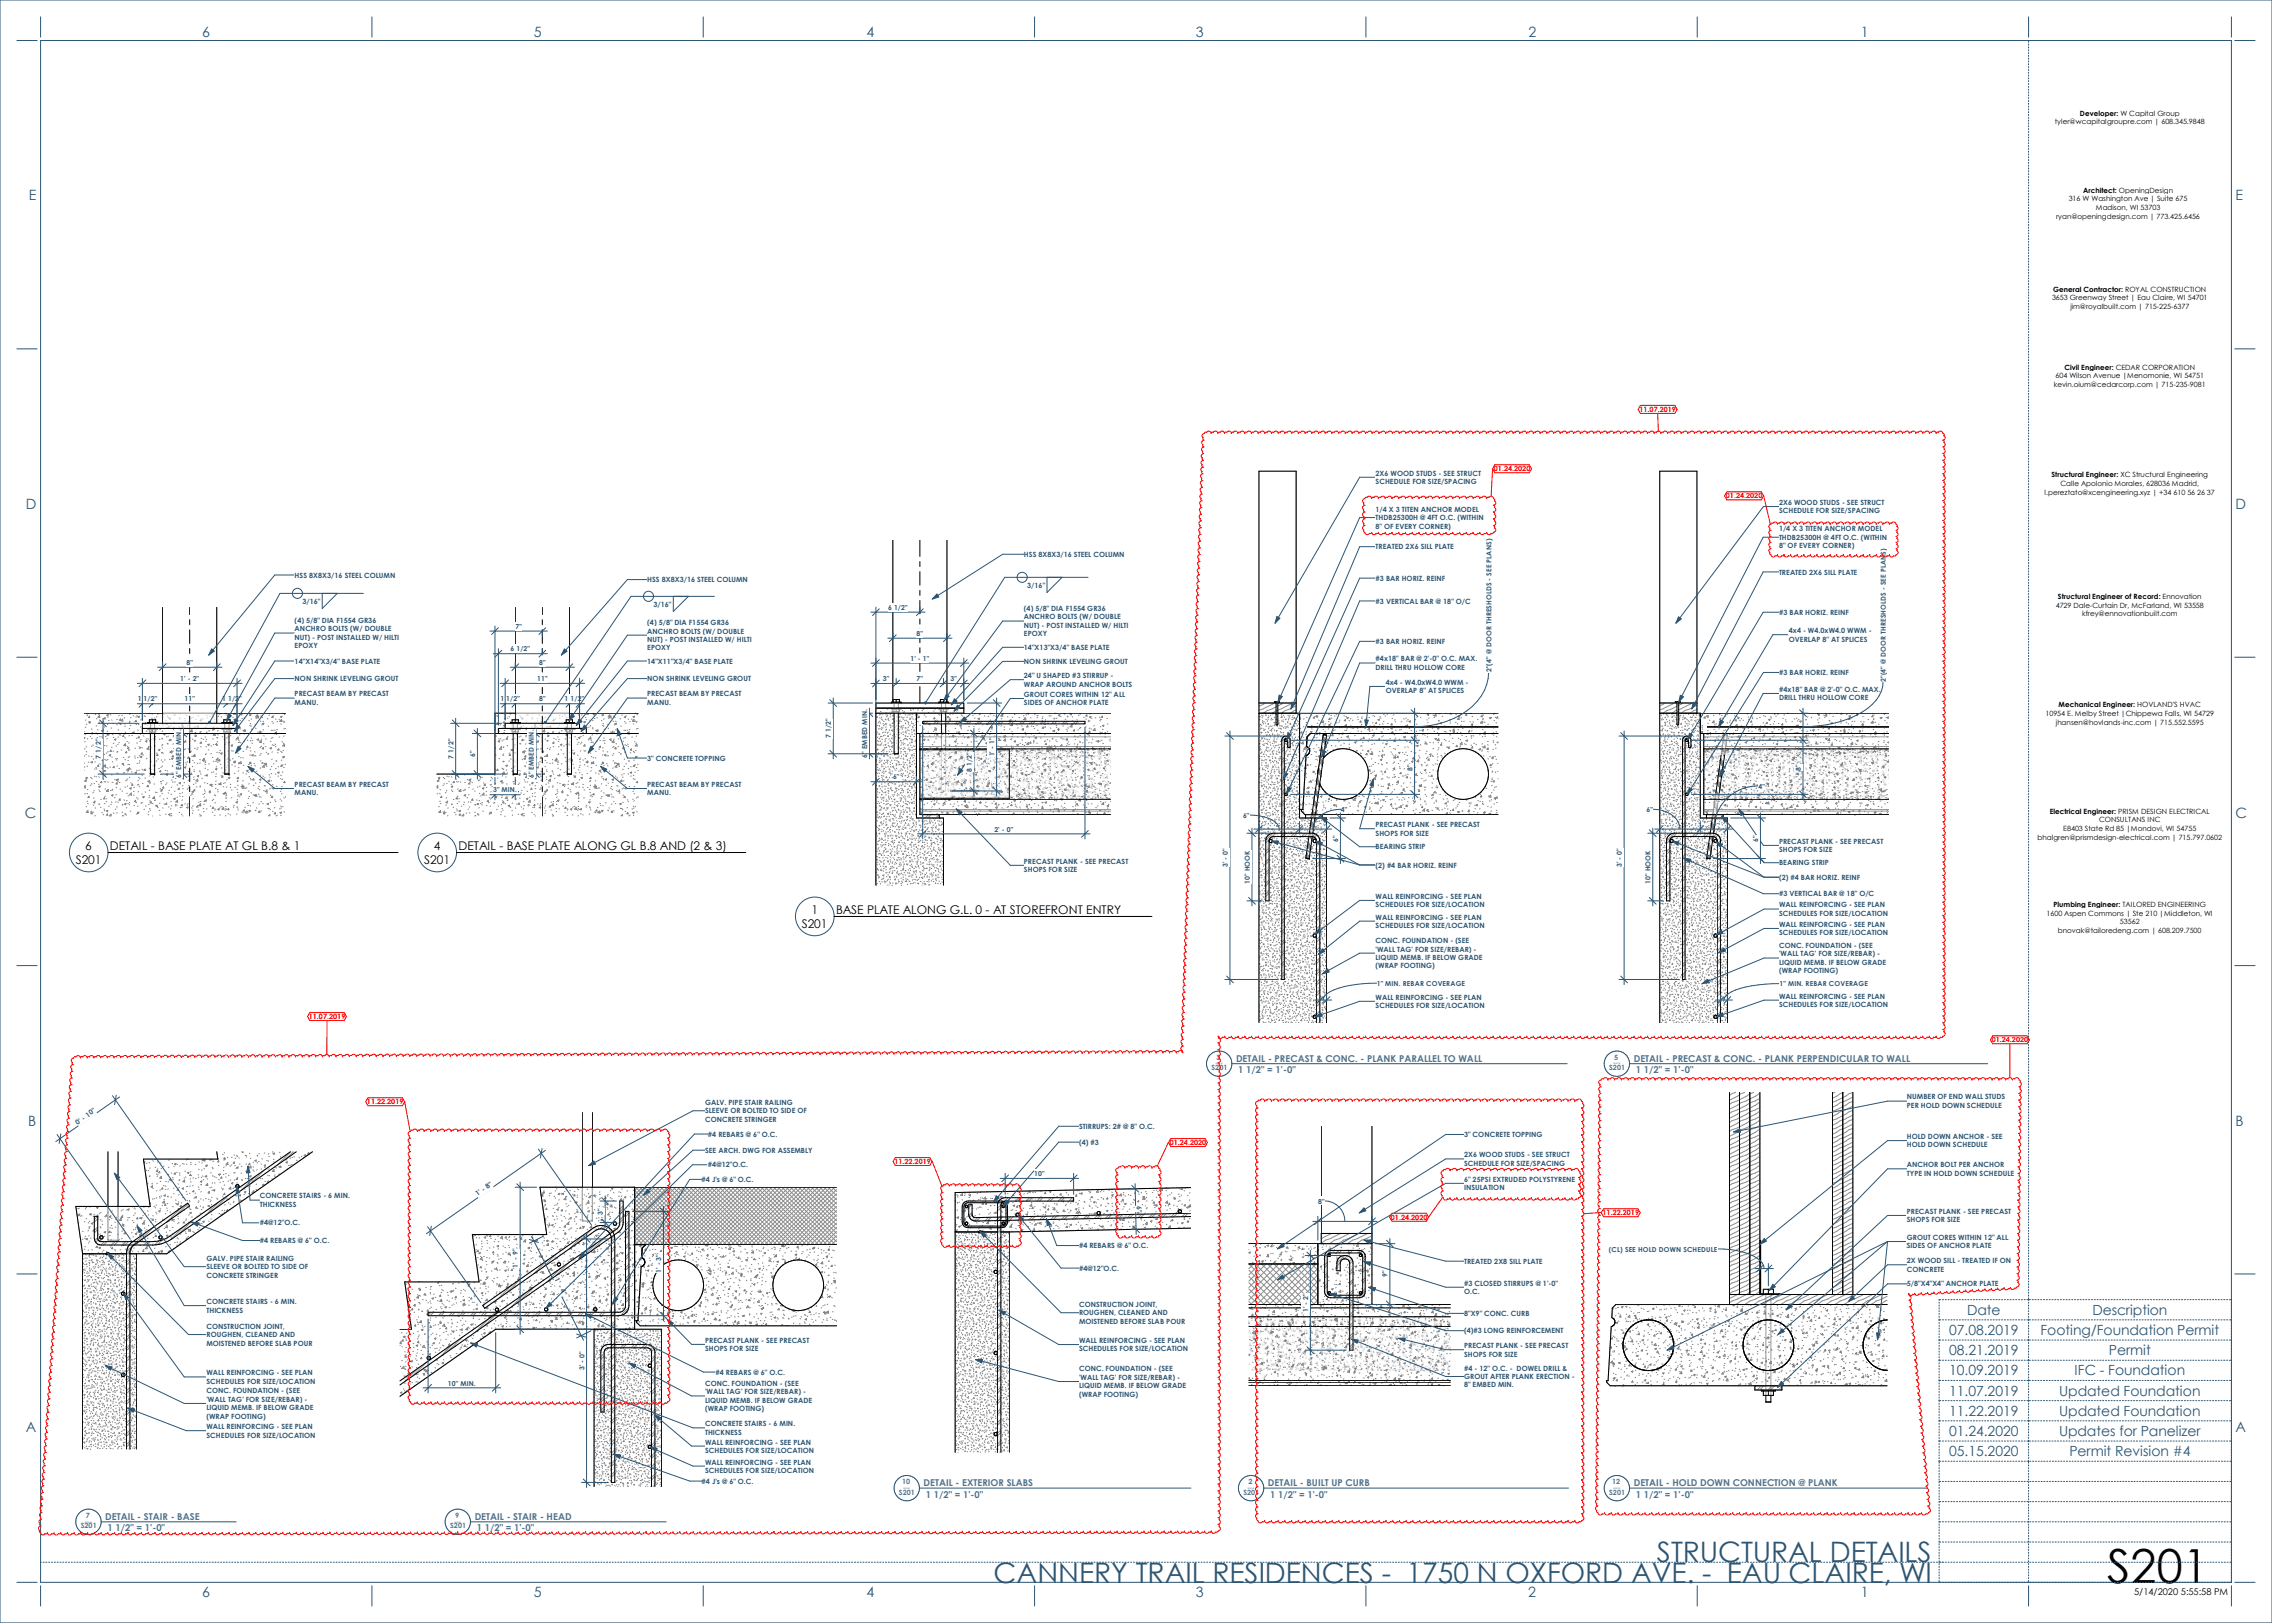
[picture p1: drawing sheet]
<svg xmlns="http://www.w3.org/2000/svg" width="1067mm" height="762mm" viewBox="0 0 1067 762" stroke-linecap="round" stroke-linejoin="round" font-family="sans-serif">
<defs><g id="words">
<text font-size="22" x="989" y="743">S201</text>
<g font-size="13.2" fill="#2c5573">
<text x="778" y="734">STRUCTURAL DETAILS</text>
<text x="467" y="743">CANNERY TRAIL RESIDENCES - 1750 N OXFORD AVE. - EAU CLAIRE, WI</text>
</g>
<g font-size="6.7" fill="#2c5573">
<text x="95" y="17">6</text>
<text x="251" y="17">5</text>
<text x="407" y="17">4</text>
<text x="561" y="17">3</text>
<text x="718" y="17">2</text>
<text x="874" y="17">1</text>
<text x="14" y="94">E</text>
<text x="1050" y="94">E</text>
<text x="12" y="239">D</text>
<text x="1050" y="239">D</text>
<text x="12" y="384">C</text>
<text x="1050" y="384">C</text>
<text x="13" y="529">B</text>
<text x="1050" y="529">B</text>
<text x="12" y="672">A</text>
<text x="1050" y="672">A</text>
<text x="95" y="750">6</text>
<text x="251" y="750">5</text>
<text x="407" y="750">4</text>
<text x="561" y="750">3</text>
<text x="718" y="750">2</text>
<text x="874" y="750">1</text>
</g>
<g font-size="6.6" fill="#2c5573">
<text x="924" y="617">Date</text>
<text x="982" y="617">Description</text>
<text x="915" y="627">07.08.2019</text>
<text x="958" y="627">Footing/Foundation Permit</text>
<text x="915" y="636">08.21.2019</text>
<text x="990" y="636">Permit</text>
<text x="915" y="646">10.09.2019</text>
<text x="974" y="646">IFC - Foundation</text>
<text x="915" y="655">11.07.2019</text>
<text x="967" y="655">Updated Foundation</text>
<text x="915" y="665">11.22.2019</text>
<text x="967" y="665">Updated Foundation</text>
<text x="915" y="674">01.24.2020</text>
<text x="967" y="674">Updates for Panelizer</text>
<text x="915" y="684">05.15.2020</text>
<text x="972" y="684">Permit Revision #4</text>
</g>
<g font-size="5.6">
<text x="40" y="399">6</text>
<text x="52" y="399">DETAIL - BASE PLATE AT GL B.8 &amp; 1</text>
<text x="204" y="399">4</text>
<text x="215" y="399">DETAIL - BASE PLATE ALONG GL B.8 AND (2 &amp; 3)</text>
<text x="36" y="406">S201</text>
<text x="199" y="406">S201</text>
<text x="381" y="429">1</text>
<text x="393" y="429">BASE PLATE ALONG G.L. 0 - AT STOREFRONT ENTRY</text>
<text x="376" y="436">S201</text>
</g>
<g font-size="4.4" fill="#4a7395">
<text x="580" y="499">DETAIL - PRECAST &amp; CONC. - PLANK PARALLEL TO WALL</text>
<text x="581" y="504">1 1/2&quot; = 1'-0&quot;</text>
<text x="767" y="499">DETAIL - PRECAST &amp; CONC. - PLANK PERPENDICULAR TO WALL</text>
<text x="768" y="504">1 1/2&quot; = 1'-0&quot;</text>
<text x="434" y="698">DETAIL - EXTERIOR SLABS</text>
<text x="595" y="698">DETAIL - BUILT UP CURB</text>
<text x="767" y="698">DETAIL - HOLD DOWN CONNECTION @ PLANK</text>
<text x="435" y="703">1 1/2&quot; = 1'-0&quot;</text>
<text x="596" y="703">1 1/2&quot; = 1'-0&quot;</text>
<text x="768" y="703">1 1/2&quot; = 1'-0&quot;</text>
<text x="49" y="714">DETAIL - STAIR - BASE</text>
<text x="223" y="714">DETAIL - STAIR - HEAD</text>
<text x="50" y="719">1 1/2&quot; = 1'-0&quot;</text>
<text x="224" y="719">1 1/2&quot; = 1'-0&quot;</text>
</g>
<text font-size="4.4" x="1002" y="749">5/14/2020 5:55:58 PM</text>
<g font-size="3.4">
<text x="965" y="58">tyler@wcapitalgroupre.com | 608.345.9848</text>
<text x="977" y="54">Developer:</text>
<text x="996" y="54">W Capital Group</text>
<text x="971" y="95">316 W Washington Ave | Suite 675</text>
<text x="978" y="90">Architect:</text>
<text x="995" y="90">OpeningDesign</text>
<text x="984" y="99">Madison, WI 53703</text>
<text x="965" y="103">ryan@openingdesign.com | 773.425.6456</text>
<text x="964" y="137">General Contractor:</text>
<text x="998" y="137">ROYAL CONSTRUCTION</text>
<text x="964" y="141">3653 Greenway Street | Eau Claire, WI 54701</text>
<text x="972" y="145">jim@royalbuilt.com | 715</text>
<text x="1013" y="145">-</text>
<text x="1014" y="145">225</text>
<text x="1019" y="145">-</text>
<text x="1021" y="145">6377</text>
<text x="969" y="174">Civil Engineer:</text>
<text x="993" y="174">CEDAR CORPORATION</text>
<text x="965" y="178">604 Wilson Avenue |Menomonie, WI 54751</text>
<text x="964" y="182">kevin.oium@cedarcorp.com | 715</text>
<text x="1020" y="182">-</text>
<text x="1022" y="182">235</text>
<text x="1027" y="182">-</text>
<text x="1028" y="182">9081</text>
<text x="963" y="224">Structural Engineer:</text>
<text x="996" y="224">XC Structural Engineering</text>
<text x="960" y="232">l.pereztato@xcengineering.xyz | +34 610 56 26 37</text>
<text x="967" y="228">Calle Apolonio Morales, 628036 Madrid,</text>
<text x="966" y="281">Structural Engineer of Record: Ennovation</text>
<text x="965" y="285">4729 Dale</text>
<text x="981" y="285">-</text>
<text x="983" y="285">Curtain Dr, McFarland, WI 53558</text>
<text x="978" y="289">kfrey@ennovationbuilt.com</text>
<text x="967" y="332">Mechanical Engineer: HOVLAND'S HVAC</text>
<text x="960" y="336">10954 E. Melby Street |Chippewa Falls, WI 54729</text>
<text x="965" y="340">jhansen@hovlands-inc.com | 715.552.5595</text>
<text x="962" y="382">Electrical Engineer:</text>
<text x="995" y="382">PRISM DESIGN ELECTRICAL</text>
<text x="986" y="386">CONSULTANS INC</text>
<text x="957" y="394">bhalgren@prismdesign</text>
<text x="969" y="390">E8403 State Rd 85 |Mondovi, WI 54755</text>
<text x="994" y="394">-</text>
<text x="995" y="394">electrical.com | 715.797.0602</text>
<text x="964" y="426">Plumbing Engineer:</text>
<text x="997" y="426">TAILORED ENGINEERING</text>
<text x="961" y="430">1600 Aspen Commons | Ste 210 |Middleton, WI</text>
<text x="995" y="434">53562</text>
<text x="966" y="438">bnovak@tailoredeng.com | 608.209.7500</text>
</g>
<g font-size="3.4" fill="#f00">
<text x="770" y="193">11.07.2019</text>
<text x="701" y="221">01.24.2020</text>
<text x="810" y="234">01.24.2020</text>
<text x="145" y="478">11.07.2019</text>
<text x="935" y="489">01.24.2020</text>
<text x="172" y="518">11.22.2019</text>
<text x="549" y="538">01.24.2020</text>
<text x="420" y="546">11.22.2019</text>
<text x="653" y="573">01.24.2020</text>
<text x="752" y="570">11.22.2019</text>
</g>
<g font-size="3.4" fill="#2c5573">
<text x="646" y="223">2X6 WOOD STUDS</text>
<text x="646" y="227">SCHEDULE FOR SIZE/SPACING</text>
<text x="675" y="223">-</text>
<text x="678" y="223">SEE STRUCT</text>
<text x="835" y="237">2X6 WOOD STUDS</text>
<text x="865" y="237">-</text>
<text x="867" y="237">SEE STRUCT</text>
<text x="646" y="240">1/4 X 3 TITEN ANCHOR MODEL</text>
<text x="646" y="244">THDB25300H @ 4FT O.C. (WITHIN</text>
<text x="835" y="241">SCHEDULE FOR SIZE/SPACING</text>
<text x="646" y="248">8&quot; OF EVERY CORNER)</text>
<text x="835" y="250">1/4 X 3 TITEN ANCHOR MODEL</text>
<text x="646" y="258">TREATED 2X6 SILL PLATE</text>
<text x="835" y="253">THDB25300H @ 4FT O.C. (WITHIN</text>
<text x="835" y="257">8&quot; OF EVERY CORNER)</text>
<text x="481" y="261">HSS 8X8X3/16 STEEL COLUMN</text>
<text x="835" y="270">TREATED 2X6 SILL PLATE</text>
<text x="138" y="271">HSS 8X8X3/16 STEEL COLUMN</text>
<text x="304" y="273">HSS 8X8X3/16 STEEL COLUMN</text>
<text x="482" y="276">3/16&quot;</text>
<text x="646" y="273">#3 BAR HORIZ. REINF</text>
<text x="142" y="283">3/16&quot;</text>
<text x="307" y="285">3/16&quot;</text>
<text x="481" y="287">(4) 5/8&quot; DIA F1554 GR36</text>
<text x="646" y="283">#3 VERTICAL BAR @ 18&quot; O/C</text>
<text x="138" y="292">(4) 5/8&quot; DIA F1554 GR36</text>
<text x="304" y="293">(4) 5/8&quot; DIA F1554 GR36</text>
<text x="481" y="291">ANCHRO BOLTS (W/ DOUBLE</text>
<text x="835" y="289">#3 BAR HORIZ. REINF</text>
<text x="138" y="296">ANCHRO BOLTS (W/ DOUBLE</text>
<text x="304" y="297">ANCHRO BOLTS (W/ DOUBLE</text>
<text x="481" y="295">NUT)</text>
<text x="481" y="299">EPOXY</text>
<text x="489" y="295">-</text>
<text x="491" y="295">POST INSTALLED W/ HILTI</text>
<text x="840" y="297">4x4 -</text>
<text x="849" y="297">W4.0xW4.0 WWM</text>
<text x="877" y="297">-</text>
<text x="138" y="300">NUT)</text>
<text x="138" y="304">EPOXY</text>
<text x="147" y="300">-</text>
<text x="149" y="300">POST INSTALLED W/ HILTI</text>
<text x="304" y="301">NUT)</text>
<text x="304" y="305">EPOXY</text>
<text x="312" y="301">-</text>
<text x="314" y="301">POST INSTALLED W/ HILTI</text>
<text x="481" y="305">14&quot;X13&quot;X3/4&quot; BASE PLATE</text>
<text x="646" y="302">#3 BAR HORIZ. REINF</text>
<text x="840" y="301">OVERLAP 8&quot; AT SPLICES</text>
<text x="138" y="312">14&quot;X14&quot;X3/4&quot; BASE PLATE</text>
<text x="304" y="312">14&quot;X11&quot;X3/4&quot; BASE PLATE</text>
<text x="481" y="312">NON SHRINK LEVELING GROUT</text>
<text x="646" y="311">#4x18&quot; BAR @ 2'</text>
<text x="671" y="311">-0&quot; O.C. MAX.</text>
<text x="646" y="315">DRILL THRU HOLLOW CORE</text>
<text x="835" y="317">#3 BAR HORIZ. REINF</text>
<text x="138" y="320">NON SHRINK LEVELING GROUT</text>
<text x="304" y="320">NON SHRINK LEVELING GROUT</text>
<text x="481" y="318">24&quot; U SHAPED #3 STIRRUP</text>
<text x="481" y="322">WRAP AROUND ANCHOR BOLTS</text>
<text x="521" y="318">-</text>
<text x="651" y="322">4x4 -</text>
<text x="660" y="322">W4.0xW4.0 WWM</text>
<text x="688" y="322">-</text>
<text x="138" y="327">PRECAST BEAM BY PRECAST</text>
<text x="304" y="327">PRECAST BEAM BY PRECAST</text>
<text x="481" y="327">GROUT CORES WITHIN 12&quot; ALL</text>
<text x="651" y="326">OVERLAP 8&quot; AT SPLICES</text>
<text x="835" y="325">#4x18&quot; BAR @ 2'</text>
<text x="835" y="329">DRILL THRU HOLLOW CORE</text>
<text x="861" y="325">-0&quot; O.C. MAX.</text>
<text x="138" y="331">MANU.</text>
<text x="304" y="331">MANU.</text>
<text x="481" y="331">SIDES OF ANCHOR PLATE</text>
<text x="304" y="357">3&quot; CONCRETE TOPPING</text>
<text x="138" y="369">PRECAST BEAM BY PRECAST</text>
<text x="304" y="369">PRECAST BEAM BY PRECAST</text>
<text x="138" y="373">MANU.</text>
<text x="304" y="373">MANU.</text>
<text x="646" y="388">PRECAST PLANK</text>
<text x="672" y="388">-</text>
<text x="675" y="388">SEE PRECAST</text>
<text x="646" y="392">SHOPS FOR SIZE</text>
<text x="646" y="399">BEARING STRIP</text>
<text x="835" y="396">PRECAST PLANK</text>
<text x="835" y="400">SHOPS FOR SIZE</text>
<text x="862" y="396">-</text>
<text x="864" y="396">SEE PRECAST</text>
<text x="481" y="406">PRECAST PLANK</text>
<text x="507" y="406">-</text>
<text x="509" y="406">SEE PRECAST</text>
<text x="646" y="407">(2) #4 BAR HORIZ. REINF</text>
<text x="835" y="406">BEARING STRIP</text>
<text x="481" y="410">SHOPS FOR SIZE</text>
<text x="835" y="413">(2) #4 BAR HORIZ. REINF</text>
<text x="646" y="422">WALL REINFORCING</text>
<text x="646" y="426">SCHEDULES FOR SIZE/LOCATION</text>
<text x="679" y="422">-</text>
<text x="681" y="422">SEE PLAN</text>
<text x="835" y="421">#3 VERTICAL BAR @ 18&quot; O/C</text>
<text x="646" y="432">WALL REINFORCING</text>
<text x="679" y="432">-</text>
<text x="681" y="432">SEE PLAN</text>
<text x="835" y="426">WALL REINFORCING</text>
<text x="835" y="430">SCHEDULES FOR SIZE/LOCATION</text>
<text x="868" y="426">-</text>
<text x="871" y="426">SEE PLAN</text>
<text x="646" y="436">SCHEDULES FOR SIZE/LOCATION</text>
<text x="835" y="435">WALL REINFORCING</text>
<text x="868" y="435">-</text>
<text x="871" y="435">SEE PLAN</text>
<text x="646" y="443">CONC. FOUNDATION</text>
<text x="681" y="443">-</text>
<text x="683" y="443">(SEE</text>
<text x="835" y="439">SCHEDULES FOR SIZE/LOCATION</text>
<text x="646" y="447">'WALL TAG' FOR SIZE/REBAR)</text>
<text x="692" y="447">-</text>
<text x="835" y="445">CONC. FOUNDATION</text>
<text x="835" y="449">'WALL TAG' FOR SIZE/REBAR)</text>
<text x="870" y="445">-</text>
<text x="873" y="445">(SEE</text>
<text x="881" y="449">-</text>
<text x="646" y="451">LIQUID MEMB. IF BELOW GRADE</text>
<text x="646" y="455">(WRAP FOOTING)</text>
<text x="835" y="453">LIQUID MEMB. IF BELOW GRADE</text>
<text x="835" y="457">(WRAP FOOTING)</text>
<text x="646" y="469">WALL REINFORCING</text>
<text x="646" y="473">SCHEDULES FOR SIZE/LOCATION</text>
<text x="679" y="469">-</text>
<text x="681" y="469">SEE PLAN</text>
<text x="835" y="469">WALL REINFORCING</text>
<text x="835" y="473">SCHEDULES FOR SIZE/LOCATION</text>
<text x="868" y="469">-</text>
<text x="871" y="469">SEE PLAN</text>
<text x="571" y="500">---</text>
<text x="758" y="500">---</text>
<text x="331" y="519">GALV. PIPE STAIR RAILING</text>
<text x="895" y="516">NUMBER OF END WALL STUDS</text>
<text x="895" y="520">PER HOLD DOWN SCHEDULE</text>
<text x="331" y="523">SLEEVE OR BOLTED TO SIDE OF</text>
<text x="331" y="527">CONCRETE STRINGER</text>
<text x="332" y="534">#4 REBARS @ 6&quot; O.C.</text>
<text x="507" y="530">STIRRUPS: 2# @ 8&quot; O.C.</text>
<text x="687" y="534">3&quot; CONCRETE TOPPING</text>
<text x="507" y="537">(4) #3</text>
<text x="895" y="535">HOLD DOWN ANCHOR</text>
<text x="895" y="539">HOLD DOWN SCHEDULE</text>
<text x="933" y="535">-</text>
<text x="935" y="535">SEE</text>
<text x="331" y="541">SEE ARCH. DWG FOR ASSEMBLY</text>
<text x="687" y="543">2X6 WOOD STUDS -</text>
<text x="719" y="543">SEE STRUCT</text>
<text x="332" y="548">#4@12&quot;O.C.</text>
<text x="687" y="547">SCHEDULE FOR SIZE/SPACING</text>
<text x="895" y="548">ANCHOR BOLT PER ANCHOR</text>
<text x="895" y="552">TYPE IN HOLD DOWN SCHEDULE</text>
<text x="329" y="555">#4 J's @ 6&quot; O.C.</text>
<text x="687" y="555">6&quot; 25PSI EXTRUDED POLYSTYRENE</text>
<text x="122" y="563">CONCRETE STAIRS</text>
<text x="152" y="563">-</text>
<text x="154" y="563">6 MIN.</text>
<text x="687" y="559">INSULATION</text>
<text x="122" y="567">THICKNESS</text>
<text x="895" y="570">PRECAST PLANK</text>
<text x="922" y="570">-</text>
<text x="924" y="570">SEE PRECAST</text>
<text x="122" y="575">#4@12&quot;O.C.</text>
<text x="895" y="574">SHOPS FOR SIZE</text>
<text x="122" y="584">#4 REBARS @ 6&quot; O.C.</text>
<text x="507" y="586">#4 REBARS @ 6&quot; O.C.</text>
<text x="895" y="582">GROUT CORES WITHIN 12&quot; ALL</text>
<text x="895" y="586">SIDES OF ANCHOR PLATE</text>
<text x="97" y="592">GALV. PIPE STAIR RAILING</text>
<text x="687" y="593">TREATED 2X8 SILL PLATE</text>
<text x="895" y="593">2X WOOD SILL</text>
<text x="919" y="593">-</text>
<text x="921" y="593">TREATED IF ON</text>
<text x="97" y="596">SLEEVE OR BOLTED TO SIDE OF</text>
<text x="97" y="600">CONCRETE STRINGER</text>
<text x="507" y="597">#4@12&quot;O.C.</text>
<text x="895" y="597">CONCRETE</text>
<text x="687" y="604">#3 CLOSED STIRRUPS @ 1'-0&quot;</text>
<text x="895" y="604">5/8&quot;X4&quot;X4&quot; ANCHOR PLATE</text>
<text x="687" y="608">O.C.</text>
<text x="97" y="612">CONCRETE STAIRS -</text>
<text x="97" y="616">THICKNESS</text>
<text x="129" y="612">6 MIN.</text>
<text x="507" y="614">CONSTRUCTION JOINT,</text>
<text x="507" y="618">ROUGHEN, CLEANED AND</text>
<text x="687" y="618">8&quot;X9&quot; CONC. CURB</text>
<text x="97" y="624">CONSTRUCTION JOINT,</text>
<text x="507" y="622">MOISTENED BEFORE SLAB POUR</text>
<text x="97" y="628">ROUGHEN, CLEANED AND</text>
<text x="687" y="626">(4)#3 LONG REINFORCEMENT</text>
<text x="97" y="632">MOISTENED BEFORE SLAB POUR</text>
<text x="331" y="630">PRECAST PLANK</text>
<text x="331" y="634">SHOPS FOR SIZE</text>
<text x="357" y="630">-</text>
<text x="360" y="630">SEE PRECAST</text>
<text x="507" y="631">WALL REINFORCING -</text>
<text x="507" y="634">SCHEDULES FOR SIZE/LOCATION</text>
<text x="542" y="631">SEE PLAN</text>
<text x="687" y="633">PRECAST PLANK</text>
<text x="714" y="633">-</text>
<text x="716" y="633">SEE PRECAST</text>
<text x="687" y="637">SHOPS FOR SIZE</text>
<text x="97" y="646">WALL REINFORCING</text>
<text x="130" y="646">-</text>
<text x="132" y="646">SEE PLAN</text>
<text x="336" y="645">#4 REBARS @ 6&quot; O.C.</text>
<text x="507" y="644">CONC. FOUNDATION -</text>
<text x="507" y="648">'WALL TAG' FOR SIZE/REBAR) -</text>
<text x="544" y="644">(SEE</text>
<text x="687" y="644">#4 -</text>
<text x="687" y="647">GROUT AFTER PLANK ERECTION -</text>
<text x="695" y="644">12&quot; O.C.</text>
<text x="709" y="644">-</text>
<text x="712" y="644">DOWEL DRILL &amp;</text>
<text x="97" y="650">SCHEDULES FOR SIZE/LOCATION</text>
<text x="331" y="651">CONC. FOUNDATION -</text>
<text x="369" y="651">(SEE</text>
<text x="507" y="652">LIQUID MEMB. IF BELOW GRADE</text>
<text x="687" y="651">8&quot; EMBED MIN.</text>
<text x="97" y="654">CONC. FOUNDATION -</text>
<text x="97" y="658">'WALL TAG' FOR SIZE/REBAR) -</text>
<text x="134" y="654">(SEE</text>
<text x="331" y="655">'WALL TAG' FOR SIZE/REBAR) -</text>
<text x="331" y="659">LIQUID MEMB. IF BELOW GRADE</text>
<text x="507" y="656">(WRAP FOOTING)</text>
<text x="97" y="662">LIQUID MEMB. IF BELOW GRADE</text>
<text x="331" y="663">(WRAP FOOTING)</text>
<text x="97" y="671">WALL REINFORCING</text>
<text x="97" y="666">(WRAP FOOTING)</text>
<text x="130" y="671">-</text>
<text x="132" y="671">SEE PLAN</text>
<text x="331" y="670">CONCRETE STAIRS -</text>
<text x="363" y="670">6 MIN.</text>
<text x="97" y="675">SCHEDULES FOR SIZE/LOCATION</text>
<text x="331" y="674">THICKNESS</text>
<text x="331" y="678">WALL REINFORCING</text>
<text x="331" y="682">SCHEDULES FOR SIZE/LOCATION</text>
<text x="364" y="678">-</text>
<text x="366" y="678">SEE PLAN</text>
<text x="331" y="688">WALL REINFORCING</text>
<text x="364" y="688">-</text>
<text x="366" y="688">SEE PLAN</text>
<text x="331" y="692">SCHEDULES FOR SIZE/LOCATION</text>
<text x="329" y="697">#4 J's @ 6&quot; O.C.</text>
<text x="424" y="700">---</text>
<text x="586" y="700">---</text>
<text x="758" y="700">---</text>
<text x="40" y="715">---</text>
<text x="213" y="715">---</text>
</g>
<g font-size="3.4" fill="#4a7395">
<text x="571" y="498">3</text>
<text x="758" y="498">5</text>
<text x="569" y="502">S201</text>
<text x="756" y="502">S201</text>
<text x="422" y="702">S201</text>
<text x="424" y="697">10</text>
<text x="584" y="702">S201</text>
<text x="586" y="697">2</text>
<text x="756" y="702">S201</text>
<text x="757" y="697">12</text>
<text x="40" y="713">7</text>
<text x="214" y="713">9</text>
<text x="38" y="717">S201</text>
<text x="211" y="717">S201</text>
</g>
<g font-size="3.2" fill="#2c5573">
<text x="417" y="286">6 1/2&quot;</text>
<text x="242" y="295">7&quot;</text>
<text x="430" y="299">8&quot;</text>
<text x="240" y="306">6 1/2&quot;</text>
<text x="427" y="310">1' - 1&quot;</text>
<text x="88" y="312">8&quot;</text>
<text x="253" y="312">8&quot;</text>
<text x="700" y="316" transform="rotate(-90 700 316)">2&quot;(4&quot; @ DOOR THRESHOLDS - SEE PLANS)</text>
<text x="85" y="320">1' - 2&quot;</text>
<text x="252" y="320">11&quot;</text>
<text x="415" y="320">3&quot;</text>
<text x="430" y="320">7&quot;</text>
<text x="446" y="320">3&quot;</text>
<text x="885" y="320" transform="rotate(-90 885 320)">2&quot;(4&quot; @ DOOR THRESHOLDS - SEE PLANS)</text>
<text x="65" y="329">1 1/2&quot;</text>
<text x="87" y="329">11&quot;</text>
<text x="104" y="329">1 1/2&quot;</text>
<text x="235" y="329">1 1/2&quot;</text>
<text x="253" y="329">8&quot;</text>
<text x="265" y="329">1 1/2&quot;</text>
<text x="390" y="347" transform="rotate(-90 390 347)">7 1/2&quot;</text>
<text x="47" y="356" transform="rotate(-90 47 356)">7 1/2&quot;</text>
<text x="213" y="356" transform="rotate(-90 213 356)">7 1/2&quot;</text>
<text x="223" y="355" transform="rotate(-90 223 355)">6&quot;</text>
<text x="407" y="356" transform="rotate(-90 407 356)">6&quot; EMBED MIN.</text>
<text x="467" y="355" transform="rotate(-90 467 355)">1' - 1&quot;</text>
<text x="85" y="365" transform="rotate(-90 85 365)">6&quot; EMBED MIN.</text>
<text x="251" y="365" transform="rotate(-90 251 365)">6&quot; EMBED MIN.</text>
<text x="419" y="366">6&quot;</text>
<text x="456" y="363" transform="rotate(-90 456 363)">8 1/2&quot;</text>
<text x="663" y="362" transform="rotate(-90 663 362)">8&quot;</text>
<text x="846" y="362" transform="rotate(-90 846 362)">8&quot;</text>
<text x="826" y="370">4&quot;</text>
<text x="232" y="372">3&quot; MIN.</text>
<text x="584" y="384">6&quot;</text>
<text x="630" y="381">4&quot;</text>
<text x="773" y="381">6&quot;</text>
<text x="467" y="390">2' - 0&quot;</text>
<text x="628" y="395" transform="rotate(-90 628 395)">6&quot;</text>
<text x="826" y="395" transform="rotate(-90 826 395)">6&quot;</text>
<text x="576" y="407" transform="rotate(-90 576 407)">3' - 0&quot;</text>
<text x="762" y="407" transform="rotate(-90 762 407)">3' - 0&quot;</text>
<text x="587" y="415" transform="rotate(-90 587 415)">10&quot; HOOK</text>
<text x="775" y="415" transform="rotate(-90 775 415)">10&quot; HOOK</text>
<text x="646" y="463">1&quot; MIN. REBAR COVERAGE</text>
<text x="836" y="463">1&quot; MIN. REBAR COVERAGE</text>
<text x="36" y="528" transform="rotate(-35 36 528)">0' - 10&quot;</text>
<text x="486" y="552">10&quot;</text>
<text x="224" y="562" transform="rotate(-35 224 562)">1' - 8&quot;</text>
<text x="534" y="566" transform="rotate(89 534 566)">6&quot;</text>
<text x="619" y="565">8&quot;</text>
<text x="283" y="570" transform="rotate(-90 283 570)">3&quot;</text>
<text x="755" y="588">(CL) SEE HOLD DOWN SCHEDULE</text>
<text x="243" y="595" transform="rotate(-90 243 595)">1' - 9&quot;</text>
<text x="310" y="598" transform="rotate(-90 310 598)">1' - 3&quot;</text>
<text x="652" y="600" transform="rotate(-90 652 600)">9&quot;</text>
<text x="260" y="601" transform="rotate(63 260 601)">1' - 4&quot;</text>
<text x="614" y="616" transform="rotate(-90 614 616)">1' - 2&quot;</text>
<text x="274" y="643" transform="rotate(-90 274 643)">3' - 0&quot;</text>
<text x="210" y="650">10&quot; MIN.</text>
</g>
</g></defs>
<path d="M602 392h1M615 392h.1M615 393h1" fill="none" stroke="#eaeaea" stroke-width=".47"/>
<g fill="none" stroke="#ccc" stroke-width=".47">
<path d="M599 339h1M599 336h1M599 335h.1M600 336v1M602 351h.1M602 359h.1M602 356h1M602 358h1M602 350h1M602 347h1M603 352h-1M603 348v1"/>
<path d="M603 353v1M603 346h1M604 348h.1M604 346v1M605 350h.1M605 347h1M606 347h.1M606 351h.1M616 341h.1M619 341h.1M620 358h.1M621 351h.1"/>
<path d="M621 352h.1M621 348l1-1v1M621 348h.1M621 348h1M622 353h.1M622 348h.1M622 351h.1M623 346h.1M623 346v1M623 347h.1M625 341h.1M629 341h.1"/>
<path d="M632 341h.1M639 341h.1M654 344h.1M655 341h.1M668 341h.1M681 341h.1M693 341h.1M602 363h.1M602 376h.1M602 373h.1M602 365h.1M602 378h.1"/>
<path d="M602 362v1M602 375h1M602 379h1M602 372h1M602 369h1M602 367h1M602 361h1M603 368v1M603 366h-1M603 371h.1M603 373h.1M603 376h.1"/>
<path d="M617 377h.1M617 373h1M617 373h.1M618 373h.1M619 366h.1M594 397h1M594 399h1M594 394h1M595 394l-1 1M595 398h.1M595 394h.1M595 396h.1"/>
<path d="M595 393h1M595 397h.1M595 400h1M595 396h1M596 398v1M596 399h.1M596 392h1M596 393h.1M597 394v1M598 393h1M598 392h.1M599 392h.1"/>
<path d="M599 392h1M600 391v1M600 392v1M601 391h.1M601 393h1M602 385v1M602 383h.1M602 394h.1M602 388h.1M602 383v1M602 382h.1M602 398h.1"/>
<path d="M602 395v1M602 387h.1M602 380l1 1M602 395h1M602 390h1M602 384h1M602 381h1M603 397h-1M603 391h.1M603 395h.1M603 390h.1M603 382h.1"/>
<path d="M604 393h.1M605 392h.1M605 392v1M605 392h1M606 391h.1M607 392h-1M608 393h.1M608 391v1M609 392h.1M610 392h1M611 393h.1M612 391l-1 1"/>
<path d="M612 392h.1M612 392v1M612 393h.1M613 393h.1M614 400h.1M614 391v1M614 392v1M614 393h.1M615 394h-1M615 400h.1M615 398h.1M615 392h.1"/>
<path d="M615 395v1M615 388h.1M615 389h.1M616 393h.1M616 388h.1M616 395h.1M616 391h.1M616 390h.1M616 385v1M616 394h.1M617 385h-1M617 392h.1"/>
<path d="M617 386h.1M617 395v1M617 380h.1M618 393h.1M618 381h.1M618 396h.1M618 396h1M618 398h.1M619 399h.1M619 397h.1M620 394h.1M620 400h.1"/>
<path d="M594 409h.1M594 411h.1M594 419h1M594 416h1M594 414h1M594 408h1M594 405h1M595 403h.1M595 401v1M595 403v1M595 404h.1M595 414h.1"/>
<path d="M595 418h.1M595 410h.1M595 408h.1M595 418v1M595 419v1M595 418h1M595 415h1M595 411h1M595 404h1M595 411h.1M595 407h.1M596 411h.1"/>
<path d="M602 406h.1M602 416h.1M602 408h.1M602 410h.1M602 418h.1M602 417h1M602 414h1M602 412h1M602 406h1M602 403h1M602 401h1M603 411h.1"/>
<path d="M603 415v1M603 403h-1M603 418h.1M603 400v1M603 412h.1M603 404h.1M613 401h.1M614 401h.1M614 402h.1M614 403h.1M615 403h.1M618 418v1"/>
<path d="M618 410h.1M618 416h.1M618 418h1M619 420h-1M619 414v1M619 408v1M619 419h.1M619 413h.1M619 410h.1M619 408h.1M619 402h.1M619 411h.1"/>
<path d="M619 405h.1M619 407h.1M619 403h.1M619 401h.1M619 403l1 1M619 406v1M619 406h1M620 416h.1M594 421l1 1M595 422h1M596 421h.1M602 436h.1"/>
<path d="M602 430h.1M602 438v1M602 432h.1M602 434v1M602 429h.1M602 423h.1M602 421l1 1M602 423v1M602 439h1M602 436h1M602 434h1M602 428h1"/>
<path d="M602 425h1M602 423h1M603 427h.1M603 433h.1M603 438h.1M603 425h-1M603 435h.1M617 440h.1M618 439v1M618 428h.1M618 422h.1M618 438h.1"/>
<path d="M619 420v1M619 434h-1M619 426h-1M619 431h.1M619 435v1M619 432h.1M619 430h.1M619 424h.1M619 421h.1M619 427h.1M619 423v1M619 437h.1"/>
<path d="M619 428h1M620 430h.1M620 422h.1M602 452v1M602 444v1M602 457h.1M602 442h.1M602 445h.1M602 454h.1M602 446h.1M602 459h1M602 457h1"/>
<path d="M602 451h1M602 448h1M602 446h1M603 449v1M603 455v1M603 459h.1M603 442h.1M603 449h.1M618 450h.1M618 441h.1M618 455h.1M618 447h.1"/>
<path d="M618 444v1M618 443h1M619 456l-1 1M619 448h-1M619 458h.1M619 455h.1M619 453h.1M619 447h.1M619 444h.1M619 441h.1M619 455v1M619 460h.1"/>
<path d="M619 454h.1M619 448h.1M619 450l1 1M619 451h.1M619 443h.1M620 440l-1 1M620 447h.1M620 452v1M620 444h.1M617 477l1 1M618 472h.1M618 474v1"/>
<path d="M618 469h.1M618 477v1M618 463h.1M618 465h1M619 467h.1M619 479h-1M619 461v1M619 477h.1M619 475h.1M619 469h.1M619 466h.1M619 478h.1"/>
<path d="M619 472h.1M619 464h.1M619 470v1M619 473h.1M619 465h.1M620 475h.1M619 480h.1"/>
</g>
<g fill="none" stroke="#d1d1d1" stroke-width=".47">
<path d="M599 334h.1M600 331l-1 1M600 333l-1 1M615 392h.1M615 392v1M615 393h.1M615 391h.1M615 391l1 1M616 392h.1M616 392v1M616 393h.1M616 382l1 1"/>
<path d="M617 383h.1M617 383v1M617 384h.1M617 382h.1M617 382l1 1M618 383h.1"/>
</g>
<path d="M599 335h1M599 330h1M602 391h1v2h-1zM615 393h.1M615 393h1M615 391h1M616 384h1M616 382h2M616 393h.1M616 391h.1" fill="none" stroke="#eee" stroke-width=".47"/>
<g fill="none" stroke="#d6d6d6" stroke-width=".47">
<path d="M591 330h18M591 335h8M598 329h3l-1 1v10h-1v-10zM600 335h9M610 335v45M605 350v-3h-1h-1v44h12M606 350v-2a2 2 0 0 0-2-2 2 2 0 0 0-2 2v43h-5M613 355l-1 25M615 344h88M620 357l-1 3M620 357h.1M621 356l-1 1"/>
<path d="M621 356h.1M703 341h-89h89M619 363l1 5M620 368h.1M594 394v29h2v-28M595 392l-1 2M596 395h.1M597 391l-2 1M613 382h8M613 384h8M615 393h-12v67h-1v-67h-5l-1 1v1M616 393h2v2"/>
<path d="M616 391l3 1M618 395h.1M618 395v85M619 392l1 2M620 394v86"/>
</g>
<g fill="none" stroke="#999" stroke-width=".47">
<path d="M591 330h18M599 335h1M703 335h-94v-114h-18v259M603 348h.1M603 348h1M604 347l-1 1M604 347h.1M604 347v1M604 348h.1M605 350v1M605 351h.1M606 350l-1 1"/>
<path d="M614 346l-1 4 1 1M614 351l1 1v2M615 354l-2 1-1 25M615 344l-1 2M620 357a12 12 0 0 0 0 11M620 357h.1M621 345h.1M621 356l-1 1M621 345h1M621 356h.1M621 356a12 12 0 0 1 19 0 12 12 0 0 1-3 17 12 12 0 0 1-17-5M622 345h.1"/>
<path d="M622 345h1M623 345h.1M703 344h-88l-1 2M603 373h.1M603 373h1M604 372l-1 1M604 372h.1M604 372v1M604 373h.1M620 368h.1M594 394h.1M595 392h.1"/>
<path d="M596 394v1M596 394h.1M596 394a.8 .8 0 0 1 1 1 .8 .8 0 0 1 0 1 .8 .8 0 0 1-1-1M597 391h.1M610 380h2h-1v1l2 1h3v2h-6zM613 382v2M615 391v2M616 391v2M617 396h.1M617 391h.1M618 394h-1v2M618 394h.1"/>
<path d="M618 394v1M618 395l-1 1M619 392h.1M620 394h.1M621 382v2M703 382h-85l-1 2h6v96M613 403h.1M613 403h2M615 403h.1M617 439v1M617 440h.1M617 439h.1"/>
<path d="M617 439h1M618 439h.1M618 440h-1M618 439v1M618 440h.1M618 477h-1v1h1M618 477h.1M618 477v1M618 478h.1"/>
<circle cx="687" cy="363" r="12"/>
</g>
<g fill="none" stroke="#8c8c8c" stroke-width=".47">
<path d="M593 333l-2 1M594 330l-3 2M598 333l-5 2M598 330l-5 3M599 329v1M599 334l-2 1M599 332l-1 1M600 334h-1M600 339h-1M600 335l-1 1M600 340h-1M600 329l-1 2"/>
<path d="M602 333h-2M602 330l-2 1M606 333l-4 2M606 335h.1M607 330l-5 3M609 333l-3 2M609 331l-3 2M603 346h-1M603 351l-1 1M603 356l-1 1M603 352l-1 1M603 357l-1 1"/>
<path d="M604 346l-2 2M606 348l-1 1M606 349l-1 1M618 341h-1M619 341h-1M620 357h.1M620 357v1M620 356h.1M620 355h.1M620 355v1M620 358h.1M620 356v1"/>
<path d="M620 358h1M620 357h1M620 352h.1M620 352h1M621 351h.1M621 350h.1M621 350v1M621 352v1M621 358v1M621 352h.1M621 358h.1M621 357h.1"/>
<path d="M621 359h.1M621 353h.1M621 351v1M621 357v1M621 347h.1M621 347v1M621 346h.1M621 345v1M621 348h.1M621 353v1M621 346h1M621 354h.1"/>
<path d="M621 354h1M621 348h1M621 352l1 1M622 354h.1M622 348h.1M622 352v1M622 346h.1M622 346v1M622 352h.1M622 347h.1M622 353h.1M622 348v1"/>
<path d="M622 349h.1M622 347v1M623 341h-1M624 341h.1M628 341h-1M629 341h.1M633 341h-1M634 341h.1M638 341h-1M639 341h.1M643 341h-1M644 341h.1"/>
<path d="M648 341h-1M649 341h.1M653 341h-1M654 341h.1M658 341h.1M659 341h.1M663 341h.1M664 341h.1M668 341h.1M669 341h.1M673 341h.1M674 341h.1"/>
<path d="M678 341h.1M679 341h.1M683 341h.1M684 341h.1M688 341h.1M689 341h.1M693 341h.1M694 341h.1M698 341h.1M699 341h.1M703 341h.1M603 361l-1 1"/>
<path d="M603 366l-1 1M603 371l-1 1M603 376l-1 1M603 362l-1 1M603 367l-1 1M603 372l-1 1M603 377l-1 1M617 377h.1M617 376h.1M617 375h.1M617 375v1M617 377v1"/>
<path d="M617 378h.1M617 376l1 1M617 378h1M618 372h.1M618 377h.1M618 378h.1M618 371h.1M618 370h.1M618 370v1M618 372v1M618 378v1M618 379h.1"/>
<path d="M618 373h.1M618 377v1M618 371v1M618 367h.1M618 372h1M618 366h.1M618 365h.1M618 365v1M618 367h1M618 373h1M618 366h1M619 367h.1"/>
<path d="M619 366h.1M619 367v1M619 372h.1M619 373v1M619 373h.1M619 374h.1M619 368h.1M619 366v1M619 372v1M619 362h.1M619 362v1M619 361h.1"/>
<path d="M619 368v1M619 363h.1M619 369h.1M619 361h1M619 369h1M619 367h1M619 363h1M620 369h.1M620 363h.1M620 361h.1M620 361v1M620 367v1"/>
<path d="M620 367h.1M620 362h.1M620 368h.1M620 363v1M620 364h.1M620 362v1M596 398l-2 2M596 399l-2 2M596 394l-2 2M598 391l-4 4M599 391l-2 2M603 397l-1 1"/>
<path d="M603 381l-1 1M603 386l-1 1M603 391l-2 2M603 396l-1 1M603 382l-1 1M603 387l-1 1M603 392l-1 1M604 391l-2 2M608 391l-2 2M609 391l-2 2M613 391l-2 2M614 391l-2 2"/>
<path d="M614 397h.1M614 396v1M614 395h.1M614 395v1M614 396h.1M614 397l1 1M614 397v1M614 396h1M614 398h.1M614 398h1M615 396h.1M615 398h.1"/>
<path d="M615 396v1M615 397h.1M615 391h.1M615 390h.1M615 390v1M615 398v1M615 399h.1M615 397v1M615 393h.1M615 393h1M615 387h.1M615 387h1"/>
<path d="M616 393h.1M616 387h.1M616 385h.1M616 385v1M616 386h.1M616 387v1M616 393v1M616 388h.1M616 394h.1M616 386v1M616 382h.1M616 381h.1"/>
<path d="M616 380h.1M616 380v1M616 388h1M616 382l-1 2M616 387h1M616 381h1M617 388h.1M617 381h.1M617 388v1M617 387h.1M617 389h.1M617 381v1"/>
<path d="M617 387v1M617 382h.1M617 384h.1M617 392l-1 1M618 382l-2 2M618 392l-1 1M620 394l-2 2M620 399l-2 2M620 396l-2 1M621 383l-1 1M596 408l-2 2M596 404l-2 2"/>
<path d="M596 413l-2 2M596 418l-2 2M596 409l-2 2M596 414l-2 2M596 403l-2 2M596 419l-2 2M603 401l-1 1M603 406l-1 1M603 411l-1 1M603 416l-1 1M603 402l-1 1M603 407l-1 1"/>
<path d="M603 412l-1 1M603 417l-1 1M613 402h.1M613 401h.1M613 401v1M613 400h.1M613 402h1M613 400l1 1M614 402v1M614 401h.1M614 402h.1M614 403h.1"/>
<path d="M614 401v1M614 402h1M615 402h.1M615 402v1M615 403h.1M620 409l-2 2M620 414l-2 2M620 419l-2 2M620 406l-2 1M620 411l-2 1M620 416l-2 1M620 404l-2 2"/>
<path d="M620 401l-2 1M603 421l-1 1M603 426l-1 1M603 431l-1 1M603 436l-1 1M603 422l-1 1M603 427l-1 1M603 432l-1 2M603 437l-1 2M620 435l-2 1M620 440l-2 1M620 431l-2 1"/>
<path d="M620 436l-2 1M620 425l-2 1M620 430l-2 1M620 421l-2 1M620 426l-2 1M603 441l-1 1M603 446l-1 1M603 451l-1 1M603 456l-1 1M603 442l-1 2M603 447l-1 2M603 452l-1 2"/>
<path d="M603 457l-1 2M620 441l-2 1M620 445l-2 1M620 450l-2 1M620 455l-2 1M620 460l-2 1M620 446l-2 1M620 451l-2 1M620 456l-2 1M618 477l-1 1M618 478h.1M620 465l-2 1"/>
<path d="M620 470l-2 1M620 475l-2 1M620 480h-1M620 461l-2 2M620 466l-2 2M620 471l-2 2M620 476l-2 2"/>
</g>
<g fill="none" stroke="#808080" stroke-width=".47">
<path d="M591 336v1M591 338h1M591 335h.1M592 336v1M592 340h.1M592 336h1M593 337h.1M593 339h.1M593 338h.1M593 336h.1M593 339h1M593 340h.1"/>
<path d="M594 335h.1M594 339v1M594 336h1M594 338h1M594 336h.1M595 338v1M595 337h1M595 337l1 1M596 336h.1M596 335h.1M597 338h.1M597 336h.1"/>
<path d="M597 337h.1M597 338h1M597 335h1M598 339h.1M598 340h1M599 339h.1M599 337h-1M599 335v1M599 338h.1M600 338h1M600 340h1M601 339h-1"/>
<path d="M601 337h1M602 336h.1M602 338v1M602 335h.1M602 337h.1M602 336h1M602 339h1M603 338h-1M603 337h.1M604 340h.1M604 338h-1M604 339h1"/>
<path d="M605 339h.1M605 338h.1M605 336h.1M605 336v1M605 337h.1M605 336h1M605 340h1M606 340h.1M607 338h.1M607 337h.1M607 336h.1M608 337h.1"/>
<path d="M608 337l-1 1M608 335h.1M608 339h.1M608 339v1M609 338h.1M609 340h.1M609 335h.1M609 335v1M609 338v1M610 339h.1M610 340h.1M610 337l1 1"/>
<path d="M610 338h1M610 337h.1M610 335l1 1M612 338h.1M613 339h.1M614 337h-1M615 337h.1M616 336h.1M617 337h.1M618 337v-1v1M619 340h-1M619 337h-1"/>
<path d="M619 336h.1M619 338h.1M621 336h.1M621 338v1zM623 340h-1M624 339h.1M624 335v1M624 337l1 1h-1zM625 340h.1M625 337h.1M625 336h.1M627 336h.1"/>
<path d="M628 339v1M628 336h-1M629 339h.1M629 338h.1M631 336h.1M632 335h-1M632 338h-1zM632 336v1M632 337h1zM633 338h1M634 337v1M635 338h.1"/>
<path d="M637 335h.1M637 337h1M638 338h-1M639 338v1zM639 337h1M639 340h.1M640 337h-1M642 337h-1M643 337h.1M645 339h-1M645 336h.1M645 336h1"/>
<path d="M646 339v1zM647 338h1h-1zM648 337h.1M648 337h1M649 340h.1M650 339h.1M650 335h.1M651 336h-1M651 335h.1M652 340h.1M654 340h-1zM654 337h.1"/>
<path d="M655 336h-1M655 338h.1M655 339h.1M656 335h.1M658 339h.1M659 337v1M660 337h.1M661 338l-1 1M661 338h.1M662 339v-1v1zM665 338h.1M665 338h-1"/>
<path d="M665 340h.1M665 337h.1M667 337h.1M670 338h.1M670 335h1v1zM671 339h-1M671 336h-1M671 337h.1M673 336h.1M674 337h-1M674 335v1h-1zM675 338h1"/>
<path d="M676 338v1M676 335h.1M677 339l-1 1h1v-1M677 336h.1M679 335h.1M681 338v1M681 338h.1M681 335h.1M681 339h.1M684 339h-1M684 335h.1M684 340h1"/>
<path d="M685 336v1zM685 338h-1l1-1v1M686 339h.1M686 337h.1M686 335h.1M688 339h-1M689 335v1h-1zM690 339h.1M690 335h1M691 340h.1M691 336h.1M692 339h.1"/>
<path d="M694 338h.1M696 335h.1M696 336v1l-1-1zM696 339h-1l1 1v-1M696 338h.1M696 339h.1M697 337h-1M697 336h-1M697 339h.1M699 340h.1M699 337h1zM700 337h.1"/>
<path d="M701 335h.1M702 338h-1M702 335h.1M702 337h.1M702 339h1M703 337h.1M591 359h.1M591 357h.1M591 341h1M591 345h1M591 349h1M591 352h1"/>
<path d="M591 356h1M591 357v1M591 355h1M592 351v1M592 350v1M592 354h.1M592 342v1M592 348h.1M592 342h1M592 352h.1M592 344h.1M592 346v1"/>
<path d="M592 344h1M592 347h1M592 353h1M592 355h1M592 358h1M592 340v1M592 357h1M592 353v1M593 359h-1M593 357h.1M593 349v1M593 346v1"/>
<path d="M593 354h1M593 348h.1M593 343h1M593 346h1M593 350h1M593 357h1M593 342h1M594 347h.1M594 349h-1M594 355h.1M594 353h.1M594 359v1"/>
<path d="M594 342v1M594 356v1M594 341h1M594 347h1M594 349h1M594 358h1M594 358h.1M594 344h.1M595 354v1M595 352h.1M595 357h.1M595 351h.1"/>
<path d="M595 345h.1M595 359v1M595 347h.1M595 349h.1M595 349v1M595 343v1M595 352v1M595 344h1M595 348h1M595 351h1M595 355h1M595 359h1"/>
<path d="M595 360h1M595 340h1M596 342h.1M596 352v1M596 341h.1M596 355v1M596 357h.1M596 347h.1M596 345h.1M596 341h1M596 343h1M596 346h1"/>
<path d="M596 352h1M596 354h1M596 357h1M596 348v1M597 350h.1M597 358h.1M597 342v1M597 351h.1M597 343h.1M597 355h.1M597 341h.1M597 342h1"/>
<path d="M597 345h1M597 349h1M597 353h1M597 356h1M597 357l1 1M598 353h-1M598 360h.1M598 344l-1 1M598 354h.1M598 348h.1M598 350h.1M598 360h-1"/>
<path d="M598 352v1M598 358h.1M598 346v1M598 340v1M598 347h.1M598 346h1M598 348h1M598 351h1M598 357h1M598 359h1M598 343h1M599 345h.1"/>
<path d="M599 355v1M599 349h.1M599 340v1M599 350h.1M599 356h.1M599 348h.1M599 354h.1M599 343h1M599 347h1M599 350h1M599 354h1M599 358h1"/>
<path d="M599 353h1M599 343h.1M600 357l-1 1M600 341h.1M600 345h.1M600 345v1M600 358h.1M600 346h.1M600 352h.1M600 342h1M600 345h1M600 353h1"/>
<path d="M600 356h1M600 350h.1M601 357h.1M601 353l-1 1M601 351h-1M601 353h.1M601 355v1M601 341h.1M601 349v1M601 343v1M601 342h.1M601 341h1"/>
<path d="M601 344h1M601 352h1M601 355h1M601 359h1M601 356h.1M601 348h.1M602 342h.1M602 358v1M602 346h-1M602 348h.1M602 357v1M602 349v1"/>
<path d="M602 341h.1M602 345h1M602 344h1M603 342h.1M603 345h.1M603 341h.1M603 355h.1M603 342h1M603 349h1M603 353h1M603 357h1M604 360h.1"/>
<path d="M604 358l-1 1M604 354h.1M604 348h.1M604 356h.1M604 358v1M604 352v1M604 349v1M604 341h.1M604 349h.1M604 345h1M604 341h1M604 344h1"/>
<path d="M604 350h1M604 352h1M604 355h1M604 351h1M605 357h-1M605 341v1M605 354v1M605 344h.1M605 358h.1M605 354h.1M605 345v1M605 359h.1"/>
<path d="M605 343h1M605 351h1M605 354h1M605 358h1M606 347h.1M606 353h.1M606 351v1M606 350v1M606 354h.1M606 344h.1M606 341v1M607 344h.1"/>
<path d="M607 346h.1M607 355h.1M607 357h.1M607 359h.1M607 343h.1M607 349h.1M607 355v1M607 350h.1M607 346v1M607 352h.1M607 358h.1M607 354h.1"/>
<path d="M607 348h1M607 342h1M608 341h.1M608 345h.1M608 348h.1M608 352h.1M608 356h.1M608 359h.1M608 360h-1M608 344v1M608 347h.1M608 357h.1"/>
<path d="M608 353h.1M608 342v1M608 350h1M608 354h.1M608 346h.1M609 343h.1M609 349h.1M609 351h.1M609 354h.1M609 354v1M609 356h.1M609 359h.1"/>
<path d="M609 347h.1M609 341h.1M609 360h1M610 350h-1M610 346h.1M610 350h.1M610 353h.1M610 357h.1M610 358v1M610 342h-1M610 352h.1M610 357v1"/>
<path d="M610 355h.1M610 345h.1M610 342h1M611 349h-1M611 358h-1l1 1v-1M611 344h.1M612 360h-1M612 346h.1M612 356h-1M612 348v1h-1zM612 353h.1M612 341h.1"/>
<path d="M613 351v1h-1zM613 351h1h-1zM613 357h.1M613 354h.1M613 360l-1 1h1M613 350v1M613 352h.1M613 360v1M613 347h.1M613 345h.1M613 344h.1M614 340h-1"/>
<path d="M614 359h.1M614 346h.1M614 341h.1M614 356h.1M614 352h.1M615 351v1M615 344l1-1v1zM616 359h-1M616 354h.1M616 341v1M616 342h.1M616 341h.1"/>
<path d="M617 352h.1M617 346h.1M617 348h.1M617 353h1M618 360h.1M618 356v1M618 355h.1M618 353h.1M618 350h.1M618 346h.1M619 344v1h-1zM619 357h.1"/>
<path d="M619 343h-1M619 355h1h-1zM619 351h.1M620 345h.1M620 348h-1M620 344h.1M620 352h-1zM621 342l1 1M622 340v1M622 353h.1M622 351l1-1v1h-1M622 344h.1"/>
<path d="M623 347h.1M623 353h.1M623 352h.1M624 347h-1M624 349h-1M624 345l-1 1M624 342h.1M624 341v-1h1l-1 1M625 341h.1M625 350h.1M625 344h1M626 345h-1z"/>
<path d="M626 352h.1M626 343h.1M627 343h.1M627 350h.1M628 347h.1M628 352h.1M629 352h-1M629 348h.1M629 345h.1M629 341v1M630 350h-1M630 344h1l-1 1z"/>
<path d="M630 346h.1M630 342h.1M630 344h.1M631 349h.1M631 343h1M632 343h.1M632 340v1h-1zM633 346h-1M633 342h-1M633 346v-1v1M633 347h1M633 351h1"/>
<path d="M634 352h-1M634 352h.1M634 349h-1M634 351h.1M634 348h.1M634 344h.1M634 341h.1M635 342h.1M635 342h1M636 345h.1M637 348l-1 1M637 352v1"/>
<path d="M637 348h.1M637 342h1M637 353h.1M638 343h.1M639 354h.1M639 347h.1M639 341h.1M639 350h.1M639 350h1M639 343v1M640 352h.1M640 349h.1"/>
<path d="M640 346v1h1l-1-1M641 342h.1M641 356h.1M641 354h1h-1M642 353l1-1v1zM642 353h1M643 348h-1M643 345h-1M643 360h.1M643 347h.1M643 343h.1M643 342v1h-1z"/>
<path d="M643 354h.1M643 341h1M644 352h-1M644 360h.1M644 356h.1M644 353h.1M644 347v1M644 353v1zM644 349v1M644 354h1M644 346h.1M645 345v1z"/>
<path d="M645 343h-1M645 359h.1M645 349h.1M645 344h.1M645 340v1M646 358h.1M646 342h1M646 348h.1M647 359h.1M648 355h-1M648 353h.1M648 347h-1z"/>
<path d="M648 340h.1M648 357l1-1v1zM648 344h1M649 359h.1M649 346h.1M649 354v1zM649 344h.1M649 353h.1M649 356h.1M649 352h.1M649 349h.1M650 345l-1 1"/>
<path d="M650 348h.1M650 342h-1M650 354h.1M650 354v1M650 351h.1M651 358h.1M651 348h.1M651 349v1v-1M652 342v1M653 350l-1 1M653 347h.1M653 344l1-1v1z"/>
<path d="M653 342h1zM653 353h.1M654 344h.1M654 354h.1M654 358h.1M654 356l1-1v1zM655 355h-1M655 351l-1 1M655 358h.1M655 341h.1M655 348h-1M655 345h.1"/>
<path d="M655 347v1h-1zM655 348h.1M655 352h.1M655 354l1 1M655 346v1M656 343h-1M656 355l1 1h-1zM657 358v1M657 353v1zM657 350h-1M657 343h.1M657 347h.1"/>
<path d="M657 360h.1M658 357h-1M658 342v1M658 353h1M659 346h1zM659 344h1M659 346h.1M660 357l-1 1M660 354h-1M660 351h.1M660 347v1M660 344h.1"/>
<path d="M660 341h.1M660 357h.1M660 353h.1M660 348h1M661 357h.1M661 344h.1M661 355h.1M661 340v1h-1zM661 351h.1M662 359h.1M662 342h.1M662 348v1z"/>
<path d="M663 343h.1M663 358v-1v1zM663 353h.1M663 349h.1M663 346h.1M663 359h.1M664 356h-1h1M664 353v1M665 344h.1M665 357h-1M665 346h-1l1-1v1M665 353v1"/>
<path d="M665 350h.1M665 347h.1M665 343h.1M666 349h-1M666 345h-1M666 350h-1l1 1v-1M666 348h.1M666 355h.1M666 358h-1l1-1v1M666 356h1M667 343h.1M667 352h-1"/>
<path d="M667 350h.1M667 359h1M668 343h.1M668 341h.1M668 359v1M668 345h.1M669 345h.1M669 358h.1M669 354h1M669 348h.1M670 349h-1zM670 359v1"/>
<path d="M670 356h.1M670 344v1M670 353h.1M670 349h.1M670 346h.1M670 359h.1M671 343h-1M671 355l-1 1M671 341h.1M671 356l-1 1h1v-1M671 354h1v1zM671 348l1 1"/>
<path d="M671 355h1M672 344h.1M672 355h1M672 342h1M673 359h.1M673 349h.1M673 355h.1M673 351h.1M673 343h1M674 347h.1M674 359h.1M675 340h-1"/>
<path d="M675 354h.1M675 357h.1M675 344h.1M675 359h.1M675 355v1M675 352h.1M675 349h.1M676 345h.1M676 342h-1h1M676 347v1h-1zM676 345h-1M676 342h-1"/>
<path d="M676 351h-1M676 347v1M677 349h.1M677 355h.1M677 350h-1l1-1v1M678 354h1M678 341h1M678 347h.1M679 343h-1M679 344h.1M679 348h.1M680 351h-1"/>
<path d="M680 351h.1M681 351h-1M681 348h-1M681 345h-1M681 343h.1M681 345h.1M682 349h.1M682 344l1-1v1zM682 347h.1M683 342l-1 1h1v-1M684 350v1v-1zM684 344h.1"/>
<path d="M685 347h.1M685 343h.1M686 351h.1M686 347h.1M686 350h.1M686 344h.1M686 340v1M686 345h1M686 348v1h1M686 349l1 1M687 342h.1M688 349h.1"/>
<path d="M688 348l1-1v1h-1M689 349l-1 1M689 346h-1M690 344h.1M690 343v1v-1zM690 352h.1M691 346h.1M691 350h.1M691 346v1M691 343h.1M691 345h.1M691 342h.1"/>
<path d="M691 351h1h-1zM692 340h-1v1l1-1M692 345v1M692 349h.1M693 341h.1M693 349v1M694 341h.1M694 352h1zM695 345h.1M695 344h.1M696 353h.1M696 349h.1"/>
<path d="M696 352h.1M696 351h.1M696 346h.1M696 342v1M696 355h1M697 345h.1M697 344h1l-1 1zM697 346h.1M697 350v1h-1zM697 344h.1M698 341h-1M698 350h1"/>
<path d="M699 353h.1M699 356h.1M699 352h-1M699 351v1h-1zM699 348h-1M700 355h.1M700 359h.1M700 356h1zM700 344l1 1M701 359h.1M701 355h.1M701 352h.1"/>
<path d="M701 348h.1M701 348v1M701 344h.1M702 345h-1M702 342h-1M702 355h.1M702 350h.1M702 356l1 1M702 343l1 1M703 351h-1M703 346h.1M703 348v1"/>
<path d="M703 358h.1M591 379h.1M591 372h1M591 360h1M591 363h1M591 367h1M591 371h1M591 374h1M591 379h1M591 361h1M591 363h.1M592 376h.1"/>
<path d="M592 373h.1M592 365h.1M592 364h.1M592 374h.1M592 369h.1M592 364h1M592 366h1M592 369h1M592 375h1M592 377h1M592 378h.1M593 367l-1 1"/>
<path d="M593 361v1M593 380h.1M593 369h.1M593 361h.1M593 374h.1M593 376v1M593 379h.1M593 361h1M593 365h1M593 368h1M593 372h1M593 376h1"/>
<path d="M593 380h1M593 370h.1M593 373h1M593 376h.1M593 367h1M594 374h-1M594 369h.1M594 371v1M594 363v1M594 377v1M594 365v1M594 362h.1"/>
<path d="M594 365h.1M594 364h.1M594 360h1M594 363h1M594 369h1M594 371h1M594 366h.1M595 372h-1M595 374v1M595 379h.1M595 370h.1M595 367h.1"/>
<path d="M595 373v1M595 372h.1M595 361h.1M595 362h1M595 366h1M595 370h1M595 373h1M595 377h1M596 364v1M596 362h-1M596 376h.1M596 368h.1"/>
<path d="M596 366h.1M596 377h.1M596 379v1M596 378h.1M596 369v1M596 363h1M596 365h1M596 368h1M596 374h1M596 376h1M596 380h1M596 370h1"/>
<path d="M596 379h.1M597 372h.1M597 374v1M597 368v1M597 362v1M597 364h.1M597 365h.1M597 362h.1M597 367h.1M597 361h.1M597 374h.1M597 365v1"/>
<path d="M597 377v1M597 364h1M597 367h1M597 371h1M597 375h1M597 379h1M598 375h-1M598 370h.1M598 368h.1M598 375h.1M598 363h.1M598 369v1"/>
<path d="M598 362h1M598 368h1M598 370h1M598 373h1M598 380h1M598 361v1M599 367v1M599 371h.1M599 377h.1M599 375h.1M599 360h.1M599 364h.1"/>
<path d="M599 379h.1M599 378v1M599 373h.1M599 361h1M599 365h1M599 369h1M599 372h1M599 376h1M599 375h1M599 365v1M600 377v1M600 371v1"/>
<path d="M600 365v1M600 367h.1M600 368h.1M600 373h.1M600 370h.1M600 364h.1M600 371h.1M600 360h.1M600 374h.1M600 360l1 1M600 362h1M600 364h1"/>
<path d="M600 367h1M600 375h1M600 379h1M600 363h1M601 361l-1 1M601 373h-1M601 378h.1M601 363h.1M601 377h.1M601 366h.1M601 369h.1M601 366v1"/>
<path d="M601 363h1M601 366h1M601 370h1M601 374h1M601 377h1M601 370l1 1M601 378v1M601 370h.1M602 380h.1M603 373h.1M603 367h.1M603 361h.1"/>
<path d="M603 379v1M603 363v1M603 369h.1M603 366h1M603 360h1M603 364h1M603 368h1M603 371h1M603 375h1M603 380h1M604 376h.1M604 370v1"/>
<path d="M604 362h.1M604 369h.1M604 372h.1M604 378h.1M604 373v1M604 375v1M604 361h1M604 363h1M604 366h1M604 372h1M604 374h1M604 377h1"/>
<path d="M605 361v1M605 365h-1M605 379h-1M605 366h.1M605 366v1M605 379h.1M605 368h.1M605 372h1M605 374h.1M605 362h1M605 365h1M605 369h1"/>
<path d="M605 373h1M605 376h1M605 377l1 1M606 374h.1M606 361h.1M606 375h.1M606 376h.1M606 370h.1M606 364h.1M606 362v1M606 366v1M606 369h.1"/>
<path d="M606 363h1M607 360h.1M607 366h.1M607 368h.1M607 371h.1M607 377h.1M607 380h.1M607 379h.1M607 378h-1M607 370h-1M607 367v1M607 361v1"/>
<path d="M607 372h.1M607 376v1M607 364l1 1M608 363v1M608 367h.1M608 370h.1M608 374h.1M608 379h.1M608 374h-1M608 369h.1M608 366h.1M608 375h.1"/>
<path d="M608 362h.1M608 376v1M608 374l1 1M609 360h.1M609 362h.1M609 365h.1M609 371h.1M609 373h.1M609 376h.1M609 377h.1M609 379h.1M609 370h.1"/>
<path d="M609 361v1M609 367h.1M609 369v1M609 372h.1M609 363h.1M609 366h1M610 361h.1M610 364h.1M610 368h.1M610 375h.1M610 380h.1M610 362h.1"/>
<path d="M610 378l-1 1M610 364v1M610 376h.1M610 372l-1 1M610 366h.1M610 379h.1M610 367h.1M611 377v1M611 378h.1M611 362h.1M611 374h.1M612 377v1z"/>
<path d="M612 374h.1M612 377v1M612 371h.1M613 363h.1M613 372v1M613 367h-1M613 364h-1M613 365h.1M613 378h.1M613 363h1M614 372h.1M614 374h-1"/>
<path d="M614 370h.1M614 370h1h-1zM615 367h.1M615 371v1h-1zM615 374h.1M615 377h.1M615 366l1 1h-1zM616 380h.1M616 367h.1M616 378h.1M616 362h1v1zM616 370h.1"/>
<path d="M617 362h.1M617 366h-1M617 374l-1 1h1v-1M617 373v1M618 370h-1M618 367h-1M618 363h.1M619 363h.1M619 377h.1M619 371h1M620 374h1M620 374h.1"/>
<path d="M620 369h.1M621 377h.1M621 378h1M621 379h1M623 379l-1 1M623 376h-1M623 373h.1M623 373h1M624 376h.1M624 375h.1M625 374h1M625 376h.1"/>
<path d="M625 380h.1M625 374h.1M626 374h.1M626 378h1zM627 378h.1M627 378h1M628 379h-1M628 376h-1M628 375h.1M631 375l1 1h-1zM632 379h-1M632 378l1 1"/>
<path d="M633 378h.1M633 377h1M634 379h.1M634 375h.1M635 375v-1v1M636 375v1h-1zM637 375h.1M637 374h.1M638 379h.1M638 378h.1M638 377h.1M638 374h.1"/>
<path d="M639 376v1h-1zM639 376h1M640 373v1M641 374h-1M641 379h.1M642 368h.1M642 375h.1M643 373h.1M643 379h.1M643 371h1v1zM643 367h.1M643 379v1"/>
<path d="M643 380h.1M643 361v1zM643 370h.1M643 376v1M644 370h-1M644 366l-1 1M644 363h.1M644 377h.1M645 369v1h-1zM645 363h-1M645 374h.1M645 375h.1"/>
<path d="M645 362h.1M646 364h.1M646 364v1M646 366h-1l1-1v1M646 366h.1M646 377h.1M647 377h.1M647 373h.1M647 377h-1zM647 369h.1M647 375h1M648 379h.1"/>
<path d="M649 376h-1M649 379h.1M649 372l-1 1M649 362h-1M649 372h.1M649 369h-1M649 366h.1M649 362v1M649 363v1M649 378v1M650 373h-1M650 369h-1"/>
<path d="M650 376h-1l1-1v1M650 362l1 1h-1zM650 374h1M651 376h-1M651 374h.1M651 361h.1M651 365h1M652 368v1zM652 370h-1zM652 369h.1M652 365h.1M652 369h1"/>
<path d="M653 375h.1M653 377v1v-1M653 372h.1M654 378l-1 1M654 375h-1M654 372h.1M654 379v1M654 368v1M654 365h.1M654 361h1zM654 362h.1M655 364h.1"/>
<path d="M655 371h.1M655 365h.1M655 361h.1M655 364v1M655 377v1M655 380l1-1v1zM656 374h.1M656 368h.1M657 367v1l-1-1zM657 365h.1M657 379h.1M657 373h.1"/>
<path d="M657 375v1M658 361h-1M658 372v1zM658 363h-1h1M658 378v1h-1zM658 369h.1M658 376h.1M659 364h-1M659 378h.1M659 374v1M659 371h.1M659 370v1z"/>
<path d="M659 368h.1M659 364h.1M659 380h1M659 361h.1M660 375h-1M660 372h-1M660 364h.1M660 365h1zM661 370h.1M661 378v1h-1zM661 379h.1M661 363v1"/>
<path d="M661 376v1M661 374l1 1M661 360h.1M662 365h.1M662 371h.1M662 367v1M663 372h.1M663 369h1M663 376h1M664 375h-1M664 377h.1M664 374h.1"/>
<path d="M664 370v1M664 367h.1M664 364h.1M665 376h-1v1M665 376l-1 1M665 360h-1M665 380h.1M665 367h.1M665 363v1M665 364h1M666 371h.1M666 369h1z"/>
<path d="M666 369h1M666 371l1 1h-1zM667 375h.1M667 375v1M667 362v1M667 378h.1M667 368v1h1l-1-1M668 365v1M668 363h-1M668 379h-1zM669 380v1h-1zM669 369v1"/>
<path d="M669 362l1-1-1 1zM669 367h.1M669 376h.1M669 371h.1M669 380h.1M669 376v1M669 373h.1M670 370h-1M670 366h-1M670 363h.1M670 377v1M670 374h.1"/>
<path d="M671 364h.1M672 363h-1M672 375h1M672 373h1zM672 364v1v-1M672 367l1 1M673 374h-1M673 370h-1M673 374v1M673 361v1M673 366h.1M674 377h-1"/>
<path d="M674 372h-1zM674 370h.1M674 376h1M674 379h.1M674 376h.1M675 372h-1M675 369h-1M675 365v1M675 370h.1M675 362h.1M675 379v1zM675 369v1"/>
<path d="M675 366h.1M676 373h.1M678 371h.1M678 375h.1M678 379l1 1M679 373v1M679 377h-1l1 1v-1M679 378v1M680 375h-1M680 376v1M680 380h.1M680 376h.1"/>
<path d="M682 380h1h-1zM683 376h-1M683 375h.1M684 379h-1M684 378v1M685 378h-1M685 377h.1M686 375h.1M688 376h1M690 377h.1M690 377v1M690 378v1"/>
<path d="M691 377h.1M693 380h.1M693 378h-1M693 374v1M694 378h-1h1M694 376h.1M695 380h.1M695 376h.1M695 373h.1M695 374h.1M696 373l-1 1h1M696 374h.1"/>
<path d="M696 377h.1M696 376v1M697 378h-1M697 370h.1M698 370h.1M699 379h.1M699 366h.1M699 374l1-1v1zM699 374h.1M699 376h1M700 360h.1M700 367h.1"/>
<path d="M700 379h.1M700 375v1M701 372h-1M701 369h-1M701 365l-1 1M701 366h-1M701 362h.1M701 362v1M701 371h1M701 377l1 1M702 366v1h-1zM702 370h.1"/>
<path d="M702 375h.1M702 362v1M702 374v1v-1M702 369h1M703 374l-1 1h1v-1M703 377h.1M703 366h.1M703 362h.1M591 382h.1M591 383h1M591 386h1M591 390h1"/>
<path d="M591 394h1M591 397h1M591 383h.1M591 394h.1M591 385v1M592 396h.1M592 398h.1M592 395h.1M592 399h.1M592 391h.1M592 388v1M592 380h.1"/>
<path d="M592 381h1M592 387h1M592 389h1M592 392h1M592 398h1M592 400h1M592 393h.1M592 387l1 1M592 381l1 1M593 390h-1M593 381l-1 1M593 384h.1"/>
<path d="M593 386h.1M593 396v1M593 391h.1M593 397h.1M593 395h.1M593 384h1M593 388h1M593 391h1M593 395h1M593 399h1M593 384v1M593 389h1"/>
<path d="M593 398v1M594 394h.1M594 386h.1M594 382h.1M594 387h.1M594 386v1M594 393h.1M594 381h1M594 383h1M594 386h1M594 392h1M594 391h.1"/>
<path d="M595 380h-1M595 382h.1M595 392h.1M595 383h.1M595 382h1M595 389h1M595 390h1M595 389h.1M595 384v1M596 389h.1M596 387h-1M596 383h.1"/>
<path d="M596 399v1M596 400h.1M596 382h.1M596 386h1M596 388h1M596 391h1M596 397h1M596 399h1M597 385h-1M597 397h.1M597 383h-1M597 385h.1"/>
<path d="M597 386v1M597 389v1M597 396h.1M597 387h1M597 390h1M597 394h1M597 398h1M597 399v1M598 382h.1M598 389h-1M598 381h-1M598 395h.1"/>
<path d="M598 397h.1M598 390v1M598 382l-1 1M598 399h.1M598 393v1M598 387l1 1M598 382h1M598 385h1M598 391h1M598 390h1M598 398h.1M599 395v1"/>
<path d="M599 386h.1M599 385h.1M599 380h.1M599 399h.1M599 382v1M599 386v1M599 395h.1M599 381h1M599 384h1M599 388h1M599 395h1M599 399h1"/>
<path d="M600 400h.1M600 388h-1M600 394h-1M600 388h.1M600 381h.1M600 395h.1M600 380v1M600 382v1M600 385h1M600 387h1M600 390h1M600 396h1"/>
<path d="M600 398h1M601 384h-1M601 398h.1M601 400h.1M601 387v1M601 399v1M601 396v1M601 391h.1M601 390v1M601 382h1M601 386h1M601 389h1"/>
<path d="M601 397h1M601 400h1M601 393h1M602 395h.1M602 389h.1M602 383h.1M602 394h.1M602 386h.1M603 395v1M603 382h.1M603 383v1M603 388h1"/>
<path d="M603 383h1M603 387h1M603 391h1M603 394h1M603 398h1M603 383h.1M604 393h.1M604 381h.1M604 399h.1M604 396v1M604 399v1M604 393v1"/>
<path d="M604 386h.1M604 400h.1M604 396h.1M604 398h1M604 384h1M604 386h1M604 389h1M604 397h1M604 400h1M605 387h-1M605 386h.1M605 388v1"/>
<path d="M605 391h.1M605 385h.1M605 395h-1M605 381h.1M605 382h.1M605 383l1 1M605 381h1M605 385h1M605 388h1M605 399h1M606 394h.1M606 383h.1"/>
<path d="M606 396h-1M606 398v1M606 386v1M606 385h.1M606 399h.1M606 390v1M606 391h.1M606 388h.1M607 383h.1M607 389h.1M607 391h.1M607 394h.1"/>
<path d="M607 400h.1M607 384h.1M607 396v1M607 399h.1M607 380v1M607 395h.1M607 386v1M607 395h1M608 382h.1M608 386h.1M608 390h.1M608 397h.1"/>
<path d="M608 389h.1M608 396h.1M608 388h.1M608 394h.1M608 397v1M608 384h.1M608 386v1M608 397h1M608 391h.1M608 382v1M609 383h.1M609 385h.1"/>
<path d="M609 388h.1M609 394h.1M609 396h.1M609 399h.1M609 380v1M609 384h.1M609 389v1M609 393v1M609 399v1M609 382h1M609 397h.1M610 384h.1"/>
<path d="M610 387h.1M610 391h.1M610 395h.1M610 398h.1M610 387h-1M610 399v1M610 388h.1M610 398h1M610 389v1M610 395v1M611 388h.1M611 390h.1"/>
<path d="M611 399h.1M611 394v1M611 393h-1M611 391h.1M611 397h.1M611 385h.1M611 384h.1M611 387h.1M611 389v1M612 385l-1 1M612 399v1M612 385h.1"/>
<path d="M612 389h.1M612 396h.1M612 400h.1M612 393h.1M612 397h.1M612 381h.1M613 387h.1M613 395h.1M613 398h.1M613 390h.1M613 395v1M613 387v1"/>
<path d="M613 385h.1M613 397h.1M613 389h.1M613 395h1M613 397l1 1M614 386h.1M614 390h.1M614 394h.1M614 397h.1M614 388h.1M614 386v1M614 393h.1"/>
<path d="M614 385h.1M615 385h.1M615 387h.1M615 389h.1M615 387v1M616 399h.1M616 396h.1M616 395h.1M616 397v1M616 398h.1M617 394h.1M617 391h.1"/>
<path d="M617 393h.1M617 397h.1M617 389v1M617 390h.1M617 386h1M617 393v1M617 388h1M618 385h.1M618 389h.1M618 396h.1M618 400h.1M618 398v1"/>
<path d="M618 381h.1M618 391h.1M618 388h.1M618 382h.1M618 386h.1M619 389l-1 1M619 386h.1M619 388h.1M619 391h.1M619 381h-1M619 384h.1M619 388v1"/>
<path d="M619 392h.1M620 394h.1M620 385v1M620 387h.1M620 390h.1M620 398h.1M620 400h.1M620 396h.1M620 398v1M620 392v1M620 395h.1M620 389h.1"/>
<path d="M620 399h.1M620 391h1M620 388h.1M621 385h.1M621 391h.1M621 393h.1M621 396h.1M621 390h.1M621 394h.1M621 380h.1M621 397h.1M621 399h.1"/>
<path d="M621 395h.1M622 387h.1M622 384h-1M622 398h-1M622 388h.1M622 392h.1M622 395h.1M622 399h.1M622 391v1M622 385v1M622 384h.1M622 393h.1"/>
<path d="M623 397h.1M623 391h-1M623 399h.1M623 385h.1M623 387h.1M623 390h.1M623 396h.1M623 398h.1M623 394h.1M625 382h.1M626 382h.1M628 382h-1"/>
<path d="M631 381l1 1M632 382h1zM633 381l-1 1M635 382h.1M637 380v1M638 381h.1M642 381h-1M644 381h.1M648 380h.1M653 382h.1M659 381h-1M661 382h.1"/>
<path d="M664 380v1M665 382h-1M666 381l1 1M667 382h.1M670 380h1l-1 1zM670 380h.1M671 381h.1M672 380l1 1M674 382h.1M676 380h.1M677 380h.1M679 382h.1"/>
<path d="M679 382h1M681 382h.1M681 380v1M684 381h1v1zM685 381h-1M686 381h1M687 381h.1M690 380v1h-1zM690 380h.1M690 382h.1M692 381h.1M694 382h.1"/>
<path d="M697 382v-1v1M697 381h1M699 382h1h-1M700 382h.1M700 381h.1M702 382h1M703 381v1M703 380h.1M591 409h.1M591 403v1M591 406h.1M591 401h1"/>
<path d="M591 405h1M591 412h1M591 416h1M591 419h1M591 408h.1M591 416h.1M591 402h1M592 418v1M592 420h.1M592 400v1M592 409h.1M592 401h.1"/>
<path d="M592 411h.1M592 403h1M592 409h1M592 411h1M592 414h1M592 415v1M592 402v1M592 404h1M593 412h-1M593 418h.1M593 408h.1M593 416h.1"/>
<path d="M593 405h.1M593 419v1M593 401h.1M593 402h1M593 406h1M593 410h1M593 413h1M593 417h1M593 407h.1M593 419l1 1M594 414h.1M594 416h.1"/>
<path d="M594 408h.1M594 418h.1M594 412h.1M594 406v1M594 409h.1M594 401h.1M594 415v1M594 411h.1M596 414h.1M596 406h.1M596 404h.1M596 402h1"/>
<path d="M596 408h1M596 410h1M596 413h1M596 419h1M596 417h1M596 415v1M597 407h-1M597 419h.1M597 415v1M597 417h.1M597 409v1M597 412h.1"/>
<path d="M597 414h.1M597 408h.1M597 410h.1M597 402h.1M597 401h1M597 405h1M597 409h1M597 412h1M597 416h1M597 402h1M598 404v1M598 406v1"/>
<path d="M598 411l-1 1M598 403h.1M598 401h.1M598 417h.1M598 413h.1M598 419h.1M598 416v1M598 410h.1M598 402h1M598 404h1M598 407h1M598 413h1"/>
<path d="M598 415h1M598 418h1M598 406h.1M599 414h.1M599 402v1M599 407v1M599 407h.1M599 409h.1M599 415h.1M599 420h1M599 403h1M599 406h1"/>
<path d="M599 410h1M599 414h1M599 417h1M599 412v1M600 402h-1M600 416h-1M600 418v1M600 412v1M600 403v1M600 415h.1M600 417h.1M600 405h.1"/>
<path d="M600 419h.1M600 401h1M600 407h1M600 409h1M600 412h1M600 418h1M600 411h.1M600 407l1 1M601 408l-1 1M601 410h.1M601 404h.1M601 420h.1"/>
<path d="M601 402v1M601 413h.1M601 404h1M601 408h1M601 411h1M601 419h1M601 401h.1M602 417h.1M602 415h.1M602 407h-1M602 405v1M602 404v1"/>
<path d="M602 416h.1M602 408h.1M603 420h.1M603 418h.1M603 412h.1M603 404h.1M603 408h.1M603 410l1 1M603 414h.1M603 402h1M603 405h1M603 409h1"/>
<path d="M603 413h1M603 416h1M604 413h.1M604 419l-1 1M604 407h.1M604 401h.1M604 417h.1M604 403h.1M604 405v1M604 416h.1M604 408h.1M604 406h1"/>
<path d="M604 408h1M604 411h1M604 417h1M604 419h1M605 408v1M605 409l-1 1M605 415v1M605 413h.1M605 403h.1M605 401h.1M605 417h.1M605 404h.1"/>
<path d="M605 403h1M605 407h1M605 410h1M605 414h1M605 418h1M606 418v1M606 405l-1 1M606 420h.1M606 411v1M606 409h.1M606 417h.1M606 411h.1"/>
<path d="M606 413h.1M606 413v1M606 416h1M607 405h.1M607 411h.1M607 413h.1M607 416h.1M607 410h.1M607 400h-1M607 404h.1M607 406h.1M607 401v1"/>
<path d="M607 408v1M607 402v1M607 407v1M607 419h.1M607 417h.1M607 401h1M607 409h.1M608 401h.1M608 404h.1M608 408h.1M608 412h.1M608 415h.1"/>
<path d="M608 419h.1M608 411v1M608 418v1M608 416h.1M608 403v1M608 409h.1M608 413h.1M608 405h.1M609 405h.1M609 407h.1M609 410h.1M609 416h.1"/>
<path d="M609 418h.1M609 401v1M609 414v1M609 420h.1M609 414h.1M609 416v1M609 408h.1M609 419h.1M609 413h1M610 407h.1M610 402h.1M610 406h.1"/>
<path d="M610 417h.1M610 409h-1M610 401h.1M610 411v1M610 409h.1M610 405v1M610 410v1M610 416h.1M610 414h.1M610 404h.1M610 403v1M610 414l1 1"/>
<path d="M610 418h.1M611 401h.1M611 404h.1M611 410h.1M611 412h.1M611 415h.1M611 419h.1M611 405h.1M611 407h.1M611 406v1M612 403h.1M612 407h.1"/>
<path d="M612 411h.1M612 414h.1M612 418h.1M612 404v1M612 414h-1M612 401h.1M612 417h.1M612 419v1M612 416h.1M612 402v1M612 416v1M612 408h.1"/>
<path d="M612 410h1M613 412h.1M613 406h-1M613 404h.1M613 406h.1M613 409h.1M613 415h.1M613 417h.1M613 414v1M613 418h.1M613 410h.1M613 408v1"/>
<path d="M613 402v1M613 405h.1M613 419h.1M613 407h.1M613 401h.1M613 417v1M614 412l-1 1M614 404h-1M614 405h.1M614 408h.1M614 412h.1M614 416h.1"/>
<path d="M614 419h.1M614 410h.1M614 414h.1M614 405v1M614 415h.1M615 419h-1M615 407v1M615 409h.1M615 411h.1M615 414h.1M615 408v1M615 403h.1"/>
<path d="M615 410h.1M615 401v1M615 400h.1M615 419h.1M615 413h.1M616 417h-1M616 402h.1M616 410h.1M616 413h.1M616 415h.1M616 411v1M616 405v1"/>
<path d="M616 404v1M616 418v1M616 408h.1M616 417v1M616 404h.1M616 406h.1M616 400l1 1M617 403h.1M617 407h-1M617 405h.1M617 408h.1M617 414h.1"/>
<path d="M617 416h.1M617 419h.1M617 413h.1M617 411h.1M617 400v1M617 418h.1M617 414v1M617 406h.1M617 402h.1M617 410l1 1M618 404h.1M618 407h.1"/>
<path d="M618 411h.1M618 415h.1M618 418h.1M618 403h.1M618 417h.1M618 409h.1M618 419h.1M618 410v1M620 401h.1M620 405h.1M620 409h.1M620 412h.1"/>
<path d="M620 416h.1M620 419v1M620 413l1 1M620 410v1M620 402v1M621 401v1M621 404h.1M621 407h.1M621 413h.1M621 415h.1M621 418h.1M621 412h.1"/>
<path d="M621 406h.1M621 415v1M621 419h.1M621 405h.1M622 417v1M622 411v1M622 406l-1 1M622 403h.1M622 406h.1M622 410h.1M622 414h.1M622 417h.1"/>
<path d="M622 416h.1M622 408h.1M622 404h.1M622 406v1M622 409h1M622 401h.1M622 403h1M622 415h.1M623 419h.1M623 401h.1M623 407h.1M623 409h.1"/>
<path d="M623 412h.1M623 418h.1M623 402v1M591 426h.1M591 423h1M591 427h1M591 434h1M591 438h1M591 430h.1M592 430h-1M592 422h-1M592 423h.1"/>
<path d="M592 431v1M592 423v1M592 436h.1M592 438h.1M592 433h.1M592 420h1M592 422h1M592 425h1M592 431h1M592 433h1M592 436h1M592 439h.1"/>
<path d="M592 434h1M592 436v1M593 428h.1M593 426h-1M593 430v1M593 433h.1M593 427h.1M593 421h.1M593 427v1M593 423h.1M593 421h1M593 424h1"/>
<path d="M593 428h1M593 432v1M593 435h1M593 439h1M593 425l1 1M593 429h.1M594 436h.1M594 435h-1M594 422h.1M594 429h.1M594 423v1M594 433h.1"/>
<path d="M594 427h1M594 430h1M594 436h1M594 438h1M595 425h.1M595 439h-1M595 431h-1M595 426h.1M595 428v1M595 439h.1M595 432h.1M595 426h1"/>
<path d="M595 429h1M595 433l1 1M595 437h.1M596 431v1M596 436h.1M596 435h.1M596 427h.1M596 430h.1M596 424h.1M596 424v1M596 426h.1M596 436v1"/>
<path d="M596 428h.1M596 428v1M596 421h1M596 424h1M596 430h1M596 432h1M596 435h1M596 423h1M596 439h1M597 438h-1M597 421h.1M597 432h.1"/>
<path d="M597 431h.1M597 423h.1M597 420v1M597 436h.1M597 432v1M597 424h.1M597 420h1M597 423h1M597 427h1M597 431h1M597 434h1M597 438h1"/>
<path d="M597 424l1 1M598 429h.1M598 434h-1M598 440h.1M598 437v1M598 427h.1M598 422h.1M598 424h1M598 426h1M598 429h1M598 435h1M598 437h1"/>
<path d="M598 434l1 1M598 428h.1M599 420h-1M599 436v1M599 439h.1M599 433v1M599 430h.1M599 427h.1M599 436h.1M599 429h.1M599 431v1M599 423h.1"/>
<path d="M599 426h.1M599 437h.1M599 421h1M599 425h1M599 428h1M599 432h1M599 436h1M599 439h1M599 422h1M600 435h.1M600 424h-1M600 426h.1"/>
<path d="M600 440h.1M600 439h.1M600 432h.1M600 429v1M600 427v1M600 420h1M600 423h1M600 429h1M600 431h1M600 434h1M600 433h.1M601 432h.1"/>
<path d="M601 425h.1M601 422h.1M601 436h.1M601 427v1M601 437l1 1M601 422h1M601 426h1M601 430h1M601 433h1M601 440h1M602 437h.1M602 429h-1"/>
<path d="M602 436h.1M602 430h.1M602 439h.1M603 434v1M603 430v1M603 438h.1M603 420h1M603 424h1M603 427h1M603 431h1M603 435h1M603 438h1"/>
<path d="M604 428h-1M604 423h.1M604 429h.1M604 428h.1M604 421h.1M604 430v1M604 436v1M604 420h1M604 422h1M604 428h1M604 430h1M604 433h1"/>
<path d="M604 439h1M604 434h.1M605 439h.1M605 424h-1M605 433h.1M605 438h.1M605 435h.1M605 437v1M605 425h.1M605 432h.1M605 426h.1M605 428h.1"/>
<path d="M605 426v1M605 430h1M605 421h1M605 425h1M605 429h1M605 436h1M606 424v1M606 430h-1M606 421h.1M606 432l-1 1M606 434h.1M606 423h.1"/>
<path d="M606 433v1M606 438h1M607 422h.1M607 424h.1M607 427h.1M607 433h.1M607 435h.1M607 438h.1M607 422l-1 1M607 426h.1M607 436l-1 1M607 428l-1 1"/>
<path d="M607 431h.1M607 430h.1M607 423v1M607 439v1M608 423h.1M608 426h.1M608 430h.1M608 434h.1M608 437h.1M608 436h.1M608 438h.1M608 432v1"/>
<path d="M608 424v1M608 422h.1M608 435h.1M608 429h.1M608 431h.1M608 433h1M608 427l1 1M609 421h.1M609 427h.1M609 429h.1M609 432h.1M609 438h.1"/>
<path d="M609 421v1M609 424h.1M609 439h.1M609 426h.1M609 428v1M609 436v1M609 430h.1M609 422h.1M609 429h1M610 420h.1M610 424h.1M610 428h.1"/>
<path d="M610 431h.1M610 435h.1M610 439h.1M610 431h-1M610 434h.1M610 437h.1M610 422h.1M610 424v1M610 438v1M610 426v1M610 426h.1M611 439h.1"/>
<path d="M611 421h.1M611 423h.1M611 426h.1M611 432h.1M611 434h.1M611 437h.1M611 427h.1M611 438h.1M611 433h.1M611 431h.1M611 420v1M611 436h.1"/>
<path d="M611 434v1M611 430l1 1M611 424l1 1M612 422h.1M612 425h.1M612 429h.1M612 433h.1M612 436h.1M612 422h-1M612 427h.1M612 423h.1M612 439v1"/>
<path d="M612 437v1M612 432h1M612 439h.1M612 430v1M613 420h.1M613 426h.1M613 428h.1M613 431h.1M613 437h.1M613 439h.1M613 425h.1M613 429v1"/>
<path d="M613 433h.1M613 423h.1M614 435h-1M614 426l-1 1M614 423h.1M614 427h.1M614 430h.1M614 434h.1M614 438h.1M614 422h.1M614 435h.1M614 436h.1"/>
<path d="M614 437h.1M614 440h.1M614 439v1M614 433v1M614 429h.1M614 427l1 1M614 421h.1M615 430h.1M615 420h.1M615 422h.1M615 425h.1M615 431h.1"/>
<path d="M615 433h.1M615 436h.1M615 432h.1M615 422v1M615 426h.1M615 438h.1M615 435h.1M616 439l-1 1M616 440h.1M616 421h.1M616 424h.1M616 432h.1"/>
<path d="M616 435h.1M616 439h.1M616 428h.1M616 427h.1M616 432v1M616 420v1M616 434h.1M617 425h.1M617 421h-1M617 427h.1M617 430h.1M617 436h.1"/>
<path d="M617 438h.1M617 435v1M617 423h.1M617 436v1M617 430v1M617 424h.1M617 433h1M618 435h.1M618 428h-1M618 422h.1M618 426h.1M618 429h.1"/>
<path d="M618 433h.1M618 437h.1M618 423h.1M618 431v1M618 425v1M618 428h.1M620 420h.1M620 423h.1M620 427h.1M620 431v1M620 434h.1M620 438h.1"/>
<path d="M620 430h.1M620 422h.1M620 421h.1M620 439v1M620 433v1M620 436h1M620 438h1M620 433h.1M621 432h.1M621 439h-1M621 426h.1M621 424h.1"/>
<path d="M621 429h.1M621 435h.1M621 437h.1M621 436v1M621 428v1M621 431h.1M621 425h.1M621 421h.1M621 427v1M621 423l1 1M622 434h.1M622 429h-1"/>
<path d="M622 421h.1M622 425h.1M622 428h.1M622 439h.1M622 435h.1M622 438v1M622 422h.1M622 432v1M622 426v1M622 436h.1M622 431h1M622 423v1"/>
<path d="M623 420h.1M623 423h.1M623 429h.1M623 431h.1M623 434h.1M623 424h.1M623 425h.1M623 439h.1M591 456h.1M591 450h.1M591 451h.1M591 443h.1"/>
<path d="M591 441h1M591 446h1M591 450h1M591 453h1M591 457h1M591 452v1M591 441h.1M591 455h1M592 452l-1 1M592 449h.1M592 444l-1 1M592 443h.1"/>
<path d="M592 445h.1M592 447v1M592 454h.1M592 441v1M592 460h.1M592 458h.1M592 457v1M592 443h1M592 445h1M592 448h1M592 454h1M592 456h1"/>
<path d="M592 459h1M592 447h.1M592 440h1M593 451h.1M593 448v1M593 455h.1M593 443h.1M593 450h.1M593 456h.1M593 444h1M593 447h1M593 451h1"/>
<path d="M593 455h1M593 458h1M593 448h.1M593 453v1M594 457h-1M594 440v1M594 444v1M594 459h.1M594 453h.1M594 455v1M594 446h.1M594 460h.1"/>
<path d="M594 441h1M594 448h1M594 450h1M594 453h1M594 459h1M594 452h.1M594 458h1M594 452h1M594 449v1M595 446h.1M595 448h.1M595 453h.1"/>
<path d="M595 450v1M595 444v1M595 440v1M595 441h.1M595 443h.1M595 440h1M595 445h1M595 449h1M595 452h1M595 460h1M595 442h.1M595 454h1"/>
<path d="M596 445l-1 1M596 456h-1M596 458h.1M596 457h.1M596 449h.1M596 446h.1M596 459h.1M596 451h.1M596 441h1M596 444h.1M596 447h1M596 453h1"/>
<path d="M596 455h1M596 458h1M597 452h-1M597 443v1M597 441v1M597 453h.1M597 456h.1M597 445h.1M597 458v1M597 455h.1M597 443h1M597 446h1"/>
<path d="M597 450h1M597 454h1M597 457h1M597 455h1M597 449h1M598 458l-1 1M598 451h.1M598 453v1M598 448h.1M598 447v1M598 442h.1M598 444h.1"/>
<path d="M598 449h.1M598 441h.1M598 446h.1M598 440h1M598 447h1M598 449h1M598 452h1M598 458h1M598 460h1M598 457h1M599 456l-1 1M599 454h.1"/>
<path d="M599 449h.1M599 444h.1M599 458h.1M599 445h.1M599 442h1M599 444h1M599 448h1M599 451h1M599 455h1M599 459h1M600 452v1M600 447h-1"/>
<path d="M600 450h.1M600 459h.1M600 454h.1M600 458h.1M600 452h1M600 440h1M600 443h1M600 446h1M600 454h1M600 457h1M600 441h.1M601 454h.1"/>
<path d="M601 456v1M601 450v1M601 442v1M601 445h.1M601 448v1M601 447h.1M601 446h.1M601 449h.1M601 443h.1M601 458h.1M601 450h.1M601 441h1"/>
<path d="M601 445h1M601 449h1M601 453h1M601 456h1M602 459v1M602 442h.1M602 452h.1M603 442h.1M603 449h.1M603 440v1M603 455h.1M603 457h1"/>
<path d="M603 443h1M603 447h1M603 450h1M603 454h1M603 458h1M604 450h-1M604 442h-1M604 459v1M604 453v1M604 448h.1M604 451v1M604 450h.1"/>
<path d="M604 457v1M604 452h.1M604 446h.1M604 455h.1M604 440v1M604 459h.1M604 443h1M604 441h1M604 451h1M604 453h1M604 456h1M605 445h.1"/>
<path d="M605 455v1M605 446h.1M605 445h-1M605 460h.1M605 447v1M605 448h.1M605 453v1M605 451h.1M605 452l1 1M605 444h1M605 448h1M605 452h1"/>
<path d="M605 459h1M606 455h.1M606 441h.1M606 440l-1 1M606 442h.1M606 445h.1M606 458h.1M606 443v1M606 457v1M606 449h.1M606 447h.1M607 445h.1"/>
<path d="M607 447h.1M607 450h.1M607 456h.1M607 458h.1M607 451h.1M607 456v1M607 459h-1M607 453h.1M607 455h.1M607 449h.1M607 443v1M607 446h.1"/>
<path d="M607 453v1M607 448h1M608 441h.1M608 446h.1M608 449h.1M608 453h.1M608 457h.1M608 460h.1M608 442h.1M608 458v1M608 443h-1M608 455h.1"/>
<path d="M608 447h.1M608 440v1M608 451h.1M608 456h.1M608 455v1M609 440h.1M609 450h.1M609 452h.1M609 455h.1M609 449l-1 1M609 441h-1M609 448h.1"/>
<path d="M609 444h.1M609 451h.1M609 443h.1M609 441h.1M609 458h.1M610 459v1M610 443h.1M610 447h.1M610 451h.1M610 458h.1M610 456h-1M610 456h.1"/>
<path d="M610 445v1M610 454h.1M610 452v1M610 446v1M610 449h.1M610 445h1M610 448h.1M611 444h.1M611 446h.1M611 449h.1M611 455h.1M611 457h.1"/>
<path d="M611 460h.1M611 454h-1M611 441h.1M611 452h.1M611 443v1M611 455v1M611 454h.1M611 458v1M611 443h.1M611 447h1M612 440h.1M612 445h.1"/>
<path d="M612 448h.1M612 456h.1M612 459h.1M612 444h-1M612 458h.1M612 451h.1M612 450h.1M612 460h.1M612 451v1M612 444h.1M613 457h.1M613 443h.1"/>
<path d="M613 449h.1M613 451h.1M613 454h.1M613 460h.1M613 459h.1M613 440h.1M613 455v1M613 446h.1M613 449v1M613 444h.1M613 452h.1M613 456h.1"/>
<path d="M613 447v1M613 448h1M613 442h1M614 444v1M614 457h-1M614 441h.1M614 446h.1M614 450h.1M614 453h.1M614 457h.1M614 446v1M614 442h.1"/>
<path d="M614 451v1M614 450h1M614 443v1M615 445h.1M615 448h.1M615 454h.1M615 456h.1M615 459h.1M615 453h.1M615 442v1M615 457h.1M615 447h.1"/>
<path d="M615 446h.1M615 460h1M616 447l-1 1M616 444h.1M616 447h.1M616 451h.1M616 455h.1M616 458h.1M616 458v1M616 449h.1M616 452v1M616 453h.1"/>
<path d="M616 457h.1M616 442h.1M616 445h1M616 456h.1M617 447v1M617 441h.1M617 453h.1M617 459h.1M617 443v1M617 444h.1M617 460h.1M617 450h.1"/>
<path d="M617 440h.1M617 445h.1M617 442v1M617 451h.1M617 448v1M618 452h-1M618 457h.1M618 440h.1M618 445h.1M618 449h.1M618 452h.1M618 456h.1"/>
<path d="M618 460h.1M618 445v1M618 450h.1M618 455h.1M618 441h.1M620 443h.1M620 446h.1M620 450h.1M620 454h.1M620 457h.1M620 453h.1M620 447h.1"/>
<path d="M620 441h.1M620 452h.1M620 444h.1M620 445v1M620 456h.1M620 460h.1M620 457v1M621 447h-1M621 448v1M621 447h.1M621 449h.1M621 452h.1"/>
<path d="M621 458h.1M621 460h.1M621 440h.1M621 453h.1M621 441h.1M621 450h.1M621 446h1M621 456h.1M622 453l-1 1M622 458v1M622 443h.1M622 444h.1"/>
<path d="M622 448h.1M622 451h.1M622 455h.1M622 459h.1M622 457h.1M622 444v1M622 453v1M622 456h1M622 446h.1M623 460h-1M623 452h-1M623 444h.1"/>
<path d="M623 449v1M623 440h.1M623 443h.1M623 446h.1M623 452h.1M623 454h.1M623 457h.1M623 453h.1M591 472v1M591 462h.1M591 473h.1M591 465h.1"/>
<path d="M591 461h1M591 464h1M591 468h1M591 472h1M591 475h1M591 479h1M591 477h1M592 475h-1M592 465h.1M592 478v1M592 470h.1M592 468h.1"/>
<path d="M592 465h1M592 467h1M592 470h1M592 476h1M592 478h1M592 462l1 1M592 469v1M592 461h.1M593 475h.1M593 471h.1M593 477v1M593 477h.1"/>
<path d="M593 480h.1M593 474v1M593 474h.1M593 468h.1M593 464h.1M593 478h.1M593 462h1M593 466h1M593 469h1M593 473h1M593 477h1M593 470h.1"/>
<path d="M593 472l1 1M594 466v1M594 465l-1 1M594 460v1M594 463h.1M594 465h.1M594 467h.1M594 473h.1M594 475v1M594 470v1M594 461h1M594 464h1"/>
<path d="M594 470h1M594 472h1M594 475h1M594 480h.1M594 474h.1M595 468h.1M595 461l-1 1M595 473h.1M595 461h.1M595 463h.1M595 477h.1M595 469h.1"/>
<path d="M595 466v1M595 465v1M595 463h1M595 467h1M595 471h1M595 474h1M595 478h1M595 478h.1M596 470h-1M596 480h.1M596 477h.1M596 471h.1"/>
<path d="M596 473h.1M596 465h.1M596 466h1M596 469h1M596 475h1M596 477h1M596 475l1 1M596 469l1 1M596 462v1M597 463l-1 1M597 474h-1M597 466h-1"/>
<path d="M597 468h.1M597 462h.1M597 478v1M597 475v1M597 479h.1M597 461h1M597 465h1M597 468h1M597 472h1M597 479h1M597 469h.1M597 471h1"/>
<path d="M597 461h.1M598 476h-1M598 470h.1M598 462h.1M598 464h.1M598 471v1M598 468v1M598 477v1M598 463h1M598 469h1M598 471h1M598 474h1"/>
<path d="M598 475h.1M599 465h-1M599 479h-1M599 461h.1M599 480h.1M599 466h.1M599 474h.1M599 476h.1M599 478v1M599 467v1M599 472l1 1M599 462h1"/>
<path d="M599 466h1M599 470h1M599 473h1M599 477h1M599 473v1M599 466l1 1M600 471h-1M600 469h.1M600 461h.1M600 471h.1M600 475h.1M600 465h.1"/>
<path d="M600 461v1M600 462h.1M600 464h.1M600 474h1M600 463h1M600 465h1M600 468h1M600 476h1M600 479h1M600 463v1M600 478h.1M601 469l-1 1"/>
<path d="M601 479h.1M601 467h-1M601 467h.1M601 471h.1M601 471v1M601 464h1M601 467h1M601 471h1M601 475h1M601 478h1M602 464h.1M602 473l-1 1"/>
<path d="M602 465v1M602 463h.1M602 477h.1M602 479h.1M602 475h.1M602 467h.1M602 475v1M602 469h1M602 476v1M602 462h1M602 468h1M602 470h1"/>
<path d="M602 473h1M602 479h1M602 472h1M603 474h.1M603 480h-1M603 468h.1M603 462h.1M603 461v1M603 464v1M603 467h.1M603 471h.1M603 461h.1"/>
<path d="M603 463h.1M603 477h.1M603 461h1M603 465h1M603 469h1M603 472h1M603 476h1M604 472l-1 1M604 478h.1M604 470h.1M604 476h.1M604 465v1"/>
<path d="M604 474v1M604 480h.1M604 463h.1M604 462h1M604 464h1M604 473h1M604 475h1M604 478h1M604 467h1M605 468v1M605 467h-1M605 480h.1"/>
<path d="M605 474h.1M605 472h.1M605 461v1M605 478v1M605 476h.1M605 472v1M605 475h1M605 466h1M605 470h1M605 474h1M605 477h1M606 477h.1"/>
<path d="M606 471h.1M606 465h.1M606 463h-1M606 467v1M606 464h.1M606 478v1M606 470h.1M606 480h.1M606 460h1M606 472h.1M606 462l1 1M607 461h.1"/>
<path d="M607 467h.1M607 469h.1M607 472h.1M607 478h.1M607 473h.1M607 477v1M607 460h.1M607 474v1M607 466h.1M607 464h.1M607 470h1M607 476h.1"/>
<path d="M607 467v1M608 464h.1M608 468h.1M608 471h.1M608 475h.1M608 479h.1M608 477h.1M608 463h.1M608 476h.1M608 470v1M608 462h.1M608 478h.1"/>
<path d="M609 461h.1M609 463h.1M609 466h.1M609 472h.1M609 474h.1M609 477h.1M609 472h-1M609 463l-1 1M609 468v1M609 470v1M609 473h.1M609 467h.1"/>
<path d="M609 479h.1M609 465l1 1M609 466v1M610 462h.1M610 465h.1M610 469h.1M610 473h.1M610 476h.1M610 468h.1M610 475h.1M611 461v1M611 462h-1"/>
<path d="M611 466h.1M611 468h.1M611 471h.1M611 477h.1M611 479h.1M611 476l-1 1M611 464h.1M611 465h.1M611 477h1M612 469h-1M612 471v1M612 463h.1"/>
<path d="M612 467h.1M612 470h.1M612 474h.1M612 478h.1M612 473v1M612 472v1M612 476h.1M612 464h.1M612 466h.1M612 468v1M612 463h1M612 461h.1"/>
<path d="M612 479h1M612 475h.1M613 467h-1M613 462h.1M613 465h.1M613 471h.1M613 473h.1M613 476h.1M613 465h-1M613 461h.1M613 476v1M613 468v1"/>
<path d="M613 472h.1M613 478h.1M613 464l1 1M614 464h.1M614 468h.1M614 472h.1M614 475h.1M614 479h.1M614 471h-1M614 463h-1M614 469h.1M614 461h.1"/>
<path d="M614 472v1M614 464v1M614 462h.1M614 474h.1M614 474l1 1M614 480h.1M615 477h.1M615 465h.1M615 467h.1M615 470h.1M615 476h.1M615 478h.1"/>
<path d="M615 477l-1 1M615 479h.1M615 473h.1M615 469h.1M615 468v1M615 460h.1M615 471v1M615 466h.1M616 470h-1M616 466h.1M616 469h.1M616 473h.1"/>
<path d="M616 477h.1M616 476h-1M616 464h.1M616 473v1M616 475h.1M616 463h.1M616 462h.1M616 479h.1M616 467l1 1M616 464v1M617 472h.1M617 461h.1"/>
<path d="M617 464h.1M617 470h.1M617 475h.1M617 466h.1M617 480h.1M617 469v1M617 465h.1M617 473h.1M617 460v1M618 480h.1M618 463h.1M618 467h.1"/>
<path d="M618 471h.1M618 474h.1M618 478h.1M618 476h.1M618 470h.1M618 462h.1M618 468h.1M618 472h.1M618 465v1M620 461h.1M620 465h.1M620 472h.1"/>
<path d="M620 476h.1M620 479h.1M620 463h.1M620 475h.1M620 468h.1M620 478v1M620 460l1 1M621 469h-1M621 461h-1M621 479h.1M621 463h.1M621 469h.1"/>
<path d="M621 471h.1M621 474h.1M621 473h.1M621 475h.1M621 477v1M621 476v1M621 472h.1M621 466h.1M621 468h1M621 464h.1M621 478h.1M621 470h1"/>
<path d="M622 464v1M622 462h.1M622 466h.1M622 470h.1M622 473h.1M622 477h.1M622 465h.1M622 461h.1M622 463h.1M622 467h.1M622 473v1M622 472v1"/>
<path d="M622 478h1M623 474h-1M623 466h.1M623 463h.1M623 465h.1M623 468h.1M623 474h.1M623 476h.1M623 479h.1M623 461h.1M593 480h1M596 480h1"/>
<path d="M598 480h1M603 480h1M607 480h.1M608 480h.1M610 480h.1M616 480h.1M621 480h.1"/>
</g>
<g fill="none" stroke="#000" stroke-width=".47">
<path d="M591 335h8M591 330h8M598 329h3l-1 1v10h-1v-10zM600 335h103M600 330h9M609 335v-114h-18v259M610 335v49h13v96M602 346a2 2 0 0 1 3 0 2 2 0 0 1 1 2v3h-1v-1v-3h-1l-1 1v112h-1v-112zM614 346l-1 4 1 1M614 351l1 1v2M615 354l-2 1-1 25M615 344l-1 2"/>
<path d="M621 345h.1M621 345l-5 37M621 345h1M621 356a12 12 0 0 1 19 0 12 12 0 0 1-3 17 12 12 0 0 1-17-5M622 345h.1M622 345h1M623 345h.1M623 345l-5 37M703 344h-88l-1 2M703 341h-89h89M619 360v3M596 395v28h-2v-28a4 4 0 0 1 4-4h18a4 4 0 0 1 4 4v85"/>
<path d="M596 395v-2h2h18h2v2M596 394v1M596 394a.8 .8 0 0 1 1 0 1 1 0 0 1 0 2 .8 .8 0 0 1-1-1M610 380h2M612 380h-1v1l2 1h90M613 382v2M615 393l-2 10M616 384l-1 7M616 393l-1 10M617 384l-1 7M618 395v85M621 382v2"/>
<path d="M613 403h.1M613 403h2M615 403h.1"/>
<circle cx="604" cy="348" r=".6"/>
<circle cx="604" cy="373" r=".6"/>
<circle cx="687" cy="363" r="12"/>
<circle cx="617" cy="395" r=".8"/>
<circle cx="617" cy="439" r=".8"/>
<circle cx="617" cy="477" r=".8"/>
</g>
<g fill="#fff">
<path d="M800 344h87v38h-87z"/>
<path d="M801 382h8v2h-8z"/>
<path d="M798 335h89v9h-89z"/>
<path d="M779 335h32v145h-32z"/>
<path d="M779 330h18v5h-18z"/>
<path d="M782 391h26v89h-26z"/>
<path d="M805 438h1v2h-1z"/>
<path d="M805 477h1v1h-1z"/>
<path d="M802 341h85z"/>
<path d="M791 347h2v1h-2z"/>
<path d="M805 394h1v2h-1z"/>
<path d="M784 394h2v2h-2z"/>
<path d="M791 372h2v2h-2z"/>
<path d="M790 346h4v114h-4z"/>
<path d="M787 329h2v11h-2z"/>
</g>
<g fill="none" stroke="#f6f6f6" stroke-width=".47">
<path d="M808 360h.1M808 355v1M809 352h.1M809 352v1M809 356v1M809 356h.1M806 373h.1M806 370h1l-1 1zM806 375h.1M806 367h1M806 368h.1M806 368l1 1"/>
<path d="M807 368h.1M807 368h-1M808 370h.1M808 363v1M808 364h.1M808 363h.1M808 365h.1M809 362h.1M809 361h.1"/>
</g>
<g fill="none" stroke="#eaeaea" stroke-width=".47">
<path d="M800 356h.1M800 353h1M801 355h.1M801 352h-1M801 352h.1M801 353h.1M801 355v1M801 358h.1M802 352h.1M802 357h1h-1zM802 355h.1M803 353h.1"/>
<path d="M803 352h.1M803 360h-1M803 355h.1M803 358h1M803 352h1zM804 353h.1M804 353h1M805 359h-1M805 353v1M806 352h.1M806 357v1h-1h1M806 359h.1"/>
<path d="M806 356h.1M806 354h.1M806 356h1M806 359h1M807 356h.1M808 357h.1M808 352h.1M808 354h.1M808 359l1 1M809 352h.1M809 358h.1M809 356v1"/>
<path d="M810 359h.1M810 354h-1h1M810 354h.1M811 352h.1M811 354h.1M811 352v1M811 355h.1M811 354h1M811 355h1zM811 356l1 1M812 359h.1M813 359v1"/>
<path d="M813 359l-1 1h1M813 354h1M813 360h.1M813 352h1zM813 356h1M814 356h.1M814 352h1M815 352h-1M816 358l-1 1M816 357h.1M816 360h.1M816 352h1"/>
<path d="M816 353h1M817 356h.1M817 354l-1 1M817 355h-1M817 357h.1M817 352h.1M817 354h.1M817 353h1zM818 352h1zM818 352h1M819 359l-1 1M820 357h.1"/>
<path d="M820 352h.1M821 357h-1h1M821 353h-1M821 352h.1M821 353h.1M821 358h.1M822 352h.1M822 353h.1M822 355h.1M822 358h.1M823 355h-1M823 352h1"/>
<path d="M823 353h1M824 355h.1M824 358v1l-1-1h1M824 355v1zM824 359h.1M825 352h-1h2M825 352h.1M825 352h1M826 352h-1M826 352h.1M826 354h1zM826 355h.1"/>
<path d="M826 358h.1M826 358h1M826 354h.1M827 353h-1M827 352h.1M827 353h.1M827 355v1M827 358h.1M827 353h1M828 355h-1M828 352h-1M829 356h-1"/>
<path d="M829 358h.1M830 359h-1M830 355h.1M831 352h.1M831 355h1zM832 358h-1M832 352h.1M832 359h.1M832 356h.1M832 359h1M832 354h.1M832 352h1z"/>
<path d="M832 352h1M833 358v1M833 355h.1M834 352h.1M834 353h.1M834 356h1v1zM835 357h-1M835 356l-1 1M835 359h.1M835 352h1M836 353h1M836 356h1"/>
<path d="M836 352h.1M837 352h.1M837 358h.1M837 353h.1M837 354h1M837 352h1M837 357h1M838 360h.1M838 352h.1M838 352h1M838 355h1zM838 354h.1"/>
<path d="M838 355h.1M839 356h.1M839 359h.1M840 352h.1M840 354h.1M840 358h.1M840 359h.1M841 353h.1M841 352h.1M842 360h.1M842 352h.1M842 353h1"/>
<path d="M842 355h1M843 357l-1 1M843 357h.1M843 356v1M844 352h.1M844 359h-1l1 1M844 354h.1M844 355h.1M845 355v1zM846 358v1M846 352h.1M846 354h.1"/>
<path d="M846 359h.1M846 352h1M846 354h1M847 352h.1M847 352h1M848 352h.1M848 353h.1M848 355h.1M848 358h.1M848 357h.1M849 356h1zM849 357h1"/>
<path d="M849 354h.1M849 352h.1M850 352h.1M850 356h.1M850 353h1M851 358h.1M852 360h.1M852 357v1M852 352h.1M852 352h1M853 353v1M853 355h.1"/>
<path d="M853 356h.1M853 358v1M853 357h.1M853 354h.1M854 352h.1M855 352h.1M855 354h-1M855 353h1zM855 354h1v1zM856 358h.1M856 353h.1M856 356v1"/>
<path d="M856 352h1M857 353h.1M857 358h-1M858 359v-1v1zM858 352h.1M858 354h.1M858 356h.1M858 359h.1M859 359v1zM859 357h.1M859 353h.1M859 355h1"/>
<path d="M860 352h.1M860 354h.1M860 352h1M861 354l-1-1 1 1M862 352h.1M862 353h-1M862 356h.1M862 359h.1M862 357v1M862 358h.1M863 352h1M863 353h.1"/>
<path d="M863 354h1M863 357h1M863 360h1M864 355h.1M864 352h.1M864 357h.1M865 359h.1M865 352h1M866 354h-1M866 356h.1M866 359l1-1v1zM866 353h1v1z"/>
<path d="M867 352h.1M868 353h.1M868 354h-1M868 358h-1M868 352h.1M868 358h.1M868 359h1M868 353h1M868 355h1M869 357h.1M869 352h.1M869 352h1"/>
<path d="M869 354h1M870 356l-1 1M870 353h.1M870 352h1M871 354h.1M872 354h.1M872 357h.1M872 358h1zM873 357v1M873 352h.1M873 352h1M873 353h1"/>
<path d="M874 354h-1M874 355h.1M874 352h.1M874 358h.1M874 359h.1M875 357h.1M875 353h.1M875 356h.1M876 354h.1M876 353h.1M876 352h.1M876 352h1"/>
<path d="M877 352h.1M878 352v1h-1h1M878 355h1zM878 357h.1M878 352h1M878 357h1M879 352h.1M879 354h.1M879 356h.1M879 359h.1M879 352h1M879 355h.1"/>
<path d="M880 353h.1M880 352h.1M881 356h-1M881 358v-1v1M882 352h.1M882 353v1M882 354h.1M882 353h.1M882 353h1zM882 355h1M883 352h1M884 352h.1"/>
<path d="M884 357h.1M884 354h.1M884 356h.1M884 359h.1M884 353h1zM885 355h.1M885 358h.1M885 352h.1M885 356h.1M886 352h.1M886 353h.1M886 356h.1"/>
<path d="M887 357h.1M887 360h.1M887 359v1M800 367h.1M800 372l1-1v1zM800 364h1zM800 371h.1M801 375h.1M801 361h1v1zM801 361h1M801 373h1M802 374h.1"/>
<path d="M802 364h.1M802 370h.1M803 375h.1M803 370h.1M803 370h-1M804 366h-1M804 363h.1M804 363v1M804 366h.1M804 369h.1M804 375h.1M804 372h.1"/>
<path d="M804 375h1M804 374h1M804 375h1zM805 373h-1M805 373h1M806 371h-1M806 370h.1M806 362h.1M806 368h.1M806 364h1M806 374h.1M807 362h.1"/>
<path d="M807 365v1M807 375h.1M808 374h-1M808 367h-1M808 370h.1M808 360v1zM808 375l1-1zM808 362h.1M808 361v1M808 374v1M809 374h.1M809 362h.1"/>
<path d="M809 371h-1M809 368h.1M809 366h.1M809 371h.1M809 369v1M809 366h1v1zM809 375h1M809 372h1M809 374h1M810 375h.1M810 364h.1M811 374h-1"/>
<path d="M811 371h.1M812 371h.1M812 363h.1M812 373h.1M812 375h-1M812 374h.1M812 374v1M812 375h.1M812 364h1v1zM812 363h1M813 368h.1M813 374h.1"/>
<path d="M813 370h.1M813 370h1zM814 375h.1M814 360v1M814 361h.1M814 374h1M814 364h1M814 375h1M814 367h1M814 366h.1M814 370h1M815 371h-1"/>
<path d="M815 372v1M815 371h.1M815 362h-1M815 374h.1M815 363h1zM815 375h.1M815 371h1M816 371h.1M817 365h.1M817 364h-1M817 374h-1M817 360h.1"/>
<path d="M817 363h.1M817 375h1M817 375h.1M818 374h.1M819 369l-1 1M819 360h.1M819 374h.1M819 374h1M819 365v1M819 374h1zM819 369h1M819 364l1 1"/>
<path d="M820 368h.1M820 374h.1M820 374h-1M820 371h.1M820 366h.1M820 373h.1M820 374v1M820 367h.1M820 375h.1M820 365h1v1zM821 372h-1M821 369v1z"/>
<path d="M821 363h-1M821 367v1zM821 375h.1M822 369h.1M822 372h.1M822 370h.1M822 361h.1M822 375h1M822 361h1M822 365h.1M823 374h-1M823 366h.1"/>
<path d="M823 362v1l-1-1h1M824 374h.1M824 373h-1h1M824 369h.1M824 372h1M825 374h.1M825 365h.1M825 368h.1M825 371h.1M825 373h.1M825 375h.1M825 365v1"/>
<path d="M826 370h.1M826 375h.1M826 368h.1M826 374h1zM826 373h.1M827 363h.1M827 374h.1M827 361v1M827 375h1M827 370h.1M828 369h.1M828 375h.1"/>
<path d="M828 373h1M828 360h1zM828 366h.1M829 361h.1M829 370h1v1zM829 374h.1M829 367h1M829 369h.1M830 373h.1M830 375h.1M830 366h.1M830 369h.1"/>
<path d="M830 362v-1v1M830 372h.1M830 374h1M830 375h1M831 365h-1M831 374v1M831 375h.1M831 363l1 1v-1M831 362h1M832 375h.1M832 367h.1M832 369h.1"/>
<path d="M832 370h.1M832 373h.1M832 362h1M833 370h-1M833 364h.1M833 375h.1M834 375h.1M834 374h.1M834 367h.1M835 371h.1M835 373h.1M835 373l-1 1"/>
<path d="M835 369h.1M835 367h.1M835 370h.1M835 362h1M835 367l1-1v1zM835 372h1M835 374h1M836 368h-1l1 1M836 375h.1M836 368h.1M836 365h.1M836 375h1"/>
<path d="M837 361h1h-1zM837 373h1M837 375h1M837 363h.1M837 363h1M838 363h.1M838 373h1zM838 370h.1M838 363v1M838 374h.1M838 371h1M839 375h.1"/>
<path d="M839 364l1 1M840 375h.1M840 364h.1M840 373h.1M840 367h.1M840 368h.1M840 369h.1M840 370h1M840 372h1zM840 373h1M841 375h.1M841 374h.1"/>
<path d="M841 372h.1M841 373h1zM842 365h-1M842 363h.1M842 365h.1M842 368h.1M842 375h.1M842 367h1v1zM843 360h.1M844 370h-1M844 375h.1M844 371h.1"/>
<path d="M844 370v-1l1 1zM844 361h.1M844 364v1M844 374h.1M844 360h1v1zM845 369h.1M845 372h.1M845 360h1M845 365h1M846 368h.1M846 373h-1M846 371h.1"/>
<path d="M846 368l-1 1M846 373h.1M846 365h.1M846 375h.1M846 369h.1M846 374h1zM847 365h.1M847 375h1M847 372h1M847 374h1M848 363h.1M848 361h.1"/>
<path d="M848 373h1zM849 369h.1M850 367h.1M850 371h-1M850 375h-1M850 362h.1M850 366h1zM850 374h.1M850 365v1M850 375h.1M851 365h.1M851 368v1"/>
<path d="M851 371h.1M851 373h.1M851 373v1M851 375h.1M851 368h.1M851 372h1M852 361h.1M852 370h.1M852 371h.1M852 371h-1h1M852 363v-1v1M852 366h1"/>
<path d="M852 364h.1M853 375h.1M853 372h-1h1M853 362h.1M853 363h.1M854 374h.1M854 375h1zM854 361h1M854 369h.1M855 366v1M855 375h1zM855 370h.1"/>
<path d="M855 375h.1M856 372h.1M856 372h-1M856 366h.1M856 363h.1M856 369h.1M856 366v1M856 375h.1M856 374h.1M856 373h.1M857 375h.1M857 368h-1"/>
<path d="M857 366h1l-1 1zM858 370h.1M858 373h.1M858 364h.1M858 370v1M858 375h.1M858 361h.1M858 362h1M858 369h1zM859 367h.1M859 363h-1M860 369h.1"/>
<path d="M860 373h1M861 375h-1M861 374h1zM861 363v1M861 367h.1M861 375h.1M861 370h.1M861 372h1M861 370l1 1M861 374h1M861 375h1M862 375h.1"/>
<path d="M862 373h-1M862 373h.1M862 367h.1M862 368h.1M862 375h-1M862 364h1M863 375h.1M863 372h.1M863 370v-1h-1l1 1M863 364h.1M864 375h.1M864 363h.1"/>
<path d="M864 371h.1M864 373h.1M864 362h.1M865 365h.1M865 363h.1M865 366h-1h1M865 364h.1M865 368h.1M865 369h.1M866 362v1h-1h1M866 375h.1M866 364h.1"/>
<path d="M866 367h1M866 370h1M866 373h1M867 374h.1M867 361v1M867 361l-1 1h1M867 375h.1M867 372h1zM867 363h.1M867 373h.1M867 368h.1M868 368h.1"/>
<path d="M868 375h.1M868 371h.1M869 364h-1M869 360v1M869 365h.1M869 375h.1M870 362l-1 1M870 372h.1M870 375h-1M870 363h.1M870 372h1zM870 371h1"/>
<path d="M870 374h1M871 369h-1M871 363h.1M871 365h1M871 368h1M871 374v1M871 369h1M871 371h1M872 373h.1M872 375h.1M872 365v1v-1M873 375h-1"/>
<path d="M873 373h-1M873 367h.1M873 374h.1M873 375h.1M873 363v1M873 368h1M873 368l1 1M873 368h1v1M874 369h.1M874 361h.1M874 363v1M874 372h.1"/>
<path d="M875 375h-1M875 360h.1M875 362h.1M875 366h1M876 373h.1M876 375h.1M876 361h1v1zM876 375h1zM876 368v1M877 365v1M877 369h.1M877 371v1"/>
<path d="M877 374h.1M877 373v1M877 375h.1M877 361h1M877 371h1v1zM878 366h.1M878 369h.1M878 372v1M878 367h.1M879 362h.1M879 364h1v1zM879 364v1"/>
<path d="M879 374h.1M880 375h.1M880 370h-1M880 360h.1M880 362h.1M880 370h1M881 372h.1M881 361h1M881 360v1M881 361h.1M882 368h-1M882 371h.1"/>
<path d="M882 366h.1M882 373h.1M882 369h.1M882 372h.1M882 374h.1M882 375h.1M882 374h1zM883 374h1M883 375h1zM884 372l-1 1M884 367h-1M884 366h1v1z"/>
<path d="M884 375h.1M884 370h1M884 362l1 1M885 371h.1M885 375h.1M885 375h-1h1M885 365v1M886 375h-1M886 371h-1M886 361h.1M886 374h.1M886 362h.1"/>
<path d="M886 375h.1M886 364h1zM887 363v1M887 368h.1M791 393h.1M791 391v1M803 392l1 1M804 391h.1M804 393h.1"/>
</g>
<path d="M809 352h.1" fill="none" stroke="#ececec" stroke-width=".47"/>
<g fill="none" stroke="#ccc" stroke-width=".47">
<path d="M788 339h.1M790 355h.1M790 357h.1M790 359h.1M790 349h.1M790 355v1M790 346v1M790 350h1M791 352h.1M791 358h-1M791 354h.1M791 350h.1"/>
<path d="M791 348h.1M791 356h.1M791 359h.1M791 360h.1M791 347h.1M792 346h.1M793 350h.1M793 346h.1M794 347v1M800 352h1M800 354h.1M801 353h.1"/>
<path d="M801 352h.1M801 353v1M801 356h.1M801 358l1 1M802 355h1h-1zM802 359v-1h-1l1 1M802 353h.1M803 357l-1 1M803 341h.1M803 352h.1M803 357h.1M803 353h.1"/>
<path d="M803 356h1M804 352h-1M804 352h1M805 356h-1M805 352h.1M805 355l1 1zM806 352h.1M806 356h.1M806 354h.1M806 359h.1M806 354h1M806 356h1"/>
<path d="M807 359h.1M807 354h.1M808 357h.1M808 341h.1M808 359h.1M808 354h.1M809 352h.1M809 360h.1M809 354h.1M809 357h.1M810 356h.1M810 354h.1"/>
<path d="M811 352h.1M811 353h.1M811 353v1M811 353h1M811 354h1M812 357h.1M812 360h.1M812 353h-1h1M812 360h1M813 341h.1M813 357v1l-1-1h1M813 352h1"/>
<path d="M813 357h.1M813 354h1M814 358h.1M814 354h.1M814 352h1M815 359h-1M815 360h1zM816 356h-1M816 341h.1M816 354h.1M816 357h.1M816 352h1"/>
<path d="M817 354h.1M817 353h-1M817 355h.1M817 357v1M817 353h.1M817 352h1zM818 352h.1M819 357h.1M819 357h-1M820 352h.1M820 355h1h-1M821 352h-1"/>
<path d="M821 360h-1M821 352h.1M821 356h.1M822 352h.1M822 353h.1M822 355h.1M822 358h.1M822 341h1M822 359h1v1zM822 358h1M823 353l-1 1M823 356l1-1v1z"/>
<path d="M823 352h1M824 353h.1M824 353v1M824 357h.1M826 352h-1M826 353h.1M826 352v1M827 352h-1M827 355l-1 1M827 352h.1M827 354h.1M827 356h.1"/>
<path d="M827 359h.1M827 352h1M828 353h-1M828 357h1v1zM829 354h-1M829 356h.1M829 359h.1M830 356l-1 1M830 359h.1M830 353h.1M831 352h.1M831 353h1z"/>
<path d="M831 359h1M832 355l-1 1M832 352h.1M832 356h.1M832 354h.1M832 356h1M832 359h1M833 356h.1M833 353h.1M834 352h.1M834 354h1l-1 1zM834 354h1z"/>
<path d="M835 355h-1M835 356h.1M835 359h1M836 352h.1M836 352h1M836 354h1M837 358h1l-1 1zM837 355h.1M837 352h.1M837 353h1M837 352h1M837 354l1 1"/>
<path d="M838 357h.1M838 360h.1M838 353h1zM838 353h.1M838 341h.1M839 354h.1M839 357h.1M840 352h.1M840 355v1M840 356h.1M841 352h.1M842 357h.1"/>
<path d="M842 352h.1M842 352h1M842 353h1M843 355h-1M843 355h.1M843 354h.1M843 357v1M843 357v-1l1 1zM844 352h.1M844 353h.1M844 358h.1M844 358h1z"/>
<path d="M845 353v1zM845 357h1M846 353h.1M846 356h.1M846 352h1M846 353h1M847 352h.1M848 352h.1M848 353h.1M848 355v1M848 358h.1M848 355h.1"/>
<path d="M849 354h1zM849 355h1M849 353h.1M850 352h.1M850 359h.1M850 352h1M850 354h.1M851 341h1M851 356h.1M852 360v-1v1zM852 357v1zM852 355h.1"/>
<path d="M852 358h.1M852 341h-1M852 357h.1M853 352h.1M853 353h.1M853 352h1zM853 354h.1M853 356h.1M853 359h.1M853 355h.1M854 358h1M855 353h-1"/>
<path d="M855 352h1zM855 353h1zM856 355v1M856 352h.1M856 360h.1M856 354h.1M857 352h.1M857 356h-1M858 356h.1M858 352h.1M858 352v1M858 354h.1"/>
<path d="M858 358h.1M858 359h1M858 356v1M859 356v1zM859 355h.1M859 352h.1M859 353l1 1M860 353h.1M860 352h1zM862 352h-1M862 354h.1M862 356h.1"/>
<path d="M862 355h.1M862 355v1M863 352h.1M863 353h1M863 354l1 1M863 357h1M864 352h.1M864 359h.1M864 360h.1M864 341h.1M864 354v1M864 353v1"/>
<path d="M865 356h.1M865 360h.1M866 352l-1 1M866 354h.1M866 356h1zM866 359l1-1v1zM866 352h1zM867 352h.1M867 360h.1M868 352h.1M868 352h-1M868 355h-1"/>
<path d="M868 356h.1M868 357h1M868 352h1M868 353h1M869 355h.1M869 358h.1M869 352h1M870 360h-1M870 354h-1M870 352h.1M870 360h.1M871 352h.1"/>
<path d="M872 353h.1M872 354h.1M872 355l1 1zM873 355h.1M873 352h.1M873 356l1-1v1zM873 352h1M874 353h-1M874 353h.1M874 355v1M874 358h.1M874 356v1"/>
<path d="M875 355h.1M875 358h.1M875 352h.1M875 359v1M875 354h.1M876 358h1v1zM876 353h.1M876 352h.1M876 341h.1M877 352h1zM877 358h1M878 355h1"/>
<path d="M878 353h1zM879 352h.1M879 354h.1M879 356h.1M879 359h.1M879 353h.1M880 352h.1M880 357v1M880 359h.1M881 354h-1M881 355h.1M881 358h1"/>
<path d="M881 358h.1M882 352h.1M882 353h1M883 352h.1M883 352h-1M884 352h.1M884 355h.1M884 353h.1M884 354h.1M884 357h.1M884 352h1zM884 359l1 1"/>
<path d="M885 353h.1M885 356h.1M885 354h.1M886 352h.1M886 358h.1M886 359h.1M886 354h.1M887 355h.1M887 357h.1M790 360h.1M790 366h.1M790 368h.1"/>
<path d="M790 371h.1M790 377h.1M790 380h.1M790 367h.1M790 361v1M790 379h.1M790 372h1M791 376v1M791 364v1M791 363h.1M791 367h.1M791 370h.1"/>
<path d="M791 374h.1M791 379h.1M791 369h.1M791 366h.1M791 363v1M792 373h.1M800 364h.1M800 369h1zM800 369h.1M801 361v1zM801 375h.1M801 374v1"/>
<path d="M801 371h1M801 362h1M802 373h.1M802 362h1M802 372v1M802 363h.1M803 374h.1M803 367v1M803 367h-1M803 375h.1M803 363v1M804 366h.1"/>
<path d="M804 373h.1M804 369h.1M804 372h1M804 362h.1M804 374h1M804 373h1zM805 375h.1M805 375h-1M805 371h-1M805 361h.1M805 371h1M806 368h-1"/>
<path d="M806 368h.1M806 364h1M807 365h-1l1 1M807 362v1M807 375h.1M808 372h-1M808 370h-1M808 364h-1M808 373h1v1zM808 374h.1M808 373h.1M808 375h1"/>
<path d="M809 363h.1M809 372h.1M809 368h-1M809 365h.1M809 368h.1M809 367h.1M809 363v1M809 363l1 1v-1M809 370h1M809 372h1M810 375h-1M810 374h.1"/>
<path d="M810 375h.1M810 362h.1M811 372h-1M811 375h1M811 362h.1M811 368h.1M811 363h.1M812 369h.1M812 372h.1M812 374h-1M812 363h.1M812 373h.1"/>
<path d="M813 365h.1M813 372h.1M813 367h.1M813 367h1zM814 374h.1M814 372h1M814 374h1M814 364h1M814 367l1 1M815 369h-1M815 370h.1M815 373h.1"/>
<path d="M815 374h.1M815 375h.1M815 362h.1M815 369v-1v1M815 369h1M816 368h.1M817 372h-1M817 363h.1M817 374h.1M817 360v1M817 375h.1M817 374h1z"/>
<path d="M818 375h.1M818 372h.1M819 367h-1M819 372h1v1zM819 361h.1M819 373h1zM819 366h1M820 375h.1M820 365h.1M820 368h.1M820 371h.1M820 373h.1"/>
<path d="M820 364h.1M820 374h.1M820 375h1M821 370h-1M821 362h-1M821 365v-1v1zM821 374h.1M821 366v1v-1M821 361h1M822 366h.1M822 370h.1M822 368h.1"/>
<path d="M822 361h.1M822 361h1zM823 373h-1M823 374h-1M823 375h1M824 371h-1h1M824 372h.1M824 366v1M824 370h1M825 373h.1M825 365v1M825 369h.1"/>
<path d="M825 371v1M825 375h.1M825 373v1M825 362h.1M825 375h1M826 367h.1M826 375h.1M826 365h.1M826 374v1M826 361h.1M826 372h1zM826 371h.1"/>
<path d="M827 361h-1M827 373h.1M827 375h1M827 362h1M827 367v1M828 374h.1M828 370h1M828 366h.1M829 368l1-1v1zM829 372h.1M829 364h1M829 366h.1"/>
<path d="M830 371v1zM830 375h.1M830 366h.1M830 369h.1M830 372h1M830 374h1M830 375h1M831 373h.1M831 374v1M832 362h.1M832 361h-1M832 364h.1"/>
<path d="M832 366h.1M832 375h.1M832 368h.1M832 375h1zM832 373h.1M832 371h.1M833 362v1M833 367h-1M833 374h.1M834 375h.1M834 363h.1M834 372h.1"/>
<path d="M834 364h.1M834 374h.1M835 368h.1M835 371h.1M835 372h-1M835 366h.1M835 365h1v1zM835 364h.1M835 367h.1M835 364l1-1v1zM835 370h1M835 372h1"/>
<path d="M836 374h.1M836 365h.1M836 375h.1M837 374h-1M837 360l1 1zM837 361h.1M837 371h1M837 374h1M838 363h.1M838 371v-1l1 1zM838 367h.1M838 375h.1"/>
<path d="M838 372h.1M838 368h1M839 374h.1M840 375h.1M840 374h.1M840 375h-1h1M840 371v1M840 364h.1M840 365h.1M840 366h.1M840 367l1 1M840 370l1-1v1z"/>
<path d="M840 370l1 1M841 375h.1M841 375h-1M841 373h.1M841 374h.1M841 372l1-1-1 1M842 360h.1M842 365v1M842 374h.1M842 364h1v1zM842 361h.1M843 375h.1"/>
<path d="M843 360v1M844 375h.1M844 367h-1M844 363h-1h1M844 374h.1M844 368h.1M844 367h1zM844 373h.1M844 361h1M845 366h.1M845 369h.1M846 365h.1"/>
<path d="M846 363h.1M846 371h-1M846 368h.1M846 366h-1M846 371h.1M846 373h.1M846 375h.1M846 366h.1M846 373h1zM847 375h-1M847 375h.1M847 369l1 1"/>
<path d="M847 372h1M848 374h-1M848 360v1M848 361h.1M848 371h1zM849 366h.1M849 375h1h-1M849 367h.1M850 364h.1M850 369h-1M850 374h-1M850 372h.1"/>
<path d="M850 373h.1M850 374h.1M851 375h-1h1M851 366h.1M851 369h.1M851 371h.1M851 372h.1M851 374h.1M851 365h.1M851 370h1M851 375h.1M851 368h1v1z"/>
<path d="M852 375h.1M852 367h.1M853 374h.1M853 375h.1M853 370h-1h1M853 360h.1M853 362h1M854 373h.1M854 375h1zM854 366v1M855 362h.1M855 362l-1-1h1v1"/>
<path d="M855 364h.1M855 367h.1M855 374h.1M855 374h1zM855 375h1M856 370v1zM856 370h-1M856 366h.1M856 363v1M856 369v1M856 374h.1M856 372h.1"/>
<path d="M856 375h1M856 371h.1M857 365h-1M857 375h.1M857 362h.1M857 363h1M858 367h.1M858 371h.1M858 368h.1M858 375h.1M858 374h.1M858 363h1"/>
<path d="M858 366h1zM859 364h.1M859 360h-1M860 366h.1M860 363l1-1v1zM860 371h1M860 373h1M861 373l-1 1M861 375h1zM861 363h.1M861 364h.1M861 367h.1"/>
<path d="M861 370h1M861 368h1M861 372l1 1M861 374h1zM861 372h.1M862 374h.1M862 371h-1M862 375h.1M862 361h-1M862 371h.1M862 364v1M862 365h.1"/>
<path d="M863 373h.1M863 370h.1M863 367v-1l-1 1h1M863 375h.1M864 375h.1M864 363h.1M864 374h.1M864 369h.1M864 371h.1M865 363h.1M865 365h.1M865 366h.1"/>
<path d="M866 375h.1M866 360h-1l1 1M866 373h.1M866 364l1 1M866 368h1M866 371h1M867 373h.1M867 374h.1M867 374v1M867 375h.1M867 371h.1M867 365h.1"/>
<path d="M867 371v1M868 369h-1h1M868 362h-1M868 365h.1M868 369h.1M868 365v1M868 375h.1M869 374h.1M869 361h.1M869 375h1M869 374h1zM870 370h.1"/>
<path d="M870 369h1v1zM870 369h1M870 372h1M871 366h-1M871 375h.1M871 360h.1M871 365h1M871 373h.1M871 366h1M871 368h1M872 371h.1M872 373h.1"/>
<path d="M872 375h.1M872 362h1l-1 1zM872 374h1M873 370l-1 1M873 364v1M873 372h.1M873 365h1v1zM873 374h.1M874 363h-1M874 366v-1h-1l1 1M874 366v1M874 375h.1"/>
<path d="M874 361v1M874 369h.1M875 362h.1M875 374h-1M876 372h.1M876 374h.1M876 375h.1M876 370v1M876 361h.1M876 374h1zM876 366h.1M876 375h1"/>
<path d="M877 366h.1M877 369h.1M877 372h.1M877 373h.1M877 374h.1M877 375h.1M877 369h1zM877 361h1M878 366v1M878 370h.1M878 375h.1M878 364h.1"/>
<path d="M878 375h1M879 363h.1M879 362h1M879 362h1h-1M879 373h.1M880 375h.1M880 374h.1M880 367l-1 1M880 362h.1M880 367h1M881 370h.1M882 365h-1"/>
<path d="M882 369v-1v1zM882 371h.1M882 375h1M882 363h.1M882 366v1M882 362h.1M882 370h.1M882 372h.1M882 374h.1M882 373h.1M883 370h.1M883 373h1"/>
<path d="M883 373h-1l1 1M883 374h1zM884 370h-1M884 364h-1M884 362h.1M884 363l1 1v-1M884 374h1zM884 367h1M884 363h1M885 363h-1M885 368v1zM885 373h.1"/>
<path d="M886 374h-1M886 368h-1M886 375h-1M886 373h.1M886 375h.1M887 361h.1M887 365h.1M783 395h.1M783 399h.1M783 400h.1M783 394h.1M784 392v1"/>
<path d="M784 396h.1M784 398h.1M785 393h.1M785 395h.1M786 392h.1M787 391h.1M787 393h.1M788 392h.1M789 392l-1 1M789 392h.1M790 391h.1M790 392h.1"/>
<path d="M790 383h.1M790 389h.1M790 394h.1M790 400h.1M790 384h.1M790 396l1 1M791 399h.1M791 380l-1 1M791 395h.1M791 386v1M791 384h.1M791 382h.1"/>
<path d="M791 386h.1M791 390h.1M791 397h.1M791 389h.1M791 396h.1M791 388h.1M791 393h.1M791 392h.1M792 392h.1M794 392h.1M794 393h.1M795 391v1"/>
<path d="M795 392h.1M795 392v1M796 393h.1M797 391v1M798 392v1M798 393h.1M798 392h.1M799 393h.1M800 392h.1M801 393h.1M802 391h.1M802 399h.1"/>
<path d="M802 397h.1M803 392h.1M803 400h.1M803 394h.1M803 398h.1M803 396h.1M803 390h.1M803 398l1 1M803 395h.1M804 387h.1M804 389h.1M804 391h.1"/>
<path d="M804 388h.1M804 385h.1M804 390h.1M804 393h.1M805 391h-1M805 395h.1M805 387h.1M805 384h.1M805 392h1M805 395h1M805 391v1M805 386h.1"/>
<path d="M806 393h.1M806 394h.1M806 398h1M806 395v1M807 394h.1M807 397h.1M807 397h1M807 400h1M807 398v1M808 400h.1M782 407h1M783 409h-1"/>
<path d="M783 415h.1M783 420h.1M783 412v1M783 403h.1M783 406h.1M783 410h.1M783 414h.1M783 417h.1M783 402h.1M783 416h.1M783 418v1M783 403v1"/>
<path d="M783 415h1M784 417h.1M784 405h.1M784 411h.1M784 419h.1M784 401h.1M784 407h.1M784 409h.1M784 412h.1M784 418h.1M784 407v1M784 410h.1"/>
<path d="M784 408v1M790 405h.1M790 411h.1M790 413h.1M790 416h.1M790 410h.1M790 404h.1M790 406h.1M790 401v1M790 408v1M790 402l1 1M790 407v1"/>
<path d="M790 419h1M791 405h-1M791 401h.1M791 417h.1M791 409h.1M791 411v1M791 404h.1M791 408h.1M791 412h.1M791 415h.1M791 419h.1M791 418v1"/>
<path d="M802 402h.1M803 403h-1M803 401h.1M806 401h1M806 407h1M806 409h1M806 412h1M806 401v1M807 404h-1M807 418h.1M807 410h-1M807 416v1"/>
<path d="M807 407v1M807 404v1M807 419v1M807 411h.1M807 409h.1M807 404h1M807 408h1M807 411h1M807 415h1M807 419h1M808 402h.1M808 414h.1"/>
<path d="M808 406h.1M808 404h.1M783 423h.1M783 421h.1M783 422h.1M784 420h.1M790 422h.1M790 424h.1M790 427h.1M790 433h.1M790 435h.1M790 438h.1"/>
<path d="M790 426h.1M790 428h.1M790 431h.1M790 430h.1M791 423v1M791 439v1M791 423h.1M791 426h.1M791 430h.1M791 434h.1M791 437h.1M791 436h.1"/>
<path d="M791 422h.1M791 438h.1M791 432v1M791 424v1M805 439h1M805 439h.1M806 439h.1M806 420h1M806 423h1M806 429h1M806 431h1M806 434h1"/>
<path d="M806 424h.1M806 431h.1M806 428v1M807 436v1M807 439h.1M807 432h.1M807 435h.1M807 429h.1M807 431v1M807 422h1M807 426h1M807 430h1"/>
<path d="M807 433h1M807 437h1M807 434h.1M807 421h.1M807 428h1M807 427h.1M808 422h.1M808 424h.1M808 424l-1 1M808 426v1M808 436h.1M808 428h.1"/>
<path d="M808 420h.1M790 445h.1M790 447h.1M790 450h.1M790 456h.1M790 458h.1M790 457h.1M790 451h.1M790 459h.1M790 453h.1M790 455h1M790 449h1"/>
<path d="M791 443v1M791 446h.1M791 448h.1M791 453v1M791 445h.1M791 442h.1M791 441h.1M791 449h.1M791 453h.1M791 457h.1M791 460h.1M791 458v1"/>
<path d="M791 443h.1M791 455h.1M791 447h.1M806 446h1M806 452h1M806 454h1M806 457h1M806 446h.1M806 448l1 1M806 453h.1M806 442v1M807 459h.1"/>
<path d="M807 440h.1M807 441h.1M807 451v1M807 442h.1M807 456h.1M807 448h.1M807 441h1M807 445h1M807 449h1M807 453h1M807 456h1M807 460h1"/>
<path d="M807 445v1M807 444h1M807 457h.1M808 449h-1M808 449h.1M808 458v1M805 477h1M806 478h.1M806 465h1M806 468h1M806 474h1M806 476h1"/>
<path d="M806 479h1M806 471h.1M807 462l-1 1M807 477h.1M807 468v1M807 463v1M807 466h.1M807 476h.1M807 470h.1M807 464h1M807 467h1M807 471h1"/>
<path d="M807 475h1M807 478h.1M808 475h.1M808 479l-1 1M808 478h-1M808 469h.1M808 471h.1M808 473h.1M808 464v1"/>
</g>
<g fill="none" stroke="#d1d1d1" stroke-width=".47">
<path d="M788 331l-1 1M788 333h-1M808 352h.1M808 352v1M808 353h.1M808 353h1M809 353h.1M809 351h.1M809 351v1M809 352h.1M809 353v1M809 354h.1"/>
<path d="M809 352v1M809 348h.1M809 347h.1M809 347v1M809 346h.1M809 346v1M809 348l1 1M809 353h1M809 347h1M809 354h1M810 353h.1M810 348v1"/>
<path d="M810 348h.1M810 347h.1M810 349h.1M810 353v1M810 354h.1M810 347v1M810 349v1M810 350h.1M810 348h1M811 348v1M811 348h.1M811 349h.1"/>
<path d="M805 377h.1M805 377v1M805 378h.1M805 376h.1M805 376v1M805 378l1 1M805 377h1M806 377h.1M806 379h.1M806 372h.1M806 372v1M806 373h.1"/>
<path d="M806 377v1M806 378h.1M806 373v1M806 379v1M806 373l1 1M806 380h.1M806 374h.1M806 378v1M806 374h1M807 374h.1M807 373h.1M807 374v1"/>
<path d="M807 375h.1M807 373v1M803 392h.1M803 393h.1M803 392v1M803 391h.1M803 391v1M803 392h1M804 392h.1M804 392v1M804 393h.1M804 382h.1"/>
<path d="M804 382v1M804 383h.1M804 383h1M804 381h.1M804 381v1M804 382h1M805 383h.1M805 383v1M805 382h.1M805 384h.1M805 382v1M805 383h1"/>
<path d="M806 383v1M806 383h.1M806 384h.1"/>
</g>
<path d="M800 352h.1M808 355h.1M808 355h2M800 375h.1" fill="none" stroke="#f8f8f8" stroke-width=".47"/>
<g fill="none" stroke="#eee" stroke-width=".47">
<path d="M787 330h1M787 335h1M800 352v23M800 355h8M810 355h77M790 391h1v2h-1zM803 393h1M803 391h.1M803 391h2M804 384h2M804 382h2M804 393h.1"/>
<path d="M805 391h.1"/>
</g>
<g fill="none" stroke="#d6d6d6" stroke-width=".47">
<path d="M779 330h18M779 335h8M787 329h2l-1 1v10l-1-10zM788 335h9M798 335v9M793 350v-3h-1l-1 1v43h12M794 350v-2a2 2 0 0 0-2-2 2 2 0 0 0-2 2v43h-5M800 344h87M800 352v23M809 352h.1M809 350h.1M809 350h1"/>
<path d="M809 346h.1M809 346h2M809 345h1M810 345h.1M810 345h1M810 352h.1M811 345h.1M887 341h-85h85M805 375h.1M807 375h.1M783 394l-1 29h2v-28M784 392l-1 2"/>
<path d="M785 391l-1 1M785 391h.1M801 384h8M801 382h3M803 393h-12v67h-1v-67h-4l-2 1v1M804 393h2v2M804 381h2M805 391h.1M805 380h1M805 391l2 1M806 382h3M806 395h.1"/>
<path d="M806 395v85M807 392l1 2M808 394v86"/>
</g>
<g fill="none" stroke="#999" stroke-width=".47">
<path d="M779 330h18M787 335h1M887 335h-90v-114h-18v259M792 347v1M792 347h.1M792 347l1 1M792 348h.1M793 348h-1M793 348h.1M793 350v1M793 351h.1M794 350l-1 1"/>
<path d="M800 352h.1M800 344v38h1v2M800 346h9M800 350h9M810 345h.1M810 345h-1l-1 10M810 345h1M810 350h77M811 345h.1M811 346h76M811 345l-1 10M887 344h-89v40h6l1-9"/>
<path d="M792 373h.1M792 372v1M792 372l1 1M792 372h.1M793 373h-1M793 373h.1M800 375h.1M805 375h.1M806 372l-1 3M806 372h.1M807 375l-1 9h5v96M807 375h.1"/>
<path d="M807 372v3M783 394h.1M784 392h.1M784 394v1M784 394h.1M784 394a1.1 1.1 0 0 1 2 1 .8 .8 0 0 1-1 1 .8 .8 0 0 1-1-1M785 391h.1M800 380h5M800 381h4M803 391v2M805 391l-1 2M805 391h.1"/>
<path d="M806 394a.8 .8 0 0 0-1 1 .8 .8 0 0 0 0 1 .8 .8 0 0 0 1-1M806 394h.1M806 381h81M806 394v1M806 380h81M807 392h.1M808 394h.1M887 382h-78v2M801 403h.1M801 403h2M805 439v1M805 440h.1"/>
<path d="M805 439h.1M805 439l1-1v1M805 440h1M806 439h.1M806 439v1M806 440h.1M806 477a.8 .8 0 0 0-1 0 .8 .8 0 0 0 1 1M806 477h.1M806 477v1M806 478h.1"/>
</g>
<g fill="none" stroke="#808080" stroke-width=".47">
<path d="M780 335h.1M780 338h.1M780 336h.1M781 337h-1M781 338h.1M781 335h.1M782 339h.1M782 337h.1M782 340h.1M782 335v1M782 338h1M783 336h.1"/>
<path d="M783 339h.1M783 335h.1M783 336v1M784 338h.1M784 340h.1M784 339h.1M785 337h.1M785 336h.1M785 338v1M785 335h.1M785 335h1M786 337h-1"/>
<path d="M786 336h.1M786 339h.1M786 338h.1M786 337h1M787 340h.1M787 338h.1M788 339h.1M788 338h1M788 336h.1M789 336v1M789 337h.1M789 336h.1"/>
<path d="M789 340h.1M789 340h1M790 338h.1M790 337h.1M791 336h-1M791 337h.1M791 337v1M791 335h1M791 339h.1M792 337h.1M792 339v1M792 338h.1"/>
<path d="M792 340h.1M792 335h.1M793 338v1M793 335v1M793 339h.1M793 340h.1M794 337h.1M794 338h.1M795 337h.1M795 335h.1M795 336h.1M795 340h.1"/>
<path d="M796 338v1M796 337h.1M796 339h.1M796 335l1 1M796 338h.1M797 339v1M797 338h.1M798 340h.1M798 338h.1M798 335v1M798 336h.1M798 339h.1"/>
<path d="M799 336h.1M801 337h-1zM801 336h1v1zM802 340h.1M802 337h.1M802 336h.1M803 338h.1M805 336h.1M805 338v1h-1zM806 340h.1M807 339h.1M808 335l-1 1"/>
<path d="M808 337v1h-1zM808 340h.1M809 337h.1M809 336h-1M810 336h.1M811 339v1M811 336h.1M812 339h.1M813 338h-1M814 336h1M815 335h.1M815 338h.1"/>
<path d="M815 336l1 1M816 337h1h-1zM817 338h.1M818 337v1M819 338h-1M820 335h1M821 337h.1M821 338h.1M822 338l1 1h-1zM823 337h.1M823 340h.1M825 337h.1"/>
<path d="M826 337h1M828 339h.1M828 336h.1M829 336h.1M830 339v1h-1zM830 338h1zM832 337h-1M832 337h.1M833 340h.1M833 339h.1M833 335h.1M834 336h.1"/>
<path d="M835 335h.1M835 340h.1M837 340h.1M837 337h.1M838 336h.1M839 338h-1M839 339h.1M839 335h1M842 339h-1M843 337v1M844 337h-1M844 338v1"/>
<path d="M844 338h1M845 339l1-1v1zM848 338h.1M849 340h.1M849 337h.1M850 337h1M853 338h1M854 335v1zM854 339h.1M854 336h.1M855 337h-1M856 336h1"/>
<path d="M857 337h.1M858 335v1h-1zM859 338h.1M859 338v1M859 335h.1M860 339v1v-1M861 336h.1M862 335h1M864 338v1M864 338h.1M865 335h-1h1M865 339h-1"/>
<path d="M867 339h.1M867 335h.1M868 340h.1M868 336h1v1zM868 337l1 1M869 337l-1 1h1M870 339h.1M870 337h-1M870 335h.1M871 339h.1M872 335v1zM874 339h.1"/>
<path d="M874 335h.1M875 340h.1M875 336h.1M875 339h.1M877 338h.1M879 335h.1M879 336v1v-1zM879 339v1v-1zM880 338h.1M880 339h.1M880 337h.1M880 336h.1"/>
<path d="M880 339h1M882 340h.1M883 337h.1M884 337h-1M885 335h.1M885 338h.1M886 337h.1M886 339h.1M887 337h-1zM779 353h.1M779 341h.1M779 355h.1"/>
<path d="M779 357h1M779 347h.1M780 345h-1M780 345h.1M780 354h.1M780 352h.1M780 357h.1M780 341h.1M780 343h.1M780 346h.1M780 348v1M780 350h.1"/>
<path d="M780 358h.1M780 342l1 1M781 351h-1M781 343h-1M781 355h.1M781 341h.1M781 353h.1M781 342h.1M781 345h.1M781 349h.1M781 356h.1M781 357v1"/>
<path d="M781 360h.1M781 344v1M781 354h.1M781 348h.1M781 350h1M781 352l1 1M782 358h-1M782 346v1M782 340v1M782 347h.1M782 343h.1M782 357h.1"/>
<path d="M782 346h.1M782 348h.1M782 351h.1M782 359h.1M782 345h.1M782 349h.1M782 355v1M782 350h.1M783 356h-1M783 348h.1M783 354h.1M783 343h.1"/>
<path d="M783 347h.1M783 350h.1M783 358h.1M783 353h.1M783 357v1M783 341h.1M783 345h.1M783 345l1 1M784 346h-1M784 358h.1M784 352h.1M784 353h.1"/>
<path d="M784 342h.1M784 345h.1M784 351h.1M784 356h.1M784 350h.1M784 357h.1M784 353v1M784 355l1 1M784 341h.1M785 349v1M785 343v1M785 342h.1"/>
<path d="M785 348h.1M785 356h.1M785 352h.1M785 341h.1M785 344h.1M785 355h.1M785 359h.1M785 358v1M785 346h.1M785 357v1M786 351h.1M786 359h-1"/>
<path d="M786 356h.1M786 344h.1M786 345h.1M786 347h.1M786 350h.1M786 358h.1M786 352h.1M786 342h.1M786 348v1M786 353v1M787 341h.1M787 355h.1"/>
<path d="M787 357h.1M787 353h.1M787 342h.1M787 346h.1M787 349h.1M787 360h.1M787 358v1M787 354h.1M787 348h.1M787 356h.1M787 352l1 1M788 346v1"/>
<path d="M788 349l-1 1M788 341h-1M788 349h.1M788 351h.1M788 345h.1M788 352h.1M788 341h.1M788 344h.1M788 350h.1M788 355h.1M788 357h.1M788 341v1"/>
<path d="M788 354v1M788 358h.1M788 354h1M789 345v1M789 359h.1M789 347h.1M789 354h.1M789 343h.1M789 351h.1M789 358h.1M789 351v1M789 353h.1"/>
<path d="M789 350v1M790 354h-1M790 344h.1M790 341v1M790 357h.1M790 346h.1M790 349h.1M790 355h.1M790 343h.1M791 342h.1M791 341h.1M791 345h.1"/>
<path d="M791 344v1M791 352h.1M791 348h.1M791 356h.1M791 359h.1M791 357h1M791 353h.1M792 342l-1 1M792 350h.1M792 354h.1M792 343h.1M792 351h.1"/>
<path d="M792 354v1M792 356h.1M792 359h.1M793 349h-1M793 347h.1M793 341h-1M793 350h.1M793 360h.1M793 357h.1M793 353h.1M793 346h.1M793 358v1"/>
<path d="M793 342h.1M793 352h.1M793 357v1M793 355h1M794 355h-1M794 357h.1M794 351h.1M794 345h.1M794 359h.1M794 354h.1M794 343h.1M794 348h.1"/>
<path d="M794 356h.1M794 350h.1M794 346h.1M794 344h.1M794 340h1M795 342v1M795 353l-1 1M795 353h.1M795 351h.1M795 341h.1M795 355h.1M795 357v1"/>
<path d="M795 344h.1M795 347h.1M795 358h.1M795 346h.1M795 342h.1M795 350h1M796 343l-1 1M796 358h.1M796 349v1M796 347h.1M796 343h.1M796 353h.1"/>
<path d="M796 342h.1M796 348h.1M796 350h.1M796 359h.1M796 351h.1M796 356h.1M796 358h1M797 354h.1M797 348h.1M797 350v1M797 345v1M797 353h.1"/>
<path d="M797 343h.1M797 352h.1M797 341h.1M797 345h.1M797 349h.1M797 356h.1M797 347h.1M797 355h.1M797 343h1M797 345l1 1M798 356l-1 1M798 356h.1"/>
<path d="M798 350h.1M798 341v1M798 353h.1M798 342h.1M798 344h.1M798 347h.1M798 355h.1M798 358h.1M798 349h.1M798 351h.1M798 343h.1M799 344v-1v1z"/>
<path d="M799 341v1M799 342h1M800 341h-1M800 353h1zM800 357l1 1v-1l-1 1M800 352h.1M801 346h.1M801 348h-1M801 352v1M801 354h.1M801 352h1zM801 353h1z"/>
<path d="M802 355l-1 1M802 350h-1M802 346h.1M802 344v1h-1zM802 343h.1M802 352h.1M802 358h.1M803 351h.1M803 353h-1M803 345h.1M803 348h.1M803 344h.1"/>
<path d="M803 352h1M804 355h.1M804 352h.1M804 360h-1M804 355v1zM804 354h.1M804 357h.1M804 355h-1M804 356h.1M804 359h.1M804 351h.1M805 356h-1"/>
<path d="M805 342v1M805 340v1M805 352v1M805 348l1-1-1 1M806 344h-1M806 346v1M806 350v1h-1zM806 358h1M807 347h.1M807 349h.1M807 355h.1M807 345v1"/>
<path d="M807 342h.1M807 355h1M808 341l-1-1h1v1M808 357h-1h1M808 352h.1M808 341h.1M808 350h1M809 352h.1M809 354h-1M809 353h.1M809 344h.1M809 360h.1"/>
<path d="M809 345h.1M809 360h1v1zM810 343h-1M810 353h.1M810 343h.1M810 358h.1M810 352h.1M811 352h.1M811 357h-1M811 350h-1M811 353h1M811 347h1"/>
<path d="M812 352h.1M812 348h.1M812 345h.1M812 355h.1M813 341l-1 1M813 358h-1h1M813 350h.1M813 344h1v1zM813 346h.1M813 342h1M814 353h.1M814 355h.1"/>
<path d="M814 352h.1M814 358h1M814 354h.1M814 349h1M814 359v1M815 343h.1M815 352h.1M815 357v-1v1M816 343h.1M816 341h-1l1-1v1M816 352h.1M816 346h.1"/>
<path d="M816 352h1zM816 342h.1M816 356h1M817 359h.1M817 358h-1M817 346h-1l1-1v1M817 347h.1M817 351h.1M817 349h.1M817 348h.1M818 344h-1M818 353h.1"/>
<path d="M818 341h-1M818 355h.1M818 355h1zM819 342h-1M819 342h.1M819 359h.1M819 352h.1M819 353h.1M819 355l1 1M819 358h1M820 345h-1M820 359h.1"/>
<path d="M820 354h.1M820 352h.1M820 348l-1 1h1M820 348v1M820 356h1M820 348h1M820 355h.1M821 342h.1M821 343h.1M821 358v1l-1-1h1M821 352h1zM822 352h-1"/>
<path d="M822 356h1h-1zM822 347h.1M822 341h.1M822 358v1M822 352h.1M823 350h-1M823 341h-1M823 341h.1M823 347h-1M823 350h.1M823 343v1M823 360h.1"/>
<path d="M823 355h.1M823 352h1zM824 349h-1M824 346l-1 1h1v-1M824 352h1M824 354h.1M824 352h.1M824 342h1M824 353h1M824 354h1M824 356h1M825 359h.1"/>
<path d="M825 353h.1M825 352h.1M825 354h.1M826 352h.1M826 348h.1M826 345h.1M826 347h1M826 356h.1M826 343h1M826 342l1 1h-1zM827 354h.1M827 357h.1"/>
<path d="M827 341h.1M827 352h-1M827 357l1 1zM828 347v1M828 352h.1M828 349v1M828 346h.1M828 345h1l-1 1zM828 343h.1M828 359v1M829 349h.1M829 355h-1"/>
<path d="M829 344h-1M829 340v1M829 355h1v1zM829 357h1M829 352h1M830 352v1M830 354h.1M830 342h.1M830 356v1M830 359v1M830 348h.1M830 354h1"/>
<path d="M831 352h.1M831 359h-1M831 354h.1M831 357h1v1zM831 352h-1h1M831 347h.1M831 340h.1M831 352h1M832 344h1M832 353h.1M832 352h.1M832 346h.1"/>
<path d="M832 352h1M832 356v1M833 349h.1M833 345v1M833 357v1M833 348h.1M833 342h.1M833 354h1h-1M834 351h-1M834 352h.1M834 353h.1M834 355h.1"/>
<path d="M835 348h.1M835 352h.1M835 349h-1l1 1v-1M835 353h.1M835 355h.1M835 357h.1M835 342v1M836 359h.1M836 350v1M836 354h.1M836 347h.1M837 344v-1v1z"/>
<path d="M837 342h.1M837 355h.1M837 353h.1M837 344h1M837 344h.1M838 352h-1M838 353h.1M838 352h.1M838 351v1M838 345h.1M838 348h.1M838 341h.1"/>
<path d="M838 357h.1M838 347l1 1h-1zM838 348h1M839 346v1M839 352h1zM839 343h.1M839 355h1M839 358h1M840 354h-1M840 352h.1M840 353h.1M840 355h.1"/>
<path d="M840 350h.1M840 358h.1M841 347h.1M841 353h.1M841 343h.1M842 342l-1 1M842 358l-1 1M842 354h-1M842 356h1zM842 358v1M842 357h-1h1M843 346h.1"/>
<path d="M843 344h.1M843 346h-1M843 352h.1M843 356h1M843 351h.1M843 347v1M844 344h-1M844 341h-1M844 354h-1M844 355h.1M844 352h.1M844 348h.1"/>
<path d="M844 344h.1M844 358h.1M844 352h1M844 340v1zM844 351h1M845 352h.1M845 354h.1M845 353h.1M845 356h1M845 352h1M845 358h1M845 342h.1"/>
<path d="M846 348v1h-1zM846 359h.1M846 343h.1M846 353h.1M846 346h1M846 349h.1M847 352h.1M847 354h.1M847 358h.1M847 353v1M847 354h1zM848 344h.1"/>
<path d="M848 346h-1l1-1v1M848 350h.1M848 352h.1M849 347h-1M849 343h-1M849 349h.1M849 345h.1M849 350v1v-1M849 348h1M849 354h1M850 356h.1M850 354h-1"/>
<path d="M850 360v-1l1 1zM850 343h.1M850 352h.1M850 359h.1M850 352h1M850 350h1M850 354h1M850 354h.1M850 356h1M851 359h.1M851 352h.1M851 354h1v1z"/>
<path d="M851 343h1zM851 341h1M851 343h1M852 341h.1M852 345h-1M852 353h.1M852 356v1M852 360h1M852 345h1M852 358h.1M852 352h1M853 353h-1"/>
<path d="M853 354h1l-1 1zM853 348h.1M853 349h.1M853 354h1M854 344v1M854 352h.1M854 349h-1M854 346h.1M854 343h.1M854 341h.1M854 352h1M855 348v1"/>
<path d="M855 352h1M855 353h1M856 354h.1M856 344h-1M856 357h.1M856 355h-1M856 359v1M856 342h.1M856 352h.1M856 349h1M857 351h-1M857 356h-1h1"/>
<path d="M857 343h.1M857 352h.1M857 353h.1M857 347h1zM858 358h.1M858 353h.1M858 354h.1M858 340h.1M858 344h1M858 354h1zM859 349h.1M859 345h.1"/>
<path d="M859 347v1h-1zM859 352h.1M859 342h-1h1M859 351h.1M859 342h.1M859 347v1M860 353h.1M860 355h.1M860 349h.1M860 350v-1v1M861 353h.1M861 355h.1"/>
<path d="M861 357h.1M861 352h.1M861 354h.1M862 356h-1M862 347h-1M862 341h.1M862 352h.1M862 343h.1M862 353l1 1zM862 348h.1M862 344h1M862 355h1"/>
<path d="M862 358h1M863 351h.1M863 358h.1M863 353h.1M863 353h1v1zM863 353h1M864 351h.1M864 351h-1h1M864 354h.1M864 348h.1M864 345h.1M864 359h1v1z"/>
<path d="M864 343h.1M864 345h1M864 352h1M865 359v-1v1zM865 358h.1M866 349h.1M866 353v1zM866 347h-1M866 344v-1v1zM866 352h.1M866 353h.1M866 355h.1"/>
<path d="M866 358h.1M866 342v1v-1M867 354h-1M867 352h1M867 356v1M868 350v1l-1-1zM868 344h.1M868 352h.1M868 347h.1M868 352h1zM868 343h.1M869 357l-1 1"/>
<path d="M869 358h.1M869 353h.1M869 351h.1M869 347h.1M869 350h.1M869 344h.1M870 340l-1 1M870 352h.1M870 345h.1M870 348l-1 1h1M870 349v1M870 353h.1"/>
<path d="M870 355h.1M870 342h.1M871 352h.1M871 353v1M871 349h.1M871 355v1v-1M871 356h.1M871 358l1 1M872 359h.1M872 348v-1v1M872 349v1M872 346h.1"/>
<path d="M872 354h.1M872 353h1M873 356h.1M873 353h1zM873 344h.1M873 357h.1M873 343l1 1-1-1zM874 352h.1M874 353h.1M874 346h.1M874 357h.1M874 353h1z"/>
<path d="M874 350h.1M875 346l-1 1M875 345h-1M875 343h-1M875 342h-1M875 351h-1zM875 340h-1l1 1v-1M875 356h.1M875 345v1M875 359h1M876 352h-1M876 349h-1"/>
<path d="M876 355v1M876 352h.1M876 341h.1M876 354h1M876 356h1M876 349l1 1M877 359h.1M877 353h.1M877 341h.1M878 353l-1 1M878 359h.1M878 345h.1"/>
<path d="M878 344h1M879 352h-1M879 352h.1M879 356h.1M879 358h.1M879 358h1M880 357h-1M880 349h-1M880 351h.1M880 346h-1M880 353h-1M880 342v1"/>
<path d="M880 352h.1M880 345h.1M880 353h1zM880 344h.1M880 344h1v1l-1-1M881 346h.1M881 350l-1 1h1v-1M881 344h-1zM881 352h.1M881 341h.1M881 352h1M881 353h1"/>
<path d="M882 354h.1M882 357h.1M882 360h.1M882 356h-1M882 352h.1M882 350h.1M882 348h.1M883 352h.1M883 354h.1M883 353h.1M884 352h.1M884 360h1v1z"/>
<path d="M884 344v1M885 348h-1M885 348v1M885 344h.1M885 345h.1M885 357h.1M885 342h.1M885 353h.1M885 352h1zM885 355h1zM885 352h.1M885 354h1"/>
<path d="M885 359h.1M885 357h1M885 350h1M886 354h-1M886 343v1M886 351h.1M886 346h.1M886 357h1v1zM886 352h1M886 353h1M887 353h.1M887 355h.1"/>
<path d="M887 357h.1M887 348l-1 1h1M779 377h.1M779 379l1 1M779 378h.1M780 369l-1 1M780 376h.1M780 374h.1M780 363h.1M780 365h.1M780 368v1M780 380h.1"/>
<path d="M780 370h.1M780 379h.1M780 372h.1M780 374v1M780 362v1M780 364h.1M780 365h1M780 362h.1M781 367h.1M781 374h-1M781 361h.1M781 365v1"/>
<path d="M781 377v1M781 364h.1M781 371h.1M781 375h.1M781 379h.1M781 370h.1M781 368h.1M781 375h1M782 363h.1M782 369v1M782 361v1M782 373h.1"/>
<path d="M782 370h.1M782 362h.1M782 368h.1M782 380h.1M782 367v1M782 371h.1M782 377h.1M782 360h1M782 375h.1M783 364h-1M783 379h.1M783 378l-1 1"/>
<path d="M783 373h.1M783 372h.1M783 361h.1M783 365h.1M783 369h.1M783 376h.1M783 375h.1M783 365v1M783 377v1M783 371v1M783 367h.1M783 368h1"/>
<path d="M783 370h1M784 364h.1M784 371h-1M784 360h.1M784 374h.1M784 360v1M784 362h.1M784 367h.1M784 375h.1M784 379h.1M784 363h.1M784 373h.1"/>
<path d="M784 361v1M784 378h1M785 377h-1M785 366h.1M785 369h-1M785 366v1M785 374h.1M785 370h.1M785 363h.1M785 377h.1M785 378v1M785 370v1"/>
<path d="M785 380h.1M786 376h.1M786 373h-1M786 365h.1M786 378h.1M786 362v1M786 375h.1M786 372h.1M786 361h.1M786 367h.1M786 369h.1M786 379h.1"/>
<path d="M786 368v1M786 366h.1M786 371h.1M786 373h1M786 367h1M787 361h.1M787 379l-1 1M787 363v1M787 369h.1M787 366h.1M787 364h.1M787 368h.1"/>
<path d="M787 371h.1M787 375h.1M787 380h.1M787 376h.1M787 370v1M787 362h.1M787 369h1M788 372h-1M788 378h-1M788 373v1M788 375v1M788 374h.1"/>
<path d="M788 372h.1M788 361h.1M788 363h.1M788 366h.1M788 377h.1M788 361v1M788 365h.1M788 379h.1M788 366v1M789 379h.1M789 368h.1M789 372h.1"/>
<path d="M789 374h.1M789 377v1M789 373h.1M789 362h.1M789 365h.1M789 369h.1M789 376h.1M789 361h.1M789 375h.1M789 370h1M789 364h1M790 362l-1 1"/>
<path d="M790 366v1M790 369h.1M790 363h.1M790 364h.1M790 379h.1M790 378h.1M790 360h.1M790 366h.1M790 368h.1M790 371h.1M790 377h.1M790 380h.1"/>
<path d="M790 370h.1M790 367v1M791 374h.1M791 370h.1M791 363h.1M791 367h.1M791 379h.1M791 369h.1M791 375h.1M792 367h-1M792 362h.1M792 376v1"/>
<path d="M792 374v1M792 360h.1M792 365h.1M792 376h.1M792 377h.1M792 379h.1M792 370h.1M792 361v1M792 367h1M793 369v1M793 371h-1M793 372h.1"/>
<path d="M793 363h-1M793 366h.1M793 362h.1M793 361h.1M793 364h.1M793 368h.1M793 375h.1M793 380h.1M793 378v1M793 364v1M793 376h.1M793 372v1"/>
<path d="M794 379v1M794 367h.1M794 367v1M794 370h.1M794 365h.1M794 376h.1M794 379h.1M794 372h.1M794 368v1M794 374v1M794 360h.1M795 365h.1"/>
<path d="M795 362h-1M795 376h-1M795 377v1M795 363h.1M795 380h.1M795 373h.1M795 362h.1M795 366h.1M795 369h.1M795 377h.1M795 376h.1M795 364v1"/>
<path d="M795 370v1M795 379h.1M795 372l1 1M796 368h-1M796 375h.1M796 369h.1M796 380h.1M796 372h.1M796 363h.1M796 365h.1M796 367v1M796 370h.1"/>
<path d="M796 361h.1M796 364h.1M796 361v1M796 378h.1M796 360v1M797 374l-1 1M797 360h.1M797 366l-1 1M797 364h.1M797 371h.1M797 376h.1M797 368h.1"/>
<path d="M797 375h.1M797 374h.1M797 363h.1M797 367h.1M797 379h.1M797 363v1M797 377v1M797 368h1M798 370l-1 1M798 362v1M798 360h.1M798 360v1"/>
<path d="M798 372h.1M798 364h.1M798 366h.1M798 369h.1M798 375h.1M798 377h.1M798 379h.1M798 373h.1M798 373v1M800 360h.1M800 366h1h-1M800 365h.1"/>
<path d="M800 375h1M801 375h.1M801 377h.1M801 373h.1M801 367h1M802 371h.1M802 370h.1M803 377h.1M803 364h.1M803 364h-1M803 374h.1M803 375h1z"/>
<path d="M803 372h.1M804 363h.1M804 371h.1M804 366h.1M804 373v1M804 373h1M804 369h1M804 372h1M804 371h1zM805 374h.1M805 375h.1M805 368h-1"/>
<path d="M805 378h.1M805 377h-1M805 379h.1M805 375h1zM805 368h1M806 365h-1M806 375h.1M806 379v1M806 376h.1M806 362h1zM806 373h.1M806 365l1-1h-1v1"/>
<path d="M806 361h1M807 373h.1M807 375h.1M807 375h1M807 376h.1M808 371h1zM808 371h.1M808 376h1M809 380h-1M809 369h.1M809 365h-1M809 374h-1"/>
<path d="M809 361h.1M809 365h.1M809 363h.1M809 366l1 1M809 375h1M809 370h1M810 378h.1M810 372h.1M810 373h-1M810 374h.1M810 378h1M811 374h.1"/>
<path d="M811 369h-1M811 378h.1M811 375h-1h1M811 374h1zM811 365h.1M811 379h.1M811 375h.1M811 376h.1M812 365h.1M812 375h-1M812 369h.1M812 373h-1"/>
<path d="M812 370v1M813 362h.1M813 370h.1M813 363v1M813 375h1M814 363h.1M814 363v1l-1-1M814 363h-1M814 371v1M814 369h1M814 372h1M814 361h1"/>
<path d="M814 364h1M815 366h-1M815 367h.1M815 375h-1M815 365h.1M815 370h.1M815 373h.1M815 375v1h-1zM815 379h.1M815 374h.1M815 375h.1M815 366h1"/>
<path d="M816 378v1M816 378h.1M816 364v1M817 370h-1M817 377h.1M817 372h.1M817 375h.1M817 374h.1M817 372h1zM818 379h-1M818 369h.1M818 375h.1"/>
<path d="M819 363h-1M819 369h1v1zM819 370h1zM819 363h1M819 375v1h1v-1M820 375h.1M820 374h.1M820 361h.1M820 365h.1M820 368h.1M820 371h.1M820 373h.1"/>
<path d="M820 372h.1M820 375h1M821 375h-1M821 366l-1 1M821 363h.1M821 361h.1M821 372h.1M821 379h.1M821 378h.1M822 377h-1M822 363h.1M822 367h.1"/>
<path d="M822 364h.1M822 375h.1M822 376v1zM822 375h1M823 371h-1M823 372h-1M823 376h.1M823 374h1M824 368h-1h1M824 369h.1M824 363h.1M824 379h1z"/>
<path d="M824 367h1M825 370h.1M825 362h.1M825 365h.1M825 368v1M825 371h.1M825 373h1M825 375h1M826 363h.1M826 374h-1h1M826 362h.1M826 373h.1"/>
<path d="M826 369h1v1zM826 374h.1M826 375h.1M826 367v1M827 379h.1M827 379v1M827 380h-1M827 376v1M827 370h.1M827 373h1M827 364h.1M828 375h.1"/>
<path d="M828 377h-1M828 362v1zM828 372h.1M828 375h1zM828 367h1M828 371h.1M829 364h1v1zM829 369h.1M829 360h1M829 363h.1M830 368v1zM830 377h-1h1"/>
<path d="M830 373h.1M830 375h.1M830 363h.1M830 366h.1M830 369h1M830 377h.1M830 372h1M830 377h1h-1zM830 374h1M831 375h.1M831 371h.1M831 373h.1"/>
<path d="M832 379h.1M832 361h.1M832 376h.1M832 363h.1M832 373h.1M832 364h.1M832 371h.1M832 375h.1M832 368v1M832 375h1M833 378v1M833 374h-1h1"/>
<path d="M833 364h-1M833 375h.1M833 376v-1v1M833 372h.1M834 373h.1M834 369h.1M834 376h.1M834 360v1M834 372h.1M835 365h.1M835 368h.1M835 375h-1h1"/>
<path d="M835 369h-1M835 362v1M835 362h1zM835 360h.1M835 363v1M835 360h1v1zM835 367h1M835 370h1M836 372h.1M836 374h.1M836 361h.1M836 375h.1"/>
<path d="M837 375h-1M837 377l-1 1h1v-1M837 373h-1M837 378v1M837 368h1M837 379l1 1M837 371h1M838 367l1 1zM838 374h.1M838 364h.1M838 369h.1M838 365h1"/>
<path d="M838 377l1 1M839 375h-1M839 380v-1v1zM839 372h.1M839 374h1zM840 372h.1M840 374h.1M840 369h.1M840 361h.1M840 373h1zM840 361v1M840 373h.1"/>
<path d="M840 362h.1M840 364h1M840 379h.1M840 366h1v1zM840 367h1M841 375l-1 1M841 370h.1M841 373h.1M841 374h.1M841 368h1l-1 1zM841 375h.1M841 369h.1"/>
<path d="M841 378v1zM841 376h1M842 362h.1M842 373h.1M842 378h.1M843 374h.1M843 375h.1M843 380h.1M843 361v1l-1-1h1M844 363l-1 1M844 372h.1M844 374h.1"/>
<path d="M844 365h.1M844 364v-1l1 1zM844 378v1zM844 375h.1M844 370h.1M844 379h.1M844 376l1 1M845 362h.1M845 366h.1M845 375h1M846 361v1M846 368h-1"/>
<path d="M846 365h.1M846 362h-1M846 368h.1M846 371h.1M846 373h.1M846 375h.1M846 362v1M846 375h1M846 370h1v1zM846 374h1M847 373h.1M847 376h.1"/>
<path d="M847 366h1M847 377h.1M847 370h1M848 372h-1M848 376h-1l1 1M848 376v1M848 380h.1M848 368h1zM849 363h.1M849 375h1zM849 375h.1M850 375h-1"/>
<path d="M850 371l-1 1M850 375h.1M850 366h-1M850 370h.1M850 371h.1M850 373h.1M850 360v1M850 375l1 1M851 374h-1h1M851 378h-1M851 362h.1M851 365v1"/>
<path d="M851 369h.1M851 368h.1M851 371v1M851 367h1M851 373v1M851 365h1v1zM851 379h.1M851 375h1M852 363v1M852 374h.1M852 380v1h-1zM852 376h1"/>
<path d="M852 367l1-1v1zM853 380h-1M853 376l-1 1M853 373h.1M853 374h.1M853 372h.1M853 377v1M854 370h.1M854 373h1zM854 363h.1M855 360h.1M855 373h1z"/>
<path d="M855 364h.1M855 375h.1M855 371h.1M855 375h1M856 375h.1M856 367v1zM856 375h-1M856 367h-1M856 363h.1M856 366h.1M856 372h.1M856 369h.1"/>
<path d="M856 374h1M856 368h.1M856 375h1M857 373h.1M857 362h-1M857 377h.1M857 375h1zM857 360h1h-1M858 364h.1M858 367v1M858 379h.1M858 376h.1"/>
<path d="M858 364v1M858 374h.1M858 372h.1M858 363l1-1v1zM859 379v1h-1zM859 361h.1M859 375h1M860 363h.1M860 375h1M860 368h1M860 371h.1M860 375h.1"/>
<path d="M861 373h1zM861 370v-1l1 1zM861 360h.1M861 364h.1M861 367h1M861 364h1M861 370h1M862 372h.1M862 375h-1M862 367l-1 1M862 374h.1M862 379v1"/>
<path d="M862 375h.1M862 368h.1M862 361h.1M862 361v1M863 377h-1v1l1-1M863 367h.1M863 371h.1M863 378v1M863 374h.1M863 363h-1l1 1M863 363v1M863 376v1"/>
<path d="M863 380h.1M863 374h1zM864 376h-1M864 372h.1M864 365v1M864 368h.1M864 375h.1M865 361h.1M865 362v1M866 374h.1M866 375h.1M866 380h-1z"/>
<path d="M866 371h.1M866 376h.1M866 361h1M866 364h1M866 375h1M866 367l1 1M867 370v1M867 372h.1M867 373h.1M867 374h.1M867 375h1M867 366h1z"/>
<path d="M867 379h.1M867 367v1M867 361h.1M867 368v1M868 362h.1M868 378v1M868 365h.1M868 375h.1M868 373h.1M868 375h1M868 378h.1M869 377h.1"/>
<path d="M869 372h.1M869 372v1v-1M869 374h1M869 372h1M870 375h.1M870 366v1M870 366h1M870 369h1M871 366v1l-1-1h1M871 362h-1M871 374v1M871 362h1"/>
<path d="M871 371h.1M871 365h1M872 368h.1M872 371h.1M872 373h.1M872 376h.1M872 375h.1M872 375h1h-1M872 372h1M873 367h-1M873 361h.1M873 369h.1"/>
<path d="M873 372h.1M873 377h.1M873 362h1M873 362v-1h1v1M874 377v1M874 378l-1 1M874 374h.1M874 363h.1M874 377h.1M874 366h.1M875 372h-1M875 375h.1"/>
<path d="M876 369h.1M876 375h.1M876 372h.1M876 374h.1M876 367h.1M876 380h.1M876 362h.1M876 378h.1M877 362h.1M877 374h-1M877 366h.1M877 370h.1"/>
<path d="M877 371h.1M877 369h.1M877 371v1M877 374h.1M877 378h-1h1M877 375h1M877 376h1M878 366v-1h-1l1 1M878 363h.1M878 374h1zM878 367h.1M878 361h.1"/>
<path d="M878 374h1M878 380h.1M878 375h1M879 376h-1M879 370h.1M879 377h1M880 376v1M880 373h.1M880 374h.1M880 364h-1M880 378h.1M880 371v1"/>
<path d="M880 363h1M881 375h.1M881 367h.1M882 375h.1M882 362h-1M882 365h.1M882 368h.1M882 363h.1M882 379h.1M882 366h.1M882 369v1M882 374h.1"/>
<path d="M882 375h1M882 372h.1M882 370v1M882 374h1M882 371h1zM883 376h.1M883 367h.1M883 370h1M883 371h1v1zM884 367h-1M884 379h-1M884 360l-1 1"/>
<path d="M884 375v1M884 372h1zM884 364h1M885 377v1M885 371h.1M885 365h.1M885 375h1M886 371h-1M886 374h-1M886 365h-1M886 371h.1M886 373h.1"/>
<path d="M886 375h.1M886 377h.1M887 375h.1M887 362h.1M779 399v1M779 383h.1M779 400h.1M780 382h.1M780 392h.1M780 386h.1M780 388h.1M780 391h.1"/>
<path d="M780 399h.1M780 393h.1M780 385h.1M780 397h.1M780 383h.1M780 394v1M780 386v1M781 389v1M781 396h.1M781 383h.1M781 387h.1M781 394h.1"/>
<path d="M781 398h.1M781 399v1M781 382h.1M781 389h.1M781 381h.1M781 395h.1M781 397h1M781 390v1M781 382v1M782 399h.1M782 393v1M782 387v1"/>
<path d="M782 392h.1M782 382h.1M782 385h.1M782 391h.1M782 393h.1M782 390h.1M782 398h.1M782 395v1M782 386h.1M782 382l1 1M783 385h.1M783 386l-1 1"/>
<path d="M783 381h.1M783 384h.1M783 388h.1M783 392h.1M783 391v1M783 392h1M784 380v1M784 382v1M784 385h.1M784 387h.1M784 390h.1M784 396h.1"/>
<path d="M784 398h.1M784 384h.1M784 400h1M784 387v1M785 399l-1 1M785 391h-1M785 396v1M785 390v1M785 382h.1M785 386h.1M785 389h.1M785 397h.1"/>
<path d="M785 400h.1M785 383v1M785 385v1M785 394h.1M785 388h1M786 382h.1M786 398h.1M786 395v1M786 387h.1M786 380v1M786 384h.1M786 390h.1"/>
<path d="M786 395h.1M786 391h.1M786 397h.1M786 395l1 1M787 382h-1M787 383v1M787 388h.1M787 383h.1M787 387h.1M787 391h.1M787 394h.1M787 398h.1"/>
<path d="M787 393h.1M787 381h.1M787 399h.1M787 396v1M787 399l1 1M788 393v1M788 386h-1M788 400h.1M788 396h.1M788 398h.1M788 384h.1M788 386h.1"/>
<path d="M788 389h.1M788 397h.1M788 387h.1M788 388v1M788 391h1M788 395h.1M788 385h1M789 381h.1M789 383v1M789 382h.1M789 396h.1M789 385h.1"/>
<path d="M789 388h.1M789 399h.1M789 394h.1M789 383h.1M789 398v1M789 386l1 1M790 385h-1M790 399h-1M790 390l-1 1M790 391h.1M790 388h.1M790 383h.1"/>
<path d="M790 389h.1M790 394h.1M790 400h.1M791 382h.1M791 386h.1M791 390h.1M791 397h.1M791 394h.1M791 388h1M791 382h1M791 397v1M792 384h.1"/>
<path d="M792 386v1M792 397h.1M792 391h.1M792 382v1M792 383h.1M792 385h.1M792 388h.1M792 394h.1M792 396h.1M792 399h.1M792 380v1M792 389l1 1"/>
<path d="M793 394h.1M793 393l-1 1M793 399v1M793 382h.1M793 397h.1M793 384h.1M793 391h.1M793 395h.1M793 398h.1M793 387h.1M793 399l1 1M793 388h.1"/>
<path d="M794 398h.1M794 389v1M794 395v1M794 393h.1M794 382h.1M794 388h.1M794 390h.1M794 399h.1M794 394v1M794 383h.1M794 391h.1M794 397h.1"/>
<path d="M794 385h1M795 387h.1M795 384h-1M795 389v1M795 383v1M795 385v1M795 399v1M795 381h.1M795 385h.1M795 389h.1M795 396h.1M795 400h.1"/>
<path d="M795 382h.1M795 393h.1M796 397h.1M796 385h.1M796 390h.1M796 381v1M796 384h.1M796 387h.1M796 395h.1M796 398h.1M796 395v1M796 387v1"/>
<path d="M797 382v1M797 397h-1M797 389h-1M797 395h.1M797 398h.1M797 397v1M797 383h.1M797 386h.1M797 390h.1M797 394h.1M797 397h.1M797 400h.1"/>
<path d="M797 388h.1M797 390h1M797 381h.1M798 386v1M798 393h.1M798 380v1M798 385h.1M798 383h.1M798 394h.1M798 381h.1M798 387h.1M798 389h.1"/>
<path d="M798 400h.1M798 395v1M798 398h.1M798 387v1M799 388h.1M799 389h.1M799 393h.1M799 391h.1M799 395h.1M799 399h.1M799 390h.1M799 396h.1"/>
<path d="M799 385l1 1M799 394h.1M800 397v1M800 398h.1M800 385h.1M800 386h.1M800 394h.1M800 391h.1M800 393h.1M800 397h.1M800 395l1 1M801 389v1"/>
<path d="M801 390h-1M801 380h-1M801 386h.1M801 393v1M801 388h.1M801 381h1l-1 1zM801 398v1M801 385h.1M801 389h.1M801 396h.1M801 400h.1M802 391h.1"/>
<path d="M802 396h-1M802 388h-1M802 382h-1zM802 386h.1M802 396h.1M802 398h.1M802 389v1M802 381h.1M802 388h.1M802 397h.1M802 384h.1M802 388v1"/>
<path d="M803 384h.1M803 385v1M803 387h.1M803 390h.1M804 387h.1M804 399h.1M804 396h.1M804 394h1M805 380h-1M805 397h.1M805 399h.1M805 395h.1"/>
<path d="M805 398h.1M805 388h1M805 399h1M806 384h.1M806 387h.1M806 397h.1M806 391h.1M806 399h.1M806 394h.1M806 385h1M806 387h1M806 390h1"/>
<path d="M806 396h.1M806 398h.1M807 392h.1M807 388h.1M807 389h.1M807 384v1M807 387h.1M807 386h1M807 389h1M807 393h1M807 390h.1M808 390h.1"/>
<path d="M808 394v1M808 393h.1M808 385h.1M808 390h1M808 392h1M808 395h1M809 394l-1 1M809 386h-1M809 387h.1M809 382h.1M809 396h.1M809 400h.1"/>
<path d="M809 399v1M809 387h1M809 391h1M809 394h1M809 398h1M809 398v1M809 389h.1M809 393h1M810 395h.1M810 397h.1M810 390l-1 1M810 391h.1"/>
<path d="M810 385h.1M810 387v1M810 392h.1M810 390h.1M810 398h.1M810 395v1M810 386h1M810 389h1M810 395h1M810 397h1M810 400h1M810 384h.1"/>
<path d="M811 399h-1M811 393h.1M811 386v1M811 382h.1M811 397h.1M811 388h.1M815 381v1M816 382h.1M816 381v1M819 382h-1M821 380v1M821 381h.1"/>
<path d="M825 381h.1M828 381h-1M831 380h.1M837 382h.1M842 381h.1M844 382h.1M847 380v1M848 382h.1M850 381l1 1M853 380h1v1zM854 380h.1M854 381h.1"/>
<path d="M856 380v1M858 382h.1M859 380h.1M861 380h.1M863 382h.1M863 382h-1h1M864 382h.1M864 380l1 1M868 381h1l-1 1zM868 381h.1M870 381h.1M871 382h.1"/>
<path d="M873 381v-1v1M873 380h.1M874 382h-1M875 381h1M877 382h.1M880 382h1l-1-1v1M881 381h.1M883 382h.1M884 382h-1M884 381h-1M886 382h.1M886 381v1"/>
<path d="M886 380h.1M780 414h-1M780 406h-1M780 404h.1M780 402h.1M780 408h.1M780 410h.1M780 413h.1M780 417h.1M780 415v1M780 407h.1M780 419h.1"/>
<path d="M780 409l1 1M781 412h.1M781 414h.1M781 408h.1M781 410h.1M781 402h.1M781 401h.1M781 405h.1M781 409h.1M781 416h.1M781 404v1M781 406v1"/>
<path d="M781 411v1M781 403h.1M781 417h.1M781 413h.1M782 419h-1M782 416v1M782 410h.1M782 402h.1M782 404h.1M782 407h.1M782 413h.1M782 415h.1"/>
<path d="M782 418h.1M782 406h.1M782 414h.1M782 402v1M782 407v1M782 409h.1M784 401h.1M784 407h.1M784 409h.1M784 412h.1M784 418h.1M784 410h.1"/>
<path d="M784 404h.1M784 420h.1M784 402l1 1M785 413h.1M785 404h.1M785 408h.1M785 411h.1M785 415h.1M785 419h.1M785 401h.1M785 417h.1M785 407h.1"/>
<path d="M785 405v1M785 404v1M785 416h.1M785 410h1M786 418h.1M786 403h.1M786 401h.1M786 406h.1M786 412h.1M786 414h.1M786 417h.1M786 411h.1"/>
<path d="M786 415v1M786 400v1M786 420h1M787 412h-1M787 414h.1M787 404h-1M787 408h.1M787 410v1M787 402h.1M787 405h.1M787 409h.1M787 413h.1"/>
<path d="M787 416h.1M787 419v1M787 407h.1M787 417h.1M787 401h.1M787 403h.1M787 405l1 1M788 416h.1M788 408h-1M788 406h.1M788 408h.1M788 411h.1"/>
<path d="M788 417h.1M788 419h.1M788 408v1M788 409v1M788 415v1M788 413h.1M788 413h1M788 403h.1M789 401h.1M789 417h-1M789 404h.1M789 403h.1"/>
<path d="M789 407h.1M789 410h.1M789 414h.1M789 405v1M789 418v1M789 420h.1M789 411v1M789 409h.1M789 417h1M790 411h.1M790 413h-1M790 413v1"/>
<path d="M790 416h.1M790 410h.1M790 402h.1M790 405h.1M790 413h.1M791 401h.1M791 404h.1M791 408h.1M791 412h.1M791 415h.1M791 419h.1M791 416h.1"/>
<path d="M791 404h1M792 412h-1M792 403l-1 1M792 409h.1M792 401h.1M792 413h.1M792 405h.1M792 407h.1M792 410h.1M792 416h.1M792 401v1M792 414v1"/>
<path d="M792 420h1M792 414h1M793 418h-1M793 416v1M793 408h.1M793 419h.1M793 413h.1M793 407h.1M793 402h.1M793 406h.1M793 417h.1M793 409h.1"/>
<path d="M793 401h.1M793 411v1M793 405v1M793 410v1M794 402h.1M794 416h-1M794 414h-1M794 404h.1M794 403v1M794 414v1M794 418h.1M794 401h.1"/>
<path d="M794 410h.1M794 412h.1M794 415h.1M794 419h.1M794 405h.1M794 407h1M795 412h.1M795 406l-1 1M795 410h.1M795 403h.1M795 407h.1M795 411h.1"/>
<path d="M795 414h.1M795 418h.1M795 404v1M795 401h.1M795 417h1M796 419v1M796 402v1M796 416h.1M796 416v1M796 410h.1M796 408h.1M796 412h.1"/>
<path d="M796 406h.1M796 404h.1M796 409h.1M796 415h.1M796 417h.1M796 414v1M796 418h.1M796 408v1M796 402l1 1M796 405h1M797 419h-1M797 407h.1"/>
<path d="M797 401h.1M797 417v1M797 412v1M797 404h.1M797 405h.1M797 408h.1M797 412h.1M797 416h.1M797 419h.1M797 402h.1M797 410h.1M797 414h.1"/>
<path d="M797 405v1M798 415h.1M798 403h.1M798 419h.1M798 407v1M798 409h.1M798 411h.1M798 414h.1M798 408v1M798 400h1M798 410h.1M799 401l-1 1"/>
<path d="M799 419h.1M799 413h.1M799 411h.1M799 417h.1M799 417v1M799 415h.1M799 402h.1M799 410h.1M799 411v1M799 405v1M799 404v1M799 418v1"/>
<path d="M799 408h1M800 410h.1M800 406h-1M800 404h.1M800 400v1M800 413h.1M800 403h.1M800 407h.1M800 405h.1M800 408h.1M800 414h.1M800 416h.1"/>
<path d="M800 419h.1M800 411h.1M800 418h1M800 414v1M801 406h.1M801 402h.1M801 410v1M801 404h.1M801 411h.1M801 415h.1M801 418h.1M801 403h.1"/>
<path d="M801 417h.1M801 409h.1M801 403h1M801 407h.1M802 418l-1 1M802 410l-1 1M802 416h.1M802 418h.1M802 420h.1M802 414v1M802 408h.1M802 410h.1"/>
<path d="M802 413h.1M802 419h.1M802 408v1M802 411h.1M802 413h1M802 405h.1M803 407h.1M803 403v1M803 414v1M803 406v1M803 406h.1M803 416h.1"/>
<path d="M803 405h.1M803 409h.1M803 412h.1M803 401h.1M803 419v1M804 409h-1M804 401h-1M804 413v1M804 410v1M804 402v1M804 401v1M804 404h.1"/>
<path d="M804 407h.1M804 413h.1M804 415h.1M804 418h.1M804 406h.1M804 412h.1M804 415v1M805 419h.1M805 405h-1M805 417v1M805 411v1M805 406v1"/>
<path d="M805 403h1M805 406h1M805 410h1M805 414h1M805 417h1M805 416h1M805 408h.1M806 404h.1M806 411l-1 1M806 406v1M806 409h.1M806 401h.1"/>
<path d="M806 403h.1M806 415h.1M806 419h.1M806 402v1M806 407h.1M806 412h.1M806 418h.1M808 414v1M808 403v1M808 417h.1M808 415v1M808 407h.1"/>
<path d="M808 401h1M808 403h1M808 406h1M808 412h1M808 414h1M808 417h1M808 419h.1M808 413h1M808 407h1M809 417h-1M809 409v1M809 412h.1"/>
<path d="M809 406h.1M809 410h.1M809 402h.1M809 404v1M809 402h1M809 405h1M809 409h1M809 413h1M809 416h1M809 411v1M809 415h1M809 403h.1"/>
<path d="M810 419v1M810 413h.1M810 419h.1M810 408h.1M810 416v1M810 406h.1M810 412h.1M810 420h.1M810 406h1M810 408h1M810 411h1M810 417h1"/>
<path d="M810 419h1M810 400h.1M810 407h.1M811 405h.1M811 409h.1M811 417v1M811 414v1M811 420h.1M811 412v1M779 436h.1M779 430h.1M779 424h1"/>
<path d="M779 424v1M780 426h.1M780 436l-1 1M780 428h-1M780 428v1M780 423h.1M780 421h.1M780 424h.1M780 430h.1M780 432h.1M780 435h.1M780 439h.1"/>
<path d="M780 438h.1M780 432h1M780 431h.1M781 420l-1 1M781 436h.1M781 432v1M781 424v1M781 424h.1M781 420h.1M781 423h.1M781 427h.1M781 431h.1"/>
<path d="M781 434h.1M781 438h.1M781 429h.1M781 440h.1M781 437v1M782 427h-1M782 422h.1M782 424h.1M782 426h.1M782 429h.1M782 435h.1M782 437h.1"/>
<path d="M782 434v1M782 428h.1M782 420h.1M782 436v1M782 439h.1M782 433v1M782 430h.1M782 427h.1M782 436h.1M782 429h1M783 423h-1M783 431v1"/>
<path d="M783 426h.1M783 437h.1M783 425h.1M783 428h.1M783 432h.1M783 436h.1M783 439h.1M783 435h.1M783 424h.1M783 440h.1M784 439h.1M784 432h-1"/>
<path d="M784 429v1M784 427v1M784 423h.1M784 429h.1M784 431h.1M784 434h.1M784 433h.1M784 432h.1M784 425h1M785 422h-1M785 436h-1M785 427v1"/>
<path d="M785 437v1M785 425h.1M785 422h.1M785 426h.1M785 430h.1M785 433h.1M785 437h.1M785 440h.1M785 429h.1M785 436h.1M785 432h1M785 438v1"/>
<path d="M785 434l1 1M786 429h.1M786 423h.1M786 421v1M786 432h.1M786 425h.1M786 423v1M786 428h.1M786 434h.1M786 436h.1M786 439h.1M786 427h.1"/>
<path d="M786 438h.1M786 433h.1M787 434l-1 1M787 430v1M787 438h.1M787 435h.1M787 420h.1M787 424h.1M787 427h.1M787 431h.1M787 428h.1M787 423h.1"/>
<path d="M787 429h.1M787 428h1M787 421h.1M788 430v1M788 436v1M788 420h.1M788 434h.1M788 422h.1M788 428h.1M788 430h.1M788 433h.1M788 439h.1"/>
<path d="M788 424h.1M788 438h.1M788 435h.1M788 437l1 1M788 425h.1M789 432h.1M789 426h.1M789 428h.1M789 426v1M789 430h.1M789 421h.1M789 425h.1"/>
<path d="M789 429h.1M789 436h.1M789 424v1M789 432v1M789 434h.1M789 423h1M790 433v1M790 421h-1M790 438h.1M790 422h.1M790 424h.1M790 427h.1"/>
<path d="M790 433h.1M790 435h.1M790 422v1M790 426h.1M790 436v1M790 428v1M791 423h.1M791 426h.1M791 430h.1M791 434h.1M791 437h.1M791 438h.1"/>
<path d="M791 422h.1M791 435h1M792 429h.1M792 434h-1M792 426h-1M792 431h.1M792 433h.1M792 427v1M792 435h.1M792 421h.1M792 427h.1M792 432h.1"/>
<path d="M792 438h.1M792 421v1M792 424h.1M792 439h.1M792 426h.1M792 428v1M792 420h.1M792 436l1 1M793 430h.1M793 422h.1M793 429h.1M793 420h.1"/>
<path d="M793 424h.1M793 428h.1M793 435h.1M793 439h.1M793 431h.1M793 434h.1M793 437h.1M793 422h1M793 424v1M794 438l-1 1M794 426v1M794 426h.1"/>
<path d="M794 439h.1M794 421h.1M794 423h.1M794 432h.1M794 434h.1M794 437h.1M794 427h.1M794 438h1M794 433h.1M794 432h1M794 431h.1M795 434h.1"/>
<path d="M795 420l-1 1M795 436h.1M795 434v1M795 430v1M795 424v1M795 422h.1M795 425h.1M795 433h.1M795 427h.1M795 429h.1M795 423h.1M795 439l1 1"/>
<path d="M795 437v1M796 422h.1M796 427h-1M796 432h.1M796 439h.1M796 430v1M796 420h.1M796 426h.1M796 428h.1M796 431h.1M796 437h.1M796 425h.1"/>
<path d="M797 429v1M797 433h-1M797 425h.1M797 423h.1M797 435h.1M797 426v1M797 422h.1M797 427h.1M797 430h.1M797 434h.1M797 438h.1M797 435h1"/>
<path d="M797 436h.1M797 437h1M798 440h-1M798 439v1M798 433v1M798 429h.1M798 427v1M798 421h.1M798 430h.1M798 420h.1M798 422h.1M798 425h.1"/>
<path d="M798 431h.1M798 433h.1M798 436h.1M798 432h.1M798 426h.1M798 422v1M798 422l1 1M799 425h.1M799 438h-1M799 435h.1M799 436h.1M799 440h.1"/>
<path d="M799 439v1M799 421h.1M799 424h.1M799 428h.1M799 432h.1M799 439h.1M799 427h.1M800 432v1M800 420v1M800 428h.1M800 434h.1M800 432h.1"/>
<path d="M800 425h.1M800 421h.1M800 427h.1M800 430h.1M800 436h.1M800 438h.1M800 435v1M800 440h1M800 423h.1M801 436v1M801 430v1M801 424h.1"/>
<path d="M801 433h.1M801 438h.1M801 430h.1M801 435h.1M801 428h.1M801 429h.1M801 422h.1M801 426h.1M801 437h.1M801 423h.1M801 439v1M801 431v1"/>
<path d="M801 425l1 1M801 428h1M802 422h.1M802 438h.1M802 420v1M802 434h.1M802 426h.1M802 431h.1M802 421h.1M802 424h.1M802 430h.1M802 432h.1"/>
<path d="M802 435v1M802 435l1 1M802 427h.1M803 423v1M803 437h.1M803 428h.1M803 420h.1M803 423h.1M803 427h.1M803 431h.1M803 434h.1M803 438h.1"/>
<path d="M803 430h.1M803 422h.1M803 421h1M804 439v1M804 431l-1 1M804 423h-1M804 433v1M804 436h.1M804 438h.1M804 433h.1M804 432h.1M804 439h.1"/>
<path d="M804 426h.1M804 436v1M804 424h.1M804 429h.1M804 435h.1M804 437h.1M804 428v1M804 431h1M804 425h1M805 421h.1M805 427v1M805 423v1"/>
<path d="M805 434h.1M805 429h.1M805 435h.1M805 421h1M805 425h1M805 428h1M805 432h1M805 436h1M805 438v1M805 432v1M805 422h.1M806 426v1"/>
<path d="M806 436h-1M806 431h.1M806 423v1M806 420h.1M806 423h.1M806 429h.1M806 434h.1M806 424h.1M806 425h.1M806 439h.1M808 427h.1M808 420v1"/>
<path d="M808 437h.1M808 438h.1M808 423h1M808 425h1M808 428h1M808 434h1M808 436h1M808 439h1M808 429l1 1M809 431h-1M809 423h-1M809 434h.1"/>
<path d="M809 420v1M809 422h.1M809 432h.1M809 424h.1M809 427h.1M809 420h1M809 424h1M809 427h1M809 431h1M809 435h1M809 438h1M810 437h-1"/>
<path d="M810 440h-1M810 427h.1M810 438h.1M810 432h.1M810 434v1M810 428h.1M810 437h.1M810 422h1M810 428h1M810 430h1M810 439h1M810 431h.1"/>
<path d="M810 425h1M811 427h.1M811 435l-1 1M811 433h-1M811 423v1M811 440h.1M811 430h-1M811 423h.1M811 437h.1M779 458h.1M779 446h1M780 459h-1"/>
<path d="M780 451h.1M780 441v1M780 444h.1M780 447h.1M780 453h.1M780 455h.1M780 458h.1M780 452h.1M780 443v1M780 445h.1M780 456h1M781 458v1"/>
<path d="M781 455h.1M781 443h.1M781 446h.1M781 450h.1M781 454h.1M781 457h.1M781 449h.1M781 451h.1M781 453v1M781 448h.1M781 447v1M781 442h1"/>
<path d="M782 444h.1M782 449h-1M782 441h-1M782 446h.1M782 440h.1M782 457h.1M782 447h.1M782 449h.1M782 452h.1M782 458h.1M782 460h.1M782 451h.1"/>
<path d="M782 456v1M782 454h.1M783 454h.1M783 445h.1M783 442h.1M783 444h.1M783 448h.1M783 451h.1M783 455h.1M783 459h.1M783 452v1M783 447h.1"/>
<path d="M783 450h.1M783 459h1M784 454h-1M784 458h.1M784 452h.1M784 441h.1M784 440h.1M784 443h.1M784 446h.1M784 454h.1M784 457h.1M784 456v1"/>
<path d="M784 450v1M784 442v1M784 445h.1M784 448v1M784 447h1M785 449h.1M785 458h-1M785 443h.1M785 450h.1M785 441h.1M785 445h.1M785 453h.1"/>
<path d="M785 456h.1M785 459v1M785 442h.1M785 452v1M785 457h1M785 444v1M786 442h-1M786 445h.1M786 454h.1M786 446h.1M786 448h.1M786 451h.1"/>
<path d="M786 457h.1M786 459h.1M786 449v1M786 455v1M786 442h1M787 449h-1M787 440l-1 1M787 455h.1M787 457h.1M787 443h.1M787 447h.1M787 450h.1"/>
<path d="M787 454h.1M787 458h.1M787 459v1M787 442h.1M787 453v1M787 448h.1M787 451v1M787 450h1M787 457v1M787 452h1M788 446h.1M788 455h-1"/>
<path d="M788 440v1M788 445h.1M788 443h.1M788 459h.1M788 441h.1M788 451h.1M788 453h.1M788 456h.1M788 455v1M788 460h1M789 447l-1 1M789 448h.1"/>
<path d="M789 453l-1 1M789 451h.1M789 452v1M789 440v1M789 440h.1M789 444h.1M789 452h.1M789 455h.1M789 459h.1M789 441h.1M789 442h.1M789 445h1"/>
<path d="M790 458h.1M790 443l-1 1M790 457v1M790 449h.1M790 447h.1M790 445h.1M790 450h.1M790 456h.1M790 456v1M790 459h.1M790 451h.1M791 441h.1"/>
<path d="M791 446h.1M791 449h.1M791 453h.1M791 457h.1M791 460h.1M791 447h.1M791 440l1 1M792 451h.1M792 456h-1M792 455v1M792 460h.1M792 440h.1"/>
<path d="M792 450h.1M792 452h.1M792 455h.1M792 449v1M792 441h.1M792 448h.1M792 444h.1M792 443h.1M793 441h.1M793 452h.1M793 458h.1M793 459v1"/>
<path d="M793 456h.1M793 443h.1M793 447h.1M793 451h.1M793 445v1M793 454h.1M793 452l1 1M793 446v1M794 449h.1M794 451h.1M794 445h.1M794 448h.1"/>
<path d="M794 454h.1M794 444h.1M794 446h.1M794 455h.1M794 457h.1M794 460h.1M794 441v1M794 452h.1M794 443v1M794 455v1M794 454h1M795 458v1"/>
<path d="M795 443h.1M795 447h.1M795 440h.1M795 445h.1M795 448h.1M795 456h.1M795 459h.1M795 444h.1M795 458h.1M795 451h.1M795 450h.1M795 460h.1"/>
<path d="M796 451l-1 1M796 444h.1M796 457h.1M796 443h.1M796 449h.1M796 451h.1M796 454h.1M796 460h.1M796 459h.1M796 440h.1M796 446h.1M796 455v1"/>
<path d="M796 449l1 1M797 452h.1M797 454h.1M797 447v1M797 448h.1M797 442h.1M797 444v1M797 457h.1M797 441h.1M797 446h.1M797 450h.1M797 453h.1"/>
<path d="M797 446v1M797 457h1M798 450h.1M798 451v1M798 443v1M798 454h.1M798 445h.1M798 448h.1M798 456h.1M798 453h.1M798 442v1M798 459h.1"/>
<path d="M798 457h.1M799 447h.1M799 446h-1M799 460h.1M799 447v1M799 444h.1M799 451h.1M799 455h.1M799 458h.1M799 458v1M799 452v1M799 449h.1"/>
<path d="M799 455h1M800 457h.1M800 451h.1M800 442h.1M800 445h.1M800 456h.1M800 447v1M800 450h.1M800 443v1M800 441h.1M800 453h.1M800 459h.1"/>
<path d="M800 444h.1M800 460h.1M801 442v1M801 459h-1M801 451h-1M801 448v1M801 453h.1M801 452h.1M801 457h.1M801 440h.1M801 445h.1M801 449h.1"/>
<path d="M801 456h.1M801 460h.1M801 445v1M801 450h1M802 441h-1M802 455h.1M802 447h.1M802 444v1M802 443h.1M802 456v1M802 448h.1M802 441h.1"/>
<path d="M802 444h.1M802 453h.1M802 458h.1M802 455v1M803 460h.1M803 458h-1M803 454h.1M803 448h.1M803 450v1M803 451h.1M803 443h.1M803 440v1"/>
<path d="M803 447h.1M803 446h.1M803 450h.1M803 457h.1M803 452v1M803 441h.1M803 444h.1M803 445l1 1M804 454h-1M804 456h.1M804 460h.1M804 457v1"/>
<path d="M804 447h.1M804 448v1M804 449h.1M804 452h.1M804 458h.1M804 453h1M804 440h.1M805 441h.1M805 450h.1M805 446h.1M805 456h.1M805 453v1"/>
<path d="M805 458v1M805 443h.1M805 444h1M805 448h1M805 451h1M805 455h1M805 459h1M805 457h.1M806 457h.1M806 444l-1 1M806 451h.1M806 453v1"/>
<path d="M806 456h.1M806 446h.1M806 460h.1M806 452h.1M806 449v1M806 444h.1M806 440h.1M806 443h.1M806 454h.1M806 453h.1M808 449h.1M808 441v1"/>
<path d="M808 446h1M808 448h1M808 451h1M808 457h1M808 459h1M808 452h.1M808 443v1M808 460h1M808 441h.1M809 454h.1M809 453h-1M809 456v1"/>
<path d="M809 445h-1M809 459h.1M809 453h.1M809 447h.1M809 454v1M809 449h.1M809 458h.1M809 443h1M809 447h1M809 450h1M809 454h1M809 458h1"/>
<path d="M809 451v1M809 445l1 1M809 448h.1M810 442h.1M810 444h.1M810 449h.1M810 441h.1M810 454v1M810 450v1M810 459h.1M810 456v1M810 441h1"/>
<path d="M810 445h1M810 451h1M810 453h1M810 456h1M810 447h1M810 454h.1M811 444h-1M811 458h-1M811 452h.1M811 445h.1M779 477h1M779 471h1"/>
<path d="M780 473h.1M780 465h.1M780 475v1M780 466h.1M780 469h.1M780 475h.1M780 477h.1M780 469v1M780 462v1M780 463v1M780 474h.1M780 468h.1"/>
<path d="M780 462h1M780 478l1 1M781 479h.1M781 461h.1M781 465h.1M781 468h.1M781 472h.1M781 476h.1M781 469h.1M781 471h.1M781 470h.1M781 462h.1"/>
<path d="M781 464h1M782 471l-1 1M782 468v1M782 477v1M782 475h.1M782 463h.1M782 469h.1M782 471h.1M782 474h.1M782 465h.1M782 479h.1M782 461h.1"/>
<path d="M782 480h.1M782 466h.1M782 474h1M783 476h.1M783 478v1M783 467v1M783 472v1M783 473v1M783 462h.1M783 466h.1M783 470h.1M783 473h.1"/>
<path d="M783 477h.1M783 466v1M783 471h.1M783 469h.1M783 461h.1M783 475h.1M783 465h.1M784 461v1M784 462h-1M784 464h.1M784 474h.1M784 463h.1"/>
<path d="M784 465h.1M784 468h.1M784 476h.1M784 463v1M784 478h.1M784 469v1M784 479h.1M784 467h.1M784 471h.1M785 471v1M785 464h.1M785 467h.1"/>
<path d="M785 471h.1M785 475h.1M785 478h.1M785 473v1M785 465v1M785 463h.1M785 477h.1M785 479h1M786 475v1M786 469h.1M786 476v1M786 462h.1"/>
<path d="M786 468h.1M786 470h.1M786 473h.1M786 479h.1M786 472h.1M786 474h.1M786 480h.1M786 461v1M786 464l1 1M787 467h.1M787 461h.1M787 471h-1"/>
<path d="M787 463h-1M787 477h.1M787 465h.1M787 469h.1M787 472h.1M787 476h.1M787 472v1M787 478h.1M787 470h.1M787 465v1M787 474l1 1M787 480h.1"/>
<path d="M788 463h.1M788 467h.1M788 462h.1M788 464h.1M788 473h.1M788 475h.1M788 478h.1M788 468v1M788 480h.1M788 474h.1M788 472h.1M789 461l-1 1"/>
<path d="M789 478v1M789 476h-1M789 472v1M789 475h.1M789 466h.1M789 470h.1M789 474h.1M789 471h.1M789 465h.1M789 463h.1M789 477h.1M789 467v1"/>
<path d="M789 464h.1M789 470h1M790 468h-1M790 464h.1M790 480h.1M790 460h.1M790 472h.1M790 462v1M790 461h.1M790 467h.1M790 469h.1M790 478h.1"/>
<path d="M790 473h.1M790 477l1 1M790 474v1M791 466h-1M791 466h.1M791 464h.1M791 470h.1M791 476h.1M791 467v1M791 468h.1M791 471h.1M791 475h.1"/>
<path d="M791 479h.1M791 477h.1M791 463h.1M792 476h.1M792 470v1M792 462h.1M792 478h.1M792 474h.1M792 461h.1M792 463h.1M792 466h.1M792 472h.1"/>
<path d="M792 463v1M792 468v1M792 473h1M792 473h.1M792 467h1M793 479h-1M793 461h.1M793 477h-1M793 463h.1M793 465v1M793 466v1M793 476h.1"/>
<path d="M793 462h.1M793 465h.1M793 469h.1M793 473h.1M793 468h.1M793 469h1M794 469h-1M794 475h-1M794 473h.1M794 461v1M794 462h.1M794 466h.1"/>
<path d="M794 468h.1M794 471h.1M794 477h.1M794 479h.1M794 476v1M794 464h.1M795 479h.1M795 465h.1M795 471h.1M795 477h.1M795 469h.1M795 471v1"/>
<path d="M795 463h.1M795 467h.1M795 470h.1M795 474h.1M795 478h.1M795 473v1M795 472v1M795 476h.1M795 470h1M795 464h1M796 466h.1M796 468v1"/>
<path d="M796 463h.1M796 461h.1M796 479h.1M796 475h.1M796 467h.1M796 462h.1M796 465h.1M796 471h.1M796 473h.1M796 476h.1M796 476v1M796 472h1"/>
<path d="M797 476h.1M797 478h.1M797 464v1M797 464h.1M797 468h.1M797 472h.1M797 475h.1M797 479h.1M797 471h.1M797 463h.1M797 469h.1M797 461h.1"/>
<path d="M797 472v1M798 462h.1M798 474h.1M798 474v1M798 480h.1M798 477h.1M798 477v1M798 465h.1M798 467h1M798 470h.1M798 476h.1M798 478h.1"/>
<path d="M798 479h.1M798 467h.1M798 473h.1M799 469h.1M799 468l-1 1M799 460h-1M799 471v1M799 466h.1M799 470h.1M799 462h.1M799 476h.1M799 473h.1"/>
<path d="M799 477h.1M799 464h.1M799 473v1M799 475h.1M799 463h.1M800 479h.1M800 467v1M800 464v1M800 472h.1M800 461h.1M800 464h.1M800 470h.1"/>
<path d="M800 475h.1M800 466h.1M800 480h.1M800 469v1M801 465h.1M801 473h-1M801 477v1M801 460v1M801 480h.1M801 463h.1M801 467h.1M801 471h.1"/>
<path d="M801 474h.1M801 478h.1M801 476h.1M801 470h.1M801 462h.1M801 468h.1M801 472h1M801 465v1M802 474v1M802 469h.1M802 477v1M802 463h.1"/>
<path d="M802 465h.1M802 467h.1M802 479h.1M802 461v1M802 466h.1M802 475h.1M802 477h.1M802 478h.1M803 464h-1M803 472h-1M803 470v1M803 461v1"/>
<path d="M803 473h.1M803 465h.1M803 463h.1M803 461h.1M803 472h.1M803 476h.1M803 479h.1M803 475h.1M803 468h.1M803 478v1M804 460v1M804 469h.1"/>
<path d="M804 461h.1M804 479h.1M804 463h.1M804 471h.1M804 474h.1M804 473h.1M804 475h.1M804 477l1 1M804 476v1M805 472h.1M805 474h-1M805 466h.1"/>
<path d="M805 468h.1M805 464h.1M805 478h.1M805 470h.1M805 464v1M805 465h.1M805 462h1M805 466h1M805 470h1M805 473h1M805 461h.1M805 463h1"/>
<path d="M806 467h-1M806 473v1M806 472l-1 1M806 470h.1M806 478h.1M806 474h.1M806 466h.1M806 463h.1M806 465h.1M806 468h.1M806 476h.1M806 479h.1"/>
<path d="M806 461h.1M808 473h.1M808 464h.1M808 467v1M808 461v1M808 462h.1M808 466h1M808 462h1M808 468h1M808 470h1M808 473h1M808 479h1"/>
<path d="M808 474h.1M809 476v1M809 475l-1 1M809 479h.1M809 469h.1M809 460v1M809 474h.1M809 461h1M809 465h1M809 469h1M809 472h1M809 476h1"/>
<path d="M809 470h.1M809 462h1M809 462h.1M810 466v1M810 471v1M810 477v1M810 475h.1M810 465h.1M810 479h.1M810 462h1M810 464h1M810 467h1"/>
<path d="M810 473h1M810 475h1M810 478h1M811 472h.1M811 466h-1M811 474h.1M811 476h.1M811 470v1M811 467v1M811 464v1M811 473h.1M811 471h.1"/>
<path d="M780 480h.1M792 480h.1M793 480h.1M799 480h.1M802 480h.1M804 480h.1M809 480h1"/>
</g>
<g fill="none" stroke="#8c8c8c" stroke-width=".47">
<path d="M781 333h-2M782 330l-3 1M785 333l-4 2M785 335h.1M786 330l-5 3M787 333l-2 2M787 332l-2 1M788 329l-1 1M788 334l-1 1M788 339l-1 1M788 330l-1 1M788 335l-1 1"/>
<path d="M789 329l-1 1M790 331h-2M790 333h-2M790 330l-1 1M794 333l-4 2M794 330l-4 3M797 333l-3 2M797 331l-3 2M791 346l-1 1M791 351l-1 1M791 356l-1 1M791 352l-1 1"/>
<path d="M791 357l-1 1M793 346l-3 2M794 348l-1 1M794 349l-1 1M802 341h.1M806 341h.1M807 341h.1M808 358h.1M808 357h.1M808 357v1M808 356h.1M808 356v1"/>
<path d="M808 358v1M808 358l1 1M808 359h.1M808 357l1 1M808 359h1M808 357h1M809 357v1M809 357h.1M809 359h.1M809 358h.1M809 359v1M809 360h.1"/>
<path d="M809 358v1M810 354v1M810 354h.1M810 355h.1M811 341h.1M812 341h.1M816 341h.1M817 341h.1M821 341h.1M822 341h.1M826 341h.1M827 341h.1"/>
<path d="M831 341h.1M833 341h-1M836 341h.1M838 341h-1M841 341h.1M843 341h-1M846 341h.1M848 341h-1M851 341h.1M853 341h-1M856 341h.1M858 341h-1"/>
<path d="M861 341h.1M863 341h-1M867 341h-1M868 341h-1M872 341h-1M873 341h-1M877 341h-1M878 341h-1M882 341h-1M883 341h-1M887 341h-1M791 361l-1 1"/>
<path d="M791 366l-1 1M791 371l-1 1M791 376l-1 1M791 362l-1 1M791 367l-1 1M791 372l-1 1M791 377l-1 1M806 371h.1M806 371v1M806 372h.1M806 367v1M806 367h.1"/>
<path d="M806 368h.1M806 372l1 1M806 368h1M806 366h.1M806 366h1M807 366h.1M807 366v1M807 368h.1M807 366h-1M807 373h.1M807 367h.1M807 368v1"/>
<path d="M807 369h.1M807 362h.1M807 362v1M807 363h.1M807 367v1M807 361h.1M807 361v1M807 369h1M807 368h1M807 362h1M807 363h1M808 363h.1"/>
<path d="M808 368h.1M808 362h.1M808 363v1M808 369v1M808 369h.1M808 370h.1M808 364h.1M808 368v1M808 362v1M808 364v1M808 365h.1M784 398l-2 2"/>
<path d="M784 399l-2 2M784 394l-2 2M786 391l-4 4M787 391l-1 2M790 392l1-1-1 2M791 381l-1 1M791 386l-1 1M791 396l-1 1M791 382l-1 1M791 387l-1 2M791 392l-1 2M791 397l-1 2"/>
<path d="M792 391l-1 2M796 391l-1 2M797 391l-1 2M801 391l-1 2M802 397h.1M802 397v1M802 398h.1M802 396h.1M802 398h1M802 396v1M802 396l1 1M802 391l-1 2"/>
<path d="M803 397h.1M803 398h.1M803 398v1M803 399h.1M803 393h.1M803 391h.1M803 397v1M803 393v1M803 399v1M803 400h.1M803 393l1 1M803 398h1"/>
<path d="M804 387h.1M804 387v1M804 398v1M804 394h.1M804 399h.1M804 398h.1M804 388h.1M804 386h.1M804 386v1M804 394v1M804 393h.1M804 395h.1"/>
<path d="M804 393v1M804 388v1M804 387l1 1M804 389h.1M804 389h1M805 389v1M805 388h.1M805 389h.1M805 390h.1M805 382l-2 2M805 388v1M805 384h.1"/>
<path d="M805 384v1M805 385h.1M805 385h1M806 385h.1M806 392l-1 1M806 382l-1 2M807 392l-2 1M808 395l-2 1M808 400l-2 1M808 396l-2 1M809 383l-1 1M784 403l-2 2"/>
<path d="M784 408l-2 2M784 405l-2 1M784 413l-2 2M784 418l-2 2M784 410l-2 1M784 415l-2 1M784 420l-2 1M791 401l-1 1M791 406l-1 1M791 411l-1 1M791 416l-1 1M791 402l-1 2"/>
<path d="M791 407l-1 2M791 412l-1 2M791 418l-1 1M801 402h.1M801 402v1M801 403h.1M801 403h1M802 403h.1M802 401h.1M802 401v1M802 402h.1M802 402v1"/>
<path d="M802 403h1M803 403h.1M808 405l-2 1M808 410l-2 1M808 415l-2 1M808 420l-2 1M808 401l-2 1M808 406l-2 1M808 411l-2 1M808 416l-2 2M791 421l-1 2M791 426l-1 2"/>
<path d="M791 431l-1 2M791 436l-1 2M791 423l-1 1M791 428l-1 1M791 433l-1 1M791 438l-1 1M805 439h.1M808 425l-2 1M808 430l-2 1M808 435l-2 1M808 440l-2 1M808 421l-2 2"/>
<path d="M808 426l-2 2M808 431l-2 2M808 436l-2 2M791 441l-1 2M791 446l-1 2M791 451l-1 2M791 457l-1 1M791 443l-1 1M791 448l-1 1M791 453l-1 1M791 458l-1 1M808 445l-2 1"/>
<path d="M808 450l-2 2M808 455l-2 2M808 460l-2 2M808 441l-2 2M808 446l-2 2M808 451l-2 2M808 456l-2 2M806 477l-1 1M808 465l-2 2M808 470l-2 2M808 475l-2 2M808 461l-2 2"/>
<path d="M808 466l-2 2M808 471l-2 2M808 476l-2 2M808 480h.1"/>
</g>
<g fill="none" stroke="#000" stroke-width=".47">
<path d="M779 335h8M779 330h8M787 329h2l-1 1v10l-1-10zM788 335h99M788 330h9M797 335v-114h-18v259M798 335v49h13v96M791 346a2 2 0 0 1 2 0 2 2 0 0 1 1 2v2l-1 1v-1v-3h-1l-1 1v112h-1v-112zM798 344h89M800 344v38h87M800 352h87M808 355l-2 17"/>
<path d="M810 355l-3 17M887 341h-85h85M800 375h87M784 395v28h-2v-28a4 4 0 0 1 4-4h18a4 4 0 0 1 4 4v85M784 395l1-2h1h18h2v2M801 382v2M803 393l-2 10M804 384l-1 7M804 393l-1 10h-2M806 384l-1 7M806 395v85M809 382v2"/>
<path d="M801 403h.1"/>
<circle cx="792" cy="348" r=".6"/>
<circle cx="792" cy="373" r=".6"/>
<circle cx="785" cy="395" r=".8"/>
<circle cx="806" cy="395" r=".8"/>
<circle cx="806" cy="439" r=".8"/>
<circle cx="806" cy="477" r=".8"/>
</g>
<g fill="#fff">
<path d="M39 589h25v91h-25z"/>
<path d="M59 565h30v115h-30z"/>
<path d="M36 541h111v48h-111z"/>
<path d="M47 580h1v2h-1z"/>
<path d="M111 556h1v2h-1z"/>
<path d="M75 580h1v2h-1z"/>
<path d="M44 541h95v44h-95z"/>
<path d="M57 607h2v1h-2z"/>
<path d="M57 645h2v1h-2z"/>
</g>
<path d="M63 584h-1M64 584h.1" fill="none" stroke="#eaeaea" stroke-width=".47"/>
<g fill="none" stroke="#ccc" stroke-width=".47">
<path d="M114 557h-1M115 557h.1M117 554h.1M119 554h-1zM119 554v1M120 553h.1M121 553h-1M125 549h.1M126 549h.1M126 548v1M131 544h.1M132 544h.1"/>
<path d="M134 544h.1M137 541h1M45 571h1M45 577h.1M46 573h.1M46 572h.1M68 580h.1M72 576h1h-1M73 576h.1M76 574h.1M78 573h-1M79 572h-1"/>
<path d="M79 573h.1M81 579v1M83 569h.1M84 569h.1M85 578h.1M87 577h.1M87 566h.1M88 575h-1M88 566v1l-1-1zM89 574h1M90 575h.1M93 573h.1"/>
<path d="M93 571h1M96 571h1M99 567v1h-1zM100 567v1h-1zM100 568h.1M101 566h1M104 564h.1M105 565h-1M106 563h1zM108 562h.1M110 561h.1M45 582h.1"/>
<path d="M47 583h.1M47 583h1M49 584h.1M51 584l1 1M53 583h.1M53 584h.1M57 583l1 1M58 585v-1v1M58 583v1M59 590h1M59 594h.1M59 587l1 1"/>
<path d="M60 591l-1 1M60 595h.1M60 586h.1M60 600h.1M60 594h.1M60 591h.1M60 586v1v-1M60 597v1M60 600h1M61 594h.1M61 598h-1M61 590h-1"/>
<path d="M61 590h.1M61 592h.1M61 599h.1M61 591h.1M61 587h.1M63 582l1 1M66 582h-1M68 583h-1M69 584h.1M70 583v1v-1M72 584h.1M74 584h1"/>
<path d="M75 581h.1M75 580v1M78 583h.1M78 582h.1M81 581h-1zM58 607h.1M58 608h.1M59 607h-1M59 612h1M59 602h.1M59 616h.1M60 614v1"/>
<path d="M60 608v1M60 602v1M60 603h.1M60 605h.1M60 607h.1M60 616h.1M60 613h.1M60 611h.1M60 602h.1M60 601h.1M60 617v1M60 610v1"/>
<path d="M60 619h.1M60 608h.1M61 612h-1M61 610h.1M61 615h.1M59 624h.1M59 637h1M60 625h.1M60 625v1M60 640h.1M60 631v1M60 629v1"/>
<path d="M60 638h.1M60 635h.1M60 633h.1M60 627h.1M60 624h.1M60 622h.1M60 629h.1M60 622h1M61 620h-1M61 635h.1M61 637h.1M61 621v1"/>
<path d="M61 627v1M61 636h.1M57 645h.1M59 657h.1M59 646h.1M59 659h1M60 652l-1 1M60 650h.1M60 655h.1M60 649v1M60 654h.1M60 652h.1"/>
<path d="M60 658h.1M60 656h.1M60 647h.1M60 645h.1M60 648h.1M60 641h.1M60 642h.1M60 644l1 1M61 646v1M61 642l-1 1M61 641h.1M61 648v1"/>
<path d="M61 656v1M61 657h.1M61 646h.1M61 650h.1M61 658h.1M59 679h.1M60 660l-1 1M60 675h-1M60 661h.1M60 672h.1M60 662h.1M60 667h.1"/>
<path d="M60 678h.1M60 669h.1M60 676h.1M60 664v1M60 663v1M60 677v1M60 669h1M61 679h.1M61 671h.1M60 680h.1M61 680h.1"/>
</g>
<path d="M50 589h1M59 589h2M61 585h2M61 584h.1M61 584l1-1h3l-2 1" fill="none" stroke="#eee" stroke-width=".47"/>
<g fill="none" stroke="#d6d6d6" stroke-width=".47">
<path d="M136 541l-56 39-4 2-3 1h-8l24-17-1-1-26 18h-15l-1-2v-10h-2v10l1 3 2 1h14M139 541l-60 42-6 1h-10M51 566h4v16h-4zM39 589h11M50 589h.1M50 588v1M50 588h.1M50 588h1M50 589h1M51 588h.1M51 589h.1M51 588v1"/>
<path d="M51 589h8M60 587l-1 93M61 585l-1 2M61 589h3M61 588v92M61 584h.1M61 587h.1M62 585h.1"/>
</g>
<g fill="none" stroke="#999" stroke-width=".47">
<path d="M51 541v41h4v-41M102 541v3h-35l4 22h-16M147 541l-69 48h-14v91M51 566h-15l3 23v91M47 581h.1M50 589h1M59 589h2M60 587h.1M61 587v1M62 585l-1 2M63 585h-1M76 581h.1"/>
<path d="M57 645h.1"/>
<circle cx="111" cy="557" r=".8"/>
<circle cx="48" cy="581" r=".8"/>
<circle cx="75" cy="581" r=".8"/>
<circle cx="58" cy="607" r=".8"/>
<circle cx="58" cy="645" r=".8"/>
</g>
<g fill="none" stroke="#808080" stroke-width=".47">
<path d="M68 546v-1v1M69 553h.1M69 549v1M69 546h.1M69 556h1M70 550h.1M70 546h.1M70 552h.1M71 548h-1M71 556l1 1M72 557h-1v1l1-1M72 556h-1"/>
<path d="M72 558h.1M72 545h.1M73 548h.1M73 544h.1M73 550h1zM73 551h1M74 559h-1M74 556h.1M74 552h.1M74 549h.1M74 545v1M75 550v1h-1z"/>
<path d="M75 555h.1M75 559h.1M75 546h1M76 553h.1M76 549h.1M76 552l-1 1h1v-1M76 558h.1M77 557h.1M77 548h.1M78 557h.1M78 558h.1M78 555h.1"/>
<path d="M79 551v1M79 558h.1M79 555h.1M79 548h.1M79 554h1zM80 545h-1M81 554h-1M81 551h-1M81 546h.1M81 553h.1M81 554h.1M82 547v1"/>
<path d="M82 558h-1M82 557h1M82 551h.1M83 546l-1 1M83 550h.1M83 547h.1M84 556h.1M84 558v1h-1zM84 557v1M84 552h1M84 554h.1M84 551h.1"/>
<path d="M85 547h-1M86 558h.1M86 546h.1M86 546l1 1M86 553h1M87 554v1h-1zM87 553h.1M87 550h.1M87 559l1 1M88 546v1M88 544h.1M88 557h.1"/>
<path d="M88 551l1-1-1 1zM89 557h.1M89 551v1h1M89 551l1 1M89 553v1M89 555h1M90 550h-1M90 547h-1M90 546h-1M91 557h-1M91 553h.1M91 559v1l-1-1z"/>
<path d="M92 547h.1M92 553h.1M93 552h.1M93 557h.1M93 553h.1M93 558l1 1M93 545l1 1M94 549h-1M94 555l1-1v1zM95 559l-1 1M95 556h-1M95 553h-1"/>
<path d="M95 549h.1M95 546h.1M95 552h.1M95 544l1 1h-1zM95 554h1M96 544l-1 1h1M96 549h.1M96 544v1M96 545h.1M97 552h-1l1 1v-1M97 547h.1M97 547v1v-1"/>
<path d="M97 552h.1M97 553l1 1M97 556l1 1-1-1M98 560h.1M98 559h.1M99 557v1M99 545h-1M99 551h.1M99 544l1 1M99 557l1 1M100 559h-1M100 555v1"/>
<path d="M100 548h.1M100 552h.1M100 559h1zM100 549h.1M100 545h.1M100 552h1M101 559h.1M101 555h.1M101 553h1M102 545l1 1v-1l-1 1M102 547h1M103 551v1z"/>
<path d="M103 544h-1M103 554h.1M104 555h-1M104 551h-1M104 558h.1M104 553h.1M105 542h.1M105 559h-1M105 558h.1M105 549v1M105 555h.1M105 544h1z"/>
<path d="M105 551v1M105 548h.1M105 543v1M105 556v1M105 545h.1M105 541h.1M106 553h.1M106 551h.1M106 547h.1M107 543v1M107 546v1h-1zM107 552h1"/>
<path d="M107 555h.1M108 547v1M108 554h.1M108 558v-1v1M109 547h.1M109 543h.1M109 556v-1v1M109 558h1M110 542h.1M110 546h-1zM110 551h.1M110 557h.1"/>
<path d="M110 554h.1M111 547h-1M111 544h-1M111 548v1M111 558h.1M111 542v1M111 555h.1M111 553l1 1h-1zM111 553h1M112 543h-1M112 548h-1l1 1v-1M112 544h.1"/>
<path d="M113 546l-1 1M113 551h.1M113 548h1M113 554h1M114 541h.1M114 554h-1M115 560v-1v1zM115 558h.1M115 560h.1M115 542l1 1M115 543h.1M115 553h.1"/>
<path d="M116 550h-1M116 546l-1 1M116 543h.1M116 553h.1M116 550h.1M117 547v1M117 553h.1M117 541v1M117 552h1v1zM117 546v1zM118 557h-1M118 544h.1"/>
<path d="M118 548h-1l1-1v1M119 548h.1M119 549h.1M119 550h.1M119 559v1h-1zM119 546h.1M120 545h.1M120 558v1M120 556h.1M121 549h-1M121 546h.1M121 542v1"/>
<path d="M122 545h-1M122 542h-1M122 553h1M123 546v1M123 549h.1M123 544h.1M123 553h.1M124 556h-1l1 1M124 556v1M124 556h.1M124 548h.1M124 541h.1"/>
<path d="M124 555h1M125 547h-1zM126 545h-1M126 555h.1M126 552h.1M126 555h-1l1-1v1M126 545h.1M126 543h.1M126 542h.1M127 552h-1M128 553v1M128 542l1-1v1z"/>
<path d="M128 541h.1M128 544h1M129 545v1M129 550h-1l1-1v1M129 552h.1M129 548h.1M130 548h.1M131 548h.1M131 551h.1M131 541h.1M132 543h.1M132 544h.1"/>
<path d="M132 548h-1M132 548h-1l1-1v1M134 544v1M134 546l1-1v1zM134 544l1 1M135 549h.1M136 547h-1M136 547h.1M136 544h.1M137 547h.1M137 543v1M138 543h.1"/>
<path d="M139 545h.1M140 543l1 1M142 543h.1M142 544h1M143 542h1l-1 1zM145 542h-1M145 541v1h-1zM37 570v1zM37 567h-1M37 574h.1M37 571h.1M37 567h.1"/>
<path d="M38 571h.1M38 571h1M39 578h.1M40 574h.1M40 567v1M40 572h1M41 567h-1M42 578h-1M42 576h.1M42 574h-1M42 577h.1M42 573v1"/>
<path d="M42 570h.1M42 567h.1M43 570h-1zM43 574h1l-1 1zM44 571h.1M44 577v1zM44 574h.1M44 570h.1M45 571l1-1v1M45 567h1zM46 572v1M46 579v1"/>
<path d="M46 566v1M47 570h.1M47 576v1M47 579v1M47 576h.1M47 573h.1M48 569h-1M48 575h.1M48 573h.1M49 578h1l-1 1zM49 571h.1M50 570v1z"/>
<path d="M51 569h-1M51 573h1M51 571h1zM51 578l1 1h-1zM51 572h1M52 578v1M52 576h.1M52 579h.1M52 575h.1M53 577h.1M53 572h-1M53 568l-1 1"/>
<path d="M54 574h.1M54 576h.1M55 572h-1M55 571v1M56 580h-1M57 573h.1M57 572l-1 1h1M57 572v1M57 568h.1M57 571v1zM57 570l1 1M57 575h1v1z"/>
<path d="M57 578h.1M58 575h-1M58 571h-1M58 577v1M58 568h.1M58 577h.1M58 576h.1M59 579h-1h1M60 568h-1M60 573h.1M60 568h1h-1zM60 572h.1"/>
<path d="M61 572h.1M62 566v1M62 579h.1M62 573h.1M63 577h.1M63 574h.1M63 570v1M63 567h.1M63 569l1 1M63 577h1M64 579v1zM64 568h-1"/>
<path d="M64 576h.1M65 578h-1M65 572h-1h1M65 575h-1M65 572h1M66 572h.1M66 572h1h-1M66 579l-1 1h1v-1M67 574h.1M67 571h.1M67 567h1M68 574v1h-1z"/>
<path d="M68 576v1M68 573h.1M68 566v1M68 570h.1M68 578h.1M69 577h.1M69 568l1 1M70 575h.1M70 570h.1M70 567h.1M70 565h1M71 572h.1"/>
<path d="M71 574h.1M72 563h.1M72 571h.1M72 572v1h-1zM72 576h.1M73 566h-1M73 563h-1M73 567h.1M73 579h.1M73 573v1M73 572v1M73 580v1z"/>
<path d="M73 569h.1M73 566h.1M74 562l-1 1M74 570h-1M74 578h1M75 569v-1v1zM75 577h.1M75 562h.1M75 567v1M76 561v1M76 572l1 1M76 566h.1"/>
<path d="M77 561h1l-1 1zM77 563h.1M77 564l-1 1h1v-1M77 577h.1M78 570h.1M78 565l-1 1h1v-1M78 567h1M78 578v1M78 575h.1M78 574h1M78 575l1 1h-1zM79 568l-1 1"/>
<path d="M79 565h.1M79 562h.1M79 573v1v-1M80 578h.1M80 573h.1M80 569h.1M80 562h1M81 573v-1v1M81 579h.1M81 566v1M81 576h.1M81 573h1"/>
<path d="M82 560v1M82 573h.1M82 569h1M82 563l1 1M83 565h.1M83 565h1v1zM83 578h.1M84 574l-1 1M84 567v1M84 571h-1M84 574h.1M84 568h.1"/>
<path d="M84 572h.1M84 564h.1M84 561h.1M85 579h.1M85 566v1zM85 565h.1M86 561h-1M86 562h.1M86 574h1h-1zM87 568h-1M87 578h.1M87 565v1"/>
<path d="M87 573h.1M87 577h.1M87 572h1M88 579h-1M88 564h.1M88 561h.1M89 577h-1M89 574h-1M89 570v1M89 567h.1M89 568h.1M89 569h1v1z"/>
<path d="M89 564h.1M89 560h.1M89 577v1zM89 568h1M90 575h.1M90 571h.1M91 578h.1M91 562v1M91 579h.1M92 562h.1M92 560h.1M92 567h.1"/>
<path d="M93 571h-1M93 577h.1M93 567h.1M93 564v1M93 564h1M94 574v1h-1zM94 576v1M94 573h.1M94 575h.1M94 570h.1M94 566h.1M94 563h.1"/>
<path d="M94 568h1M95 574v1M95 567h1M96 567h-1M96 563h-1M96 573l-1 1h1M96 573v1M97 563h.1M97 571h.1M98 566v1zM98 573h.1M98 563h.1"/>
<path d="M99 564h.1M99 563v1M99 572h.1M99 570h1M99 569h.1M99 567h.1M99 565v1M100 562h-1M100 568h.1M102 563h.1M103 570h.1M104 570v1"/>
<path d="M105 568h-1M105 561l-1 1M105 562v1M105 569h1M105 568h1M105 560l1 1h-1zM106 566h-1M107 568h-1zM107 565h.1M107 563h1M108 565h.1M110 564v1"/>
<path d="M110 564h.1M111 561v1M111 561h.1M112 565h.1M113 563v1M113 561h-1h1v1M113 564h.1M115 561h.1M117 560v1M38 584h.1M38 584v1M39 590h.1"/>
<path d="M39 593h.1M39 597h.1M39 595h.1M39 589h.1M39 582h.1M39 591h.1M39 596h.1M40 586v1M40 594h.1M40 596h.1M40 599h.1M40 597l-1 1"/>
<path d="M40 581h.1M40 596v1M40 580v1M40 591h.1M40 585h.1M40 589h.1M40 592h.1M41 591h.1M41 595h.1M41 598h.1M41 593v1M41 582h-1l1-1v1"/>
<path d="M41 599v1M41 597h.1M41 599h.1M42 587h-1M42 598h.1M42 590h.1M42 593h.1M42 599h.1M42 583l-1 1M42 592h.1M42 583h.1M42 580h.1"/>
<path d="M42 594h.1M42 589v1M42 589h.1M42 596h.1M42 595v1M42 590v1M42 597h.1M43 589h.1M43 599v1M43 592h.1M43 596h.1M43 600h.1"/>
<path d="M43 581h-1M43 587h.1M43 591h.1M43 597h1M44 593h-1M44 593h.1M44 595h.1M44 598h.1M44 588v1M44 589v1M44 595v1M45 595h.1"/>
<path d="M45 589h.1M45 597h.1M45 590h.1M45 594h.1M45 599h.1M45 593v1M45 598h.1M45 592h1M45 591v1M46 585v1M46 585v1h-1zM46 592h.1"/>
<path d="M46 598h.1M46 600h.1M46 593h.1M46 595h.1M46 594h.1M46 600h1M46 588h.1M46 586h1zM47 584h-1M47 583v-1v1M47 591h.1M47 595h.1"/>
<path d="M47 599h.1M47 592v1M47 586h.1M47 589h.1M47 583h.1M47 590h.1M47 596h.1M48 598h.1M48 594h-1M48 600h.1M48 592h.1M48 594h.1"/>
<path d="M48 597h.1M48 597v1M48 596v1M48 588h.1M48 590v1M48 593h.1M48 595h1M48 589h1M49 587h.1M49 592h-1M49 590h.1M49 593h.1"/>
<path d="M49 596h.1M49 600h.1M49 598h.1M49 593v1M49 580h.1M49 591h1M50 595v1M50 596h.1M50 591h.1M50 597h.1M50 599h.1M50 598h.1"/>
<path d="M50 589v1M50 588h.1M51 582h.1M51 590h.1M51 594h.1M51 598h.1M51 599v1M51 592h.1M51 593v1M51 596h.1M51 592h1M52 585h.1"/>
<path d="M52 595h-1M52 591h.1M52 580h-1M52 593h.1M52 596h.1M52 599h.1M52 585v1M52 582h.1M52 594h1M52 589v1M53 598v1M53 591h.1"/>
<path d="M53 592h.1M53 599h.1M53 597h.1M53 586h-1h1M53 595h.1M53 598h.1M54 590h.1M54 596h.1M54 598h.1M54 596v1M54 587h.1M54 599h.1"/>
<path d="M54 593h.1M54 591h.1M54 595h.1M54 589h1M54 594h.1M54 591l1 1M55 594h.1M55 593h.1M55 597h.1M55 600h.1M55 589h.1M56 598l-1 1"/>
<path d="M56 590h-1M56 582l-1 1M56 589v1M56 600h.1M56 592h.1M56 595h.1M56 582h.1M56 594h.1M56 593h.1M57 594v1M57 587h-1M57 599v1"/>
<path d="M57 591h.1M57 594h.1M57 598h.1M57 596h.1M57 588h.1M57 585h.1M57 592h.1M57 581v1M57 594l1 1M57 589h.1M58 597h.1M58 585h.1"/>
<path d="M58 590v1M58 595h.1M58 600h.1M58 589v1M58 592h.1M58 598h.1M58 595v1M59 592v1M59 599h.1M59 597h.1M59 592h.1M59 596h.1"/>
<path d="M59 586h.1M59 583h.1M59 594h.1M59 587h.1M60 586h.1M61 590h.1M61 593h.1M61 597h.1M61 592v1M61 587l1-1v1h-1M61 582h1M62 595v1"/>
<path d="M62 594h.1M62 600h.1M62 596h.1M62 599h.1M62 595h.1M62 593h.1M62 587v1M62 596v1M63 581h-1M63 590h.1M63 591h.1M63 595h.1"/>
<path d="M63 598h.1M63 586h.1M63 597h1M64 591h.1M64 592l-1 1M64 593h.1M64 598v1M64 595v1M64 596h.1M64 589v1M64 590h.1M64 599h.1"/>
<path d="M64 600h.1M65 588h.1M66 585h.1M67 582v1M67 587l1 1h-1zM68 587h-1M69 585v1h-1zM69 581v1M69 585h.1M70 588h.1M70 588h1M72 585h.1"/>
<path d="M72 581h.1M73 586h-1M73 583h-1M73 588h.1M74 581h1M75 588h-1zM76 587h.1M76 587v1zM76 588h.1M76 584h.1M78 589h.1M78 585h.1"/>
<path d="M78 580h1zM79 580h-1M80 587h-1M80 584h.1M80 588v-1l-1 1M81 586h1M82 583h.1M83 583h.1M83 584v1M83 581h.1M84 582h.1M85 584h-1"/>
<path d="M85 583h-1M88 581v1h-1zM89 580l-1 1M89 581h1M39 601h.1M39 604h.1M39 608h.1M39 612h.1M39 615h.1M39 619h.1M39 611h.1M39 617h.1"/>
<path d="M39 609h.1M39 615v1M39 618v1M40 608h.1M40 607h.1M40 610h.1M40 616h.1M40 618h.1M40 611v1M40 603v1M40 601h.1M40 613h.1"/>
<path d="M40 605h.1M40 620h.1M40 614h1M40 616h1M40 614v1M41 602h.1M41 606h.1M41 609h.1M41 613h.1M41 617h.1M41 618h.1M41 612h.1"/>
<path d="M41 606v1M41 607v1M41 611h.1M41 605h.1M41 601h.1M41 601l1 1M42 610l-1 1M42 601h.1M42 604h.1M42 610h.1M42 612h.1M42 615h.1"/>
<path d="M42 616h.1M42 614h.1M42 618v1M42 603h.1M42 618h.1M42 607h.1M42 605h.1M43 611h.1M43 603h.1M43 607h.1M43 614h.1M43 618h.1"/>
<path d="M43 606v1M43 612h.1M43 604h.1M43 610h.1M43 613v1M43 617h.1M43 619h1M44 601h-1M44 615h.1M44 604h.1M44 606h.1M44 609h.1"/>
<path d="M44 617h.1M44 609v1M44 612h.1M44 602h.1M44 616v1M44 614h.1M44 608h.1M44 604l1 1M44 618h.1M44 607h1M45 601h.1M45 617h.1"/>
<path d="M45 619h.1M45 605h.1M45 608h.1M45 612h.1M45 616h.1M45 610h.1M45 612v1M45 604h.1M45 602h.1M45 614h1M46 614h-1M46 605l-1 1"/>
<path d="M46 602v1M46 603h.1M46 609h.1M46 611h.1M46 614h.1M46 607h.1M46 615h.1M46 619h.1M46 620h.1M46 608v1M47 618h.1M47 612v1"/>
<path d="M47 610h-1M47 601v1M47 602h.1M47 606h.1M47 610h.1M47 613h.1M47 617h.1M47 615h.1M47 611h.1M47 605h.1M47 607v1M47 610h1"/>
<path d="M47 604h.1M47 604h1M47 618v1M48 620h.1M48 603h.1M48 605h.1M48 608h.1M48 614h.1M48 616h.1M48 619h.1M48 606h.1M48 602h.1"/>
<path d="M48 613h.1M48 607h.1M48 617h.1M48 611h.1M49 605v1M49 600h-1M49 614l-1 1M49 610h.1M49 604h.1M49 607h.1M49 611h.1M49 615h.1"/>
<path d="M49 618h.1M49 602h.1M49 603h.1M49 617h.1M49 609h.1M50 615v1M50 607h-1M50 618h.1M50 618v1M50 610v1M50 602h.1M50 608h.1"/>
<path d="M50 610h.1M50 613h.1M50 619h.1M50 620h.1M50 614h.1M50 607h1M51 601h.1M51 613h-1M51 605h-1M51 603h.1M51 605h.1M51 609h.1"/>
<path d="M51 612h.1M51 614v1M51 616h.1M51 606v1M51 608l1 1M52 619l-1 1M52 613h.1M52 609h.1M52 601h.1M52 602h.1M52 604h.1M52 607h.1"/>
<path d="M52 615h.1M52 618h.1M52 610v1M52 606h.1M52 612h.1M52 618l1 1M53 618h-1M53 615l-1 1M53 617h.1M53 605h.1M53 603h.1M53 606h.1"/>
<path d="M53 610h.1M53 614h.1M53 619h.1M53 611h.1M53 613v1M53 616h.1M53 606v1M53 604h1M54 606h.1M54 608h-1M54 608h.1M54 614h.1"/>
<path d="M54 602v1M54 619h.1M54 611v1M54 601h.1M54 607h.1M54 609h.1M54 612h.1M54 618h.1M54 615h.1M55 616h.1M55 604h.1M55 618h.1"/>
<path d="M55 610h.1M55 608h.1M55 611h.1M55 615h.1M55 619v1M55 607v1M55 609h.1M56 601v1M56 620h.1M56 614h.1M56 601h.1M56 603h.1"/>
<path d="M56 606h.1M56 612h.1M56 617h.1M56 616v1M56 619h.1M56 603v1M56 613h.1M56 607h1M56 615h.1M56 607h.1M56 609h1M57 611v1"/>
<path d="M57 605v1M57 617h.1M57 605h.1M57 609h.1M57 613h.1M57 616h.1M57 602h.1M57 604h.1M57 610h.1M57 614v1M57 611h.1M58 619h.1"/>
<path d="M58 603h-1M58 613h.1M58 611h.1M58 617h.1M58 618v1M58 612h.1M58 616v1M58 606h.1M58 620h.1M58 604l1 1M59 607h.1M59 617h.1"/>
<path d="M59 619v1M59 603h.1M59 614h.1M59 618h.1M59 609h.1M59 614v1M59 616h.1M59 610h.1M59 612h.1M59 602h.1M61 601h.1M61 604h.1"/>
<path d="M61 608h.1M61 612h.1M61 615h.1M61 619h.1M61 603h.1M61 600v1M61 607l1 1M61 606v1M62 604h-1M62 616h.1M62 608h.1M62 605h.1"/>
<path d="M62 607h.1M62 610h.1M62 618h.1M62 619h.1M62 617v1M62 613h.1M62 615h.1M62 617l1 1M63 611v1M63 611h-1M63 602l-1 1M63 605v1"/>
<path d="M63 600h.1M63 608h.1M63 610h.1M63 612h.1M63 604h.1M63 602h.1M63 606h.1M63 609h.1M63 613h.1M63 617h.1M63 600v1M63 613v1"/>
<path d="M63 603h1M63 619v1M64 617h-1M64 613h.1M64 607h.1M64 618h.1M64 606h.1M64 601h.1M64 604h.1M64 610h.1M64 612h.1M64 615h.1"/>
<path d="M64 608h.1M39 623h.1M39 626h.1M39 630h.1M39 634h.1M39 637h.1M39 636h.1M39 639h.1M39 638h.1M39 632v1M39 628h1M39 624v1"/>
<path d="M40 630v1M40 622h-1M40 627h.1M40 629h.1M40 632h.1M40 638h.1M40 633h.1M40 634h.1M40 626h.1M40 621h.1M40 623h.1M40 635h.1"/>
<path d="M40 625v1M40 636h1M40 639h.1M41 624h.1M41 631h.1M41 635h.1M41 639h.1M41 629h.1M41 630h.1M41 622h.1M41 620h-1M41 628l-1 1"/>
<path d="M41 633h.1M41 621v1M41 637h.1M42 626h.1M42 624l-1 1M42 621h.1M42 623h.1M42 632h.1M42 634h.1M42 637h.1M42 638v1M42 639h.1"/>
<path d="M42 631h1M42 627h.1M43 633v1M43 636h.1M43 631h.1M43 622h.1M43 625h.1M43 629h.1M43 633h.1M43 630h.1M43 624h.1M43 620v1"/>
<path d="M43 634v1M43 626h.1M43 628v1M43 623h.1M43 639h.1M44 621h.1M44 623h-1M44 637h-1M44 629h.1M44 620h.1M44 626h.1M44 628h.1"/>
<path d="M44 631h.1M44 637h.1M44 639h.1M44 632h.1M44 627h.1M44 636h.1M44 630v1M44 624v1M44 640h.1M44 629h1M45 623h.1M45 627h.1"/>
<path d="M45 630h.1M45 634h.1M45 638h.1M45 633h.1M45 625h.1M45 621v1M45 635h.1M45 626v1M45 636l1 1M46 639h.1M46 636h-1M46 633h.1"/>
<path d="M46 627h.1M46 622h.1M46 625h.1M46 631h.1M46 636h.1M46 640h.1M46 629h.1M46 631v1M46 621h.1M46 626h.1M46 622v1M46 624h1"/>
<path d="M47 635h.1M47 632h.1M47 621h.1M47 624h.1M47 628h.1M47 639h.1M47 638h.1M47 636h.1M47 627v1M47 625h.1M47 639v1M47 632h1"/>
<path d="M47 627h.1M48 625h.1M48 627h.1M48 630h.1M48 636h.1M48 638h.1M48 628h.1M48 634h.1M48 632h.1M48 637h.1M48 621h.1M48 639v1"/>
<path d="M48 635v1M49 636h.1M49 630h.1M49 622l-1 1M49 632h.1M49 622h.1M49 626h.1M49 629h.1M49 633h.1M49 637h.1M49 634v1M49 624h.1"/>
<path d="M49 638h.1M49 623h.1M49 625h.1M49 628h.1M49 627h1M49 639v1M49 621h1M49 631h.1M50 638h.1M50 621h.1M50 624h.1M50 630h.1"/>
<path d="M50 632h.1M50 635h.1M50 630v1M50 634h.1M50 626h.1M50 623v1M50 623h1M51 635l-1 1M51 627h-1M51 628h.1M51 620h.1M51 623h.1"/>
<path d="M51 627h.1M51 631h.1M51 634h.1M51 638h.1M51 637h.1M51 630h.1M51 622h.1M51 639h1M52 633h.1M52 635h.1M52 631v1M52 623h.1"/>
<path d="M52 624h.1M52 626h.1M52 629h.1M52 632h.1M52 628h.1M52 637v1M52 639h.1M52 630h.1M52 636v1M52 624l1 1M53 621h.1M53 623h.1"/>
<path d="M53 625h.1M53 628h.1M53 632h.1M53 636h.1M53 639h.1M53 627v1M53 633v1M53 638h.1M53 629h.1M53 635h.1M53 626h1M53 632v1"/>
<path d="M54 622h-1M54 631h.1M54 636h.1M54 620h.1M54 623h.1M54 629h.1M54 634h.1M54 623v1M54 625h.1M54 636h1M54 639h.1M55 638v1"/>
<path d="M55 628l-1 1M55 635h.1M55 632h.1M55 622h.1M55 626h.1M55 630h.1M55 633h.1M55 637h.1M55 629h.1M55 631h.1M55 627v1M55 621l1 1"/>
<path d="M56 624h.1M56 621h-1M56 635h-1M56 626h.1M56 627h-1M56 624v1M56 623h.1M56 625h.1M56 628h.1M56 634h.1M56 636h.1M56 639h.1"/>
<path d="M56 636v1M56 629h.1M56 637v1M57 634h.1M57 622h.1M57 631h.1M57 623h.1M57 627h.1M57 635h.1M57 638h.1M57 626h.1M57 632h.1"/>
<path d="M57 624h.1M57 620v1M57 639h1M58 633l-1 1M58 639l-1 1M58 638h.1M58 637h.1M58 632h.1M58 627h.1M58 622h.1M58 630h.1M58 633h.1"/>
<path d="M58 639h.1M58 634h.1M58 636h.1M58 630v1M58 628h.1M58 624v1M58 627h1M59 629h.1M59 623h.1M59 629v1M59 639v1M59 635v1"/>
<path d="M59 633h.1M59 621h.1M59 625h.1M59 632h.1M59 636h.1M59 622h.1M59 637h.1M59 624h.1M61 623h.1M61 626h.1M61 630h.1M61 634h.1"/>
<path d="M61 637h.1M61 639h.1M61 636h.1M61 627h.1M61 633v1M61 627v1M61 625h.1M61 630h1M61 629h.1M61 632h1M62 626h.1M62 620h.1"/>
<path d="M62 638v1M62 622v1M62 625h.1M62 621h.1M62 627h.1M62 629h.1M62 632h.1M62 638h.1M62 635h.1M62 631v1M62 623v1M62 640h1"/>
<path d="M63 633h-1M63 628h.1M63 625h-1M63 632v1M63 634v1M63 620h.1M63 624h.1M63 631h.1M63 635h.1M63 639h.1M63 620v1M63 638h.1"/>
<path d="M63 625h1M63 627v1M64 638h.1M64 629h.1M64 621h.1M64 640h.1M64 636v1M64 623h.1M64 626h.1M64 632h.1M64 634h.1M64 637h.1"/>
<path d="M64 630v1M64 630h.1M64 636h.1M39 642h.1M39 646h.1M39 649h.1M39 653h.1M39 657h.1M39 660h.1M39 647v1M39 645h.1M39 641v1"/>
<path d="M39 658h.1M39 653v1M39 640h.1M39 643h.1M39 650l1 1M39 655h.1M39 647h.1M40 641h.1M40 644h.1M40 652h.1M40 655h.1M40 656h.1"/>
<path d="M40 643h.1M40 660h.1M40 648h.1M40 649v1M41 640v1M41 642l-1 1M41 643h.1M41 647h.1M41 654h.1M41 658h.1M41 659h.1M41 653h.1"/>
<path d="M41 652h.1M41 651h-1M41 655v1M41 645v1M41 646h1M41 659v1M42 648h.1M42 650v1M42 644h.1M42 646h.1M42 649h.1M42 655h.1"/>
<path d="M42 657h.1M42 660h.1M42 647h.1M42 644v1M42 641h.1M42 643h.1M42 654h.1M42 653v1M42 652h.1M42 641v1M43 655l-1 1M43 658h.1"/>
<path d="M43 641h.1M43 645h.1M43 648h.1M43 652h.1M43 656h.1M43 659h.1M43 646h.1M43 643h.1M43 651h.1M43 644h.1M43 650h.1M44 643v1"/>
<path d="M44 660h-1M44 651v1M44 643h.1M44 649h.1M44 651h.1M44 654h.1M44 660h.1M44 656h.1M44 658v1M44 655h.1M44 651h1M44 646h.1"/>
<path d="M45 653v1M45 644h-1M45 647v1M45 646h.1M45 650h.1M45 653h.1M45 657h.1M45 655v1M45 644h.1M45 642h.1M45 640h.1M46 650h-1"/>
<path d="M46 642h-1M46 649h.1M46 643h.1M46 645h.1M46 648h.1M46 654h.1M46 656h.1M46 659h.1M46 651v1M46 643v1M46 642h.1M46 653h.1"/>
<path d="M46 646l1 1M47 657h-1M47 659h.1M47 646h.1M47 644h.1M47 647h.1M47 651h.1M47 655h.1M47 658h.1M47 647v1M47 652h.1M47 654h.1"/>
<path d="M47 656l1 1M47 649h.1M48 650v1M48 655h-1M48 645h.1M48 652v1M48 642h.1M48 648h.1M48 650h.1M48 653h.1M48 659h.1M48 647h.1"/>
<path d="M48 649h.1M48 656h.1M48 643v1M48 660h.1M48 642h1M49 652v1M49 645h-1M49 659h.1M49 651h.1M49 641h.1M49 645h.1M49 649h.1"/>
<path d="M49 652h.1M49 656h.1M49 660h.1M49 657h.1M49 648v1M49 649v1M50 655h.1M50 641h.1M50 642h.1M50 644h.1M50 647h.1M50 653h.1"/>
<path d="M50 658h.1M50 644v1M50 656v1M50 657h.1M50 648h.1M50 659l1 1M51 653v1M51 648h.1M51 658h-1M51 650h.1M51 643h.1M51 646h.1"/>
<path d="M51 654h.1M51 657h.1M51 652h.1M51 651h.1M51 640v1M51 642v1M51 645h1M51 652v1M51 644h.1M52 655v1M52 654h.1M52 641h.1"/>
<path d="M52 647h.1M52 649h.1M52 652h.1M52 658h.1M52 660h.1M52 648h.1M52 657v1M52 652v1M52 641h1M53 648l-1 1M53 640h-1M53 645h.1"/>
<path d="M53 644h.1M53 648h.1M53 651h.1M53 655h.1M53 659h.1M53 650h.1M53 656h.1M53 658h.1M53 653v1M53 643h.1M53 656l1 1M53 657h.1"/>
<path d="M54 651h.1M54 653h.1M54 644h.1M54 655h.1M54 641h.1M54 643h.1M54 646h.1M54 652h.1M54 654h.1M54 657h.1M54 649h.1M54 643v1"/>
<path d="M54 645v1M54 660h.1M54 648h.1M54 649v1M54 642h1M54 658l1 1M55 653h-1M55 640v1M55 642h.1M55 645h.1M55 649h.1M55 653h.1"/>
<path d="M55 656h.1M55 660h.1M55 651h.1M55 655v1M55 647v1M55 644h1M56 648h.1M56 657h-1M56 649h-1M56 646h.1M56 651h.1M56 657h.1"/>
<path d="M56 659h.1M56 658v1M56 641h.1M56 660h.1M56 654h1M56 652h.1M56 643v1M57 656h.1M57 641h-1M57 658h.1M57 652h.1M57 653h.1"/>
<path d="M57 645h.1M57 646v1M57 643h.1M57 650h.1M57 654h.1M57 649h.1M57 651h.1M57 654v1M57 641l1 1M58 648h-1M58 643v1M58 654h.1"/>
<path d="M58 642h.1M58 645h.1M58 653h.1M58 656h.1M58 649h.1M58 641h.1M58 658v1M58 647h.1M58 650v1M58 656v1M59 651h.1M59 654h-1"/>
<path d="M59 644h.1M59 658h.1M59 641h.1M59 648h.1M59 652h.1M59 655h.1M59 659h.1M59 645h.1M59 657h.1M59 646v1M61 642h.1M61 646h.1"/>
<path d="M61 649h.1M61 653h.1M61 657h.1M61 660h.1M61 658h.1M61 650h.1M61 659v1M61 654h1M62 642v1M62 652v1M62 644v1M62 647h.1"/>
<path d="M62 641h.1M62 644h.1M62 650h.1M62 652h.1M62 655h.1M62 642h.1M62 660h.1M62 654h.1M62 646h.1M63 655h-1M63 658h.1M63 652v1"/>
<path d="M63 655h.1M63 659h.1M63 657h.1M63 648v1M63 643h.1M63 647h.1M63 651h.1M63 654h.1M63 640v1M63 645h.1M63 647l1 1M63 650h.1"/>
<path d="M63 642h.1M63 650h1M64 644h.1M64 660h.1M64 651h.1M64 657h.1M64 642h.1M64 646h.1M64 649h.1M64 653h.1M64 644v1M64 655h.1"/>
<path d="M64 659h.1M39 668h.1M39 671h.1M39 675h.1M39 679h.1M39 670h.1M39 664h.1M39 676h.1M39 667v1M39 662v1M39 677h.1M39 675h1"/>
<path d="M40 677v1M40 661h.1M40 663h.1M40 666h.1M40 672h.1M40 677h.1M40 680h.1M40 670v1M40 674h.1M40 662h.1M40 668h.1M40 670h.1"/>
<path d="M40 672v1M40 663v1M40 666l1 1M40 660l1 1M41 663h.1M41 662h.1M41 665h.1M41 669h.1M41 676h.1M41 679h.1M41 677h.1M41 675v1"/>
<path d="M41 666h.1M41 673h-1M41 680h.1M41 668h1M41 668h.1M42 673h.1M42 666h.1M42 668h.1M42 671h.1M42 677h.1M42 679h.1M42 669h.1"/>
<path d="M42 661h.1M42 675h.1M42 665v1M42 662h.1M42 676v1M42 678h1M43 664h-1M43 663h.1M43 667h.1M43 670h.1M43 674h.1M43 678h.1"/>
<path d="M43 677h.1M43 671h.1M43 665h.1M43 679h.1M43 673h.1M43 669h.1M43 675v1M43 669v1M43 663l1 1M43 672v1M43 666h1M44 668h.1"/>
<path d="M44 662h.1M44 665h.1M44 671h.1M44 673h.1M44 676h.1M44 678v1M44 661h.1M44 675h.1M44 667h.1M44 676v1M45 676h.1M45 661h.1"/>
<path d="M45 668h.1M45 672h.1M45 675h.1M45 679h.1M45 678h.1M45 668v1M45 664h.1M45 671h.1M45 663h.1M45 661h1M46 672l-1 1M46 664h-1"/>
<path d="M46 680h.1M46 665h.1M46 667h.1M46 670h.1M46 676h.1M46 678h.1M46 674h.1M46 678v1M46 672v1M46 677v1M46 666v1M46 669h1"/>
<path d="M47 671h.1M47 665h.1M47 662h.1M47 666h.1M47 669h.1M47 673h.1M47 677h.1M47 668v1M47 660h.1M47 661v1M47 664h.1M47 674h.1"/>
<path d="M47 670h.1M47 676h.1M47 673v1M47 679h1M48 663h-1M48 677h-1M48 667h.1M48 661h.1M48 664h.1M48 670h.1M48 675h.1M48 671v1"/>
<path d="M48 664v1M48 666h.1M48 680h.1M48 672h.1M48 664h1M49 669l-1 1M49 677h.1M49 673h.1M49 663h.1M49 667h.1M49 671h.1M49 674h.1"/>
<path d="M49 678h.1M49 679h.1M49 675v1M49 660v1M49 669v1M49 672h.1M49 674h1M49 662h.1M50 668h.1M50 676h-1M50 668h-1M50 662h.1"/>
<path d="M50 665v1M50 664v1M50 664h.1M50 666h.1M50 669h.1M50 675h.1M50 677h.1M50 667h.1M50 661h.1M50 679h.1M51 670h.1M51 672h.1"/>
<path d="M51 664h.1M51 661h.1M51 665h.1M51 668h.1M51 676h.1M51 679h.1M51 674v1M51 661v1M51 663h.1M51 673h.1M51 667h.1M51 675h.1"/>
<path d="M52 680h.1M52 678h-1M52 668h.1M52 663h.1M52 669h.1M52 671h.1M52 674h.1M52 678v1M52 673h.1M52 675h.1M52 661h.1M52 677h1"/>
<path d="M52 671h1M53 665h.1M53 671h-1M53 676l-1 1M53 667v1M53 664h.1M53 674h.1M53 670h.1M53 662h.1M53 666h.1M53 673h.1M53 677h.1"/>
<path d="M53 678h.1M53 660h.1M53 662v1M53 673h1M54 666v1M54 677v1M54 672v1M54 663h.1M54 665h.1M54 668h.1M54 674h.1M54 676h.1"/>
<path d="M54 679h.1M54 666h.1M54 670h.1M54 661h.1M55 662v1M55 664h.1M55 667h.1M55 671h.1M55 675h.1M55 678h.1M55 677h.1M55 668v1"/>
<path d="M55 676h.1M55 666h.1M55 670h.1M55 674h1M55 668h1M56 670v1M56 679l-1 1M56 673h.1M56 667h.1M56 662h.1M56 668h.1M56 670h.1"/>
<path d="M56 679h.1M56 661h.1M56 663h.1M56 664v1M56 665v1M56 676h1M56 674h.1M56 666h.1M57 675v1M57 661h.1M57 665h.1M57 669h.1"/>
<path d="M57 672h.1M57 676h.1M57 679h.1M57 673h.1M57 660v1M57 661v1M58 666h.1M58 670h-1M58 662h-1M58 679h.1M58 662h.1M58 664h.1"/>
<path d="M58 667h.1M58 673h.1M58 675h.1M58 678h.1M58 671v1M58 677v1M58 677h.1M58 671h1M58 665h.1M59 673v1M59 676h.1M59 670h.1"/>
<path d="M59 666h.1M59 664h.1M59 674h.1M59 677h.1M59 668v1M59 667v1M59 663h.1M59 673h.1M59 679h.1M59 671h.1M59 661h.1M61 664h.1"/>
<path d="M61 668h.1M61 671h.1M61 675h.1M61 679h.1M61 662h.1M61 674h.1M61 676l1 1M62 673l-1 1M62 665h-1M62 679h.1M62 673h.1M62 663h.1"/>
<path d="M62 667h.1M62 675h.1M62 669h.1M62 661h.1M62 666h.1M62 672h.1M62 674h.1M62 677h.1M62 671v1M62 676h.1M62 662h1M62 680h.1"/>
<path d="M63 664h.1M63 669l-1 1M63 675h.1M63 661h.1M63 679h.1M63 662h.1M63 665h.1M63 669h.1M63 673h.1M63 671h.1M63 663h.1M63 667v1"/>
<path d="M63 672h.1M63 672h1M64 678h-1M64 676h-1M64 665v1M64 679v1M64 665h.1M64 666h.1M64 668h.1M64 671h.1M64 677h.1M64 679h.1"/>
<path d="M64 667h.1M43 680h.1M47 680h.1M50 680h.1M53 680h.1M55 680h.1M57 680h.1M61 680h.1M63 680h.1"/>
</g>
<g fill="none" stroke="#8c8c8c" stroke-width=".47">
<path d="M112 556l-1 1M120 552l-7 7M124 549l-6 7M136 541l-6 6M138 541l-4 3M46 571l-2 2M46 576l-2 2M46 572l-2 2M46 577l-2 2M68 579l-8 8M72 576l-6 6M85 567l-6 6"/>
<path d="M86 576l-6 6M88 565l-5 6M90 573l-6 6M103 564l-6 6M107 561l-6 7M46 581l-1 1M46 582l-1 1M48 580l-1 1M49 583l-2 2M50 583l-1 2M54 583l-2 2M55 583l-1 2"/>
<path d="M59 583l-2 2M60 583l-1 2M61 591l-2 2M61 596l-2 2M61 592l-2 2M61 597l-2 2M61 587l-2 2M65 583l-1 2M69 583l-1 2M70 583l-1 2M75 582l-2 2M76 581l-1 1"/>
<path d="M76 582l-2 2M61 601l-2 2M61 606l-2 2M61 611l-2 2M61 616l-2 2M61 602l-2 2M61 607l-2 2M61 612l-2 2M61 617l-2 2M61 621l-2 2M61 626l-2 2M61 631l-2 2"/>
<path d="M61 636l-2 2M61 623l-2 1M61 628l-2 1M61 633l-2 1M61 638l-2 1M58 645h-1M58 645l-1 1M61 641l-2 2M61 646l-2 2M61 651l-2 2M61 656l-2 2M61 643l-2 1"/>
<path d="M61 648l-2 1M61 653l-2 1M61 658l-2 1M61 662l-2 1M61 667l-2 1M61 672l-2 1M61 677l-2 1M61 663l-2 1M61 668l-2 1M61 673l-2 1M61 678l-2 1"/>
</g>
<g fill="none" stroke="#000" stroke-width=".47">
<path d="M51 541v25M55 541v25M102 541v3h-35l4 22h-35l3 23M136 541l-59 41-4 1h-26l-1-2v-10h-2l1 12 1 1 1 1h25l6-2 61-42M147 541l-69 48h-17M39 589v91M39 589h11M50 589h.1M50 588v1M50 588h1M50 588h.1M50 589h1"/>
<path d="M51 588h.1M51 588v1M51 589h.1M51 589h8M64 589v91M59 680v-93l2-3 1-1 26-18 1 1-26 18-2 3v93"/>
<circle cx="111" cy="557" r=".8"/>
<circle cx="48" cy="581" r=".8"/>
<circle cx="75" cy="581" r=".8"/>
<circle cx="58" cy="607" r=".8"/>
<circle cx="58" cy="645" r=".8"/>
</g>
<g fill="#fff">
<path d="M188 557h110v99h-110z"/>
<path d="M279 624h32v74h-32z"/>
<path d="M299 584h94v38h-94z"/>
<path d="M298 557h95v27h-95z"/>
<path d="M273 522h5v51h-5z"/>
<path d="M298 584h5v36h-5z"/>
</g>
<path d="M233 617h.1M234 617h.1M288 633h.1" fill="none" stroke="#eaeaea" stroke-width=".47"/>
<g fill="none" stroke="#ccc" stroke-width=".47">
<path d="M275 580h.1M279 577h.1M280 577h-1zM281 576v1M284 577h1M287 578h.1M288 578h-1M289 578h-1M290 577v1M290 578h.1M291 566h.1M291 569v1"/>
<path d="M291 573h1M292 575h-1M292 572h-1M292 568h.1M292 565h.1M292 572h.1M294 574h.1M294 577v1M295 578v1h-1zM295 570h.1M249 598h.1M249 599h1"/>
<path d="M250 597h.1M252 597h.1M254 594h.1M257 593h-1M257 592h.1M258 600h.1M260 600h-1M261 590v1h-1zM261 597h.1M262 598h.1M263 589h.1M264 587h.1"/>
<path d="M264 596h.1M265 596h.1M268 592h.1M268 586h.1M269 592h.1M270 591v1M272 582h.1M272 583h.1M272 583l-1 1M273 582h.1M273 589h1M275 587h.1"/>
<path d="M276 587l-1 1M276 587h.1M278 587l-1 1M281 583h.1M281 585h.1M281 583h1M282 582h1M285 582h.1M287 597h.1M287 598h1M287 595h1M287 582h1"/>
<path d="M288 582h-1M288 583h.1M289 585l-1 1M289 585l-1 1h1M295 593v1M295 581h-1h1M295 588h.1M295 585h.1M201 617h.1M202 618h.1M207 617h.1M208 616h.1"/>
<path d="M209 616h.1M212 616h.1M214 618h.1M214 616h1M215 617h.1M215 618h1M216 617h-1l1-1v1M218 617h-1M220 616v1M220 617h.1M221 616h.1M223 617h-1l1 1v-1"/>
<path d="M225 617h.1M228 617l-1 1M229 613h.1M230 618h.1M230 619h.1M231 617h.1M231 611h-1M232 619h-1M233 610h.1M234 615h.1M236 607h-1M236 617h.1"/>
<path d="M237 614h1M238 616h.1M239 606h-1M239 605h.1M240 616h.1M240 613h.1M241 617h-1M241 617l1 1M242 604h-1zM242 603h.1M243 611v1M243 610h.1"/>
<path d="M244 602h.1M244 617h.1M246 609h.1M247 618h.1M249 605v1v-1M250 605h.1M250 605v1M250 618l1-1v1M252 605h.1M253 616h.1M254 617h-1M254 604h.1"/>
<path d="M256 617v1M256 614h1M257 615h.1M259 617h.1M262 616v1M267 618h.1M268 617h-1h1M274 617h-1M276 616h.1M280 617h-1M280 614v1h-1zM282 618h1"/>
<path d="M285 616l-1 1M287 603h1h-1M287 615v1M287 608h1M287 605h1M288 604h.1M291 617v1M294 609h.1M294 616h.1M295 607h-1M295 603h-1M295 612h.1"/>
<path d="M295 608h.1M201 637h.1M201 638h.1M202 637h-1M202 639l1 1M204 637h.1M205 638h.1M206 637h1M206 637h.1M209 634l1-1v1zM210 634h1M210 633h1"/>
<path d="M211 632v1h-1M212 633h-1M214 632h.1M214 631h.1M217 629h.1M220 627h.1M222 625h.1M224 625h.1M225 623h1M226 622v1M228 621h-1M282 638h1"/>
<path d="M282 640h.1M283 639h.1M283 633h.1M283 633v1M283 635h.1M283 637h.1M283 635h1M283 639h1M284 636h.1M284 632h1M284 633h.1M285 632h.1"/>
<path d="M287 626h.1M287 624h.1M287 636h.1M287 621h1M287 638h.1M287 630h1M287 634h1M287 638h1M288 625l-1 1M288 622h-1M288 629h.1M288 622h1h-1z"/>
<path d="M288 627h-1M288 633v1M288 633h.1M288 630v1M288 625h1M288 631h1M288 633h1M288 636h1M288 623h1h-1zM288 626h1M288 634h.1M289 631v1"/>
<path d="M289 632h1M291 632h.1M292 632h.1M292 632h1M293 632h.1M294 631h-1M294 632h.1M296 632h.1M296 632v1M298 632l-1 1M299 632h.1M300 632h.1"/>
<path d="M302 632h.1M302 631h.1M303 632h.1M304 633h.1M305 632h.1M306 632v1M306 639h.1M306 635h.1M306 637h1M307 635h-1M307 634h.1M307 637h.1"/>
<path d="M307 638h.1M190 647v1M190 646h1v1zM191 647h1M196 643h.1M199 642h.1M199 641h.1M282 647v1M282 650h.1M282 647h.1M282 652h.1M282 643h1"/>
<path d="M282 649h1M282 651h1M282 653h.1M282 646h1M282 651h.1M283 642v1M283 640h-1M283 654h-1M283 645h.1M283 655h.1M283 641v1M283 660h.1"/>
<path d="M283 642h1M283 646h1M283 650h1M283 653h1M283 657h1M283 648h1M283 643h.1M283 657h.1M283 649h.1M284 647h-1M284 650h.1M284 652h.1"/>
<path d="M284 659h.1M287 648h.1M287 646v1M287 645h1M287 649h1M287 652h1M287 656h1M288 641h.1M288 648h-1M288 659v1M288 654h.1M288 653v1"/>
<path d="M288 651v1M288 656h.1M288 641h-1M288 658h.1M288 655h.1M288 652h.1M288 646h.1M288 644h1M288 647h1M288 653h1M288 655h1M288 658h1"/>
<path d="M288 648l1 1M289 651h.1M289 642l-1 1M289 644h.1M304 641l1 1M306 641h.1M306 642h.1M306 646h.1M306 650h.1M306 653h.1M306 657h.1M306 644h.1"/>
<path d="M306 656h.1M306 648h.1M306 659h1M307 655v1M307 657l-1 1M307 649l-1 1M307 643h.1M307 645h.1M307 648h.1M307 654h.1M307 656h.1M307 660h.1"/>
<path d="M307 649v1M307 652h.1M307 659h.1M307 642h.1M307 644l1 1M307 644h.1M307 647h1M308 642h-1M282 661h.1M282 661h1M282 662h1M283 662h1"/>
<path d="M287 670v1M287 673h.1M287 667h.1M287 669h.1M287 664h1M287 668h1M287 672h1M287 675h1M287 679h1M287 674v1M287 663h1M288 672l-1 1"/>
<path d="M288 665h.1M288 662h.1M288 661h.1M288 676h.1M288 663h.1M288 668v1M288 667h1M288 670h1M288 676h1M288 678h1M289 679h-1M289 673h.1"/>
<path d="M289 670l-1 1M289 665h-1M289 668h.1M305 679h.1M306 662h.1M306 665h.1M306 669h.1M306 673h.1M306 676h.1M306 680h.1M306 664h.1M306 667h.1"/>
<path d="M306 663h.1M306 679h.1M306 678v1M306 670h.1M307 661v1M307 680h-1M307 666h.1M307 668h.1M307 671h.1M307 677h.1M307 679h.1M307 672h.1"/>
<path d="M307 676v1M307 673h.1M307 665h.1M307 664v1M307 662v1M307 669h1M307 674v1M287 695h.1M287 693h.1M287 683h.1M287 683h1M287 686h1"/>
<path d="M287 690h1M287 694h1M288 687v1M288 684h.1M288 680h.1M288 685v1M288 691v1M288 689h.1M288 681h1M288 687h1M288 689h1M288 692h1"/>
<path d="M289 695h.1M289 693h.1M306 684h.1M306 687h.1M306 691h.1M306 695h.1M306 684h1M307 682h.1M307 688h.1M307 690h.1M307 693h.1M307 694h.1"/>
<path d="M307 686h.1M307 696v1M307 683v1M307 695v1M307 687h.1M307 695h.1M307 689h.1M307 691h1M307 697h.1"/>
</g>
<path d="M286 579l1 1M288 579h-2M288 579v1l-1 1M287 580v1M287 581h.1M231 618l3-2h3l-3 2zM287 616h2v2h-2zM287 624h2M287 631h2v2h-2z" fill="none" stroke="#eee" stroke-width=".47"/>
<g fill="none" stroke="#d6d6d6" stroke-width=".47">
<path d="M273 557h5v16h-5zM298 557v63M280 576l-53 37 1 1 52-36M281 577h.1M281 575l-1 1M282 575l2 1M282 577h.1M284 577h.1M285 576h.1M285 576h1M285 578h.1M286 576h.1"/>
<path d="M286 579l-52 37h-33v2h30l-43 30M287 580h.1M288 579h.1M288 580h.1M291 578l-3 2M292 576l-1 2M292 575v1M292 575l1-11h-2v12l-3 2-2-1M287 581l-50 35h50v-34M289 580v36h2h1l2-2v-45h1v45M298 584h95M301 595l-1 25"/>
<path d="M292 618h-3v13h16M294 616l-2 2M295 614l-1 2M279 624h8M282 634v29h2v-28l1-2h2v63h2v-63h15h1l1 1v64M283 632l-1 2M284 631l-1 1M285 631h.1M285 631h2v-13h-53l-46 32M289 624h9M305 631h.1M305 631l1 1"/>
<path d="M306 632l1 2M307 634l1 64"/>
</g>
<g fill="none" stroke="#999" stroke-width=".47">
<path d="M273 522v51h5v-51M273 557h-19l3 23h-35l3 22h-35l3 22h-5M278 557h115M280 576h.1M281 577l-1 1M281 575h1M282 577h-1M282 577h2M284 577l1 1M284 576h1M285 576h.1M285 578l1 1"/>
<path d="M286 576v1M289 575h.1M291 578h.1M292 575h.1M287 581v1M288 580h1M301 595l-1 25M302 586l-1 5h1M302 591l1 1-1 2M302 594l-1 1M302 594h.1M303 584h.1"/>
<path d="M303 584h90M303 584l-1 2M256 615h.1M279 615h.1M292 618h.1M294 616h.1M295 614h.1M202 638h.1M282 634h.1M283 632h.1M285 631h.1M287 624h2"/>
<path d="M299 620l2 2h92M300 620h-2v4h13v74M300 620h.1M305 631h.1M306 632h.1M307 634h.1M188 656l45-32h46v74M306 641h.1"/>
<circle cx="289" cy="575" r=".8"/>
<circle cx="262" cy="594" r=".8"/>
<circle cx="233" cy="615" r=".8"/>
<circle cx="256" cy="615" r=".8"/>
<circle cx="279" cy="615" r=".8"/>
<circle cx="318" cy="603" r="12"/>
<circle cx="375" cy="603" r="12"/>
<circle cx="201" cy="638" r=".8"/>
<circle cx="305" cy="641" r=".8"/>
<circle cx="305" cy="679" r=".8"/>
</g>
<g fill="none" stroke="#808080" stroke-width=".47">
<path d="M255 560h.1M255 559h1M256 560h-1M261 559h.1M261 558h1M265 559h.1M266 558v1M268 559h.1M270 559h.1M271 558h.1M272 558l-1 1M273 557h.1"/>
<path d="M276 558h.1M278 558h.1M282 560h-1M282 557h.1M287 559h.1M287 558h1zM288 560h.1M291 560h-1M291 560h1M292 558h.1M295 559h-1M297 559h.1"/>
<path d="M297 557v1M223 580h.1M224 580h1M230 580v1zM234 580h.1M250 580h.1M255 561v1M255 561h-1M255 561v1h-1M255 570h.1M255 567h.1M256 563h-1"/>
<path d="M256 573v-1v1M256 566h.1M256 564h-1l1-1v1M256 565v1M256 572h.1M257 568h-1l1-1v1M257 575h.1M257 571h.1M257 576h1M258 574h.1M258 561v1M258 560h.1"/>
<path d="M258 575v1M258 578v1M259 560h.1M259 575h1v1zM259 571h1M260 567h.1M260 562h.1M260 579v1M260 576h.1M261 573h-1M261 569h-1M261 566h-1"/>
<path d="M261 562v1M261 575h.1M261 571h1M261 566h1M261 568h1zM262 572h.1M262 578h.1M262 565h.1M263 560v1h-1zM263 567h-1M263 563h-1M263 576h.1"/>
<path d="M263 560l1 1M264 570l-1 1M264 573h.1M264 560h.1M264 560h1l-1 1zM264 568h-1h1M264 568v1M265 578h-1M265 571h.1M265 579h1v1l-1-1M265 563h.1M265 579h.1"/>
<path d="M266 562h.1M266 575l-1 1h1h-1M266 563h-1l1-1v1M266 572h-1M266 568v1M266 565h.1M266 567h.1M267 566h.1M267 572v1M267 575h-1l1-1v1M267 570h.1M267 577h.1"/>
<path d="M267 574h.1M268 577h.1M268 564h.1M268 576v1M268 572h.1M269 561h.1M269 562v1M270 572h.1M270 561h-1h1v1M270 573h.1M270 570h.1M271 565h-1l1-1v1"/>
<path d="M271 578h-1M271 575h-1M271 571h-1M271 562h.1M271 568h.1M271 564v1M271 577h.1M271 561h.1M271 568v1M272 566h.1M272 573h1M273 576v1h-1z"/>
<path d="M273 569h-1M273 566h-1M273 569h.1M274 576h.1M274 563h.1M274 577h.1M274 573h.1M274 561h.1M275 565h.1M275 562h.1M276 571h.1M276 572h.1"/>
<path d="M276 577h.1M276 574h.1M276 569l1-1v1zM276 570v1M276 567h.1M276 562h1M276 564h.1M276 564l1 1h-1zM276 560h.1M277 569h-1M277 562h.1M277 580h.1"/>
<path d="M278 576h-1M278 566h.1M278 576v1l-1-1zM278 573h.1M278 561h.1M279 569v1h-1zM279 561v1zM279 568h.1M279 565h.1M279 575h1M279 562h1M280 561h.1"/>
<path d="M280 576h.1M280 572h.1M281 580h.1M281 572h.1M281 573h.1M281 579h.1M281 570h.1M281 566v1M281 570h1M282 563h-1M282 562v1M282 561h.1"/>
<path d="M283 572h-1M283 572l-1 1h1M283 568h.1M283 567h.1M283 573h1M284 575h.1M284 562l1 1h-1zM285 565v1zM285 580h.1M285 567h.1M285 561v1M285 574h1"/>
<path d="M285 561h1M285 568h.1M286 564h-1M286 570h-1zM286 579h.1M286 576h.1M286 572v1M286 569h.1M287 572h.1M287 566h-1M287 571h-1M287 562h-1"/>
<path d="M287 578h.1M287 563h.1M287 566v1M287 569h1M288 578h.1M288 564h.1M288 577h1zM288 567h1M289 573h.1M289 578h-1M289 567h.1M290 574h.1"/>
<path d="M290 562h1M291 579h.1M291 566h.1M291 569v1M291 578v1M292 563h-1zM292 562h.1M292 563h.1M293 563h.1M293 574h.1M293 570h.1M293 570v1z"/>
<path d="M293 562h1zM293 568h1M294 567h.1M295 578h1M296 570h-1M296 566h-1M296 562h.1M297 578h-1M297 574l-1 1M297 573h-1M297 578h.1M297 571h.1"/>
<path d="M297 565h.1M297 568h.1M297 564h.1M297 561h.1M297 572h.1M297 572l1 1M297 573v1v-1M298 566h.1M298 568h-1h1M222 580h.1M223 591h.1M224 590h-1"/>
<path d="M224 588h-1M224 587h-1M224 584l-1 1M224 581h.1M224 590l1 1M224 587l1 1h-1zM225 594h-1M225 588h1l-1 1zM225 581h.1M226 590h.1M226 595h-1zM226 584h.1"/>
<path d="M226 597h.1M226 586h.1M226 585h1M226 590v1h-1zM226 583h.1M226 592h1M227 590h.1M228 596h.1M228 581h-1h1M228 592h.1M228 580h1M228 600h1z"/>
<path d="M228 597h1M229 594h-1M229 590l-1 1M229 587h.1M229 582h.1M229 584h.1M229 580h.1M230 591h.1M230 586h.1M230 581l1 1M231 592h1l-1 1zM231 597h.1"/>
<path d="M231 593h.1M232 589h.1M232 585v1M232 588h-1zM232 592h.1M232 583h.1M232 596h.1M233 582h-1M233 596h.1M233 595v1zM233 585h1zM234 600h-1"/>
<path d="M234 593h-1M234 596l-1 1M234 589h-1M234 593h.1M234 590h.1M234 591h.1M234 586h.1M234 583h.1M235 596h.1M235 591h.1M236 580v1h-1zM236 582h.1"/>
<path d="M236 589h.1M236 585h.1M237 597l1-1-1 1zM237 586h.1M237 592v1h-1zM238 592h.1M238 588h.1M238 581h-1zM238 595h.1M238 582h.1M239 596h.1M239 599h-1"/>
<path d="M239 592v1M239 585h.1M239 588v1zM239 589h.1M239 580v1M239 581h.1M239 586h.1M239 582h.1M239 589h1zM240 590h.1M240 588h.1M240 596l1 1-1-1z"/>
<path d="M241 591h.1M241 599h.1M241 582h1M241 595h.1M242 581h-1M242 586h1M243 581l-1 1h1M243 592v1M243 584h.1M243 587h1M243 600h1M244 595h.1"/>
<path d="M244 594h.1M244 581h.1M244 596v1M244 591h.1M244 598v1M244 592h.1M244 588h.1M245 585h-1M245 581h.1M245 581l-1 1M245 581v1h-1zM245 599h.1"/>
<path d="M246 593v1zM246 580h-1M246 589h.1M246 591h.1M246 589v1M247 591h-1M247 587h-1M247 582h.1M247 583h-1l1-1v1M248 595h-1M248 597h-1zM248 594v1h-1z"/>
<path d="M248 586h.1M248 586h1h-1zM248 593h.1M249 587h.1M249 583h.1M249 594h.1M249 597h1M249 586h1M249 591h.1M250 599h.1M250 588h-1M250 584h-1"/>
<path d="M250 593h.1M250 581h.1M250 591h.1M251 592h1M251 598h.1M252 597v1M252 583h.1M252 588h.1M252 582h.1M252 582v1v-1zM253 587h.1M253 586h1"/>
<path d="M254 593h.1M254 589l-1 1h1M254 597h.1M254 594h.1M255 587h-1M255 590h-1M255 590h.1M255 597h.1M255 583v1M255 580h.1M255 597v1zM255 598h1"/>
<path d="M255 585h1M255 581h1M256 583h-1M256 592h.1M257 585v-1l1 1zM257 590h-1M257 592h.1M257 582v1v-1M258 583h.1M258 587h.1M258 597h-1M259 587h.1"/>
<path d="M259 595v1h-1zM259 593h.1M259 589h.1M259 586h.1M260 583h-1zM260 596h-1M260 593h.1M260 589v1M260 586h.1M260 594h1zM260 583h.1M260 597h.1"/>
<path d="M261 581v1M261 591h.1M261 597h.1M261 584h.1M262 591h.1M262 585h.1M262 582h.1M262 592h1M262 598h.1M263 587v-1v1zM263 583h.1M264 599h.1"/>
<path d="M264 586h.1M264 600h.1M264 593l1 1M265 581h-1M265 599h-1M265 592h.1M265 589h.1M265 585v1M265 582h.1M266 597v1M266 585h-1M266 582h.1"/>
<path d="M267 598h-1h1v1M267 583v1h-1zM267 596h-1M267 592h.1M267 596h.1M267 583h.1M268 590h.1M268 592h.1M268 599h.1M268 591h.1M268 586h.1M268 583h1"/>
<path d="M268 581h.1M269 591h.1M270 588h-1M270 598h.1M270 598l-1 1h1M270 598v1M270 587h.1M270 585h.1M270 597l-1 1h1M270 597v1M270 594h.1M270 595h.1"/>
<path d="M270 588h.1M270 581v1M271 595h-1M271 598h.1M272 583l-1 1M272 588h.1M272 584h.1M273 592v1M273 595h.1M273 591h.1M274 583h.1M274 584h.1"/>
<path d="M274 598h.1M275 595h.1M275 584h-1M275 597v1M275 594h1M275 594h.1M275 584h1M275 591h.1M276 591v1h-1zM276 597h.1M276 581h.1M276 598h1"/>
<path d="M277 599l-1 1h1M277 599v1M277 598h.1M277 594h.1M277 582h.1M278 587v1h-1M279 593h.1M279 583h-1M279 594h.1M279 581h.1M279 587v1h-1zM279 583v1"/>
<path d="M279 588h1M280 594h-1M280 580h.1M280 600l1-1v1zM280 590h-1M280 597h.1M280 593v1M280 587l1 1M281 590h-1M281 594h.1M281 587h-1M281 597l-1 1"/>
<path d="M281 585h.1M281 596h1M281 599h.1M282 599h-1M282 598h.1M282 590h.1M282 586h.1M283 592v1h-1zM283 592l1-1v1zM283 593v1M284 593h.1M284 600h.1"/>
<path d="M285 584h.1M285 586h.1M285 593h.1M285 582h.1M285 586l1 1M285 596h.1M286 600h-1M286 593h-1M286 584v1zM286 589l-1 1M286 586h.1M286 588h.1"/>
<path d="M286 583h.1M286 594h.1M286 589v1M287 597h.1M289 586h.1M289 585v1M289 585h.1M289 590h1v-1l-1 1M289 596l1-1v1zM289 593h1M290 596h-1M290 593h.1"/>
<path d="M290 584h.1M291 599h-1M291 595l-1 1M291 592h.1M291 600h.1M291 589h.1M291 585h.1M291 598v1M291 582h.1M291 585l1 1M291 588h1M291 581h.1"/>
<path d="M291 594l1 1M292 592h.1M292 588v1l1-1M293 589h-1M293 599h.1M293 581h1M293 594h1M293 583h1M294 596h-1M295 584h1M296 598h.1M296 586h-1h1"/>
<path d="M296 595h.1M296 599l-1 1h1M296 600h.1M296 591h.1M296 588h.1M296 592h.1M296 584v1M296 581h.1M297 588h.1M297 591h.1M297 594v-1v1M297 595h.1"/>
<path d="M297 597v1M297 584v1M297 599h.1M298 584h-1M298 592h1l-1 1zM298 581h.1M298 599h.1M299 588h.1M299 593h.1M300 599h.1M300 595h.1M300 594h.1"/>
<path d="M300 585h1zM301 591v1l-1-1zM301 584v1M301 597v1M301 594h.1M301 591h.1M301 587h.1M302 588v1M302 595h1M303 595h-1M303 591h-1M303 590h.1"/>
<path d="M303 596v1M303 586v1zM304 599h.1M304 598h-1M304 596h1l-1 1zM305 594v1h-1zM305 592h.1M305 591h.1M305 587h.1M306 594h.1M306 600h.1M306 597h.1"/>
<path d="M306 585h1M306 589h1zM306 593h.1M306 590h.1M307 586l-1 1M308 589h.1M308 595h.1M308 587h.1M309 589h.1M309 595v1M309 590h.1M311 587v1h-1z"/>
<path d="M311 594h.1M311 591h.1M312 592l-1 1M312 592v1h-1zM312 586h-1M312 589h-1M312 585h.1M312 586h.1M313 589h.1M315 588h.1M315 586h1h-1zM315 589h.1"/>
<path d="M317 588v1M317 585h.1M317 590h.1M318 588h-1zM318 589h.1M318 585h.1M318 589h1M320 586l1 1M321 585h-1M322 590h-1M322 590h.1M322 588h.1"/>
<path d="M322 591h.1M322 584v1M323 585h.1M323 589h.1M324 589h.1M325 584h-1M325 588v1zM326 592h-1M326 585l1 1M327 592h.1M327 594h1zM327 594h.1"/>
<path d="M327 590v1M327 595h1M327 587h.1M328 586h.1M328 591h.1M328 588h.1M329 588h.1M329 590h1M329 595h.1M329 596h1M330 587v-1v1zM331 587h-1"/>
<path d="M331 584l1 1M332 584l-1 1h1v-1M332 600h.1M332 591h.1M332 596v1M332 593h.1M332 597l1 1M332 584l1 1M332 589v1v-1zM332 590h.1M332 586v1M333 596v1z"/>
<path d="M333 591h.1M333 595h.1M333 598h.1M333 598h1zM333 586h1M334 597h-1zM335 587h-1M335 590h.1M335 600h.1M335 587h.1M335 596h.1M336 598h-1"/>
<path d="M336 594h-1M336 590v1M337 585h.1M337 599h.1M337 596h.1M338 592l-1 1M338 589h-1M338 586h-1M338 595h.1M338 596v1M338 594h.1M338 590h.1"/>
<path d="M339 590h.1M339 586h.1M339 597h.1M340 590h-1zM340 590h.1M340 597h1M341 586h.1M341 599h.1M341 590h.1M341 597v1zM342 595h.1M342 593h.1"/>
<path d="M342 585h.1M342 598v1M343 595h-1M343 592h-1M343 586l-1 1h1v-1M343 588h.1M343 585h.1M344 595v1M344 586h-1M344 587h1v1zM344 586h1M344 598h-1l1-1v1"/>
<path d="M345 589h.1M345 589h-1M346 590h.1M346 600h-1M346 597h.1M346 596h.1M347 585h.1M347 597v1M347 590v1h-1zM348 585h.1M348 598h-1M348 594l-1 1"/>
<path d="M348 591h.1M348 584h.1M348 588h.1M348 599h.1M348 598h.1M348 596h.1M349 592h-1M349 596h.1M350 599h-1M350 586v1M350 594h.1M350 588h1"/>
<path d="M351 591l-1 1h1v-1M351 590v1M351 592h.1M351 597h.1M351 588h.1M352 595h.1M353 596v1M353 597h.1M353 584h.1M353 594h.1M353 585h.1M353 590h.1"/>
<path d="M353 587h.1M354 587v1h-1zM354 588h-1M354 591h.1M354 596h1M355 591h.1M355 599v1h-1zM355 587h.1M356 599h-1l1-1v1M356 599h.1M356 593h.1M356 596l1-1v1z"/>
<path d="M356 591h1M356 587h1M357 597h.1M358 587h-1M358 600h.1M358 596h.1M358 593h.1M358 589v1M358 586h1M358 595l1 1M358 586h.1M359 598h-1"/>
<path d="M359 595h-1M359 588v1zM360 584h.1M360 596h.1M361 587h.1M361 594h.1M361 591h.1M362 591v1h-1zM362 591h.1M362 592h.1M362 597v1M362 599h1"/>
<path d="M362 586h1M362 598h.1M363 599l-1 1h1M363 599v1M363 599h.1M363 596h.1M363 592h.1M363 589h.1M364 585l-1 1M364 586h.1M364 590h.1M364 587h.1"/>
<path d="M364 594l1 1M365 589v1h-1zM365 592h1l-1 1zM365 594h.1M365 596h.1M366 587h.1M367 586h-1M367 591h1M367 585h1zM367 584l1 1h-1zM368 590h-1M368 591h.1"/>
<path d="M368 585h1M369 591l-1 1M369 588h.1M369 592v1h-1zM369 585h.1M369 586h1M370 586h.1M371 587l1 1M373 591v1M373 589h1zM374 590h.1M374 591h.1"/>
<path d="M374 587v1M374 589h.1M375 592v-1v1M375 586h.1M375 586h-1l1-1v1M377 589h-1M377 585h-1M377 588h.1M378 592h.1M379 590h.1M379 587h.1M379 584v1"/>
<path d="M380 589h.1M380 586v1M381 588h-1M382 586h1h-1zM382 586h.1M382 591v1M382 588h1M383 593v1zM384 592h.1M384 593h.1M384 595h.1M384 589v1"/>
<path d="M384 591h.1M384 586h.1M385 597h1v1zM386 587h.1M386 588h.1M386 595h.1M386 592v1h-1zM387 591h.1M387 587h.1M387 597h.1M388 588h.1M388 590h1h-1z"/>
<path d="M388 594h.1M388 590v1M389 592h.1M389 599h.1M389 586v1zM389 595v1M389 589h.1M390 587h-1M390 585h-1M391 594v1h-1zM391 590h-1M391 587h.1"/>
<path d="M391 600h1M392 587h.1M392 597l-1 1M392 594h.1M392 597l1 1M191 603h.1M191 605h.1M191 611h1M192 612h.1M192 609h-1M192 605v1M192 602h.1"/>
<path d="M192 616h.1M192 607h.1M193 615h.1M193 611h.1M194 614v1h-1zM194 605h-1M194 613h1zM195 610h.1M195 616h-1M195 612v1M196 620h.1M196 608h.1"/>
<path d="M196 608l1 1h-1zM196 615h1M197 605h.1M197 602h.1M197 612h.1M197 618h-1M197 615h.1M197 608h.1M197 606v-1v1M198 608h-1M198 616h.1M198 610h1"/>
<path d="M199 616h-1M200 607v1h-1zM200 610v1M200 608h.1M200 604h.1M201 615v1h-1zM201 617h-1h1M201 612h.1M202 618h.1M202 620h.1M202 614h.1M202 605h.1"/>
<path d="M202 607h.1M202 611h.1M202 612h.1M202 607v1M202 619h.1M202 604h.1M202 614h1M203 604h-1M203 610l1-1-1 1zM203 616h1M204 608h.1M204 609h1"/>
<path d="M205 618h.1M205 615h.1M205 602h1v1zM205 611h1M207 604h-1M207 608v1h-1zM207 613v1M207 610v1v-1M207 607h.1M207 605l1 1M207 603v1M208 614h-1"/>
<path d="M208 612h.1M208 611h-1M208 616h.1M208 619h.1M208 606h.1M208 613h1M209 618h-1M209 616h.1M209 614l1-1-1 1zM210 610h.1M210 607h.1M210 608h1"/>
<path d="M211 611h.1M211 614h.1M212 607l-1-1h1v1M212 620h.1M212 613h.1M213 609l-1 1M213 606h-1M213 603h.1M213 606h.1M213 612h.1M214 605h.1M214 618h.1"/>
<path d="M214 610h.1M214 609h.1M214 612h.1M215 618h1M216 602h-1M216 611h1M216 607h.1M216 620h.1M217 606h-1M217 602h.1M217 613l1-1v1zM217 619h.1"/>
<path d="M217 610h1v1zM217 615v1M218 612h-1M218 609h-1M218 613h-1M218 605h.1M218 602h.1M218 606h1M218 612l1 1M219 602h.1M220 604h.1M220 602h-1h1"/>
<path d="M220 603h1h-1zM220 611h.1M220 613h.1M220 609h.1M221 609l1 1h-1zM222 611v1M222 619h.1M222 606h.1M222 602h1M223 618h-1M223 615h-1M223 611l-1 1"/>
<path d="M223 608h.1M223 605h.1M223 609h.1M223 615l1-1v1zM224 606h.1M224 613h.1M224 612h.1M225 619h.1M226 616h.1M226 605h-1M226 601h.1M226 603h.1"/>
<path d="M226 601h-1M226 610h.1M226 607h1l-1 1M227 603v-1v1M227 603h.1M227 603l1-1v1M227 603h1M227 608h.1M227 612h.1M228 619h-1M228 602h.1M228 614h.1"/>
<path d="M228 615h.1M228 611h.1M228 618h.1M228 605h.1M228 607h.1M228 604h.1M228 601h.1M228 600v1M229 610v1l-1-1zM229 613l-1 1h1M229 614v1M229 606v1"/>
<path d="M229 613h1M230 604h-1M230 618h.1M230 619h.1M230 615h.1M231 601h.1M232 615h.1M232 602h.1M232 609h.1M232 611h1v1zM232 600h.1M233 612h.1"/>
<path d="M233 613h.1M233 611h.1M233 607h.1M233 603h1M233 603h.1M234 604h.1M234 615h.1M234 604h1M235 607h.1M235 603h-1l1 1v-1M235 613h.1M236 603h.1"/>
<path d="M236 611h.1M237 601v1M237 611h.1M237 618l1 1h-1zM238 601h.1M238 608h.1M238 612h.1M238 619v1M238 618h.1M238 616h.1M238 613h.1M238 609h.1"/>
<path d="M238 604l1 1-1-1zM238 603h.1M239 602l-1 1M239 603h.1M239 615h-1l1 1v-1M240 607h-1M240 616h-1l1-1v1M240 616h.1M240 607h.1M240 603h.1M240 613v1M241 614h-1"/>
<path d="M241 608h.1M242 604h.1M242 602h.1M243 601l1-1v1zM243 613h.1M243 619h.1M243 611v1M243 615h.1M243 612h1M243 613h1M244 612h-1M244 608l-1 1"/>
<path d="M244 605h.1M244 619v1M244 607h.1M244 603h.1M244 619h1v1zM245 619h-1zM245 607h1M246 614h.1M246 615h.1M246 602h.1M246 606h.1M247 612h.1"/>
<path d="M247 618h.1M247 613h.1M247 602h1M248 618h.1M249 615h-1M249 605h-1M249 611h-1M249 602h-1M249 612v1M249 608h.1M249 604v1M249 605l1-1v1z"/>
<path d="M249 601h.1M249 604v1zM249 612h1M250 603h.1M250 618v1M250 609h-1M250 618h1M251 612h-1zM251 618h.1M251 620h-1M251 607h.1M251 616h.1"/>
<path d="M251 614h.1M251 601h.1M252 614h.1M252 601h.1M252 619v1zM252 618h.1M253 602h.1M253 616h.1M254 612h-1M254 614h-1M254 610v1M254 607h.1"/>
<path d="M254 613h1M254 600v1M255 619h-1M255 603v1M255 601h.1M255 611h1M256 604v1M256 608l-1 1h1M256 612h.1M256 608h.1M256 607v1M256 605h1h-1z"/>
<path d="M257 615h.1M258 601v1zM258 618h.1M258 613h-1l1-1v1M258 602h.1M259 608h-1M259 620h-1M259 604h.1M259 613h.1M259 610h.1M259 606v1M259 603h.1"/>
<path d="M260 613h.1M260 611h.1M260 607v1h-1zM260 604h1M261 619l1 1-1-1M261 618h.1M261 610h.1M261 613h1zM261 604h.1M262 600h-1M262 608h.1M262 603v1"/>
<path d="M262 614h.1M263 607h-1M263 618h.1M264 618h-1M264 612h.1M264 614h-1M264 603h.1M264 605v1zM264 605v1h-1zM264 619h.1M264 616h.1M264 612v1"/>
<path d="M264 609h.1M264 606h.1M265 602h-1M265 613h.1M265 613v1v-1M265 603h.1M266 604h.1M266 614h.1M266 610h.1M267 608h.1M267 608v1M267 615h1"/>
<path d="M268 615v1M268 602v1M268 619h1M269 610h.1M269 606h.1M269 603h.1M269 615h.1M269 612h.1M269 608v1M270 611h.1M270 605h-1M270 602h-1"/>
<path d="M270 610v-1v1zM270 614h.1M271 613v1M271 609v1l-1-1zM271 606v1zM271 604h.1M272 606h-1M272 602h-1M272 602h1v1zM272 614h1h-1zM272 608h1M273 615h.1"/>
<path d="M273 610h-1M273 607v1M273 614l1 1M273 601l1 1M274 619h.1M274 602h.1M274 618h.1M274 603h1M275 614l-1 1M275 611h-1M275 608h-1M275 604h.1"/>
<path d="M275 601h.1M275 605v1M275 610h1M276 614l1-1-1 1M276 614h.1M276 613h.1M277 604v1M278 620h-1M278 608v1M278 615h.1M278 602h.1M278 607h.1"/>
<path d="M278 606h1v1zM279 619v1M279 606v1M279 612h.1M279 609h.1M279 619h1M279 613h1M279 600l1 1M280 614h-1M280 610h.1M280 603h.1M280 607h.1"/>
<path d="M280 604h.1M280 616h.1M280 600h.1M281 614h1M281 609h1M282 608h-1M282 605h-1M282 611h-1l1-1v1M282 618h1M282 605h.1M283 612h.1M283 609h1"/>
<path d="M283 615h1M284 619h.1M284 604h.1M284 601h.1M285 620h-1M285 619h.1M285 611l-1-1h1v1M285 613h.1M285 618v1M285 605v1M285 610h.1M285 606h.1"/>
<path d="M285 603h.1M285 612h1M285 603l1 1M286 608h-1M286 607v1h-1zM286 619h.1M287 615h-1M287 614h.1M287 600h.1M287 615v1M287 603h.1M289 609h.1"/>
<path d="M289 615v1M289 615h.1M289 611h.1M290 619h.1M290 616h.1M290 612h.1M290 619v1M290 609h.1M290 618h.1M290 605v1M290 615l1-1v1zM291 602h-1"/>
<path d="M291 604h.1M291 604v1M291 611h.1M291 600v1zM291 600l1 1h-1zM292 611h.1M292 607h.1M292 614h.1M293 612v1h-1zM293 608v1h-1zM293 607h1h-1zM293 605h.1"/>
<path d="M293 614h.1M293 620h.1M293 607h.1M294 616h.1M294 616h1M295 618h.1M295 615h.1M295 612h.1M295 608h.1M296 620h.1M296 605h-1M296 610h-1"/>
<path d="M296 601l-1 1M296 604h.1M297 619v-1v1zM297 616v1M297 617h-1M297 603v1M297 610h.1M297 603h.1M298 615h.1M298 605h1M298 606h.1M299 601v1h-1z"/>
<path d="M299 611h1l-1 1zM299 618v1M299 606h.1M299 617h.1M299 613h.1M300 609v1M300 616h.1M300 609h.1M300 618h.1M300 614h.1M300 611h.1M301 608h-1"/>
<path d="M301 604h-1M301 601h.1M301 602h.1M301 620h.1M301 604h1zM302 604h.1M302 617h-1l1-1v1M302 613h.1M302 609h.1M302 603h-1l1-1v1M303 602v1M303 615h.1"/>
<path d="M303 609h.1M303 616v1M304 614v1h-1zM304 606h.1M305 609h-1M305 605h-1M305 610h.1M305 615h1v1zM305 617v1M305 605h.1M305 616h.1M306 617h-1"/>
<path d="M306 613l-1 1M306 610h.1M306 612l-1 1M306 607h.1M306 602h.1M306 603v1M307 620h.1M308 608h.1M308 610h-1v-1l1 1M308 615h1M309 614h.1M309 617h-1l1 1v-1"/>
<path d="M309 619h.1M310 616h-1M311 620h-1M311 616v1M311 616h-1M311 613h.1M311 619h1v1zM312 615h.1M313 619h.1M314 616v-1v1zM314 615h.1M316 619h-1"/>
<path d="M316 616h.1M316 617h.1M316 618h.1M317 615v1M319 615l1 1M320 618h-1M320 616v1M321 619h.1M321 618h.1M321 617h1M322 618h.1M323 614v1"/>
<path d="M323 618l1 1h-1zM325 616h.1M325 614h.1M325 617v1h-1zM326 617h.1M326 617v1M326 614h.1M327 618h.1M327 617h.1M328 613h1zM329 613h-1M329 613v1"/>
<path d="M329 611v1zM330 616h.1M330 602h.1M330 606h.1M331 605v1zM331 600h.1M331 619h-1zM331 607h.1M331 617h.1M331 609h.1M332 613l-1 1M332 610h-1"/>
<path d="M332 607h-1M332 603h.1M332 611h.1M332 617h1M332 610h.1M332 620h.1M332 616h.1M333 617h.1M333 604h.1M333 602h.1M334 605h.1M334 606h.1"/>
<path d="M335 612v1M335 607l-1 1h1v-1M335 617h-1h1M335 617h.1M335 616h.1M335 612h.1M335 604v1zM336 616h.1M336 619v1h-1zM336 600v1M336 619h.1M336 607h1"/>
<path d="M337 619l-1 1M337 612h-1zM337 616h-1M337 613h.1M337 601h-1M337 609h.1M337 606h.1M337 602v1M337 610v-1v1M338 611h.1M338 612h-1M338 617v1"/>
<path d="M338 608h.1M338 619v1zM338 609h.1M339 603h.1M339 616h.1M339 615h.1M339 602h1v1zM340 606h.1M340 608h.1M341 604h-1M341 611v1M341 616v1"/>
<path d="M342 611h-1M342 601h.1M342 607h.1M342 619h-1M342 615v1M342 612h.1M342 609h.1M342 605h.1M342 602h.1M342 605h1h-1zM343 619h-1M343 614v-1v1z"/>
<path d="M343 611h.1M343 604h.1M343 618h.1M343 600h.1M344 613h-1l1-1v1M344 608h.1M344 607h.1M345 602h.1M345 615h.1M345 606h.1M345 618h.1M345 606h1v1z"/>
<path d="M346 609v1h-1zM346 617h1M347 610v1M347 618h.1M347 603h.1M347 601h.1M347 615h.1M347 611h.1M347 607v1M347 608h.1M347 605h.1M348 601h-1"/>
<path d="M348 614h.1M348 611h.1M348 611l1 1M349 618h.1M350 617l-1 1h1M350 605v1h-1zM350 620h.1M350 607h.1M350 606h1M350 601h1M350 614h1M351 610h-1"/>
<path d="M351 607h-1M351 613v1v-1M351 610h1v1zM352 614h-1M352 617h.1M352 614h.1M352 610v1M352 601h1M352 609l1 1M353 607h-1M353 608h.1M353 604h-1"/>
<path d="M353 600v1M353 606h.1M353 603h.1M354 603h.1M354 612h.1M354 618h.1M354 610h.1M355 617h.1M356 602h.1M356 606v1M356 606h.1M356 619h.1"/>
<path d="M356 600h1M356 613h1M356 611v1v-1zM357 606v1zM357 606h.1M357 620h.1M357 617h1M357 614h1v1zM357 617h.1M358 613h-1M358 610h-1M358 606l-1 1"/>
<path d="M358 601h.1M358 603h.1M358 617h.1M358 608h.1M358 613h.1M358 608l1 1M358 614h1h-1zM359 612h1M359 618l1 1M360 602h-1M360 607h1h-1zM361 613h-1"/>
<path d="M361 609h-1M361 607h1M362 616h-1M362 605h.1M362 618h.1M362 612h1M362 619v1M363 616h-1M363 613h-1M363 617h.1M363 609h.1M363 600h-1l1-1v1"/>
<path d="M363 606h.1M363 602v1M363 608h1M364 618l-1 1h1v-1M364 612h.1M365 612h.1M365 619h.1M366 619h-1M366 614v1h-1zM367 612l-1 1h1M368 619h-1M368 615h-1"/>
<path d="M368 617h.1M368 619h.1M368 617v1M368 615h.1M370 619h.1M370 619h1M371 615h-1M372 618h.1M373 615h-1v1l1-1M373 618h.1M373 615v1zM374 618h.1"/>
<path d="M374 616h.1M376 619h.1M376 618h.1M378 617h.1M378 619h1v1zM378 615h.1M378 618h.1M379 618h.1M380 615h.1M380 616h.1M381 617h.1M381 614h.1"/>
<path d="M381 619v1M382 617h.1M383 620h.1M383 616v1M383 613h1M384 618h1M385 617h-1M385 609h.1M386 614h.1M386 608h.1M386 609h.1M386 613h1"/>
<path d="M387 620h.1M387 616h.1M387 613h.1M388 604v1h-1zM388 616v1h-1zM388 616h.1M388 603h.1M388 619h.1M388 608h1M389 620h-1M389 612l-1 1M389 609h-1"/>
<path d="M389 606h.1M389 616v1l-1-1zM389 605h.1M389 602h.1M389 609l1-1v1zM390 618v1M390 609h.1M390 603h1M391 609h.1M391 620h.1M391 616h.1M391 613h1"/>
<path d="M392 601h-1M392 613h.1M392 607h.1M392 620h.1M392 602h.1M392 601v1v-1M393 605h-1M188 630v1M188 631h.1M188 632h.1M189 626h.1M189 632h.1"/>
<path d="M189 639h.1M189 629v1zM189 628l1-1v1zM189 624h.1M190 636h.1M190 635h.1M190 629h1M191 628h-1M191 637h-1zM191 639l-1 1M191 636h-1M191 633h.1"/>
<path d="M191 629h.1M191 626h.1M191 638v1M192 635h-1M192 631h.1M192 637h1M193 624h.1M193 622h.1M193 639h1h-1zM194 626h.1M194 634v1M194 632v1"/>
<path d="M194 631h.1M195 622v1zM195 638h.1M195 636l1 1M195 632l1-1v1h-1M196 639h.1M196 634h.1M196 635h.1M196 621h.1M196 632h.1M196 628v1M196 625h.1"/>
<path d="M196 628h1M197 622h-1M197 630h-1h1M197 630v1M197 627h.1M197 621l1-1v1zM197 631l1 1M198 637v1h-1zM198 634h.1M198 622h.1M198 636h1M198 623h1"/>
<path d="M199 624h-1v1l1-1M199 632v1l-1-1zM199 626h.1M200 633h.1M200 623h-1M201 630h-1M201 637h.1M201 634v1M201 631h.1M201 621h1M201 636h1zM202 628h-1"/>
<path d="M202 624l-1 1M202 621h-1M202 633h.1M202 622v1M202 626l1 1M202 623h.1M203 632h.1M203 626h.1M204 622v1M204 630l-1 1h1M204 630v1M204 628h1l-1 1z"/>
<path d="M204 637h.1M204 635h1M204 622h1M204 633h.1M205 626v1M205 633h.1M205 638v1v-1M206 622h.1M206 634h.1M206 621h1zM207 630l-1 1M207 627h-1"/>
<path d="M207 624h-1M207 620h.1M207 633h.1M207 629h.1M208 640h.1M208 632h.1M208 636h.1M208 632h1M208 625v1M208 638v1M209 623h-1l1-1v1M209 623h.1"/>
<path d="M210 629h-1M210 623v1h-1zM210 625h-1M210 627h1M210 621h1M210 632v1M211 631v1v-1M212 636l-1 1M212 637h.1M212 630h-1M212 626h.1M212 623h.1"/>
<path d="M212 621l1 1M212 625h.1M212 621h.1M213 625h-1l1 1v-1M213 628h.1M214 632h.1M214 624v1M214 623h1M215 635l-1 1M215 621h.1M216 627h.1M216 633v1"/>
<path d="M216 624h.1M216 633h.1M217 632v1M217 624v1l-1-1zM217 635h.1M217 626h.1M217 631h.1M217 622h.1M218 622h.1M218 632h.1M219 629v1zM219 620h-1"/>
<path d="M219 632h.1M219 623l1 1h-1zM220 629v1M220 631h-1M220 623h.1M220 623v1M221 622h1zM221 627h.1M222 628h.1M222 622h.1M222 627h.1M223 623h-1"/>
<path d="M223 622h.1M223 631h.1M224 625h.1M226 628v1M226 627h.1M227 627h.1M227 628h.1M228 624h-1M228 626h-1h1M229 622h.1M229 623h.1M230 625v1"/>
<path d="M231 623v1M232 621v1M233 623l-1 1M233 620h.1M234 622v1M235 622h.1M236 623v-1v1M236 624h.1M238 623h.1M238 620v1M238 621h.1M239 623h1"/>
<path d="M242 624h.1M242 621h-1M243 622h.1M245 623h.1M245 624h1M248 624h.1M248 620h.1M248 621h.1M250 624l1-1v1zM250 623h.1M252 623h.1M253 624h.1"/>
<path d="M253 621h.1M255 623v1M256 623h.1M258 622h.1M259 623h-1M259 620v1zM259 621v-1v1M261 622h.1M261 623v1M261 622v1M264 623h.1M265 622h-1"/>
<path d="M266 624h-1M266 624h1M267 621h-1zM267 621v1M269 622h.1M270 624h.1M271 621h.1M272 624h.1M272 620v1zM273 620v1M273 621h1zM274 620h-1"/>
<path d="M274 621v1h-1zM274 621h.1M275 624h.1M275 623h1M279 632h.1M279 638h.1M279 625h1M279 629h1M279 632h1M279 636h1M279 624v1M279 624h.1"/>
<path d="M279 620v1M280 631l-1 1M280 637h.1M280 639v1M280 633h.1M280 624v1M280 636h.1M280 630h.1M280 632h.1M280 634h.1M280 627h1M280 633h1"/>
<path d="M280 635h1M280 638h1M280 640h.1M280 628l1 1M281 638h-1M281 625h.1M281 627v1M281 627h.1M281 637v1M281 629h.1M281 622v1zM281 623h.1"/>
<path d="M281 626h1M281 630h1M281 634h1M281 637h1M281 622h1M281 630h.1M282 636h-1M282 634h-1M282 635h.1M282 637v1M282 627v1M282 625h.1"/>
<path d="M282 627h1M282 629h1M282 632h1M283 626h-1M283 632h-1M283 630h.1M283 622v1h-1zM283 628h1M283 631h1M283 631l1 1M283 625l1 1M284 628h.1"/>
<path d="M284 630h.1M284 636h.1M284 623h-1M284 624h.1M284 626h.1M284 637v1M284 629v1M284 626h1M284 634h1M284 637h1M284 623h.1M284 633h1"/>
<path d="M285 639h-1M285 638h.1M285 626h.1M285 624h.1M285 630v1M285 633v1M285 625v1M285 625h1M285 629h1M285 633h1M285 636h1M286 635h-1"/>
<path d="M286 636h.1M286 638v1M286 638h.1M286 628h.1M286 634v1M286 628l1 1M286 626h1M286 628h1M286 631h1M286 637h1M286 639h1M286 629v1"/>
<path d="M287 633h.1M287 627h.1M287 637h.1M287 624h.1M287 634v1M289 622h.1M289 625h.1M289 631h.1M289 633h.1M289 636h.1M289 639h.1M289 637v1"/>
<path d="M289 637h.1M289 629h.1M289 626v1M289 634h1M289 628h1M289 635h1M289 639h1M289 630h1M290 636h.1M290 638l-1 1M290 624h.1M290 622v1"/>
<path d="M290 626v1M290 640h.1M290 629h.1M290 639h.1M290 633h.1M290 625h.1M290 625h1M290 627h1M290 630h1M290 636h1M290 638h1M291 634h.1"/>
<path d="M291 626h.1M291 636v1M291 624v1M291 636h.1M291 639v1M291 629h1M291 626h1M291 633h1M291 637h1M292 629h-1M292 630h.1M292 634v1"/>
<path d="M292 637h.1M292 637v1M292 630h1M293 633h.1M293 627h.1M293 625h-1M293 639h-1M293 629v1M293 635l-1 1M293 626h.1M293 624l1 1M293 628h.1"/>
<path d="M293 627h1M293 631h1M293 634h1M293 638h1M293 633v1M294 635h.1M294 624h.1M294 631h.1M294 639v1M294 627v1M294 621h.1M295 626h.1"/>
<path d="M295 629h.1M295 635h.1M295 637h.1M295 638h-1M295 629l-1 1M295 625h.1M295 627h.1M295 622h.1M295 639h.1M295 631h.1M295 637v1M295 640h.1"/>
<path d="M295 636h1M296 625h.1M296 628h.1M296 636h.1M296 639h.1M296 630h.1M296 623v1h-1zM296 634h.1M296 625v1M296 635h.1M296 629h.1M296 627h.1"/>
<path d="M296 627v1M296 638h1M297 636l-1 1M297 629h.1M297 631h.1M297 634h.1M297 621h-1M297 640h.1M297 630v1M297 630h.1M297 623h.1M297 635h.1"/>
<path d="M298 626h.1M298 630h.1M298 633h.1M298 637h.1M298 628h.1M298 638v1M298 636h.1M298 640h.1M298 639h1M298 633h1M298 627h.1M299 625h.1"/>
<path d="M299 628h.1M299 634h.1M299 636h.1M299 639h.1M299 635v1M299 638h.1M299 628v1M299 626h.1M299 630v1M299 624v1M300 627h.1M300 631h.1"/>
<path d="M300 635h.1M300 638h.1M300 633v1M300 624v1M300 638v1M300 630h.1M300 621h.1M300 628h.1M300 626h.1M300 640h.1M300 620v1M301 631h.1"/>
<path d="M301 628h.1M301 630h.1M301 633h.1M301 639h.1M301 634v1M301 626h.1M301 624h.1M301 636h1M301 638l1 1M302 636h-1M302 628h-1M302 625h.1"/>
<path d="M302 629h.1M302 636h.1M302 635h.1M302 637h.1M302 631h.1M302 633v1M302 627v1M302 630v1M303 626h.1M303 627h.1M303 633h.1M303 635h.1"/>
<path d="M303 638h.1M303 636v1M303 622h.1M303 639h.1M303 629h.1M303 637h.1M303 634h1M303 626v1M304 626h.1M304 630h.1M304 634h.1M304 637h.1"/>
<path d="M304 628h.1M304 626v1M304 629h.1M304 639h.1M304 635h.1M304 633h.1M305 638h.1M305 627h.1M305 629h.1M305 636v1M305 634h.1M305 630v1"/>
<path d="M305 625h.1M305 627h1M305 620h.1M305 639h.1M305 631h.1M306 629h.1M306 640h.1M306 628h.1M306 631h.1M306 635h.1M306 639h.1M306 620h1"/>
<path d="M307 625h.1M307 627h-1M307 626h.1M307 632h.1M307 629v1M307 628v1M308 635h.1M308 625h.1M308 629h.1M308 633h.1M308 636h.1M308 631h.1"/>
<path d="M308 637h.1M308 639v1M308 633v1M308 628h.1M308 624v1M308 630h.1M308 632h1M308 626h1M308 634h.1M309 640h-1M309 626h.1M309 628h.1"/>
<path d="M309 631h.1M309 637h.1M309 639h.1M309 638h.1M309 625h.1M309 627h.1M309 621h.1M309 635v1M309 628v1M309 640h.1M309 628h1M310 630h-1"/>
<path d="M310 627h.1M310 630h.1M310 634h.1M310 638h.1M310 636h.1M310 632v1M310 637h.1M310 625h.1M310 624v1M311 638h.1M311 626h.1M312 620v1"/>
<path d="M315 620h.1M316 622h-1M317 622h.1M317 621h1M320 622h-1M321 622h.1M323 621h.1M326 620v1zM326 621h.1M328 621h.1M330 620h-1M331 620h.1"/>
<path d="M334 621h.1M338 622h.1M339 621v1M340 621h1zM342 622h-1M343 622h-1M344 621h.1M344 622h1M345 620v1zM346 622h.1M347 621l-1 1M347 620v1h-1z"/>
<path d="M350 622h.1M352 621h.1M352 622h1M353 621h-1zM353 621h-1M355 622h1h-1zM355 622h1M355 621h.1M358 622h-1M358 622h.1M358 621h1M359 620h.1"/>
<path d="M360 621v1h-1zM361 622h.1M364 620h1M367 622h.1M368 622h-1M369 622h.1M370 622h.1M373 621h-1M376 622h-1M378 621h.1M380 622h.1M382 621h.1"/>
<path d="M386 621h.1M388 622h.1M393 620h.1M188 654h1zM188 641v1M189 642l-1 1M189 652h1M190 642h-1zM190 646h.1M190 653h.1M190 643h.1M190 649v1"/>
<path d="M190 641l1 1M191 653h.1M191 653l-1 1M192 644v1v-1M192 650h1M193 642h-1M193 642h1M194 649h-1M196 649h-1M196 645h-1M196 642h-1M196 646v1"/>
<path d="M196 649h.1M196 645h.1M196 640l1 1M197 647h.1M199 645h.1M199 643h1v1zM199 645v1v-1zM200 644v-1l1 1zM201 645h.1M201 643h.1M201 641h.1M202 641h-1"/>
<path d="M202 645v1M203 644h-1M204 642h1M205 640h.1M206 641h.1M279 656h.1M279 650h.1M279 644v1M279 652h.1M279 644h.1M279 647h.1M279 640h1"/>
<path d="M279 647h1M279 651h1M279 654h1M279 658h1M279 649h1M279 642h.1M279 643h.1M280 659v1M280 654h-1M280 645l-1 1M280 642h.1M280 655h.1"/>
<path d="M280 652h.1M280 659h.1M280 644h1M280 646h1M280 649h1M280 655h1M280 657h1M280 657h.1M280 648h.1M281 645h.1M281 650h.1M281 641v1"/>
<path d="M281 649h.1M281 651h.1M281 657h.1M281 642h.1M281 641h1M281 645h1M281 648h1M281 652h1M281 656h1M281 660h1M281 655h.1M281 644h.1"/>
<path d="M282 655h.1M282 658h-1M282 657h.1M282 659h.1M282 645v1M282 653h.1M282 647h.1M284 652h.1M284 658v1M284 640v1M284 650h.1M284 645h1"/>
<path d="M284 660h.1M284 643h1M284 648h1M284 654h1M284 656h1M284 660h1M284 658h1M285 660h.1M285 653h-1M285 645h-1M285 642v1M285 656v1"/>
<path d="M285 650v1M285 654v1M285 646h.1M285 653h.1M285 655h.1M285 649h.1M285 656h.1M285 640h1M285 644h1M285 647h1M285 651h1M285 655h1"/>
<path d="M285 658h1M285 643h1M286 645v1M286 659l-1 1M286 648h.1M286 642h.1M286 649h.1M286 641h.1M286 658h.1M286 650v1M286 640v1M286 651h.1"/>
<path d="M286 642h1M286 648h1M286 650h1M286 653h1M286 660h1M286 652h.1M287 655v1M287 658h-1M287 643v1M287 645h.1M287 659h.1M287 648h.1"/>
<path d="M289 642h.1M289 644h.1M289 647h.1M289 653h.1M289 655h.1M289 658h.1M289 651h.1M289 645h.1M289 650h.1M289 641h.1M289 647v1M289 643v1"/>
<path d="M289 654h.1M289 659h.1M289 643h1M289 646h1M289 650h1M289 654h1M289 657h1M289 658l1 1M290 646v1M290 651h.1M290 654h.1M290 646h.1"/>
<path d="M290 643v1M290 655h.1M290 647h.1M290 641h1M290 647h1M290 649h1M290 652h1M290 658h1M290 644h1M291 656v1M291 657h.1M291 659h.1"/>
<path d="M291 655h.1M291 650h.1M291 641v1M291 649h.1M291 651l1 1M291 640h1M291 644h1M291 648h1M291 655h1M291 660h1M291 654h1M292 651h.1"/>
<path d="M292 643h-1M292 648h.1M292 642h.1M292 644h.1M292 652v1M292 646v1M292 658v1M292 640v1M292 657h.1M292 656h.1M292 646h.1M292 660h.1"/>
<path d="M292 641h1M292 643h1M292 646h1M292 652h1M292 654h1M292 657h1M293 649v1M293 647h.1M293 654h.1M293 648v1M293 642h.1M293 654v1"/>
<path d="M293 652h.1M293 642h1M293 645h1M293 649h1M293 653h1M293 656h1M293 656h.1M294 659v1M294 643h.1M294 658h.1M294 652h.1M294 644v1"/>
<path d="M294 654v1M294 659h.1M294 650v1M294 657h1M294 648h.1M295 646h.1M295 648h.1M295 651h.1M295 657h.1M295 660h.1M295 645h.1M295 660h-1"/>
<path d="M295 652h.1M295 647h.1M295 649v1M295 643v1M295 642h.1M295 640v1M295 655h.1M295 646v1M296 643h.1M296 647h.1M296 650h.1M296 654h.1"/>
<path d="M296 658h.1M296 652v1M296 644h-1M296 657h.1M296 656h.1M296 648h.1M296 645h.1M296 657v1M297 645h.1M297 651h.1M297 653h.1M297 656h.1"/>
<path d="M297 650l-1 1M297 642v1M297 642l-1 1M297 652h.1M297 644h.1M297 655h.1M297 657v1M297 660h.1M297 653v1M297 654h1M297 659h.1M298 648h.1"/>
<path d="M298 641h.1M298 644h.1M298 652h.1M298 655h.1M298 660h.1M298 657h-1M298 650h.1M298 652v1M298 640v1M298 647h.1M298 643h.1M298 645h.1"/>
<path d="M298 649v1M299 645h.1M299 647h.1M299 650h.1M299 656h.1M299 658h.1M299 655v1M299 660h.1M299 653h.1M299 642v1M299 648h.1M299 657h.1"/>
<path d="M299 644h.1M299 641h1M300 642h.1M300 646h.1M300 649h.1M300 653h.1M300 657h.1M300 645h-1M300 645v1M300 659v1M300 651h.1M300 658h.1"/>
<path d="M300 652v1M300 651h1M301 653h.1M301 641h.1M301 644h.1M301 650h.1M301 652h.1M301 655h.1M301 655v1M301 649v1M301 647h.1M301 643v1"/>
<path d="M301 645h.1M301 646h.1M301 648h.1M301 657h.1M301 642h.1M301 648v1M302 658l-1 1M302 640h.1M302 643h.1M302 647h.1M302 654h.1M302 658h.1"/>
<path d="M302 641h.1M302 651h.1M302 651v1M302 656h.1M302 644h.1M302 653h.1M302 644v1M303 648v1M303 644h.1M303 646h.1M303 649h.1M303 655h.1"/>
<path d="M303 657h.1M303 654h.1M303 660h.1M303 658h.1M303 641h.1M303 647v1M303 656h1M304 640l-1 1M304 658v1M304 641h.1M304 645h.1M304 648h.1"/>
<path d="M304 660h.1M304 646v1M304 650h.1M304 649h.1M304 652v1M304 656h.1M304 651h.1M304 654h.1M304 643h.1M304 657v1M305 644h.1M305 640h.1"/>
<path d="M305 643h.1M305 649h.1M305 651h.1M305 654h.1M305 645h.1M305 659h.1M305 646h.1M305 652h.1M305 647h.1M305 650h.1M305 651l1 1M306 653l-1 1"/>
<path d="M306 642h.1M306 646h.1M306 650h.1M306 653h.1M306 657h.1M306 641h.1M308 647h.1M308 641h.1M308 642h.1M308 657h.1M308 640h.1M308 644h.1"/>
<path d="M308 651h.1M308 655h.1M308 658h.1M308 653v1M308 645h.1M308 650h.1M308 654l1 1M308 658v1M309 643h.1M309 648h-1M309 642h.1M309 648h.1"/>
<path d="M309 650h.1M309 653h.1M309 660h.1M309 647h.1M309 649v1M309 641h.1M309 651h.1M309 657h.1M310 654l-1 1M310 652v1M310 644h.1M310 641h.1"/>
<path d="M310 645h.1M310 649h.1M310 652h.1M310 656h.1M310 658v1M310 655h.1M310 657h.1M310 651h.1M310 645v1M310 647v1M310 650h1M310 647h.1"/>
<path d="M310 644h1M311 653h-1M311 650v1M279 679h.1M279 663h.1M279 674v1M279 666v1M279 663h1M279 666h1M279 670h1M279 674h1M279 677h1"/>
<path d="M279 671h1M280 676h-1M280 679v1M280 664h.1M280 669h.1M280 661h.1M280 677h.1M280 679h.1M280 661h1M280 667h1M280 669h1M280 672h1"/>
<path d="M280 678h1M280 680h1M280 670v1M280 662v1M281 675h.1M281 669v1M281 671v1M281 678h.1M281 674h.1M281 668h.1M281 675v1M281 662h.1"/>
<path d="M281 665h.1M281 664v1M281 679h.1M281 664h1M281 668h1M281 671h1M281 675h1M281 679h1M281 666l1 1M281 661h1M282 677h.1M282 666l-1 1"/>
<path d="M282 668h.1M282 670h.1M282 674h.1M282 671v1M282 666h1M282 672h1M282 674h1M282 677h1M282 675h.1M283 667h.1M283 680h.1M283 664h.1"/>
<path d="M283 678h.1M283 670h.1M283 667v1M283 665h1M283 669h1M283 673h1M283 676h1M283 680h1M283 678h1M283 679v1M284 672v1M284 671h-1"/>
<path d="M284 675h.1M284 677h.1M284 671h.1M284 665h.1M284 667v1M284 669v1M284 674h.1M284 666h.1M284 666h1M284 668h1M284 671h1M284 677h1"/>
<path d="M284 679h1M284 664h1M284 663v1M284 680h1M285 675l-1 1M285 667h-1M285 662h.1M285 673h.1M285 677h.1M285 663h1M285 667h1M285 670h1"/>
<path d="M285 674h1M285 678h1M285 665l1 1M285 670h.1M286 670h.1M286 671h.1M286 663h.1M286 673h.1M286 679h.1M286 662h1M286 665h1M286 671h1"/>
<path d="M286 673h1M286 676h1M286 676v1M286 675l1 1M287 678h.1M287 666h-1M287 680h-1M287 680h.1M287 674h.1M287 668h.1M287 667h.1M287 670h.1"/>
<path d="M289 665h.1M289 667h.1M289 670h.1M289 676h.1M289 678h.1M289 673h.1M289 661h.1M289 672h.1M289 666h.1M289 678v1M289 662h1M289 666h1"/>
<path d="M289 669h1M289 673h1M289 677h1M289 680h1M290 661h-1M290 675h-1M290 677h.1M290 666v1M290 671h.1M290 664h.1M290 673v1M290 676h.1"/>
<path d="M290 668h.1M290 670h.1M290 666h1M290 677v1M290 661h1M290 664h1M290 670h1M290 672h1M290 675h1M291 668h.1M291 662v1M291 679h.1"/>
<path d="M291 671h.1M291 660h.1M291 661h.1M291 671v1M291 672h.1M291 664h.1M291 663h1M291 667h1M291 671h1M291 674h1M291 678h1M291 676h1"/>
<path d="M292 673l-1 1M292 679l-1 1M292 664h.1M292 677h.1M292 669h.1M292 667h.1M292 668h.1M292 661l1 1M292 664h1M292 666h1M292 669h1M292 675h1"/>
<path d="M292 677h1M292 680h1M293 680h.1M293 674h.1M293 669v1M293 675v1M293 676v1M293 673h.1M293 679h.1M293 663h.1M293 677h.1M293 667h.1"/>
<path d="M293 669h.1M293 671h1M293 661h1M293 665h1M293 668h1M293 672h1M293 676h1M293 679h1M293 664h.1M294 665v1M294 662h.1M294 664h.1"/>
<path d="M294 679v1M294 671v1M294 674v1M294 669h.1M294 673h.1M294 679h1M295 663h.1M295 669h.1M295 671h.1M295 674h.1M295 680h.1M295 667h.1"/>
<path d="M295 672h.1M295 661v1M295 675v1M295 667v1M295 665h.1M295 664v1M295 677h.1M296 662h.1M296 666h.1M296 670h.1M296 673h.1M296 677h.1"/>
<path d="M296 679v1M296 678h.1M296 676h.1M296 671v1M296 672h.1M296 663h.1M296 674h1M296 661h.1M296 665h1M296 668l1 1M297 662v1M297 668h.1"/>
<path d="M297 674h.1M297 676h.1M297 679h.1M297 673h-1M297 667h.1M297 661h.1M297 677v1M297 678h.1M297 667v1M297 670h1M298 664h.1M298 667h.1"/>
<path d="M298 671h.1M298 675h.1M298 678h.1M298 669h.1M298 661h.1M298 663h.1M298 670h.1M298 676h.1M298 667v1M298 674h.1M299 663l-1 1M299 662h.1"/>
<path d="M299 668h.1M299 670h.1M299 673h.1M299 677l-1 1M299 679h.1M299 665h.1M299 675h.1M299 666h.1M299 677v1M299 671l1 1M299 672h.1M299 665l1 1"/>
<path d="M300 670h-1M300 661h.1M300 665h.1M300 669h.1M300 672h.1M300 676h.1M300 680h.1M300 668h.1M300 673v1M300 670h.1M300 664h.1M300 660v1"/>
<path d="M300 663h.1M300 673h1M300 662h.1M301 668h-1M301 662h.1M301 664h.1M301 667h.1M301 673h.1M301 675h.1M301 678h.1M301 666h-1M301 666h.1"/>
<path d="M301 669v1M301 670v1M301 679h.1M302 663h.1M302 666h.1M302 670h.1M302 674h.1M302 677h.1M302 672h-1M302 664h-1M302 662h.1M302 676h.1"/>
<path d="M302 678h.1M302 665v1M302 674v1M302 668l1 1M302 675h.1M303 671h.1M303 679h-1M303 661h.1M303 667h.1M303 672h.1M303 678h.1M303 680h.1"/>
<path d="M303 673h.1M303 668h.1M303 663v1M303 666h.1M303 670h.1M303 661v1M303 676h.1M304 671h-1M304 677h-1M304 664h.1M304 668h.1M304 671h.1"/>
<path d="M304 679h.1M304 675h.1M304 669h.1M304 678v1M304 673v1M304 661v1M304 665v1M305 666h.1M305 661h.1M305 663h.1M305 672h.1M305 674h.1"/>
<path d="M305 677h.1M305 667h.1M305 673h.1M305 671h.1M305 660h.1M305 677v1M305 671v1M305 674h1M305 661v1M306 676h.1M306 662h.1M306 665h.1"/>
<path d="M306 669h.1M306 673h.1M306 680h.1M306 670h.1M306 664h.1M306 663h.1M306 667h.1M306 677h.1M308 669h.1M308 663h.1M308 667h.1M308 670h.1"/>
<path d="M308 674h.1M308 678h.1M308 676h.1M308 662h.1M308 679v1M308 674v1M308 661h.1M308 677h1M308 679h1M309 673h.1M309 670l-1 1M309 662h-1"/>
<path d="M309 667h.1M309 662h.1M309 665h.1M309 671h.1M309 676h.1M309 669v1M309 672h.1M309 678h.1M309 666h.1M309 675v1M309 664l1 1M309 679h.1"/>
<path d="M310 675h.1M310 666v1M310 661h.1M310 664h.1M310 668h.1M310 672h.1M310 679h.1M310 679v1M310 667v1M310 674h.1M310 672h1M310 671v1"/>
<path d="M311 661h-1M311 660h.1M311 675h-1M279 697h.1M279 691h.1M279 681h1M279 685h1M279 688h1M279 692h1M279 693v1M279 696h.1M280 690h-1"/>
<path d="M280 684h.1M280 682h-1M280 686h.1M280 688v1M280 691v1M280 682l1 1M280 683h.1M280 689h1M280 691h1M280 694h1M280 681h1M280 693h.1"/>
<path d="M281 692h.1M281 696l-1 1M281 686h.1M281 696h.1M281 684v1M281 687v1M281 682h1M281 686h1M281 690h1M281 693h1M281 697h1M282 689h-1"/>
<path d="M282 695h-1M282 681v1M282 692v1M282 682h.1M282 696h.1M282 694h.1M282 696v1M282 683h1M282 688h1M282 694h1M282 696h1M282 683v1"/>
<path d="M282 693h1M283 687h.1M283 685h.1M283 689h.1M283 691h.1M283 691v1M283 686h.1M283 688v1M283 682h.1M283 692h.1M283 684h.1M283 684h1"/>
<path d="M283 687h1M283 691h1M283 695h1M284 681h.1M284 695h.1M284 687v1M284 687h.1M284 684v1M284 692h.1M284 696h.1M284 682h1M284 690h1"/>
<path d="M284 693h1M285 698h-1M285 688h-1M285 684v1M285 697h.1M285 691h.1M285 683h.1M285 680v1M285 681h1M285 685h1M285 689h1M285 692h1"/>
<path d="M285 696h1M285 692h.1M285 690h1M285 684h.1M286 692h.1M286 694v1M286 694h.1M286 689h.1M286 683h.1M286 697h.1M286 685h.1M286 687h.1"/>
<path d="M286 681h.1M286 682h1M286 684h1M286 687h1M286 693h1M286 695h1M286 698h1M287 688h-1M287 690v1M287 689v1M287 695v1M287 693h.1"/>
<path d="M287 697h1M287 697h.1M289 695h.1M289 681h.1M289 687h.1M289 689h.1M289 692h.1M289 697v1M289 686h.1M289 680h.1M289 688h.1M289 690h.1"/>
<path d="M289 684h.1M289 681v1M289 696h.1M289 687v1M289 684h1M289 688h1M289 691h1M289 695h1M289 681h1M289 685h.1M290 683h.1M290 697h.1"/>
<path d="M290 689h.1M290 693v1M290 698h.1M290 686h.1M290 681h1M290 683h1M290 686h1M290 692h1M290 694h1M290 697h1M290 692h.1M290 683v1"/>
<path d="M291 690v1M291 681h-1M291 693h.1M291 685h.1M291 683h.1M291 694v1M291 696h.1M291 698h.1M291 682h1M291 685h1M291 689h1M291 693h1"/>
<path d="M291 696h1M292 687l-1 1M292 695h.1M292 689h.1M292 691h.1M292 681h.1M292 693h.1M292 687h.1M292 681v1M292 690v1M292 696h.1M292 686h1"/>
<path d="M292 688h1M292 691h1M292 697h1M293 686h.1M293 694h-1M293 696v1M293 683l-1 1M293 698h.1M293 685h.1M293 689h.1M293 694h1M293 683h1"/>
<path d="M293 687h1M293 690h1M293 686v1M294 682h.1M294 692h-1M294 686h.1M294 694h.1M294 681h.1M295 682h.1M295 685h.1M295 691h.1M295 693h.1"/>
<path d="M295 696h.1M295 698h.1M295 682h-1M295 692h.1M295 696v1M295 688h.1M295 694h.1M295 686h.1M295 690h.1M295 684v1M295 687h.1M295 689h1"/>
<path d="M296 681h.1M296 684h.1M296 688h.1M296 692h.1M296 695h.1M296 683h.1M296 692v1M296 682h.1M296 694h.1M296 686h.1M296 697h1M297 685h.1"/>
<path d="M297 687h.1M297 690h.1M297 696h.1M297 695h-1M297 689h.1M297 688v1M297 680h.1M297 682h.1M297 681v1M298 682h.1M298 686h.1M298 689h.1"/>
<path d="M298 693h.1M298 695h.1M298 697h.1M298 691h.1M298 693v1M298 687v1M298 690h.1M298 684v1M298 692h.1M299 686h.1M299 680h.1M299 681h.1"/>
<path d="M299 684h.1M299 690h.1M299 692h.1M299 695h.1M299 682v1M299 685h.1M299 687h.1M299 693h.1M299 691h.1M299 680v1M299 694v1M299 688h1"/>
<path d="M300 683h.1M300 687h.1M300 691h.1M300 694h.1M300 692h.1M300 682h.1M300 680v1M300 697h.1M300 685h.1M300 689h.1M300 698h1M301 690l-1 1"/>
<path d="M301 684h.1M301 686h.1M301 689h.1M301 695h.1M301 697h.1M301 696v1M301 690v1M301 693h.1M301 685h.1M301 683h1M301 683h.1M302 685v1"/>
<path d="M302 681h.1M302 685h.1M302 688h.1M302 692h.1M302 696h.1M302 694l-1 1M302 686v1M302 682h.1M302 680v1M302 691h1M302 689h.1M303 683h.1"/>
<path d="M303 689h.1M303 694h.1M303 695v1M303 690v1M303 683v1M303 682v1M303 688h.1M303 692h.1M303 698h.1M304 681h.1M304 685h-1M304 682h.1"/>
<path d="M304 686h.1M304 690h.1M304 693h.1M304 697h.1M304 693v1M304 686v1M304 696h.1M304 698h.1M304 692h.1M304 688h.1M304 686h1M304 694h.1"/>
<path d="M305 688v1M305 691l-1 1M305 691h.1M305 683h.1M305 685h.1M305 688h.1M305 694h.1M305 696h.1M305 681h.1M305 695h.1M305 683v1M305 682v1"/>
<path d="M305 684h.1M306 698h.1M306 690h-1M306 684h.1M306 687h.1M306 691h.1M306 695h.1M306 686v1M306 687v1M308 691v1M308 694h.1M308 688h.1"/>
<path d="M308 681h.1M308 685h.1M308 689h.1M308 692h.1M308 696h.1M308 690h.1M308 684h.1M308 682h.1M308 686v1M308 680v1M308 697h.1M308 683h.1"/>
<path d="M309 693h-1M309 689v1M309 682h.1M309 684h.1M309 687h.1M309 693h.1M309 695h.1M309 696v1M309 694h.1M309 686h.1M309 687h1M310 683h.1"/>
<path d="M310 686h.1M310 690h.1M310 694h.1M310 697h.1M310 689h.1M310 695h.1M310 692v1M310 698h.1M310 692h.1M310 682h.1M310 696h.1M310 694v1"/>
<path d="M310 697h1M311 683h-1M311 691h.1M311 685h.1"/>
</g>
<g fill="none" stroke="#8c8c8c" stroke-width=".47">
<path d="M298 559l25 25M298 557l27 27M300 557l-2 2M300 557l27 27M302 557l-4 4M302 557l27 27M304 557l-6 6M304 557l27 27M306 557l-8 8M306 557l27 27M307 557l-9 10 18 17M308 557l27 27"/>
<path d="M309 557l-11 12 16 15M310 557l27 27M311 557l-13 14M312 557l27 27M313 557l-15 16M314 557l27 27M315 557l-17 18M316 557l27 27M317 557l-19 20M318 557l27 27M319 557l-21 22 6 5M320 557l27 27"/>
<path d="M321 557l-23 24 4 3M322 557l27 27M323 557l-25 26M324 557l27 27M325 557l-27 27M326 557l27 27M327 557l-27 27M328 557l27 27M329 557l-27 27M330 557l27 27M331 557l-27 27M332 557l27 27"/>
<path d="M333 557l-27 27M334 557l27 27M335 557l-27 27M336 557l27 27M337 557l-27 27M338 557l27 27M339 557l-27 27M340 557l27 27M341 557l-27 27M342 557l27 27M343 557l-27 27M344 557l27 27"/>
<path d="M345 557l-27 27M346 557l27 27M347 557l-27 27M348 557l27 27M349 557l-27 27M350 557l27 27M351 557l-27 27M351 557l27 27M353 557l-27 27M353 557l27 27M355 557l-27 27M355 557l27 27"/>
<path d="M357 557l-27 27M357 557l27 27M359 557l-27 27M359 557l27 27M361 557l-27 27M361 557l27 27M362 557l-27 27M363 557l27 27M364 557l-27 27M365 557l27 27M366 557l-27 27M367 557l26 26"/>
<path d="M368 557l-27 27M369 557l24 24M370 557l-27 27M371 557l22 22M372 557l-27 27M373 557l20 20M374 557l-27 27M375 557l18 18M376 557l-27 27M377 557l16 16M378 557l-27 27M379 557l14 14"/>
<path d="M380 557l-27 27M381 557l12 12M382 557l-27 27M383 557l10 10M384 557l-27 27M385 557l8 8M386 557l-27 27M387 557l6 6M388 557l-27 27M389 557l4 4M390 557l-27 27M391 557l2 2"/>
<path d="M392 557l-27 27M393 557h.1M393 559l-26 25M274 580l-7 6M278 577l-7 6M283 576l-1 1M284 576l-1 1M287 577l-2 1M287 578l-1 1M289 574v1M291 564h.1M293 571l-2 2"/>
<path d="M293 566l-2 2M293 567l-2 2M293 572l-2 2M295 569l-1 1M295 573l-1 2M295 579l-1 1M295 570l-1 1M295 575l-1 1M295 580l-1 1M298 577l8 7M298 575l10 9M298 573l12 11"/>
<path d="M298 571l14 13M298 565l20 19M298 563l22 21M298 561l24 23M393 560l-24 24M393 562l-22 22M393 564l-20 20M393 566l-18 18M393 568l-16 16M393 570l-14 14M393 572l-12 12M393 574l-10 10"/>
<path d="M393 576l-8 8M393 578l-6 6M257 592l-6 6M261 589l-6 6M263 595l-6 7M267 593l-6 6M280 584l-6 6M284 581l-6 6M288 580l-1 2M289 581l-2 2M289 595l-2 2M289 591l-2 2"/>
<path d="M289 585l-2 2M289 590l-2 2M289 586l-2 2M289 596l-2 2M295 584l-1 1M295 589l-1 1M295 594l-1 1M295 599l-1 1M295 585l-1 1M295 590l-1 1M295 595l-1 1M295 600l-1 1"/>
<path d="M298 582l2 2M393 580l-4 4M393 582l-3 2M393 584h-1M202 616l-1 1M204 616l-2 2M207 616l-1 2M209 616l-2 2M212 616l-1 2M214 616l-2 2M217 616l-1 2M219 616l-2 2"/>
<path d="M223 616l-2 2M224 616l-2 2M228 616l-2 2M228 612l-1 1M229 616l-2 2M230 619l-7 6M233 616l-2 2M234 616l-2 2M234 616l-7 7M234 615l-1 1M238 616l-2 2M239 616l-2 2"/>
<path d="M240 603l-6 7M243 616l-2 2M244 616l-2 2M244 601l-6 6M247 607l-7 7M248 616l-2 2M249 616l-2 2M251 604l-7 7M253 616l-2 2M254 616l-2 2M258 616l-2 2M259 616l-2 2"/>
<path d="M263 616l-2 2M264 616l-2 2M268 616l-2 2M269 616l-2 2M273 616l-2 2M274 616l-2 2M278 616l-2 2M279 616l-2 2M280 614l-1 1M280 615h.1M283 616l-2 2M284 616l-2 2"/>
<path d="M288 616l-2 2M289 600l-2 2M289 605l-2 2M289 610l-2 2M289 615l-2 2M289 601l-2 2M289 607l-2 1M289 612l-2 1M289 616l-2 2M295 614l-3 3M295 604l-1 1M295 609l-1 1"/>
<path d="M295 605l-1 1M295 610l-1 2M200 640l-6 6M202 637l-1 1M202 638h.1M213 631l-6 6M217 628l-6 6M284 635l-2 2M284 637l-2 1M288 631l-2 2M289 620l-2 2M289 625l-2 2"/>
<path d="M289 630l-2 2M289 635l-2 2M289 622l-2 1M289 627l-2 1M289 637l-2 1M289 631l-2 2M293 631l-2 2M294 631l-1 2M298 631l-2 2M299 631l-1 2M303 631l-2 2M304 631l-1 2"/>
<path d="M307 633l-2 1M307 633l-1 2M308 637l-2 1M308 638l-2 2M196 642l-6 7M284 645l-2 2M284 650l-2 2M284 642l-2 1M284 647l-2 1M284 640l-2 2M284 655l-2 2M284 652l-2 1"/>
<path d="M284 657l-2 1M289 657l-2 1M289 640l-2 2M289 645l-2 2M289 651l-2 1M289 656l-2 1M289 642l-2 1M289 647l-2 1M289 652l-2 1M305 641h-1M308 652l-2 1M308 647l-2 1"/>
<path d="M308 643l-2 2M308 648l-2 2M308 642l-2 1M308 657l-2 1M308 653l-2 2M308 658l-2 2M284 661l-2 1M284 662l-2 1M289 661l-2 1M289 671l-2 1M289 666l-2 1M289 676l-2 1"/>
<path d="M289 662l-2 1M289 667l-2 1M289 672l-2 1M289 677l-2 1M306 679l-1 1M308 672l-2 2M308 677l-2 2M308 668l-2 2M308 673l-2 2M308 662l-2 1M308 667l-2 1M308 663l-2 2"/>
<path d="M308 678l-2 2M289 681l-2 1M289 686l-2 1M289 691l-2 1M289 696h-1M289 682l-2 2M289 687l-2 2M289 692l-2 2M308 682l-2 2M308 687l-2 2M308 692l-2 2M308 697l-1 1"/>
<path d="M308 683l-2 2M308 688l-2 2M308 693l-2 2"/>
</g>
<g fill="none" stroke="#000" stroke-width=".47">
<path d="M273 522v35M278 522v35M298 557v67M393 557h-139l3 23h-35l3 22h-35l3 22h-5M301 595l-1 25M302 586l-1 5h1M302 591l1 1-1 2M302 594l-1 1M302 594h.1M303 584l-1 2M393 584h-95M201 616h90h1l1-1 1-2v-44h1v44a5 5 0 0 1-4 5h-90z"/>
<path d="M227 613l52-37a6 6 0 0 1 10 6v114h-2v-114a5 5 0 0 0-7-4l-52 36zM279 624v74M287 624h-54l-45 32M289 624h22v74M298 620h2M299 620l2 2h92M300 620h.1M188 648l101-71 2-2v-11h2v11l-2 3-103 72M306 698v-64l-1-1h-1h-18l-2 1v29h-2v-28a4 4 0 0 1 4-4h18a4 4 0 0 1 4 4v63"/>
<circle cx="289" cy="575" r=".8"/>
<circle cx="262" cy="594" r=".8"/>
<circle cx="233" cy="615" r=".8"/>
<circle cx="256" cy="615" r=".8"/>
<circle cx="279" cy="615" r=".8"/>
<circle cx="318" cy="603" r="12"/>
<circle cx="375" cy="603" r="12"/>
<circle cx="201" cy="638" r=".8"/>
<circle cx="305" cy="641" r=".8"/>
<circle cx="305" cy="679" r=".8"/>
</g>
<g fill="#fff">
<path d="M448 578h26v104h-26z"/>
<path d="M448 558h111v20h-111z"/>
</g>
<g fill="none" stroke="#ccc" stroke-width=".47">
<path d="M453 573h.1M455 567h.1M455 564h.1M455 576h.1M456 565v-1v1M456 573h1M457 572v1v-1M459 573v-1v1zM459 573h.1M460 578h.1M462 573h.1M465 573h-1z"/>
<path d="M465 572h.1M465 576h.1M465 573h.1M468 564h.1M469 580h.1M469 579h.1M469 568h.1M469 575h1M470 566h-1M470 576h.1M470 572h.1M471 566h.1"/>
<path d="M471 563h1M473 573v1M473 573h.1M473 564h1M475 572h-1M475 571h.1M477 563h.1M477 564h.1M477 572h.1M479 572h.1M481 564h.1M481 571h.1"/>
<path d="M482 563h.1M483 564h-1M483 563h.1M484 563h1zM485 571h.1M486 563h.1M488 563v1M491 572v1M491 562v1M493 563h-1M493 564h.1M496 572h.1"/>
<path d="M497 571h.1M499 564l1-1-1 1zM501 571h.1M504 572h.1M507 572h.1M510 571h.1M511 572h1h-1zM512 571h1M517 570l-1 1h1v-1M521 570h1M522 572h.1M524 570h.1"/>
<path d="M527 571h.1M529 571h-1zM529 570v1M533 570h-1M534 571h1M536 572h.1M539 571h1M545 571h.1M546 570h.1M548 571h.1M549 570h-1M549 570h.1"/>
<path d="M553 571h.1M554 570h.1M558 570h.1M467 597h.1M467 597h1M468 588h.1M468 598h1M468 594h1M468 591h1M468 587h1M468 583h1M468 582h1"/>
<path d="M469 584v1M469 586v1M469 581h.1M469 597h.1M469 595v1M469 587h.1M469 585h.1M469 597h1M469 595h1M469 589h1M469 586h1M469 584h1"/>
<path d="M469 590h.1M469 588v1M470 594h.1M470 598h.1M470 582v1M468 617h1M468 614h1M468 609h1M468 605h1M468 602h1M468 604l1 1M469 602h-1"/>
<path d="M469 616h-1M469 609h.1M469 608h.1M469 606h.1M469 618h.1M469 609v1M469 601v1M469 620h1M469 618h1M469 612h1M469 608h1M469 606h1"/>
<path d="M469 600h1M469 619h.1M469 614l1 1M470 617h.1M470 619h.1M470 612h.1M470 613h.1M470 604h.1M470 607h.1M470 602h.1M467 635h1M467 634v1"/>
<path d="M468 639h1M468 636h1M468 632h1M468 628h1M468 625h1M468 621h1M468 635h1M468 627h.1M468 629h1M469 631h.1M469 638v1M469 630v1"/>
<path d="M469 633v1M469 627v1M469 622h.1M469 640h.1M469 624h.1M469 626h.1M469 623h.1M469 640h1M469 634h1M469 631h1M469 629h1M469 620h.1"/>
<path d="M469 637h1M469 633h.1M469 625h.1M470 634v1M470 626h.1M470 629h.1M468 641h.1M468 658h1M468 654h1M468 650h1M468 647h1M468 643h1"/>
<path d="M468 651h1M469 656h.1M469 654h.1M469 646h.1M469 648v1M469 643v1M469 656h1M469 653h1M469 651h1M469 645h1M469 642h1M469 655v1"/>
<path d="M470 647h-1M470 641h.1M470 657h.1M470 660h.1M467 673h1M468 663h.1M468 677h1M468 672h1M468 669h1M468 665h1M468 661h1M469 676h.1"/>
<path d="M469 661h.1M469 678h.1M469 675h.1M469 667h.1M469 664v1M469 674v1M469 668v1M469 676v1M469 671h.1M469 679h1M469 676h1M469 673h1"/>
<path d="M469 664h1M469 662h1M469 673h.1M469 661h1M470 663v1M470 666h.1M470 671h.1M470 661h.1M470 663h.1M468 681h1M468 682h1M469 680v1"/>
<path d="M470 681v1"/>
</g>
<path d="M460 578h1M468 578h2M468 571h2v2h-2zM468 576h2h-2zM469 564h2l-2 1zM472 571h1v2h-1z" fill="none" stroke="#eee" stroke-width=".47"/>
<g fill="none" stroke="#d6d6d6" stroke-width=".47">
<path d="M448 578h11M455 570v-4h1l1 5M455 571h.1M455 572h.1M456 572h.1M456 573h1M457 571h.1M457 573h.1M457 572h.1M459 578l1 1M460 579h.1M460 578v1"/>
<path d="M460 578h-1M460 578h.1M460 578h1M461 579h-1M461 578h.1M461 579h.1M461 578v1M461 578h7M468 565v6l-11 1M469 565h-14h-2v2v7l1 1 14 1v-3h-10M470 573h2a2.2 2.2 0 0 1-2 3zM470 578h4"/>
<path d="M470 565l2 1v5h-2zM471 562l-2 2h-15l-2 1v2v7l1 2h15v106M471 562h33v2h-33l2 2v5l86-1M472 566h.1M472 567h.1M559 571l-86 2a2.9 2.9 0 0 1-3 3v106"/>
</g>
<g fill="none" stroke="#999" stroke-width=".47">
<path d="M559 558l-111 2v122M453 574v1h1M453 567h.1M453 574h.1M453 567h1M454 574h-1M454 567h.1M454 574h.1M454 574v1M454 566h-1v1M454 566h.1M454 575h.1"/>
<path d="M454 566v1M455 570v1M455 571h.1M455 571v1M455 572h.1M455 572h1M456 572v1M457 573h.1M457 571h.1M457 571v1M457 573h1M460 578h1"/>
<path d="M468 578h2M469 565h-1M469 563h.1M471 574v1M471 567h.1M471 574h.1M471 574h1l-1 1M471 562h.1M471 566v1M471 566h.1M471 575h.1M471 566h1"/>
<path d="M472 566h.1M472 566l-1 1M515 570h.1M559 577l-85 1v104M468 598h.1M468 635h.1M468 674h.1"/>
<circle cx="478" cy="570" r=".8"/>
<circle cx="516" cy="570" r=".8"/>
<circle cx="554" cy="569" r=".8"/>
<circle cx="468" cy="597" r=".8"/>
<circle cx="468" cy="635" r=".8"/>
<circle cx="468" cy="673" r=".8"/>
</g>
<g fill="none" stroke="#808080" stroke-width=".47">
<path d="M460 560h.1M479 559v1M484 559v1h-1zM485 560h.1M486 560h.1M489 559h.1M491 560h-1zM491 559h.1M493 560v-1v1zM500 559h1M501 560h.1M506 559h.1"/>
<path d="M507 559h.1M511 559h.1M512 560h.1M516 560h-1l1-1v1M517 559v1M517 559h.1M518 559h.1M521 559h.1M522 560h.1M525 558h-1M527 560h1M531 558h.1"/>
<path d="M536 560h.1M538 559v1M541 560h.1M542 559h.1M543 559h.1M544 559v1M545 559l1-1v1zM547 558h1M548 559h-1M549 558h-1M550 560h.1M554 558h.1"/>
<path d="M555 558v1v-1M556 559h.1M557 558h-1M559 560h.1M448 564h.1M449 580h-1M449 578h.1M449 576h.1M449 577l1 1M449 575h.1M449 564l1 1M449 561h.1"/>
<path d="M449 571v1M450 562h.1M450 568h-1M450 565h-1M450 561v1M450 579h.1M450 572h-1l1-1v1M450 576h1zM451 564h-1M451 572v1M451 579h1M452 575h-1"/>
<path d="M452 572h-1M452 563h.1M452 561h-1l1-1v1M453 573v-1v1M453 568v1M453 579h.1M453 574h.1M453 561h.1M453 567h.1M453 568h.1M453 560h.1M454 579h.1"/>
<path d="M454 578v1M454 571h.1M454 568h.1M454 578h1M455 577l-1 1M455 574h-1M455 571h.1M455 567v1M455 562h.1M455 579h.1M455 561h.1M455 563l1 1"/>
<path d="M455 575h.1M455 576h1M456 565h.1M456 561h-1l1 1v-1M456 579h.1M456 580h1M457 567h.1M457 564h.1M457 563v1M458 578h.1M458 580h.1M458 571h.1"/>
<path d="M458 568h1M459 574h.1M459 560h.1M459 578h.1M459 567h.1M459 579h.1M460 579h.1M460 563h-1M460 577h-1M460 573v1M460 570h.1M460 567h.1"/>
<path d="M460 563h.1M460 562l1 1M461 567h-1M461 579h.1M461 565h1v1zM461 575h.1M461 562v1M462 578h-1M462 574h-1M462 563l1-1v1zM462 579h.1M463 564h.1"/>
<path d="M463 578h.1M463 579h.1M463 565v1M463 574h1v1zM463 563h.1M464 568h.1M464 574h.1M464 570h.1M465 573h.1M465 577v-1v1zM465 580h.1M465 566h.1"/>
<path d="M465 569v1M465 579h1M465 578h.1M465 563h.1M466 577h-1M466 578h.1M466 563h.1M466 580h.1M467 579v1M467 570h.1M467 574h.1M467 566h.1"/>
<path d="M467 561v1M467 579h1M467 573h1M468 570l-1-1h1v1M468 578v1M468 573h.1M470 562h.1M470 575v1M470 569h.1M471 580h.1M471 566h-1M471 565h-1"/>
<path d="M471 571h.1M471 562h-1M471 569h.1M471 565h.1M471 578h.1M471 579h.1M472 573v1h-1zM472 580h.1M472 576h.1M472 579h1M472 562h.1M473 560v1"/>
<path d="M473 573h.1M473 573h1v1zM473 564v1h1v-1M473 564h1M474 565h-1M474 579h-1M474 576h.1M475 568h.1M475 575h.1M475 575l-1 1h1v-1M475 578h.1M475 571h.1"/>
<path d="M476 568h-1M476 566h.1M476 564l-1 1M476 561h.1M477 570h.1M477 577h.1M477 564h.1M477 568h.1M478 566v1h-1zM478 574h.1M478 575h.1M479 564v1"/>
<path d="M479 574h.1M479 578l1-1v1zM480 568h.1M480 564h.1M480 568v1M480 575h1M480 577v1M481 574h-1M481 571h-1M481 564h.1M481 567h-1M481 560v1"/>
<path d="M482 570v1M482 564h.1M482 569h1M483 560h-1M483 576h.1M483 574h1M484 567h-1M484 565h1M484 565l1 1h-1zM485 575h-1M485 567h.1M485 569h1"/>
<path d="M486 577h-1M486 575h.1M486 577v1h-1zM486 573h.1M486 570h.1M486 566v1M486 574l1 1h-1zM487 574h.1M487 571h.1M488 574h1l-1 1zM488 568h1M488 578h.1"/>
<path d="M489 575h.1M489 562h.1M489 574h.1M490 565h.1M490 570h.1M490 567h.1M490 567h1zM491 570h.1M491 573h.1M491 569h.1M491 576h.1M491 575v1"/>
<path d="M491 574h.1M491 566h.1M492 567v1zM493 566h-1M494 576h-1l1-1v1M494 570h-1M494 567h1M494 574h1M495 574h.1M495 561h.1M495 577h.1M495 565h.1"/>
<path d="M495 567v1h-1zM495 562h.1M496 575h.1M496 568v1M496 569h1M496 565h.1M496 562h.1M496 566h.1M496 576h1M497 569h.1M497 571h.1M497 577h.1"/>
<path d="M498 573h-1M498 560v1zM498 564h1M499 562h.1M499 564h.1M500 568v1h-1zM500 575h.1M500 573h.1M500 566h.1M500 569h.1M501 565h.1M501 573h.1"/>
<path d="M501 576h.1M501 574v1M502 568h-1M502 564l-1 1M502 561h.1M502 569v1M502 576h.1M502 575h1zM503 568h.1M503 569h-1M503 565h.1M504 564h.1"/>
<path d="M505 568l1-1-1 1zM505 575h1M505 570l1-1v1zM505 565h.1M506 562h-1v-1l1 1M506 561h-1M506 566h.1M506 565h.1M506 577h.1M507 574h-1M507 570l-1 1M507 568h-1"/>
<path d="M507 567h-1M507 569h-1zM507 564h.1M507 560h.1M507 570h.1M507 576h1M508 575h-1M508 561l-1-1h1v1M508 576v1zM509 567h.1M509 564v1M509 564h.1"/>
<path d="M510 575h.1M511 575h.1M511 566h1M512 576l-1 1M512 573h-1M512 570h-1M512 566v1M512 563h.1M512 577h.1M512 564h.1M513 570h.1M513 562h-1h1"/>
<path d="M513 576v1M513 567h.1M513 564h1v1zM514 574h.1M514 569v1zM515 566h.1M515 565h.1M515 578l1-1v1M516 567h-1M516 563h-1M516 575h.1M516 570h1"/>
<path d="M517 566h.1M517 576h.1M517 572v1M517 576h1zM517 569h.1M517 562h.1M518 576h.1M518 563h.1M518 570h.1M518 577h.1M518 570h1M519 566h.1"/>
<path d="M520 568v1zM520 562v1zM520 565h1M520 577h.1M520 574h.1M521 570h1M521 575l1 1M522 575h.1M522 562h.1M522 566h.1M522 568h.1M522 565h.1"/>
<path d="M522 562l1-1h-1v1M523 573h.1M523 570h.1M523 570h1M524 577h.1M524 575h.1M524 562h.1M524 569h1M525 565h1M526 573v-1v1zM526 561l1 1zM526 569h-1"/>
<path d="M526 565v1M526 577h1M526 564h1M527 573h.1M527 576h.1M527 574v1M527 563v1zM527 568h.1M528 564h-1M528 566v1M528 561h-1M528 572l-1 1h1"/>
<path d="M528 572v1M528 565h1v1zM528 565h.1M529 562h-1M529 577h.1M530 569h-1M530 574h.1M530 561h.1M530 568h.1M531 576h-1M531 565h.1M531 561h.1"/>
<path d="M532 577v-1v1zM532 565h.1M532 563h1M532 577h.1M532 574h.1M533 576h.1M533 567h-1M533 563v1M533 560h.1M533 567h.1M533 572h.1M534 569h1v1z"/>
<path d="M535 564h-1zM535 561h.1M536 572h.1M536 573h.1M536 568h.1M536 567h.1M536 566h1M536 563l1-1v1zM537 575h.1M537 562h.1M538 576h-1M538 573h-1"/>
<path d="M538 570h.1M538 576h.1M538 566h.1M538 563h.1M538 562h.1M538 575h.1M538 560l1 1M538 567h1M539 567l-1 1M539 574v1h-1zM539 564h-1M540 573h1v1z"/>
<path d="M541 563v1M542 572h.1M542 566h.1M542 564v1h-1zM542 567h.1M543 566h.1M543 576h-1M543 572h.1M543 569h.1M543 565v1M543 562h.1M543 576v1"/>
<path d="M543 572v1v-1M543 574h.1M544 561h.1M544 567h.1M544 574h.1M545 563h.1M546 574h.1M547 566h.1M548 575h.1M548 565h.1M548 571v1M548 564l-1 1h1"/>
<path d="M548 564v1M548 568h.1M548 561v1M549 577h.1M549 566h-1M549 561h.1M549 565v1v-1zM549 567l1 1M549 575v1h1h-1M550 573h.1M551 573h-1zM551 571v1"/>
<path d="M551 566h.1M551 562h.1M552 562l-1 1h1M553 569h-1M553 566h.1M553 574h.1M553 567v1M554 564h-1M554 570h.1M554 576l-1 1M554 561h-1M554 576v1"/>
<path d="M554 564h.1M554 562h.1M555 561h.1M555 568h.1M555 574v1zM555 565h.1M556 572h.1M556 566h1h-1M556 576h.1M556 572v1M557 567h1zM558 573v1h-1z"/>
<path d="M558 561h.1M558 566v1M558 573v1M559 567h-1M559 563l-1 1M559 572h-1M559 566v1l-1-1zM559 568h.1M448 588h.1M449 580v1M449 589v1M449 581v1"/>
<path d="M449 580h.1M449 583h.1M449 589h.1M449 594h.1M449 599h.1M449 593h.1M449 595v1M449 591h.1M449 598h.1M449 597h.1M449 592h1M449 594v1"/>
<path d="M449 586h1M450 588h.1M450 584h-1M450 598h.1M450 590v1M450 584v1M450 582h.1M450 586h.1M450 590h.1M450 593h.1M450 597h.1M450 585v1"/>
<path d="M450 581h.1M450 583h.1M450 587h.1M450 594h1M451 590l-1 1M451 598h.1M451 580h.1M451 594h.1M451 586h.1M451 585h.1M451 588h.1M451 596h.1"/>
<path d="M451 599h.1M451 591h.1M451 581v1M452 583h-1M452 597h-1M452 583v1M452 589h-1M452 586v1M452 596h.1M452 580h.1M452 584h.1M452 587h.1"/>
<path d="M452 591h.1M452 595h.1M452 590h.1M452 598v1M452 600h.1M452 589h1M453 591h.1M453 593v1M453 593h.1M453 585h.1M453 587v1M453 582h.1"/>
<path d="M453 582v1M453 586h.1M453 588h.1M453 590h.1M453 599h.1M453 584h.1M453 594v1M453 580h.1M453 597h.1M453 596h.1M454 599v1M454 589h.1"/>
<path d="M454 581h.1M454 585h.1M454 592h.1M454 596h.1M454 594h.1M454 590v1M454 582h.1M455 586v1M455 592h-1M455 598h.1M455 599h.1M455 595v1"/>
<path d="M455 582h.1M455 584h.1M455 587h.1M455 593h.1M455 595h.1M455 585h.1M455 592h1M455 586h.1M455 594h1M456 596v1M456 590v1M456 588h.1"/>
<path d="M456 585h.1M456 594h.1M456 587h.1M456 591v1M456 583h.1M456 586h.1M456 590h.1M456 597h.1M456 589h.1M456 581h.1M456 600h.1M456 595h.1"/>
<path d="M457 582h.1M457 582h-1M457 592h.1M457 584h.1M457 597h.1M457 598h.1M457 589v1M457 581h.1M457 587h.1M457 589h.1M457 587v1M457 585h.1"/>
<path d="M457 599h.1M457 591h.1M457 589l1 1M458 582h.1M458 584h.1M458 588h.1M458 591h.1M458 595h.1M458 599h.1M458 594h.1M458 585v1M458 583h.1"/>
<path d="M458 597h1M459 599v1M459 595h-1M459 587h-1M459 593v1M459 588h.1M459 590h.1M459 596v1M459 592h.1M459 586h.1M459 581h.1M459 583h.1"/>
<path d="M459 594h.1M459 597h.1M459 580v1M459 581v1M459 585h1M460 595v1M460 591h-1M460 583h.1M460 600h.1M460 592v1M460 588h.1M460 582h.1"/>
<path d="M460 585h.1M460 589h.1M460 593h.1M460 596h.1M460 598v1M460 592l1 1M460 586h.1M461 600h-1M461 581h.1M461 585h.1M461 587h.1M461 580h.1"/>
<path d="M461 586h.1M461 588h.1M461 591h.1M461 597h.1M461 599h.1M461 598h.1M461 588v1M461 594v1M461 592h.1M462 596v1M462 591h.1M462 582h-1"/>
<path d="M462 596h.1M462 593h.1M462 595h.1M462 589h.1M462 583h.1M462 583v1M462 587h.1M462 590v1M462 594h.1M462 598h.1M462 586h.1M462 588h.1"/>
<path d="M462 584v1M462 598v1M462 582h1M463 598v1M463 600h.1M463 580v1M463 592h.1M463 591h1M463 580h1M463 582h1M463 585h1M463 593h1"/>
<path d="M463 596h1M463 595v1M463 584h1M464 580l-1 1M464 594l-1 1M464 586l-1 1M464 584h.1M464 588h.1M464 596h.1M464 581h1M464 584h1M464 588h1"/>
<path d="M464 592h1M464 595h1M464 599h1M464 581h.1M464 597h.1M464 599l1 1M465 594h.1M465 596h.1M465 590v1M465 582h.1M465 598h.1M465 592h.1"/>
<path d="M465 586v1M465 584h.1M465 589h.1M465 585h1M465 587h1M465 590h1M465 596h1M465 598h1M465 591h.1M465 593h.1M466 599h-1M466 581h.1"/>
<path d="M466 597h.1M466 583v1M466 586v1M466 594h.1M466 598v1M466 582h1M466 586h1M466 589h.1M466 593h1M466 597h1M466 588h.1M466 587h1"/>
<path d="M467 591h.1M467 595h.1M467 593h.1M467 582v1M467 596v1M467 584h.1M467 581h1M467 590h1M467 592h1M467 595h1M467 584h1M468 599v1"/>
<path d="M468 585h.1M468 595v1M468 591h.1M468 589v1M468 589h.1M468 592h.1M468 594h.1M468 580h.1M468 583h.1M468 587h.1M468 598h.1M468 592v1"/>
<path d="M468 588h.1M470 587h.1M470 591h.1M470 583h.1M470 585h1M470 588h1M470 592h1M470 596h1M470 599h1M470 581h1M470 600h1M470 593h.1"/>
<path d="M471 584l-1 1M471 598v1M471 592v1M471 594h.1M471 595h.1M471 600h.1M471 597h.1M471 598h.1M471 591h.1M471 580h1M471 583h1M471 589h1"/>
<path d="M471 591h1M471 594h1M471 585h.1M471 587h.1M471 587l1 1M472 589v1M472 589h-1M472 584h.1M472 580v1M472 600h.1M472 590h.1M472 582v1"/>
<path d="M472 596h.1M472 593h.1M472 594h.1M472 582h1M472 586h1M472 590h1M472 593h1M472 597h1M472 583h.1M472 597v1M473 585v1M473 584v1"/>
<path d="M473 590h.1M473 586h.1M473 600h.1M473 592h.1M473 583h1M473 585h1M473 588h1M473 594h1M473 596h1M473 599h1M474 593h-1M474 595v1"/>
<path d="M474 581h.1M448 610h.1M448 612l1 1M448 606l1 1M449 602h-1M449 600v1M449 603h.1M449 605h.1M449 612h.1M449 600h.1M449 602h.1M449 614h.1"/>
<path d="M449 617h.1M449 615v1M449 618h.1M449 620h.1M449 619h.1M449 608h1M450 606l-1 1M450 613h.1M450 601h.1M450 604h.1M450 608h.1M450 616h.1"/>
<path d="M450 620h.1M450 614h.1M450 605v1M450 611v1M451 618h.1M451 615h-1M451 602v1M451 617h.1M451 605h.1M451 607v1M451 610h.1M451 619h.1"/>
<path d="M451 611h.1M451 613h.1M451 604h.1M451 615v1M451 609l1 1M451 603l1 1M452 606h.1M452 619h-1M452 611h-1M452 608h.1M452 602h.1M452 618v1"/>
<path d="M452 609h.1M452 614h.1M452 618h.1M452 601h.1M452 611h1M453 603l-1 1M453 616h.1M453 615h.1M453 607h.1M453 604h.1M453 601h.1M453 610h.1"/>
<path d="M453 613h.1M453 608v1M453 617h.1M454 610h-1M454 602h-1M454 601h.1M454 620h.1M454 614h.1M454 611h.1M454 603h.1M454 600h.1M454 607h.1"/>
<path d="M454 612h.1M454 615h.1M454 616h.1M454 618v1M454 612v1M454 613h.1M454 606l1 1M455 609h.1M455 616h-1M455 611h.1M455 606h.1M455 605h.1"/>
<path d="M455 620h.1M455 601v1M455 604h.1M455 616h.1M455 618h.1M455 607h.1M455 614h.1M455 608v1M456 619h.1M456 614l-1 1M456 612h.1M456 607h.1"/>
<path d="M456 602h.1M456 616h.1M456 601h.1M456 605h.1M456 608h.1M456 613h.1M456 617h.1M456 620h.1M456 611v1M456 603h.1M457 604l-1 1M457 619h-1"/>
<path d="M457 610v1M457 617h.1M457 608h.1M457 619h.1M457 620h.1M457 600h.1M457 603h.1M457 609h.1M457 612h.1M457 615h.1M457 615v1M457 609v1"/>
<path d="M457 612h1M458 614h.1M458 608h.1M458 602h.1M458 600v1M458 615h.1M458 606v1M458 604v1M458 604h.1M458 607h.1M458 606h.1M458 610h.1"/>
<path d="M458 601h.1M458 616h.1M458 617h.1M459 617l-1 1M459 610h.1M459 614v1M459 611h.1M459 602v1M459 603h.1M459 605h.1M459 608h.1M459 617h.1"/>
<path d="M459 620h.1M459 600h.1M459 612h.1M459 604h.1M459 607h1M460 613v1M460 620h.1M460 619v1M460 617h.1M460 604h.1M460 607h.1M460 612h.1"/>
<path d="M460 616h.1M460 619h.1M460 618v1M460 612v1M460 615h1M460 617h1M460 608h.1M461 611h.1M461 605h.1M461 607v1M461 609v1M461 610h.1"/>
<path d="M461 615h.1M461 604h.1M461 613h.1M461 608h.1M461 614h.1M461 620h.1M461 600h.1M461 617h.1M462 603h-1M462 613h.1M462 604h-1M462 617v1"/>
<path d="M462 605v1M462 606h.1M462 619v1M462 611h.1M462 601h.1M462 605h.1M462 609h.1M462 617h.1M462 610h.1M463 603h.1M463 602h1M463 604h1"/>
<path d="M463 607h1M463 614h1M463 619h1M463 601v1M463 615v1M463 618h.1M463 607h.1M463 605h.1M464 616h-1M464 614h.1M464 608h.1M464 617h-1"/>
<path d="M464 609h-1M464 610v1M464 613h.1M464 607h.1M464 618h.1M464 601h.1M464 606h1M464 610h1M464 615h1M464 618h1M464 603h.1M464 605v1"/>
<path d="M464 611v1M464 603h1M465 616h.1M465 601h-1M465 613h.1M465 604v1M465 609h.1M465 614h.1M465 601h1M465 607h1M465 609h1M465 613h1"/>
<path d="M465 619h1M465 618h.1M465 601l1 1M466 607l-1 1M466 606h.1M466 609h.1M466 600v1M466 619h.1M466 600h1M466 604h1M466 608h1M466 616h1"/>
<path d="M466 620h1M466 610h.1M466 617h1M466 616h.1M467 611l-1 1M467 614h-1M467 613v1M467 603v1M467 617v1M467 616h.1M467 610h.1M467 604h.1"/>
<path d="M467 605h.1M467 601h1M467 603h1M467 613h1M467 615h1M467 618h1M467 608v1M467 602l1 1M467 606h1M467 619h1M468 612h-1M468 610h-1"/>
<path d="M468 601h.1M468 612h.1M468 613v1M468 616h.1M468 602h.1M468 605h.1M468 609h.1M468 614h.1M468 617h.1M470 602h.1M470 607h.1M470 609h.1"/>
<path d="M470 611v1M470 613v1M470 605v1M470 606h.1M470 603h1M470 607h1M470 610h1M470 615h1M470 619h1M470 602h1M471 615h-1M471 604h.1"/>
<path d="M471 619h.1M471 615h.1M471 608h.1M471 607v1M471 600h1M471 602h1M471 605h1M471 612h1M471 614h1M471 617h1M471 609v1M471 601v1"/>
<path d="M472 612h.1M472 611h.1M472 617h.1M472 614v1M472 605h.1M472 604h.1M472 618h.1M472 601h1M472 604h1M472 608h1M472 613h1M472 616h1"/>
<path d="M472 617v1M472 605v1M473 620h.1M473 616h.1M473 610h.1M473 607h.1M473 612h.1M473 613h.1M473 614v1M473 610v1M473 609h.1M473 603h.1"/>
<path d="M473 614h.1M473 605h1M473 607h1M473 610h1M473 617h1M473 619h1M474 607h.1M474 601v1M474 601l-1 1M474 618h.1M474 603h.1M448 635h.1"/>
<path d="M449 623h.1M449 633h-1M449 639h-1M449 636v1M449 627v1M449 625h.1M449 628h.1M449 634h.1M449 636h.1M449 639h.1M449 626h.1M449 640h.1"/>
<path d="M449 639h1M450 633h.1M450 629h-1M450 635h.1M450 637v1M450 632v1M450 624h.1M450 627h.1M450 631h.1M450 638h.1M450 631v1M450 625v1"/>
<path d="M450 622h.1M450 636h.1M450 628h.1M450 630h1M450 624h1M450 623h.1M451 620v1M451 623h.1M451 625h.1M451 639h.1M451 631h.1M451 622h.1"/>
<path d="M451 628h.1M451 630h.1M451 633h.1M451 628v1M451 638h.1M451 632h.1M451 626h1M452 630v1M452 625h.1M452 629h.1M452 632h.1M452 636h.1"/>
<path d="M452 640h.1M452 635h.1M452 626v1M452 623h.1M452 624v1M452 621h.1M452 628h.1M453 636h.1M453 638h.1M453 637v1M453 634v1M453 628v1"/>
<path d="M453 622h.1M453 624h.1M453 627h.1M453 633h.1M453 635h.1M453 631h.1M453 622v1M453 627h1M453 620h.1M453 621h1M454 623v1M454 632h-1"/>
<path d="M454 624h-1M454 626h.1M454 636h.1M454 633v1M454 623h.1M454 630h.1M454 634h.1M454 637h.1M454 639v1M454 629h1M454 627h.1M455 633v1"/>
<path d="M455 628h.1M455 621v1M455 621h.1M455 627h.1M455 629h.1M455 632h.1M455 638h.1M455 640h.1M455 626h.1M455 629v1M455 635v1M455 633h.1"/>
<path d="M455 639h1M456 623h-1M456 637h-1M456 637v1M456 631v1M456 624h.1M456 634h.1M456 628h.1M456 631h.1M456 635h.1M456 639h.1M456 636h.1"/>
<path d="M456 625v1M456 630h.1M456 639v1M456 624h1M456 626l1 1M456 629h.1M457 629h.1M457 623h.1M457 633h.1M457 639h.1M457 621h.1M457 626h.1"/>
<path d="M457 632h.1M457 634h.1M457 637h.1M457 635v1M457 627v1M458 636v1M458 625h-1M458 624v1M458 637h.1M458 629h.1M458 622h.1M458 633h.1"/>
<path d="M458 636h.1M458 640h.1M458 638v1M458 622h1M459 631l-1 1M459 623l-1 1M459 621h.1M459 634v1M459 637h.1M459 633h.1M459 625h.1M459 639h.1"/>
<path d="M459 626h.1M459 628h.1M459 631h.1M459 627h.1M459 634h.1M459 629l1 1M460 632h.1M460 638h-1M460 626h.1M460 627v1M460 622h.1M460 624v1"/>
<path d="M460 623h.1M460 627h.1M460 630h.1M460 634h.1M460 638h.1M460 629h.1M460 635h.1M460 621h.1M460 639l1 1M461 630h-1M461 636h-1M461 628h.1"/>
<path d="M461 634h.1M461 632h.1M461 623v1M461 637v1M461 622h.1M461 625h.1M461 631h.1M461 633h.1M461 636h.1M461 625h1M462 626h-1M462 637v1"/>
<path d="M462 632h.1M462 640h.1M462 630h.1M462 636h.1M462 633v1M462 621h.1M462 624h.1M462 628h.1M462 635h.1M462 639h.1M462 632v1M462 635h1"/>
<path d="M463 629h.1M463 623h.1M463 625h.1M463 622h.1M463 636v1M463 627v1M463 628h.1M463 621v1M463 626h.1M463 638h1M463 625h1M463 627h1"/>
<path d="M463 636h1M463 638h.1M463 629l1 1M463 620h1M464 631h.1M464 639h-1M464 635h.1M464 623h.1M464 632v1M464 624h.1M464 622h1M464 626h1"/>
<path d="M464 629h1M464 633h1M464 637h1M464 640h1M464 622h.1M464 628h.1M464 634h.1M464 625v1M465 620v1M465 635h.1M465 639h.1M465 633h.1"/>
<path d="M465 628h.1M465 621h1M465 624h1M465 630h1M465 632h1M465 635h1M465 635v1M465 620h.1M465 638h1M466 626h.1M466 630h-1M466 621l-1 1"/>
<path d="M466 628h.1M466 630v1M466 624v1M466 631h.1M466 637h.1M466 621h.1M466 635h.1M466 623h1M466 627h1M466 631h1M466 638h1M466 623h.1"/>
<path d="M466 624h.1M466 638v1M466 634h.1M467 626h.1M467 638h.1M467 627h.1M467 633h.1M467 624h1M467 626h1M467 629h1M467 637h1M467 640h1"/>
<path d="M467 631h.1M467 620h.1M468 634h-1M468 623v1M468 622h.1M468 636h.1M468 638v1M468 623h.1M468 621h.1M468 625h.1M468 628h.1M468 632h.1"/>
<path d="M468 639h.1M468 637h.1M468 629h.1M468 627h.1M470 629h.1M470 634h.1M470 636h.1M470 622h1M470 626h1M470 630h1M470 633h1M470 637h1"/>
<path d="M470 622h.1M470 639v1M471 629h-1M471 626v1M471 621h-1M471 639h.1M471 630v1M471 622h.1M471 632h1M471 623h1M471 625h1M471 628h1"/>
<path d="M471 634h1M471 636h1M471 639h1M471 638h.1M472 634h.1M472 635l-1 1M472 636v1M472 630v1M472 625h.1M472 639h.1M472 627h.1M472 626v1"/>
<path d="M472 629h.1M472 623h.1M472 624h1M472 627h1M472 631h1M472 635h1M472 638h1M472 640h.1M472 628h.1M473 622h.1M473 634h-1M473 631v1"/>
<path d="M473 632v1M473 621h.1M473 635h.1M473 637h.1M473 625h.1M473 622v1M473 622h1M473 628h1M473 633h1M473 639h1M473 629v1M474 624h-1"/>
<path d="M474 638h.1M474 630h.1M474 627v1M448 657h.1M448 659h1M449 653v1M449 647h-1M449 647v1M449 650h.1M449 652h.1M449 645h.1M449 647h.1"/>
<path d="M449 656h.1M449 658h.1M449 648h.1M449 646h.1M449 642v1M449 645h1M449 655v1M450 655h.1M450 653h-1M450 643h.1M450 657h.1M450 660h.1"/>
<path d="M450 642h.1M450 646h.1M450 649h.1M450 653h.1M450 648h.1M450 644h.1M450 652v1M450 645v1M451 640v1M451 660h-1M451 651l-1 1M451 649h.1"/>
<path d="M451 645h.1M451 653h.1M451 641h.1M451 644h.1M451 650h.1M451 652h.1M451 655h.1M451 658h.1M451 660h.1M451 640h.1M451 656l1 1M452 650v1"/>
<path d="M452 641l-1 1M452 653h.1M452 656h.1M452 647v1M452 655h.1M452 645h.1M452 647h.1M452 651h.1M452 654h.1M452 658h.1M452 657h.1M452 649h.1"/>
<path d="M452 645v1M452 648h.1M452 643h.1M452 642h1M452 658h1M452 658v1M453 640v1M453 652h.1M453 643v1M453 651h.1M453 644h.1M453 646h.1"/>
<path d="M453 649h.1M453 655h.1M453 657h.1M453 641h.1M453 655v1M453 653h.1M453 645h.1M453 643l1 1M454 654l-1 1M454 648h.1M454 658h.1M454 645h.1"/>
<path d="M454 652h.1M454 656h.1M454 659l1 1M454 641h.1M454 649h.1M454 653l1 1M455 656h.1M455 658h.1M455 650v1M455 652h.1M455 656v1M455 646h.1"/>
<path d="M455 654h.1M455 643h.1M455 649h.1M455 651h.1M455 648v1M455 644h.1M455 645h.1M456 645h-1M456 641h.1M456 643v1M456 654h.1M456 646v1"/>
<path d="M456 652v1M456 642h.1M456 646h.1M456 653h.1M456 657h.1M456 650h.1M456 658v1M457 651h.1M457 641h.1M457 642v1M457 643h.1M457 645h.1"/>
<path d="M457 648h.1M457 654h.1M457 656h.1M457 659h.1M457 644h.1M457 656v1M457 648v1M457 646h.1M457 656l1 1M457 659h1M457 658h.1M458 650h-1"/>
<path d="M458 655h.1M458 649h.1M458 659h.1M458 644h1M458 647h.1M458 658h.1M458 654h.1M458 648h.1M458 652v1M458 642h.1M458 644h.1M458 651v1"/>
<path d="M459 646v1M459 654h-1M459 640v1M459 646h.1M459 657h.1M459 655h.1M459 642h.1M459 648h.1M459 650h.1M459 653h.1M459 659h.1M459 649v1"/>
<path d="M459 648v1M459 640h.1M459 654h1M460 642h.1M460 650h.1M460 647h.1M460 641h.1M460 645h.1M460 649h.1M460 652h.1M460 656h.1M460 651h.1"/>
<path d="M460 657h.1M460 659v1M460 655h.1M461 644l-1 1M461 658l-1 1M461 658h.1M461 652h.1M461 654v1M461 646h.1M461 657h.1M461 642h.1M461 644h.1"/>
<path d="M461 647h.1M461 655h.1M461 651h1M461 645h.1M461 647h1M461 653h.1M462 649v1M462 643v1M462 660h.1M462 640v1M462 654v1M462 642h.1"/>
<path d="M462 643h.1M462 646h.1M462 650h.1M462 654h.1M462 657h.1M462 652v1M463 649h-1M463 645h.1M463 647h.1M463 650h.1M463 659h.1M463 650v1"/>
<path d="M463 641h1M463 647h1M463 649h1M463 652h1M463 658h1M463 660h.1M463 642l1 1M464 655h.1M464 653h.1M464 645h.1M464 657v1M464 643h.1"/>
<path d="M464 660h.1M464 654h.1M464 646v1M464 648h.1M464 644h1M464 648h1M464 651h1M464 655h1M464 659h1M464 650h.1M464 652l1 1M464 656h.1"/>
<path d="M465 646v1M465 640v1M465 660h-1M465 643h.1M465 649h.1M465 641h.1M465 645h.1M465 655v1M465 641h1M465 643h1M465 646h1M465 652h1"/>
<path d="M465 654h1M465 657h1M465 650v1M465 642v1M465 660h.1M466 648h.1M466 652h-1M466 658h-1M466 653h.1M466 656h.1M466 641h.1M466 645h.1"/>
<path d="M466 659h.1M466 642h1M466 645h1M466 649h1M466 653h1M466 656h1M466 645v1M466 646v1M467 658h.1M467 648h.1M467 654h.1M467 657h.1"/>
<path d="M467 652h.1M467 651h.1M467 641h.1M467 653h.1M467 655h.1M467 646h1M467 648h1M467 651h1M467 657h1M467 659h1M467 655v1M467 649l1 1"/>
<path d="M468 643v1M468 642l-1 1M468 646h.1M468 648h.1M468 644h.1M468 642h.1M468 658v1M468 658h.1M468 650h.1M468 647v1M468 643h.1M468 647h.1"/>
<path d="M468 654h.1M468 641h.1M468 659v1M468 651h.1M470 660h.1M470 654h.1M470 656h.1M470 658v1M470 650h.1M470 641h1M470 644h1M470 648h1"/>
<path d="M470 652h1M470 655h1M470 659h1M470 642h.1M470 652v1M470 646l1 1M471 649h.1M471 651l-1 1M471 643h-1M471 651h.1M471 645h.1M471 653h.1"/>
<path d="M471 641v1M471 659h.1M471 644h.1M471 656v1M471 645h1M471 647h1M471 650h1M471 656h1M471 658h1M471 654h1M471 646h.1M471 660h.1"/>
<path d="M472 659h.1M472 647v1M472 647h.1M472 651v1M472 649h.1M472 655h.1M472 642h1M472 646h1M472 649h1M472 653h1M472 657h1M472 652v1"/>
<path d="M473 644h.1M473 642h-1M473 656h-1M473 657h.1M473 643v1M473 659h.1M473 655v1M473 645h.1M473 641h1M473 644h1M473 650h1M473 655h1"/>
<path d="M473 649v1M473 651h.1M473 652h1M474 648l-1 1M474 654h.1M474 648h.1M474 652h-1M474 642h.1M449 670h.1M449 669h-1M449 661h-1M449 661h.1"/>
<path d="M449 667h.1M449 669h.1M449 672h.1M449 679h.1M449 670v1M449 662v1M449 676v1M449 674h.1M449 667h1M449 664h.1M449 678h.1M450 680h.1"/>
<path d="M450 665h.1M450 664h.1M450 668h.1M450 671h.1M450 676h.1M450 678h.1M450 672v1M450 666v1M450 675h.1M450 670h.1M450 677h1M451 671h.1"/>
<path d="M451 665h.1M451 674h-1M451 667v1M451 670h.1M451 661h.1M451 663h.1M451 672h.1M451 674h.1M451 678h.1M451 664h.1M451 680h.1M451 662v1"/>
<path d="M451 662h1M451 677h.1M451 668v1M452 666h-1M452 673h.1M452 678h.1M452 677h.1M452 670h.1M452 662h.1M452 669h.1M452 679v1M452 665v1"/>
<path d="M453 673h-1M453 664l-1 1M453 662h.1M453 663h.1M453 674h.1M453 666h.1M453 660h.1M453 668h.1M453 671h.1M453 678h.1M453 680h.1M453 675v1"/>
<path d="M453 674h1M453 679h.1M454 668h.1M454 670v1M454 668l-1 1M454 660v1M454 673h.1M454 667h.1M454 661h.1M454 663h.1M454 670h.1M454 674h.1"/>
<path d="M454 679h.1M454 662h.1M454 665h.1M454 671v1M454 676h1M454 677h.1M455 675h-1M455 664v1M455 679h.1M455 668v1M455 660h.1M455 662h.1"/>
<path d="M455 665h.1M455 671h.1M455 677h.1M455 673h.1M455 666h.1M455 661h1M456 667l-1 1M456 673h-1M456 666h.1M456 671h.1M456 678v1M456 660v1"/>
<path d="M456 675h.1M456 661h.1M456 664h.1M456 668h.1M456 672h.1M456 676h.1M456 680h.1M456 677h.1M456 662h.1M456 671h1M457 673v1M457 676h.1"/>
<path d="M457 663h.1M457 677v1M457 670h.1M457 669h.1M457 664h.1M457 667h.1M457 666h.1M457 665h.1M457 677h.1M457 679h.1M457 668h.1M457 671h.1"/>
<path d="M457 662v1M458 661h.1M458 671v1M458 673v1M458 665h.1M458 662h.1M458 666v1M458 669h.1M458 673h.1M458 678h.1M458 676h.1M458 663h.1"/>
<path d="M458 664h.1M458 675h.1M459 669h.1M459 676h.1M459 680h.1M459 661v1M459 669v1M459 661h.1M459 664h.1M459 670h.1M459 672h.1M459 674h1"/>
<path d="M459 671h.1M459 676l1 1M459 662v1M460 679h.1M460 673h.1M460 667h.1M460 672h.1M460 678h.1M460 669h.1M460 676h.1M460 671h.1M460 660h.1"/>
<path d="M460 663h.1M460 674h.1M460 665v1M460 679v1M460 662h1M461 664h.1M461 667h-1M461 674v1M461 668h.1M461 679h.1M461 674h.1M461 666h.1"/>
<path d="M461 669h.1M461 678h.1M461 667h.1M461 672h.1M461 661v1M461 675v1M461 672h1M462 663h.1M462 664v1M462 661h.1M462 665h.1M462 668h.1"/>
<path d="M462 672h.1M462 677h.1M462 680h.1M462 678h.1M462 670h.1M462 679l1 1M463 679l-1 1M463 671l-1 1M463 676h.1M463 670h.1M463 672h.1M463 674v1"/>
<path d="M463 668v1M463 660h1M463 663h1M463 669h1M463 671h1M463 662v1M463 674h1M463 665h1M463 666h.1M463 667h1M464 664h-1M464 661h.1"/>
<path d="M464 677v1M464 675v1M464 667v1M464 677h.1M464 670h1M464 662h1M464 666h1M464 673h1M464 678h1M464 675h1M464 670h.1M465 662h-1"/>
<path d="M465 663h.1M465 667v1M465 671v1M465 663v1M465 663h1M465 665h1M465 668h1M465 674h1M465 677h1M465 680h1M465 673h.1M465 679h.1"/>
<path d="M465 676v1M466 679h.1M466 673h.1M466 666h-1M466 675h.1M466 677v1M466 671v1M466 667v1M466 665v1M466 660h1M466 664h1M466 667h1"/>
<path d="M466 671h1M466 676h1M466 679h1M466 668h.1M466 670h1M466 669h.1M467 672l-1 1M467 660v1M467 662h.1M467 663h.1M467 676h.1M467 663v1"/>
<path d="M467 662h1M467 668h1M467 670h1M467 680h1M467 678h.1M467 666h1M468 665h-1M468 679h-1M468 671h-1M468 670v1M468 668v1M468 672h.1"/>
<path d="M468 661h.1M468 665h.1M468 669h.1M468 677h.1M468 663h.1M470 676h.1M470 660v1M470 663h1M470 666h1M470 670h1M470 674h1M470 678h1"/>
<path d="M470 672v1M470 664h.1M470 669h1M471 673v1M471 674h-1M471 679v1M471 661v1M471 677v1M471 667h.1M471 666h.1M471 661h1M471 667h1"/>
<path d="M471 669h1M471 672h1M471 679h1M471 668h.1M472 670h.1M472 677v1M472 675v1M472 671v1M472 673v1M472 674h.1M472 676h.1M472 663h.1"/>
<path d="M472 677h.1M472 660h1M472 668h1M472 671h1M472 676h1M472 680h1M472 664h1M473 666v1M473 669h.1M473 663h.1M473 679h.1M473 666h.1"/>
<path d="M473 680h.1M473 671v1M473 661v1M473 661h1M473 663h1M473 666h1M473 672h1M473 674h1M473 678h1M473 672h.1M473 673h.1M474 676v1"/>
<path d="M474 660h.1M474 664v1M448 682h1M449 681h.1M450 682h.1M450 681h.1M452 681h.1M453 681h.1M454 682h.1M455 680h.1M456 681l-1 1M456 681h.1"/>
<path d="M457 682h.1M457 680h.1M458 681h.1M459 681v1M459 682h.1M460 682h.1M461 681h.1M463 682h.1M463 681h.1M463 681h1M464 682h1M464 680v1"/>
<path d="M465 680h.1M466 680h.1M467 680v1M467 682h1M468 680v1M468 681h.1M468 682h.1M470 681h.1M470 682h1M471 681h.1M471 681h1M472 681h.1"/>
<path d="M473 681h.1"/>
</g>
<g fill="none" stroke="#8c8c8c" stroke-width=".47">
<path d="M453 569l-1 1M453 568l-1 1M453 573l-1 1M453 574l-1 1M454 566v1M455 566h.1M455 576h-1M456 566l-1 1M456 576h-1M456 569l-1 2M457 570l-2 2M457 564l-1 1"/>
<path d="M458 564l-1 1M459 572l-1 1M460 576h-1M460 572l-1 1M461 576h.1M462 564l-1 1M463 564l-1 1M464 572l-1 1M465 576h-1M465 572l-1 1M466 576h.1M467 564l-1 1"/>
<path d="M468 564l-1 1M470 571l-2 2M470 567l-2 2M470 577l-2 2M470 566l-2 1M470 576l-2 1M471 571l-3 3M471 566h-1M472 574l-1 1M472 564l-1 1M472 565h.1M473 574l-2 2"/>
<path d="M473 568h-1M473 569l-1 1M473 562l-1 2M474 571l-2 2M475 562l-2 2M476 571l-2 2M478 562l-1 2M480 571l-2 2M480 562l-2 2M481 571l-2 2M483 562l-1 2M485 562l-2 2"/>
<path d="M485 571l-2 2M486 571l-2 2M488 562l-1 2M490 562l-2 2M490 571l-2 2M491 571l-2 2M493 562l-1 2M495 562l-2 2M495 571l-2 2M496 571l-1 2M499 562l-2 2M500 562l-2 2"/>
<path d="M500 571l-2 1M501 571l-1 1M504 562l-2 2M504 563l-1 1M505 571l-1 1M506 571l-1 1M510 571l-1 1M512 571l-2 1M515 570l-1 2M517 569l-1 1M517 570l-2 2M521 570l-2 2"/>
<path d="M522 570l-2 2M526 570l-2 2M527 570l-2 2M531 570l-2 2M532 570l-1 2M536 570l-2 2M537 570l-1 2M541 570l-1 2M542 570l-1 2M546 570l-1 1M548 570l-2 1M551 570l-1 1"/>
<path d="M553 570l-2 1M554 568l-1 1M557 570l-2 1M558 570l-2 1M470 592l-2 2M470 597l-2 2M470 581l-2 1M470 586l-2 1M470 591l-2 1M470 596l-2 2M470 582l-2 2M470 587l-2 2"/>
<path d="M470 601l-2 2M470 616l-2 2M470 612l-2 2M470 606l-2 2M470 611l-2 2M470 602l-2 2M470 607l-2 2M470 617l-2 2M468 635h-1M470 626l-2 2M470 622l-2 2M470 631l-2 2"/>
<path d="M470 621l-2 2M470 636l-2 2M470 627l-2 2M470 632l-2 2M470 637l-2 2M470 646l-2 2M470 642l-2 2M470 641l-2 2M470 651l-2 2M470 656l-2 2M470 647l-2 2M470 652l-2 2"/>
<path d="M470 658l-2 1M468 673l-1 1M470 661l-2 2M470 666l-2 2M470 671l-2 2M470 676l-2 2M470 663l-2 1M470 668l-2 1M470 673l-2 1M470 678l-2 1M470 681l-1 1"/>
</g>
<g fill="none" stroke="#000" stroke-width=".47">
<path d="M559 558l-111 2v122M448 578h11M453 565l2-1h17l1 3v8l-3 1h-17l-1-2v-7zM453 565h2h16l1 1v9l-2 1-16-1-1-1v-7zM459 578l1 1M460 578v1M460 578h-1M460 579h.1M460 578h.1M460 578h1M461 578h.1M461 579h-1"/>
<path d="M461 579h.1M461 578v1M461 578h7M470 578h4M474 578v104M559 577l-85 1M559 570l-101 2-2-1v-5h-1v5l1 1 2 1 101-2M468 682v-116a4 4 0 0 1 4-4h32v2h-32h-1l-1 1v117"/>
<circle cx="454" cy="566" r=".6"/>
<circle cx="454" cy="574" r=".6"/>
<circle cx="471" cy="566" r=".6"/>
<circle cx="471" cy="574" r=".6"/>
<circle cx="478" cy="570" r=".8"/>
<circle cx="516" cy="570" r=".8"/>
<circle cx="554" cy="569" r=".8"/>
<circle cx="468" cy="597" r=".8"/>
<circle cx="468" cy="635" r=".8"/>
<circle cx="468" cy="673" r=".8"/>
</g>
<g fill="#fff">
<path d="M619 584h25v28h-25z"/>
<path d="M586 612h95v2h-95z"/>
<path d="M586 649h95v2h-95z"/>
<path d="M586 648h95v1h-95z"/>
<path d="M586 643h95v5h-95z"/>
<path d="M586 618h95v2h-95z"/>
<path d="M586 614h95v4h-95z"/>
<path d="M586 632h95v11h-95z"/>
<path d="M586 620h95v12h-95z"/>
<path d="M620 579h24v5h-24z"/>
<path d="M620 529h24v50h-24z"/>
<path d="M586 584h33v9h-33z"/>
<path d="M586 593h33v19h-33z"/>
</g>
<path d="M634 620h1zM634 632h.1M634 622h.1M635 633h.1M635 623h.1" fill="none" stroke="#fbfbfb" stroke-width=".47"/>
<g fill="none" stroke="#f6f6f6" stroke-width=".47">
<path d="M586 620h.1M588 620h.1M589 620h1M591 620h1M592 620h.1M593 620h.1M595 620h.1M596 620h.1M597 620h.1M599 620h.1M602 620h.1M604 620h.1"/>
<path d="M606 620h1zM612 620h.1M615 620h.1M617 620h1M619 620h.1M619 620h1zM621 620h.1M623 620h.1M624 620h.1M625 620h.1M627 620h.1M627 620h1"/>
<path d="M628 620h.1M628 620h-1M630 620h.1M634 620h1zM635 620h.1M636 620h.1M638 620h1M641 620h1M643 620h1M645 620h-1M648 620h.1M648 620h1"/>
<path d="M649 620h.1M650 620h1M654 620h1M664 620h.1M664 620h1M666 620h.1M669 620h1M671 620h.1M672 620h.1M673 620h1zM673 620h1M674 620h1"/>
<path d="M677 620h1M586 620h1M586 622h1M586 640h1M587 625h-1M587 624h.1M587 627h.1M587 630h.1M587 633h1h-1zM587 625h.1M587 628h.1M588 634h.1"/>
<path d="M588 622v1M588 627h1zM588 630h.1M589 624h-1M589 626h.1M589 622h.1M589 638l1-1v1zM589 636v1M589 626v1M589 634l1 1M590 636h-1M590 637v1"/>
<path d="M590 629h.1M590 621h.1M590 634h.1M590 621h1zM590 637h1M590 637h1v1zM591 625v1M591 621h.1M591 631h.1M592 621h.1M592 640h-1M592 622h.1"/>
<path d="M592 634l-1 1M592 625h.1M592 627v1M592 631h.1M593 638h.1M593 631h1v1zM593 639h.1M594 629h.1M594 624h1h-1M594 634h.1M594 632h1v1zM594 621h1"/>
<path d="M595 623h.1M595 632h.1M595 635h.1M595 632h-1M595 638h.1M595 621v1l-1-1h1M595 635v1M595 634l1-1v1zM595 637v1M595 627v1M597 638h.1M597 630v1v-1"/>
<path d="M597 625v1l-1-1h1M597 621h.1M597 623h.1M597 625h.1M597 640h.1M597 628h.1M597 634h.1M597 626h1M597 631v1M597 624v1M597 621l1-1zM598 621h1"/>
<path d="M599 629h.1M600 623l-1 1M600 632v1M600 626v1M600 636h.1M600 630h.1M600 639h.1M600 621h1zM600 632h1M601 639v-1h-1l1 1M601 633h-1M601 635h-1"/>
<path d="M601 623h.1M601 624h.1M601 638h.1M601 636h1v1zM601 620h.1M601 628v1M602 632h.1M602 621h.1M602 623h.1M602 626h.1M602 629h1M602 630h1"/>
<path d="M602 640h.1M603 634h-1M603 624h-1M603 636h.1M603 639h.1M603 622h.1M603 626v1v-1M604 627h.1M604 625h-1h1M604 632h.1M604 637h.1M605 620h.1"/>
<path d="M605 622h.1M605 630v-1h-1l1 1M605 629h-1M605 623h.1M605 633h.1M605 636v1M605 639h.1M606 639h.1M606 635h.1M606 621h.1M606 621h-1h1M606 631h1"/>
<path d="M607 634h-1M607 624h-1M607 636h.1M607 639h.1M607 629h.1M607 622h1M607 621v1M607 624h1M607 620h.1M607 626h1M608 629v1M608 639v1"/>
<path d="M608 638h-1h1M608 634h.1M608 624h.1M608 620h1M609 623h1zM609 632h.1M609 622v1M609 639h1M610 632l-1-1h1v1M610 625h.1M610 628h.1M610 629h.1"/>
<path d="M610 634h.1M610 637h1M610 623h.1M610 633h.1M610 640h1M610 633h1M611 622h.1M611 629h1v1zM611 624v1v-1M611 635h.1M612 621h-1M612 640l1-1v1z"/>
<path d="M612 622h1M613 635h-1M613 620h-1h1M613 624h.1M613 628h.1M613 625h-1M613 627h.1M613 635v-1h-1l1 1M613 630v1M613 640h.1M613 621h.1M613 633h.1"/>
<path d="M613 637h.1M613 639h.1M613 634h.1M614 624h-1M614 625h.1M615 637v1zM615 628l1-1v1zM615 621h.1M615 632v1M615 623h.1M615 634l1 1M615 638h1"/>
<path d="M616 628l-1 1M616 637h.1M616 623h-1M616 640h.1M616 620h1zM616 629h1M617 630v1M617 635h-1M617 634h.1M617 621h.1M618 623h.1M618 622h.1"/>
<path d="M618 621h.1M618 625h.1M618 628h.1M618 631h.1M618 626v-1l-1 1h1M618 636h1zM618 624h1h-1M618 636h.1M619 626h-1M619 639h-1M619 633h.1M619 621h.1"/>
<path d="M619 631v1M619 624h.1M620 637v1M620 623h.1M620 626h1M620 632h1M621 635h.1M621 638h.1M621 633v1M621 624h.1M621 628h.1M621 623h.1"/>
<path d="M621 621h1M622 637h1h-1zM622 634v1M622 621h.1M623 626h.1M623 621h.1M623 629h.1M623 623h.1M623 625h.1M623 628h.1M623 635h1M623 623h1z"/>
<path d="M624 633h-1l1 1M624 630h.1M624 623h.1M624 639h.1M624 633h.1M624 637h.1M624 624h.1M625 626l-1 1M625 622h.1M625 632h-1l1 1M625 623h1v1zM625 630h1"/>
<path d="M626 626v1zM626 633h.1M626 636h.1M626 629v-1l1 1zM626 635h.1M626 639h.1M626 638h.1M626 628h.1M627 626h.1M627 623h-1M627 639h.1M627 634v1"/>
<path d="M627 625h.1M627 632h.1M628 634h-1M628 621h.1M628 623h.1M628 626h.1M628 629h1M629 638v1M629 636h1v1zM629 630h1M629 621h1zM630 639h-1"/>
<path d="M630 635h.1M630 633h-1M630 623v1M630 621h1M630 624h1M630 637v1M630 627v1M631 622h.1M631 633h.1M631 636v1M631 639h.1M631 629h1v1z"/>
<path d="M631 620h1M632 623h.1M632 628h.1M632 625h1zM632 639h1M633 623h.1M633 635l-1 1M633 635l1 1zM633 625v1M633 624h.1M633 620h.1M633 627h.1"/>
<path d="M633 634h.1M633 621v1M633 621h.1M633 626l1 1M633 630h1M633 632h1M634 633h.1M634 622h.1M635 632h-1M635 639h.1M635 633h.1M635 624h.1"/>
<path d="M635 623h.1M636 627v1M636 631h.1M636 633h.1M636 631v1M636 636h.1M636 634h.1M636 638h.1M636 637h.1M636 628v1M636 640h1M636 625l1-1v1z"/>
<path d="M637 636h.1M637 632h-1M637 624h.1M637 623h-1M637 628h.1M637 622h.1M638 622h1zM638 631h1M638 622h1M638 629h1zM638 634h.1M638 624h1"/>
<path d="M639 627h.1M639 636l-1 1M639 637h.1M639 630v1M639 640h.1M639 626h.1M639 632h1M639 628h1M640 632h.1M640 623h.1M640 633h.1M640 620h1"/>
<path d="M640 638v1M640 622h1M640 628h1zM641 632l-1 1M641 623h-1M641 638h1zM641 640h1M641 635h1M641 632h.1M641 638h1M641 631h.1M642 639h.1"/>
<path d="M642 620h.1M642 629v1M642 637h1M643 633h-1M643 623l-1 1M643 627l-1 1M643 622h.1M643 625h.1M643 640h1zM643 621h1M644 622h.1M644 625h.1"/>
<path d="M644 635v1zM644 628h.1M644 634h.1M644 631h.1M644 620h1h-1M644 621h1M645 637h-1M645 627h-1M646 625h.1M646 628v1zM646 629h.1M646 638h.1"/>
<path d="M646 632h.1M646 623h.1M646 634h1M646 632h1M646 635l1 1M647 624v1zM647 638h.1M647 623h.1M647 631h.1M647 622h1zM647 623h1v1zM647 635l1-1v1z"/>
<path d="M648 640h.1M648 621h.1M648 627h.1M648 630v1M648 622h.1M648 629h1M648 634h.1M649 621h.1M649 624h-1M649 623h.1M649 625h.1M649 634h.1"/>
<path d="M649 628v1M649 638h.1M649 631h1zM649 633h.1M650 626h.1M650 620h-1M650 638h.1M651 621h.1M651 620h-1M651 628h-1M651 635l1-1v1zM651 638h.1"/>
<path d="M651 632h.1M651 638h1M652 623h-1M652 633h.1M652 636h.1M652 639h.1M652 630h1M652 631h.1M653 621h.1M653 635h.1M653 627h1l-1 1zM653 623h1"/>
<path d="M654 627h-1M654 620h.1M654 622h-1M654 623h.1M654 621h.1M654 626h.1M654 631v1M654 629h.1M654 622h1zM654 635h.1M655 625h-1M655 633h-1"/>
<path d="M655 639h-1h1M655 620h.1M655 627h1zM655 638h1M656 624h.1M656 627h.1M656 638v-1l1 1zM656 632h1M656 639h.1M657 620h-1M657 629h-1M657 638h-1"/>
<path d="M657 633v1M657 621h.1M657 637h.1M657 623h.1M657 639v1M658 631h-1M658 634h1zM658 627h1M659 630h.1M659 620h.1M659 632h.1M659 627h.1"/>
<path d="M659 622h.1M659 622v1l-1-1h1M659 636h.1M659 624h.1M659 627h1M659 630h1M660 624h.1M660 622h.1M660 633h.1M660 627h1zM660 636h.1M660 626h.1"/>
<path d="M660 620h.1M661 620h.1M661 624h1zM661 631h1M662 636h.1M662 621h.1M662 639h.1M662 634h.1M662 637h.1M662 638h.1M662 632h.1M662 640h.1"/>
<path d="M662 627h1M662 623h.1M662 630h.1M663 634h-1h1M663 633v1M663 633h.1M663 630v1M663 620h1M663 622h1M664 630v1zM664 622h.1M664 640h1z"/>
<path d="M664 624h1M664 639h1M664 627h.1M664 627h1M665 630v1M665 622h-1M665 631h.1M665 636h1M666 633h-1M666 633v1v-1M666 637v1l-1-1h1M666 622h.1"/>
<path d="M666 625h.1M666 637h.1M666 627h.1M666 631v1M667 620h.1M667 632h.1M667 621h1zM667 635h1M667 638h1M668 626v1zM668 637l-1 1M668 631l1-1-1 1z"/>
<path d="M668 622h.1M668 640h.1M668 621h.1M668 631h.1M669 630h-1M669 625h.1M669 628h.1M669 621h1v1zM669 621h1zM669 621h.1M669 633h1M669 621h1"/>
<path d="M669 622l1 1M670 625h.1M670 626v1zM670 628h.1M670 622h.1M670 626h.1M670 631h.1M671 637h.1M671 632v1M671 628h1M672 639v1zM672 632h-1"/>
<path d="M672 634h.1M672 623h.1M672 631h.1M672 637h.1M672 638h.1M672 628h.1M672 632h1M672 625h1M672 636h1M673 638v1M673 633h1h-1zM673 637h.1"/>
<path d="M673 622h.1M674 621h.1M674 630h.1M674 621v1M674 637h1M675 621h.1M675 623h.1M675 625v1M675 626h.1M675 629h.1M675 621v1M676 634h.1"/>
<path d="M676 636h1h-1zM676 621h.1M676 621h1zM676 623h1M676 632h.1M677 620h-1M677 633h1M677 633h.1M677 631h.1M678 636h.1M678 639h.1M678 623v1"/>
<path d="M678 620h.1M678 629h.1M678 629h1v1zM678 638h1M678 637h.1M679 622h-1M679 629v1M679 623h.1M679 626h.1M679 639l1 1M679 639h.1M680 620h.1"/>
<path d="M680 621h.1M680 623h.1M680 621h1zM680 626h.1M680 629h.1M680 632h1v1zM680 622h.1M681 626h-1M681 621h.1M588 643h.1M589 641v1M589 642h.1"/>
<path d="M590 640h.1M590 643h-1M590 642h.1M590 643h.1M591 640h.1M591 643h1zM591 642h1zM592 643h.1M593 640h.1M594 643h-1M595 642h.1M595 641h.1"/>
<path d="M595 643h.1M595 641h1M596 642h.1M597 641h.1M598 640h.1M598 643h.1M598 643h1M599 643h.1M599 641h1M600 641h.1M600 643h.1M600 643h1"/>
<path d="M601 643h.1M601 643h-1M601 642h-1M601 642h.1M602 643h.1M603 641h.1M604 642v1M605 641h1M605 643h1M606 641h.1M606 643h1zM606 642h.1"/>
<path d="M607 643h-1M607 642h-1M608 642h1M608 643h1M609 642h.1M610 642h.1M611 642h.1M611 643l1-1zM611 643h.1M612 642h.1M613 643h-1M613 642h1z"/>
<path d="M615 643h.1M615 642h.1M616 642h.1M616 643h.1M617 642h.1M618 640h1M618 643h.1M619 642h.1M619 640v1M621 642h.1M621 641h.1M621 642h-1"/>
<path d="M621 643h.1M621 643h1M622 641h1M622 642h-1h1M623 642h.1M624 643h.1M625 641h.1M625 643h.1M626 641h.1M626 642h.1M626 643h.1M626 643h1"/>
<path d="M627 643h.1M628 643h.1M628 642h.1M628 641v1M629 641h.1M629 643h1zM631 642h-1M631 641h1M631 641v1M631 643h1M632 642h-1M632 641h1z"/>
<path d="M633 643h.1M633 643h1M634 641h-1M634 643h.1M635 642h.1M635 641h1zM636 641h-1h1M636 642h1M637 642h-1M637 643h.1M638 643h.1M639 643h-1"/>
<path d="M639 643h.1M639 641h.1M641 642h1M642 640h.1M642 642h.1M642 643h.1M642 641h1zM643 642l-1 1M644 642h.1M644 643h1zM644 643h.1M645 641h-1"/>
<path d="M645 640h.1M647 643h.1M647 641h.1M647 642h.1M648 642h.1M648 643h1M648 643h.1M650 643h.1M650 641h.1M651 643h.1M652 641h.1M652 643h.1"/>
<path d="M652 643h1h-1M653 642h.1M654 640v1M654 641h.1M654 643h1M654 643h.1M655 643h.1M655 641h.1M656 643h.1M657 643h.1M657 642h.1M657 643h1"/>
<path d="M657 641v-1v1M658 641h.1M658 642h1zM659 641l-1 1M660 641h.1M661 643h.1M661 643h-1M661 641h.1M662 642h1M662 643h1M663 643h1M663 643h.1"/>
<path d="M664 641h.1M664 642h1M665 640h.1M666 643h.1M666 642h.1M666 641h.1M667 643h1zM667 642h.1M667 643h.1M667 640l1 1M668 642h.1M668 643h.1"/>
<path d="M668 640v1M670 641h-1M670 643h.1M670 643h1zM671 642h.1M672 643h-1M672 640h-1M672 642h-1M673 641h.1M673 642v1M673 643h.1M673 643h1"/>
<path d="M674 642h-1h1M674 641h.1M674 643h1zM675 640h.1M675 641h.1M677 643h.1M677 640v1M677 640h.1M677 642h1M677 643h1zM678 643h-1M678 641h.1"/>
<path d="M678 643h.1M680 642h.1M680 643h.1M680 641h.1M681 641h.1"/>
</g>
<g fill="none" stroke="#eaeaea" stroke-width=".47">
<path d="M586 620h.1M588 620h.1M589 620h1M590 620h.1M591 620h1M592 620h.1M593 620h.1M595 620h.1M597 620h.1M599 620h.1M604 620h.1M606 620h.1"/>
<path d="M607 620h.1M609 620h1M612 620h.1M615 620h.1M617 620h1M618 620h1M620 620h.1M621 620h.1M623 620h.1M624 620h.1M627 620h1zM627 620h.1"/>
<path d="M630 620h.1M633 620h.1M634 620h1zM635 608h.1M636 620h.1M636 620h-1M638 620h.1M638 620h1M641 620h1M643 620h1M645 620h-1M648 620h.1"/>
<path d="M649 620h.1M650 620h1M659 620h.1M660 620h.1M661 620h.1M664 620h.1M664 620h1M666 620h.1M669 620h1M671 620h.1M673 620h1M677 620h1"/>
<path d="M586 620h1M586 622h1M587 625h-1M587 624h.1M587 627h.1M587 630v1M587 625v1M587 629h.1M587 634l1-1h-1v1M588 634h.1M588 628l1-1v1zM588 623h.1"/>
<path d="M588 630h.1M589 624h-1M589 622h.1M589 637h.1M589 632h1M589 627h.1M589 626v1v-1M589 635h1M590 638h-1h1M590 636h-1M590 629h.1M590 622h.1"/>
<path d="M590 634h.1M590 638h1M590 638l1 1M590 621h.1M591 626h.1M591 638h.1M591 638h-1M591 621h.1M591 631v1M592 621h.1M592 622v1M592 635h-1"/>
<path d="M592 625h.1M592 628h.1M592 631h.1M593 638h.1M593 639v1zM594 630h.1M594 635h.1M594 631h-1v1M594 631v1M594 624h.1M594 621h1M595 632v1h-1h1"/>
<path d="M595 623h.1M595 636h.1M595 632h-1M595 638v1M595 624h-1h1M595 634h1v1zM595 638h.1M595 622h-1h1M595 628h.1M595 621h.1M596 620h.1M597 626h-1h1"/>
<path d="M597 638h.1M597 631v-1v1zM597 621h.1M597 623h.1M597 625v1M597 624h.1M597 629h.1M597 635h.1M597 627h1M597 622h.1M597 625h.1M597 621h1z"/>
<path d="M598 632h.1M598 621h1M599 630h.1M600 624h-1M600 633h.1M600 627h.1M600 636h.1M600 630v1M600 639h.1M600 632h1M600 621l1 1zM601 639h-1h1"/>
<path d="M601 633h-1M601 636h-1M601 621h.1M601 624h.1M601 639h.1M601 620h.1M601 629h.1M602 620h.1M602 637v-1h-1l1 1M602 621h.1M602 632h-1l1 1M602 623h.1"/>
<path d="M602 626h.1M602 629h1M602 640h.1M602 631h1M603 634l-1 1M603 625h-1M603 636h.1M603 639h.1M603 622h.1M603 625h1v1zM603 627h.1M604 627h.1"/>
<path d="M604 630l1-1v1zM604 633h.1M604 637v1M605 620h.1M605 622h.1M605 621h.1M605 629l-1 1M605 624h.1M605 634h.1M605 637h.1M605 640h.1M605 621h1z"/>
<path d="M606 639h.1M606 636h.1M606 621h.1M606 631h1M606 620h1zM607 634h-1M607 624l-1 1M607 636v1M607 639v1M607 620v1M607 630h.1M607 622h.1"/>
<path d="M607 622h1M607 624h1M607 638h1v1zM607 625h1M607 627h1M608 630h.1M608 640h.1M608 634h.1M608 625h.1M608 620h1M609 623l1 1zM609 632h.1"/>
<path d="M609 623h.1M609 640h1M610 634v-1v1zM610 625h.1M610 628h.1M610 634v1M610 629h.1M610 637l1 1M610 623v1M610 634h1M611 625h.1M611 622h.1"/>
<path d="M611 630h1zM611 635h.1M612 621h-1M612 635h1v1zM612 620h1zM612 640h1zM612 621h1M612 622h1M613 635h-1M613 624v1M613 629h.1M613 625h-1"/>
<path d="M613 627v1M613 631h.1M613 634h.1M613 621h.1M613 637h.1M613 640h.1M614 624h-1M614 625h.1M615 638h.1M615 628h1v1zM615 621h1zM615 621h.1"/>
<path d="M615 633h.1M615 623v1M615 632h.1M615 635h1M615 638h1M616 629h-1M616 637v1M616 623h-1M616 629h1M617 635h-1M617 634h.1M617 620h-1l1 1"/>
<path d="M617 621h.1M617 631v1v-1M617 626h1zM617 621h1M618 623h.1M618 625h.1M618 628h.1M618 624h1l-1 1zM618 631h.1M618 637l1-1v1zM618 636h.1M619 626h-1"/>
<path d="M619 639l-1 1M619 634h.1M619 621h.1M619 624h.1M619 620h1zM620 638h.1M620 623h.1M620 626h1M620 632l1 1M621 636h.1M621 639h.1M621 634h.1"/>
<path d="M621 629h.1M621 624h.1M621 623h.1M621 621h1M622 637h1l-1 1zM622 635h.1M622 621h.1M623 621h.1M623 626h.1M623 633h1v1zM623 623h.1M623 630h.1"/>
<path d="M623 629h.1M623 632h1M623 635h1M624 623h-1h1M624 624h.1M624 639h.1M624 633l1-1v1zM624 634h.1M624 637h.1M624 630v1M625 624h-1M625 627h-1"/>
<path d="M625 622h.1M625 620h.1M625 624h1zM625 630h1M626 633h.1M626 636v1M626 635h.1M626 629h1zM626 639h.1M626 628v1M626 626v1v-1M627 627h.1"/>
<path d="M627 623h-1M627 639h.1M627 635h.1M627 625h.1M627 632h.1M628 620h.1M628 635h-1M628 622h.1M628 621h.1M628 621v1M628 624h.1M628 626h.1"/>
<path d="M628 629l1 1M629 639h.1M629 637h1zM629 631h1M629 621h1zM630 639h-1M630 636h.1M630 633l-1 1M630 624h.1M630 622h1M630 638h.1M630 624h1"/>
<path d="M630 628h.1M631 632h-1M631 622v1M631 634h.1M631 637h.1M631 640h.1M631 620h1M632 630h-1h1M632 628h.1M632 625l1 1zM632 623h.1M632 639h1"/>
<path d="M633 636h-1M633 636h1zM633 624h.1M633 626h.1M633 634v1M633 628h.1M633 622h.1M633 623v1v-1M633 627h1M633 621h.1M633 633h1M633 630h1"/>
<path d="M634 632h.1M634 633h.1M634 622h.1M635 632l-1 1v-1h1M635 639h.1M635 634h.1M635 624h.1M636 628h.1M636 631v1M636 633h.1M636 634v1M636 637h.1"/>
<path d="M636 638h.1M636 639h.1M636 629h.1M636 625h1v1zM637 636v1zM637 632l-1 1M637 625h.1M637 623h-1M637 628h.1M637 623h.1M638 621h1M638 622l1 1z"/>
<path d="M638 622h1M638 629h1v1zM638 634h.1M638 625h1M639 628h.1M639 637h.1M639 637h-1M639 631h.1M639 640h.1M639 627h.1M639 632h1zM639 628h1"/>
<path d="M640 634h.1M640 621h1M640 639h.1M640 623h.1M640 628h1v1zM640 623h1M641 633h-1M641 623l-1 1M641 632h.1M641 639l1-1v1zM641 635h1M641 638h1"/>
<path d="M642 639v1M642 620v1M642 630h.1M642 637h1M643 633l-1 1M643 624h-1M643 628h-1M643 623h.1M643 626h.1M643 621h1M644 623h.1M644 625h.1"/>
<path d="M644 636h.1M644 628h.1M644 634h.1M644 631v1M644 620h.1M644 621h.1M644 621h1M644 620h1M644 620l1 1M645 638h-1M645 628h-1M646 628v1z"/>
<path d="M646 626h.1M646 629h.1M646 639h.1M646 633h.1M646 623h.1M646 635h1M646 633h1M646 636h1M647 639h.1M647 623h.1M647 632h.1M647 624v1"/>
<path d="M647 622h1v1zM647 624h1zM647 635h1zM648 628h.1M648 621h.1M648 631h.1M648 630h1M648 622v1M648 620h1M648 634v1M649 621h.1M649 625h-1"/>
<path d="M649 623h.1M649 626h.1M649 635h.1M649 638h.1M649 629h.1M649 632h1M649 634h.1M650 626h.1M650 620l-1 1M650 639h.1M651 621h.1M651 620h-1"/>
<path d="M651 629h-1M651 635h1v1zM651 638v1M651 632v1M651 638h1M652 633h.1M652 623h-1M652 636v1M652 639h.1M652 630h1M652 631h.1M653 622h.1"/>
<path d="M653 635h.1M653 628h1h-1zM653 621h.1M653 624h1M654 627l-1 1M654 620h.1M654 622h-1M654 624h.1M654 626v1M654 621v1M654 630h.1M654 620h1"/>
<path d="M654 635v1M654 622h1zM655 625l-1 1M655 634h-1M655 639v1l-1-1h1M655 620h.1M655 639h1M656 627v1h-1l1-1M656 624h.1M656 638h1zM656 627h.1M656 632h1"/>
<path d="M656 639h.1M657 630h-1M657 620h-1M657 638h-1M657 634h.1M657 637h.1M657 622h.1M657 623h.1M657 640h.1M658 631h-1M658 634h1v1zM658 623l1-1v1h-1"/>
<path d="M659 631h.1M659 633h.1M659 627h-1M659 636h.1M659 622h.1M659 624h.1M659 627h1M659 630h1M660 624h.1M660 622h.1M660 633v1M660 627h1v1z"/>
<path d="M660 636v1M660 626h.1M661 631h1M662 636h.1M662 622h.1M662 639h.1M662 624h-1h1M662 635h.1M662 634h1v1zM662 638h.1M662 632h.1M662 640h.1"/>
<path d="M662 628h1M662 623h.1M662 631h.1M662 621h.1M663 633h.1M663 631h.1M663 620h1M663 622h1M664 631v-1v1zM664 621h.1M664 622h.1M664 640h1"/>
<path d="M664 625h1M664 628h1M664 627h.1M665 631h.1M665 622h-1M665 638h1zM665 637h1M666 633h-1M666 632h.1M666 625h.1M666 637h.1M666 634h.1"/>
<path d="M666 622v1M666 627h.1M667 632h.1M667 621h.1M667 621l1 1zM667 635l1 1M667 638h1M668 638h-1M668 627h.1M668 632h-1M668 623h.1M668 621h.1"/>
<path d="M669 631h-1v1M669 631l-1 1M669 631h-1M669 625h.1M669 629h.1M669 621h1zM669 622l1-1v1zM669 634h1M669 621h1M669 623h1M670 625h.1M670 627h.1"/>
<path d="M670 628v1M670 623h.1M670 622h.1M671 637v1zM671 633h.1M671 629h1M672 640h.1M672 634h.1M672 633h-1M672 638h.1M672 623h.1M672 620h.1"/>
<path d="M672 628h.1M672 633h1M672 636h1M672 626h1M673 639h.1M673 638h.1M673 632h.1M673 620h1zM673 623h.1M673 634l1-1h-1v1M674 621h.1M674 630v1"/>
<path d="M674 622h.1M674 638h1M674 620h1M675 621h.1M675 623h.1M675 626h.1M675 629h.1M675 627h.1M675 626v1v-1M675 622h.1M676 635h.1M676 636h1l-1 1z"/>
<path d="M676 623h.1M676 621h.1M676 623h1M676 621h1zM676 633h.1M677 634v-1v1zM677 620h-1M677 631v1M677 633l1 1M678 637h.1M678 633l-1 1M678 639h.1"/>
<path d="M678 624h.1M678 620h.1M678 630h1zM678 629h.1M678 638h1M678 637v1M678 629h1v1zM679 623h.1M679 622l-1 1M679 626h.1M679 640h1zM679 632h1"/>
<path d="M679 639v1M679 630h.1M680 620h.1M680 622h.1M680 624h.1M680 626v1M680 621h.1M680 630h.1M680 633l1-1v1zM681 626l-1 1M681 621h-1h1M681 621h.1"/>
<path d="M681 622h.1M586 640h1M588 643h.1M589 642h.1M589 643h1M590 640v1M590 642h.1M590 643h.1M591 640v1M591 643h1zM591 642l1 1zM592 640h-1"/>
<path d="M592 643h.1M593 641h.1M594 643h-1M595 642h.1M595 641h.1M595 642v1M595 643h.1M595 641h1M596 643h.1M596 642h.1M597 640h.1M597 641h.1"/>
<path d="M598 640v1zM598 643h.1M599 643h.1M599 641h1M600 643h1zM600 643h.1M600 641h.1M601 643h-1M601 642h.1M602 643h.1M603 642h.1M604 643h.1"/>
<path d="M605 642h1M605 643h1M606 642h.1M606 643h1zM606 642h1zM607 642h-1M608 642h1M608 643h1M609 642h.1M610 643h.1M610 640h1M611 642h.1"/>
<path d="M611 643h1zM611 643h.1M612 642h.1M613 643h-1M614 642l-1 1h1M615 643h.1M615 642v1M616 640v1M616 642h.1M616 643h.1M616 640h.1M617 642h.1"/>
<path d="M618 643h.1M618 641h1M619 642h.1M619 641h.1M621 642h.1M621 642h-1M621 641h.1M621 643h.1M621 642v1M621 643h1M621 642h1M622 641h1"/>
<path d="M623 642h.1M624 643h.1M625 641h.1M625 643h.1M626 641h.1M626 643h.1M626 642h.1M627 643h.1M628 642h.1M629 641h.1M630 643h-1h1M631 642h-1"/>
<path d="M631 643h1M632 642h-1M632 641h1v1zM633 643h.1M634 642h-1M634 643h.1M635 642h.1M635 642h1zM635 641l1 1zM636 640h1M636 642h1M637 643h.1"/>
<path d="M637 642h-1M638 643h.1M638 643h1M639 641v1M641 640h1M641 642h1M642 641h.1M642 642h.1M642 643h.1M642 641h1zM643 643h-1M643 640h1v1z"/>
<path d="M644 643h.1M644 642h.1M644 643h1zM645 641h-1M645 640h.1M647 643h.1M647 641h.1M648 642h.1M648 640h.1M648 643h.1M650 643h.1M650 641h1z"/>
<path d="M650 641h.1M651 643h.1M652 641h.1M652 641v1M652 643h.1M652 643h1M653 642h.1M654 641h.1M654 643h.1M654 643h1M655 643h.1M655 641h.1"/>
<path d="M656 643h.1M657 643h.1M657 641h1h-1zM657 642h.1M657 643h1M658 641h.1M658 642l1 1zM659 642h-1M660 641h.1M661 643h.1M661 643h-1M661 641h.1"/>
<path d="M662 642h1M662 643h2M663 643h.1M664 642h.1M664 643h.1M664 642h1M665 640v1M666 642h.1M666 643h.1M666 641h.1M667 642h.1M667 643h.1"/>
<path d="M667 641h1M668 642h.1M668 643h.1M668 640h.1M668 641h.1M670 641l-1 1M670 643h.1M670 643h1zM671 642h.1M671 643h1M672 641h-1M672 642h-1"/>
<path d="M673 641h.1M673 643h.1M673 643h1M674 642h-1h1M674 641h.1M674 643h1zM675 641h.1M677 643h.1M677 641h.1M677 643h1M677 643h1zM678 643h-1"/>
<path d="M678 642h.1M678 643h.1M680 643h.1M680 642h.1M680 641h.1M681 641h.1"/>
</g>
<g fill="none" stroke="#ccc" stroke-width=".47">
<path d="M622 596h.1M622 593h.1M622 594h.1M622 591h1M622 598v1M622 597h1M623 595h-1M623 592h-1M623 588h.1M623 600h.1M626 587v1M628 595v-1v2"/>
<path d="M628 596h.1M628 594h.1M628 588h.1M629 592h-1M630 591l1-1v1zM631 588h.1M632 587h.1M633 587h.1M633 590v1M633 591h.1M634 588h.1M634 588h-1"/>
<path d="M635 591h.1M635 595h-1M635 596h-1zM637 587h1M639 587h.1M639 588h1M641 589h-1h1M641 590h.1M586 620h.1M588 620h.1M589 620h1M589 620h.1"/>
<path d="M590 620h.1M591 620h1M593 620h.1M595 620h1M599 620h.1M601 620h.1M602 620h.1M604 620h.1M606 620h.1M607 620h.1M609 620h1M612 620h.1"/>
<path d="M615 620h.1M617 620h1M619 620h-1M619 620h.1M620 620h.1M621 620h1zM622 607h.1M622 605h.1M622 602h.1M624 607h.1M624 620h.1M626 620h.1"/>
<path d="M627 620h.1M627 609h.1M628 620h.1M630 608h.1M631 620h.1M631 609h1M633 620h.1M633 608h.1M634 619h1h-1zM634 613h.1M634 616h.1M634 609h.1"/>
<path d="M634 602h.1M634 619h.1M634 614l1-1v1M635 602h.1M635 620h1M636 620h.1M637 609h.1M638 620h1M639 620h-1M639 620h.1M639 607h.1M640 606h1h-1z"/>
<path d="M640 602h.1M640 608h.1M640 608v-1v1M641 620h1zM643 620h1M649 620h.1M650 620h.1M654 620h.1M656 620h.1M658 620h.1M659 620h.1M660 620h.1"/>
<path d="M661 620h.1M664 620h.1M664 620h1M666 620h.1M671 620h.1M673 620h1M679 620h1M586 621h1M586 622h1M587 626h-1M587 625h.1M587 632h.1"/>
<path d="M587 628h.1M587 631h.1M587 634h1h-1zM587 626h.1M587 629h.1M588 635h.1M588 632h-1M588 623h.1M588 628h1zM588 631h.1M589 625h-1M589 627h.1"/>
<path d="M589 632h.1M589 623h.1M589 637v1M589 627v1M589 632h1M589 635l1 1M590 638v1l-1-1h1M590 637h-1M590 638h.1M590 630h.1M590 622h.1M590 635h.1"/>
<path d="M590 621h1zM590 638h1M591 626h.1M591 638v1l-1-1M591 638h-1M591 632h1M591 621h.1M592 621h.1M592 623h.1M592 620h.1M592 635l-1 1M592 625h.1"/>
<path d="M592 625v1M592 628v1M593 638v1M593 640h.1M593 632h.1M594 630h.1M594 635h.1M594 624v1M594 625l1-1v1zM594 633h1v1zM594 622h1zM594 621h1"/>
<path d="M595 624h.1M595 633h.1M595 636h.1M595 633h-1M595 639h.1M595 623h.1M595 636v1M595 635l1-1v1zM595 638h.1M595 620h.1M595 628v1M595 622h.1"/>
<path d="M596 620h.1M596 626h1v1zM597 639h.1M597 620h.1M597 621h.1M597 623h.1M597 626h.1M597 624h.1M597 629h.1M597 631v1v-1M597 635h.1M597 627h1"/>
<path d="M597 622h.1M597 625h.1M597 621h1zM598 632h.1M598 622h1M599 630h.1M600 624h-1M600 633v1M600 627h.1M600 637h.1M600 631h.1M600 639v1"/>
<path d="M600 639h1v1zM600 622h1zM600 633h1M601 634h-1M601 636h-1M601 624h.1M601 639h.1M601 629h.1M601 632h1v1zM602 622h.1M602 637h-1l1 1M602 624h.1"/>
<path d="M602 626v1M602 630h1M602 631h1M603 635h-1M603 627v1zM603 625h-1M603 636v1M603 632h.1M603 639v1M603 622v1M603 625h1v1zM604 628h.1"/>
<path d="M604 638v-1v1zM604 630h1v1zM604 633h.1M605 620h.1M605 622h.1M605 630h-1M605 621h.1M605 624h.1M605 634h.1M605 637h.1M605 621h1zM605 640h.1"/>
<path d="M606 640h.1M606 636h.1M606 621v1M606 620h1zM607 635h-1M607 625h-1M607 637h.1M607 640h.1M607 621h.1M607 620v1M607 630v1M607 622h1"/>
<path d="M607 622h.1M607 624h1M607 625h1M607 639h1zM607 627h1M608 630v1M608 635h.1M608 625h.1M608 621h1M609 624h1zM609 632v1M609 623h.1"/>
<path d="M609 632h.1M610 634h.1M610 625h.1M610 629h.1M610 632h.1M610 630h.1M610 635h.1M610 638h1M610 624h.1M610 634h1M611 623h.1M611 630h1v1z"/>
<path d="M611 625h.1M611 636h.1M612 621h-1M612 635h1v1zM612 620h1zM612 621h1M612 622l1 1M613 636h-1M613 625h.1M613 629h.1M613 626h-1M613 628h.1"/>
<path d="M613 631h.1M613 621h.1M613 634v1M613 631v1M613 638h.1M614 625h-1M614 626h.1M615 638v1zM615 628h1v1zM615 621h.1M615 621h1zM615 633v1"/>
<path d="M615 624h.1M615 632h.1M615 635l1 1M615 638l1 1M616 629l-1 1M616 638h.1M616 624h-1M616 620h1l-1 1M616 632h1M616 629l1 1M617 632h.1M617 636h-1"/>
<path d="M617 635h.1M617 621h.1M617 627l1-1v1zM617 621h1M618 623h.1M618 625v1M618 628v1M618 637h1zM618 625l1-1h-1v1M618 636v1M619 626l-1 1M619 640h-1"/>
<path d="M619 634h.1M619 622h.1M619 625h.1M619 620h1zM620 638h.1M620 624h.1M620 627h1M620 633h1M621 636h.1M621 632h.1M621 639h.1M621 634v1"/>
<path d="M621 625h.1M621 629h.1M621 623v1M621 621h1M622 635v1M622 621h.1M623 638h-1h1M623 620h.1M623 627h.1M623 621h.1M623 630h.1M623 623v1"/>
<path d="M623 634h1zM623 626h.1M623 629h.1M623 632h1M623 636h1M623 623h1zM624 631h.1M624 624h.1M624 640h.1M624 633h1zM624 634h.1M624 637v1"/>
<path d="M625 627l-1 1M625 624l-1 1M625 622h.1M625 620h.1M625 624h1zM625 631h1M626 627v1zM626 634h.1M626 637h.1M626 630v-1l1 1zM626 636h.1M626 640h.1"/>
<path d="M626 639h.1M626 629h.1M627 627h.1M627 623h-1M627 639h.1M627 635v1M627 625v1M627 633h.1M627 620h1M628 635h-1M628 622h.1M628 621h.1"/>
<path d="M628 624h.1M628 627h.1M628 630h1M629 639h.1M629 631h1M629 621h1zM630 640h-1M630 636h.1M630 638v-1h-1l1 1M630 634h-1M630 624h.1M630 622h1"/>
<path d="M630 625h1M630 638h.1M630 620h.1M630 628v1M631 632h-1M631 623h.1M631 634h.1M631 637v1M631 640h.1M631 630h1v1zM631 620h1M632 629h.1"/>
<path d="M632 623h.1M632 640h1M633 623v1zM633 626h-1h1M633 636l-1 1M633 636l1 1zM633 626h.1M633 625h.1M633 620v1M633 628h.1M633 635h.1M633 622h.1"/>
<path d="M633 624v1M633 621h.1M633 627h1M633 631h1M633 633h1M634 632h.1M634 631h.1M635 639h.1M635 624h.1M636 628h.1M636 634h.1M636 632h.1"/>
<path d="M636 637h.1M636 635h.1M636 639h.1M636 638h.1M636 629v1M637 637h.1M637 633h-1M637 625h.1M637 623l-1 1M637 629h.1M637 625v1l-1-1h1M637 623h.1"/>
<path d="M638 621h1M638 630h1zM638 635h.1M638 625h1M639 622v1h-1M639 628h.1M639 637h-1M639 637h.1M639 631h.1M639 627h.1M639 632l1 1zM639 629h1"/>
<path d="M640 623h.1M640 634h.1M640 621h1M640 639h.1M640 623h1M640 629h1zM641 633l-1 1M641 624h-1M641 632v1M641 636h1M641 639h1zM641 639h1"/>
<path d="M642 640h.1M642 621h.1M642 630v1M642 638h1M643 634h-1M643 624h-1M643 628h-1M643 623h.1M643 626h.1M643 621h1M644 623h.1M644 626h.1"/>
<path d="M644 629h.1M644 636v1zM644 634v1M644 621h.1M644 621h1M645 638h-1M645 620h-1M645 628h-1M646 626h.1M646 629v1zM646 630h.1M646 639h.1"/>
<path d="M646 633h.1M646 624h.1M646 635h1M646 633h1M646 636h1M647 625h.1M647 639h.1M647 623h.1M647 623h1zM647 636l1-1v1zM648 620h.1M648 625v-1h-1l1 1"/>
<path d="M648 621h.1M648 628h.1M648 631v1M648 623h.1M648 630h1M648 620h1M648 635h.1M649 621h.1M649 625h-1M649 623v1M649 626h.1M649 635h.1"/>
<path d="M649 629h.1M649 639h.1M649 634h.1M650 627h.1M650 621h-1M650 632h.1M650 620h1M650 639h.1M651 621h.1M651 620h-1M651 629h-1M651 635h1v1z"/>
<path d="M651 639h.1M651 633h.1M651 639h1M652 623l-1 1M652 634h.1M652 637h.1M652 640h.1M652 631h1M653 622h.1M653 636h.1M653 628h1l-1 1zM653 624h1"/>
<path d="M654 628h-1M654 632h.1M654 623h-1M654 622h.1M654 624h.1M654 627h.1M654 630h.1M654 620h1M654 622h1zM654 636h.1M655 626h-1M655 634h-1"/>
<path d="M655 639v1l-1-1h1M655 621h.1M655 628h1zM655 639h1M656 624h.1M656 628h.1M656 638l1 1zM656 633h1M656 640h.1M657 621h-1M657 630h-1M657 639h-1"/>
<path d="M657 634v1M657 622h.1M657 638h.1M657 623h.1M658 623h1zM658 635h1zM659 631h.1M659 621h.1M659 633h.1M659 628h-1M659 622h.1M659 637h.1"/>
<path d="M659 622v1M659 625h.1M659 628h1M659 631h1M660 625h.1M660 622h.1M660 634h.1M660 637h.1M660 627h.1M660 620v1M661 628h-1h1M661 625h1z"/>
<path d="M662 637h.1M662 622h.1M662 640h.1M662 632h.1M662 635h.1M662 635l1-1v1zM662 638h.1M662 638v1M662 633h.1M662 628h1M662 621h.1M662 623h.1"/>
<path d="M662 631h.1M663 634h.1M663 631v1M663 621h1M663 622h1M664 621h.1M664 623h.1M664 632v-1v1M664 625h1M664 627v1M664 628h1M665 631v1"/>
<path d="M665 622h-1M665 638h1v1zM665 637h1M666 634h-1M666 634v1zM666 632h.1M666 623h.1M666 625h.1M666 638h.1M666 628h.1M667 621h.1M667 633h.1"/>
<path d="M667 636h1M667 639h1M668 638h-1M668 622h-1h1M668 632h-1M668 632h.1M668 623h.1M668 628v-1v1M668 621v1M669 631h-1M669 626h.1M669 629h.1"/>
<path d="M669 622h1zM669 621h1zM669 620h1M669 634h1M669 621h1M669 623h1M670 626h.1M670 627v1zM670 629h.1M670 623h.1M670 627h.1M670 622h.1"/>
<path d="M671 638v-1v1zM671 633v1M671 629h1M672 633h-1M672 635h.1M672 623v1M672 638h.1M672 639h.1M672 620h.1M672 629h.1M672 633h1M672 626h1"/>
<path d="M672 636l1 1M673 639h.1M673 634h1h-1zM673 638h.1M673 632h.1M673 623h.1M674 621h.1M674 631h.1M674 622h.1M674 620h1M674 638h1M675 621v1"/>
<path d="M675 624h.1M675 626v1M675 627h.1M675 630h.1M675 622h.1M676 635h.1M676 624h.1M676 621h.1M676 624h1M676 621h1zM676 633h.1M677 634h.1"/>
<path d="M677 636l-1 1h1M677 620h-1M677 620h1M677 634h1M678 637h.1M678 634h-1M678 640h.1M678 624h.1M678 639h.1M678 620h.1M678 630h.1M678 631l1-1v1z"/>
<path d="M678 639h1M678 638h.1M678 630h1v1M678 630h1M679 632h-1M679 623h-1M679 630v1M679 624h.1M679 640h.1M679 627h.1M679 632h1M680 620h.1"/>
<path d="M680 622h.1M680 624h.1M680 627h.1M680 630h.1M680 632h.1M680 623h.1M680 633h1v1zM681 627h-1M681 621h-1h1M681 622h.1M586 641h1M588 643h.1"/>
<path d="M589 642h.1M589 642v1M590 641h.1M590 642h.1M590 643h.1M591 641h.1M591 643h1zM592 641h-1M592 643h-1h1M593 641h.1M594 643h-1M595 642h.1"/>
<path d="M595 641h.1M595 643h.1M595 641h1M596 643h.1M596 642v1M597 640v1M597 641h.1M598 643h.1M598 641h.1M599 643h.1M599 641l1 1M600 643h1"/>
<path d="M600 642h.1M600 643h.1M601 643h-1M601 642h.1M602 643h.1M602 640h.1M603 642h.1M604 643h.1M605 642h1M605 643h1M606 642h.1M606 643h1z"/>
<path d="M606 642h1zM607 643h-1M607 642h-1M608 640h.1M608 642h1M608 643h1M609 642h.1M609 640h1M610 643h.1M610 640l1 1M611 642h.1M611 643h1z"/>
<path d="M611 643h.1M612 640h1zM612 642h.1M613 643h-1M613 640v1M613 643h1zM613 640h.1M614 643h.1M615 643h.1M616 641h.1M616 642v1M616 643h.1"/>
<path d="M617 642h.1M618 643h.1M618 641h1M619 643h.1M619 641h.1M621 642h.1M621 643h-1M621 643h.1M621 641h.1M621 643h1M621 642l1 1M622 641h1"/>
<path d="M623 642h.1M625 642h.1M625 643h.1M626 642h.1M626 642v1M626 643h.1M627 643h.1M628 642h.1M629 642h.1M629 643h1zM631 642h-1M631 642h1"/>
<path d="M631 642h.1M631 643h1M632 642h-1M632 642l1-1v1zM633 643h.1M634 642h-1M634 643h.1M635 642h.1M635 642h1zM636 641h1M636 642h1M637 642l-1 1"/>
<path d="M637 643h.1M638 643h.1M639 640h.1M639 642h.1M641 640h1M641 642h1M642 641h.1M642 643h.1M642 642h1zM642 642h.1M643 643h-1M643 641l1-1v1z"/>
<path d="M644 643h1zM644 642h.1M644 643h.1M645 642h-1M645 641h.1M647 643h.1M647 641h.1M648 642h.1M648 643h.1M648 640v1M650 641h1zM650 641v1"/>
<path d="M650 641h.1M652 641h.1M652 642h.1M652 643h.1M653 642h.1M654 641h.1M654 643h1M654 643h.1M655 643h.1M655 641h.1M657 643h.1M657 640h.1"/>
<path d="M657 642h.1M657 643h1M657 641h.1M658 642h.1M658 643h1zM659 642h-1M660 642h.1M660 643h1M661 643h.1M661 641h.1M662 641h.1M662 640v1"/>
<path d="M662 642h1M662 643h2M663 643h.1M664 642h.1M664 641h1zM664 640h1M664 642h1M665 641h.1M666 642h.1M666 643h.1M666 641h.1M667 642h.1"/>
<path d="M667 643h.1M667 641h1M668 643h.1M668 640h.1M668 641h.1M670 642h-1M670 643h1h-1M671 642h.1M671 643h1M672 640v1zM672 641h-1M672 643h-1"/>
<path d="M673 641v1M673 643h.1M673 642h1zM673 643h1M674 642h.1M674 643h1zM675 641h.1M675 642h.1M675 643h.1M677 643h.1M677 641h.1M677 643h1z"/>
<path d="M678 642h.1M678 643h.1M679 640h1zM680 643h.1M680 642h.1M680 641v1M681 641h.1"/>
</g>
<path d="M634 620v14h1v-14M586 623h48M635 623h46" fill="none" stroke="#fcfcfc" stroke-width=".47"/>
<path d="M634 623h1" fill="none" stroke="#fdfdfd" stroke-width=".47"/>
<path d="M634 608h1v1h-1zM634 614h1M634 612h1" fill="none" stroke="#eee" stroke-width=".47"/>
<g fill="none" stroke="#d6d6d6" stroke-width=".47">
<path d="M620 579h24M586 593h33M619 584v28M620 584h24M628 592v5h1v-4a2.2 2.2 0 0 1 3-2 2.2 2.2 0 0 1 2 2v15h-10l-1-2v-16l1-1 1-1h13l1 1 1 1v17l-1 1h-4v-16M629 591l-1 1M630 590h-1M631 590h2M633 590h.1M633 590h1M634 591l1 1M586 612h58"/>
<path d="M586 614h48M634 620v-11h-10l-2-2v-17l1-2 2-1h13l2 1 1 2v16l-1 2a5 5 0 0 1-5 1v11M634 619h1M635 614h46M586 648h95M586 649h95"/>
</g>
<g fill="none" stroke="#999" stroke-width=".47">
<path d="M620 529v55M644 529v83M620 579h24M586 584h58M624 589h.1M624 589v1M624 590h.1M624 589h1M625 589h.1M625 589v1h-1M628 592h.1M629 590v1"/>
<path d="M630 590h.1M630 590h1M633 590h.1M634 590v1M635 592h.1M638 589v1h1M638 589h1M638 589h.1M639 590h.1M639 589v1M639 589h.1M586 612h95"/>
<path d="M586 619h48M624 607v1M624 607h.1M624 607h1M624 608h.1M625 607l-1 1M625 607h.1M634 614h1M634 618h1M635 619h46M638 607h.1M639 607h-1"/>
<path d="M639 607h.1M639 607v1l-1-1M634 623h1M586 651h95M586 648h95"/>
</g>
<g fill="none" stroke="#808080" stroke-width=".47">
<path d="M586 588h1zM586 587h.1M586 584h1M588 593h.1M589 585h.1M589 593h.1M589 590h.1M590 589h.1M590 584l-1 1h1v-1M591 589l1 1M591 592h.1M591 586h1"/>
<path d="M592 593h-1M592 589h-1M592 584h.1M593 593h-1M593 592h-1h1v1M594 592h.1M594 585v1M595 585h1h-1zM595 589l1 1M595 589h.1M596 590h-1l1-1v1M597 592h-1"/>
<path d="M597 588v1M597 585h.1M597 584h.1M598 588v1M598 585h.1M599 592v1h-1zM599 592h.1M599 586h1M600 591h.1M601 590h.1M601 589h1h-1zM602 592h-1"/>
<path d="M602 591h.1M602 588h.1M602 584v1M603 585h.1M604 587v1M604 588h.1M604 585l1 1h-1zM605 584h-1M605 586h.1M605 593h1M606 591h-1M606 592v-1l1 1z"/>
<path d="M606 590h.1M607 593h1zM607 590v1M607 587h.1M608 585h.1M608 587h.1M609 586l1 1M610 586v-1v1zM610 593h.1M610 586h.1M611 590h1M612 586v1h-1z"/>
<path d="M612 589h.1M612 590h.1M612 593h.1M612 586v1M613 585h1M615 590h-1M615 586h-1M615 585l1 1M616 590v-1v1zM616 586v1M616 592h.1M617 590v1"/>
<path d="M617 586h.1M617 592v1zM617 592v1M618 589h-1M618 586h-1M618 588h.1M618 590h.1M619 585h.1M619 587h.1M619 597h.1M620 596h1M620 594l1 1h-1z"/>
<path d="M621 586h.1M621 587h.1M621 597h.1M621 584v1M622 591h.1M622 594h.1M622 593h.1M622 596h.1M623 585h.1M624 599v1M624 587h.1M624 586h1v1z"/>
<path d="M624 585l1 1M625 592h-1M625 589h-1M626 596h.1M626 587h1M627 596h.1M627 588h.1M627 585h.1M628 590h.1M628 598h-1M628 595l-1 1h1M628 598h.1"/>
<path d="M628 594v1M628 591h.1M628 597v1M628 584h.1M630 599h-1M630 598v1M630 586h.1M630 584h.1M631 596h.1M632 587h.1M632 599h.1M632 595h.1"/>
<path d="M633 597h.1M633 594h.1M633 595h.1M633 587h.1M633 588h1M633 598h1M634 589h.1M635 591h.1M635 586h.1M636 597v1M636 585h.1M636 598h.1"/>
<path d="M636 595l1-1v1zM637 596v1M637 591h.1M638 584v1h-1zM638 587h-1M638 600h.1M638 596v1M638 593h.1M638 590h.1M638 586h.1M639 591h.1M639 594h-1"/>
<path d="M639 598h.1M639 587h.1M639 596v1h-1zM639 594h.1M640 587h.1M641 586h.1M641 589h.1M641 590h.1M641 596l1 1M642 597h.1M642 596v1zM642 599l1-1v1h-1"/>
<path d="M643 588h.1M643 599h.1M643 596h.1M643 592h.1M644 589h-1M644 585l-1 1M644 586h.1M644 592h.1M644 598h.1M586 618h.1M587 614l1 1v-1M588 619h.1"/>
<path d="M588 614h-1M588 614h.1M588 617v1zM588 615h.1M589 619h1M589 619h.1M589 618v1M589 613v1M591 616h.1M591 619h1M592 619h.1M592 614h.1"/>
<path d="M592 620h.1M593 614h.1M593 619h.1M594 614h.1M595 613h-1M595 618h1M595 619h.1M596 620h.1M596 617h.1M596 615h.1M597 619h.1M597 619v1"/>
<path d="M597 617h1M598 615v1zM599 617h-1M599 619h.1M599 618v1M599 613h.1M599 618h.1M600 618h.1M600 612v1M600 613v1M601 618h.1M601 614v1"/>
<path d="M602 620h.1M602 617h.1M603 613h-1M603 616h1M604 618h.1M605 612h.1M605 613h.1M605 612h1M606 617h.1M606 620h.1M606 620h1M606 619v1"/>
<path d="M607 613h-1M607 620h.1M607 619l-1 1M607 619h.1M607 619v1M607 618h.1M608 615h1zM609 616h-1M609 614h.1M609 617v1h-1zM609 615h1M609 618h.1"/>
<path d="M609 618h1M610 614h.1M610 613h1M611 615h.1M612 616l-1 1M612 617v1M612 618h.1M612 618v1M614 614h1M615 619h.1M615 618h.1M615 615h.1"/>
<path d="M615 614h1M615 613h.1M616 613h.1M617 616h-1M617 619h.1M618 616v1M619 619h.1M619 618h.1M619 600h.1M619 620h.1M620 612h.1M620 615h.1"/>
<path d="M620 601h-1l1 1v-1M620 613h1zM620 620h-1M620 620h.1M621 604h-1M621 613h-1M621 619h1M621 619h.1M621 610h.1M621 613h1M621 618h.1M622 619h.1"/>
<path d="M622 611h-1M622 604h.1M622 606v1M622 602h-1l1 1v-1M622 612h.1M622 615h.1M622 605h.1M622 609h.1M623 619v1M623 620h.1M623 616v-1v1zM623 614h.1"/>
<path d="M623 610h.1M623 612h.1M624 612h.1M624 615h.1M624 601h.1M624 608h.1M624 611h.1M624 619h.1M625 620h.1M625 612h.1M625 615h.1M625 605h1v1z"/>
<path d="M625 617h.1M626 614h-1M627 613h.1M627 620h.1M627 607h-1M627 603h.1M627 619h.1M627 619h1v1M627 618h.1M627 611h.1M627 614h.1M627 607h.1"/>
<path d="M627 608h.1M627 619v1M627 604v1M627 619l1 1M628 601h-1M628 603h.1M628 620h.1M628 610h.1M628 614h.1M629 603h.1M629 601v1M629 608h1"/>
<path d="M629 606l1 1h-1zM629 613h.1M630 611v1M630 614h.1M630 619h.1M631 610v1h-1zM631 612h.1M631 615h.1M631 606h-1M631 609l1 1M632 616h-1M632 609v1"/>
<path d="M632 613v1M632 617h.1M632 611h.1M632 607h.1M633 604h-1M633 600l-1 1M633 607h.1M633 618h.1M633 608h.1M633 602h.1M633 618h1M633 602h1"/>
<path d="M635 618h.1M636 610h.1M636 618h.1M636 613h.1M636 612h.1M636 615h.1M636 614h.1M636 603l1 1h-1zM637 605h.1M637 612h.1M637 612h1M637 616h1v1z"/>
<path d="M637 616h.1M638 610h-1M638 614h.1M638 614h-1h1M638 606l-1 1M638 618v1M638 603h.1M638 611h-1h1v1M638 607h.1M638 615v1M638 613h.1M638 618h.1"/>
<path d="M638 618h1M638 619h.1M639 618v1M639 618h.1M639 617h1M639 601h1M640 605h-1M640 601h-1M640 608h1M641 613h.1M641 612h.1M641 609h1"/>
<path d="M641 615l1 1M642 619h.1M642 619l-1-1 1 1M642 601h.1M642 614h1M643 615l-1 1M643 609h-1M643 606h.1M643 602v1M643 614h.1M643 619h1M643 605h.1"/>
<path d="M643 607h1M644 604h-1zM644 612h.1M645 615h-1M645 619h-1M645 615v-1v1M645 616h1M646 613h.1M647 616h.1M647 614h.1M648 615h-1M648 619h.1"/>
<path d="M648 613h1M648 618h.1M648 614h1M648 620h1M649 620h.1M649 618h.1M649 613l-1 1h1v-1M650 614h.1M650 620h1M651 615h.1M652 612h.1M652 617h1l-1 1z"/>
<path d="M652 616h1M652 615v1h1M652 615l1 1M652 614h.1M653 617v1M653 614h.1M654 612v1M654 620h1M655 617h-1M657 614h.1M657 617h.1M658 616h.1"/>
<path d="M658 617h.1M659 613h.1M659 618h.1M660 616h-1h1M660 618h.1M661 614h.1M661 616h.1M661 613h.1M662 614l-1 1h1v-1M662 614h.1M663 616v1M663 616h.1"/>
<path d="M664 619h.1M664 618h1M665 613h.1M666 619h.1M667 618h.1M667 614h-1l1-1v1M667 616v1h-1zM667 613h.1M667 615h.1M669 615h-1M669 617h.1M669 618h.1"/>
<path d="M669 619h1M669 619h.1M670 613v1M670 615h.1M671 619h.1M672 620h.1M672 612v1M672 613h.1M673 615v1h-1zM673 612l-1 1M673 619h1M673 619l1 1"/>
<path d="M674 620h.1M674 619l-1 1M674 618h.1M674 619l-1 1h1M674 615h-1M674 614h-1M674 614h.1M674 619v1M674 617h.1M674 617v1zM674 620h1M674 617h1"/>
<path d="M675 620h.1M676 613h.1M676 614l-1 1h1M677 619h1M678 618h-1M679 614h.1M679 617v1M679 617h1M680 617h.1M680 616h1M586 636h1h-1M586 621h.1"/>
<path d="M586 621h1M587 629h.1M588 633h.1M588 629h.1M588 634h.1M588 639v1M589 629v-1v1zM589 624h.1M589 630h.1M589 626h-1l1-1v1M589 637h.1M590 625h-1z"/>
<path d="M590 639v1M590 636h.1M590 634h.1M590 637v1l-1-1zM590 633h.1M590 622h1M590 622h.1M590 629h.1M590 626h.1M591 629h-1M591 622h.1M591 625h-1"/>
<path d="M591 622h-1M591 632v1zM592 631h.1M592 622h.1M592 633h-1M592 625h.1M592 638h.1M592 629h.1M592 640l1 1-1-1zM593 640h-1M593 625h.1M594 640h.1"/>
<path d="M594 633h.1M594 624h.1M594 630v1M594 629h.1M594 622h1M595 639h.1M595 623h.1M595 635v1M595 632h.1M595 632v1M595 633h.1M595 636h.1"/>
<path d="M595 634l1 1M596 629h-1M596 625h-1M597 622h.1M597 625v1h-1zM597 625h.1M597 625h1v1zM597 629h1M597 630h1M598 622h.1M598 624h.1M598 637h.1"/>
<path d="M598 635h.1M598 632h.1M598 623h.1M598 633v1M599 640h.1M599 639h.1M599 624h1M600 627v1h-1zM600 631h.1M600 632h.1M600 631v1M600 638h.1"/>
<path d="M600 635h.1M600 623h.1M601 628h-1M601 623h.1M601 637h.1M601 625h-1M601 623h-1M601 635h.1M601 639h-1l1-1v1M601 620h.1M602 635h-1M602 623h.1"/>
<path d="M603 630h.1M603 629h1v1zM603 627h.1M603 624h.1M603 629h1M604 623h.1M604 636h.1M604 626v1M604 631h.1M605 621h.1M605 624v1M605 621v1"/>
<path d="M605 631h.1M605 622h.1M605 622h1M606 637h-1M606 638h-1M606 634h-1zM606 634h-1M606 631h.1M606 622h.1M606 627h.1M606 623h.1M606 624h.1"/>
<path d="M606 622v1M606 635h1M607 621h.1M607 627h.1M608 638h.1M608 634h.1M608 630h1M608 621h1M609 628h1M610 635h.1M610 634h-1l1-1v1M610 623h-1"/>
<path d="M610 625h1M610 628v1h1h-1M610 631h1M611 640h-1M611 634h-1M611 637h-1M611 633h.1M611 630h.1M611 626v1M611 623h.1M611 622h.1M611 622h1"/>
<path d="M612 626l-1 1h1M612 622h.1M612 626v1zM612 635h.1M612 630h.1M612 637h.1M612 621h.1M612 621h1M613 621h.1M613 621h-1M613 634v1h-1zM613 622h.1"/>
<path d="M613 630h.1M614 626h-1M614 630h.1M615 633h-1M615 622h.1M615 627h.1M615 640h.1M615 638l1-1v1zM616 634h.1M616 625h.1M616 639v1M616 636h.1"/>
<path d="M616 631v1M616 633h.1M616 626h.1M616 621h1M616 621l1-1v1M616 629h.1M616 621h.1M617 621h.1M617 622h.1M617 635v1M617 629h.1M617 622h1"/>
<path d="M618 622h.1M618 629h.1M618 630h1l-1 1zM618 640h.1M618 636h.1M619 623h.1M619 628h-1l1-1v1M619 630h.1M619 620h1M620 625h.1M620 635h.1M621 623h-1h1"/>
<path d="M621 636h.1M621 623h.1M621 632h.1M621 639h.1M621 635h.1M621 625h.1M621 626h.1M621 622h1M621 630v1zM621 632h1M621 628v1M622 625h-1"/>
<path d="M622 633h.1M622 639v1M622 622h.1M623 636h.1M623 622h.1M624 632h-1M624 628h.1M624 628h-1M624 634h1l-1 1zM625 630v1M625 635l-1 1M626 628h.1"/>
<path d="M626 638h.1M626 627h1zM626 624h.1M626 634v1M627 631h-1M627 625h.1M627 628h-1M627 624l-1 1M627 632h.1M627 638h.1M627 631v1M627 635l1 1h-1z"/>
<path d="M628 632h.1M628 622h.1M628 623h.1M628 636h.1M628 639h.1M629 624h.1M629 640h1M630 627h.1M630 622h.1M630 622v-1v1M630 638h1l-1 1zM630 631h.1"/>
<path d="M630 627v1M631 638h.1M631 635h.1M631 621h1M631 637h.1M632 634h-1M632 630l-1 1M632 627h-1M632 624h.1M632 626h.1M632 632v1h-1zM632 632h.1"/>
<path d="M632 631h1zM633 623l-1 1M633 621h.1M633 624h.1M633 637h.1M633 622h.1M633 628v1zM633 636h1M633 631h1M634 634h-1M634 631h.1M635 636v1h-1z"/>
<path d="M635 638h.1M635 624h.1M635 639h1M635 631h1M635 626h1M636 620h.1M636 630h.1M637 627h-1M637 640h-1M637 636l-1 1M637 633h.1M637 630h.1"/>
<path d="M637 626h.1M637 623h.1M637 626h1M638 634h-1M638 632h.1M638 621h.1M638 621v1M638 635h1v1zM639 622h.1M639 621l-1 1M639 636v1M639 623h.1"/>
<path d="M639 636h.1M639 626h.1M639 630h1M640 630h.1M640 622h1M641 630h-1l1-1v1M641 623h.1M641 623h1M641 631h.1M641 628h1h-1zM641 637h.1M641 638h1"/>
<path d="M641 625h1M642 639h.1M642 636h.1M642 637h.1M642 632v1M642 621h.1M642 629h.1M642 626h.1M643 626h.1M643 634h-1zM643 633h.1M643 622h1"/>
<path d="M644 622h.1M644 637h.1M644 621h.1M644 633h.1M644 622h1M644 637h1M644 621h1M645 639v1zM645 621h-1h1M645 621h.1M645 635h.1M645 629h.1"/>
<path d="M646 631l1 1M647 633h-1M647 629h-1M647 638v1M647 632h1zM647 635h.1M647 632h.1M647 628v1M647 637h1M647 624h1M647 625h.1M648 636h-1"/>
<path d="M648 630h-1zM648 622h.1M648 626h1M648 633h1M649 622h.1M649 638v-1v1M649 629h.1M649 625h.1M649 621h.1M650 621h-1M650 621h.1M650 637h.1"/>
<path d="M650 624l-1 1h1M650 624v1M650 632h.1M650 620h.1M651 620h-1M651 622v1M651 620h.1M651 634h.1M651 628h.1M651 639h.1M652 632h.1M652 625h.1"/>
<path d="M652 638h.1M652 634h.1M652 631h.1M653 624v1l-1-1zM653 628h-1M653 624h-1M653 628h.1M653 636h1zM653 623h.1M653 636h.1M654 626v1M654 620h.1"/>
<path d="M654 623h-1zM654 635l-1 1M654 635v1h-1M654 633h.1M654 623h.1M654 639h.1M654 635h.1M655 621h.1M655 637h.1M655 630v1zM656 629v-1v1zM656 624h-1"/>
<path d="M656 621h.1M657 621h-1M657 638v1h-1zM657 635h-1M657 633h.1M657 631h-1M657 627h.1M657 639v1M657 632h.1M657 637h.1M658 634h-1M658 630h-1"/>
<path d="M658 627h.1M658 638h-1M658 623v1M658 623h.1M659 620v1zM659 620h.1M659 621h.1M659 627h.1M659 635h.1M659 631h.1M659 633h1M660 621h.1"/>
<path d="M660 634h.1M661 637h.1M661 621h.1M661 623v1zM662 627h.1M662 623h.1M662 622h.1M662 632v1M662 640h.1M663 631v1h-1zM663 636l-1 1M663 632h.1"/>
<path d="M663 633h-1M663 630h.1M663 626h.1M663 623h.1M663 638v1M663 621h1M663 623h1M663 626v-1v1M664 639h-1zM664 621v1M664 622h.1M664 638h.1"/>
<path d="M665 627h.1M665 623h-1M665 637l-1 1h1v-1M665 633v1M665 625h-1l1 1v-1M665 634h.1M666 621h.1M666 626h.1M666 620v1M666 637v1M667 637h-1M667 634h.1"/>
<path d="M667 621v1M667 623h.1M668 623h.1M668 637h.1M668 632v1M668 639h-1M668 623h-1M668 636h.1M668 629h.1M668 625v1M668 622h.1M668 622v1"/>
<path d="M668 624v1zM669 631h.1M669 623h.1M669 625h.1M669 637v1M669 622h.1M669 633h.1M669 622h1M670 622h.1M670 630h-1M670 632h-1h1M670 627h.1"/>
<path d="M670 629h1v1zM670 634h.1M671 637h-1M671 633h.1M671 639v1zM671 620h.1M671 638h1M672 629h.1M672 626h.1M673 638h.1M673 635h.1M673 631v1"/>
<path d="M673 628h.1M673 633h.1M673 628l1-1v1zM673 625h.1M673 633h1M674 622h.1M674 623v1M674 640h.1M674 630h1M675 622v1M675 623h.1M675 639h1v1z"/>
<path d="M675 625h-1M675 624h.1M675 636v1M675 627l1 1M676 634h.1M676 625h-1zM676 629h.1M676 622h.1M676 622h1M676 620h.1M677 622h.1M677 620h-1"/>
<path d="M677 620h.1M677 638h.1M677 622h-1M677 633l-1 1h1v-1M677 640h.1M677 632h.1M677 636h.1M677 632v1zM678 638h.1M678 621h.1M678 634h.1M678 620v1"/>
<path d="M678 631h.1M678 627v1M678 640l1 1-1-1zM679 624h-1M679 625h-1M679 633h.1M679 626v1v-1M680 636h-1M680 624h.1M680 620h.1M680 620v1M680 632h-1"/>
<path d="M680 621h.1M680 622h.1M680 622h1M680 623h.1M680 629h1M681 639h-1M681 635v1M681 628h.1M681 634h.1M586 647h.1M587 648h.1M588 650h.1"/>
<path d="M588 647h.1M590 646h-1M590 647v1zM590 643h.1M590 647h.1M590 649h.1M590 644h.1M590 641h1M590 649h1zM591 645h1M592 649h.1M592 644h.1"/>
<path d="M592 640h1zM593 648h-1M593 643h-1M593 650h.1M594 647h-1M594 647v1h-1zM594 646h.1M595 645v1M595 642h.1M596 641h.1M596 650h.1M596 643h.1"/>
<path d="M597 645h.1M597 643h1M598 649h.1M598 644h1v1zM598 650h1M599 649h.1M600 641h-1zM600 648h.1M600 645h.1M600 650h.1M600 641v1M600 646h.1"/>
<path d="M601 641h.1M601 648h.1M602 645h1M603 646h-1M603 642h.1M603 642h1M604 649v1M604 640h1M605 648h.1M605 647v1M605 649h.1M605 644h.1"/>
<path d="M605 641h.1M605 642h.1M606 650h-1h1M606 649h.1M606 644h.1M606 641l1 1M607 649h-1M607 642v-1v1M607 645h-1M607 641h1h-1M608 645v1M609 650l-1 1"/>
<path d="M609 649h.1M609 641h.1M609 641h1M610 648h.1M610 640v1M610 647h.1M611 648h-1M611 643l-1 1M612 643h.1M612 640v1h-1zM612 642h.1M613 650h.1"/>
<path d="M613 645h1h-1zM613 648h.1M613 644h.1M613 646h.1M614 650h-1M614 642h.1M615 641h.1M616 646h-1M616 649h-1M616 644h-1M616 647h.1M616 643h-1"/>
<path d="M616 640h-1M617 647l-1 1M617 642h1M618 642h.1M619 650h.1M619 646h.1M619 649v1M619 648h.1M619 643v1M620 651h.1M621 641h.1M621 645h.1"/>
<path d="M621 642h.1M622 645v1M622 642v1h-1zM622 642h-1l1-1v1M623 642h.1M623 643h-1l1-1v1M623 650v1M623 647h.1M624 641h.1M624 646h.1M624 649h.1M625 649h.1"/>
<path d="M626 646h-1M626 643h-1M626 648h.1M626 645h.1M626 641h.1M627 646h1zM627 644l1 1M628 642v1M628 642h.1M629 648h.1M629 643v1h-1zM629 650h.1"/>
<path d="M629 646l1 1M630 646h-1M631 647v1M631 649h.1M631 644h.1M631 641h.1M631 641h1M632 650v-1l1 1zM632 650h.1M632 642h.1M633 649l1-1v1M633 648l1 1"/>
<path d="M633 643l1 1M634 643v1h-1zM634 643h.1M635 650h-1M635 647h.1M636 649h.1M636 645h.1M636 644h.1M636 648h.1M636 647h.1M636 643h.1M637 643h-1l1-1v1"/>
<path d="M637 642h.1M638 649h.1M638 649h1zM639 645h-1M639 641h-1M639 643h.1M639 642l1 1M640 648h-1M640 650h-1M640 650h.1M640 647h1M641 641h.1"/>
<path d="M642 646h-1M642 642l-1 1M642 647l1-1v1zM642 644h.1M642 642h1M643 651v-1v1M643 649h1M643 649h.1M643 644l1 1h-1zM644 645v1v-1M644 643h1M645 647v1"/>
<path d="M645 649h.1M645 640h.1M645 641v1M645 650l1-1v1zM646 647h.1M646 649h.1M647 645h-1M647 642h.1M648 642h.1M649 647h-1M649 649h.1M649 643h-1"/>
<path d="M650 643v1M650 648h.1M651 648h.1M651 645v1h-1zM651 646v1M651 647v1M651 640v1M651 643h.1M651 643v1M652 648h.1M652 644v1M652 641h.1"/>
<path d="M652 650h.1M652 646h.1M653 650h.1M653 642h.1M654 649v1M654 648l1-1v1zM655 650h.1M655 642h.1M655 648l1 1M655 644h1M657 648h.1M657 647v1z"/>
<path d="M657 645v1M657 647h.1M657 649h.1M657 644h.1M657 640v1M658 646h.1M658 649h-1h1M659 642v1M659 650h-1M659 646h.1M659 648h.1M659 640h1z"/>
<path d="M660 650h.1M660 650v1M661 649h.1M661 644h.1M661 645h.1M662 642h-1M662 648h.1M662 646v1M662 643h.1M663 644v1M664 643h.1M664 641h.1"/>
<path d="M665 650h.1M665 647h.1M665 649h.1M665 645h.1M665 646v1zM665 649h1M666 650h-1M666 644h-1l1 1v-1M666 649h.1M666 644h.1M667 646h.1M667 648h1"/>
<path d="M668 642h-1M668 641h.1M669 648v1M669 643v1M669 648h.1M669 643h1M670 650h1M671 649h.1M671 646h.1M671 648h1M672 648h-1M672 644h.1"/>
<path d="M672 649h-1M672 644h-1M672 650h1zM673 645h-1M673 647h-1h1v1M673 642h.1M674 641h.1M674 648h.1M674 644h.1M674 642l1 1M675 643h.1M675 650h1"/>
<path d="M675 647h.1M676 650h.1M677 645h.1M677 644v1M678 648h-1M678 644v1M678 651h.1M678 641h.1M678 643h.1M680 647l-1 1h1M680 648h1M680 643l1 1"/>
<path d="M680 641l1 1M681 645h-1M681 648h.1"/>
</g>
<g fill="none" stroke="#8c8c8c" stroke-width=".47">
<path d="M621 579h-1M621 579h.1M625 579l-5 3M625 579h.1M629 579l-9 5M634 579l-7 3M638 579l-7 3M642 579l-9 5M642 579h.1M586 599l14 13M586 596l17 16M586 593l19 19"/>
<path d="M589 593l-3 3M589 593l19 19M592 593l-6 6M592 593l19 19M594 593l-8 9M595 593l19 19M597 593l-11 11M598 593l19 19M600 593l-14 14M601 593l18 18M603 593l-17 17M604 593l15 15"/>
<path d="M606 593l-19 19M607 593l12 12M609 593l-19 19M610 593l9 9M612 593l-19 19M613 593l6 6M615 593l-19 19M616 593l3 3M618 593l-19 19M619 596l-17 16M619 599l-14 13M623 593l-1 1"/>
<path d="M623 598l-1 1M623 594l-1 1M623 599l-1 1M625 587l-3 3M627 582l-3 2M629 587l-1 1M629 597h.1M629 593l-1 1M630 587l-1 1M631 582l-3 2M631 589l-3 4M632 590l-1 1"/>
<path d="M634 587l-1 1M635 591l-2 1M635 587l-1 1M635 592l-1 1M635 596l-1 1M635 597l-1 1M638 583l-1 1M639 587l-1 1M640 587l-1 1M641 590l-1 1M641 595l-1 1M641 600l-1 1"/>
<path d="M641 591l-1 1M641 596l-1 1M644 582l-3 2M644 580l-6 3M586 611l2 1M586 608l5 4M586 605l8 7M586 602l11 10M619 602l-11 10M619 604l-8 8M619 607l-5 5M619 610l-2 2"/>
<path d="M623 603l-1 1M623 604l-1 1M624 607l-1 1M624 608l-1 1M624 607h.1M628 608l-1 1M629 608l-1 1M633 608l-1 1M634 608l-1 1M635 601l-1 1M635 606l-1 1M635 611l-1 1"/>
<path d="M635 616l-1 1M635 602l-1 1M635 607l-1 1M635 612l-1 1M635 617l-1 2M638 608l-1 1M639 607h.1M641 605l-1 1M641 601l-1 1M641 606l-3 3M635 621l-1 1M635 626l-1 1"/>
<path d="M635 631l-1 1M635 622l-1 2M635 627l-1 2M635 632l-1 2"/>
</g>
<g fill="none" stroke="#000" stroke-width=".47">
<path d="M620 529v55M644 529v83M620 579h24M586 584h58M586 593h33M619 584v28M623 588l2-1h13l2 1 1 2v16l-1 2-2 1h-13l-2-1-1-2v-16zM624 589l1-1h13l1 1 1 1v16l-1 2h-1h-13h-1l-1-2v-16zM629 590a4 4 0 0 1 4 0 4 4 0 0 1 2 3v41h-1v-41a2.2 2.2 0 0 0-2-2 2.2 2.2 0 0 0-3 2v4h-1v-5zM586 612h48M586 614h48M586 618h48"/>
<path d="M635 612h46M635 614h46M635 618h46M586 623h48M635 623h46M586 651h95M586 649h95M586 648h95"/>
<circle cx="624" cy="589" r=".6"/>
<circle cx="639" cy="589" r=".6"/>
<circle cx="624" cy="607" r=".6"/>
<circle cx="639" cy="607" r=".6"/>
</g>
<g fill="#fff">
<path d="M754 613h132v38h-132z"/>
<path d="M822 513h4v95h-4z"/>
<path d="M817 513h5v95h-5z"/>
<path d="M812 513h5v95h-5z"/>
<path d="M812 608h74v5h-74z"/>
<path d="M826 582h10v26h-10z"/>
<path d="M832 653h2h-2z"/>
<path d="M827 653h2h-2z"/>
<path d="M832 653h1v2h-1z"/>
<path d="M828 653h1v2h-1z"/>
<path d="M828 605h2v2h-2z"/>
<path d="M830 605h3v2h-3z"/>
<path d="M830 607h2v51h-2z"/>
<path d="M829 607h1v51h-1z"/>
<path d="M762 620h124v23h-124z"/>
<path d="M865 513h5v95h-5z"/>
<path d="M860 513h5v95h-5z"/>
<path d="M824 651h13v2h-13z"/>
</g>
<path d="M830 653v2" fill="none" stroke="#f8f8f8" stroke-width=".47"/>
<path d="M829 613h3M829 608h3M829 607h3M829 651h3M829 653h3" fill="none" stroke="#eee" stroke-width=".47"/>
<g fill="none" stroke="#d6d6d6" stroke-width=".47">
<path d="M817 513v95M822 513v95M865 513v95M826 582v26M812 608h17M812 613h17M828 607h5M829 620h3M830 605v2M832 608h4M832 613h54M860 608h10"/>
<path d="M824 651h5M827 653h2M828 653h1M829 655h3M829 643h.1M829 643h3M832 653h2M832 651h5M832 653h1M833 653h.1"/>
</g>
<g fill="none" stroke="#999" stroke-width=".47">
<path d="M812 513v100h-53l-2 1v5M826 513l1 94 9 1h24v-95M870 513v95h16M758 619h.1M758 620h.1M758 620v1M828 607v-2h5v2M829 620a12 12 0 0 0-11 12 12 12 0 0 0 11 11M829 607v48h-1v-2M832 620a12 12 0 0 1 10 8 12 12 0 0 1-5 13M832 607v48h1v-2M886 620a12 12 0 0 0-11 8 12 12 0 0 0 5 13"/>
<path d="M757 623l-2 25h-1l2 3h68v2h13v-2h49M758 622l-1 1M758 622h.1M758 621h.1M781 622a12 12 0 0 0-17 2 12 12 0 0 0 3 17M781 622a12 12 0 0 1 0 19M767 641h.1M767 641a12 12 0 0 0 14 0M781 641h.1M827 653h7M829 658h3M837 641l-2 2h-3"/>
<path d="M880 641l2 2h4"/>
</g>
<g fill="none" stroke="#808080" stroke-width=".47">
<path d="M757 618h.1M757 614h.1M757 614l1 1M758 619h.1M759 618h-1M759 614h.1M760 617h.1M760 614h-1M761 617h.1M761 618h.1M761 614l1-1v1zM763 619h.1"/>
<path d="M763 613l1 1M764 613h-1M764 617h.1M764 614h.1M765 614h.1M765 618h-1h1v1M766 616h.1M767 617h.1M768 617l-1 1h1M768 618h.1M768 618v1zM769 619v1"/>
<path d="M769 616h.1M769 613h.1M770 613h.1M770 619h.1M770 616h.1M771 614h.1M771 620h.1M772 615h.1M774 616h-1M774 620h.1M774 619h.1M774 615v1"/>
<path d="M776 619v1h-1zM776 618h.1M776 614h1l-1 1zM776 614v1M777 619h.1M778 614h.1M779 618h.1M779 620h1M779 615h.1M780 619h.1M780 615h.1M781 613h1"/>
<path d="M781 613h.1M781 615h1M782 613h.1M782 617h.1M783 615h-1M783 618l-1 1 1-1M784 613h.1M784 618h.1M785 617l-1 1M785 614h.1M787 614h-1M787 615h.1"/>
<path d="M787 616h1M789 613h-1zM790 617h.1M790 613v1M791 615v1zM792 615h1M793 617h-1M793 613h.1M793 615h1M795 619v1M795 616h.1M795 613h.1"/>
<path d="M796 613v1zM797 616h-1M797 619v1v-1M798 615h.1M799 614h1M800 619h.1M800 615v1M800 619v1M803 619h.1M803 615v1M803 616h.1M803 614v1z"/>
<path d="M805 619h.1M805 616h1zM805 613h1M805 618h.1M806 615h-1M807 619h-1M807 613v1l-1-1zM809 616h.1M809 615h.1M811 617l-1 1M811 615h-1zM811 614h-1"/>
<path d="M811 618h.1M812 620h-1l1 1v-1M813 618h.1M814 613h.1M814 616h.1M816 620h-1M816 617l-1 1M816 617h.1M816 613h.1M816 614h.1M817 617h.1M818 615v1h-1z"/>
<path d="M818 614v1h-1zM818 613h.1M819 619v1M819 616h1M820 617h-1M820 617h.1M821 619h.1M821 616h.1M821 613h.1M822 613h.1M823 616h.1M824 613h.1"/>
<path d="M825 616v1v-1M825 618h.1M826 620h.1M826 619h.1M826 616h.1M826 615h.1M828 614l1-1v1zM829 616h-1M829 615h.1M829 616v1h-1zM829 613h.1M830 619h-1"/>
<path d="M830 617h1M831 617h.1M831 618h.1M831 614v1M832 615h.1M832 616v1h1M832 617h1M834 613h1M834 614h1M835 618h-1l1-1v1M836 617h.1M836 618h.1"/>
<path d="M837 617h-1M837 614h-1M837 616h.1M839 618h-1M839 614h-1M840 617v1M840 617l-1 1h1M840 618l-1 1h1M840 618v1M840 613h.1M840 613h1M841 620h.1"/>
<path d="M841 617h.1M841 614h.1M842 617h-1M842 613h-1M843 618h-1M843 615h.1M843 614h1l-1 1zM845 614h.1M845 613h1M847 617v1M847 619h.1M847 613h.1"/>
<path d="M847 616h.1M847 618h.1M849 614h.1M849 617h.1M849 619l1-1-1 1M851 619v1h-1zM851 614h.1M851 616h.1M852 613h-1M852 618h.1M852 618v1M852 615h.1"/>
<path d="M853 618h.1M853 620h-1M854 613h.1M854 618v1zM855 613h.1M855 616h.1M856 614h.1M857 618h.1M857 614v1M857 618h1M857 615h1v1zM859 617h.1"/>
<path d="M859 619h.1M859 613h1M862 614h.1M862 619v1h-1zM862 619h-1M862 615h-1M862 617h.1M863 614h-1M863 618h.1M864 620v-1v1M864 615h.1M864 616h1"/>
<path d="M865 613h.1M866 618h-1M867 614h.1M867 613h1M867 613h.1M867 620h.1M868 613h.1M868 616h-1M868 613h-1M868 614h.1M868 618h1M870 613h1"/>
<path d="M870 615h1M872 617h.1M872 616h1zM872 614l1 1M873 619h-1M873 616h-1M874 618v1M874 617h.1M875 613h-1M875 613h-1h1M876 613h.1M876 620h.1"/>
<path d="M876 614h1M877 613h.1M878 615h.1M878 618h.1M878 617h.1M879 620h-1h1M879 620v1M879 619h.1M881 613h.1M881 614h.1M882 613l-1 1M882 613v1h-1"/>
<path d="M882 619h.1M882 613v1v-1M882 620h.1M882 613h1M883 618h.1M883 614h.1M883 615h.1M884 619h1M885 619h-1M885 616h-1M756 631h.1M756 636h.1"/>
<path d="M757 632v1h-1zM757 633h-1M757 639v1h-1zM757 628h-1l1 1v-1M757 635h.1M757 627h1M758 640h-1M758 634h.1M758 638h.1M758 621h.1M758 635h.1M758 631h.1"/>
<path d="M758 628h.1M758 624v1M759 621h-1M759 621h1h-1zM759 632h.1M759 629v1M759 629h.1M760 629v1M760 620h.1M760 640h1h-1zM760 636h.1M761 624h.1"/>
<path d="M761 631h1M762 628h.1M762 625h.1M762 625l1 1h-1zM762 632h1v1zM763 635h.1M763 632h.1M763 637h.1M763 634h.1M763 626h1M763 639h1M763 631h.1"/>
<path d="M764 627h-1M764 624h-1M764 620l-1 1M764 633h.1M764 620h.1M764 633v1h-1zM764 639h.1M765 624h-1M765 630h.1M765 621h-1M765 625h1h-1zM765 620l1 1"/>
<path d="M766 628h-1M766 628v1M767 629v1h-1zM767 625h.1M767 639h-1M767 631h.1M767 635h-1M767 620h.1M768 635h.1M768 640h.1M768 624h.1M768 637h.1"/>
<path d="M768 637l1-1v1zM769 633h-1M769 630h-1M769 626v1M769 623h.1M769 625h1M769 638h.1M769 635h.1M769 631h.1M770 632h.1M770 626v1h-1zM770 630h.1"/>
<path d="M771 638h-1M771 621h.1M771 629h1l-1 1zM771 634h.1M772 627v1M772 631h.1M772 625h.1M772 627h.1M773 634h.1M773 622h1zM773 635l1 1M774 639h-1"/>
<path d="M774 636h-1M774 632l-1 1M774 629h.1M774 626h.1M774 622h.1M775 627h-1M775 623h-1M775 624h.1M775 637h.1M775 630h1M776 631h.1M776 630h.1"/>
<path d="M776 621h.1M777 637h.1M777 627h-1zM777 633h1v1zM777 623h.1M777 631v1zM777 625h1M778 632h.1M778 639h.1M778 626v1M778 634v1h1l-1-1M779 626h-1"/>
<path d="M779 639h-1M779 635h.1M779 636h.1M779 632h.1M779 628v1M779 625h.1M779 622h.1M779 637h.1M779 626h1M780 633h-1M781 622h.1M781 630v1"/>
<path d="M781 636h.1M781 623h.1M782 630h.1M782 621h.1M782 633h.1M782 629h.1M783 625h.1M783 620h-1h1M783 632h.1M783 637h1v1zM783 636h.1M784 638h.1"/>
<path d="M784 625v1M784 634v1M784 631h.1M784 627v1zM784 628h.1M784 636h1M784 624h.1M785 621h-1M785 629h-1M785 620h.1M785 625h.1M785 636h.1"/>
<path d="M786 630h.1M786 635v1h-1zM786 632h.1M786 631h1M787 621l-1 1h1v-1M787 621v1M787 635h.1M787 640h.1M787 622h.1M787 629h1M787 625h.1M788 621h-1"/>
<path d="M788 623l1-1v1zM788 632l-1 1h1M788 625l1 1M788 632h1M789 628h-1M789 637h.1M789 634h.1M789 630h.1M789 637h1M790 627h-1M790 624v1M790 639h-1"/>
<path d="M790 624h-1M790 636h-1M790 636h.1M790 620h-1M790 620v1v-1M790 621h.1M790 620h1M791 624h.1M792 628v1h-1zM792 634h.1M792 631h.1M792 635h.1"/>
<path d="M792 631v1M792 622h1M793 636h-1zM793 634h.1M793 621h.1M793 628h1M793 639h.1M794 626h.1M794 632h.1M794 620h.1M794 640h.1M794 636v1"/>
<path d="M794 633h.1M795 630h-1M795 627h-1l1-1v1M795 626h-1M795 623h.1M795 631h.1M795 628h.1M795 636h.1M795 636h1M795 623l1 1M796 620v1M796 635h.1"/>
<path d="M797 631h.1M797 621l1 1-1-1zM798 627h-1M798 638v1zM798 623v1l-1-1zM798 623l-1 1M798 622h.1M799 631h-1M799 629h-1zM799 633h.1M799 620h.1M799 626h.1"/>
<path d="M799 635h-1l1-1v1M799 632l1 1M799 627h1M799 640h1M799 639h.1M800 636h-1M800 632h-1M800 629h.1M800 638h.1M800 625v1M800 622h.1M800 636v1z"/>
<path d="M800 623h.1M801 636v1M801 631h-1h1M801 621h.1M801 635h1M801 622l1 1M801 627h.1M802 637v1M803 634h-1M803 631h.1M803 623v1zM803 622h1"/>
<path d="M804 623h.1M805 626h.1M805 638l-1 1M805 622h-1zM805 633h.1M805 635h-1M805 632h.1M805 628h.1M805 633v1M805 625h.1M805 630h.1M805 639h.1"/>
<path d="M805 621v1M806 637h.1M806 629v1zM806 635h1zM807 621h.1M807 634h1M807 621l1 1M808 637h-1zM808 629l-1 1M808 626h.1M808 632h.1M809 624v1h-1z"/>
<path d="M809 622h.1M809 633h.1M809 628v-1v1M810 638h-1M810 634h.1M810 636v1h-1zM810 626v1M810 631h.1M810 628h.1M810 633h.1M810 624h.1M810 621h.1"/>
<path d="M810 625v1M811 622h-1M811 631h.1M811 638h.1M811 625h.1M811 637h1M812 629h-1M812 622v1zM812 621h.1M812 639h1zM813 640h-1M813 636h-1"/>
<path d="M813 621h.1M813 633h.1M813 620v1M813 632h1M814 630h-1l1 1M814 623h.1M814 625h.1M815 632v-1v1zM815 637v1h-1zM815 637h.1M815 634h.1M815 636h.1"/>
<path d="M815 630h.1M815 632h.1M815 627h.1M815 627h1M816 623l-1 1M816 633h.1M816 639h.1M817 630h.1M817 637h.1M817 621h.1M817 624h.1M817 624h1v1z"/>
<path d="M817 621l1 1M818 632h.1M818 628h.1M819 632h.1M819 635h.1M819 623h.1M819 626l1 1h-1zM820 627h.1M820 623h.1M820 640h.1M820 636h.1M820 633h.1"/>
<path d="M821 629l-1 1M821 628h-1M821 626h-1M821 624h-1M821 630l-1 1h1M821 637l-1 1h1M821 623h.1M821 638v1M821 638h.1M821 627h.1M821 633v1M822 635l-1 1"/>
<path d="M822 636h-1M822 631h-1M822 638v1zM822 637l1 1M823 629h.1M823 638l-1 1M823 622h.1M823 636h.1M823 623h.1M823 624h.1M823 620h.1M824 629l-1-1h1v1"/>
<path d="M824 632h1M824 627h.1M825 623h.1M825 631h.1M825 639h.1M825 638h.1M825 636h.1M825 634h.1M826 632h-1M826 629h-1M826 625v1M826 622h.1"/>
<path d="M826 627h1M826 634h1M826 621h1M827 623v1h-1zM827 640h1h-1zM827 623h.1M828 638h.1M828 631v1h-1zM828 634h.1M828 630v1M828 622h1M829 628h.1"/>
<path d="M829 635h.1M829 622h.1M829 638h.1M829 639h1h-1zM830 632v1M830 633l-1-1h1v1M830 628v1l-1-1zM830 623h1M831 638h-1M831 635h-1M831 630h-1M831 631v1"/>
<path d="M831 626h-1M831 628h.1M831 630h.1M831 625h.1M831 621h.1M832 639v1h-1zM832 627h.1M832 625h1h-1zM832 634h.1M833 638h.1M833 626h.1M834 622h-1"/>
<path d="M834 622h.1M834 624v1h-1zM834 640h1M834 627h1M835 630h-1M835 634h.1M835 621h.1M835 633h.1M835 632h.1M836 637h-1M836 637l-1 1M836 623v1"/>
<path d="M836 634h.1M836 631h.1M836 622h.1M836 627h.1M836 636l-1 1h1v-1M836 624h.1M836 621h.1M837 639v1h-1zM837 629h.1M837 627v1M837 626h.1M837 634h1"/>
<path d="M838 636h.1M838 633h.1M838 629h1l-1 1M839 638h.1M839 622v1M839 640h.1M840 622h.1M840 639h1M840 630h1M840 626h1M841 633h.1M841 632l-1 1"/>
<path d="M841 622h-1h1M841 637h.1M841 629h.1M841 633v1M841 627h.1M841 629l-1 1M841 629v1M841 630h.1M841 625h.1M841 624h1M841 623h.1M842 636h.1"/>
<path d="M843 628h.1M843 632v1h-1zM843 634h.1M844 625h-1M844 633h1l-1 1zM844 638h.1M845 623h.1M845 632h-1M846 639h-1M846 633h.1M846 639v1M846 636h.1"/>
<path d="M846 624h.1M846 638h.1M846 621h.1M846 625h1M846 629h.1M846 626h1zM847 626h-1M847 622l-1 1M847 624h.1M847 632h.1M847 628h.1M848 628h.1"/>
<path d="M848 634v1M848 639h.1M848 635h.1M848 625l1 1h-1zM849 640h.1M849 627h.1M849 620h-1M849 639h1M850 633v1h-1zM850 623h.1M850 624h.1M851 637h-1l1 1v-1"/>
<path d="M851 635h.1M851 631h.1M851 639h.1M851 635v1M851 633l1 1M851 632h.1M852 629h-1M852 625h-1M852 622h.1M852 631v1h-1zM852 638h.1M852 624h.1"/>
<path d="M852 637h.1M853 630h.1M853 631h.1M853 628h1M854 635h.1M854 631h-1M854 627h-1M855 639h.1M855 626h.1M855 634h-1M855 623l1-1-1 1zM855 623h1"/>
<path d="M856 627h-1l1-1v1M856 627h.1M856 638h.1M856 623h.1M857 635h-1M857 631h-1M857 628h-1M857 634h.1M857 625h.1M857 621h.1M857 630h.1M858 624v1"/>
<path d="M858 636h.1M858 623h.1M859 630h.1M859 634h.1M859 637h-1M859 628v1M859 635h.1M859 623h.1M860 626h.1M860 639h1M861 638h.1M861 625h.1"/>
<path d="M861 623h.1M861 627l1-1v1zM861 637h.1M861 633h.1M861 621v1h1l-1-1M862 637h-1M862 634h.1M862 631h.1M862 633h1v1zM862 627h.1M862 624h.1M862 634h1"/>
<path d="M862 620v1M863 622h.1M863 625h.1M863 627h.1M864 633h-1M864 629h.1M864 635h.1M864 622h.1M864 635h1M864 634v1h1l-1-1M864 629h1M865 637h.1"/>
<path d="M865 638v1v-1M866 639h.1M866 623l1 1M866 629h.1M866 624h1M866 637h1M867 625h-1M867 640h.1M867 637h.1M867 633h.1M867 631h1zM867 630h.1"/>
<path d="M867 626v1M867 623h.1M868 633h-1M868 634h.1M868 625h1M869 640h-1M869 620h-1h1M869 625h.1M869 621h.1M870 623v1zM870 629h.1M870 635v1"/>
<path d="M870 634h.1M870 621h.1M870 627v1v-1M870 628h1M871 639v1M871 639h.1M871 636h.1M872 624v-1v1M872 624h.1M872 635v1h-1zM872 621h-1M872 639h.1"/>
<path d="M872 636h.1M872 633h.1M872 629h.1M872 626h.1M872 623h1M872 636h1M873 622l-1 1M873 625h.1M873 634h.1M873 635h1h-1M874 635h-1l1-1v1M874 625h.1"/>
<path d="M874 632h.1M875 639h.1M875 629h.1M875 636h.1M876 621h-1M876 628v-1v1zM876 633h.1M876 620v1zM876 639l1 1M876 627h1M876 640h1M877 631h-1"/>
<path d="M877 628h-1M877 624h.1M877 639h.1M877 635h.1M877 632h.1M878 628l-1 1M878 628v1h-1zM878 625h-1M878 635h-1M878 622h.1M878 622h1M878 635h1"/>
<path d="M878 634l1 1M879 636h-1zM879 639h1zM879 627h.1M879 625h1M879 624h.1M880 631h.1M880 629h1M881 636h.1M882 638h-1M882 632v-1v1zM882 632h.1"/>
<path d="M882 623h.1M882 640h.1M882 638v1M882 626h.1M882 638h.1M883 634l-1 1M883 624h.1M883 631h-1M883 628h-1M883 624v1M883 621h.1M883 627h.1"/>
<path d="M883 624v1h-1zM883 621l1 1-1-1zM884 635h.1M884 638h.1M884 634h.1M884 624h1v1zM884 621h1M884 634h1M884 636l1 1h-1zM885 626h.1M885 629h-1zM886 623h-1"/>
<path d="M886 630h.1M886 636v1M757 650v1M757 641h1M757 640h1M757 647h1v1zM758 648h-1M758 645h.1M758 647h.1M758 641v1M758 640v1h-1zM758 651h.1"/>
<path d="M759 645h.1M759 651h-1M759 647h-1M759 648h.1M760 642v1M761 640h.1M761 647h.1M761 643h.1M762 651h.1M762 650h.1M763 647v1M763 641v1"/>
<path d="M763 644h.1M763 641h.1M764 646h.1M764 643h.1M764 645v1M765 646h.1M765 641h.1M766 641v1M766 640h.1M767 644h-1h1M767 648l-1 1h1v-1M767 641h.1"/>
<path d="M768 642h.1M768 641v1l-1-1M768 641h-1M768 650h.1M768 647h.1M768 643h.1M769 649h.1M769 646h1M770 645h.1M771 649h.1M771 641h1M772 645h-1"/>
<path d="M772 640v1M772 642h1l-1-1v1M772 648h1zM773 649v1M773 646h.1M773 643h.1M774 642h.1M774 649v1h-1zM774 645h.1M774 641h.1M775 641v-1v1zM775 646h.1"/>
<path d="M775 650h.1M775 648h.1M776 644h.1M777 641h-1M777 641h.1M778 644h.1M778 649h.1M778 645h.1M779 642h-1M779 643h-1l1-1v1M779 642h.1M780 642h.1"/>
<path d="M780 642v1h-1zM780 646h1M781 640h-1M781 649h.1M781 650h.1M781 644v1M781 645h.1M782 643h.1M782 648h-1M782 641h1M784 648h-1M784 645h-1"/>
<path d="M784 641h.1M784 647h.1M784 644h.1M784 642h1M786 646v1M787 649h.1M787 643h.1M787 648h.1M787 642h1M788 641h.1M788 647h.1M788 651l1-1v1"/>
<path d="M789 651h.1M789 647h.1M789 644h.1M789 640v1M789 641h1v1zM789 650h1M790 644v1h-1zM790 643h.1M791 643h-1M791 647h.1M792 650h.1M793 647h.1"/>
<path d="M793 641v1M793 641h1M794 650h-1M794 647h.1M794 643h.1M794 643v1zM794 650h.1M795 646h-1M795 643h1M795 649h1M796 645l-1 1h1v-1M797 647h.1"/>
<path d="M797 645v1M797 642h.1M798 649h.1M799 642h.1M799 649h.1M799 646h.1M799 642v1M800 642h-1M801 647h-1v-1l1 1M801 643h.1M801 645h.1M801 650l1-1v1z"/>
<path d="M801 648h1M802 644h-1h1v1M802 647h.1M804 641h-1M804 642v1zM804 648v1M804 645h.1M804 642h.1M805 648h-1M805 645h.1M806 643h.1M807 648h.1"/>
<path d="M807 647h1M807 644h.1M809 644l-1 1h1M809 648h.1M809 642h1M810 644l-1 1M810 641h-1M810 644h.1M810 640h.1M810 648l1-1v1zM811 646h-1v1l1-1M811 644h.1"/>
<path d="M811 647h.1M811 651h.1M812 643v1M813 647v1M813 646h.1M814 643h-1M815 650l-1 1M815 647h-1M815 644h.1M815 642v1M815 640h.1M816 651l1-1-1 1"/>
<path d="M816 645v1zM817 643h.1M817 644h.1M817 650h.1M817 646v1M818 648h1M818 643h1zM819 645h.1M820 650h-1M820 646v1M820 643h.1M820 646h.1"/>
<path d="M820 642v1M820 643h1M821 650h.1M822 649v1h-1zM822 644h1M823 642h.1M823 642h-1M823 649h.1M824 646h-1zM824 648h.1M824 646h.1M825 649h.1"/>
<path d="M825 644h.1M825 646h.1M825 647h-1l1 1v-1M825 642h.1M826 643h.1M827 642h-1M828 649h-1M828 644h.1M828 641h1M829 648h.1M830 648v1M830 645h.1"/>
<path d="M830 642h.1M831 646v1h-1zM831 643h.1M833 644l-1 1M833 641h.1M833 644h1h-1M833 644l1 1M834 648h.1M835 648v1M835 647h.1M835 648h.1M835 640v1"/>
<path d="M836 644h-1M836 641h-1M837 643h.1M837 644h-1M837 642h.1M838 648v-1v1M839 645h.1M839 648h1zM840 649h.1M840 650h.1M840 647h.1M841 647h-1"/>
<path d="M841 644h-1M841 646h.1M841 640h-1M841 641l1-1v1zM842 643v1M842 641l1 1h-1zM843 641h.1M843 647h.1M843 643h.1M844 640v1h-1zM844 650h.1M844 645h.1"/>
<path d="M845 649h1M845 648h.1M846 643h-1M846 650h-1M846 646h.1M846 643h.1M846 651h.1M847 645h.1M847 646h-1M847 644h1M848 645v-1v1M849 642h.1"/>
<path d="M850 645h.1M851 649h-1M851 649h.1M851 645v1M851 642h.1M851 641h.1M852 650h.1M853 643v1M853 648l-1 1h1v-1M853 644h.1M853 649h.1M853 645h.1"/>
<path d="M853 643v1v-1zM854 649h.1M855 645h.1M856 641h.1M856 648h.1M856 641h1v1zM856 645h-1M856 649v1M856 641v1M857 649h.1M858 649h.1M858 644h1"/>
<path d="M858 641h.1M859 642v1M859 641v1h-1zM860 645h-1M860 649v1h-1zM860 646h1M861 647v1M861 644h.1M862 641h-1M862 650h.1M862 641h.1M863 646h-1l1-1v1"/>
<path d="M863 648h.1M864 644v1M864 648h.1M864 644v1h-1zM864 641l1 1M866 646h.1M866 642v1h-1zM866 647h.1M866 644h.1M866 650h.1M866 650h1M867 647h-1"/>
<path d="M867 643l-1 1M867 650h.1M868 650l1-1v1zM869 643h-1M869 645h.1M870 647h-1M870 647h.1M870 640l1 1M871 642v1zM871 646h1M872 649l-1 1M872 646h-1"/>
<path d="M872 643h.1M872 649h1M872 650h1M873 643h.1M873 650h.1M874 651h1M875 645h.1M875 647h-1l1-1v1M876 645v1M876 650h.1M876 646h.1M877 646h.1"/>
<path d="M877 649h.1M877 645h.1M877 642h.1M877 647v-1v1M878 650h.1M878 648h1M879 646h-1M879 642h-1M880 649h.1M880 645h.1M880 643l1 1h-1zM881 642h.1"/>
<path d="M882 644v1M882 648h.1M882 646v1M882 645h.1M882 641h.1M883 645h-1M883 651l1-1-1 1M883 650l1 1M884 647h.1M885 641h.1M885 643h1zM885 645h1"/>
<path d="M886 648v1l-1-1zM886 648h.1"/>
</g>
<g fill="none" stroke="#8c8c8c" stroke-width=".47">
<path d="M815 513l-3 1M816 519l-4 2M819 513l-7 4M820 519l-7 3M820 515l-8 4M823 513l-3 2M824 519l-6 3M826 518l-2 1M826 516l-6 3M826 513l-10 6M826 520l-4 2M862 513h-2"/>
<path d="M862 519l-2 1M866 513l-6 3M867 519l-7 3M870 517l-3 2M870 513l-10 4M870 519l-6 3M870 515l-8 4M813 522l-1 1M816 534l-4 2M816 530l-4 1M816 525l-4 2M818 522l-6 3"/>
<path d="M820 527l-4 2M820 523l-4 2M820 534l-2 1-6 3M820 530h-2l-6 3M820 525l-2 1-6 3M820 536l-8 4M820 532l-4 2M822 522l-2 1M824 534l-2 1-2 1M824 530h-2l-2 2M824 525l-2 1-2 1M826 522l-6 3"/>
<path d="M826 539l-14 7M826 537l-6 3M826 535l-14 7M826 530l-6 4M826 526l-6 3M826 533l-2 1M826 528l-2 1M826 524l-2 1M826 522h.1M862 534h-2M862 530h-2M862 525l-2 1"/>
<path d="M864 522l-4 2M867 534l-7 3M867 530l-7 3M867 525l-7 3M868 522l-6 3M870 521l-2 1M870 534l-10 5M870 536l-10 5M870 538l-10 5M870 530l-8 4M870 526l-8 3M870 532l-3 2"/>
<path d="M870 528l-3 1M870 524l-3 1M813 551l-1 1M816 559l-4 2M816 555l-4 2M818 551l-6 4M820 559l-2 1-6 3M820 555l-2 1-6 3M820 557l-4 2M820 553l-4 2M820 549l-7 3M820 544l-8 4"/>
<path d="M820 540l-8 4M822 551l-2 2M824 559l-2 1-2 1M824 555l-2 1-2 1M826 551l-6 4M826 560l-14 7M826 556l-6 3M826 547l-8 5M826 545l-6 4M826 543l-14 7M826 541l-6 3M826 558l-2 1"/>
<path d="M826 554l-2 1M826 550l-4 2M826 551v1M862 559l-2 1M862 555l-2 1M864 551l-4 3M867 559l-7 3M867 555l-7 3M868 551l-6 4M870 545l-10 4M870 559l-10 5M870 555l-8 4"/>
<path d="M870 551l-2 1M870 543l-10 4M870 549l-6 3M870 540l-10 5M870 547l-10 4M870 557l-3 2M870 553l-3 2M813 577l-1 1M816 574l-4 2M818 577l-6 3M820 570l-8 4M820 578l-4 2"/>
<path d="M820 574l-7 3M820 565l-8 4M820 561l-8 4M822 577l-2 1M824 574l-6 3M826 577l-6 3M826 573l-2 1M826 571l-6 3M826 568l-10 6M826 567l-6 3M826 564l-14 8M826 562l-6 3"/>
<path d="M826 579l-2 1M826 575l-4 2M826 577h.1M862 574l-2 1M864 577l-4 2M867 574l-7 3M868 577l-6 3M870 566l-10 5M870 576l-2 1M870 572l-3 2M870 568l-10 4M870 564l-10 4"/>
<path d="M870 574l-6 3M870 570l-8 4M870 562l-10 4M870 579l-3 1M816 589l-4 2M816 585l-4 1M816 580l-4 2M816 599l-4 2M820 599l-7 3M820 595l-8 4M820 591l-8 4M820 587l-4 2"/>
<path d="M820 589l-2 1-6 3M820 585h-2l-6 3M820 580l-2 1-6 3M820 582l-4 2M824 599l-6 3M824 589l-2 1-2 1M824 585h-2l-2 2M824 580l-2 1-2 1M826 598l-2 1M826 596l-6 3M826 594l-10 5M826 592l-6 3"/>
<path d="M826 589l-14 8M826 585l-6 4M826 581l-6 3M826 588l-2 1M826 583l-2 1M827 586h-1M827 591h-1M827 596h-1M827 587h-1M827 592h-1M827 597h-1M862 599l-2 1"/>
<path d="M862 589h-2M862 585h-2M862 580l-2 1M867 589l-7 3M867 599l-7 3M867 585l-7 3M867 580l-7 3M870 589l-10 5M870 585l-8 4M870 581l-8 3M870 598l-3 1M870 593l-10 5"/>
<path d="M870 600l-6 2M870 596l-8 3M870 591l-10 5M870 587l-3 2M870 583l-3 1M813 602l-1 1M816 608l-4 2M816 606l-4 1M816 608h.1M816 610l-4 2M818 602l-6 3M820 608l-4 2"/>
<path d="M820 604l-4 2M820 606l-2 1-2 1M820 608h.1M820 610l-5 3M820 612l-1 1M822 602l-2 2M824 606l-2 1-2 1M824 610l-2 1-2 1M826 602l-6 4M826 606l-6 4M826 605l-2 1M826 600l-4 2"/>
<path d="M827 602h-1M827 601h-1M827 606h-1M827 607h-1M829 608l-5 2M829 610l-6 3M830 607v1M831 607v1M833 608l-4 2M833 610l-6 3M835 607v1M837 608l-4 2"/>
<path d="M837 610l-5 3M841 608l-4 2M841 610l-5 3M845 608l-4 2M845 610l-5 3M850 608l-5 2M850 610l-6 3M854 608l-4 2M854 610l-5 3M858 608l-4 2M858 610l-5 3M862 608l-4 2"/>
<path d="M862 610l-5 3M862 608h.1M862 606h-2M864 602l-4 2M867 608l-5 2M867 610l-6 3M867 606l-5 2M867 608h.1M868 602l-6 4M870 606l-3 2M870 602h-2M870 604l-3 2"/>
<path d="M871 608l-4 2M871 610l-5 3M875 608l-4 2M875 610l-5 3M879 608l-4 2M879 610l-5 3M883 608l-4 2M884 610l-6 3M886 611l-4 2M886 609l-2 1M827 651l-2 2M828 651l-2 2"/>
<path d="M832 651l-2 2M833 651l-2 2M837 651l-2 2M837 652l-1 1"/>
</g>
<g fill="none" stroke="#000" stroke-width=".47">
<path d="M812 513v100M817 513v95M822 513v95M826 513v95M860 513v95M865 513v95M870 513v95M826 582l1 25 9 1M757 619h1M757 619l1 1M758 619v1M758 620h.1"/>
<path d="M812 608h74M828 607v-2h5v2M830 605v2M886 620a12 12 0 0 0-11 12 12 12 0 0 0 11 11M886 620h.1M886 613h-127l-2 1v5M757 623l-2 25h-1l2 3h130M757 623h.1M758 622h.1M758 622l-1 1M758 621v1M758 620v2"/>
<path d="M758 621h.1M824 651v2h13v-2M827 653h7M828 653v2h5v-2M829 655v3h3v-3M830 653v2M886 643h.1"/>
<circle cx="774" cy="632" r="12"/>
<circle cx="830" cy="632" r="12"/>
</g>
<g fill="#fff">
<path d="M432 344h90v38h-90z"/>
<path d="M432 363h90v12h-90z"/>
<path d="M432 352h90v11h-90z"/>
<path d="M433 382h8v2h-8z"/>
<path d="M430 335h92v9h-92z"/>
<path d="M411 335h32v81h-32z"/>
<path d="M411 332h42v3h-42z"/>
<path d="M422 332l1 1z"/>
<path d="M419 332l1 1z"/>
<path d="M422 333v1z"/>
<path d="M419 333h1v1h-1z"/>
<path d="M421 330h1v5h-1z"/>
<path d="M420 330h1v5h-1z"/>
<path d="M419 254h26v76h-26z"/>
<path d="M411 330h42v2h-42z"/>
<path d="M441 332l1 1z"/>
<path d="M444 332l1 1z"/>
<path d="M442 333v1z"/>
<path d="M444 333h1v1h-1z"/>
<path d="M442 330h1v22h-1z"/>
<path d="M443 330h1v22h-1z"/>
</g>
<g fill="none" stroke="#fbfbfb" stroke-width=".47">
<path d="M442 355v1M442 352h1M443 360h.1M443 354h.1M443 355v1M443 356h.1M443 358l1-1v1zM443 359h1M444 357h.1M442 364h.1M442 365h.1M443 371h-1"/>
<path d="M443 365h-1M443 362h1M443 371h1M444 371h.1"/>
</g>
<g fill="none" stroke="#f6f6f6" stroke-width=".47">
<path d="M432 356h.1M432 353h1M432 355h1M433 355h.1M433 358h.1M434 352l-1 1M434 356h.1M434 355h.1M435 355h.1M435 358h.1M435 353h.1M436 353h.1"/>
<path d="M436 360h.1M437 354v1zM437 356h.1M438 359h.1M438 352h.1M438 353v1M438 356h.1M438 358v1M439 356h.1M439 360h.1M440 353h-1M440 355h-1"/>
<path d="M440 352h.1M440 357h.1M441 353h.1M441 359h1M442 352h.1M442 355h-1l1 1M442 353v1M443 352h.1M443 357v1zM443 354h.1M443 352v1M443 355l1 1z"/>
<path d="M443 356l1 1M443 359l1 1M444 354h1h-1M445 360h.1M445 354v1M445 354h.1M445 356h1M446 353h-1M446 358h.1M446 352v1M446 352h1M448 357h.1"/>
<path d="M448 360h.1M448 352h.1M448 353h.1M448 355h.1M448 354h1M448 357h1M449 360h.1M449 354h.1M450 354v1h-1l1-1M450 359v1zM450 360h.1M450 354h.1"/>
<path d="M451 354l1-1zM451 354h.1M452 357h.1M452 352h-1M452 358v1M452 354h1v1zM453 353h.1M453 353h1M454 355h.1M454 357h.1M454 355h-1M454 353h.1"/>
<path d="M455 353h1M455 355h1M455 352l1 1zM456 359h-1M456 354h.1M457 352h.1M457 359h1zM457 354v1M458 359v1M458 355h.1M458 358h.1M458 357h1h-1"/>
<path d="M459 353h.1M459 355h.1M459 358h.1M460 353h.1M461 358h.1M461 359h.1M461 354h.1M462 355h.1M463 352h-1M463 353h1v1zM463 355h.1M464 352h.1"/>
<path d="M464 354h.1M464 354h1zM464 356h.1M464 358l1 1M464 358h1v1zM465 355h-1M465 353h1M466 354h-1M466 353h.1M466 360h1zM467 359h-1M467 354h-1"/>
<path d="M468 352h.1M468 353v1M468 356h1M469 352h.1M469 354h.1M469 356h.1M469 352h1M469 359h1M470 352h-1M470 355h.1M470 352h1M471 356h.1"/>
<path d="M471 359h.1M472 354l-1 1M472 358h.1M472 359h.1M472 354h.1M473 353h1zM473 356h-1l1 1M473 360h1M473 352h.1M432 367h.1M432 374h.1M432 374h1z"/>
<path d="M433 373h-1h1M433 361h.1M433 373h1M433 374h1M434 372h-1M434 362h-1M434 374h-1M434 368h-1h1M434 366h.1M434 375h.1M434 360h.1M434 370h1"/>
<path d="M435 366v1M435 361l1-1v1zM436 364h.1M436 365h.1M436 368v1M436 374h.1M436 371h.1M436 375h.1M436 370h.1M436 373h.1M437 371h.1M437 373h.1"/>
<path d="M437 365h.1M437 372h1zM438 361h-1l1 1M438 361v1M438 362h.1M438 364h.1M438 371h1v1zM438 367h1M438 362h1M439 374h.1M439 372h.1M440 363h-1"/>
<path d="M440 373h-1h1M440 375h.1M440 367h.1M440 362l1 1M441 366h-1M441 367v1zM441 368h.1M441 366h.1M441 371h.1M441 369h.1M441 372h.1M441 374h.1"/>
<path d="M441 373h.1M442 371h.1M442 364h.1M442 361h.1M443 368h-1M443 369h1M444 363h.1M444 373h.1M444 361h-1M444 363h1M445 368h.1M445 374h-1"/>
<path d="M445 373h.1M446 368h.1M446 366h.1M446 367h.1M446 374h.1M446 363h.1M446 370h.1M446 372h1M446 374h1M447 373h.1M447 373h-1M447 373v1v-1"/>
<path d="M447 371h1M448 371v1M448 362h.1M448 371h.1M448 366h1l-1 1zM448 365h.1M448 365h1M449 363h.1M449 370v1h-1h1M450 364h1zM450 374h.1M450 360h1"/>
<path d="M451 366h.1M451 369h.1M451 364h.1M451 367h1M451 373v1M451 370h1M452 373h.1M452 374h.1M452 368l-1 1M452 360v1h1M452 360l1 1M453 370v1"/>
<path d="M454 364l-1 1M454 369h.1M454 372h.1M454 360v1M454 372v1zM454 363h.1M454 361h1M455 366h.1M455 366h1zM455 375h1M455 374h.1M456 372h1"/>
<path d="M456 365h1M456 374h1M456 368h1M457 371h.1M457 373h.1M457 375h.1M457 366h.1M457 364h.1M457 374h.1M458 373h-1M458 369v1M459 367v1z"/>
<path d="M459 370h.1M459 361h.1M459 374h.1M459 364h.1M459 368h.1M460 373h-1M460 363h.1M460 369h-1l1 1M460 369v1M460 373h.1M461 362h.1M461 374h.1"/>
<path d="M461 372h1zM461 367h.1M461 373h1zM462 373h.1M462 365v1M462 369h.1M462 363l1-1v1zM462 371h.1M462 373v1M462 375h.1M462 365h.1M463 375h.1"/>
<path d="M463 373h.1M463 365h.1M463 374h.1M463 365v1v-1M463 362h1M464 370h-1M464 360l-1 1M464 367h.1M464 370h.1M464 362h.1M464 364h.1M465 364h.1"/>
<path d="M465 363h.1M466 373h-1M466 374h.1M466 371h1M467 373h.1M467 366h.1M467 369h.1M467 372h.1M467 362h.1M467 374h.1M467 370h1zM468 368h.1"/>
<path d="M468 365h-1M468 373h.1M469 371v1l-1-1h1M469 373h.1M469 366h.1M469 375h.1M469 375h1M469 362l1 1M469 371h.1M470 361l-1 1M470 370h-1M470 375h.1"/>
<path d="M470 364h.1M470 368h1zM470 365v-1v1M470 365h.1M470 371h1M471 363h-1M471 365h1M472 363l-1 1M472 374h-1M472 373h-1M472 363v1M472 367h.1"/>
<path d="M472 370h.1M472 372h.1M472 374h1M473 361h1l-1 1zM473 374h.1M473 365h.1M473 363h1M474 373h.1M474 365h.1M474 366l-1 1h1"/>
</g>
<g fill="none" stroke="#eaeaea" stroke-width=".47">
<path d="M432 354h.1M432 352h1zM432 353h1M432 352h1M433 352h.1M433 355v1M433 358h.1M433 352h1M434 359h-1M434 358h.1M434 354h.1M434 353h.1"/>
<path d="M435 353h.1M435 354h.1M435 356h.1M435 358h1zM436 352h.1M436 357h.1M437 353h.1M437 354h.1M438 356h.1M438 358v1h-1l1-1M438 359h.1M438 352h.1"/>
<path d="M438 354h.1M438 359h1M439 354h.1M439 357v1M440 353h-1M440 355h.1M440 360h1M441 357h1M442 354h.1M442 353h-1l1 1M442 358h.1M442 352h1"/>
<path d="M443 352h.1M444 353l1-1zM445 357h.1M445 353h.1M445 352v1M445 354h1M446 352h-1M446 352h.1M446 355h.1M447 352h.1M448 354v1M448 357h.1"/>
<path d="M448 359h.1M448 352h.1M448 353h1M448 353v1M448 355h1M449 357h.1M449 353h.1M449 353h1zM450 357h.1M450 352h.1M450 358h1M450 353h.1"/>
<path d="M451 352h1zM451 353h.1M452 355h.1M452 352h.1M452 356h.1M452 353h1zM452 358h1h-1M453 352h.1M453 352h1M454 353h.1M454 355h.1M454 353h-1"/>
<path d="M454 358h.1M454 360h.1M454 358h1M455 353h1M456 357h-1M456 353h.1M456 352h1M457 356h1v1zM457 353h.1M458 352h.1M458 357h.1M458 355h1z"/>
<path d="M458 353h.1M458 355h.1M458 352h1M459 352h.1M459 353h.1M459 355v1M459 358h.1M460 352h.1M461 356h.1M461 359h.1M461 357h.1M461 353h.1"/>
<path d="M461 352h1M462 353h.1M463 352h.1M463 352h1zM463 359h1M463 353v1M464 352h-1M464 358h-1M464 352h.1M464 353h.1M464 354h.1M464 356h.1"/>
<path d="M464 353h1M464 359h.1M464 356h1M465 353h-1M465 356h-1h1M465 360h.1M465 352h1M466 352l-1 1M466 352h.1M467 356l-1 1M467 353h-1M467 357h-1l1 1"/>
<path d="M467 360h.1M468 352h.1M468 354h1M469 352h.1M469 353h.1M469 354h.1M469 357h1M469 360h1M470 359h-1M470 353h.1M471 360h-1M471 354h.1"/>
<path d="M471 357h.1M472 353h-1M472 352h.1M472 356h.1M472 356v-1v1M472 354h1zM473 358h1l-1 1zM473 352h.1M473 357h1M474 352h.1M474 353l1-1v1M474 353h.1"/>
<path d="M474 354h.1M474 357h1M474 360h1M475 357h.1M475 354v1M475 352h1M476 353h-1M476 352h.1M477 358v1M478 354h-1M478 355h-1M478 352h.1"/>
<path d="M478 354h1M479 352h.1M479 357h1v1zM479 354h.1M479 353h1M479 355h1M480 357v1M480 352h-1M480 352h1zM481 354h.1M481 354v1M481 357h.1"/>
<path d="M481 359h1zM481 358h.1M481 353h.1M482 353h.1M483 358h.1M483 354h.1M483 359h1v1zM484 356h-1M484 358h.1M484 352h.1M484 352h1M485 353h.1"/>
<path d="M485 355h.1M485 358h.1M485 352h1h-1M485 352h.1M486 352h.1M486 354h.1M486 357l1-1v1zM487 352h.1M487 358v1M487 356h1zM487 353v1M487 358h1"/>
<path d="M488 352h.1M488 358h.1M488 352h1M488 353h.1M488 353h1M489 352h1M489 357h.1M490 352h.1M490 352h-1M490 354h.1M490 356h.1M490 359h.1"/>
<path d="M491 353h.1M491 355h.1M492 354h-1M492 352h1M493 352h.1M493 359v1M493 353h1zM493 354h.1M494 356h.1M494 358h-1M494 359h.1M494 353h.1"/>
<path d="M495 352h.1M495 353h.1M495 354h.1M495 352h1zM495 356v1M495 359h.1M495 358h-1l1 1M495 358h.1M495 357v1M496 358v1zM496 352h1zM496 359h1"/>
<path d="M497 354h.1M498 356h.1M499 352h.1M499 358h.1M499 355h.1M499 353h.1M499 352h1M500 352h.1M500 352h1M500 353h.1M500 354v1M500 359l1 1"/>
<path d="M500 357h1M500 360h1M501 352h.1M501 358v1M501 354h1M501 355v1M502 352h1zM502 352h1M502 355h.1M503 354h-1M503 352h.1M504 354h.1"/>
<path d="M504 357h.1M505 358h-1M505 353h-1M505 352h-1M505 352h.1M505 355v1M505 353h.1M505 356h1v1zM505 355h1M505 357l1 1M506 352h.1M506 357h1"/>
<path d="M507 352h.1M507 359h.1M508 354h.1M508 353h.1M509 355h-1l1 1M509 352h.1M510 352h.1M510 357h.1M510 353h.1M510 352h1M510 357h1M510 353h1"/>
<path d="M511 355v1M511 353h-1M511 358h.1M511 358v-1l-1 1h1M511 356h.1M511 352h1M511 352h.1M511 353h1M513 352h.1M513 354h.1M514 353h.1M514 355h.1"/>
<path d="M514 352h.1M515 352h.1M515 357h.1M515 352h1M515 355h1zM516 353h-1M516 352h.1M516 354h.1M516 356h.1M516 359h.1M516 355h1v1zM516 355h1z"/>
<path d="M517 353h-1M517 355h.1M517 358h.1M517 352h.1M517 357h.1M518 353h.1M519 353h.1M519 352h.1M519 358h1M520 356h1M521 352h.1M521 352v1"/>
<path d="M521 357h-1M521 354h.1M521 356v1M521 353h.1M521 359v1M432 364h.1M432 372h1zM432 372h.1M432 372l1-1-1 1M433 361h-1M433 361h.1M433 371h1"/>
<path d="M433 373h1M433 365h.1M433 365h1zM434 369h-1M434 373h-1M434 373v1M434 362h.1M434 368h1M435 364h.1M436 366h.1M436 372h.1M436 369h.1"/>
<path d="M436 373h.1M436 367h.1M436 362v1M436 375h.1M436 374h.1M437 371h.1M437 369h.1M437 370l1-1v1zM438 369h1zM438 361h.1M438 365h1M438 362h1"/>
<path d="M439 372v1M439 371h1zM439 370h.1M440 360h-1M440 374h.1M440 364h.1M440 375h.1M440 363h1M440 363h.1M441 374h.1M441 364v1zM441 365h.1"/>
<path d="M441 368h.1M441 366v1M441 369v1M441 375h.1M441 372h.1M441 374h1M441 362h.1M442 375h-1M442 368h.1M444 372h.1M444 360h1M444 365h1v1z"/>
<path d="M445 365h.1M445 372h-1M445 375h1M445 371h.1M446 361h-1M446 362v-1v1zM446 375h-1M446 375h.1M446 374h.1M446 365h.1M446 364h.1M446 372h.1"/>
<path d="M446 367h.1M446 374h1M446 375h1M446 370h1M446 372l1 1M447 375h-1M447 371h.1M447 374h.1M447 371l-1 1M447 362h.1M448 369h-1M448 368h.1"/>
<path d="M448 368h1v1zM449 363l-1 1h1M449 360h.1M449 374h.1M449 363h.1M449 375h.1M449 361h.1M450 372h.1M451 361h.1M451 361h1v1zM451 366h.1M451 364l1 1"/>
<path d="M451 372h.1M451 368h1M451 362h.1M451 375h1M452 371h.1M452 373h.1M452 375h-1M452 366h-1M452 374v1M452 362h.1M452 375h1zM452 375h1"/>
<path d="M453 374h.1M453 375h.1M453 361h.1M453 368v1v-1M454 367h.1M454 370h.1M454 370v1zM454 361h.1M454 360v1M455 374h1zM455 375h1M455 372h.1"/>
<path d="M456 363h.1M456 375h.1M456 370h1M456 373h1M456 365h1M457 368h.1M457 371h.1M457 373h.1M457 375h.1M457 362h.1M457 372h.1M457 363h.1"/>
<path d="M458 371h-1M458 367h.1M458 375h.1M458 375h1zM458 361l-1 1M459 365v-1v1zM459 368h.1M459 373h.1M459 375h.1M459 361v1M460 371h-1M460 374h.1"/>
<path d="M460 375h.1M460 367v-1l-1 1h1M460 361h.1M460 360h.1M460 371h.1M460 361h1zM461 372h.1M461 364h.1M461 370l1-1v1zM461 371h1zM462 375h.1M462 366h.1"/>
<path d="M462 369h.1M462 372h.1M462 374h.1M463 375h.1M463 360h-1l1 1M463 373h.1M463 371h.1M463 363h1zM463 361h.1M463 363h1M464 368h-1M464 364h.1"/>
<path d="M464 368h.1M464 375h.1M464 367v1M464 362h1M465 375h1M466 371l-1 1M466 362h.1M466 363h.1M466 372h.1M466 368h1M467 371h.1M467 367h.1"/>
<path d="M467 374h1zM467 370h.1M467 372h.1M467 375h1M467 374h1M467 368l1-1v1zM468 365h.1M468 375h-1M468 375h.1M468 374v1M468 371h.1M469 375h.1"/>
<path d="M469 374h.1M469 361h-1M469 369h-1h1M469 371h.1M469 374h1M469 369h.1M470 363h.1M470 367h-1M470 373h.1M470 365h1v1zM470 369h1M470 362h1v1z"/>
<path d="M472 372h-1M472 363h-1M472 374h.1M472 375h.1M472 364h.1M472 367h.1M472 370h.1M472 373h1M472 375h1M472 374h1M473 372h.1M473 375h1"/>
<path d="M473 360h1M474 374h-1M474 371h.1M474 361h.1M474 367h.1M474 364h-1h1M474 366v1M474 365h.1M474 368h.1M474 375h1zM475 363h.1M475 375h.1"/>
<path d="M475 363h1zM475 367h.1M475 370h.1M475 363v1M475 372h.1M476 362l-1 1M476 375h.1M476 373h1zM476 362v1M476 371h.1M477 369h.1M477 372h.1"/>
<path d="M477 364v1M477 373h.1M477 364h1zM477 367v1M477 360h1M477 370l1 1M477 373h1M477 374h.1M478 374h.1M478 375h.1M478 365h.1M478 375h1"/>
<path d="M479 365h-1M479 375h.1M479 372h1M479 372v1M479 374h1M479 374h1zM480 360v1M480 369h1M480 363h.1M481 369l-1 1M481 366h1l-1 1zM481 375h.1"/>
<path d="M481 368h.1M481 372v1M481 363h.1M482 375h.1M482 362h-1M482 374h.1M482 370v-1l1 1zM482 373h1M482 365h1M482 368h1M483 371h.1M483 375h.1"/>
<path d="M483 370h1l-1 1zM483 372h.1M483 365v1M484 361h.1M484 364v1M484 366h.1M484 374h1zM485 375h-1M485 375h.1M485 372h-1M485 363v1v-1M485 361h.1"/>
<path d="M486 374h.1M486 369h.1M486 361h1M487 375h.1M487 367h.1M487 370h.1M487 369h.1M487 362h.1M487 373h.1M487 366h1M488 369h.1M488 371v1"/>
<path d="M488 374h.1M488 375h.1M488 366v-1l1 1zM488 373h.1M488 375h1M489 374h1zM489 366v1M489 370h1M489 375h.1M489 364h.1M489 373h1M490 362v1z"/>
<path d="M490 375h.1M490 362h.1M490 372h.1M490 374h1zM490 363h.1M490 370h1zM490 372h1zM490 367h1M491 369h.1M492 364v1zM492 373h.1M492 365h.1"/>
<path d="M492 375h.1M492 363h1zM492 362h.1M493 366h.1M493 375h1M493 372h.1M493 374h.1M493 369v1M493 375h.1M493 371h.1M493 373h.1M494 364h1"/>
<path d="M495 375h.1M495 364h.1M495 367v1M495 363h.1M496 372h-1M496 373h.1M496 374h1zM496 363h1M497 369h.1M497 364h.1M497 368h.1M497 369h-1h1"/>
<path d="M498 369v1zM498 364h.1M498 361v1M498 367h.1M498 370h.1M498 372v1M498 374h1M498 375h1M499 375h.1M499 370h-1M499 373h.1M499 360v1"/>
<path d="M499 363h.1M499 374h.1M499 364h.1M499 362h1v1zM499 368h1M500 371h.1M500 374h-1h1M500 364h.1M501 363h.1M501 365h.1M501 375h.1M501 372h.1"/>
<path d="M501 373h1zM501 368v1M502 371h.1M502 369h.1M502 374h1M503 365h.1M503 363h.1M503 364h.1M503 368h.1M503 370v1M503 361h.1M503 373h1"/>
<path d="M503 369h1M503 374h1M503 374h1zM504 375h.1M504 373h.1M505 371h-1M505 361v1M505 374h.1M505 362v-1h-1l1 1M505 369h.1M505 375h.1M505 365h.1"/>
<path d="M505 371l1 1zM505 374v1M506 361h.1M506 363l-1 1M506 375h.1M506 372h.1M507 362l-1 1M507 360h.1M507 362h.1M507 366h.1M507 369h.1M507 375h1z"/>
<path d="M508 368l-1 1M508 365h.1M508 368h1M508 371h1M509 373h.1M509 374h.1M509 361h-1M509 375h.1M509 361h.1M510 366h.1M510 372l-1 1M510 369h.1"/>
<path d="M511 372h-1M511 362l-1 1M511 374h.1M511 361h.1M511 375h.1M511 366h.1M511 368h1zM511 375h1M512 375h-1M512 372h.1M512 372h1zM512 362h.1"/>
<path d="M512 370h1M512 372h1M513 368v1l-1-1h1M513 361h.1M513 370h.1M513 368h.1M513 360h.1M513 366h1M514 369h.1M514 372h.1M514 374h.1M514 375h.1"/>
<path d="M514 361h1v1zM514 361h.1M514 373v1v-1M515 373h.1M515 374h.1M515 372h.1M516 362h.1M516 370h.1M516 372v1M517 363h.1M517 367h.1M517 375h.1"/>
<path d="M517 364h1zM517 371h.1M517 362h.1M518 374h.1M518 375h.1M518 368h.1M519 366v1M519 373h-1h1M519 369v1M519 361v-1v1zM519 372h.1M519 373h.1"/>
<path d="M519 374h.1M519 371h.1M519 361h.1M519 375h.1M519 362h1M520 361h-1M520 371h.1M520 364h.1M520 367h.1M520 368h-1h1M520 367v1M520 375h1"/>
<path d="M520 372h.1M521 363h.1M521 375h1M522 360v1"/>
</g>
<g fill="none" stroke="#ccc" stroke-width=".47">
<path d="M420 339h.1M421 337h.1M421 338h.1M421 335h.1M434 339h.1M436 340h1M436 339h1M439 340h-1M441 339h.1M442 339h.1M444 335h.1M445 339h.1"/>
<path d="M447 339v1M453 340h.1M453 339h1M455 339l-1 1M460 339h.1M461 339h-1zM468 339v1M469 339h.1M481 339h-1M483 339h1M486 339h.1M488 339h1z"/>
<path d="M492 339l1 1h-1zM497 339h.1M500 339h.1M503 340h1M505 340h.1M507 339h-1M420 349h.1M420 353h.1M420 342h.1M420 346h.1M420 350h.1M420 345h.1"/>
<path d="M420 342v1M420 341h.1M420 346h1M421 343h.1M421 345h.1M421 348h.1M421 349h.1M421 341h.1M421 351h.1M421 353l1 1M421 350h.1M421 342h.1"/>
<path d="M422 354h.1M422 350h.1M422 344h.1M422 352h.1M432 354h.1M432 352h1M433 359l1 1M434 358h-1M434 352h-1M434 355l-1-1 1 1M434 353h.1M434 356h1"/>
<path d="M435 354h.1M435 352h.1M436 352h.1M436 353h.1M436 355h.1M436 358h.1M436 356h.1M437 357h.1M437 360h.1M437 353h.1M437 358h1v1zM438 352h.1"/>
<path d="M438 358h1zM438 354h1M439 359h.1M440 352h-1M440 352h.1M440 354h.1M441 352h.1M441 353l-1 1M441 354h.1M441 353h.1M441 357h.1M441 355v1"/>
<path d="M441 358h.1M442 352h.1M442 357h.1M442 353h.1M442 343h.1M442 344h1zM443 357h-1M443 353h-1M443 357h1M444 355h1zM445 355h.1M445 360h.1"/>
<path d="M446 354h.1M446 352h.1M446 353h.1M446 356h.1M446 359h1M447 359v1zM447 352h-1M447 358h1M448 358h.1M448 352h.1M448 354h.1M448 357h.1"/>
<path d="M448 353h.1M448 357h1v1zM448 353h1M450 353h1zM451 353h.1M451 355h.1M451 352v1M451 354h1M451 352h.1M451 356l1 1M452 359v1M452 352h-1"/>
<path d="M452 355h-1M453 352h.1M453 357h.1M454 353h-1M454 356h.1M454 359h.1M454 352h-1M455 353h.1M455 353h1zM455 352h1zM456 352h-1M456 359h1"/>
<path d="M456 353h1M456 354l1 1M457 357h.1M457 352h.1M457 353h.1M457 356h1M458 356h-1M458 352h1M459 354h.1M459 356v1M459 353h.1M459 356l1-1v1z"/>
<path d="M459 352h.1M460 360h-1M460 359h.1M461 352h.1M461 354h.1M461 358h1v1zM462 353h.1M462 355h.1M462 358h.1M463 352h-1M463 353h.1M463 360h.1"/>
<path d="M464 356l-1 1M464 352h.1M464 354h.1M464 357h.1M464 356h.1M464 352v1M465 352h1zM465 352h.1M466 357h1M466 352h.1M467 352h.1M467 353v1"/>
<path d="M467 356h.1M467 358h.1M467 356h1v1zM468 354h.1M468 352h.1M468 353h-1M468 360h.1M468 358h1zM469 352h.1M469 353h.1M469 357v1M470 356h-1"/>
<path d="M470 353h.1M470 352h.1M470 352h1zM470 357h1M471 354v1l-1-1h1M471 353h1M472 352h-1M472 352h.1M472 354h.1M472 356h.1M472 359h.1M473 352h.1"/>
<path d="M473 353h.1M473 352h1zM474 359v1M474 353h.1M474 353v1M474 354h-1h1M474 352h1zM474 352h.1M474 355h1M474 357h1M475 354h.1M475 355h.1"/>
<path d="M475 353h.1M475 360l1 1M476 359v1M476 352h-1M477 357l1 1M477 356h.1M478 352h-1M478 353h-1M478 352h.1M478 353h1M479 352h.1M479 355h1z"/>
<path d="M479 352h1M479 353h1M480 355h.1M480 358h.1M480 352h1M481 353h.1M481 352h.1M481 355h.1M481 357v-1l1 1zM482 359h-1M482 352h.1M483 356h.1"/>
<path d="M483 352h.1M483 357h1zM484 354h-1M484 355h.1M484 358h.1M485 352h.1M485 353v1M485 353h.1M485 356h.1M485 358v1M485 352h1M486 358l1 1"/>
<path d="M486 354h1v1zM486 353h.1M487 356h.1M487 359h.1M487 354h1zM487 352h.1M487 356h1M488 352h.1M488 356h.1M488 352h1M489 354v1M490 352h.1"/>
<path d="M490 359v1zM490 354h.1M490 356h.1M490 359h.1M491 352h.1M491 354h.1M492 353h-1M492 359h.1M493 357h.1M493 352h1zM493 353h.1M494 354h.1"/>
<path d="M494 356h-1M494 356h.1M494 352h.1M494 355h1v1zM495 352h.1M495 353h.1M495 352h1M495 354h.1M495 357h.1M495 360h1M495 355h.1M496 360h-1"/>
<path d="M496 356h.1M496 356l1 1M496 360h1M497 353h.1M498 354h.1M498 359h.1M499 352h.1M499 358h.1M499 355v1M499 353h.1M499 360l1-1v1zM500 352h.1"/>
<path d="M500 353h.1M500 357h1M500 355h1M500 357l1 1M501 354h.1M501 352h.1M501 360h.1M501 356h.1M501 353h1M502 353h.1M503 352h-1M503 358v1"/>
<path d="M504 353h.1M504 355h.1M504 359l1-1v1zM504 352h1M505 355h-1M505 352h-1M505 359h.1M505 352h.1M505 354h.1M505 354h1v1zM505 353h1M505 355h1"/>
<path d="M506 358h.1M506 355h1M507 359l-1 1M507 358h.1M507 359h.1M507 357h.1M508 353h.1M508 352h.1M509 358h-1M509 353h-1h1M509 358h.1M510 355h.1"/>
<path d="M510 352h.1M510 352h1M510 355h1M511 354h.1M511 352h-1M511 356h.1M511 360h-1M511 355v1l-1-1M511 355h-1M511 359h.1M511 352h1M512 359h.1"/>
<path d="M513 358h.1M513 352h.1M514 352h.1M514 353h.1M514 358h1v1zM514 358h.1M515 355h.1M516 352h.1M516 352h-1M516 354h.1M516 356h.1M516 353h-1h1"/>
<path d="M516 353h1v1zM516 359h.1M516 353h1zM517 352h-1M517 353h.1M517 356h.1M517 355h.1M517 359h.1M518 352h.1M519 358h.1M519 352h.1M519 358v1"/>
<path d="M519 356h1M519 359h1M520 358h-1M520 354h1M521 352h.1M521 355h-1M521 353h.1M521 354h.1M521 357h.1M521 360h.1M522 358h-1M432 361h1h-1z"/>
<path d="M432 362l1-1v1zM432 372h.1M432 370h1M433 363h1M434 370h-1M434 362h-1M434 374v1M434 364h.1M434 374h.1M434 371h.1M435 369v-1v1zM435 375h.1"/>
<path d="M435 373h.1M436 367h-1M436 375h-1M436 361h.1M436 363h.1M436 369h1v1zM436 375h.1M436 368h.1M436 367h.1M436 364h.1M436 375h1M436 367h1"/>
<path d="M436 370h1M436 373h1zM437 373h.1M437 374h.1M437 375h-1M437 374h1zM438 375h.1M438 372h-1M438 367v1zM439 375h.1M439 367h.1M439 370v1"/>
<path d="M439 362h.1M439 360h1v1zM440 374h-1M440 364h.1M440 365h.1M440 371h-1M440 374h.1M441 365h.1M441 367h.1M441 375h.1M441 361h.1M441 365h1"/>
<path d="M441 371h1M441 375h1M441 368h1M441 373h1M442 373h.1M442 375h.1M442 369h.1M442 375h1M442 368h1M443 371l1 1v-1l-1 1M444 361h.1M444 373h.1"/>
<path d="M445 362h-1M445 367h1zM445 374h.1M445 371h.1M445 375h.1M445 370v1M445 372h.1M446 375h-1M446 366h.1M446 375h.1M446 361h.1M446 365h1"/>
<path d="M446 362h1M447 367h-1M447 365v1M447 361h.1M447 375h.1M447 360l-1 1M447 369h.1M447 375h1zM447 368h1v1zM447 371h.1M447 373v1M448 374h.1"/>
<path d="M448 370h.1M449 371h-1M449 365h.1M449 375h.1M449 368v1M449 375h1zM450 368h-1h1M450 362h.1M451 374h-1M451 370h-1M451 372h1zM451 361h.1"/>
<path d="M451 372h.1M451 375h1M451 369h1M452 372h.1M452 373v1zM452 363h.1M452 367h-1M452 366h.1M452 375h.1M452 369h.1M452 367h.1M452 360h.1"/>
<path d="M452 374h.1M452 366h1v1zM453 366h.1M454 371h.1M454 372h.1M454 374h1M455 364h1zM455 375h1M455 369h1M455 361h.1M456 374h.1M456 370h.1"/>
<path d="M456 374h1zM456 362h1M457 360h.1M457 363v1M457 374h.1M457 367h.1M457 370h.1M457 372h.1M457 362h.1M457 373h.1M457 374h1M457 366v1"/>
<path d="M458 360h-1M458 371h.1M458 375h-1M458 366h1l-1 1zM458 368h-1M458 372h.1M458 372h1h-1M459 363h.1M459 366h.1M459 371h.1M460 371l-1 1M460 366h.1"/>
<path d="M461 375h-1h1M461 374h.1M461 361h.1M461 360h1zM462 370h-1M462 367h.1M462 370h.1M462 361h.1M462 364h.1M462 375h.1M462 367v1M462 370h1"/>
<path d="M462 373h1M463 374h.1M463 363h.1M463 366h.1M463 373v1M463 375h1M464 369h-1M464 375h.1M464 367h.1M464 370h1M464 373h1M465 371h.1"/>
<path d="M465 375h1M465 367h1M466 361h-1M466 372h.1M466 372h-1M466 373h1zM466 361h.1M467 360h.1M467 374h.1M467 373h.1M467 370h.1M467 365h1l-1 1z"/>
<path d="M467 375h.1M467 361v1M467 365h1M467 375h1M467 368h1M468 371h.1M468 373h.1M468 375h.1M468 374h-1h1M468 366h.1M469 365v-1v1zM469 360v1"/>
<path d="M469 364h.1M469 374h.1M469 364h1M469 375h1M470 369l-1 1M470 375h.1M470 363v1zM470 371h.1M471 373h.1M472 362h-1M472 373h-1M472 361h-1"/>
<path d="M472 364h.1M472 375h.1M472 368h.1M472 370h1zM472 374h.1M472 362h1M472 369v1M472 365l1 1M473 375h.1M473 369h.1M473 371v1M473 373v1"/>
<path d="M473 361h.1M473 371v1zM474 366h-1M474 364h.1M474 366h.1M474 361h.1M474 374h1zM474 375h1M475 360h.1M475 364h.1M475 374h.1M475 367h.1"/>
<path d="M475 369v1M476 374h.1M476 371v-1l1 1zM476 361h.1M476 369v-1v1M477 366h.1M477 369h.1M477 371v1M477 365h.1M477 368h1M477 371h1M477 373h.1"/>
<path d="M478 373h.1M478 361v1zM478 375h.1M478 375h1M479 375h-1M479 375h.1M479 374h.1M479 370h1M479 370v1M479 372h1M479 361h.1M480 361h.1"/>
<path d="M480 373h-1l1 1M480 366h1M481 367h-1M481 363v1l1-1M481 365h.1M481 374h.1M481 370v1M481 360v1M482 374v-1zM482 373h.1M482 367h1zM482 374h.1"/>
<path d="M482 371h1M482 365l1 1M483 369h.1M483 373v1M483 375h.1M483 368h1h-1zM483 370h.1M483 363h1M484 373h1zM485 374h-1M485 374v1M485 375h.1"/>
<path d="M485 370h-1M485 360v1M485 362h.1M485 361h.1M486 373h.1M486 367h.1M486 362h1M487 364h.1M487 367h.1M487 375h1h-1M487 366h.1M487 375h.1"/>
<path d="M487 371h.1M487 361v1M488 366h.1M488 369h.1M488 372h.1M488 374h.1M488 371h.1M488 375h.1M488 375h1M489 362h.1M489 364h.1M489 374h.1"/>
<path d="M489 368h1M489 373h1M489 371h1M490 374h.1M490 370h.1M490 362h.1M490 360h.1M490 367h1v1zM490 370h1zM490 364h1M491 372v1l-1-1h1M491 366v1"/>
<path d="M492 371h.1M492 373h.1M493 361v-1h-1l1 1M493 363h.1M493 363v1M493 367h.1M493 375h.1M493 374h.1M493 370h.1M493 372h.1M493 368h.1M493 375h1"/>
<path d="M493 362v1M493 371h.1M494 375h.1M495 374h.1M495 375h.1M495 365h.1M495 363h1M496 370h-1M496 371h.1M496 373h1zM496 366h1zM497 366h.1"/>
<path d="M497 365h.1M497 375h1M498 367h.1M498 364h.1M498 367v1M498 363l1-1v1zM498 370h.1M498 373h1M498 374h1M498 375h1M499 374h.1M499 368h-1"/>
<path d="M499 371h.1M499 360h.1M499 372v1M499 375h1M499 365h1M500 369h.1M500 372h-1h1M501 360v1M501 374h.1M501 370h.1M501 371h1zM501 366h.1"/>
<path d="M501 375h1M501 375h.1M502 375h1M502 375h.1M502 369h.1M502 366h.1M502 372h1M503 375h.1M503 361h.1M503 365h.1M503 368h.1M503 371h1"/>
<path d="M503 366h1M503 373h1M503 372h1v1zM504 375h.1M504 371h.1M504 375h1M505 369h-1M505 375h.1M505 372h.1M505 366v1zM505 374h.1M505 369h1z"/>
<path d="M505 373h.1M506 361h.1M506 369v1M506 374h.1M507 367h.1M507 375h.1M507 374h1M508 375h.1M508 366h-1M508 374h.1M508 365l1 1M508 369h1"/>
<path d="M509 371v1M509 372v1M509 374h.1M509 375h.1M509 361h1M510 375h.1M510 370l-1 1M510 367h.1M510 375h1M511 375h.1M511 370h-1M511 362h.1"/>
<path d="M511 374h.1M511 365h1v1zM511 374h1M511 372h.1M512 374h-1M512 362h.1M512 369h.1M512 365h1v1zM512 367h1M512 370h1M513 366h.1M513 362v-1v1z"/>
<path d="M513 369v1M513 369h-1l1 1M513 368h.1M513 375h.1M513 365v1M513 375h1M513 364h1M514 366h.1M514 369h.1M514 372h.1M514 374h.1M514 375h.1"/>
<path d="M514 371v1M515 370v1M515 370h.1M515 373h.1M515 363h1h-1M516 362h.1M516 375h.1M516 362v1M516 367h.1M516 375h1M516 370v1M517 375h.1"/>
<path d="M517 361h-1M517 364h.1M517 374h.1M517 369h.1M518 373h.1M518 375h.1M518 372l1-1-1 1M518 365h.1M519 363v1M519 367h.1M519 370h.1M519 371h.1"/>
<path d="M519 372h.1M519 368v1M519 374h.1M519 375h.1M519 365h1zM520 368v1zM520 364h.1M520 375h1M520 370h.1M521 375h.1M521 363h1M521 375h1"/>
<path d="M521 373h1"/>
</g>
<path d="M421 333v1M443 333v1M442 355h2M442 352h2" fill="none" stroke="#fcfcfc" stroke-width=".47"/>
<path d="M420 333h2M420 332h2M420 330h2M442 333h2M442 332h2M442 330h2M432 352h.1M432 355h10M442 352h-10v23h42v-23h-30M444 355h30M432 375h.1" fill="none" stroke="#f8f8f8" stroke-width=".47"/>
<g fill="none" stroke="#eee" stroke-width=".47">
<path d="M419 332h1M419 330h4M419 333h1M420 330h2M420 334h2M420 335h2M422 333h.1M422 332h1M441 330h4M441 332h1M442 333h.1M442 330h2"/>
<path d="M442 334h2M442 335h2M442 340h2M442 339h2M444 333h1M444 332h1M432 352v23M442 344h2M474 355h48M442 371h2"/>
</g>
<g fill="none" stroke="#d6d6d6" stroke-width=".47">
<path d="M411 332h42M411 335h42M419 333h4M419 330h1M419 330h.1M419 330h3M420 332v2h-1v-1M421 328v2M422 332v2v-1M422 330h20M430 335v9M434 340h8"/>
<path d="M434 339h8M441 333h4M442 330h3M442 332v2v-1M443 328v2M444 332v2h1v-1M444 330h1M444 339h65v1h-65M432 344h90M432 352v23M442 352v19h2v-19M442 352h.1"/>
<path d="M442 350h2M442 346h2M444 352h.1M433 384h8M433 382h8"/>
</g>
<g fill="none" stroke="#999" stroke-width=".47">
<path d="M419 254v76M445 254v76M419 330h4M419 332h4M419 333v1h3v-1M419 330v-2h3v2M420 334v1h-9M420 330v2M421 333v1M422 334v1h20v-1M422 330v2M433 339l1 1"/>
<path d="M433 339h.1M434 340h.1M434 339h-1M441 330h4M441 332h4M442 333v1h3v-1M442 330v2M442 339v1M443 333v1M444 334v1h78M444 330v2M444 339v1"/>
<path d="M445 328h-3v2M453 335v-5h-42v86M420 354h2M432 352h.1M432 344v38h1v2M432 346h10M432 350h10M442 352v-8h-12v40h13v32M444 346h78M444 350h78M522 344h-78v8M432 375h.1"/>
<path d="M432 380h90M432 381h90M522 382h-81v2"/>
</g>
<g fill="none" stroke="#808080" stroke-width=".47">
<path d="M411 333h.1M411 335h.1M412 336v1M412 337h.1M413 339l-1 1M413 336h.1M413 339h.1M413 335h.1M413 337h.1M413 339v1M413 334h1M414 335h.1"/>
<path d="M414 338h.1M414 337h.1M414 335h1M415 340h.1M415 339h.1M416 340h.1M416 338h.1M416 336h.1M416 335h.1M416 336v1M417 335h.1M417 333h.1"/>
<path d="M417 336h.1M417 338h.1M417 337v1M418 337h.1M418 340h.1M418 335v1M419 334h-1M419 334h.1M419 338h.1M419 340h.1M419 336h.1M419 339v1"/>
<path d="M419 336h1M419 337v1M420 338h.1M420 339h.1M421 335h.1M422 334h.1M422 336h.1M422 340h.1M422 333h.1M422 336v1M422 337h.1M422 339h.1"/>
<path d="M423 335h.1M423 338h-1M423 337h.1M423 339h.1M424 337h.1M424 334h.1M424 338h.1M424 334v1M425 337h-1M425 334h-1M425 338h.1M425 336h.1"/>
<path d="M425 339v1M425 338h1M426 337h.1M426 339h.1M426 335v1M426 340h1M427 339h-1M427 336h.1M427 337h.1M427 333l1 1M428 333h.1M428 337l-1 1"/>
<path d="M428 335h.1M428 337h.1M428 340h.1M428 339h.1M428 335h1M429 337v1M429 340h.1M429 333h.1M429 335h.1M430 335h.1M430 336h.1M430 336h1h-1"/>
<path d="M430 338h.1M430 339h.1M431 339h.1M431 337h.1M431 333h.1M432 336v1h-1zM433 334h.1M434 333h-1M434 336h.1M435 337h.1M435 335h.1M436 334v1"/>
<path d="M436 340h1M438 332l-1 1M438 334h1M439 332v1v-1M439 337h-1h1v1M439 338h.1M439 335h.1M440 338h.1M440 335h1M441 336h.1M442 333v1M444 334h.1"/>
<path d="M444 338h.1M445 334h-1M445 337v-1v1zM446 337h.1M446 335v1M446 337v1M447 335h.1M448 335h-1M448 332v1M449 332l-1 1h1v-1M449 334h.1M450 337h-1"/>
<path d="M450 333v1M451 336h1M451 338h.1M452 336h.1M453 339v-1l1 1M454 338h.1M455 336h.1M457 336h.1M458 335h.1M458 337h.1M458 340h.1M459 337h1v1z"/>
<path d="M460 335v1M460 335h.1M462 336h.1M464 340h.1M464 336h.1M465 335h.1M465 338h.1M465 335h1M467 336h-1M468 336h.1M468 340h.1M470 337v1"/>
<path d="M471 335h-1M471 336h-1l1-1v1M471 335h.1M473 337h.1M474 338h1l-1 1zM474 339h.1M475 338h.1M476 337h-1M476 335l1 1M477 338h.1M478 337h1M481 338l1-1v1z"/>
<path d="M481 338h-1M481 336h.1M481 337h.1M482 336h.1M483 335h-1h1M484 337h.1M486 339h.1M486 335h.1M487 336h.1M487 337h.1M489 338h1M489 337h1"/>
<path d="M490 337h-1M491 338h.1M493 336h.1M493 335h.1M494 336h-1M495 337v1M495 337h.1M495 335h.1M496 335h-1M496 337h.1M497 336h1h-1zM498 336h.1"/>
<path d="M500 335h.1M500 338h.1M501 336h.1M501 340h.1M502 336l-1 1M503 335h-1M503 335v1zM503 340h1M503 337h1M504 338h-1M505 340h.1M506 338h.1"/>
<path d="M507 336h-1M507 335h.1M509 337h.1M510 338h.1M510 336h.1M511 339h.1M511 338h.1M512 337v-1v1zM512 338v1M512 335h.1M513 337h-1M514 337h1"/>
<path d="M516 338h1M517 337h-1M517 338h.1M518 336v1h-1zM520 337h.1M520 340h.1M411 344h.1M411 343h.1M411 357v1M412 357h.1M412 359h.1M412 345h.1"/>
<path d="M412 352h.1M412 341h.1M412 344h.1M412 348h.1M412 355h.1M412 355v1M412 349v1M412 346h.1M412 354h.1M412 350h.1M412 348h1M412 342h1"/>
<path d="M413 353l-1 1M413 344v1M413 345h.1M413 347h.1M413 350h.1M413 356h.1M413 358h.1M413 341h.1M413 357h.1M413 342h.1M413 348h.1M413 350h1"/>
<path d="M414 346h-1M414 354v1M414 358h.1M414 349v1M414 353h.1M414 342h.1M414 346h.1M414 349h.1M414 357h.1M414 342v1M414 359h.1M414 347h.1"/>
<path d="M414 360h1M414 352h.1M415 344h-1M415 342h-1M415 352h.1M415 341h.1M415 344h.1M415 350h.1M415 358v1M415 353v1M415 345v1M415 352v1"/>
<path d="M415 355h.1M415 357h.1M415 351h.1M415 345h1M415 359h.1M416 347v1M416 348h-1M416 344h.1M416 354h.1M416 343h.1M416 347h.1M416 351h.1"/>
<path d="M416 358h.1M416 349v1M416 341v1M416 342v1M416 353h.1M416 357h.1M417 357v1M417 354l-1 1M417 344h.1M417 346h.1M417 349h.1M417 355h.1"/>
<path d="M417 357h.1M417 358h.1M417 350h.1M417 345h.1M418 343h.1M418 347h-1M418 353h-1M418 350v1M418 352h.1M418 341h.1M418 345h.1M418 348h.1"/>
<path d="M418 356h.1M418 359h.1M418 355v1M418 358h.1M418 354h.1M418 360h.1M418 348h1M418 341v1M418 350l1 1M419 353h.1M419 347h.1M419 343h.1"/>
<path d="M419 357h.1M419 341h.1M419 349h.1M419 354h.1M419 351h.1M419 346v1M419 345v1M419 358v1M419 350h.1M419 356h.1M419 360h.1M420 348v1"/>
<path d="M420 353h.1M420 345h.1M420 357h.1M420 354v1M421 356h-1M421 358v1M421 359v1M421 354h.1M421 356h.1M421 359h.1M421 357h.1M422 356h.1"/>
<path d="M422 344h.1M422 346h.1M422 358h.1M422 347h.1M422 351h.1M422 355h.1M422 348v1M422 355v1M422 342v1M422 359h.1M422 345h.1M422 341h1"/>
<path d="M423 346h-1M423 351v1M423 356h.1M423 353h.1M423 342h.1M423 348h.1M423 350h.1M423 359h.1M423 353v1M423 344h.1M423 349h1M423 341h.1"/>
<path d="M423 355h.1M424 342h.1M424 341v1M424 352h.1M424 341h.1M424 345h.1M424 349h.1M424 356h.1M424 344h.1M424 354h.1M424 358h.1M424 349v1"/>
<path d="M424 356v1M424 347h.1M424 359h.1M425 353h.1M425 351h-1M425 347h.1M425 349h.1M425 351v1M425 342h.1M425 344h.1M425 355h.1M425 358h.1"/>
<path d="M425 345v1M425 354h.1M425 344h1M425 343h.1M426 354v1M426 355h.1M426 347h.1M426 359h.1M426 354h.1M426 343h.1M426 346h.1M426 350h.1"/>
<path d="M426 357h.1M426 356v1M426 352h.1M427 341l-1 1M427 344v1M427 351h.1M427 343h.1M427 352h.1M427 341h.1M427 347h.1M427 349h.1M427 358h.1"/>
<path d="M427 357h.1M427 359v1M427 352v1M427 358v1M427 356h1M427 356h.1M428 350h.1M428 346h-1M428 352h.1M428 360h.1M428 354v1M428 348v1"/>
<path d="M428 342v1M428 347h.1M428 344h.1M428 348h.1M428 351h.1M428 355h.1M428 359h.1M428 345h.1M428 341h1M428 357l1 1M429 352h-1M429 342h.1"/>
<path d="M429 356h.1M429 350h.1M429 352h.1M429 354h.1M429 341h.1M429 343h1M429 346h.1M429 357h.1M429 343h.1M429 355h.1M430 344l-1 1M430 358l-1 1"/>
<path d="M430 350l-1 1M430 347v1M430 348h.1M430 360h.1M430 352h.1M430 353h.1M430 342h.1M430 345h.1M430 349h.1M430 356h.1M430 340h.1M432 340v1"/>
<path d="M432 349h1M432 356h1M433 352h.1M433 344v1l-1-1zM433 351h.1M433 352h1M433 348h.1M433 359h.1M433 356h.1M433 358h1M433 345h1M434 352l-1 1"/>
<path d="M434 347v1zM434 349h-1M434 360h.1M434 346h.1M434 342h.1M434 355h.1M434 344h1M434 351v1M434 352h.1M435 352h1M436 352h.1M436 355h.1"/>
<path d="M436 359v1h-1zM436 347h.1M436 347v1M436 344h.1M436 345l1 1M437 351h.1M438 350h.1M438 358l-1 1h1M438 359h.1M438 356h.1M438 358h.1M439 343h-1"/>
<path d="M439 358l-1 1M439 352h-1M439 355h-1M439 352h1zM439 348v1M439 345h.1M439 342h.1M439 357h1M439 344h1M440 342v1h-1zM440 347h-1M440 345h.1"/>
<path d="M440 344h.1M440 344v1M440 351h.1M440 352v-1v1M441 358h-1M441 352h.1M441 354h-1M441 353v1h-1zM441 355h.1M442 352v1h-1zM442 352h.1M442 346v1"/>
<path d="M442 359h.1M442 346h.1M442 352h1M443 344h.1M443 360h.1M443 350h.1M443 354h.1M443 356h1M444 358h-1M444 354v1M444 351h.1M444 352h.1"/>
<path d="M444 348h.1M444 344v1M444 341h.1M445 357h-1M445 345h.1M445 356h1M445 343h1M445 352h.1M446 352h.1M446 355v1zM446 350h.1M446 346h.1"/>
<path d="M447 355h.1M447 353h.1M447 346h1M448 345v1h-1zM448 345v1M448 358h.1M448 348h1zM448 352h1M449 350h.1M449 346h-1M449 357h.1M449 342h-1"/>
<path d="M449 353h-1zM449 354h.1M449 352h.1M449 350v1M449 347h.1M449 344h.1M450 352h.1M450 340h-1M450 344h.1M450 349h-1M450 344l1 1-1-1zM451 345h.1"/>
<path d="M451 356h.1M451 356l1-1v1zM451 352h.1M451 341v-1v1M451 355h.1M451 342h1M451 342h.1M452 349h.1M452 355v1M452 352h.1M453 345h-1M453 359l-1 1"/>
<path d="M453 346h.1M453 356h.1M453 352h1M454 352h-1M454 344v1M454 357h.1M454 350h.1M454 360h.1M454 356v1M454 353h.1M455 346h-1M455 352h.1"/>
<path d="M455 359l-1 1M455 352h-1l1 1v-1M455 343h-1M455 346h-1zM455 341h.1M456 345h.1M456 352h.1M456 353v1zM456 352h1M456 348h.1M457 345h.1M457 354h.1"/>
<path d="M457 341h.1M457 355v1M457 356h1M458 348h.1M458 346v1M459 348h-1M459 344h.1M459 359h.1M459 356h.1M459 352v1M459 350l1 1M460 349h-1"/>
<path d="M460 357h.1M460 343h.1M460 356h.1M460 346h-1M460 352h-1M460 342h.1M460 352h.1M460 351v1M460 356h1v1zM461 359h.1M461 345v1h-1zM461 345h1"/>
<path d="M461 352h1M461 344h.1M462 340h-1M462 346v1zM462 352h1M463 357v1h-1zM463 347l-1 1M463 356h.1M463 353h.1M463 340h.1M463 349h1h-1M463 340h1"/>
<path d="M463 360h1M464 347h.1M464 358h-1M464 355h-1l1-1v1M464 355h-1M464 358v1M465 355h-1M465 352h.1M465 348h.1M465 351h.1M465 345h.1M465 341v1"/>
<path d="M465 357h.1M465 343h.1M465 352h1M466 342h.1M466 355h.1M466 352h-1M466 342h-1l1-1v1M466 354h.1M466 351h.1M467 345v1M467 358h.1M468 356h1"/>
<path d="M469 352h.1M469 340h.1M469 353h1h-1zM469 350h.1M469 347h.1M469 347v1h1M469 347l1 1M469 359h1M469 346h1M470 358h-1M470 354h.1M470 351h.1"/>
<path d="M470 347v1M470 344h.1M470 351h1M470 341h.1M470 357l1 1M471 355h-1zM471 352h.1M471 352h1M471 346l1-1v1zM471 354h1M471 341h1M472 346h-1"/>
<path d="M472 352h.1M472 343h-1M472 347v1h-1zM472 346h1M473 350h-1M473 358v1h1h-1M474 356h.1M474 357h-1M474 354h.1M474 353h.1M474 355h.1M474 342h.1"/>
<path d="M474 341h1M474 347h1M475 351h.1M475 350h.1M475 352h.1M475 354h.1M475 356h.1M475 347h.1M475 340v1zM475 343v1M475 345h1M475 358h.1"/>
<path d="M475 340h.1M475 346h.1M476 351h.1M476 357v1zM476 359l1 1zM477 355h.1M477 358h.1M477 348h-1h1M477 352h.1M477 353h.1M477 352h1zM477 354h.1"/>
<path d="M477 357h1M477 340h1M477 360h1M478 353h.1M478 346h.1M478 349l-1 1h1M478 342h.1M479 353h-1M479 358h1M479 349h.1M479 359h.1M479 352h1z"/>
<path d="M480 341h.1M480 347v1M480 349v1M480 355l1 1M480 346h.1M481 356h-1M481 343h-1M481 342h-1v1M481 342l-1 1M481 352h-1M481 350h.1M481 354h.1"/>
<path d="M481 352h.1M481 351v1M481 344h1M481 359h.1M481 352h1M481 354l1-1h-1v1M482 349h-1M482 345h.1M482 356h1zM482 352h.1M482 353h1M482 355h1"/>
<path d="M483 341h-1zM483 357h.1M483 349v1l-1-1zM483 357h1h-1zM483 359h.1M483 346h.1M483 353h.1M484 348v1h-1zM484 352h.1M484 353h.1M484 345h.1M484 352h1z"/>
<path d="M485 341h-1M485 359h-1M485 341h.1M485 348h1M486 349h-1M486 348h-1M486 345l-1 1M486 342h.1M486 346h1l-1 1zM486 356h.1M486 352h.1M487 354h.1"/>
<path d="M487 349h.1M487 356h.1M487 355h.1M487 341h.1M487 343h.1M487 352h.1M487 352h1M487 353h1M488 355h.1M488 358h.1M488 352h.1M488 353h1z"/>
<path d="M488 344h.1M489 346v1M489 351h.1M489 354h.1M489 356h1M489 353h.1M489 360h1M490 341v1h-1zM490 359h.1M490 356h1v1zM490 359l1-1v1zM490 354h1"/>
<path d="M491 351l-1 1M491 341h.1M491 348h-1M491 348h.1M491 345h.1M491 341v1M491 340h.1M491 349v1zM491 355v1M492 353h.1M492 352h-1M492 352h.1"/>
<path d="M492 351h.1M492 347h.1M492 360h.1M493 352h.1M493 350l-1 1h1v-1M493 348h.1M493 353v1M493 356h.1M493 358v1M493 342h.1M493 357h.1M493 360h.1"/>
<path d="M494 350l-1 1h1v-1M494 347h.1M494 352h1zM494 352h.1M494 352h1M494 343h1v1zM495 347h-1M495 343h-1M495 352v1M495 350h.1M495 354h.1M496 359h-1"/>
<path d="M496 350h-1M496 351h.1M496 347v1M496 341v1M496 344h.1M496 348h.1M496 341h.1M497 355h.1M497 353h.1M497 354h.1M497 352h.1M497 342v1z"/>
<path d="M497 343h.1M498 356h.1M498 352h.1M498 354h.1M498 359h.1M498 346h.1M499 350h-1zM499 347h.1M499 356l-1 1M499 360h.1M499 352h1zM499 341h.1"/>
<path d="M499 352v1M499 347h1M499 355h1M500 357v1M500 352h.1M501 347v1zM501 353h.1M501 358h.1M501 350h.1M501 349h.1M501 342h.1M501 347h.1"/>
<path d="M501 355h.1M501 343h.1M501 342h1M502 348h.1M502 359v1h-1h1M502 358h.1M502 350h.1M502 355h.1M502 352h.1M502 352h1zM503 353h.1M503 352h.1"/>
<path d="M503 354h.1M503 357h.1M503 340v1h-1zM503 355h1M503 360h1M504 359v1M504 352h1M504 343h1h-1zM505 346h.1M505 357l-1 1M505 349h-1M505 346h-1"/>
<path d="M505 347h.1M505 355v1zM505 358h1zM505 353h.1M506 352h-1M506 351h-1l1-1v1M506 349v1M506 346h.1M506 352h1M506 358h.1M506 343h.1M507 342h.1"/>
<path d="M507 352h.1M507 348v1M507 348h.1M507 353h.1M507 356h.1M507 351v1M507 345h.1M508 355h-1M508 352h.1M508 353h.1M508 355h1M508 357l1 1"/>
<path d="M509 349h-1M509 352h.1M509 344h1zM510 353h.1M510 359h-1M510 356h.1M510 341h.1M510 347l1 1M510 352h1M510 345h1M511 358h-1M511 352h.1"/>
<path d="M511 353h.1M511 355h1zM511 345h.1M511 349h.1M512 345h-1M512 342h-1M512 343v1h-1zM512 358h.1M512 358h1v1zM512 342h1M512 356h1M512 349h1"/>
<path d="M512 359h1M513 355h-1h1M513 347h.1M513 356v1M513 351h.1M513 351v1M513 352h.1M513 352h1M513 353h1M513 354h1M514 355h.1M514 358h.1"/>
<path d="M514 352h.1M514 341h.1M514 342v1h-1zM515 352h.1M515 348h.1M515 359h.1M515 348h1zM516 348h.1M516 356h.1M516 352h.1M516 344h1M516 359h.1"/>
<path d="M517 351h-1M517 352h-1M517 348h-1M517 344v1M517 351h.1M517 354h.1M517 341h.1M517 352h.1M517 353h1zM517 352h1M517 358h.1M517 348h.1"/>
<path d="M518 344h-1M518 341v-1v1zM518 342v1M518 349h.1M518 352h1M518 355h.1M519 354h.1M519 351h-1M519 356h.1M519 352h-1M519 359h.1M519 360h.1"/>
<path d="M519 346h.1M519 357h.1M519 344h-1l1 1v-1M520 357h.1M520 352h.1M520 354h.1M520 355l-1-1 1 1M520 344h.1M520 351v1M520 359h.1M521 352h.1M521 348h.1"/>
<path d="M521 347h.1M522 351h-1M411 366v1M411 369h1M411 366h.1M411 363h1M412 379h.1M412 374v1M412 370h.1M412 363h.1M412 366h.1M412 377h.1"/>
<path d="M412 367h.1M412 361h.1M412 373h.1M412 372h.1M412 371h.1M412 360h.1M412 376h.1M412 364l1 1M413 362h-1M413 369h.1M413 372h.1M413 361h.1"/>
<path d="M413 367h.1M413 378h.1M413 363h.1M413 377h.1M413 362h.1M413 378v1M413 370v1M414 374v1M414 377h.1M414 380h.1M414 375h.1M414 360h.1"/>
<path d="M414 364h.1M414 368h.1M414 371h.1M414 379h.1M414 373h.1M414 367h.1M414 369v1M414 365h.1M414 372h.1M414 363h.1M414 366h1M415 374l-1 1"/>
<path d="M415 366h-1M415 362h.1M415 364h.1M415 374h.1M415 372h.1M415 363h.1M415 366h.1M415 377h.1M415 375h.1M415 376h.1M415 379v1M415 379h.1"/>
<path d="M415 369h.1M415 361h.1M415 367l1 1M416 372h.1M416 370v1M416 362h.1M416 365h.1M416 369h.1M416 373h.1M416 376h.1M416 360h.1M416 378h.1"/>
<path d="M416 375v1M416 377l1 1M417 379h-1M417 380h.1M417 376h.1M417 366v1M417 360h.1M417 366h.1M417 368h.1M417 371h.1M417 377h.1M417 379h.1"/>
<path d="M417 370h.1M417 372v1M417 375h.1M417 369h.1M417 374h.1M417 363h1M417 371v1M418 365h.1M418 361h-1M418 367h.1M418 375h-1M418 361v1"/>
<path d="M418 378h.1M418 374h.1M418 370h.1M418 363h.1M418 362v1M418 370v1M418 364h.1M419 375h.1M419 367l-1 1M419 363h.1M419 379h.1M419 371h.1"/>
<path d="M419 362h.1M419 365h.1M419 373h.1M419 376h.1M419 368h.1M420 360v1M420 374h-1M420 366h-1M420 379h.1M420 363v1M420 373h.1M420 375h.1"/>
<path d="M420 372h.1M420 361h.1M420 364h.1M420 368h.1M420 375v1M420 367h.1M420 378h.1M420 366h.1M420 377h.1M420 368h1M421 370v1M421 364v1"/>
<path d="M421 370h.1M421 362h.1M421 365h.1M421 367h.1M421 376h.1M421 378h.1M421 361h.1M421 363h.1M421 371h.1M421 373v1M421 378h1M421 373h.1"/>
<path d="M422 378l-1 1M422 376h.1M422 366h.1M422 362h.1M422 369h.1M422 373h.1M422 377h.1M422 371h.1M422 380h.1M422 367h.1M422 363l1 1M423 368l-1 1"/>
<path d="M423 374v1M423 376h.1M423 378v1M423 372h.1M423 375h.1M423 370h.1M423 361h.1M423 364h.1M423 362h.1M423 369h.1M423 371h1M423 363h.1"/>
<path d="M423 373l1 1M424 367v1M424 361v1M424 364v1M424 364h.1M424 379h.1M424 370v1M424 374h.1M424 363h.1M424 367h.1M424 371h.1M424 378h.1"/>
<path d="M424 366h.1M424 368h.1M424 376v1M424 380h.1M424 372h.1M424 360h.1M425 369h.1M425 374h.1M425 360v1M425 375h.1M425 364h.1M425 366h.1"/>
<path d="M425 377h.1M425 366v1M425 362h.1M425 376h.1M425 368h.1M426 379h.1M426 377v1M426 361h.1M426 365h.1M426 368h.1M426 376l1 1M426 378h.1"/>
<path d="M426 372h.1M426 371h.1M426 362v1M426 374h.1M426 360h.1M427 372h-1M427 370v1M427 364h-1M427 364v1M427 367h.1M427 369h.1M427 373v1"/>
<path d="M427 379v1M427 374h.1M427 360h.1M427 371h.1M427 377h.1M427 366v1M427 362h.1M427 363h.1M428 372h.1M428 368h-1M428 377h.1M428 365h.1"/>
<path d="M428 370h.1M428 362h.1M428 366h.1M428 369v1M428 375h.1M428 373h.1M428 362v1M429 362h.1M429 364h.1M429 374h.1M429 363h.1M429 365h.1"/>
<path d="M429 368h.1M429 376h.1M429 379h.1M429 375h.1M429 377h.1M429 365v1M429 379v1M429 371h.1M429 373l1 1M429 369h.1M430 367v1M430 370h.1"/>
<path d="M430 373h-1M430 372h.1M430 366h.1M430 375h.1M430 364h.1M430 367h.1M430 371h.1M430 378h.1M430 362v1M430 365h.1M430 375v1M430 361h.1"/>
<path d="M432 365h.1M432 373h1v1zM432 375v1h1M433 379l-1 1M433 376h-1M433 366h-1M433 375v1M433 373h.1M433 369l-1 1M433 366h.1M433 376h.1M433 363h.1"/>
<path d="M433 371h1M434 373h-1M434 378h.1M434 365h.1M434 366v1M434 375h.1M435 375h.1M435 366h.1M435 370v1M435 377h1M435 362h.1M436 375h.1"/>
<path d="M436 373h.1M436 360h.1M436 369h.1M437 375h.1M437 367h.1M437 365h.1M438 376h-1M438 379h.1M438 375v1M438 362h.1M438 372h.1M438 375h.1"/>
<path d="M438 369h.1M438 375h1M438 365h.1M438 378l1-1v1zM439 376h.1M439 365h.1M439 360h.1M439 367h1M439 370h1M440 377h.1M440 364h.1M440 376h.1"/>
<path d="M440 372h.1M441 371h.1M441 377h.1M441 370v1zM441 380h.1M442 372h.1M442 361h-1M442 375h.1M442 365v1h-1zM443 366h.1M443 372h-1M443 368h.1"/>
<path d="M443 378h.1M443 375h.1M443 371v1M443 363h1zM443 365h.1M444 361h-1M444 377v1l-1-1zM444 375h.1M444 375v1M444 376h.1M444 367l1 1h-1zM445 360v1"/>
<path d="M445 367h.1M445 369h1M445 368h.1M446 375h.1M446 364h-1M446 375l-1 1 1-1M446 376h.1M446 363h.1M446 371h.1M446 377v1M447 372h-1M447 375h.1"/>
<path d="M447 374h1l-1 1zM448 379h-1M448 371h.1M448 366h.1M448 364h.1M448 377v1M448 360h.1M448 374h.1M449 367h-1M449 364h-1M449 360v1M449 375h.1"/>
<path d="M449 367v1M449 367h1zM449 376l1 1M450 375h.1M450 361h.1M450 367h.1M450 378h.1M450 361v-1v1M451 375h.1M451 360h-1M451 368h.1M451 371h1"/>
<path d="M452 378h.1M452 362h.1M452 375h.1M452 369h-1l1-1v1M452 363v1M452 375h1M453 374h.1M453 378h1l-1 1zM453 371h.1M453 367l-1 1h1M453 367v1M453 376h.1"/>
<path d="M453 377h.1M453 366h1M454 373h-1M454 370h-1M454 370h.1M454 366v1M454 363h.1M454 378h.1M454 378v1h1l-1-1M454 375h1M455 377h.1M455 371h1z"/>
<path d="M455 361h1M456 370h-1M456 367v1M456 367h-1M457 374h-1M457 371v1M457 378h.1M457 380h.1M457 367h.1M457 375h1M457 375h.1M458 361h.1"/>
<path d="M458 374h.1M458 361l-1 1h1M458 361v1M458 375h-1M458 364l1-1-1 1zM458 366h.1M458 363h.1M458 379v1M459 376h-1M459 373h-1M459 369h.1M459 366h.1"/>
<path d="M459 362v1M459 370h.1M460 369h.1M460 375h-1M460 377h1M460 376l1 1h-1zM461 377h-1M461 375h.1M461 361h.1M461 362h.1M461 368h.1M462 375h.1"/>
<path d="M462 366h.1M462 372h1M462 378h1M463 375h.1M463 377h.1M463 379h.1M463 366h.1M463 373h.1M463 375h1M463 373h1M464 379h-1M464 375h.1"/>
<path d="M464 368v1h-1zM464 372h.1M464 368v1M464 375h1zM464 365h.1M464 362h.1M464 366l1 1M464 368l1-1-1 1M465 362h-1M465 362h-1h1M465 380v1h-1zM465 375h1"/>
<path d="M465 368h1M466 377h.1M466 373h-1M466 369h-1M466 361h1M466 369v1zM466 368h1M467 376h.1M467 360h-1l1 1v-1M468 379v1zM468 372h.1M468 377v1h-1z"/>
<path d="M468 378v1M468 375h.1M468 369h.1M469 365h-1M469 375h.1M469 378h.1M469 365h.1M469 371h.1M469 368h.1M469 372h1M469 364v1M470 361h-1"/>
<path d="M470 372h-1M470 367h.1M470 372h1h-1zM471 379h-1M471 375h.1M471 365h.1M471 377h.1M471 361h.1M471 380h1M471 367h1M471 375h1zM472 361v1"/>
<path d="M472 368h.1M472 362v1zM472 364h1v1zM473 375h.1M473 372h.1M473 379h.1M473 379h1M473 375h1M474 370v1h-1zM474 361h-1M474 374h.1M474 377h.1"/>
<path d="M474 375h.1M474 364h1v1zM474 368h1M475 371h.1M475 374v1zM475 377h.1M475 378h.1M475 365h.1M475 374h.1M475 370h.1M476 365h.1M476 370l-1 1"/>
<path d="M476 375h.1M477 376h-1h1M477 377v1M477 378v1M477 372h.1M477 360v1M477 374h.1M477 379h1M477 373h.1M477 363h.1M478 369h.1M478 363h.1"/>
<path d="M478 366h.1M478 372h.1M478 374h.1M478 375h.1M478 369h1M478 366h1v1zM479 379h.1M479 375h.1M479 373h-1h1M479 366h.1M479 380h.1M479 376v1"/>
<path d="M479 362h1M479 363h1v1zM479 375h1M480 374h.1M480 375h.1M480 371h1zM481 376h.1M481 372v1M481 372h.1M481 366h.1M481 375h.1M481 370h.1"/>
<path d="M481 371h.1M482 364h.1M482 362h.1M482 375h.1M482 366h.1M482 378h.1M482 360h1M482 379v-1v1M482 375h1M483 364h.1M483 367h.1M483 370h.1"/>
<path d="M483 374h.1M483 372h.1M483 378h.1M483 375h1M483 374h1M483 369h.1M484 374h.1M484 379h.1M484 363l1-1v1zM485 365h-1M485 376h-1M485 366h.1"/>
<path d="M485 369h.1M485 375h.1M486 363h.1M486 377h.1M486 375h1zM486 375h1M487 370h-1M487 369l1 1zM487 367h.1M487 370h1M487 375h.1M487 360h.1"/>
<path d="M487 372h.1M487 372h1M487 378h1M487 370h1v1zM488 361h.1M488 364h.1M488 360h.1M488 367v1M488 370v1M488 373h1M488 367h1M488 374h1"/>
<path d="M489 375h.1M489 374h-1M489 369h-1M489 363h1l-1 1zM489 372h1zM489 377h.1M489 365h.1M490 379h-1M490 379h.1M490 374h-1M490 374h.1M490 379h-1l1 1v-1"/>
<path d="M490 377h.1M490 373h.1M490 365h.1M490 361h1v1zM491 375h-1M491 370h.1M491 376v1M491 377h.1M492 370h.1M492 363h.1M493 375h.1M493 375h-1"/>
<path d="M493 368h.1M493 378h.1M493 366v-1l1 1zM493 362h.1M493 365h.1M493 361h.1M493 372v1M493 368h1M493 374h1zM493 371h1M494 380h-1M494 373h.1"/>
<path d="M494 375h.1M494 369h.1M495 364h.1M495 370h.1M495 367h.1M495 378h.1M495 380h.1M495 376h.1M495 375h.1M495 366h.1M495 372h1zM495 365h.1"/>
<path d="M496 375h.1M496 360h.1M496 380h.1M496 362h1v1zM496 376h.1M496 375h1M497 380h-1zM497 368h1M497 370h.1M497 371h1M498 375h1M498 375h.1"/>
<path d="M498 378l1 1M498 362l1 1M498 366h1M499 369h.1M499 364h.1M499 372h.1M499 369h-1M499 376h-1M499 374h.1M499 375h.1M499 379v1M499 362h.1"/>
<path d="M499 373h.1M500 368l-1 1M500 371l1-1v1zM500 362l-1-1v1h1M500 379h.1M500 371h.1M500 377h.1M500 373h.1M500 380h1M501 365h.1M501 374h.1M501 375h.1"/>
<path d="M501 368h1M501 366v1M501 369l1-1v1zM502 361h1M503 369h-1l1 1M503 369v1M503 374h.1M503 375h.1M503 363h1M503 362h1zM504 375h-1M504 366h.1"/>
<path d="M504 379h.1M504 369v1M504 372h.1M504 371h.1M504 374h1zM504 375h.1M505 369l-1 1M505 373h.1M505 361v1M505 378v1M505 365h.1M505 368h.1"/>
<path d="M505 380h.1M505 363h.1M505 374h.1M505 376v1M505 375h1M506 380h.1M506 377l-1 1h1v-1M506 364v1M506 378h.1M507 374h.1M507 375h.1M507 367v1"/>
<path d="M507 375v1M507 365h1M507 365h1zM508 369h.1M508 374h1zM509 360v1M509 362h.1M509 364h.1M509 367h.1M509 378h.1M509 370h.1M509 375h.1"/>
<path d="M509 372v1M509 379h.1M509 375h1M509 375h1zM509 374h.1M510 369h-1h1M510 369h.1M510 373h.1M510 372h1M510 379h.1M510 368h.1M510 376h.1"/>
<path d="M511 369v1zM511 370h-1M511 372l-1-1 1 1M511 361v1zM511 377h.1M511 364h.1M511 374h.1M511 366h1M512 364h-1M512 375h.1M512 375h1zM513 377h-1"/>
<path d="M513 372h.1M513 374h.1M513 375h.1M513 368v1M514 361h.1M514 369h-1M514 364v1M514 370h.1M514 368h.1M514 371h.1M514 373h1M514 374l1 1"/>
<path d="M514 375h.1M515 379h.1M515 375h.1M515 363h.1M515 374h1zM515 374h1M516 378l-1 1M516 375h.1M516 373h-1M516 368h.1M516 368h1zM517 371h-1"/>
<path d="M517 368v1zM517 373h.1M517 376h.1M517 365h.1M517 374v1M517 364h.1M518 363h.1M518 375h-1M518 367h.1M518 361h1h-1zM518 377v1h-1zM518 375h.1"/>
<path d="M518 373l1 1zM519 369h.1M519 362h.1M519 365h.1M519 377h.1M519 368h.1M519 371h1M519 374l1 1M519 373h1M520 375h.1M520 379h.1M520 375h1z"/>
<path d="M520 367h1M520 370h1M521 378h-1v1l1-1M521 378h-1M521 373h.1M521 368h.1M521 364h1M522 376h-1M522 368h.1M411 391h.1M411 388h.1M412 394h-1"/>
<path d="M412 391v1M412 381h.1M412 385h.1M412 388h.1M412 393h.1M412 400h.1M412 383v1M412 395h.1M412 396v1M412 382v1M412 398v1M412 395h1"/>
<path d="M413 389h.1M413 384h-1M413 398h-1M413 391h.1M413 390h.1M413 380h.1M413 383h.1M413 395h.1M413 393v1M413 387v1M413 388h.1M413 399v1"/>
<path d="M413 382h.1M413 384h.1M413 386h1M413 380h1M414 397h.1M414 382h.1M414 386h.1M414 390h.1M414 394h.1M414 398h.1M414 389v1M414 383v1"/>
<path d="M414 395v1M414 387h.1M414 382h1M415 397h-1M415 387h.1M415 385h.1M415 388h.1M415 395h.1M415 397h.1M415 390h.1M415 382h.1M415 399v1"/>
<path d="M415 391v1M415 383h.1M415 398h1M416 392h.1M416 394v1M416 393h.1M416 396v1M416 380h.1M416 384h.1M416 387h.1M416 391h.1M416 396h.1"/>
<path d="M416 385h.1M416 386h.1M416 399h.1M416 400h.1M416 389h.1M416 383h1M416 400h1M416 387v1M417 382h.1M417 388h.1M417 390h.1M417 394h.1"/>
<path d="M417 400h.1M417 389h.1M417 392v1M417 395h.1M417 397h.1M417 396h.1M417 385h1M418 390h.1M418 383h-1M418 381h.1M418 385h.1M418 389h.1"/>
<path d="M418 393h.1M418 397h.1M418 382h.1M418 399h.1M418 391h.1M418 388v1M418 395h1M418 392h.1M419 397v1M419 399v1M419 382h.1M419 384h.1"/>
<path d="M419 387h.1M419 396h.1M419 399h.1M419 388h.1M419 390h.1M419 392h.1M419 381h.1M419 394h.1M419 395h.1M419 386v1M419 380l1 1M419 384v1"/>
<path d="M419 383h1M420 385h.1M420 396h-1M420 388h-1M420 395v1M420 383h.1M420 386h.1M420 390h.1M420 395h.1M420 398h.1M420 397v1M420 400h.1"/>
<path d="M420 388h.1M420 391h.1M420 382v1M421 393h.1M421 380h-1M421 381h.1M421 392h.1M421 384h.1M421 387h.1M421 389h.1M421 399h.1M421 385v1"/>
<path d="M421 393v1M421 399v1M421 398h.1M421 397h.1M422 387h-1M422 397h.1M422 391h.1M422 388h.1M422 384h.1M422 400h.1M422 393h.1M422 395h.1"/>
<path d="M422 389v1M422 383v1M422 395v1M422 386h1M423 388h.1M423 382h.1M423 383h-1M423 398v1M423 397h.1M423 381h.1M423 383h.1M423 386h.1"/>
<path d="M423 393h.1M423 395h.1M423 398h.1M423 384h.1M423 391h.1M423 385v1M423 396h1M424 399l-1 1M424 391l-1 1M424 384h.1M424 389h.1M424 393h.1"/>
<path d="M424 388v1M424 382h.1M424 385h.1M424 394h.1M424 397h.1M424 381h1M425 381l-1 1M425 400h.1M425 395l-1 1M425 394h.1M425 387v1M425 385h.1"/>
<path d="M425 396h.1M425 380h.1M425 386h.1M425 388h.1M425 391h.1M425 398h.1M425 397h.1M425 389h.1M425 392v1M425 386v1M425 398v1M425 391h1"/>
<path d="M426 385h.1M426 391v1M426 383v1M426 384h.1M426 381v1M426 383h.1M426 387h.1M426 390h.1M426 399h1M426 394h.1M426 393h.1M427 394l-1 1"/>
<path d="M427 387h.1M427 398h.1M427 391v1M427 387v1M427 382h.1M427 380h.1M427 385h.1M427 391h.1M427 394h.1M427 397h.1M427 384h.1M427 389h.1"/>
<path d="M427 381h.1M428 397h.1M428 390h.1M428 399h.1M428 396h.1M428 394h.1M428 395v1M428 381h.1M428 384h.1M428 388h.1M428 393h.1M428 400h.1"/>
<path d="M428 389v1M428 383v1M428 398h.1M428 392h.1M428 394h1M428 388h1M428 385h.1M429 382h.1M429 384v1M429 387h.1M429 386h.1M429 381h.1"/>
<path d="M429 392h.1M429 397h.1M429 385h.1M429 390h.1M429 399h.1M429 393v1M429 390h1M430 381h-1M430 394v1M430 382h.1M430 386h.1M430 389v1"/>
<path d="M430 394h.1M430 398h.1M430 396v1M430 388h.1M430 387h.1M430 382v1M431 400h.1M431 399h.1M431 398v1M431 392v1M431 390h.1M431 396h.1"/>
<path d="M431 395h.1M431 384h.1M431 397h.1M431 391h1M431 385v1M432 387v1M432 394h-1M432 390h.1M432 395h.1M432 387h.1M432 391h.1M432 399h.1"/>
<path d="M432 388h.1M432 393h1M433 397v1M433 390h.1M433 382h-1l1-1v1M433 385v1M433 386h.1M433 389h.1M433 396h.1M433 398h.1M433 391h.1M433 397h.1"/>
<path d="M433 395h.1M433 384h.1M434 398l-1 1M434 386h.1M434 395v1M434 398h.1M434 385h.1M434 388h.1M434 393h.1M434 397h.1M434 400h.1M434 387h.1"/>
<path d="M434 394h.1M434 388h1M434 391h.1M435 390v1M435 393h.1M435 394v1M435 387h.1M435 380h.1M435 389h.1M435 391h.1M435 395h.1M435 385v1"/>
<path d="M435 396h.1M435 397h.1M436 387h-1M436 388v1M436 398v1M436 390v1M436 393h.1M436 386h.1M436 390h.1M436 394h.1M436 398h.1M436 400h.1"/>
<path d="M436 386h1M437 381h.1M437 393h-1M437 385h-1M437 398v1M437 394v1M437 386v1M437 385h1M437 388h1M437 395h1M437 397h1M437 400h1"/>
<path d="M437 397h.1M437 391h.1M437 396h.1M437 380h.1M437 393l1 1M438 396h.1M438 399l-1 1M438 382h-1M438 390h.1M438 389h.1M438 386h.1M438 388v1"/>
<path d="M438 390v1M438 384h1M438 387h1M438 391h1M438 399h1M438 399h.1M439 392h-1M439 398h-1M439 391v1M439 395l-1 1M439 385h.1M439 396h.1"/>
<path d="M439 399h.1M439 384h.1M439 388h1M439 390h1M439 394h1M439 400h1M439 386v1M439 389h1M440 388h.1M440 394h.1M440 391v1M440 382h.1"/>
<path d="M440 395h.1M440 385h1M440 389h1M440 393h1M440 396v1M440 399h1M441 387h.1M441 389h.1M441 398h.1M441 390h.1M441 391v1M441 385v1"/>
<path d="M441 387v1M441 387h1M441 394h1M441 396h1M441 399h1M441 399h.1M441 391h.1M441 384h.1M442 394v1M442 399h.1M442 381h.1M442 387h.1"/>
<path d="M442 394h.1M442 386h.1M442 386h1M442 390h1M442 395h1M442 398h1M442 392h1M442 395h.1M443 397h.1M443 382h.1M443 384v1M443 390h.1"/>
<path d="M444 382l1-1v1zM445 382h1M447 382h1M448 382h-1M448 381h.1M451 381h.1M451 382h.1M453 382h.1M453 380h.1M458 381h-1M458 382h1M459 382h.1"/>
<path d="M459 382h1M460 382h.1M460 381h.1M464 382h-1M464 382h.1M464 380h.1M465 381h1M469 381v1M469 382h.1M474 381h.1M475 382h1M475 382h.1"/>
<path d="M481 382h-1M481 382h.1M482 380h1zM483 381h.1M487 381h.1M487 381v1M489 382h.1M493 380v1M495 381h-1M497 381h.1M500 380v1M504 382h-1"/>
<path d="M504 380v1zM506 382h.1M510 381h.1M510 382h.1M511 380h1M511 382l1-1v1zM511 381h1h-1zM515 382h.1M516 382h1M517 381h-1M517 380v1M519 382h-1l1-1v1"/>
<path d="M519 380h.1M521 381h-1M411 411h.1M411 413h.1M411 412h.1M411 415l1 1M411 402h.1M412 409v1M412 404h.1M412 408h.1M412 411h.1M412 415h.1"/>
<path d="M412 406h.1M412 403v1M412 402h.1M412 405h.1M412 401h1M412 408v1M413 411v1M413 412h.1M413 401h.1M413 403h.1M413 406h.1M413 414h.1"/>
<path d="M413 404h.1M413 408v1M413 415h.1M414 407h-1M414 404l-1 1M414 401h.1M414 402h.1M414 405h.1M414 409h.1M414 413h.1M414 408h.1M414 414h.1"/>
<path d="M414 412l1 1M415 407h.1M415 411h-1M415 403h-1M415 409h.1M415 400v1M415 406h.1M415 408h.1M415 411h.1M415 405h.1M415 412h.1M415 404h.1"/>
<path d="M415 401v1M415 414h.1M415 414l1 1M416 403h.1M416 410h.1M416 414h.1M416 407h.1M416 408h.1M416 411v1M417 410h-1M417 415v1M417 404h.1"/>
<path d="M417 413v1M417 402h.1M417 405h.1M417 411h.1M417 413h.1M417 403h.1M417 416h.1M417 410h1M418 406h-1M418 414h.1M418 411v1M418 408h.1"/>
<path d="M418 401h.1M418 404h.1M418 412h.1M418 415h.1M418 402v1M418 409h.1M418 405h.1M418 413h.1M418 407h.1M418 400h.1M419 401v1M419 410h.1"/>
<path d="M419 416h.1M419 405h.1M419 407h.1M419 407v1M419 414v1M419 409h.1M419 403h.1M420 407h.1M420 402h.1M420 406h.1M420 409h.1M420 413h.1"/>
<path d="M420 412h.1M420 403v1M420 401h.1M420 413h1M420 405h.1M420 415h1M421 411h.1M421 414v1M421 405v1M421 401h.1M421 404h.1M421 410h.1"/>
<path d="M421 412h.1M421 415h.1M421 408h.1M421 400l1 1M422 409h-1M422 403h.1M422 401h-1M422 413h.1M422 407h.1M422 411h.1M422 414h.1M422 410v1"/>
<path d="M422 406h.1M422 404h.1M422 410h1M423 405h.1M423 404h.1M423 406h.1M423 409h.1M423 415h.1M423 403h.1M423 406v1M423 412h.1M423 416h.1"/>
<path d="M423 410h.1M424 414h-1M424 414h.1M424 408v1M424 401h.1M424 411h.1M424 405h.1M424 408h.1M424 412h.1M424 413h.1M424 407h.1M424 402v1"/>
<path d="M424 403l1 1M424 406h.1M425 406h.1M425 410h.1M425 403h.1M425 409h.1M425 411h.1M425 414h.1M425 413h1M425 412v1M425 404h.1M426 401v1"/>
<path d="M426 402h-1M426 414h.1M426 406h.1M426 402h.1M426 410h.1M426 413h.1M426 415h.1M427 408l-1 1M427 400h-1M427 411v1M427 414h.1M427 410h.1"/>
<path d="M427 403h.1M427 405h.1M427 408h.1M427 402h.1M427 404h.1M427 406v1M427 411h.1M427 409h1M428 403h.1M428 415h-1M428 404v1M428 401h.1"/>
<path d="M428 404h.1M428 407h.1M428 411h.1M428 415h.1M428 412h.1M428 406h.1M429 404v1M429 413h-1M429 411h.1M429 409h.1M429 400v1M429 414v1"/>
<path d="M429 402h.1M429 408h.1M429 410h.1M429 413h.1M430 414v1M430 403h-1M430 409h.1M430 407h.1M430 413h.1M430 401h.1M430 405h.1M430 410v1"/>
<path d="M430 409v1M430 412h.1M430 406h1M431 402h.1M431 404h.1M431 413h.1M431 405h.1M431 415h.1M431 403h.1M431 407h.1M431 406v1M431 407l1 1"/>
<path d="M432 412h.1M432 400h.1M432 409h.1M432 401h.1M432 403h.1M432 406h.1M432 410h.1M432 414h.1M432 405h.1M432 411h.1M432 402v1M433 412h.1"/>
<path d="M433 410h.1M433 416h.1M433 401h.1M433 412v1M433 405h.1M433 415h.1M433 409h.1M433 403h1M434 406l-1 1M434 405h.1M434 407v1M434 401v1"/>
<path d="M434 408h.1M434 414h.1M434 404h.1M434 411h.1M434 415h.1M434 412h.1M434 401h.1M434 410l1 1M435 415h.1M435 402v1M435 403h.1M435 404h.1"/>
<path d="M435 408h.1M435 401h.1M435 406h.1M435 412h.1M435 414h.1M435 410h.1M436 411h-1M436 400v1M436 413h.1M436 415v1M436 402h.1M436 405h.1"/>
<path d="M436 409h.1M436 412h.1M436 414h.1M436 406h.1M436 403v1M436 408h1M437 410v1M437 415l-1 1M437 407h-1M437 404v1M437 401h.1M437 403h.1"/>
<path d="M437 406h1M437 408h1M437 411h1M437 413v1M437 410h.1M437 402h.1M438 406h.1M438 411v1M438 403h.1M438 411h.1M438 413h.1M438 403h1"/>
<path d="M438 407h1M438 410h1M438 414h1M438 403l1 1M439 406h-1M439 407v1M439 415h.1M439 402h1M439 405h1M439 411h1M439 413h1M439 409h.1"/>
<path d="M440 413v1M440 412l-1 1M440 407v1M440 401v1M440 404h.1M440 406h.1M440 400h.1M440 403v1M440 401h1M440 404h1M440 408h1M440 412h1"/>
<path d="M440 415h1M440 405h.1M441 411h-1M441 409h.1M441 408v1M441 414h.1M441 412h.1M441 402h.1M441 405h1M441 410h1M441 406l1 1M442 401h-1"/>
<path d="M442 407h-1M442 415h.1M442 404v1M442 408h.1M442 412h.1M442 402h1M442 406h1M442 409h1M442 413h1M442 414h.1M443 410v1M443 404v1"/>
<path d="M443 407h.1M443 402v1M443 409h.1M443 403h.1M443 400v1"/>
</g>
<g fill="none" stroke="#8c8c8c" stroke-width=".47">
<path d="M435 339l-1 1M436 339l-1 1M440 339l-2 1M441 339l-1 1M445 339l-2 1M446 339l-1 1M450 339l-2 1M451 339l-1 1M455 339l-1 1M456 339l-1 1M460 339l-1 1M461 339l-1 1"/>
<path d="M465 339l-1 1M466 339l-1 1M470 339l-1 1M471 339l-1 1M475 339l-1 1M476 339l-1 1M480 339l-1 1M481 339l-1 1M485 339l-1 1M486 339l-1 1M490 339l-1 1M491 339l-1 1"/>
<path d="M495 339l-1 1M496 339l-1 1M500 339l-1 1M501 339l-1 1M505 339l-1 1M506 339l-1 1M509 339v1M436 382l-2 2M437 382l-1 2M441 382l-2 2M441 384h.1"/>
</g>
<g fill="none" stroke="#000" stroke-width=".47">
<path d="M419 254v76M432 254v7M445 254v76M432 264v2M432 268v7M432 277v3M432 282v6M432 291v2M432 295v7M432 304v2M432 309v6M432 318v2"/>
<path d="M411 335h111M411 332h42M419 330h4M419 330v-2h3v2M420 335v19h2v-19M421 328v2M430 335v49h13v32M432 322v8M433 339h76v1h-75zM441 330h4M442 335v4M442 340v4"/>
<path d="M443 328v2M444 335v4M444 340v4M445 328h-3v2M453 335v-5h-42v86M430 344h92M432 344v38h90M432 352h90M432 352h42v23h-42M432 375h90M433 382v2M441 382v2"/>
</g>
<g fill="#fff">
<path d="M242 285h25v50h-25z"/>
<path d="M205 344h95v39h-95z"/>
<path d="M232 335h68v9h-68z"/>
</g>
<path d="M242 343h.1M268 343h.1" fill="none" stroke="#f6f6f6" stroke-width=".47"/>
<path d="M242 340h.1M243 338h.1M244 340h.1M267 339h-1M268 340h.1M241 342h.1M242 341h.1M266 342v1zM267 344h-1M267 344h.1M267 342h1" fill="none" stroke="#eaeaea" stroke-width=".47"/>
<g fill="none" stroke="#ccc" stroke-width=".47">
<path d="M242 336v1M242 335h1M242 335h.1M244 338h-1M244 340h.1M244 336h.1M244 337h1M245 338v-1h1l-1 1M247 339h.1M247 336h.1M248 336h.1M248 340h.1"/>
<path d="M250 337h.1M250 338h.1M250 335h.1M253 337h-1M253 338l-1 1M253 335h-1M253 336h.1M254 339h.1M255 337h1M256 337h.1M258 338h-1M259 336h.1"/>
<path d="M260 338v1zM260 338h.1M260 340h.1M261 337v1M263 340h-1M263 336h.1M263 337h.1M264 336h.1M265 336h.1M266 337h.1M266 338h.1M235 343h-1"/>
<path d="M237 344h.1M237 343h.1M240 340l1 1M241 357h.1M242 360h.1M242 351h.1M242 350h-1M242 347h.1M242 358h.1M242 353l-1 1M242 354h.1M242 350h.1"/>
<path d="M243 357h.1M243 345h.1M243 345h-1h1M245 341v1h-1zM246 341h.1M247 342v1M247 342h.1M250 341h.1M251 341h1l-1 1zM251 341h.1M251 340v1M252 342h.1"/>
<path d="M254 341h-1M256 343v1l-1-1zM257 341h.1M258 344h-1M258 341h-1M259 341h-1h1M259 344h1M260 344h.1M262 341v1M263 344h-1M263 340v1M264 343h.1"/>
<path d="M265 343h1M266 342h.1M266 341v1h-1zM266 345h.1M266 345h1M266 344v1M266 344h.1M267 344v1M267 357v1M267 349v1zM267 360h.1M267 357h.1"/>
<path d="M268 350h-1M268 348h.1M268 353h-1M268 346h-1M268 358h.1M268 345h.1M268 346v1M268 356v1M268 356l-1 1h1M268 357h.1M270 342h.1M271 342h.1"/>
<path d="M273 342h.1M273 342v1M273 342v1zM274 344h.1M241 362h.1M241 360h.1M267 361h.1M267 363h.1"/>
</g>
<path d="M242 339v1M267 339v1" fill="none" stroke="#fdfdfd" stroke-width=".47"/>
<path d="M242 340h1M266 340h.1M266 340h1M241 342h.1M241 342h2M242 342v2M266 342h.1M266 342h2M267 342v2M268 342h.1" fill="none" stroke="#fcfcfc" stroke-width=".47"/>
<g fill="none" stroke="#f8f8f8" stroke-width=".47">
<path d="M241 340h.1M242 338v2h-1M243 340h1M265 340h1M267 338v2h1M240 342h4M241 342h.1M241 344h.1M241 342h2M241 344h2M265 342h5M266 342h.1"/>
<path d="M266 344h.1M266 342h2M266 344h2M268 342h.1M268 344h.1"/>
</g>
<g fill="none" stroke="#eee" stroke-width=".47">
<path d="M240 340h3M241 339h.1M241 340h.1M241 339h2M244 340h21M266 340h.1M266 339h.1M266 340h4M266 339h2M234 344h7M237 342h4M240 342h1"/>
<path d="M241 344h.1M241 344h2M243 342h23M243 344h23M243 342h.1M266 342h.1M266 344h.1M266 344h2M268 344h.1M268 342h4M268 344h7M268 342h1"/>
</g>
<g fill="none" stroke="#d6d6d6" stroke-width=".47">
<path d="M240 339h3M241 339h.1M241 340h-4v2h-3v2h-2M242 339v-4h25v4M243 340h1M265 340h1M266 339h3M266 339h.1M268 340h4v2h3v2h25M240 342h4M241 344h.1M241 342v2h-1v-2"/>
<path d="M241 344h2M243 342v2v-2M265 342h5M266 344h.1M266 344h2M266 342v2v-2M268 344h.1M268 342v2h1v-2"/>
</g>
<g fill="none" stroke="#999" stroke-width=".47">
<path d="M242 285v50M267 285v50M240 339h4M240 340h30M240 339v-1h3v1M241 339v3M243 339v3M255 340v4M265 339h5M266 339v-1h3v1M266 339v3M268 339v3"/>
<path d="M300 335h-68v28h-27M240 342h4M240 342v2h3v-2M241 344h-7M242 342v2M243 344h23M265 342h5M266 342v2h3v-2M267 342v2M268 344h7M241 363h.1M241 363h2"/>
<path d="M266 363h.1M266 363h2"/>
</g>
<g fill="none" stroke="#808080" stroke-width=".47">
<path d="M232 338h.1M233 336h.1M234 336h.1M234 339l-1 1h1v-1M236 335h.1M237 339h-1zM237 335h.1M237 337h.1M237 339h.1M238 337h.1M239 336v1M240 339h-1"/>
<path d="M240 335h.1M268 336h.1M268 335h1M269 335h.1M269 336l1 1M271 335h1M272 338h.1M272 336h.1M273 338h.1M273 339h.1M273 336h.1M274 339h1z"/>
<path d="M275 337h.1M276 338h-1M276 335h-1h1M277 338h.1M278 338h.1M279 335h-1M279 335v1zM279 337h.1M280 337h1M282 338h1M283 336v-1v1zM283 340h.1"/>
<path d="M284 337l-1 1M286 337h.1M286 337h-1M286 336h.1M287 337h-1l1-1v1M288 339h.1M288 336h.1M289 340h.1M289 337h.1M289 339h.1M290 340h-1M291 337v1"/>
<path d="M292 336h.1M293 339h.1M294 337h-1l1-1v1M294 339v1M294 336h.1M295 338h.1M296 339h.1M297 338h.1M297 337l1-1v1zM297 340h1M298 338v1h-1zM298 338v1"/>
<path d="M298 335h.1M299 339h.1M299 335v1M232 351h.1M233 345v1M233 354h.1M234 348h1h-1zM234 356h1M234 347h.1M235 343h-1M235 340h.1M235 347h.1"/>
<path d="M235 351v1v-1M236 350h-1M236 348h.1M236 358h.1M236 355h.1M236 342h.1M236 351h1M236 341l1-1v1zM236 354h.1M237 351h-1M237 347h-1M237 344h.1"/>
<path d="M237 340v1M237 343h.1M237 359h1v1zM238 346v1zM238 350h.1M238 346h1M238 346h.1M239 357h.1M239 354h.1M240 354l-1 1h1v-1M240 356h.1M240 352h1h-1z"/>
<path d="M240 347h1M241 342h.1M242 343h.1M243 357h.1M243 344v1M243 345h.1M244 346h.1M244 349h.1M245 349h-1M245 346h-1M245 356v1M245 347l1 1h-1z"/>
<path d="M246 353h-1M246 347h.1M246 356h1v1zM246 353h-1h1v1M247 359l-1 1M247 356h-1M247 360h-1M247 355h-1zM247 353h.1M247 349h.1M247 346h.1M247 351h.1"/>
<path d="M247 342v1M247 345h.1M247 358h1M248 346h.1M248 359h.1M248 353h.1M248 349h.1M248 349h1zM249 346h.1M249 360h.1M249 356h.1M250 348h.1"/>
<path d="M251 357h.1M251 345h.1M251 348h1M252 359h.1M252 355h.1M252 356h.1M252 352h.1M252 348v1M252 345h.1M253 352h.1M253 348h-1zM253 358h.1"/>
<path d="M253 359h.1M253 345h1M253 358h1M254 351v1M254 355v1zM255 353h.1M255 346v1M255 352h-1M255 348h.1M256 343v1l-1-1zM256 355h.1M256 360h.1"/>
<path d="M256 347h.1M256 357h.1M257 348h.1M257 358h.1M257 354v1h-1zM257 355h.1M257 351h.1M257 344v1M258 344h-1M258 345l-1 1h1v-1M258 352h.1M258 358h.1"/>
<path d="M259 351h-1M259 344h1M259 357h1M260 358h-1M260 350v1M260 347h.1M260 348v1zM260 344h.1M261 357h.1M261 347h.1M261 356l1 1h-1zM261 357h1"/>
<path d="M262 359h.1M262 346h.1M262 348h.1M262 358h.1M262 357h.1M262 354h.1M263 350l-1 1M263 347h-1M263 344h-1M263 350l1-1v1zM263 352h1M264 359h.1"/>
<path d="M264 343h.1M265 354h-1M265 350h.1M265 343h1M265 356h1M265 347h1M266 342v1zM266 349v1M266 342h.1M266 357h.1M266 345h.1M267 344h-1"/>
<path d="M267 344h.1M268 343h.1M268 357h1h-1M269 353h-1M269 352h.1M269 359h.1M270 354h-1l1-1v1M270 346h.1M270 342h.1M271 347h.1M271 354v1M271 349h.1"/>
<path d="M272 348v1M272 358h.1M272 346v1v-1M272 357h.1M272 359h.1M272 342h1M273 356h-1M273 352l-1 1M273 349h.1M273 346h.1M273 348v1M273 342h.1"/>
<path d="M273 342v1M273 342v1zM274 357h.1M274 344h.1M274 345h.1M274 352v1M274 359h1M275 350h-1zM275 356h.1M275 353h.1M275 358h1zM276 358v-1v1"/>
<path d="M276 360h.1M276 347h1M277 341h-1M277 353v1M277 341h.1M277 346v1zM278 347v1M278 352h-1M278 358h.1M278 350v1zM278 358l-1 1M278 355h.1"/>
<path d="M278 358h1v1zM278 352h.1M278 348l-1 1M278 342h1M278 345h.1M278 349h1M278 342h.1M279 356h-1M280 356h.1M280 343h.1M280 353h.1M280 359h.1"/>
<path d="M280 343h1zM280 348h.1M280 343h1h-1zM280 345h.1M281 352h.1M282 348h.1M282 350l-1 1h1v-1M283 359h-1M283 358h.1M283 344h.1M283 352v1M283 354v1"/>
<path d="M283 341h.1M283 351h.1M283 358v1v-1M283 348h.1M283 346l1 1M283 359h1M284 341h-1M284 342v1M284 349h.1M284 348h.1M284 355v-1v1M285 353h.1"/>
<path d="M285 359h.1M285 355h.1M285 359v1M285 355h1M286 342h.1M286 340h-1M286 347h1v1zM287 344h.1M287 348h.1M288 355h-1M288 344h-1l1-1v1M288 351h.1"/>
<path d="M288 357h.1M288 348l-1 1M288 348v1l-1-1M288 354h.1M288 350v1M288 347h.1M289 358v1M289 344h-1M289 340h-1M289 358h.1M289 351v1M289 343h.1"/>
<path d="M289 351v1v-1zM289 349h1M289 345l1 1M289 358h1M290 359v1h-1zM290 359l1-1-1 1zM290 351h.1M290 353h1M291 359h-1zM291 347h-1M291 360h.1M291 354h.1"/>
<path d="M291 341h1M292 351h1v1zM293 348h.1M293 347h.1M293 360h.1M293 343h.1M293 356v1M293 353h.1M294 350h-1M294 346h-1M294 343h.1M294 359h.1"/>
<path d="M294 350h.1M294 343h1M295 344h.1M295 349v1M295 350v1M295 344v1v-1M295 357h1M295 344l1 1M296 343h-1M296 353v1M296 360h.1M296 352h1h-1z"/>
<path d="M297 346h.1M297 353h1M298 359v1h-1zM298 357h.1M298 348h.1M298 353h.1M298 350l1-1v1zM298 359h.1M299 356h-1M299 352h-1M299 349h.1M299 345v1"/>
<path d="M299 355h-1l1 1M299 355v1M299 342h.1M299 359h1M300 342h-1M205 367h1M205 369h.1M205 369l1 1h-1M206 373h-1M206 369h-1M206 366v1h-1zM206 379h.1"/>
<path d="M206 366h.1M206 366v-1h1l-1 1M206 372l1 1M207 371h.1M207 377h.1M207 376h-1M207 374h.1M208 369h.1M208 365h.1M208 368h1M209 365v1M209 377l1-1v1z"/>
<path d="M209 372h.1M210 378h-1M210 375h-1M210 371h.1M210 368h.1M210 376h.1M210 364v1M210 379h.1M211 367h.1M211 365h.1M212 369h1l-1 1zM212 378h.1"/>
<path d="M212 371h.1M212 365h.1M212 368h.1M212 377v1M212 371l1 1M213 379h.1M213 375h.1M213 367h.1M214 366h.1M214 380h1M214 367h1M215 375h-1l1-1v1"/>
<path d="M215 364h-1M215 377h.1M215 374h.1M215 370v1M215 367h.1M215 364h.1M215 376h1M216 375h-1M216 371h.1M216 367h.1M216 371v1v-1zM217 379h.1"/>
<path d="M217 371h1M218 378h.1M218 377h.1M218 364h.1M218 373h1l-1 1zM218 370l1 1M218 371h.1M219 367h-1M219 366h1M220 374l-1 1M220 380h.1M220 376v1"/>
<path d="M220 373h.1M220 366h1M220 379h1M220 370h.1M220 366h.1M221 368h-1l1-1v1M221 377h.1M221 366h-1h1M221 367h.1M222 367h.1M222 375l-1 1h1v-1M222 370v1"/>
<path d="M223 371v1M223 378h.1M224 375v1M224 377h1l-1 1zM224 369v1M225 366h.1M225 366v1M225 379h.1M225 376h.1M225 372v1M225 369h.1M226 366h-1"/>
<path d="M226 377h.1M226 374h.1M226 365h.1M226 378h.1M226 377h1M227 370h-1h1v1M227 368h.1M227 373h-1l1-1v1M228 368l-1 1h1v-1M228 372h1M228 378h1M229 373h-1"/>
<path d="M229 370h-1M229 376h.1M230 377h-1M230 374v1M230 368v1M230 366l1 1M230 378v1M231 375h-1M231 372h-1M231 368h-1M231 365h.1M231 369h.1"/>
<path d="M231 366h.1M232 377h.1M232 364h.1M232 373h.1M232 361h1M232 368h1M233 374v1zM233 380h.1M234 361v1h-1zM234 372h.1M234 378v1M234 365h.1"/>
<path d="M234 362h.1M235 367h1zM235 369h.1M236 378h-1M236 373v1M236 361h.1M236 374l-1 1M236 367h.1M236 371h.1M236 368h.1M236 380h.1M236 367v1"/>
<path d="M236 364h.1M236 376h.1M236 376l1 1h-1zM237 361h-1M237 362v1h-1zM237 377h.1M238 361v1M238 365h-1M238 368h.1M238 374v1h-1zM238 363h.1M238 376h.1"/>
<path d="M239 378v1zM239 376h-1M239 372h-1M239 372h.1M239 379h1M240 379h.1M240 361h.1M241 377h-1M241 374h.1M241 362h-1h1M241 370h.1M241 367h.1"/>
<path d="M241 364h.1M241 372h.1M241 368h.1M242 372v1M242 371h-1h1M242 379h.1M242 366v1M242 369v1zM243 375h-1M243 377v1M243 362h.1M243 368h1"/>
<path d="M244 377v1h-1zM244 368h.1M244 362h.1M244 375h.1M244 364v-1v1M244 364h.1M245 372h.1M245 379h.1M245 371h.1M246 380h.1M246 376h.1M246 373h.1"/>
<path d="M246 370h.1M246 378h.1M246 366h.1M247 363h-1M247 367h.1M247 364h-1M247 375h1zM247 371l1 1M248 365h-1l1-1v1M248 367h.1M248 378h.1M248 365v1"/>
<path d="M248 362v1zM249 362h.1M249 368v1M249 378h-1M249 376v1h-1zM249 374h.1M250 368v-1v1zM250 370v1h-1zM250 361h.1M250 372v1M250 374h.1M250 379h.1"/>
<path d="M251 363h-1M251 378h.1M251 379h.1M251 376h.1M251 372h.1M251 369h.1M251 374h.1M252 365l-1 1M252 370h-1M252 362h-1M252 367h.1M252 360h1v1z"/>
<path d="M253 377h-1M253 379h1zM253 378h1M253 370l1 1M254 377h.1M254 364v1M254 362h.1M254 370h.1M254 369h.1M254 366h.1M255 373h.1M255 373h1"/>
<path d="M256 363v1h-1zM256 379h.1M256 373h.1M256 372h.1M256 378v1M256 371v1M256 375h.1M257 368h-1M257 365h-1M257 366h-1M257 361v1M257 362h.1"/>
<path d="M257 371h-1h1M257 368h1M258 369h.1M258 364h1v1zM258 378v1zM258 366v1zM259 378h.1M259 377h.1M259 369l1 1M259 362l1 1M260 362h-1M260 369h.1"/>
<path d="M260 377v1h-1zM260 376h.1M260 363v1M261 365h-1M261 373h.1M261 379v1M261 378h.1M262 374h-1M262 376h-1M262 376h.1M262 371h-1M262 373h-1"/>
<path d="M262 372h.1M262 367v1M262 364h.1M262 361h.1M263 380h-1M263 364h-1zM263 368h.1M263 361h.1M264 371v1M264 368h1v1zM264 378v1M264 372h.1"/>
<path d="M264 369h.1M265 363h.1M265 369h.1M265 368l1 1M265 376h.1M266 379v1h-1zM266 375h.1M266 362v1M266 373h.1M266 380h1M267 377h-1M267 373v1"/>
<path d="M267 370h.1M267 368h.1M267 363h.1M267 367h.1M267 365h.1M268 371h.1M268 380h1h-1zM268 372h.1M268 368h1M269 367v1h-1zM269 379h.1M270 364h-1"/>
<path d="M270 379h.1M270 361h-1M270 364v1zM270 363h1M270 369l1 1M271 379v1h-1zM271 368h-1M271 372l-1 1h1v-1M271 367v1M272 372h-1M272 372v1l-1-1M272 374h.1"/>
<path d="M272 361v1M272 373v1M272 380h-1M272 379h-1M272 380h.1M272 376h.1M272 375h.1M272 373h.1M272 369v1M272 366h.1M272 360h.1M272 363h.1"/>
<path d="M273 365v1zM273 380h-1zM273 364h.1M274 370h.1M274 368h.1M274 375h.1M275 371h-1M275 379h.1M276 378h-1M276 363h.1M276 370h.1M276 377l1-1v1z"/>
<path d="M277 379h.1M277 371h.1M277 374h.1M277 375v1M277 366v1M277 367h.1M277 372h.1M277 365v1zM277 369h.1M277 365h.1M277 373h1M278 360v1"/>
<path d="M278 362h-1M278 374h.1M279 373h-1zM279 369h1l-1 1zM279 368v1M280 369h.1M280 367h-1M280 363h.1M280 369v1h-1zM281 379h.1M281 370h.1M281 363h.1"/>
<path d="M281 370h1M281 362h1zM282 377h.1M282 378h.1M282 375h.1M282 371v1M282 363h.1M282 374h1M283 368h-1M283 365h-1M283 361h.1M283 378h.1"/>
<path d="M283 365v1M283 372h1M284 366h-1M285 369h.1M285 377h-1M285 366h-1zM285 373h-1M285 368h1M286 373h-1v1l1-1M286 379h.1M286 373v1zM286 362h.1"/>
<path d="M286 363l1 1M287 370h.1M287 373h.1M287 366h1zM287 377v1M287 369h.1M287 374h.1M288 371h-1M288 367h-1M288 364h.1M288 374h.1M288 361h.1"/>
<path d="M288 376h.1M289 377h.1M289 364v1M289 371h1M290 369h.1M290 365h.1M291 371v1h-1zM291 377h1l-1 1zM291 372h.1M291 379v1M291 367h1M292 364h.1"/>
<path d="M292 366v1h-1zM292 370h.1M292 380h.1M293 365h-1M293 377h-1M293 361h-1M293 373h-1M293 370h.1M293 367h.1M293 363h.1M293 374h1M293 374h.1"/>
<path d="M293 370h1zM294 368h-1M295 379h-1M295 376h-1M295 376h.1M295 363v1M295 361h.1M295 370h1M295 369h1M296 364h.1M297 362l-1 1h1M297 380h.1"/>
<path d="M297 366h1M297 378l1 1M297 375h.1M297 364h1M297 372h.1M297 371h1M298 379l-1 1M298 376h.1M298 373h.1M298 369h.1M298 366h.1M298 362v1"/>
<path d="M299 379h-1M299 375h.1M299 360h.1M299 367h.1M300 362h.1M300 374h-1M207 381v1l-1-1zM208 381h.1M208 381h1M209 381v1h-1zM209 381v1M210 383h.1"/>
<path d="M213 381l1 1M214 382v1M215 381h.1M216 382v1zM216 380l-1 1h1M216 381h.1M217 383l1-1v1M219 382h.1M221 382h-1M223 383h.1M223 381h.1M224 382v1"/>
<path d="M224 382h1M225 383h.1M227 381h.1M230 382h.1M230 381v1M231 381l-1 1h1v-1M235 382v1M235 381h.1M237 383h.1M241 383h.1M241 380l-1 1M244 382h-1"/>
<path d="M245 382v1zM246 383h.1M246 382h.1M250 381v1M251 382v1M251 383h1M256 382h.1M256 381h.1M259 380h.1M259 382h1M259 383h1M261 381h.1"/>
<path d="M265 381h.1M267 383h-1M267 380h-1M269 383h.1M271 380h.1M272 383h-1M273 382h.1M274 382v1M277 382h.1M277 380h.1M279 381h.1M280 381v1"/>
<path d="M280 380v1zM281 381l1 1h-1zM282 381h.1M282 381v1M283 380v1M283 381h-1l1-1v1M286 380v1M287 381h.1M288 381h-1l1 1M288 381h.1M292 383v-1v1M293 380h-1"/>
<path d="M293 381h1M295 381l-1 1h1M295 383h.1M296 383h.1M298 382h-1l1-1v1M298 383h-1M299 381h.1"/>
</g>
<g fill="none" stroke="#000" stroke-width=".47">
<path d="M242 285v54M255 285v4M255 291v2M255 296v6M267 285v54M255 304v3M255 309v7M255 318v2M240 340h4M240 339v-1h3v1M242 335h-10v28h-27M255 323v6"/>
<path d="M255 331v3M255 336v4M265 340h5M266 339v-1h3v1M267 335h33M232 344h68M234 344v-2h41v2M237 342v-2h35v2M241 344v19M243 344v19h-2M255 344v9M255 356v2"/>
<path d="M266 344v19M268 344v19h-2M241 363h.1M255 361v6M255 369v3M255 374v9M266 363h.1"/>
</g>
<g fill="#fff">
<path d="M76 285h26v50h-26z"/>
<path d="M39 344h95v39h-95z"/>
<path d="M39 335h95v9h-95z"/>
</g>
<path d="M72 343h-1M107 343h.1M107 342v1M107 342h.1M108 343h.1M108 342h.1" fill="none" stroke="#f6f6f6" stroke-width=".47"/>
<g fill="none" stroke="#eaeaea" stroke-width=".47">
<path d="M71 339h.1M72 339h.1M72 339h-1M71 342h.1M71 341l1-1-1 1zM71 344h.1M71 340v1M104 342h.1M105 342h.1M106 342h.1M107 342h.1M108 342h.1"/>
<path d="M108 342v1"/>
</g>
<g fill="none" stroke="#ccc" stroke-width=".47">
<path d="M68 340h1h-1M71 339h.1M77 340h-1M77 336l-1 1M77 335h.1M78 338h.1M79 336h.1M79 337h.1M80 338l-1-1h1v1M82 339h.1M82 336h.1M82 340h1"/>
<path d="M84 337h1M84 335h1M84 338h.1M87 338v1M87 337h.1M87 335h.1M88 336h.1M88 339h1M90 337h.1M91 337h.1M92 338h.1M93 336h.1"/>
<path d="M94 338h1l-1 1zM94 338h.1M95 340h-1M95 337v1M97 340h.1M97 336h.1M97 337h.1M98 336h1M100 336h-1M100 337h.1M101 338h.1M101 339h.1"/>
<path d="M103 340h-1M106 338h.1M107 338h.1M108 339h-1M69 343h.1M69 340h1M71 342h.1M71 355h.1M71 358h.1M71 357v1M71 351h.1M71 354h.1"/>
<path d="M71 347h.1M73 346l-1 1h1M73 359h-1v1l1-1M73 346h.1M73 359h.1M73 347h.1M73 346v1M73 346h-1M75 340v1M75 342h.1M76 343h.1M76 341h1"/>
<path d="M79 340h-1v-1l1 1M79 341v1h-1zM80 341h.1M82 342l-1 1M82 342h-1M84 341h.1M86 341h.1M86 340l-1 1h1M86 340v1M86 342l-1-1h1v1M87 342h.1M88 341h.1"/>
<path d="M90 343v1l-1-1zM91 341h.1M92 344h.1M92 341h.1M93 341h.1M94 344h.1M96 341l1 1M97 344h.1M97 340v1M98 343h.1M100 343h.1M100 342h1l-1 1z"/>
<path d="M100 341v1zM101 344h.1M102 342h.1M102 343h.1M106 354v1M106 349h.1M106 348v1M107 358h.1M107 346h-1l1 1v-1M107 357h.1M107 359h.1M107 356h.1"/>
<path d="M107 352v1M107 349h.1M107 348h1M107 346h.1M108 344h.1M111 341h.1M71 363h.1M71 361h.1M71 362v1M72 361v1M72 362h.1M73 363h.1"/>
<path d="M106 361v1M107 363h.1M107 360h-1"/>
</g>
<path d="M71 342h.1M71 342h2M72 342v2M73 342h.1M106 342h1M107 342v2M108 342h.1" fill="none" stroke="#fcfcfc" stroke-width=".47"/>
<g fill="none" stroke="#f8f8f8" stroke-width=".47">
<path d="M71 340h2M73 340h.1M106 340h1M108 340h.1M69 342h5M71 344h.1M71 342h.1M71 342h2M71 344h2M73 344h.1M73 342h.1M104 342h5"/>
<path d="M106 342h1M106 344h1M108 342h.1M108 344h.1"/>
</g>
<g fill="none" stroke="#eee" stroke-width=".47">
<path d="M69 340h5M71 339h2M73 339h.1M73 340h.1M76 340h26M104 340h5M106 339h2M108 339h.1M108 340h.1M67 342h4M67 344h4M70 342h1"/>
<path d="M71 344h.1M71 344h2M73 344h.1M73 342h.1M73 342h33M73 344h33M105 342h1M106 344h1M108 344h.1M108 342h.1M108 342h3M108 344h3"/>
</g>
<g fill="none" stroke="#d6d6d6" stroke-width=".47">
<path d="M70 339h3M71 340h-4v4h-28M72 338v1M73 339h.1M73 340h3v-5h26v5h4M105 339h3M107 338v1M108 339h.1M108 340h3v4h23M69 342h5M71 342v2h-1v-2M71 344h.1"/>
<path d="M71 344h2M73 344h.1M73 342v2v-2M104 342h5M106 342v2h-1v-2M106 344h1M108 344h.1M108 342v2v-2"/>
</g>
<g fill="none" stroke="#999" stroke-width=".47">
<path d="M76 285v50M102 285v50M39 335h95M69 340h5M69 339h5M70 339v-1h3v1M71 339v3M73 339v3M76 340h26M89 340v4M104 340h5M104 339h5"/>
<path d="M105 339v-1h3v1M106 339v3M108 339v3M69 342h5M70 342v2h3v-2M71 344h-4M72 342v2M73 344h33M104 342h5M105 342v2h3v-2M107 342v2M108 344h3"/>
<path d="M71 363h2M73 363h.1M106 363h2M108 363h.1"/>
</g>
<g fill="none" stroke="#808080" stroke-width=".47">
<path d="M40 338h.1M41 340h.1M41 335h.1M41 336h.1M42 339h.1M42 336v1zM42 339v1M45 335h.1M46 337l-1 1M46 335h1M46 339h1M47 337h-1l1-1v1"/>
<path d="M48 339v1M49 339h-1M49 337v1v-1zM51 336h-1l1-1v1M51 340h-1M51 337h.1M51 338h.1M52 336h.1M52 338h1M53 340h.1M55 338h.1M56 339h.1"/>
<path d="M56 336h.1M57 338h-1zM57 340h-1h1M57 336h.1M58 338v1l-1-1zM58 337h1M58 340h1M61 339h.1M61 335h.1M62 337h-1M63 336h.1M64 338v1h-1z"/>
<path d="M64 337h.1M64 336h.1M65 337v-1v1M66 335h.1M66 338h.1M67 338h.1M68 336h.1M68 339v1M70 335h.1M71 335h1M72 337h-1M73 337h.1"/>
<path d="M73 336l1 1M74 339h.1M74 335h.1M103 335h.1M103 336h-1M104 335h-1M104 336v1M106 335h.1M106 338h.1M106 336h.1M108 336h.1M109 339h.1"/>
<path d="M109 337h1M110 338h.1M110 335h1h-1M111 338h1M113 338h.1M113 335h.1M113 335l1 1h-1zM114 337h-1M115 337h.1M117 338h.1M117 336l1-1v1zM118 340h.1"/>
<path d="M118 337v1M120 337h.1M121 336h-1zM121 337v-1v1M122 339h1M123 336h-1M123 340h1zM123 337h.1M123 339h1M124 340h.1M126 337v1M127 336h-1"/>
<path d="M128 339h.1M128 337v-1v1M128 339v1M129 336h-1M129 338h1M130 339h.1M131 338h.1M132 337v-1v1zM132 340h.1M132 338v1h-1zM133 335h.1M133 338v1"/>
<path d="M133 339h.1M134 339h-1M134 335v1M39 346v1M39 343h1M40 358h-1M40 355h-1M40 351v1M40 348h.1M40 345h.1M40 344h.1M40 341v1"/>
<path d="M41 353h.1M41 354h-1M41 351h-1M41 360h.1M41 347h.1M42 355h.1M42 358h-1M42 346h1M43 358h.1M43 355h.1M43 342h.1M43 344h.1"/>
<path d="M43 350h.1M43 347h.1M43 344l1 1-1-1M44 350h.1M44 356h.1M44 354h.1M45 358h.1M45 352h-1zM45 354h.1M45 351h.1M45 347v1M45 344h.1"/>
<path d="M45 341h.1M46 345h.1M46 350h-1l1 1v-1M46 346h.1M46 343h.1M46 359v1zM46 352h1M47 359h.1M47 346h.1M47 355h.1M47 350h.1M48 343h.1"/>
<path d="M48 346h.1M48 347l-1 1h1M48 357h.1M49 342h-1M49 354h.1M49 341h.1M49 350h.1M49 356v1M49 359v1h1l-1-1M50 346h-1M50 357h.1M50 353v1"/>
<path d="M50 350h.1M50 347h.1M51 343l-1 1M51 345h-1zM51 357h-1M51 353h.1M51 345h.1M52 354l-1 1h1v-1M52 352v1zM52 351h1M52 355l1 1M52 342h.1"/>
<path d="M53 358h.1M53 345h.1M53 346h.1M53 353h.1M54 349h-1M54 360h-1zM54 347v1zM54 350h1M55 356h-1M55 357h.1M55 353h.1M55 340h.1"/>
<path d="M55 360h.1M55 356h.1M56 349l-1 1M56 346h-1M56 343h-1M56 349h.1M56 345h.1M56 345h1M57 352h.1M57 359l1-1v1zM58 356h.1M58 345v1z"/>
<path d="M58 359h.1M58 350h1M59 346v1M59 357h.1M59 344h.1M59 345h-1M59 341h.1M59 349v1h-1zM59 353h1h-1zM60 350v1M60 348h.1M60 357h.1"/>
<path d="M60 352v-1v1M60 359h.1M60 355v1M61 352h-1M61 349h-1M61 352h.1M61 345l-1 1M61 359h.1M61 342h.1M61 355h.1M61 341h.1M62 345h.1"/>
<path d="M62 344h1zM63 344h-1M63 356h1M64 355h-1M64 351h-1M64 340h.1M64 347h.1M64 349h.1M65 356h.1M65 343h.1M65 358h-1M65 346h.1"/>
<path d="M65 351h1M65 340h.1M65 357h1M66 358h-1M66 355h-1M66 351v1M66 348h.1M66 345h.1M66 341h.1M66 351h.1M66 347h.1M67 355h-1v1l1-1"/>
<path d="M67 351h.1M67 354h-1l1-1v1M67 345l1 1M67 354h.1M68 348h1zM69 356h.1M69 347h.1M69 343h.1M69 347h1M70 351l-1 1h1v-1M70 350h.1M70 348h.1"/>
<path d="M71 355h.1M71 358h.1M71 344h.1M72 343h-1M73 347h.1M73 359h.1M73 350h.1M73 346h.1M74 357h-1M74 354h-1M74 354l-1 1h1v-1M74 356h.1"/>
<path d="M74 352h1zM75 347h.1M75 342h.1M76 357h.1M76 360h.1M76 351h.1M76 350h.1M76 347h.1M76 358h1M76 353v1M76 343h.1M76 354h1"/>
<path d="M78 357h-1M78 344l-1 1M78 345h-1M78 346h.1M78 349h1M79 349h.1M79 346h.1M80 356v1M80 347v1h-1zM80 353h.1M80 347h1M80 356h1v1z"/>
<path d="M81 353h-1h1v1M81 359v1M81 356h.1M81 360h.1M81 355h.1M81 353h.1M81 349h.1M82 351h.1M82 346h-1M82 345h-1M82 342l-1 1M82 358h.1"/>
<path d="M82 359h.1M82 346h.1M82 353h1M83 349h.1M83 349h1h-1zM84 346h.1M84 360h-1M84 356h.1M84 348h1M85 357h.1M86 345h-1M86 348h.1"/>
<path d="M86 359h.1M86 355h.1M86 356h.1M87 352h.1M87 348l-1 1M87 345h.1M87 358h.1M87 348h.1M88 359h-1M88 358h.1M88 345h.1M88 351l1 1"/>
<path d="M89 355v1h-1zM89 353h1h-1zM89 346v1M89 352h.1M89 348h.1M90 343v1l-1-1zM90 360h1M90 355h.1M90 347h1M90 357h1M91 348h.1M91 358h.1"/>
<path d="M91 354l1 1h-1zM92 355h-1M92 351h-1M92 348h.1M92 348h-1M92 344v1M92 344h.1M92 345l-1 1h1v-1M92 352h1M93 358h.1M93 351h.1M94 357h.1"/>
<path d="M94 344h.1M94 358h.1M94 350v1M94 347h1M94 348l1 1h-1zM95 357h1zM96 347h-1M96 356v1h-1zM96 357h.1M96 359h.1M96 346h1M97 348h.1"/>
<path d="M97 358h-1M97 357h-1M97 354h-1M97 354h.1M97 350v1M97 347h.1M97 344h.1M98 350v-1v1zM98 352h.1M98 359h.1M98 343h.1M99 354h.1"/>
<path d="M99 350h.1M100 356h.1M100 343h.1M100 347h.1M100 342h1l-1 1zM100 349v1M100 342h.1M100 357h.1M101 344l-1 1h1M101 344h.1M101 344v1M101 357l1 1"/>
<path d="M102 357h.1M102 349v1h-1zM102 360h.1M102 350h.1M102 348h.1M102 353h.1M102 346h.1M102 358h.1M102 345h.1M102 346v1M102 356v1M102 343h.1"/>
<path d="M103 357h.1M103 353h.1M103 352h1M103 359h1M104 354v-1v1M105 346h-1M105 342h-1M105 347h1M105 349h1M107 342h1M108 342l-1 1M108 349h.1"/>
<path d="M108 342v1h-1M108 357h.1M108 344h.1M108 345h.1M109 352v1M109 359h.1M109 350h.1M109 356h.1M110 353h-1M110 358h.1M111 358h-1v-1l1 1M111 360h-1"/>
<path d="M111 347h.1M112 353v1M112 341h.1M112 346v1h-1zM112 347v1M112 352h.1M112 358h.1M112 350h1v1zM112 358v1M112 349h.1M112 355h.1M113 348l-1 1"/>
<path d="M113 342h.1M113 345h-1M113 349h.1M113 358v1l-1-1zM113 356h.1M114 356h.1M114 343h.1M114 353h.1M114 359h1M115 343h.1M115 348h-1M115 345h.1"/>
<path d="M115 343h-1zM116 352h.1M116 348h.1M116 350v1v-1M117 359h.1M117 358h.1M117 344h.1M118 354l-1 1M118 358h.1M118 352v1M118 341h-1M118 351h-1"/>
<path d="M118 358h-1l1 1v-1M118 348h.1M118 344h.1M118 359h.1M118 346v1M118 341h.1M118 342v1M118 349h1M119 348h-1M119 355h-1l1-1v1M120 353h.1M120 359h-1"/>
<path d="M120 355h-1M120 359v1M120 355h.1M120 342h.1M120 340h.1M121 347v1zM121 344h.1M122 348h.1M122 355h.1M122 344v-1v1M122 351h.1M123 357h-1"/>
<path d="M123 348l-1 1M123 348v1l-1-1M123 354h-1M123 350v1M123 347h.1M123 358v1M123 344h.1M123 340h.1M123 358h.1M123 351l1 1M123 343h1M124 351v1l-1-1z"/>
<path d="M124 349h.1M124 358h.1M124 345v1M124 359v1h-1zM124 359l1-1v1zM125 351h.1M125 353h.1M125 359h.1M125 347h.1M125 360h.1M126 354h.1M126 341h.1"/>
<path d="M127 351v1zM127 348h.1M128 347h-1M128 360h-1M128 343h-1M128 356v1M128 353h.1M128 350h.1M128 346h.1M128 343h.1M128 359h1M129 350h-1"/>
<path d="M129 343h.1M129 344h.1M129 349v1M129 344h1zM129 350l1 1M129 344l1 1-1-1M129 357h1M130 344h.1M130 344v1M130 343h.1M130 353l1 1M131 360h.1"/>
<path d="M131 352h-1zM131 346h.1M132 353h.1M132 359v1zM132 357h.1M132 348h1M133 353h-1M133 359h.1M133 356h.1M133 352h.1M133 349h.1M133 345v1"/>
<path d="M133 349l1 1h-1zM134 355h-1v1M134 355l-1 1M134 342h-1M134 359h.1M134 342h.1M39 369h1v1h-1M39 362h1M40 360h.1M40 367h.1M40 373h.1M40 369h.1"/>
<path d="M40 365h1v1zM40 366v1zM40 366h1M40 379h1M41 372v1M41 371h.1M41 377h.1M41 376h.1M42 374h-1zM43 369h-1M43 365h.1M43 368h.1"/>
<path d="M43 365v1M44 377l1-1-1 1zM44 372h.1M44 378h.1M44 375h.1M44 371h.1M44 368h.1M44 376h1M45 364l-1 1M45 361h-1M45 379h.1M45 360h.1"/>
<path d="M45 367h.1M45 365h.1M46 361h-1M46 369h1v1zM46 378h1M46 365h1M46 371h1M47 368h-1M47 377v1M47 371v1M47 379h.1M48 375h-1"/>
<path d="M48 367h-1zM48 361h.1M48 366h1M49 380h.1M49 367h.1M49 375v-1v1M49 364h.1M49 362h.1M49 377h.1M49 374h.1M50 370l-1 1M50 367h-1"/>
<path d="M50 364h.1M50 376h.1M50 360h.1M50 375h.1M50 371h.1M50 361h1M51 367h.1M51 371v1l-1-1zM51 379h.1M52 371h.1M52 360h.1M52 378h.1"/>
<path d="M52 377h1M52 364h1M52 373h1v1zM53 370v1M53 371h-1M53 367h.1M54 366h.1M54 374v1M54 380h.1M55 376l-1 1M55 373h-1M55 379h.1"/>
<path d="M55 370h.1M55 366h.1M55 366h1h-1zM55 363h.1M55 368h-1l1-1v1M55 377h1M55 367h.1M56 363h-1M56 361h.1M56 367h.1M56 375v1v-1M57 370l-1 1"/>
<path d="M57 371l1 1M57 378h1M58 378h-1M58 363h.1M58 375v1M58 363h1M58 377h1v1zM59 369v1M59 366h1M59 366v1M60 379h-1M60 376h-1"/>
<path d="M60 372v1M60 369h.1M60 366h.1M60 362h.1M60 377h.1M60 362h-1l1-1v1M60 374h.1M61 378h.1M61 377h.1M61 365h.1M61 361h-1l1-1v1M61 361h1"/>
<path d="M61 370h1l-1 1M61 368h1M62 373h-1l1-1v1M62 362v1M62 368v1v-1M63 372h.1M63 378h.1M63 373h.1M63 370h.1M64 376h-1zM64 362l-1 1h1M64 363h.1"/>
<path d="M64 377h.1M64 374v1M64 362h.1M65 368v1M65 366v1M65 378v1M65 375h.1M65 372h.1M65 368h.1M65 365h.1M65 361v1M66 369h-1"/>
<path d="M66 366h-1M66 377h.1M67 377h.1M67 364h.1M67 361h.1M67 373h.1M67 368h.1M67 374h1l-1 1zM68 380h.1M68 361v1zM68 372h.1M68 378l1 1"/>
<path d="M68 365h.1M68 362h.1M69 367h1zM70 369h-1zM70 369h-1M70 378h.1M70 373v1M70 361h.1M70 374v1M70 367h.1M70 371h.1M70 368h.1"/>
<path d="M70 380h.1M70 367l1 1M71 364h-1M71 376h-1M71 363h.1M71 361h-1M71 376v1h-1zM72 377h.1M72 375v-1l1 1zM72 365h.1M72 368h1M73 376h.1"/>
<path d="M73 363h.1M73 378h1v1zM73 372h.1M74 372h.1M74 379h.1M75 361h.1M75 377h.1M75 374h.1M75 362h1h-1zM75 370h.1M76 367h-1M76 367h.1"/>
<path d="M76 364h-1M76 372h-1M76 368h.1M76 372v1M76 371h.1M76 366l1 1M76 379h1M77 369v1h-1zM77 375h.1M77 377v1M78 362h.1M78 368h.1"/>
<path d="M78 377v1zM78 375h1M78 364l1-1-1 1M78 362h1M79 364h-1M79 372h.1M79 379h.1M80 371h-1M80 380h.1M80 376h.1M81 373h-1M81 370h-1"/>
<path d="M81 378h-1M81 366h.1M81 363h.1M81 367h.1M81 364h.1M82 375h.1M82 371v1M82 365h-1l1-1v1M82 367h.1M82 378h1M82 365l1 1M83 377v-1v1z"/>
<path d="M83 362v1h-1zM83 362h.1M83 368v1M83 378h.1M83 374h.1M84 368l1-1v1zM84 370v1v-1M84 372l1 1M84 361h1M84 374h1M85 379h.1M85 363h.1"/>
<path d="M86 378h-1zM86 379h-1M86 376h-1M86 372h.1M86 369h.1M86 374h.1M86 365v1M86 370h.1M86 362h.1M86 367h1M87 360v1zM87 377h.1"/>
<path d="M88 379h.1M88 378h.1M88 370v1M88 377h.1M88 364l1 1M88 362h1M89 369h.1M89 370h-1M89 366h-1M90 373h-1M90 373h.1M90 363v1h-1z"/>
<path d="M90 379h.1M90 373h1M91 378l-1 1M91 375h.1M91 371l-1 1h1M91 372h.1M91 368h.1M91 365h.1M91 361v1M91 366h.1M91 362h.1M91 371h.1"/>
<path d="M92 368h.1M92 369h.1M93 364v1zM93 378v1h-1zM93 366v1h-1zM93 378h1M94 377h-1M94 369v1M94 362v1M94 362h.1M94 369h.1M94 377v1h-1z"/>
<path d="M94 376h.1M94 363v1M95 365h.1M95 373h1M95 379l1 1M96 378h.1M96 374h.1M96 376h.1M96 376h1zM96 371h.1M96 373h.1M96 372h.1"/>
<path d="M96 367v1M96 364h.1M97 361h-1M97 364h.1M97 380h.1M97 368h1M98 361h-1M99 368v1zM99 371l-1 1h1M99 371v1M99 378v1M99 372h-1"/>
<path d="M99 369h.1M99 363h1M99 369h1M100 368v1M100 376h.1M100 379v1zM100 375h.1M100 362v1M101 373h.1M101 380h.1M101 361h1zM101 377h.1"/>
<path d="M101 373v1M101 368h.1M101 370h.1M102 365h-1M102 367h-1M102 363h-1M102 371h.1M102 380h1zM103 372h-1M103 368h.1M104 379h-1M104 367v1h-1z"/>
<path d="M104 364h.1M104 379h.1M104 361h.1M105 364v1h-1zM105 363h.1M105 369v1M105 379v1h-1zM105 368h.1M105 372v1v-1M106 367v1M106 372h-1M106 372v1l-1-1"/>
<path d="M106 374h.1M106 373v1M106 380h.1M106 379h.1M106 380h1M106 376h.1M106 375h.1M106 373h.1M107 369l-1 1M107 366h-1M107 365h1v1zM107 380h.1"/>
<path d="M108 364h.1M108 370h.1M108 368h.1M109 375h.1M109 371h.1M110 379h.1M110 378h.1M110 363h.1M110 370h1M111 377l1-1-1 1zM111 379h.1M112 374h.1"/>
<path d="M112 379h.1M112 371h-1M112 366v1M112 375l-1 1M112 367h-1M112 372h-1M112 369h.1M112 365v1h-1zM112 365h.1M112 373h.1M112 360v1M112 362h.1"/>
<path d="M113 374h-1M113 373h.1M113 369h1v1zM114 368v1M114 369h.1M114 367h.1M114 363h.1M115 369v1h-1zM115 379h.1M115 370h.1M116 363h.1M116 370h.1"/>
<path d="M116 362h.1M116 377h.1M117 378h-1M117 375h.1M117 363h.1M117 371v1M117 374h.1M117 368h.1M117 365h.1M117 361h.1M117 378h1M117 365l1 1"/>
<path d="M118 372h.1M118 366h.1M119 369h.1M119 377h.1M119 366h.1M119 373h.1M120 368h.1M120 373h-1l1 1v-1M120 379h1M121 373v1h-1zM121 362h-1M121 363v1"/>
<path d="M121 370h.1M122 373h-1M122 366h1h-1zM122 377v1M122 369h-1M122 374h.1M122 371h.1M122 367h.1M122 364h.1M122 374h1M122 361h.1M123 376h.1"/>
<path d="M123 377h1M123 364l1 1M124 371h.1M124 369h.1M124 369h1M124 365h.1M125 371v1zM125 377h1v1zM126 372h-1M126 379v1M126 367h.1M126 364h1"/>
<path d="M126 366l1 1h-1zM127 370h.1M127 380h-1M127 365h.1M127 377h.1M127 361h.1M127 373h.1M127 367h.1M128 363h-1M128 374h.1M128 374h-1zM128 370h1h-1z"/>
<path d="M128 368h.1M129 379h.1M129 376h.1M129 376h1M129 363l1 1M130 361h-1M130 370h.1M130 369h.1M131 364h.1M131 362l-1 1h1M131 380h.1M132 366h.1"/>
<path d="M132 378v1M132 375h-1M132 364h.1M132 372h.1M132 371h.1M132 379v1M132 376h.1M132 373h.1M133 369h-1M133 366h-1M133 362v1M133 379h.1"/>
<path d="M133 375h.1M134 360h-1M134 367h-1zM134 374h.1M41 381v1v-1zM42 381h1M43 381h.1M43 381v1zM44 381v1M45 383h-1M48 381v1M49 382l-1 1"/>
<path d="M49 381h.1M50 382l1 1h-1zM51 380l-1 1M51 381h-1M52 383h-1l1-1v1M53 382h1M55 382h.1M57 383h1M58 381h-1M59 382v1M59 382h.1M59 383h.1"/>
<path d="M61 381h.1M64 382h.1M65 381v1M65 382h-1M65 381v1v-1M70 382v1M70 381h.1M70 380h1M72 383h.1M75 383h.1M75 380v1M78 382h.1"/>
<path d="M79 382h1v1zM80 383h.1M80 383h1M81 382h-1M84 381v1M85 382v1M86 383h.1M91 382h-1M91 381h.1M93 380h.1M94 382h.1M94 383h.1"/>
<path d="M96 381h.1M100 381h.1M101 383h.1M104 383h-1M106 383h.1M107 382h.1M108 382v1M111 382h.1M112 380h.1M114 381h-1M114 381v1M115 380v1h-1z"/>
<path d="M116 381v1h-1zM116 381h.1M117 381l-1 1M117 380v1M117 381l1-1-1 1M120 380v1M122 381h-1M122 381h-1h1v1M123 381h.1M126 383l1-1v1M127 380h.1M128 381h.1"/>
<path d="M129 381v1M130 383h.1M132 382h-1l1-1v1M132 383h.1M133 381h1"/>
</g>
<g fill="none" stroke="#000" stroke-width=".47">
<path d="M76 285v55M89 285v4M89 291v2M89 296v6M102 285v55M89 304v3M89 309v7M89 318v2M39 335h37M69 340h5M70 339v-1h3v1M72 338v1"/>
<path d="M89 323v6M89 331v3M89 336v4M102 335h32M104 340h5M105 339v-1h3v1M107 338v1M39 344h95M67 344v-4h44v4M67 342h44M71 344v19h2M73 344v19"/>
<path d="M89 344v9M89 356v2M106 344v19h2M108 344v19M73 363h.1M89 361v6M89 369v3M89 374v9M108 363h.1"/>
</g>
<path d="M621 457l2-2 1 1z" fill="#2c5573"/>
<path d="M621 457l2-2 1 1zM646 448h-8l-17 9" fill="none" stroke="#2c5573" stroke-width=".47"/>
<g fill="#fff">
<path d="M646 440h35v4h-35z"/>
<path d="M681 440h1v4h-1z"/>
<path d="M683 440h7v4h-7z"/>
<path d="M646 444h46v4h-46z"/>
<path d="M692 444h1v4h-1z"/>
<path d="M646 448h50v3h-50z"/>
<path d="M646 451h28v4h-28z"/>
</g>
<path d="M618 395l3 1-1 1z" fill="#2c5573"/>
<path d="M618 395l3 1-1 1zM618 395l20 11h8" fill="none" stroke="#2c5573" stroke-width=".47"/>
<path d="M646 404h38v4h-38z" fill="#fff"/>
<path d="M630 380a12 12 0 0 0-13 9M587 383a15 15 0 0 1 13 5l1 1M589 389h36M591 387v3M593 388l-3 3M610 386v6M612 388l-3 3M623 387v3M624 388l-3 3" fill="none" stroke="#2c5573" stroke-width=".47"/>
<g fill="#fff">
<path d="M630 378h3v4h-3z"/>
<path d="M584 381h3v4h-3z"/>
</g>
<path d="M620 383l3 2-1 1z" fill="#2c5573"/>
<path d="M620 383l3 2-1 1zM620 383l18 15h8" fill="none" stroke="#2c5573" stroke-width=".47"/>
<path d="M646 396h23v4h-23z" fill="#fff"/>
<path d="M603 363h2l-2 3z" fill="#2c5573"/>
<path d="M646 282h-8l-35 84M603 363h2l-2 3z" fill="none" stroke="#2c5573" stroke-width=".47"/>
<path d="M646 280h45v4h-45z" fill="#fff"/>
<path d="M607 330h1l-2 3z" fill="#2c5573"/>
<path d="M646 257h-8l-32 76M607 330h1l-2 3z" fill="none" stroke="#2c5573" stroke-width=".47"/>
<path d="M646 255h37v4h-37z" fill="#fff"/>
<path d="M600 289l1 1-2 3z" fill="#2c5573"/>
<path d="M646 224h-8l-39 69M600 289l1 1-2 3z" fill="none" stroke="#2c5573" stroke-width=".47"/>
<g fill="#fff">
<path d="M646 220h29v4h-29z"/>
<path d="M675 220h2v4h-2z"/>
<path d="M678 220h17v4h-17z"/>
<path d="M646 224h47v4h-47z"/>
</g>
<path d="M641 338h1l-1 3z" fill="#2c5573"/>
<path d="M641 338h1l-1 3zM651 322h-8l-2 19" fill="none" stroke="#2c5573" stroke-width=".47"/>
<g fill="#fff">
<path d="M651 318h6v4h-6z"/>
<path d="M657 318h2v4h-2z"/>
<path d="M660 318h28v4h-28z"/>
<path d="M688 318h2v4h-2z"/>
<path d="M651 322h37v4h-37z"/>
</g>
<path d="M621 445l1 2-3 1z" fill="#2c5573"/>
<path d="M646 432h-8l-19 16M621 445l1 2-3 1z" fill="none" stroke="#2c5573" stroke-width=".47"/>
<g fill="#fff">
<path d="M646 428h33v4h-33z"/>
<path d="M679 428h1v4h-1z"/>
<path d="M681 428h15v4h-15z"/>
<path d="M646 432h51v4h-51z"/>
</g>
<path d="M585 391h11M586 390l3 3M588 389v36M585 423h8M586 421l3 4" fill="none" stroke="#2c5573" stroke-width=".47"/>
<path d="M584 399h4v16h-4z" fill="#fff"/>
<path d="M645 366v3h-2z" fill="#2c5573"/>
<path d="M645 366v3h-2zM645 366l-7 23h8" fill="none" stroke="#2c5573" stroke-width=".47"/>
<g fill="#fff">
<path d="M646 385h26v4h-26z"/>
<path d="M672 385h2v4h-2z"/>
<path d="M675 385h20v4h-20z"/>
<path d="M646 389h25v4h-25z"/>
</g>
<path d="M605 344l1 1-2 3z" fill="#2c5573"/>
<path d="M646 271h-8l-34 77M605 344l1 1-2 3z" fill="none" stroke="#2c5573" stroke-width=".47"/>
<path d="M646 269h33v4h-33z" fill="#fff"/>
<path d="M621 352l2 1-2 3z" fill="#2c5573"/>
<path d="M646 311h-8l-17 45M621 352l2 1-2 3z" fill="none" stroke="#2c5573" stroke-width=".47"/>
<g fill="#fff">
<path d="M646 307h25v4h-25z"/>
<path d="M671 307h2v4h-2z"/>
<path d="M673 307h21v4h-21z"/>
<path d="M646 311h42v4h-42z"/>
</g>
<path d="M624 384h8M628 382l3 4M629 382v24M616 403h16M628 402l3 3" fill="none" stroke="#2c5573" stroke-width=".47"/>
<path d="M625 392h4v3h-4z" fill="#fff"/>
<path d="M597 395h3v1z" fill="#2c5573"/>
<path d="M597 395h3v1zM597 395l41 11h8" fill="none" stroke="#2c5573" stroke-width=".47"/>
<path d="M646 404h38v4h-38z" fill="#fff"/>
<path d="M618 477l2-1 1 1z" fill="#2c5573"/>
<path d="M618 477l2-1 1 1zM646 470h-8l-20 7" fill="none" stroke="#2c5573" stroke-width=".47"/>
<g fill="#fff">
<path d="M646 466h33v4h-33z"/>
<path d="M679 466h1v4h-1z"/>
<path d="M681 466h15v4h-15z"/>
<path d="M646 470h51v4h-51z"/>
</g>
<path d="M699 316a26 26 0 0 1-20 23 44 44 0 0 1-15 2M610 335h57M663 333l3 3M664 332v43M606 348h61M663 346l3 3M606 373h61M663 371l3 4" fill="none" stroke="#2c5573" stroke-width=".47"/>
<g fill="#fff">
<path d="M697 253h4v63h-4z"/>
<path d="M660 359h4v3h-4z"/>
</g>
<path d="M575 346h27M576 344l3 3M578 343v119M575 460h25M576 458l3 3" fill="none" stroke="#2c5573" stroke-width=".47"/>
<path d="M573 398h4v9h-4z" fill="#fff"/>
<path d="M617 470h8M620 467v3M621 468l-3 3M623 467v3M624 468l-3 3M646 462a38 38 0 0 0-24 5l-1 3" fill="none" stroke="#2c5573" stroke-width=".47"/>
<path d="M646 460h42v4h-42z" fill="#fff"/>
<path d="M619 436l1 1-3 2z" fill="#2c5573"/>
<path d="M619 436l1 1-3 2zM646 423h-8l-21 16" fill="none" stroke="#2c5573" stroke-width=".47"/>
<g fill="#fff">
<path d="M646 419h33v4h-33z"/>
<path d="M679 419h1v4h-1z"/>
<path d="M681 419h15v4h-15z"/>
<path d="M646 423h51v4h-51z"/>
</g>
<path d="M605 369l1 1-2 3z" fill="#2c5573"/>
<path d="M646 301h-8l-34 72M605 369l1 1-2 3z" fill="none" stroke="#2c5573" stroke-width=".47"/>
<path d="M646 299h33v4h-33z" fill="#fff"/>
<path d="M601 326l1 1-2 3z" fill="#2c5573"/>
<path d="M646 243h-8l-38 87M601 326l1 1-2 3z" fill="none" stroke="#2c5573" stroke-width=".47"/>
<g fill="#fff">
<path d="M646 237h48v4h-48z"/>
<path d="M646 241h51v4h-51z"/>
<path d="M646 245h35v4h-35z"/>
</g>
<path d="M701 220l-1 13M640 243a1.1 1.1 0 0 1 0-2 1.1 1.1 0 0 1 1-1l-1-1a1.1 1.1 0 0 1 0-1 1.1 1.1 0 0 1 1-1l-1-1a2.1 2.1 0 0 1 2-3 1.1 1.1 0 0 1 1 0 1.1 1.1 0 0 1 1 1l1-1a1.1 1.1 0 0 1 2 0 1.1 1.1 0 0 1 0 1l1-1a1.1 1.1 0 0 1 2 0 1.1 1.1 0 0 1 0 1l2-1a1.1 1.1 0 0 1 1 0 1.1 1.1 0 0 1 1 1l1-1a1.1 1.1 0 0 1 1 0 1.1 1.1 0 0 1 1 1l1-1a1.1 1.1 0 0 1 1 0 1.1 1.1 0 0 1 1 1l1-1a1.1 1.1 0 0 1 1 0 1.1 1.1 0 0 1 1 1l1-1a1.1 1.1 0 0 1 2 0 1.1 1.1 0 0 1 0 1l2-1a1.1 1.1 0 0 1 1 0 1.1 1.1 0 0 1 0 1l2-1a1.1 1.1 0 0 1 1 0 1.1 1.1 0 0 1 1 1l1-1a1.1 1.1 0 0 1 1 0 1.1 1.1 0 0 1 1 1l1-1a1.1 1.1 0 0 1 1 0 1.1 1.1 0 0 1 1 1l1-1a1.1 1.1 0 0 1 1 0 1.1 1.1 0 0 1 1 1l1-1a1.1 1.1 0 0 1 2 0 1.1 1.1 0 0 1 0 1l2-1a1.1 1.1 0 0 1 1 0 1.1 1.1 0 0 1 1 1l1-1a1.1 1.1 0 0 1 1 0 1.1 1.1 0 0 1 1 1l1-1a1.1 1.1 0 0 1 1 0 1.1 1.1 0 0 1 1 1l1-1a1.1 1.1 0 0 1 1 0 1.1 1.1 0 0 1 1 1l1-1a2 2 0 0 1 3 2 1.1 1.1 0 0 1 0 2 1.1 1.1 0 0 1-1 0l1 1a1.1 1.1 0 0 1 0 2 1.1 1.1 0 0 1-1 0l1 1a1.1 1.1 0 0 1 0 2 1.1 1.1 0 0 1-1 1l1 1a1.1 1.1 0 0 1 0 1 1.1 1.1 0 0 1-1 1l1 1a1.1 1.1 0 0 1 0 1 1.1 1.1 0 0 1-1 1h-1a1.1 1.1 0 0 1-1 1 1.1 1.1 0 0 1-1-1l-1 1a1.1 1.1 0 0 1-1 0 1.1 1.1 0 0 1-1-1l-1 1a1.1 1.1 0 0 1-2 0 1.1 1.1 0 0 1 0-1l-2 1a1.1 1.1 0 0 1-1 0 1.1 1.1 0 0 1 0-1l-2 1a1.1 1.1 0 0 1-1 0 1.1 1.1 0 0 1-1-1l-1 1a1.1 1.1 0 0 1-1 0 1.1 1.1 0 0 1-1-1h-1M640 246l1 1a1.9 1.9 0 0 0 0 3 2 2 0 0 0 3 0 1.3 1.3 0 0 0 1 1 1.3 1.3 0 0 0 1 0l1-1a1.3 1.3 0 0 0 1 1 1.3 1.3 0 0 0 2 0v-1a1.1 1.1 0 0 0 1 1 1.1 1.1 0 0 0 2-1M640 242l1 2a1.1 1.1 0 0 0-1 0 1.1 1.1 0 0 0 0 2M652 250h2a1.1 1.1 0 0 0 0 1 1.1 1.1 0 0 0 2-1M656 250h1a1.3 1.3 0 0 0 1 1 1.3 1.3 0 0 0 1 0l1-1a1.3 1.3 0 0 0 1 1 1.3 1.3 0 0 0 1 0l1-1a1.3 1.3 0 0 0 1 1 1.3 1.3 0 0 0 1 0l1-1a1.3 1.3 0 0 0 1 1 1.3 1.3 0 0 0 2 0v-1a1.3 1.3 0 0 0 1 1 1.3 1.3 0 0 0 2 0l1-1a1.3 1.3 0 0 0 1 1 1.3 1.3 0 0 0 1 0l1-1a1.1 1.1 0 0 0 1 1 1.1 1.1 0 0 0 1-1M678 250h1a1.1 1.1 0 0 0 1 1 1.1 1.1 0 0 0 1-1" fill="none" stroke="#f00" stroke-width=".47"/>
<path d="M701 218h18v4h-18z" fill="#fff"/>
<path d="M702 218h16l1 2-1 2h-16l-1-2z" fill="none" stroke="#f00" stroke-width=".47"/>
<path d="M799 462l3-2 1 1z" fill="#2c5573"/>
<path d="M835 450h-7l-29 12M799 462l3-2 1 1z" fill="none" stroke="#2c5573" stroke-width=".47"/>
<g fill="#fff">
<path d="M835 442h35v4h-35z"/>
<path d="M870 442h2v4h-2z"/>
<path d="M873 442h6v4h-6z"/>
<path d="M835 446h46v4h-46z"/>
<path d="M881 446h2v4h-2z"/>
<path d="M835 450h51v4h-51z"/>
<path d="M835 454h28v4h-28z"/>
</g>
<path d="M807 447l2-2 1 2z" fill="#2c5573"/>
<path d="M835 436h-7l-21 11M807 447l2-2 1 2z" fill="none" stroke="#2c5573" stroke-width=".47"/>
<g fill="#fff">
<path d="M835 432h33v4h-33z"/>
<path d="M868 432h2v4h-2z"/>
<path d="M871 432h14v4h-14z"/>
<path d="M835 436h52v4h-52z"/>
</g>
<path d="M776 380a12 12 0 0 1 13 9M826 369a21 21 0 0 0-21 20M777 389h36M779 387v3M781 388l-3 3M798 386v6M800 388l-3 3M811 387v3M813 388l-4 3" fill="none" stroke="#2c5573" stroke-width=".47"/>
<g fill="#fff">
<path d="M826 367h3v4h-3z"/>
<path d="M773 378h3v4h-3z"/>
</g>
<path d="M816 380l3 2-2 1z" fill="#2c5573"/>
<path d="M816 380l3 2-2 1zM816 380l12 17h7" fill="none" stroke="#2c5573" stroke-width=".47"/>
<g fill="#fff">
<path d="M835 393h27v4h-27z"/>
<path d="M862 393h1v4h-1z"/>
<path d="M864 393h20v4h-20z"/>
<path d="M835 397h25v4h-25z"/>
</g>
<path d="M808 383l3 2-1 1z" fill="#2c5573"/>
<path d="M808 383l3 2-1 1zM808 383l20 22h7" fill="none" stroke="#2c5573" stroke-width=".47"/>
<path d="M835 403h24v4h-24z" fill="#fff"/>
<path d="M806 470h7M808 467v3M809 468l-3 3M811 467v3M813 468l-4 3M836 462a41 41 0 0 0-26 6l-1 2" fill="none" stroke="#2c5573" stroke-width=".47"/>
<path d="M836 460h41v4h-41z" fill="#fff"/>
<path d="M795 330h2l-3 3z" fill="#2c5573"/>
<path d="M835 269h-7l-34 64M795 330h2l-3 3z" fill="none" stroke="#2c5573" stroke-width=".47"/>
<path d="M835 267h37v4h-37z" fill="#fff"/>
<path d="M788 290l1 1-2 2z" fill="#2c5573"/>
<path d="M835 238h-7l-41 55M788 290l1 1-2 2z" fill="none" stroke="#2c5573" stroke-width=".47"/>
<g fill="#fff">
<path d="M835 234h30v4h-30z"/>
<path d="M865 234h1v4h-1z"/>
<path d="M867 234h18v4h-18z"/>
<path d="M835 238h48v4h-48z"/>
</g>
<path d="M808 338l1 1-2 2z" fill="#2c5573"/>
<path d="M840 298h-8l-25 43M808 338l1 1-2 2z" fill="none" stroke="#2c5573" stroke-width=".47"/>
<g fill="#fff">
<path d="M840 294h7v4h-7z"/>
<path d="M847 294h1v4h-1z"/>
<path d="M849 294h28v4h-28z"/>
<path d="M877 294h2v4h-2z"/>
<path d="M840 298h37v4h-37z"/>
</g>
<path d="M774 391h11M774 390l4 3M776 389v36M774 423h7M774 421l4 4" fill="none" stroke="#2c5573" stroke-width=".47"/>
<path d="M772 399h4v16h-4z" fill="#fff"/>
<path d="M808 361l2 1-2 3z" fill="#2c5573"/>
<path d="M835 326h-7l-20 39M808 361l2 1-2 3z" fill="none" stroke="#2c5573" stroke-width=".47"/>
<g fill="#fff">
<path d="M835 322h26v4h-26z"/>
<path d="M861 322h1v4h-1z"/>
<path d="M862 322h21v4h-21z"/>
<path d="M835 326h42v4h-42z"/>
</g>
<path d="M793 344l2 1-3 2z" fill="#2c5573"/>
<path d="M835 287h-7l-36 60M793 344l2 1-3 2z" fill="none" stroke="#2c5573" stroke-width=".47"/>
<path d="M835 285h33v4h-33z" fill="#fff"/>
<path d="M813 384h16M825 382l3 4M827 382v24M804 403h25M825 402l3 3" fill="none" stroke="#2c5573" stroke-width=".47"/>
<path d="M822 392h4v3h-4z" fill="#fff"/>
<path d="M806 395l3 1-1 2z" fill="#2c5573"/>
<path d="M806 395l3 1-1 2zM806 395l22 17h7" fill="none" stroke="#2c5573" stroke-width=".47"/>
<path d="M835 410h38v4h-38z" fill="#fff"/>
<path d="M785 395h3v2z" fill="#2c5573"/>
<path d="M785 395h3v2zM785 395l43 17h7" fill="none" stroke="#2c5573" stroke-width=".47"/>
<path d="M835 410h38v4h-38z" fill="#fff"/>
<path d="M806 477l3-1v1z" fill="#2c5573"/>
<path d="M806 477l3-1v1zM835 470h-7l-22 7" fill="none" stroke="#2c5573" stroke-width=".47"/>
<g fill="#fff">
<path d="M835 466h33v4h-33z"/>
<path d="M868 466h2v4h-2z"/>
<path d="M871 466h14v4h-14z"/>
<path d="M835 470h52v4h-52z"/>
</g>
<path d="M845 333l3 3M846 335h3M847 332v43M884 320a19 19 0 0 1-12 16l-7 2-7 2-11 1M794 348h55M845 346l3 3M794 373h55M845 371l3 4" fill="none" stroke="#2c5573" stroke-width=".47"/>
<g fill="#fff">
<path d="M882 257h4v63h-4z"/>
<path d="M842 359h4v3h-4z"/>
</g>
<path d="M791 403h3l-1 2z" fill="#2c5573"/>
<path d="M791 403h3l-1 2zM791 403l37 17h7" fill="none" stroke="#2c5573" stroke-width=".47"/>
<path d="M835 418h45v4h-45z" fill="#fff"/>
<path d="M760 346h30M761 344l3 3M763 343v119M760 460h28M761 458l3 3" fill="none" stroke="#2c5573" stroke-width=".47"/>
<path d="M758 398h4v9h-4z" fill="#fff"/>
<path d="M793 370l2 1-3 2z" fill="#2c5573"/>
<path d="M835 316h-7l-36 57M793 370l2 1-3 2z" fill="none" stroke="#2c5573" stroke-width=".47"/>
<path d="M835 314h33v4h-33z" fill="#fff"/>
<path d="M806 439l2-2 1 1z" fill="#2c5573"/>
<path d="M806 439l2-2 1 1zM835 427h-7l-22 12" fill="none" stroke="#2c5573" stroke-width=".47"/>
<g fill="#fff">
<path d="M835 423h33v4h-33z"/>
<path d="M868 423h2v4h-2z"/>
<path d="M871 423h14v4h-14z"/>
<path d="M835 427h52v4h-52z"/>
</g>
<path d="M789 326l1 1-2 3z" fill="#2c5573"/>
<path d="M835 252h-7l-40 78M789 326l1 1-2 3z" fill="none" stroke="#2c5573" stroke-width=".47"/>
<g fill="#fff">
<path d="M835 246h49v4h-49z"/>
<path d="M835 250h51v4h-51z"/>
<path d="M835 254h36v4h-36z"/>
</g>
<g fill="none" stroke="#f00" stroke-width=".47">
<path d="M828 233l3 13M831 260h1a1.1 1.1 0 0 0 0 2 1.1 1.1 0 0 0 2-1M833 246a1.7 1.7 0 0 0-2 1 1.7 1.7 0 0 0 0 1l1 1a1.6 1.6 0 0 0 0 3 1.6 1.6 0 0 0 0 3 1.6 1.6 0 0 0 0 3 1 1 0 0 0-1 0 1 1 0 0 0 0 1M833 246a1.1 1.1 0 0 1 1-1 1.1 1.1 0 0 1 1 1h1M836 246a1.1 1.1 0 0 1 1-1 1.1 1.1 0 0 1 1 1h1M839 246a1.1 1.1 0 0 1 1-1 1.1 1.1 0 0 1 1 1h1M842 246a1.1 1.1 0 0 1 1-1 1.1 1.1 0 0 1 1 1h1M845 246a1.1 1.1 0 0 1 1-1 1.1 1.1 0 0 1 1 1 1.9 1.9 0 0 1 3 0h1M851 246a1.1 1.1 0 0 1 1-1 1.1 1.1 0 0 1 1 1 1.9 1.9 0 0 1 3 0 1.9 1.9 0 0 1 3 0 1.9 1.9 0 0 1 3 0 2 2 0 0 1 4 0 1.9 1.9 0 0 1 3 0 1.9 1.9 0 0 1 3 0 1.9 1.9 0 0 1 3 0 1.9 1.9 0 0 1 3 0h1M882 246h-1a1.1 1.1 0 0 0-1-1 1.1 1.1 0 0 0-1 1M885 246h-1a1.1 1.1 0 0 0-1-1 1.1 1.1 0 0 0-1 1M888 246a1.6 1.6 0 0 1 2 0 1.6 1.6 0 0 1 1 1v1l-1 1 1 1a1 1 0 0 1 0 1 1 1 0 0 1-1 1l1 1a1 1 0 0 1 0 1 1 1 0 0 1-1 1l1 1a1 1 0 0 1 0 1 1 1 0 0 1-1 1 1.8 1.8 0 0 1 1 2 1.8 1.8 0 0 1-2 1 1 1 0 0 1-1 0 1 1 0 0 1-1-1l-1 1"/>
<path d="M888 246h-1a1.1 1.1 0 0 0-1-1 1.1 1.1 0 0 0-1 1M837 261a1.1 1.1 0 0 1-2 1 1.1 1.1 0 0 1 0-2l-1 1M840 261a1.1 1.1 0 0 1-1 1 1.1 1.1 0 0 1-1-2l-1 1M843 261a1.1 1.1 0 0 1-1 1 1.1 1.1 0 0 1-1-2l-1 1M846 261a1.1 1.1 0 0 1-1 1 1.1 1.1 0 0 1-1-2l-1 1M849 261a1.1 1.1 0 0 1-1 1 1.1 1.1 0 0 1-1-2l-1 1M852 261l1-1a1.7 1.7 0 0 0 3 0 1.1 1.1 0 0 0 1 2 1.1 1.1 0 0 0 1-1M852 261a1.1 1.1 0 0 1-1 1 1.1 1.1 0 0 1-1-2l-1 1M858 261l1-1a1.7 1.7 0 0 0 3 0 2 2 0 0 0 4 0 1.3 1.3 0 0 0 0 2 1.3 1.3 0 0 0 2-1l1-1a1.3 1.3 0 0 0 1 2 1.3 1.3 0 0 0 1-1l1-1a1.3 1.3 0 0 0 1 2 1.3 1.3 0 0 0 1-1l1-1a1.3 1.3 0 0 0 1 2 1.3 1.3 0 0 0 1-1l1-1a1.1 1.1 0 0 0 1 2 1.1 1.1 0 0 0 1-1M880 261l1-1a1.3 1.3 0 0 0 1 2 1.3 1.3 0 0 0 1-1l1-1a1.1 1.1 0 0 0 1 2 1.1 1.1 0 0 0 1-1"/>
</g>
<path d="M810 231h18v4h-18z" fill="#fff"/>
<path d="M811 231h16l1 2-1 2h-16l-1-2z" fill="none" stroke="#f00" stroke-width=".47"/>
<path d="M64 575l3 3-2 1z" fill="#2c5573"/>
<path d="M64 575l3 3-2 1zM64 575l22 38h11" fill="none" stroke="#2c5573" stroke-width=".47"/>
<g fill="#fff">
<path d="M97 609h30v4h-30z"/>
<path d="M127 609h1v4h-1z"/>
<path d="M129 609h10v4h-10z"/>
<path d="M97 613h17v4h-17z"/>
</g>
<path d="M60 661h3v2z" fill="#2c5573"/>
<path d="M60 661h3v2zM60 661l27 11h10" fill="none" stroke="#2c5573" stroke-width=".47"/>
<g fill="#fff">
<path d="M97 668h33v4h-33z"/>
<path d="M130 668h1v4h-1z"/>
<path d="M132 668h15v4h-15z"/>
<path d="M97 672h51v4h-51z"/>
</g>
<path d="M54 551l2 2-1 1z" fill="#2c5573"/>
<path d="M54 551l2 2-1 1zM54 551l32 44h11" fill="none" stroke="#2c5573" stroke-width=".47"/>
<g fill="#fff">
<path d="M97 589h41v4h-41z"/>
<path d="M97 593h48v4h-48z"/>
<path d="M97 597h34v4h-34z"/>
</g>
<path d="M49 641l4 1-1 1z" fill="#2c5573"/>
<path d="M49 641l4 1-1 1zM49 641l37 18h11" fill="none" stroke="#2c5573" stroke-width=".47"/>
<g fill="#fff">
<path d="M97 651h35v4h-35z"/>
<path d="M132 651h1v4h-1z"/>
<path d="M134 651h7v4h-7z"/>
<path d="M97 655h46v4h-46z"/>
<path d="M143 655h1v4h-1z"/>
<path d="M97 659h50v4h-50z"/>
<path d="M97 663h28v4h-28z"/>
</g>
<path d="M53 514l1 2M54 516v3M54 516l33 48M55 514l-1 2M56 515l-30 21M27 533l1 2M28 535v2M28 535l33 47M29 532l-1 3" fill="none" stroke="#2c5573" stroke-width=".47"/>
<path d="M34 525l9-6 3 4-9 6z" fill="#fff"/>
<path d="M111 557l2 3h-2z" fill="#2c5573"/>
<path d="M111 557l2 3h-2zM111 557l3 17h8" fill="none" stroke="#2c5573" stroke-width=".47"/>
<path d="M122 572h19v4h-19z" fill="#fff"/>
<path d="M116 547l1 4h-1z" fill="#2c5573"/>
<path d="M116 547l1 4h-1zM116 547l1 16h5" fill="none" stroke="#2c5573" stroke-width=".47"/>
<g fill="#fff">
<path d="M122 559h30v4h-30z"/>
<path d="M152 559h1v4h-1z"/>
<path d="M154 559h10v4h-10z"/>
<path d="M122 563h17v4h-17z"/>
</g>
<path d="M51 588l2 2-1 1z" fill="#2c5573"/>
<path d="M51 588l2 2-1 1zM51 588l38 39h8" fill="none" stroke="#2c5573" stroke-width=".47"/>
<g fill="#fff">
<path d="M97 621h37v4h-37z"/>
<path d="M97 625h42v4h-42z"/>
<path d="M97 629h50v4h-50z"/>
</g>
<path d="M58 607l2 2-1 1z" fill="#2c5573"/>
<path d="M58 607l2 2-1 1zM58 607l28 39h11" fill="none" stroke="#2c5573" stroke-width=".47"/>
<g fill="#fff">
<path d="M97 643h33v4h-33z"/>
<path d="M130 643h1v4h-1z"/>
<path d="M132 643h15v4h-15z"/>
<path d="M97 647h51v3h-51z"/>
</g>
<path d="M90 574h3v2z" fill="#2c5573"/>
<path d="M90 574h3v2zM90 574l24 8h8" fill="none" stroke="#2c5573" stroke-width=".47"/>
<path d="M122 580h33v4h-33z" fill="#fff"/>
<path d="M221 631h3v1z" fill="#2c5573"/>
<path d="M221 631h3v1zM221 631l104 39h6" fill="none" stroke="#2c5573" stroke-width=".47"/>
<g fill="#fff">
<path d="M331 666h30v4h-30z"/>
<path d="M361 666h1v4h-1z"/>
<path d="M363 666h10v4h-10z"/>
<path d="M331 670h17v4h-17z"/>
</g>
<path d="M304 558l1 2-3 1z" fill="#2c5573"/>
<path d="M304 558l1 2-3 1zM331 540h-6l-23 21" fill="none" stroke="#2c5573" stroke-width=".47"/>
<path d="M331 538h51v4h-51z" fill="#fff"/>
<path d="M295 640l4 1-1 1z" fill="#2c5573"/>
<path d="M295 640l4 1-1 1zM295 640l30 15h6" fill="none" stroke="#2c5573" stroke-width=".47"/>
<g fill="#fff">
<path d="M331 647h35v4h-35z"/>
<path d="M366 647h2v4h-2z"/>
<path d="M369 647h6v4h-6z"/>
<path d="M331 651h46v4h-46z"/>
<path d="M377 651h2v4h-2z"/>
<path d="M331 655h50v4h-50z"/>
<path d="M331 659h28v4h-28z"/>
</g>
<path d="M307 664l3 2-1 1z" fill="#2c5573"/>
<path d="M307 664l3 2-1 1zM307 664l18 15h6" fill="none" stroke="#2c5573" stroke-width=".47"/>
<g fill="#fff">
<path d="M331 675h33v4h-33z"/>
<path d="M364 675h1v4h-1z"/>
<path d="M366 675h15v4h-15z"/>
<path d="M331 679h51v4h-51z"/>
</g>
<path d="M249 582l2 1M250 581l24 48M251 583h2M251 583l-2 1M255 580l-4 3M271 626l2 1M273 627l2 1M273 627l-2 1M277 625l-4 2" fill="none" stroke="#2c5573" stroke-width=".47"/>
<path d="M259 601l5-2 4 8-5 2z" fill="#fff"/>
<path d="M276 547l3-2 1 2z" fill="#2c5573"/>
<path d="M331 522h-6l-49 25M276 547l3-2 1 2z" fill="none" stroke="#2c5573" stroke-width=".47"/>
<g fill="#fff">
<path d="M331 516h41v4h-41z"/>
<path d="M331 520h48v3h-48z"/>
<path d="M331 523h34v4h-34z"/>
</g>
<path d="M313 620l3 1-1 1z" fill="#2c5573"/>
<path d="M313 620l3 1-1 1zM313 620l12 11h6" fill="none" stroke="#2c5573" stroke-width=".47"/>
<g fill="#fff">
<path d="M331 627h26v4h-26z"/>
<path d="M357 627h2v4h-2z"/>
<path d="M360 627h20v4h-20z"/>
<path d="M331 631h25v4h-25z"/>
</g>
<path d="M275 617h3l-1 2z" fill="#2c5573"/>
<path d="M275 617h3l-1 2zM275 617l55 27h6" fill="none" stroke="#2c5573" stroke-width=".47"/>
<path d="M336 642h33v4h-33z" fill="#fff"/>
<path d="M253 539l1 2M255 539l-1 2M254 541v3M254 541l24 34M256 540l-56 39M201 576l25 36M203 576l-1 4" fill="none" stroke="#2c5573" stroke-width=".47"/>
<path d="M222 559l7-5 3 4-7 5z" fill="#fff"/>
<path d="M275 579v119M273 582h12M274 580l3 3M273 696h12M274 694l3 4" fill="none" stroke="#2c5573" stroke-width=".47"/>
<path d="M271 634h4v9h-4z" fill="#fff"/>
<path d="M242 557h10M243 556l3 3M244 555v71M242 624h35M243 623l3 3" fill="none" stroke="#2c5573" stroke-width=".47"/>
<path d="M240 586h4v9h-4z" fill="#fff"/>
<path d="M288 683h3v2z" fill="#2c5573"/>
<path d="M288 683h3v2zM288 683l36 12h5" fill="none" stroke="#2c5573" stroke-width=".47"/>
<path d="M329 693h25v4h-25z" fill="#fff"/>
<path d="M305 679l4 1-1 2z" fill="#2c5573"/>
<path d="M305 679l4 1-1 2zM305 679l20 9h6" fill="none" stroke="#2c5573" stroke-width=".47"/>
<g fill="#fff">
<path d="M331 684h33v4h-33z"/>
<path d="M364 684h1v4h-1z"/>
<path d="M366 684h15v4h-15z"/>
<path d="M331 688h51v4h-51z"/>
</g>
<path d="M289 609l1 1-2 2z" fill="#2c5573"/>
<path d="M329 554h-5l-36 58M289 609l1 1-2 2z" fill="none" stroke="#2c5573" stroke-width=".47"/>
<path d="M329 552h25v4h-25z" fill="#fff"/>
<path d="M258 611l1 2-3 1z" fill="#2c5573"/>
<path d="M332 547h-7l-69 67M258 611l1 2-3 1z" fill="none" stroke="#2c5573" stroke-width=".47"/>
<path d="M332 545h19v4h-19z" fill="#fff"/>
<path d="M273 588l2 1-3 2z" fill="#2c5573"/>
<path d="M332 532h-6l-54 59M273 588l2 1-3 2z" fill="none" stroke="#2c5573" stroke-width=".47"/>
<path d="M332 530h33v4h-33z" fill="#fff"/>
<g fill="none" stroke="#f00" stroke-width=".47">
<path d="M190 517l3 14M192 533l1 1a1.3 1.3 0 0 0-1 1 1.3 1.3 0 0 0 0 2l1 1a1.3 1.3 0 0 0-1 1 1.3 1.3 0 0 0 0 1l1 1a1.3 1.3 0 0 0-1 1 1.3 1.3 0 0 0 0 1l1 1a1.3 1.3 0 0 0-1 1 1.3 1.3 0 0 0 0 1l1 1a1.3 1.3 0 0 0-1 1 1.3 1.3 0 0 0 0 1l1 1a1.3 1.3 0 0 0-1 1 1.3 1.3 0 0 0 0 2h1a1.1 1.1 0 0 0-1 1 1.1 1.1 0 0 0 0 2M210 531a1.2 1.2 0 0 1 1-1 1.2 1.2 0 0 1 1 1 2 2 0 0 1 3 0 2 2 0 0 1 3 0 2 2 0 0 1 3 0 2 2 0 0 1 4 0 2 2 0 0 1 3 0 2 2 0 0 1 3 0 2 2 0 0 1 3 0h1M210 531h-1a2 2 0 0 0-4 0 2 2 0 0 0-3 0 2 2 0 0 0-3 0 2 2 0 0 0-3 0 2 2 0 0 0-3 0 1.1 1.1 0 0 0-1 1 1.1 1.1 0 0 0 0 1M235 531a1.2 1.2 0 0 1 1-1 1.2 1.2 0 0 1 1 1 2 2 0 0 1 3 0 2 2 0 0 1 4 0 2 2 0 0 1 3 0 2 2 0 0 1 3 0 2 2 0 0 1 3 0 2 2 0 0 1 3 0 2 2 0 0 1 3 0h2M260 531a1.2 1.2 0 0 1 2-1 1.2 1.2 0 0 1 1 1 2 2 0 0 1 3 0 2 2 0 0 1 3 0 2 2 0 0 1 3 0 2 2 0 0 1 3 0 2 2 0 0 1 4 0 2 2 0 0 1 3 0 2 2 0 0 1 3 0h1M286 531a1.2 1.2 0 0 1 1-1 1.2 1.2 0 0 1 1 1 2 2 0 0 1 3 0 2 2 0 0 1 3 0 2 2 0 0 1 4 0 2 2 0 0 1 3 0 2 2 0 0 1 3 0 2 2 0 0 1 3 0 2 2 0 0 1 3 0h1M311 531a1.5 1.5 0 0 1 2-1 1.5 1.5 0 0 1 1 1v1M314 532a1.1 1.1 0 0 1 1 1 1.1 1.1 0 0 1-2 1l1 1M314 535a1.1 1.1 0 0 1 1 2 1.1 1.1 0 0 1-2 1l1 1M314 539a1.1 1.1 0 0 1 1 1 1.1 1.1 0 0 1-2 1l1 1M192 559l1 1a1.3 1.3 0 0 0-1 1 1.3 1.3 0 0 0 0 1l1 1a1.3 1.3 0 0 0-1 1 1.3 1.3 0 0 0 0 1l1 1a1.3 1.3 0 0 0-1 1 1.3 1.3 0 0 0 0 1l1 1a1.3 1.3 0 0 0-1 1 1.3 1.3 0 0 0 0 2h1a1.3 1.3 0 0 0-1 1 1.3 1.3 0 0 0 0 2l1 1a1.3 1.3 0 0 0-1 1 1.3 1.3 0 0 0 0 1l1 1a1.1 1.1 0 0 0-1 1 1.1 1.1 0 0 0 0 1"/>
<path d="M192 555l1 2a1.1 1.1 0 0 0-1 0 1.1 1.1 0 0 0 0 2M314 542a1.1 1.1 0 0 1 1 1 1.1 1.1 0 0 1-2 1l1 1M314 545a1.1 1.1 0 0 1 1 1 1.1 1.1 0 0 1-2 1l1 1M314 548a1.1 1.1 0 0 1 1 1 1.1 1.1 0 0 1-2 1l1 1M314 551a1.1 1.1 0 0 1 1 2 1.1 1.1 0 0 1-2 0l1 1M314 554a1.1 1.1 0 0 1 1 2 1.1 1.1 0 0 1-2 1l1 1M314 558a1.1 1.1 0 0 1 1 1 1.1 1.1 0 0 1-2 1l1 1M314 561a1.1 1.1 0 0 1 1 1 1.1 1.1 0 0 1-2 1l1 1M314 564a1.1 1.1 0 0 1 1 1 1.1 1.1 0 0 1-2 1l1 1M314 567a1.1 1.1 0 0 1 1 1 1.1 1.1 0 0 1-2 1l1 1M314 570a1.1 1.1 0 0 1 1 2 1.1 1.1 0 0 1-2 0l1 2M314 574a1.1 1.1 0 0 1 1 1 1.1 1.1 0 0 1-2 1l1 1"/>
<path d="M314 577a1.1 1.1 0 0 1 1 1 1.1 1.1 0 0 1-2 1l1 1M314 580a1.1 1.1 0 0 1 1 1 1.1 1.1 0 0 1-2 1l1 1M192 584l1 1a1.3 1.3 0 0 0-1 1 1.3 1.3 0 0 0 0 2h1a1.3 1.3 0 0 0-1 1 1.3 1.3 0 0 0 0 2l1 1a1.3 1.3 0 0 0-1 0 1.3 1.3 0 0 0 0 2l1 1a1.3 1.3 0 0 0-1 1 1.3 1.3 0 0 0 0 1l1 1a1.3 1.3 0 0 0-1 1 1.3 1.3 0 0 0 0 1l1 1a1.3 1.3 0 0 0-1 1 1.3 1.3 0 0 0 0 1l1 1a1.1 1.1 0 0 0-1 1 1.1 1.1 0 0 0 0 1M192 581l1 1a1.1 1.1 0 0 0-1 1 1.1 1.1 0 0 0 0 1M314 583a1.1 1.1 0 0 1 1 1 1.1 1.1 0 0 1-2 1l1 1M314 586a1.1 1.1 0 0 1 1 1 1.1 1.1 0 0 1-2 1l1 1M314 589a1.1 1.1 0 0 1 1 2 1.1 1.1 0 0 1-2 1l1 1M314 593a1.1 1.1 0 0 1 1 1 1.1 1.1 0 0 1-2 1l1 1M314 596a1.1 1.1 0 0 1 1 1 1.1 1.1 0 0 1-2 1l1 1M314 599a1.1 1.1 0 0 1 1 1 1.1 1.1 0 0 1-2 1l1 1M192 609l1 2a1.3 1.3 0 0 0-1 1 1.3 1.3 0 0 0 0 1l1 1a1.3 1.3 0 0 0-1 1 1.3 1.3 0 0 0 0 1l1 1a1.3 1.3 0 0 0-1 1 1.3 1.3 0 0 0 0 1l1 1a1.3 1.3 0 0 0-1 1 1.3 1.3 0 0 0 0 1l1 1a1.3 1.3 0 0 0-1 1 1.3 1.3 0 0 0 0 2h1a1.3 1.3 0 0 0-1 1 1.3 1.3 0 0 0 0 2l1 1a1.1 1.1 0 0 0-1 0 1.1 1.1 0 0 0 0 2M192 606l1 1a1.1 1.1 0 0 0-1 1 1.1 1.1 0 0 0 0 2"/>
<path d="M314 602a1.1 1.1 0 0 1 1 1 1.1 1.1 0 0 1-2 1l1 1M314 605a1.1 1.1 0 0 1 1 2 1.1 1.1 0 0 1-2 0l1 1M314 608a1.1 1.1 0 0 1 1 2 1.1 1.1 0 0 1-2 1l1 1M314 612a1.1 1.1 0 0 1 1 1 1.1 1.1 0 0 1-2 1l1 1M314 615a1.1 1.1 0 0 1 1 1 1.1 1.1 0 0 1-2 1l1 1M314 618a1.1 1.1 0 0 1 1 1 1.1 1.1 0 0 1-2 1l1 1M192 635l1 1a1.3 1.3 0 0 0-1 1 1.3 1.3 0 0 0 0 1l1 1a1.3 1.3 0 0 0-1 1 1.3 1.3 0 0 0 0 2h1a1.3 1.3 0 0 0-1 1 1.3 1.3 0 0 0 0 2h1a1.3 1.3 0 0 0-1 1 1.3 1.3 0 0 0 0 2l1 1a1.3 1.3 0 0 0-1 1 1.3 1.3 0 0 0 0 1l1 1a1.3 1.3 0 0 0-1 1 1.3 1.3 0 0 0 0 1l1 1a1.1 1.1 0 0 0-1 1 1.1 1.1 0 0 0 0 1M192 632l1 1a1.1 1.1 0 0 0-1 1 1.1 1.1 0 0 0 0 1M314 621a1.1 1.1 0 0 1 1 1 1.1 1.1 0 0 1-2 1l1 1M314 624a1.1 1.1 0 0 1 1 2 1.1 1.1 0 0 1-2 0l1 2M314 628a1.1 1.1 0 0 1 1 1 1.1 1.1 0 0 1-2 1l1 1M314 631a1.1 1.1 0 0 1 1 1 1.1 1.1 0 0 1-2 1l1 1"/>
<path d="M314 634a1.1 1.1 0 0 1 1 1 1.1 1.1 0 0 1-2 1l1 1M314 637a1.1 1.1 0 0 1 1 1 1.1 1.1 0 0 1-2 1l1 1M314 640a1.1 1.1 0 0 1 1 1 1.1 1.1 0 0 1-2 1l1 1M314 643a1.1 1.1 0 0 1 1 2 1.1 1.1 0 0 1-2 0l1 2M314 647a1.1 1.1 0 0 1 1 1 1.1 1.1 0 0 1-2 1l1 1M314 650a1.1 1.1 0 0 1 1 1 1.1 1.1 0 0 1-2 1l1 1M314 653a1.1 1.1 0 0 1 1 1 1.1 1.1 0 0 1-2 1l1 1M314 656a1.6 1.6 0 0 1 0 2 1.6 1.6 0 0 1-2 1 1.1 1.1 0 0 1-1 0 1.1 1.1 0 0 1-1-1l-1 1a1.1 1.1 0 0 1-1 0 1.1 1.1 0 0 1-1-1l-1 1a1.1 1.1 0 0 1-1 0 1.1 1.1 0 0 1-1-1l-1 1a1.1 1.1 0 0 1-2 0 1.1 1.1 0 0 1 0-1l-2 1a1.1 1.1 0 0 1-1 0 1.1 1.1 0 0 1 0-1l-2 1a1.1 1.1 0 0 1-1 0 1.1 1.1 0 0 1-1-1l-1 1a1.1 1.1 0 0 1-1 0 1.1 1.1 0 0 1-1-1l-1 1a1.1 1.1 0 0 1-1 0 1.1 1.1 0 0 1-1-1l-1 1a1.1 1.1 0 0 1-1 0 1.1 1.1 0 0 1-1-1l-1 1a1.1 1.1 0 0 1-2 0 1.1 1.1 0 0 1 0-1l-2 1a1.1 1.1 0 0 1-1 0 1.1 1.1 0 0 1 0-1l-2 1a1.1 1.1 0 0 1-1 0 1.1 1.1 0 0 1-1-1l-1 1a1.1 1.1 0 0 1-1 0 1.1 1.1 0 0 1-1-1l-1 1a1.1 1.1 0 0 1-1 0 1.1 1.1 0 0 1-1-1l-1 1a1.1 1.1 0 0 1-1 0 1.1 1.1 0 0 1-1-1l-1 1a1.1 1.1 0 0 1-2 0 1.1 1.1 0 0 1 0-1l-2 1a1.1 1.1 0 0 1-1 0 1.1 1.1 0 0 1-1-1l-1 1a1.1 1.1 0 0 1-1 0 1.1 1.1 0 0 1-1-1l-1 1a1.1 1.1 0 0 1-1 0 1.1 1.1 0 0 1-1-1l-1 1a1.1 1.1 0 0 1-1 0 1.1 1.1 0 0 1-1-1l-1 1a1.1 1.1 0 0 1-2 0 1.1 1.1 0 0 1 0-1l-2 1a1.1 1.1 0 0 1-1 0 1.1 1.1 0 0 1 0-1l-2 1a1.1 1.1 0 0 1-1 0 1.1 1.1 0 0 1-1-1l-1 1a1.1 1.1 0 0 1-1 0 1.1 1.1 0 0 1-1-1l-1 1a1.1 1.1 0 0 1-1 0 1.1 1.1 0 0 1-1-1l-1 1a1.1 1.1 0 0 1-1 0 1.1 1.1 0 0 1-1-1l-1 1a1.1 1.1 0 0 1-2 0 1.1 1.1 0 0 1 0-1l-2 1a1.1 1.1 0 0 1-1 0 1.1 1.1 0 0 1 0-1l-2 1a1.1 1.1 0 0 1-1 0 1.1 1.1 0 0 1-1-1l-1 1a1.1 1.1 0 0 1-1 0 1.1 1.1 0 0 1-1-1l-1 1a1.1 1.1 0 0 1-1 0 1.1 1.1 0 0 1-1-1l-1 1a1.1 1.1 0 0 1-1 0 1.1 1.1 0 0 1-1-1l-1 1a1.1 1.1 0 0 1-2 0 1.1 1.1 0 0 1 0-1l-2 1a1.1 1.1 0 0 1-1 0 1.1 1.1 0 0 1-1-1l-1 1a1.1 1.1 0 0 1-1 0 1.1 1.1 0 0 1-1-1l-1 1a1.1 1.1 0 0 1-1 0 1.1 1.1 0 0 1-1-1l-1 1a1.1 1.1 0 0 1-1 0 1.1 1.1 0 0 1-1-1l-1 1a1.7 1.7 0 0 1-2 0 1.7 1.7 0 0 1-1-2"/>
</g>
<path d="M172 515h18v4h-18z" fill="#fff"/>
<path d="M173 515h16l1 2-1 2h-16l-1-2z" fill="none" stroke="#f00" stroke-width=".47"/>
<path d="M201 619v35M233 626v28M199 652h36M203 650l-4 3M234 650l-3 3" fill="none" stroke="#2c5573" stroke-width=".47"/>
<path d="M210 647h13v4h-13z" fill="#fff"/>
<path d="M297 569h17M310 567l3 3M312 566v54M292 618h22M310 616l3 3" fill="none" stroke="#2c5573" stroke-width=".47"/>
<path d="M307 589h4v9h-4z" fill="#fff"/>
<path d="M282 574h7M282 564h7M283 572l3 4M283 562l3 3M284 561v15" fill="none" stroke="#2c5573" stroke-width=".47"/>
<path d="M280 567h4v3h-4z" fill="#fff"/>
<path d="M472 563l2 2-3 1z" fill="#2c5573"/>
<path d="M507 536h-10l-26 30M472 563l2 2-3 1z" fill="none" stroke="#2c5573" stroke-width=".47"/>
<path d="M507 534h9v4h-9z" fill="#fff"/>
<path d="M458 638h3v2z" fill="#2c5573"/>
<path d="M458 638h3v2zM458 638l39 11h10" fill="none" stroke="#2c5573" stroke-width=".47"/>
<g fill="#fff">
<path d="M507 641h35v4h-35z"/>
<path d="M542 641h1v4h-1z"/>
<path d="M544 641h7v4h-7z"/>
<path d="M507 645h46v4h-46z"/>
<path d="M553 645h1v4h-1z"/>
<path d="M507 649h50v4h-50z"/>
<path d="M507 653h28v4h-28z"/>
</g>
<path d="M491 572l2 3h-1z" fill="#2c5573"/>
<path d="M491 572l2 3h-1zM491 572l5 13h11" fill="none" stroke="#2c5573" stroke-width=".47"/>
<path d="M507 583h32v4h-32z" fill="#fff"/>
<path d="M469 615l3 1-1 1z" fill="#2c5573"/>
<path d="M469 615l3 1-1 1zM469 615l28 16h10" fill="none" stroke="#2c5573" stroke-width=".47"/>
<g fill="#fff">
<path d="M507 627h33v4h-33z"/>
<path d="M540 627h1v4h-1z"/>
<path d="M542 627h15v4h-15z"/>
<path d="M507 631h51v4h-51z"/>
</g>
<path d="M468 561l1 1-3 2z" fill="#2c5573"/>
<path d="M507 529h-10l-31 35M468 561l1 1-3 2z" fill="none" stroke="#2c5573" stroke-width=".47"/>
<path d="M507 527h35v4h-35z" fill="#fff"/>
<path d="M478 570l3 2-2 1z" fill="#2c5573"/>
<path d="M478 570l3 2-2 1zM478 570l20 25h9" fill="none" stroke="#2c5573" stroke-width=".47"/>
<path d="M507 593h18v4h-18z" fill="#fff"/>
<path d="M470 553h37M472 551v10M474 552l-4 3M504 551v10M506 552l-3 3" fill="none" stroke="#2c5573" stroke-width=".47"/>
<path d="M486 549h5v4h-5z" fill="#fff"/>
<path d="M460 578l3 2-1 1z" fill="#2c5573"/>
<path d="M460 578l3 2-1 1zM460 578l38 38h9" fill="none" stroke="#2c5573" stroke-width=".47"/>
<g fill="#fff">
<path d="M507 610h36v4h-36z"/>
<path d="M507 614h41v4h-41z"/>
<path d="M507 618h50v4h-50z"/>
</g>
<path d="M438 545l4 12M479 558a1.7 1.7 0 0 0-1-2 1.7 1.7 0 0 0-2 0l-1 1a1.9 1.9 0 0 0-3 0 1.9 1.9 0 0 0-2 0 1.9 1.9 0 0 0-3 0 1.9 1.9 0 0 0-3 0 1.9 1.9 0 0 0-3 0 1.9 1.9 0 0 0-3 0 1.9 1.9 0 0 0-3 0 1.9 1.9 0 0 0-3 0 1.9 1.9 0 0 0-3 0 1.9 1.9 0 0 0-3 0 1.9 1.9 0 0 0-3 0 1.1 1.1 0 0 0-1 1 1.1 1.1 0 0 0 0 1v1a1.1 1.1 0 0 0 0 1 1.1 1.1 0 0 0 0 1v1a1.1 1.1 0 0 0 0 1 1.1 1.1 0 0 0 0 1v1a1.1 1.1 0 0 0 0 1 1.1 1.1 0 0 0 0 1v1a1.1 1.1 0 0 0 0 1 1.1 1.1 0 0 0 0 1v1a1.1 1.1 0 0 0 0 1 1.1 1.1 0 0 0 0 1v1a1.1 1.1 0 0 0 0 1 1.1 1.1 0 0 0 0 1v1a1.1 1.1 0 0 0 0 1 1.1 1.1 0 0 0 0 1v2a1.2 1.2 0 0 0 0 2 1.7 1.7 0 0 0 1 1 1.7 1.7 0 0 0 2 0h1a1.2 1.2 0 0 0 2 0h1a1.3 1.3 0 0 0 2 0h1l1 1 2-1a1.3 1.3 0 0 0 2 0h1l1 1 2-1a1.3 1.3 0 0 0 2 0h1l1 1 2-1a1.5 1.5 0 0 0 2 0h1a1.3 1.3 0 0 0 2 0l2 1 1-1a1.9 1.9 0 0 0 3 0 1.9 1.9 0 0 0 0-3 2 2 0 0 0 0-4 1.8 1.8 0 0 0 0-3 1.8 1.8 0 0 0 0-3 1.8 1.8 0 0 0 0-3 1.1 1.1 0 0 0 1-1 1.1 1.1 0 0 0 0-1M479 558a1.1 1.1 0 0 1 0 1 1.1 1.1 0 0 1-1 1l1 1M479 561a1.1 1.1 0 0 1 0 1 1.1 1.1 0 0 1-1 1l1 1M479 564a1.1 1.1 0 0 1 0 1 1.1 1.1 0 0 1-1 1l1 1" fill="none" stroke="#f00" stroke-width=".47"/>
<path d="M419 543h19v4h-19z" fill="#fff"/>
<path d="M420 543h17l1 2-1 2h-17l-1-2z" fill="none" stroke="#f00" stroke-width=".47"/>
<path d="M531 557l2 1M533 556v24M533 558l2 2M533 558h-2M533 558h1M532 576l3 3M534 577h-3" fill="none" stroke="#2c5573" stroke-width=".47"/>
<path d="M533 566h5v3h-5z" fill="#fff"/>
<path d="M549 536l-6 11M545 569l-1-2a1.2 1.2 0 0 0 1-2l-1-1a1.9 1.9 0 0 0 0-3 1.2 1.2 0 0 0 1-2l-1-1a1.9 1.9 0 0 0 0-3 1.2 1.2 0 0 0 1-2l-1-1a2 2 0 0 0 0-4 2 2 0 0 0-3 0 1.1 1.1 0 0 0-1-1 1.1 1.1 0 0 0-1 1h-1a1.2 1.2 0 0 0-1-1 1.2 1.2 0 0 0-1 1h-2a1.2 1.2 0 0 0-1-1 1.2 1.2 0 0 0-1 1h-1a1.2 1.2 0 0 0-1-1 1.2 1.2 0 0 0-1 1h-1a1.2 1.2 0 0 0-1-1 1.2 1.2 0 0 0-1 1 1.9 1.9 0 0 0-2 3l1 1a1.1 1.1 0 0 0-1 0 1.1 1.1 0 0 0 1 2v1a1.1 1.1 0 0 0-1 1 1.1 1.1 0 0 0 1 1v1a1.1 1.1 0 0 0-1 1 1.1 1.1 0 0 0 1 1v1a1.1 1.1 0 0 0-1 1 1.1 1.1 0 0 0 1 1v1a1.1 1.1 0 0 0-1 1 1.1 1.1 0 0 0 1 1v1a1.1 1.1 0 0 0-1 1 1.1 1.1 0 0 0 1 2v1a1.1 1.1 0 0 0-1 1 1.1 1.1 0 0 0 1 1v1a1.1 1.1 0 0 0-1 1 1.1 1.1 0 0 0 1 1v1a1.1 1.1 0 0 0-1 1 1.1 1.1 0 0 0 1 1 1.8 1.8 0 0 0 0 2 1.8 1.8 0 0 0 2 0h1a1.1 1.1 0 0 0 1 0 1.1 1.1 0 0 0 1 0h1a1.1 1.1 0 0 0 1 0 1.1 1.1 0 0 0 1 0h2a1.1 1.1 0 0 0 1 0 1.1 1.1 0 0 0 1 0h1a1.1 1.1 0 0 0 1 0 1.1 1.1 0 0 0 1 0h1a1.1 1.1 0 0 0 1 0 1.1 1.1 0 0 0 1 0 1.8 1.8 0 0 0 2-1 1.8 1.8 0 0 0 0-2l-1-1a1.1 1.1 0 0 0 1-1 1.1 1.1 0 0 0 0-1l-1-1a1.1 1.1 0 0 0 1-1 1.1 1.1 0 0 0 0-1M545 568a1.1 1.1 0 0 1 0 2 1.1 1.1 0 0 1-1 1l1 1" fill="none" stroke="#f00" stroke-width=".47"/>
<path d="M549 535h18v3h-18z" fill="#fff"/>
<path d="M550 535h16l1 1-1 2h-16l-1-2z" fill="none" stroke="#f00" stroke-width=".47"/>
<path d="M646 584h9M651 582l3 3M653 582v33M641 612h14M651 611l3 3" fill="none" stroke="#2c5573" stroke-width=".47"/>
<path d="M648 597h4v3h-4z" fill="#fff"/>
<path d="M616 573h31M619 571v11M620 572l-3 3M622 564a10 10 0 0 1 9 9M644 571v11M646 572l-3 3" fill="none" stroke="#2c5573" stroke-width=".47"/>
<path d="M619 562h3v4h-3z" fill="#fff"/>
<path d="M643 604l3 1-1 1z" fill="#2c5573"/>
<path d="M643 604l3 1-1 1zM643 604l36 13h8" fill="none" stroke="#2c5573" stroke-width=".47"/>
<path d="M687 615h31v4h-31z" fill="#fff"/>
<path d="M624 607h4l-1 2z" fill="#2c5573"/>
<path d="M624 607h4l-1 2zM624 607l55 18h8" fill="none" stroke="#2c5573" stroke-width=".47"/>
<path d="M687 623h47v4h-47z" fill="#fff"/>
<path d="M640 592h4l-1 2z" fill="#2c5573"/>
<path d="M640 592h4l-1 2zM640 592l39 12h8" fill="none" stroke="#2c5573" stroke-width=".47"/>
<g fill="#fff">
<path d="M687 600h40v4h-40z"/>
<path d="M727 600h2v4h-2z"/>
<path d="M729 600h3v4h-3z"/>
<path d="M687 604h8v4h-8z"/>
</g>
<path d="M657 628h3l-1 2z" fill="#2c5573"/>
<path d="M657 628h3l-1 2zM657 628l22 6h8" fill="none" stroke="#2c5573" stroke-width=".47"/>
<g fill="#fff">
<path d="M687 630h27v4h-27z"/>
<path d="M714 630h1v4h-1z"/>
<path d="M716 630h20v4h-20z"/>
<path d="M687 634h26v4h-26z"/>
</g>
<path d="M613 589h17M614 588l3 3M615 587v49M613 634h19M614 632l3 4" fill="none" stroke="#2c5573" stroke-width=".47"/>
<path d="M611 607h4v9h-4z" fill="#fff"/>
<path d="M602 584l1 1-3 1z" fill="#2c5573"/>
<path d="M687 533h-8l-79 53M602 584l1 1-3 1z" fill="none" stroke="#2c5573" stroke-width=".47"/>
<path d="M687 531h37v4h-37z" fill="#fff"/>
<path d="M602 599l1 1-3 1z" fill="#2c5573"/>
<path d="M687 556h-8l-79 45M602 599l1 1-3 1z" fill="none" stroke="#2c5573" stroke-width=".47"/>
<g fill="#fff">
<path d="M687 552h53v4h-53z"/>
<path d="M687 556h20v4h-20z"/>
</g>
<path d="M635 629h3l-1 2z" fill="#2c5573"/>
<path d="M635 629h3l-1 2zM635 629l44 17h8" fill="none" stroke="#2c5573" stroke-width=".47"/>
<g fill="#fff">
<path d="M687 640h5v4h-5z"/>
<path d="M692 640h2v4h-2z"/>
<path d="M695 640h14v4h-14z"/>
<path d="M709 640h1v4h-1z"/>
<path d="M710 640h2v4h-2z"/>
<path d="M712 640h24v4h-24z"/>
<path d="M687 644h51v4h-51z"/>
<path d="M738 644h1v4h-1z"/>
<path d="M687 648h24v4h-24z"/>
</g>
<path d="M640 582h4l-1 2z" fill="#2c5573"/>
<path d="M640 582h4l-1 2zM640 582l39 10h8" fill="none" stroke="#2c5573" stroke-width=".47"/>
<path d="M687 590h37v4h-37z" fill="#fff"/>
<path d="M640 567l1 1-3 1z" fill="#2c5573"/>
<path d="M687 544h-8l-41 25M640 567l1 1-3 1z" fill="none" stroke="#2c5573" stroke-width=".47"/>
<g fill="#fff">
<path d="M687 540h30v4h-30z"/>
<path d="M717 540h1v4h-1z"/>
<path d="M719 540h18v4h-18z"/>
<path d="M687 544h48v4h-48z"/>
</g>
<path d="M742 551a1.8 1.8 0 0 0-1-2 1.8 1.8 0 0 0-2 0l-1 1a1.1 1.1 0 0 0-1-1 1.1 1.1 0 0 0-1 0h-1a1.1 1.1 0 0 0-1 0 1.1 1.1 0 0 0-1 0h-1a1.1 1.1 0 0 0-1 0 1.1 1.1 0 0 0-1 0h-2a1.1 1.1 0 0 0-1 0 1.1 1.1 0 0 0-1 0h-1a1.1 1.1 0 0 0-1 0 1.1 1.1 0 0 0-1 0h-1a1.1 1.1 0 0 0-1 0 1.1 1.1 0 0 0-1 0h-1a1.1 1.1 0 0 0-1 0 1.1 1.1 0 0 0-1 0h-1a1.1 1.1 0 0 0-1 0 1.1 1.1 0 0 0-1 0h-1a1.1 1.1 0 0 0-1 0 1.1 1.1 0 0 0-1 0h-2a1.1 1.1 0 0 0-1 0 1.1 1.1 0 0 0-1 0h-1a1.1 1.1 0 0 0-1 0 1.1 1.1 0 0 0-1 0h-1a1.1 1.1 0 0 0-1 0 1.1 1.1 0 0 0-1 0h-1a1.1 1.1 0 0 0-1 0 1.1 1.1 0 0 0-1 0h-1a1.1 1.1 0 0 0-1 0 1.1 1.1 0 0 0-1 0h-1a1.1 1.1 0 0 0-1 0 1.1 1.1 0 0 0-2 0h-1a1.1 1.1 0 0 0-1 0 1.1 1.1 0 0 0-1 0h-1a1.1 1.1 0 0 0-1 0 1.1 1.1 0 0 0-1 0h-1a1.1 1.1 0 0 0-1 0 1.1 1.1 0 0 0-1 0h-1a1.1 1.1 0 0 0-1 0 1.1 1.1 0 0 0-1 0 1.8 1.8 0 0 0-2 1 1.8 1.8 0 0 0 0 2v1a1.1 1.1 0 0 0 0 1 1.1 1.1 0 0 0 0 1v1a1.1 1.1 0 0 0 0 1 1.1 1.1 0 0 0 0 1v1a1.1 1.1 0 0 0 0 1 1.1 1.1 0 0 0 0 1 1.9 1.9 0 0 0 1 2 1.9 1.9 0 0 0 2 0l1-1a1.1 1.1 0 0 0 1 1 1.1 1.1 0 0 0 1 0h1a1.1 1.1 0 0 0 1 0 1.1 1.1 0 0 0 1 0h1a1.1 1.1 0 0 0 1 0 1.1 1.1 0 0 0 1 0h1a1.1 1.1 0 0 0 1 0 1.1 1.1 0 0 0 2 0M742 551a1.1 1.1 0 0 1 0 1 1.1 1.1 0 0 1-1 1l1 1M742 554a1.1 1.1 0 0 1 0 1 1.1 1.1 0 0 1-1 1l1 1M742 557a1.1 1.1 0 0 1 0 1 1.1 1.1 0 0 1-1 1l1 1M677 562l-6 9M692 563l2-1a1.1 1.1 0 0 0 0 1 1.1 1.1 0 0 0 2 0M696 563l1-1a1.3 1.3 0 0 0 1 1 1.3 1.3 0 0 0 1 0l1-1a1.3 1.3 0 0 0 1 1 1.3 1.3 0 0 0 1 0l1-1a1.3 1.3 0 0 0 1 1 1.3 1.3 0 0 0 1 0l1-1a1.3 1.3 0 0 0 1 1 1.3 1.3 0 0 0 2 0v-1a1.3 1.3 0 0 0 1 1 1.3 1.3 0 0 0 2 0l1-1a1.3 1.3 0 0 0 1 1 1.3 1.3 0 0 0 1 0l1-1a1.1 1.1 0 0 0 1 1 1.1 1.1 0 0 0 1 0M718 563l1-1a1.1 1.1 0 0 0 1 1 1.1 1.1 0 0 0 1 0M742 560a1.1 1.1 0 0 1 0 1 1.1 1.1 0 0 1-1 1l-1 1a1.1 1.1 0 0 1-1 0 1.1 1.1 0 0 1-1-1l-1 1a1.1 1.1 0 0 1-1 0 1.1 1.1 0 0 1-1-1l-1 1a1.1 1.1 0 0 1-1 0 1.1 1.1 0 0 1-1-1l-1 1a1.1 1.1 0 0 1-2 0 1.1 1.1 0 0 1 0-1l-2 1a1.1 1.1 0 0 1-1 0 1.1 1.1 0 0 1-1-1l-1 1a1.1 1.1 0 0 1-1 0 1.1 1.1 0 0 1-1-1l-1 1" fill="none" stroke="#f00" stroke-width=".47"/>
<path d="M652 570h19v3h-19z" fill="#fff"/>
<path d="M654 570h16l1 2-1 1h-16l-2-1z" fill="none" stroke="#f00" stroke-width=".47"/>
<path d="M814 531l3-1v2z" fill="#2c5573"/>
<path d="M895 517h-9l-72 14M814 531l3-1v2z" fill="none" stroke="#2c5573" stroke-width=".47"/>
<g fill="#fff">
<path d="M895 513h47v4h-47z"/>
<path d="M895 517h45v4h-45z"/>
</g>
<path d="M828 581l1 2-3 1z" fill="#2c5573"/>
<path d="M895 536h-9l-60 48M828 581l1 2-3 1z" fill="none" stroke="#2c5573" stroke-width=".47"/>
<g fill="#fff">
<path d="M895 532h38v4h-38z"/>
<path d="M933 532h1v4h-1z"/>
<path d="M935 532h5v4h-5z"/>
<path d="M895 536h38v3h-38z"/>
</g>
<path d="M870 608l1 2-3 1z" fill="#2c5573"/>
<path d="M895 594h-9l-18 17M870 608l1 2-3 1z" fill="none" stroke="#2c5573" stroke-width=".47"/>
<g fill="#fff">
<path d="M895 590h24v4h-24z"/>
<path d="M919 590h1v4h-1z"/>
<path d="M921 590h23v4h-23z"/>
<path d="M895 594h18v4h-18z"/>
</g>
<path d="M836 649l2 1-3 1z" fill="#2c5573"/>
<path d="M895 603h-9l-51 48M836 649l2 1-3 1z" fill="none" stroke="#2c5573" stroke-width=".47"/>
<path d="M895 601h43v4h-43z" fill="#fff"/>
<path d="M837 624l1 1-3 2z" fill="#2c5573"/>
<path d="M895 583h-9l-51 44M837 624l1 1-3 2z" fill="none" stroke="#2c5573" stroke-width=".47"/>
<g fill="#fff">
<path d="M895 579h48v4h-48z"/>
<path d="M895 583h40v4h-40z"/>
</g>
<path d="M832 603l2 1-3 2z" fill="#2c5573"/>
<path d="M895 549h-9l-55 57M832 603l2 1-3 2z" fill="none" stroke="#2c5573" stroke-width=".47"/>
<g fill="#fff">
<path d="M895 545h46v4h-46z"/>
<path d="M895 549h51v4h-51z"/>
</g>
<path d="M840 612l1 1-2 2z" fill="#2c5573"/>
<path d="M895 571h-9l-47 44M840 612l1 1-2 2z" fill="none" stroke="#2c5573" stroke-width=".47"/>
<g fill="#fff">
<path d="M895 567h27v4h-27z"/>
<path d="M922 567h1v4h-1z"/>
<path d="M924 567h20v4h-20z"/>
<path d="M895 571h25v4h-25z"/>
</g>
<path d="M806 586a29 29 0 0 1 21 7l1 3M824 596h9M826 593v3M828 594l-3 3M830 593v11M832 594l-3 3" fill="none" stroke="#2c5573" stroke-width=".47"/>
<path d="M755 584h51v4h-51z" fill="#fff"/>
<path d="M881 626h2l-1 3z" fill="#2c5573"/>
<path d="M895 583h-9l-4 46M881 626h2l-1 3z" fill="none" stroke="#2c5573" stroke-width=".47"/>
<g fill="#fff">
<path d="M895 579h48v4h-48z"/>
<path d="M895 583h40v4h-40z"/>
</g>
<path d="M783 634l2-2 1 1z" fill="#2c5573"/>
<path d="M895 583h-9l-103 51M783 634l2-2 1 1z" fill="none" stroke="#2c5573" stroke-width=".47"/>
<g fill="#fff">
<path d="M895 579h48v4h-48z"/>
<path d="M895 583h40v4h-40z"/>
</g>
<path d="M411 319v10M413 319l-3 3M421 319v2M422 319l-3 3M443 319v2M445 319l-4 3M453 319v10M454 319l-3 3M409 321h46" fill="none" stroke="#2c5573" stroke-width=".47"/>
<g fill="#fff">
<path d="M415 317h3v4h-3z"/>
<path d="M430 317h3v4h-3z"/>
<path d="M446 317h3v4h-3z"/>
</g>
<path d="M406 335h4M407 333l3 3M408 332v24M406 354h11M407 352l3 3" fill="none" stroke="#2c5573" stroke-width=".47"/>
<path d="M404 333h4v23h-4z" fill="#fff"/>
<path d="M409 311h46M411 309v20M413 310l-3 3M453 309v20M454 310l-3 3" fill="none" stroke="#2c5573" stroke-width=".47"/>
<path d="M427 307h9v4h-9z" fill="#fff"/>
<path d="M448 328l1 1-2 2z" fill="#2c5573"/>
<path d="M481 304h-10l-24 27M448 328l1 1-2 2z" fill="none" stroke="#2c5573" stroke-width=".47"/>
<path d="M481 302h40v4h-40z" fill="#fff"/>
<path d="M451 361l1 1-2 2z" fill="#2c5573"/>
<path d="M481 328h-7l-24 36M451 361l1 1-2 2z" fill="none" stroke="#2c5573" stroke-width=".47"/>
<g fill="#fff">
<path d="M481 324h47v4h-47z"/>
<path d="M481 328h40v4h-40z"/>
</g>
<path d="M455 344h3M456 343l3 3M457 342v32M447 371h13M456 370l3 3" fill="none" stroke="#2c5573" stroke-width=".47"/>
<path d="M453 353h4v10h-4z" fill="#fff"/>
<path d="M389 330h21M390 329l3 3M391 328v28M389 354h28M390 352l3 3" fill="none" stroke="#2c5573" stroke-width=".47"/>
<path d="M387 337h4v10h-4z" fill="#fff"/>
<path d="M454 330h16M466 329l4 3M468 328v46M447 371h23M466 370l4 3" fill="none" stroke="#2c5573" stroke-width=".47"/>
<path d="M464 346h4v9h-4z" fill="#fff"/>
<path d="M450 331l1 1-3 2z" fill="#2c5573"/>
<path d="M481 311h-10l-23 23M450 331l1 1-3 2z" fill="none" stroke="#2c5573" stroke-width=".47"/>
<path d="M481 309h48v4h-48z" fill="#fff"/>
<path d="M444 326l2 1-3 2z" fill="#2c5573"/>
<path d="M481 292h-10l-28 37M444 326l2 1-3 2z" fill="none" stroke="#2c5573" stroke-width=".47"/>
<g fill="#fff">
<path d="M481 284h38v4h-38z"/>
<path d="M481 288h45v4h-45z"/>
<path d="M481 292h8v4h-8z"/>
<path d="M489 292h1v4h-1z"/>
<path d="M491 292h39v4h-39z"/>
<path d="M481 296h11v4h-11z"/>
</g>
<path d="M440 279l1 1-3 1z" fill="#2c5573"/>
<path d="M440 279l1 1-3 1zM481 260h-10l-33 21" fill="none" stroke="#2c5573" stroke-width=".47"/>
<path d="M481 258h47v4h-47z" fill="#fff"/>
<path d="M453 337l1 1-3 1z" fill="#2c5573"/>
<path d="M481 319h-7l-23 20M453 337l1 1-3 1z" fill="none" stroke="#2c5573" stroke-width=".47"/>
<g fill="#fff">
<path d="M481 315h40v4h-40z"/>
<path d="M521 315h2v4h-2z"/>
<path d="M481 319h51v4h-51z"/>
</g>
<path d="M417 300h30M419 297v3M421 298l-3 3M445 297v3M446 298l-3 3" fill="none" stroke="#2c5573" stroke-width=".47"/>
<path d="M430 295h3v4h-3z" fill="#fff"/>
<path d="M433 341v53M509 341v53M431 391h81M435 390l-3 3M511 390l-3 3" fill="none" stroke="#2c5573" stroke-width=".47"/>
<path d="M467 387h9v4h-9z" fill="#fff"/>
<path d="M449 380l3 1-1 2z" fill="#2c5573"/>
<path d="M449 380l3 1-1 2zM449 380l25 26h7" fill="none" stroke="#2c5573" stroke-width=".47"/>
<g fill="#fff">
<path d="M481 402h26v4h-26z"/>
<path d="M507 402h2v4h-2z"/>
<path d="M509 402h21v4h-21z"/>
<path d="M481 406h25v4h-25z"/>
</g>
<path d="M409 367h24M411 365v3M413 365l-3 4M430 365v3M432 365l-3 4" fill="none" stroke="#2c5573" stroke-width=".47"/>
<path d="M419 363h3v4h-3z" fill="#fff"/>
<path d="M409 287h25M411 285v48M413 286l-3 3M432 285v3M433 286l-3 3" fill="none" stroke="#2c5573" stroke-width=".47"/>
<path d="M417 283h9v4h-9z" fill="#fff"/>
<circle cx="435" cy="330" r=".5" fill="#2c5573"/>
<g fill="none" stroke="#2c5573" stroke-width=".47">
<path d="M492 271v7l7-7M511 271h-39l-37 59M235 330h39M237 328v10M239 329l-3 3M242 328v3M244 329l-4 3M267 328v3M269 329l-3 3M272 328v10M274 329l-3 3"/>
<circle cx="480" cy="271" r="2.4"/>
<circle cx="435" cy="330" r=".5"/>
</g>
<g fill="#fff">
<path d="M235 326h9v4h-9z"/>
<path d="M253 326h3v4h-3z"/>
<path d="M265 326h9v4h-9z"/>
</g>
<path d="M249 344h3M250 343l3 3M252 342v24M246 363h8M250 362l3 3" fill="none" stroke="#2c5573" stroke-width=".47"/>
<path d="M247 342h4v23h-4z" fill="#fff"/>
<path d="M237 318v20M239 319l-3 3M272 318v20M274 319l-3 3M235 321h39" fill="none" stroke="#2c5573" stroke-width=".47"/>
<path d="M252 317h5v3h-5z" fill="#fff"/>
<path d="M212 340h24M212 338l4 3M214 337v29M212 363h26M212 362l4 3" fill="none" stroke="#2c5573" stroke-width=".47"/>
<path d="M210 347h4v9h-4z" fill="#fff"/>
<path d="M240 313h30M242 311v3M244 312l-4 3M267 311v3M269 312l-3 3" fill="none" stroke="#2c5573" stroke-width=".47"/>
<path d="M253 309h3v4h-3z" fill="#fff"/>
<path d="M232 307h25M234 305v35M236 305l-4 3M255 305v3M256 305l-3 3" fill="none" stroke="#2c5573" stroke-width=".47"/>
<path d="M240 303h9v3h-9z" fill="#fff"/>
<path d="M230 373h14M232 365v10M234 372l-3 3M242 365v10M244 372l-4 3" fill="none" stroke="#2c5573" stroke-width=".47"/>
<path d="M232 369h11v4h-11z" fill="#fff"/>
<path d="M230 296h27M232 294v49M234 295l-3 3M255 296v3M256 295l-3 3" fill="none" stroke="#2c5573" stroke-width=".47"/>
<path d="M242 292h3v4h-3z" fill="#fff"/>
<path d="M277 350l2 1-3 3z" fill="#2c5573"/>
<path d="M304 328h-9l-19 26M277 350l2 1-3 3z" fill="none" stroke="#2c5573" stroke-width=".47"/>
<g fill="#fff">
<path d="M304 324h44v4h-44z"/>
<path d="M304 328h11v4h-11z"/>
</g>
<path d="M274 340l2 2-3 1z" fill="#2c5573"/>
<path d="M304 319h-9l-22 24M274 340l2 2-3 1z" fill="none" stroke="#2c5573" stroke-width=".47"/>
<path d="M304 317h49v4h-49z" fill="#fff"/>
<path d="M272 338l1 1-2 2z" fill="#2c5573"/>
<path d="M304 310h-9l-24 31M272 338l1 1-2 2z" fill="none" stroke="#2c5573" stroke-width=".47"/>
<path d="M304 308h40v4h-40z" fill="#fff"/>
<path d="M290 342l2 3h-2z" fill="#2c5573"/>
<path d="M290 342l2 3h-2zM290 342l5 14h9" fill="none" stroke="#2c5573" stroke-width=".47"/>
<path d="M304 354h37v4h-37z" fill="#fff"/>
<path d="M222 344h10M223 343l3 3M224 342v24M222 363h3M223 362l3 3" fill="none" stroke="#2c5573" stroke-width=".47"/>
<path d="M220 352h4v3h-4z" fill="#fff"/>
<path d="M282 360l3 1-1 1z" fill="#2c5573"/>
<path d="M282 360l3 1-1 1zM282 360l13 10h9" fill="none" stroke="#2c5573" stroke-width=".47"/>
<g fill="#fff">
<path d="M304 366h44v4h-44z"/>
<path d="M304 370h11v4h-11z"/>
</g>
<path d="M268 335l2 1-3 2z" fill="#2c5573"/>
<path d="M304 298h-9l-28 40M268 335l2 1-3 2z" fill="none" stroke="#2c5573" stroke-width=".47"/>
<g fill="#fff">
<path d="M304 290h38v4h-38z"/>
<path d="M304 294h45v4h-45z"/>
<path d="M304 298h8v4h-8z"/>
<path d="M312 298h2v4h-2z"/>
<path d="M314 298h39v4h-39z"/>
<path d="M304 302h11v4h-11z"/>
</g>
<path d="M265 305l1 1-2 2z" fill="#2c5573"/>
<path d="M304 272h-9l-31 36M265 305l1 1-2 2z" fill="none" stroke="#2c5573" stroke-width=".47"/>
<path d="M304 270h47v4h-47z" fill="#fff"/>
<circle cx="256" cy="339" r=".5" fill="#2c5573"/>
<g fill="none" stroke="#2c5573" stroke-width=".47">
<path d="M316 280v7l7-7M335 280h-39l-40 59M64 330h50M67 328v10M68 329l-3 3M72 328v3M73 329l-3 3M107 328v3M108 329l-3 3M111 328v10M113 329l-3 3"/>
<circle cx="304" cy="280" r="2.4"/>
<circle cx="256" cy="339" r=".5"/>
</g>
<g fill="#fff">
<path d="M65 326h9v4h-9z"/>
<path d="M87 326h5v4h-5z"/>
<path d="M104 326h10v4h-10z"/>
</g>
<path d="M84 344h3M84 343l4 3M86 342v24M75 363h13M84 362l4 3" fill="none" stroke="#2c5573" stroke-width=".47"/>
<path d="M82 342h4v23h-4z" fill="#fff"/>
<path d="M67 318v20M68 319l-3 3M111 318v20M113 319l-3 3M64 321h50" fill="none" stroke="#2c5573" stroke-width=".47"/>
<path d="M85 317h9v3h-9z" fill="#fff"/>
<path d="M46 340h19M47 338l3 3M48 337v29M46 363h22M47 362l3 3" fill="none" stroke="#2c5573" stroke-width=".47"/>
<path d="M44 347h4v9h-4z" fill="#fff"/>
<path d="M74 313h30M76 311v3M78 312l-3 3M102 311v3M103 312l-3 3" fill="none" stroke="#2c5573" stroke-width=".47"/>
<path d="M88 309h3v4h-3z" fill="#fff"/>
<path d="M112 350l1 1-2 3z" fill="#2c5573"/>
<path d="M138 328h-9l-18 26M112 350l1 1-2 3z" fill="none" stroke="#2c5573" stroke-width=".47"/>
<g fill="#fff">
<path d="M138 324h45v4h-45z"/>
<path d="M138 328h12v4h-12z"/>
</g>
<path d="M111 340l2 1-3 2z" fill="#2c5573"/>
<path d="M138 319h-9l-19 24M111 340l2 1-3 2z" fill="none" stroke="#2c5573" stroke-width=".47"/>
<path d="M138 317h49v4h-49z" fill="#fff"/>
<path d="M110 338h2l-3 3z" fill="#2c5573"/>
<path d="M138 310h-9l-20 31M110 338h2l-3 3z" fill="none" stroke="#2c5573" stroke-width=".47"/>
<path d="M138 308h41v4h-41z" fill="#fff"/>
<path d="M116 360l3 1-1 1z" fill="#2c5573"/>
<path d="M116 360l3 1-1 1zM116 360l13 10h9" fill="none" stroke="#2c5573" stroke-width=".47"/>
<g fill="#fff">
<path d="M138 366h45v4h-45z"/>
<path d="M138 370h12v4h-12z"/>
</g>
<path d="M107 335l2 1-3 2z" fill="#2c5573"/>
<path d="M138 297h-9l-23 41M107 335l2 1-3 2z" fill="none" stroke="#2c5573" stroke-width=".47"/>
<g fill="#fff">
<path d="M138 289h39v4h-39z"/>
<path d="M138 293h46v4h-46z"/>
<path d="M138 297h9v4h-9z"/>
<path d="M147 297h1v4h-1z"/>
<path d="M149 297h38v4h-38z"/>
<path d="M138 301h11v4h-11z"/>
</g>
<path d="M99 305l2 1-3 2z" fill="#2c5573"/>
<path d="M138 270h-9l-31 38M99 305l2 1-3 2z" fill="none" stroke="#2c5573" stroke-width=".47"/>
<path d="M138 268h48v4h-48z" fill="#fff"/>
<circle cx="98" cy="339" r=".5" fill="#2c5573"/>
<g fill="none" stroke="#2c5573" stroke-width=".47">
<path d="M0 0h1067v762h-1067zM8 19h9M19 19h1029v724h-1029zM19 8v9M175 8v9M330 8v9M486 8v9M641 8v9M797 8v9M952 8v9M952 19v1M1048 8v9"/>
<path d="M1049 19h10M952 21h.1M952 22v1M952 23v1M952 25h.1M952 26v1M952 27v1M952 29h.1M952 30h.1M952 31v1M952 33h.1M952 34h.1"/>
<path d="M952 35v1M952 37h.1M952 38h.1M952 39v1M952 41h.1M952 42h.1M952 43v1M952 44v1M952 46h.1M952 47v1M952 48v1M952 50h.1"/>
<path d="M952 51v1M952 52v1M952 54h.1M952 55v1M952 56v1M952 58h.1M952 59v1M952 60v1M952 62h.1M952 63v1M952 64v1M952 66h.1"/>
<path d="M952 67h.1M952 68v1M952 70h.1M952 71h.1M952 72v1M952 74h.1M952 75h.1M952 76v1M952 78h.1M952 79h.1M952 80v1M952 82h.1"/>
<path d="M952 83h.1M952 84v1M952 85v1M952 87h.1M952 88v1M952 89v1M952 91h.1M952 92v1M952 93v1M952 95h.1M952 96v1M952 97v1"/>
<path d="M952 99h.1M952 100v1M952 101v1M952 103h.1M952 104v1M952 105v1M952 107h.1M952 108v1M952 109v1M952 111h.1M952 112h.1M952 113v1"/>
<path d="M952 115h.1M952 116h.1M952 117v1M952 119h.1M952 120h.1M952 121v1M952 123h.1M952 124h.1M952 125v1M952 126v1M952 128h.1M952 129v1"/>
<path d="M952 130v1M952 132h.1M952 133v1M952 134v1M952 136h.1M952 137v1M952 138v1M952 140h.1M952 141v1M952 142v1M952 144h.1M952 145v1"/>
<path d="M952 146v1M952 148h.1M952 149v1M952 150v1M952 152h.1M952 153v1M952 154v1M952 156h.1M952 157h.1M952 158v1M952 160h.1M8 164h9"/>
<path d="M952 161h.1M952 162v1M952 164h.1M952 165h.1M952 166v1M952 168h.1M952 169h.1M952 170v1M952 171v1M952 173h.1M952 174v1M952 175v1"/>
<path d="M952 177h.1M952 178v1M952 179v1M1049 164h10M952 181h.1M952 182v1M952 183v1M952 185h.1M952 186v1M952 187v1M952 189h.1M952 190v1"/>
<path d="M952 191v1M952 193h.1M952 194h.1M952 195v1M952 197h.1M952 198h.1M952 199v1M952 201h.1M952 202h.1M952 203v1M952 205h.1M952 206h.1"/>
<path d="M952 207v1M952 209h.1M952 210h.1M952 211v1M952 212v1M952 214h.1M952 215v1M952 216v1M952 218h.1M952 219v1M952 220v1M952 222h.1"/>
<path d="M952 223v1M952 224v1M952 226h.1M952 227v1M952 228v1M952 230h.1M952 231v1M952 232v1M952 234h.1M952 235v1M952 236v1M952 238h.1"/>
<path d="M952 239h.1M952 240v1M952 242h.1M952 243h.1M952 244v1M952 246h.1M952 247h.1M952 248v1M952 250h.1M952 251h.1M952 252v1M952 253v1"/>
<path d="M952 255h.1M952 256v1M952 257v1M952 259h.1M151 279v7l7-7M171 279h-40l-33 60M952 260v1M952 261v1M952 263h.1M952 264v1M952 265v1M952 267h.1"/>
<path d="M952 268v1M952 269v1M952 271h.1M952 272v1M952 273v1M952 275h.1M952 276v1M952 277v1M952 279h.1M952 280v1M952 281v1M952 283h.1"/>
<path d="M952 284h.1M952 285v1M952 287h.1M952 288h.1M952 289v1M952 291h.1M952 292h.1M952 293v1M952 295h.1M952 296h.1M952 297v1M952 298v1"/>
<path d="M952 300h.1M8 309h9M952 301v1M952 302v1M952 304h.1M952 305v1M952 306v1M952 308h.1M952 309v1M952 310v1M952 312h.1M952 313v1"/>
<path d="M952 314v1M952 316h.1M952 317v1M952 318v1M952 320h.1M1049 309h10M952 321h.1M952 322v1M952 324h.1M952 325h.1M952 326v1M952 328h.1"/>
<path d="M952 329h.1M952 330v1M952 332h.1M952 333h.1M952 334v1M952 336h.1M952 337h.1M952 338v1M952 339v1M952 341h.1M952 342v1M952 343v1"/>
<path d="M952 345h.1M952 346v1M952 347v1M952 349h.1M952 350v1M952 351v1M952 353h.1M952 354v1M952 355v1M952 357h.1M952 358v1M952 359v1"/>
<path d="M952 361h.1M952 362v1M952 363v1M952 365h.1M952 366h.1M952 367v1M952 369h.1M952 370h.1M952 371v1M952 373h.1M952 374h.1M952 375v1"/>
<path d="M952 377h.1M952 378h.1M952 379v1M952 380v1M952 382h.1M952 383v1M952 384v1M952 386h.1M952 387v1M952 388v1M952 390h.1M952 391v1"/>
<path d="M952 392v1M952 394h.1M952 395v1M952 396v1M952 398h.1M952 399v1M952 400v1M952 402h.1M952 403v1M952 404v1M952 406h.1M952 407v1"/>
<path d="M952 408v1M952 410h.1M952 411h.1M952 412v1M952 414h.1M952 415h.1M952 416v1M952 418h.1M952 419h.1M952 420v1M952 422h.1M952 423h.1"/>
<path d="M952 424v1M952 425v1M952 427h.1M952 428v1M952 429v1M952 431h.1M952 432v1M952 433v1M952 435h.1M952 436v1M952 437v1M952 439h.1"/>
<path d="M8 453h9M952 440v1M952 441v1M952 443h.1M952 444v1M952 445v1M952 447h.1M952 448h.1M952 449v1M952 451h.1M952 452h.1M952 453v1"/>
<path d="M952 455h.1M952 456h.1M952 457v1M952 459h.1M952 460h.1M1049 453h10M952 461v1M952 463h.1M952 464h.1M952 465v1M952 466v1M952 468h.1"/>
<path d="M952 469v1M952 470v1M952 472h.1M952 473v1M952 474v1M952 476h.1M952 477v1M952 478v1M952 480h.1M952 481v1M952 482v1M952 484h.1"/>
<path d="M952 485v1M952 486v1M952 488h.1M952 489v1M952 490v1M952 492h.1M952 493h.1M952 494v1M952 496h.1M952 497h.1M952 498v1M952 500h.1"/>
<path d="M952 501h.1M952 502v1M952 504h.1M952 505h.1M952 506v1M952 507v1M952 509h.1M952 510v1M952 511v1M952 513h.1M952 514v1M952 515v1"/>
<path d="M952 517h.1M952 518v1M952 519v1M952 521h.1M952 522v1M952 523v1M952 525h.1M952 526v1M952 527v1M952 529h.1M952 530v1M952 531v1"/>
<path d="M952 533h.1M952 534v1M952 535v1M952 537h.1M952 538h.1M952 539v1M952 541h.1M952 542h.1M952 543v1M952 545h.1M952 546h.1M952 547v1"/>
<path d="M952 549h.1M952 550h.1M952 551v1M952 552v1M952 554h.1M952 555v1M952 556v1M952 558h.1M952 559v1M952 560v1M952 562h.1M952 563v1"/>
<path d="M952 564v1M952 566h.1M952 567v1M952 568v1M952 570h.1M952 571v1M952 572v1M952 574h.1M952 575h.1M952 576v1M952 578h.1M952 579h.1"/>
<path d="M8 598h9M952 580v1M952 582h.1M952 583h.1M952 584v1M952 586h.1M952 587h.1M952 588v1M952 590h.1M952 591h.1M952 592v1M952 593v1"/>
<path d="M952 595h.1M952 596v1M952 597v1M952 599h.1M1049 598h10M952 600v1M952 601v1M952 603h.1M952 604v1M952 605v1M952 607h.1M952 608v1"/>
<path d="M952 609v1M19 733h.1M20 733h1M22 733h.1M23 733h.1M24 733h1M25 733h1M27 733h.1M28 733h1M29 733h1M31 733h.1M32 733h1"/>
<path d="M33 733h1M35 733h.1M36 733h1M37 733h1M39 733h.1M40 733h1M41 733h1M43 733h.1M44 733h1M45 733h1M47 733h.1M48 733h1"/>
<path d="M49 733h1M51 733h.1M52 733h.1M53 733h1M55 733h.1M56 733h.1M57 733h1M59 733h.1M60 733h.1M61 733h1M63 733h.1M64 733h.1"/>
<path d="M65 733h1M67 733h.1M68 733h.1M69 733h1M70 733h1M72 733h.1M73 733h1M74 733h1M76 733h.1M77 733h1M78 733h1M80 733h.1"/>
<path d="M81 733h1M82 733h1M84 733h.1M85 733h1M86 733h1M88 733h.1M89 733h1M90 733h1M92 733h.1M93 733h.1M94 733h1M96 733h.1"/>
<path d="M97 733h.1M98 733h1M100 733h.1M101 733h.1M102 733h1M104 733h.1M105 733h.1M106 733h1M108 733h.1M109 733h.1M110 733h1M111 733h1"/>
<path d="M113 733h.1M114 733h1M115 733h1M117 733h.1M118 733h1M119 733h1M121 733h.1M122 733h1M123 733h1M125 733h.1M126 733h1M127 733h1"/>
<path d="M129 733h.1M130 733h1M131 733h1M133 733h.1M134 733h.1M135 733h1M137 733h.1M138 733h.1M139 733h1M141 733h.1M142 733h.1M143 733h1"/>
<path d="M145 733h.1M146 733h.1M147 733h1M149 733h.1M150 733h.1M151 733h1M152 733h1M154 733h.1M155 733h1M156 733h1M158 733h.1M159 733h1"/>
<path d="M160 733h1M162 733h.1M163 733h1M164 733h1M166 733h.1M167 733h1M168 733h1M170 733h.1M171 733h1M172 733h1M174 733h.1M175 733h1"/>
<path d="M176 733h1M178 733h.1M179 733h.1M180 733h1M182 733h.1M183 733h.1M184 733h1M186 733h.1M187 733h.1M188 733h1M190 733h.1M191 733h.1"/>
<path d="M192 733h1M194 733h.1M195 733h.1M196 733h1M197 733h1M199 733h.1M200 733h1M201 733h1M203 733h.1M204 733h1M205 733h1M207 733h.1"/>
<path d="M208 733h1M209 733h1M211 733h.1M212 733h1M213 733h1M215 733h.1M216 733h1M217 733h1M219 733h.1M220 733h.1M221 733h1M223 733h.1"/>
<path d="M224 733h.1M225 733h1M227 733h.1M228 733h.1M229 733h1M231 733h.1M232 733h.1M233 733h1M235 733h.1M236 733h.1M237 733h1M238 733h1"/>
<path d="M240 733h.1M241 733h1M242 733h1M244 733h.1M245 733h1M246 733h1M248 733h.1M249 733h1M250 733h1M252 733h.1M253 733h1M254 733h1"/>
<path d="M256 733h.1M257 733h1M258 733h1M260 733h.1M261 733h.1M262 733h1M264 733h.1M265 733h.1M266 733h1M268 733h.1M269 733h.1M270 733h1"/>
<path d="M272 733h.1M273 733h.1M274 733h1M276 733h.1M277 733h.1M278 733h1M279 733h1M281 733h.1M282 733h1M283 733h1M285 733h.1M286 733h1"/>
<path d="M287 733h1M289 733h.1M290 733h1M291 733h1M293 733h.1M294 733h1M295 733h1M297 733h.1M298 733h1M299 733h1M301 733h.1M302 733h1"/>
<path d="M303 733h1M305 733h.1M306 733h.1M307 733h1M309 733h.1M310 733h.1M311 733h1M313 733h.1M314 733h.1M315 733h1M317 733h.1M318 733h.1"/>
<path d="M319 733h1M321 733h.1M322 733h.1M323 733h1M324 733h1M326 733h.1M327 733h1M328 733h1M330 733h.1M331 733h1M332 733h1M334 733h.1"/>
<path d="M335 733h1M336 733h1M338 733h.1M339 733h1M340 733h1M342 733h.1M343 733h1M344 733h1M346 733h.1M347 733h.1M348 733h1M350 733h.1"/>
<path d="M351 733h.1M352 733h1M354 733h.1M355 733h.1M356 733h1M358 733h.1M359 733h.1M360 733h1M362 733h.1M363 733h.1M364 733h1M365 733h1"/>
<path d="M367 733h.1M368 733h1M369 733h1M371 733h.1M372 733h1M373 733h1M375 733h.1M376 733h1M377 733h1M379 733h.1M380 733h1M381 733h1"/>
<path d="M383 733h.1M384 733h1M385 733h1M387 733h.1M388 733h.1M389 733h1M391 733h.1M392 733h.1M393 733h1M395 733h.1M396 733h.1M397 733h1"/>
<path d="M399 733h.1M400 733h.1M401 733h1M403 733h.1M404 733h.1M405 733h1M406 733h1M408 733h.1M409 733h1M410 733h1M412 733h.1M413 733h1"/>
<path d="M414 733h1M416 733h.1M417 733h1M418 733h1M420 733h.1M421 733h1M422 733h1M424 733h.1M425 733h1M426 733h1M428 733h.1M429 733h1"/>
<path d="M430 733h1M432 733h.1M433 733h.1M434 733h1M436 733h.1M437 733h.1M438 733h1M440 733h.1M441 733h.1M442 733h1M444 733h.1M445 733h.1"/>
<path d="M446 733h1M448 733h.1M449 733h.1M450 733h1M451 733h1M453 733h.1M454 733h1M455 733h1M457 733h.1M458 733h1M459 733h1M461 733h.1"/>
<path d="M462 733h1M463 733h1M465 733h.1M466 733h1M467 733h1M469 733h.1M470 733h1M471 733h1M473 733h.1M474 733h.1M475 733h1M477 733h.1"/>
<path d="M478 733h.1M479 733h1M481 733h.1M482 733h.1M483 733h1M485 733h.1M486 733h.1M487 733h1M489 733h.1M490 733h.1M491 733h1M492 733h1"/>
<path d="M494 733h.1M495 733h1M496 733h1M498 733h.1M499 733h1M500 733h1M502 733h.1M503 733h1M504 733h1M506 733h.1M507 733h1M508 733h1"/>
<path d="M510 733h.1M511 733h1M512 733h1M514 733h.1M515 733h.1M516 733h1M518 733h.1M519 733h.1M520 733h1M522 733h.1M523 733h.1M524 733h1"/>
<path d="M526 733h.1M527 733h.1M528 733h1M530 733h.1M531 733h.1M532 733h1M533 733h1M535 733h.1M536 733h1M537 733h1M539 733h.1M540 733h1"/>
<path d="M541 733h1M543 733h.1M544 733h1M545 733h1M547 733h.1M548 733h1M549 733h1M551 733h.1M552 733h1M553 733h1M555 733h.1M556 733h1"/>
<path d="M557 733h1M559 733h.1M560 733h.1M561 733h1M563 733h.1M564 733h.1M565 733h1M567 733h.1M568 733h.1M569 733h1M571 733h.1M572 733h.1"/>
<path d="M573 733h1M575 733h.1M576 733h.1M577 733h1M578 733h1M580 733h.1M581 733h1M582 733h1M584 733h.1M585 733h1M586 733h1M588 733h.1"/>
<path d="M589 733h1M590 733h1M592 733h.1M593 733h1M594 733h1M596 733h.1M597 733h1M598 733h1M600 733h.1M601 733h.1M602 733h1M604 733h.1"/>
<path d="M605 733h.1M606 733h1M608 733h.1M609 733h.1M610 733h1M612 733h.1M613 733h.1M614 733h1M616 733h.1M617 733h.1M618 733h1M619 733h1"/>
<path d="M621 733h.1M622 733h1M623 733h1M625 733h.1M626 733h1M627 733h1M629 733h.1M630 733h1M631 733h1M633 733h.1M634 733h1M635 733h1"/>
<path d="M637 733h.1M638 733h1M639 733h1M641 733h.1M642 733h.1M643 733h1M645 733h.1M646 733h.1M647 733h1M649 733h.1M650 733h.1M651 733h1"/>
<path d="M653 733h.1M654 733h.1M655 733h1M657 733h.1M658 733h.1M659 733h1M660 733h1M662 733h.1M663 733h1M664 733h1M666 733h.1M667 733h1"/>
<path d="M668 733h1M670 733h.1M671 733h1M672 733h1M674 733h.1M675 733h1M676 733h1M678 733h.1M679 733h1M680 733h1M682 733h.1M683 733h1"/>
<path d="M684 733h1M686 733h.1M687 733h.1M688 733h1M690 733h.1M691 733h.1M692 733h1M694 733h.1M695 733h.1M696 733h1M698 733h.1M699 733h.1"/>
<path d="M700 733h1M702 733h.1M703 733h.1M704 733h1M705 733h1M707 733h.1M708 733h1M709 733h1M711 733h.1M712 733h1M713 733h1M715 733h.1"/>
<path d="M716 733h1M717 733h1M719 733h.1M720 733h1M721 733h1M723 733h.1M724 733h1M725 733h1M727 733h.1M728 733h.1M729 733h1M731 733h.1"/>
<path d="M732 733h.1M733 733h1M735 733h.1M736 733h.1M737 733h1M739 733h.1M740 733h.1M741 733h1M743 733h.1M744 733h.1M745 733h1M746 733h1"/>
<path d="M748 733h.1M749 733h1M750 733h1M752 733h.1M753 733h1M754 733h1M756 733h.1M757 733h1M758 733h1M760 733h.1M761 733h1M762 733h1"/>
<path d="M764 733h.1M765 733h1M766 733h1M768 733h.1M769 733h.1M770 733h1M772 733h.1M773 733h.1M774 733h1M776 733h.1M777 733h.1M778 733h1"/>
<path d="M780 733h.1M781 733h.1M782 733h1M784 733h.1M785 733h.1M786 733h1M787 733h1M789 733h.1M790 733h1M791 733h1M793 733h.1M794 733h1"/>
<path d="M795 733h1M797 733h.1M798 733h1M799 733h1M801 733h.1M802 733h1M803 733h1M805 733h.1M806 733h1M807 733h1M809 733h.1M810 733h1"/>
<path d="M811 733h1M813 733h.1M814 733h.1M815 733h1M817 733h.1M818 733h.1M819 733h1M821 733h.1M822 733h.1M823 733h1M825 733h.1M826 733h.1"/>
<path d="M827 733h1M829 733h.1M830 733h.1M831 733h1M832 733h1M834 733h.1M835 733h1M836 733h1M838 733h.1M839 733h1M840 733h1M842 733h.1"/>
<path d="M843 733h1M844 733h1M846 733h.1M847 733h1M848 733h1M850 733h.1M851 733h1M852 733h1M854 733h.1M855 733h.1M856 733h1M858 733h.1"/>
<path d="M859 733h.1M860 733h1M862 733h.1M863 733h.1M864 733h1M866 733h.1M867 733h.1M868 733h1M870 733h.1M871 733h.1M872 733h1M873 733h1"/>
<path d="M875 733h.1M876 733h1M877 733h1M879 733h.1M880 733h1M881 733h1M883 733h.1M884 733h1M885 733h1M887 733h.1M888 733h1M889 733h1"/>
<path d="M891 733h.1M892 733h1M893 733h1M895 733h.1M896 733h.1M897 733h1M899 733h.1M900 733h.1M901 733h1M903 733h.1M904 733h.1M905 733h1"/>
<path d="M907 733h.1M908 733h.1M909 733h1M911 733h.1M912 733h.1M8 743h9M19 745v9M175 745v9M330 745v9M486 745v9M641 745v9M797 745v9"/>
<path d="M952 745v9M1048 745v9M1049 743h10"/>
<circle cx="140" cy="279" r="2.4"/>
<circle cx="98" cy="339" r=".5"/>
</g>
<g fill="#fff">
<path d="M978 87h17v4h-17z"/>
<path d="M995 87h25v4h-25z"/>
<path d="M971 91h56v4h-56z"/>
<path d="M984 95h30v4h-30z"/>
<path d="M965 99h68v5h-68z"/>
<path d="M977 51h19v4h-19z"/>
<path d="M996 51h27v4h-27z"/>
<path d="M965 55h70v4h-70z"/>
<path d="M967 329h37v4h-37z"/>
<path d="M1004 329h29v4h-29z"/>
<path d="M960 333h80v4h-80z"/>
<path d="M965 337h31v4h-31z"/>
<path d="M996 337h1v4h-1z"/>
<path d="M997 337h38v4h-38z"/>
<path d="M969 170h24v4h-24z"/>
<path d="M993 170h38v4h-38z"/>
<path d="M965 174h70v4h-70z"/>
<path d="M964 178h56v4h-56z"/>
<path d="M1020 178h2v4h-2z"/>
<path d="M1022 178h5v4h-5z"/>
<path d="M1027 178h1v4h-1z"/>
<path d="M1028 178h8v4h-8z"/>
<path d="M964 134h34v4h-34z"/>
<path d="M998 134h38v4h-38z"/>
<path d="M964 138h73v4h-73z"/>
<path d="M972 142h41v4h-41z"/>
<path d="M1013 142h1v4h-1z"/>
<path d="M1014 142h5v4h-5z"/>
<path d="M1019 142h2v4h-2z"/>
<path d="M1021 142h7v4h-7z"/>
<path d="M962 379h33v4h-33z"/>
<path d="M995 379h44v4h-44z"/>
<path d="M986 383h28v4h-28z"/>
<path d="M969 387h62v4h-62z"/>
<path d="M957 391h37v4h-37z"/>
<path d="M994 391h1v4h-1z"/>
<path d="M995 391h48v4h-48z"/>
<path d="M964 422h33v5h-33z"/>
<path d="M997 422h39v5h-39z"/>
<path d="M961 427h79v4h-79z"/>
<path d="M995 431h10v4h-10z"/>
<path d="M966 435h68v4h-68z"/>
<path d="M963 221h33v4h-33z"/>
<path d="M996 221h41v4h-41z"/>
<path d="M967 225h67v4h-67z"/>
<path d="M960 229h80v4h-80z"/>
<path d="M966 278h49v4h-49z"/>
<path d="M1015 278h19v4h-19z"/>
<path d="M965 282h16v4h-16z"/>
<path d="M981 282h2v4h-2z"/>
<path d="M983 282h52v4h-52z"/>
<path d="M978 286h44v4h-44z"/>
<path d="M1002 745h44v5h-44z"/>
<path d="M567 493h11v12h-11z"/>
</g>
<g fill="none" stroke="#2c5573" stroke-width=".47">
<path d="M578 499h158"/>
<circle cx="572" cy="499" r="6"/>
</g>
<path d="M753 493h12v12h-12z" fill="#fff"/>
<g fill="none" stroke="#2c5573" stroke-width=".47">
<path d="M765 499h168"/>
<circle cx="759" cy="499" r="6"/>
</g>
<path d="M36 709h11v11h-11z" fill="#fff"/>
<g fill="none" stroke="#2c5573" stroke-width=".47">
<path d="M47 715h64"/>
<circle cx="42" cy="715" r="6"/>
</g>
<path d="M209 709h12v11h-12z" fill="#fff"/>
<g fill="none" stroke="#2c5573" stroke-width=".47">
<path d="M221 715h92"/>
<circle cx="215" cy="715" r="6"/>
</g>
<path d="M420 693h12v12h-12z" fill="#fff"/>
<g fill="none" stroke="#2c5573" stroke-width=".47">
<path d="M432 699h127"/>
<circle cx="426" cy="699" r="6"/>
</g>
<g fill="none" stroke="#f00" stroke-width=".47">
<path d="M582 203a1.1 1.1 0 0 1 2-1 1.1 1.1 0 0 1 0 1h1a1.1 1.1 0 0 1 2-1 1.1 1.1 0 0 1 1 1 1.9 1.9 0 0 1 3 0h1a1.1 1.1 0 0 1 1-1 1.1 1.1 0 0 1 1 1 1.9 1.9 0 0 1 3 0h1a1.1 1.1 0 0 1 1-1 1.1 1.1 0 0 1 1 1 1.9 1.9 0 0 1 3 0h1a1.1 1.1 0 0 1 2-1 1.1 1.1 0 0 1 1 1 1.9 1.9 0 0 1 3 0h1M582 203h-1a1.9 1.9 0 0 0-3 0 2 2 0 0 0-3 0 1.9 1.9 0 0 0-3 0 1.9 1.9 0 0 0-3 0 1.9 1.9 0 0 0-3 0h-1a2 2 0 0 0 0 4 1.8 1.8 0 0 0 0 3 1.8 1.8 0 0 0 0 3 1.8 1.8 0 0 0 0 3 1.8 1.8 0 0 0 0 3 1.8 1.8 0 0 0 0 3 1.1 1.1 0 0 0-1 1 1.1 1.1 0 0 0 0 2M611 203a1.2 1.2 0 0 1 1-1 1.2 1.2 0 0 1 1 1h1a1.1 1.1 0 0 1 1-1 1.1 1.1 0 0 1 1 1 2 2 0 0 1 3 0h1a1.1 1.1 0 0 1 1-1 1.1 1.1 0 0 1 1 1h1M623 203a1.1 1.1 0 0 1 2-1 1.1 1.1 0 0 1 0 1h1a1.1 1.1 0 0 1 2-1 1.1 1.1 0 0 1 1 1 1.9 1.9 0 0 1 3 0h1a1.1 1.1 0 0 1 1-1 1.1 1.1 0 0 1 1 1h1M636 203a1.1 1.1 0 0 1 1-1 1.1 1.1 0 0 1 1 1h1a1.1 1.1 0 0 1 1-1 1.1 1.1 0 0 1 1 1 1.9 1.9 0 0 1 3 0h1a1.1 1.1 0 0 1 2-1 1.1 1.1 0 0 1 0 1h2a1.1 1.1 0 0 1 1-1 1.1 1.1 0 0 1 1 1 2 2 0 0 1 3 0h1a1.1 1.1 0 0 1 1-1 1.1 1.1 0 0 1 1 1 1.9 1.9 0 0 1 3 0h1a1.1 1.1 0 0 1 1-1 1.1 1.1 0 0 1 1 1 1.9 1.9 0 0 1 3 0h1a1.1 1.1 0 0 1 2-1 1.1 1.1 0 0 1 1 1 1.9 1.9 0 0 1 3 0h1a1.1 1.1 0 0 1 1-1 1.1 1.1 0 0 1 1 1h1M677 203a1.1 1.1 0 0 1 1-1 1.1 1.1 0 0 1 1 1h1a1.1 1.1 0 0 1 1-1 1.1 1.1 0 0 1 1 1h1a1.1 1.1 0 0 1 1-1 1.1 1.1 0 0 1 1 1 2 2 0 0 1 3 0h1a1.1 1.1 0 0 1 2-1 1.1 1.1 0 0 1 1 1 1.9 1.9 0 0 1 3 0h1a1.1 1.1 0 0 1 1-1 1.1 1.1 0 0 1 1 1 1.9 1.9 0 0 1 3 0h1a1.1 1.1 0 0 1 1-1 1.1 1.1 0 0 1 1 1 1.9 1.9 0 0 1 3 0h1a1.1 1.1 0 0 1 2-1 1.1 1.1 0 0 1 1 1 1.9 1.9 0 0 1 3 0h1a1.1 1.1 0 0 1 1-1 1.1 1.1 0 0 1 1 1 1.9 1.9 0 0 1 3 0 2 2 0 0 1 3 0h1a1.1 1.1 0 0 1 1-1 1.1 1.1 0 0 1 1 1h1M727 203a1.2 1.2 0 0 1 2-1 1.2 1.2 0 0 1 0 1h1a1.1 1.1 0 0 1 2-1 1.1 1.1 0 0 1 1 1 1.9 1.9 0 0 1 3 0h1a1.1 1.1 0 0 1 1-1 1.1 1.1 0 0 1 1 1 1.9 1.9 0 0 1 3 0h1a1.1 1.1 0 0 1 1-1 1.1 1.1 0 0 1 1 1 1.9 1.9 0 0 1 3 0h1a1.1 1.1 0 0 1 2-1 1.1 1.1 0 0 1 1 1 1.9 1.9 0 0 1 3 0h1a1.1 1.1 0 0 1 1-1 1.1 1.1 0 0 1 1 1h1a1.1 1.1 0 0 1 1-1 1.1 1.1 0 0 1 1 1 2 2 0 0 1 3 0h1a1.1 1.1 0 0 1 1-1 1.1 1.1 0 0 1 1 1h1M768 203a1.1 1.1 0 0 1 2-1 1.1 1.1 0 0 1 0 1h1a1.1 1.1 0 0 1 2-1 1.1 1.1 0 0 1 1 1 1.9 1.9 0 0 1 3 0h1a1.1 1.1 0 0 1 1-1 1.1 1.1 0 0 1 1 1h1M781 203a1.1 1.1 0 0 1 1-1 1.1 1.1 0 0 1 1 1h1a1.1 1.1 0 0 1 1-1 1.1 1.1 0 0 1 1 1 1.9 1.9 0 0 1 3 0h1a1.1 1.1 0 0 1 2-1 1.1 1.1 0 0 1 0 1h1a1.1 1.1 0 0 1 2-1 1.1 1.1 0 0 1 1 1 2 2 0 0 1 3 0h1a1.1 1.1 0 0 1 1-1 1.1 1.1 0 0 1 1 1 1.9 1.9 0 0 1 3 0h1a1.1 1.1 0 0 1 1-1 1.1 1.1 0 0 1 1 1 1.9 1.9 0 0 1 3 0h1a1.1 1.1 0 0 1 2-1 1.1 1.1 0 0 1 1 1 1.9 1.9 0 0 1 3 0h1a1.1 1.1 0 0 1 1-1 1.1 1.1 0 0 1 1 1h1M822 203a1.1 1.1 0 0 1 1-1 1.1 1.1 0 0 1 1 1h1a1.1 1.1 0 0 1 1-1 1.1 1.1 0 0 1 1 1 1.9 1.9 0 0 1 3 0h1M831 203a1.2 1.2 0 0 1 2-1 1.2 1.2 0 0 1 0 1h1a1.1 1.1 0 0 1 2-1 1.1 1.1 0 0 1 1 1 2 2 0 0 1 3 0h1a1.1 1.1 0 0 1 1-1 1.1 1.1 0 0 1 1 1 1.9 1.9 0 0 1 3 0h1a1.1 1.1 0 0 1 1-1 1.1 1.1 0 0 1 1 1 1.9 1.9 0 0 1 3 0h1a1.1 1.1 0 0 1 2-1 1.1 1.1 0 0 1 1 1 1.9 1.9 0 0 1 3 0h1a1.1 1.1 0 0 1 1-1 1.1 1.1 0 0 1 1 1 1.9 1.9 0 0 1 3 0h1a1.1 1.1 0 0 1 1-1 1.1 1.1 0 0 1 1 1h1a1.1 1.1 0 0 1 1-1 1.1 1.1 0 0 1 1 1h1M872 203a1.1 1.1 0 0 1 2-1 1.1 1.1 0 0 1 0 1h1a1.1 1.1 0 0 1 2-1 1.1 1.1 0 0 1 1 1 1.9 1.9 0 0 1 3 0h1a1.1 1.1 0 0 1 1-1 1.1 1.1 0 0 1 1 1h1"/>
<path d="M885 203a1.1 1.1 0 0 1 1-1 1.1 1.1 0 0 1 1 1h1a1.1 1.1 0 0 1 1-1 1.1 1.1 0 0 1 1 1 1.9 1.9 0 0 1 3 0h1a1.1 1.1 0 0 1 2-1 1.1 1.1 0 0 1 0 1 2 2 0 0 1 4 0h1a1.1 1.1 0 0 1 1-1 1.1 1.1 0 0 1 1 1h1a1.1 1.1 0 0 1 1-1 1.1 1.1 0 0 1 1 1 2 2 0 0 1 3 0 2.2 2.2 0 0 1 4 1v1M913 205a1.1 1.1 0 0 1 0 1 1.1 1.1 0 0 1-1 1l1 1M913 208a1.1 1.1 0 0 1 0 1 1.1 1.1 0 0 1-1 1l1 1a1.1 1.1 0 0 1 0 1 1.1 1.1 0 0 1-1 1l1 1a1.1 1.1 0 0 1 0 1 1.1 1.1 0 0 1-1 1l1 1M913 217a1.1 1.1 0 0 1 0 1 1.1 1.1 0 0 1-1 1l1 1M564 225l1 1a1.8 1.8 0 0 0 0 3 1.8 1.8 0 0 0 0 3 1.8 1.8 0 0 0-1 3 1.8 1.8 0 0 0 0 3 1.8 1.8 0 0 0 0 3 2 2 0 0 0 0 4 1.8 1.8 0 0 0 0 3 1.8 1.8 0 0 0 0 3 1.1 1.1 0 0 0-1 1 1.1 1.1 0 0 0 0 1M913 227a1.1 1.1 0 0 1 0 1 1.1 1.1 0 0 1-1 1l1 1M913 230a1.1 1.1 0 0 1 0 1 1.1 1.1 0 0 1-1 1l1 1a1.1 1.1 0 0 1 0 1 1.1 1.1 0 0 1-1 1l1 1a1.1 1.1 0 0 1 0 1 1.1 1.1 0 0 1-1 1l1 1M913 239a1.1 1.1 0 0 1 0 1 1.1 1.1 0 0 1-1 1l1 1M913 220a1.1 1.1 0 0 1 0 2 1.1 1.1 0 0 1-1 0l1 1a1.1 1.1 0 0 1 0 2 1.1 1.1 0 0 1-1 1l1 1M563 259l1 1a2.1 2.1 0 0 0-1 4 1.8 1.8 0 0 0 0 3 1.8 1.8 0 0 0 0 3 1.8 1.8 0 0 0 0 3 1.8 1.8 0 0 0 0 3 1.8 1.8 0 0 0 0 3 1.8 1.8 0 0 0 0 3M563 253l1 1a1.8 1.8 0 0 0 0 3 1.1 1.1 0 0 0-1 1 1.1 1.1 0 0 0 0 1M913 242a1.1 1.1 0 0 1 0 2 1.1 1.1 0 0 1-1 0l1 1a1.1 1.1 0 0 1 0 2 1.1 1.1 0 0 1-1 1l1 1a1.1 1.1 0 0 1 0 1 1.1 1.1 0 0 1-1 1l1 1"/>
<path d="M913 252a1.1 1.1 0 0 1 0 1 1.1 1.1 0 0 1-1 1l1 1M913 255a1.1 1.1 0 0 1 0 1 1.1 1.1 0 0 1-1 1l1 1a1.1 1.1 0 0 1 0 1 1.1 1.1 0 0 1-1 1l1 1M913 261a1.1 1.1 0 0 1 0 1 1.1 1.1 0 0 1-1 1l1 1M913 264a1.1 1.1 0 0 1 0 2 1.1 1.1 0 0 1-1 0l1 1a1.1 1.1 0 0 1 0 2 1.1 1.1 0 0 1-1 1l1 1a1.1 1.1 0 0 1 0 1 1.1 1.1 0 0 1-1 1l1 1M913 274a1.1 1.1 0 0 1 0 1 1.1 1.1 0 0 1-1 1l1 1M913 277a1.1 1.1 0 0 1 0 1 1.1 1.1 0 0 1-1 1l1 1a1.1 1.1 0 0 1 0 1 1.1 1.1 0 0 1-1 1l1 1a1.1 1.1 0 0 1 0 1 1.1 1.1 0 0 1-1 1l1 1M562 298a1.8 1.8 0 0 0 0 3 2 2 0 0 0 0 4 1.8 1.8 0 0 0 0 3 1.1 1.1 0 0 0-1 1 1.1 1.1 0 0 0 0 1M563 283a1.8 1.8 0 0 0 0 3 1.8 1.8 0 0 0 0 3 1.8 1.8 0 0 0-1 3 1.8 1.8 0 0 0 0 3 1.8 1.8 0 0 0 0 3M913 286a1.1 1.1 0 0 1 0 2 1.1 1.1 0 0 1-1 0l1 1M913 289a1.1 1.1 0 0 1 0 2 1.1 1.1 0 0 1-1 1l1 1a1.1 1.1 0 0 1 0 1 1.1 1.1 0 0 1-1 1l1 1M913 296a1.1 1.1 0 0 1 0 1 1.1 1.1 0 0 1-1 1l1 1M913 299a1.1 1.1 0 0 1 0 1 1.1 1.1 0 0 1-1 1l1 1a1.1 1.1 0 0 1 0 1 1.1 1.1 0 0 1-1 1l1 1a1.1 1.1 0 0 1 0 1 1.1 1.1 0 0 1-1 1l1 1"/>
<path d="M561 310l1 1a1.8 1.8 0 0 0 0 3 1.8 1.8 0 0 0 0 3 1.8 1.8 0 0 0-1 3 2 2 0 0 0 0 4 1.1 1.1 0 0 0-1 0 1.1 1.1 0 0 0 1 2M913 308a1.1 1.1 0 0 1 0 2 1.1 1.1 0 0 1-1 0l1 1M913 311a1.1 1.1 0 0 1 0 2 1.1 1.1 0 0 1-1 1l1 1a1.1 1.1 0 0 1 0 1 1.1 1.1 0 0 1-1 1l1 1a1.1 1.1 0 0 1 0 1 1.1 1.1 0 0 1-1 1l1 1M561 329v1a1.8 1.8 0 0 0 0 3 1.8 1.8 0 0 0 0 3 1.8 1.8 0 0 0 0 3 2 2 0 0 0 0 4 1.8 1.8 0 0 0 0 3 1.8 1.8 0 0 0-1 3 1.8 1.8 0 0 0 0 3 1.8 1.8 0 0 0 0 3 1.1 1.1 0 0 0-1 1 1.1 1.1 0 0 0 1 1M561 326v1a1.1 1.1 0 0 0-1 1 1.1 1.1 0 0 0 1 1M913 321a1.1 1.1 0 0 1 0 1 1.1 1.1 0 0 1-1 1l1 1M913 324a1.1 1.1 0 0 1 0 1 1.1 1.1 0 0 1-1 1l1 1a1.1 1.1 0 0 1 0 1 1.1 1.1 0 0 1-1 1l1 1M913 330a1.1 1.1 0 0 1 0 2 1.1 1.1 0 0 1-1 0l1 1M913 333a1.1 1.1 0 0 1 0 2 1.1 1.1 0 0 1-1 1h1v1M913 337a1.1 1.1 0 0 1 0 1 1.1 1.1 0 0 1-1 1l1 1a1.1 1.1 0 0 1 0 1 1.1 1.1 0 0 1-1 1l1 1M560 357v1a2 2 0 0 0 0 4 1.1 1.1 0 0 0-1 0 1.1 1.1 0 0 0 1 2M913 343a1.1 1.1 0 0 1 0 1 1.1 1.1 0 0 1-1 1l1 1"/>
<path d="M913 346a1.1 1.1 0 0 1 0 1 1.1 1.1 0 0 1-1 1l1 1a1.1 1.1 0 0 1 0 1 1.1 1.1 0 0 1-1 1l1 1M913 355a1.1 1.1 0 0 1 0 2 1.1 1.1 0 0 1-1 1l1 1M913 359a1.1 1.1 0 0 1 0 1 1.1 1.1 0 0 1-1 1l1 1a1.1 1.1 0 0 1 0 1 1.1 1.1 0 0 1-1 1l1 1M913 352a1.1 1.1 0 0 1 0 2 1.1 1.1 0 0 1-1 0l1 1M559 373l1 1a1.8 1.8 0 0 0 0 3h-1a1.8 1.8 0 0 0 0 3 2 2 0 0 0 0 4 1.8 1.8 0 0 0 0 3 1.8 1.8 0 0 0 0 3 1.8 1.8 0 0 0 0 3 1.8 1.8 0 0 0 0 3M559 370l1 1a1.1 1.1 0 0 0-1 1 1.1 1.1 0 0 0 0 1M559 364l1 1M560 365a1.8 1.8 0 0 0 0 3 1.1 1.1 0 0 0-1 1 1.1 1.1 0 0 0 0 1M913 365a1.1 1.1 0 0 1 0 1 1.1 1.1 0 0 1-1 1l1 1M913 368a1.1 1.1 0 0 1 0 1 1.1 1.1 0 0 1-1 1l1 1M913 377a1.1 1.1 0 0 1 0 2 1.1 1.1 0 0 1-1 1l1 1M913 371a1.1 1.1 0 0 1 0 1 1.1 1.1 0 0 1-1 1l1 1a1.1 1.1 0 0 1 0 2 1.1 1.1 0 0 1-1 0l1 1"/>
<path d="M559 396a1.8 1.8 0 0 0 0 3 2 2 0 0 0 0 4 1.8 1.8 0 0 0 0 3 1.8 1.8 0 0 0-1 3 1.8 1.8 0 0 0 0 3M913 381a1.1 1.1 0 0 1 0 1 1.1 1.1 0 0 1-1 1l1 1a1.1 1.1 0 0 1 0 1 1.1 1.1 0 0 1-1 1l1 1M913 390a1.1 1.1 0 0 1 0 1 1.1 1.1 0 0 1-1 1l1 1M913 393a1.1 1.1 0 0 1 0 1 1.1 1.1 0 0 1-1 1l1 1a1.1 1.1 0 0 1 0 2 1.1 1.1 0 0 1-1 0l1 1a1.1 1.1 0 0 1 0 2 1.1 1.1 0 0 1-1 1l1 1M913 387a1.1 1.1 0 0 1 0 1 1.1 1.1 0 0 1-1 1l1 1M558 412a1.8 1.8 0 0 0 0 3 1.8 1.8 0 0 0 0 3 1.1 1.1 0 0 0-1 1 1.1 1.1 0 0 0 1 2M913 403a1.1 1.1 0 0 1 0 1 1.1 1.1 0 0 1-1 1h1v1M913 412a1.1 1.1 0 0 1 0 1 1.1 1.1 0 0 1-1 1l1 1M913 415a1.1 1.1 0 0 1 0 1 1.1 1.1 0 0 1-1 1l1 1a1.1 1.1 0 0 1 0 2 1.1 1.1 0 0 1-1 0l1 2M913 406a1.1 1.1 0 0 1 0 1 1.1 1.1 0 0 1-1 1l1 1M913 409a1.1 1.1 0 0 1 0 1 1.1 1.1 0 0 1-1 1l1 1M557 439v2a1.8 1.8 0 0 0 0 3 1.8 1.8 0 0 0 0 3 1.8 1.8 0 0 0 0 3 1.1 1.1 0 0 0-1 1 1.1 1.1 0 0 0 0 1"/>
<path d="M557 436v1a1.1 1.1 0 0 0-1 1 1.1 1.1 0 0 0 1 2M557 420l1 2a1.8 1.8 0 0 0 0 3 1.8 1.8 0 0 0 0 3M558 428a1.8 1.8 0 0 0 0 3 1.8 1.8 0 0 0 0 3h-1a1.1 1.1 0 0 0-1 1 1.1 1.1 0 0 0 1 1M913 425a1.1 1.1 0 0 1 0 1 1.1 1.1 0 0 1-1 1l1 1M913 428a1.1 1.1 0 0 1 0 1 1.1 1.1 0 0 1-1 1l1 1a1.1 1.1 0 0 1 0 1 1.1 1.1 0 0 1-1 1l1 1a1.1 1.1 0 0 1 0 1 1.1 1.1 0 0 1-1 1l1 1M913 437a1.1 1.1 0 0 1 0 1 1.1 1.1 0 0 1-1 1l1 1M913 421a1.1 1.1 0 0 1 0 2 1.1 1.1 0 0 1-1 1l1 1M556 452l1 1a1.8 1.8 0 0 0 0 3 2 2 0 0 0 0 4 1.8 1.8 0 0 0 0 3M913 440a1.1 1.1 0 0 1 0 2 1.1 1.1 0 0 1-1 0l1 2M913 447a1.1 1.1 0 0 1 0 1 1.1 1.1 0 0 1-1 1l1 1M913 450a1.1 1.1 0 0 1 0 1 1.1 1.1 0 0 1-1 1l1 1a1.1 1.1 0 0 1 0 1 1.1 1.1 0 0 1-1 1l1 1a1.1 1.1 0 0 1 0 1 1.1 1.1 0 0 1-1 1l1 1M913 459a1.1 1.1 0 0 1 0 1 1.1 1.1 0 0 1-1 1l1 1"/>
<path d="M913 443a1.1 1.1 0 0 1 0 2 1.1 1.1 0 0 1-1 1l1 1M145 475h17l1 2-1 2h-17l-1-2zM154 479l-1 16M557 463a1.8 1.8 0 0 0-1 3 1.8 1.8 0 0 0 0 3 1.8 1.8 0 0 0 0 3 1.8 1.8 0 0 0 0 3 1.8 1.8 0 0 0 0 3 2 2 0 0 0 0 4 1.8 1.8 0 0 0 0 3 1.1 1.1 0 0 0-1 1 1.1 1.1 0 0 0 0 1M913 462a1.1 1.1 0 0 1 0 2 1.1 1.1 0 0 1-1 0l1 2M913 472a1.1 1.1 0 0 1 0 1 1.1 1.1 0 0 1-1 1l1 1M913 475a1.1 1.1 0 0 1 0 1 1.1 1.1 0 0 1-1 1l1 1M913 465a1.1 1.1 0 0 1 0 2 1.1 1.1 0 0 1-1 1l1 1a1.1 1.1 0 0 1 0 1 1.1 1.1 0 0 1-1 1l1 1M913 478a1.1 1.1 0 0 1 0 1 1.1 1.1 0 0 1-1 1l1 1M45 496l-1 1a1.9 1.9 0 0 0-3 0 1.9 1.9 0 0 0-3-1v1a1.9 1.9 0 0 0-3-1v1a1.8 1.8 0 0 0-1 3 1.8 1.8 0 0 0 0 3 1.8 1.8 0 0 0 0 3M48 496l-1 1a1.1 1.1 0 0 0-1-1 1.1 1.1 0 0 0-1 0M64 496l-1 1a1.9 1.9 0 0 0-3-1v1a1.9 1.9 0 0 0-3 0 1.8 1.8 0 0 0-3 0 2.1 2.1 0 0 0-4-1v1a1.1 1.1 0 0 0 0-1 1.1 1.1 0 0 0-2 0"/>
<path d="M64 496a1.1 1.1 0 0 1 1 0 1.1 1.1 0 0 1 1 1l1-1M73 496v1a2 2 0 0 0-4 0 1.1 1.1 0 0 0-1-2 1.1 1.1 0 0 0-1 1M102 496h-1a1.9 1.9 0 0 0-3 0 1.9 1.9 0 0 0-3 0 2 2 0 0 0-4 0 2 2 0 0 0-3 0 1.9 1.9 0 0 0-3 0 1.8 1.8 0 0 0-3 0v1a1.9 1.9 0 0 0-3 0 1.9 1.9 0 0 0-3-1v1a1.1 1.1 0 0 0-1-2 1.1 1.1 0 0 0-1 1M105 496h-1a1.1 1.1 0 0 0-1-1 1.1 1.1 0 0 0-1 1M118 496h-1a2 2 0 0 0-3 0 2 2 0 0 0-4 0 1.9 1.9 0 0 0-3 0 1.1 1.1 0 0 0-1-1 1.1 1.1 0 0 0-1 1M121 496h-1a1.1 1.1 0 0 0-1-1 1.1 1.1 0 0 0-1 1M146 496h-1a2 2 0 0 0-3 0 1.9 1.9 0 0 0-3 0 1.9 1.9 0 0 0-3 0 1.9 1.9 0 0 0-3 0h-1a1.9 1.9 0 0 0-3 0 1.8 1.8 0 0 0-3 0 1.9 1.9 0 0 0-3 0 1.1 1.1 0 0 0-1-1 1.1 1.1 0 0 0-1 1M149 496h-1a1.1 1.1 0 0 0-1-1 1.1 1.1 0 0 0-1 1M165 496h-1a1.9 1.9 0 0 0-3 0 1.9 1.9 0 0 0-3 0 1.8 1.8 0 0 0-3 0 2 2 0 0 0-4 0 1.1 1.1 0 0 0 0-1 1.1 1.1 0 0 0-2 1M190 496h-1a2 2 0 0 0-3 0 1.9 1.9 0 0 0-3 0 1.9 1.9 0 0 0-3 0 1.9 1.9 0 0 0-3 0 1.9 1.9 0 0 0-3 0 2 2 0 0 0-4 0 1.9 1.9 0 0 0-3 0 1.2 1.2 0 0 0-1-1 1.2 1.2 0 0 0-1 1M193 495a1.2 1.2 0 0 1 2 0 1.2 1.2 0 0 1 1 1l1-1M194 495l-2 1a1.1 1.1 0 0 0 0-1 1.1 1.1 0 0 0-2 1"/>
<path d="M219 495l-1 1a2 2 0 0 0-3 0 2 2 0 0 0-4 0 1.9 1.9 0 0 0-3 0 1.9 1.9 0 0 0-3 0 1.9 1.9 0 0 0-3 0 1.8 1.8 0 0 0-3 0 1.1 1.1 0 0 0-1-1 1.1 1.1 0 0 0-1 1M235 495l-2 1a1.9 1.9 0 0 0-3 0 1.8 1.8 0 0 0-3 0 1.9 1.9 0 0 0-3 0 1.9 1.9 0 0 0-3 0 1.1 1.1 0 0 0-1-1 1.1 1.1 0 0 0-1 0M238 495l-1 1a1.1 1.1 0 0 0-1-1 1.1 1.1 0 0 0-1 0M263 495l-1 1a2 2 0 0 0-3 0 1.9 1.9 0 0 0-3-1v1a2.1 2.1 0 0 0-4-1v1a1.9 1.9 0 0 0-3-1v1a1.9 1.9 0 0 0-3 0 1.9 1.9 0 0 0-3 0 1.9 1.9 0 0 0-3 0 1.1 1.1 0 0 0-1-1 1.1 1.1 0 0 0-1 0M279 495l-1 1a1.9 1.9 0 0 0-3 0 2 2 0 0 0-4 0 1.9 1.9 0 0 0-3 0 1.9 1.9 0 0 0-3-1v1a1.1 1.1 0 0 0-1-1 1.1 1.1 0 0 0-1 0M310 495h-1a1.9 1.9 0 0 0-3 0 2 2 0 0 0-3 0 1.8 1.8 0 0 0-3 0v1a1.9 1.9 0 0 0-3 0 1.9 1.9 0 0 0-3-1l-1 1a1.8 1.8 0 0 0-3 0 2 2 0 0 0-3 0 1.9 1.9 0 0 0-3-1v1a1.9 1.9 0 0 0-3 0 1.1 1.1 0 0 0-1-1 1.1 1.1 0 0 0-1 0M323 495h-1a1.9 1.9 0 0 0-3 0 1.9 1.9 0 0 0-3 0 2 2 0 0 0-4 0 1.1 1.1 0 0 0 0-1 1.1 1.1 0 0 0-2 1M335 495a2 2 0 0 0-4 0 1.9 1.9 0 0 0-3 0 1.9 1.9 0 0 0-3 0 1.1 1.1 0 0 0-1-1 1.1 1.1 0 0 0-1 1M364 495h-1a1.9 1.9 0 0 0-3 0 1.9 1.9 0 0 0-3 0 2 2 0 0 0-4 0 1.9 1.9 0 0 0-3 0 1.9 1.9 0 0 0-3 0 1.8 1.8 0 0 0-3 0 1.9 1.9 0 0 0-3 0 1.9 1.9 0 0 0-3 0 1.1 1.1 0 0 0-1-1 1.1 1.1 0 0 0-1 1M364 495a1.1 1.1 0 0 1 1-1 1.1 1.1 0 0 1 1 1h1M383 495h-1a1.9 1.9 0 0 0-3 0 2 2 0 0 0-3 0 2 2 0 0 0-4 0 1.9 1.9 0 0 0-3 0 1.1 1.1 0 0 0-1-1 1.1 1.1 0 0 0-1 1M399 495h-1a1.9 1.9 0 0 0-3 0h-1a1.9 1.9 0 0 0-3 0 1.9 1.9 0 0 0-3 0 1.8 1.8 0 0 0-3 0 1.1 1.1 0 0 0-1-1 1.1 1.1 0 0 0-1 1"/>
<path d="M399 494a1.2 1.2 0 0 1 1 0 1.2 1.2 0 0 1 1 1l1-1M408 494l-1 1a2 2 0 0 0-3 0 1.1 1.1 0 0 0-1-1 1.1 1.1 0 0 0-1 1M452 494l-1 1a2 2 0 0 0-3 0 1.8 1.8 0 0 0-3 0 1.9 1.9 0 0 0-3 0 1.9 1.9 0 0 0-3 0 1.9 1.9 0 0 0-3 0 2 2 0 0 0-4 0 1.9 1.9 0 0 0-3 0 1.9 1.9 0 0 0-3 0 1.9 1.9 0 0 0-3 0 1.9 1.9 0 0 0-3 0 1.8 1.8 0 0 0-3 0 2 2 0 0 0-4 0 1.9 1.9 0 0 0-3 0 1.1 1.1 0 0 0-1-1 1.1 1.1 0 0 0-1 0M497 494l-1 1a2 2 0 0 0-4 0 1.8 1.8 0 0 0-3 0 1.9 1.9 0 0 0-3 0 1.9 1.9 0 0 0-3-1v1a1.7 1.7 0 0 0-2-1 1.7 1.7 0 0 0-1 1 2 2 0 0 0-3 0 2.1 2.1 0 0 0-4-1v1a1.8 1.8 0 0 0-1-1 1.8 1.8 0 0 0-2 1 1.9 1.9 0 0 0-3-1v1a1.9 1.9 0 0 0-3 0 1.9 1.9 0 0 0-3-1v1a1.9 1.9 0 0 0-3 0 2.1 2.1 0 0 0-4-1v1a1.1 1.1 0 0 0 0-1 1.1 1.1 0 0 0-2 0M541 494h-1a1.9 1.9 0 0 0-3 0 2 2 0 0 0-4 0 1.9 1.9 0 0 0-3 0 1.9 1.9 0 0 0-3 0 1.9 1.9 0 0 0-3 0 2 2 0 0 0-3 0 1.8 1.8 0 0 0-3 0 2 2 0 0 0-4 0 1.9 1.9 0 0 0-3 0 1.9 1.9 0 0 0-3 1 1.9 1.9 0 0 0-3-1v1a1.9 1.9 0 0 0-3-1v1a1.9 1.9 0 0 0-3 0 1.1 1.1 0 0 0-1-1 1.1 1.1 0 0 0-1 0M555 487l1 1a1.8 1.8 0 0 0 0 3 1.8 1.8 0 0 0-1 3 1.8 1.8 0 0 0-3 0 1.1 1.1 0 0 0-1-1 1.1 1.1 0 0 0-1 1h-1a1.1 1.1 0 0 0-1-1 1.1 1.1 0 0 0-1 1h-1a1.8 1.8 0 0 0-2-1 1.8 1.8 0 0 0-1 1 1.1 1.1 0 0 0-1-1 1.1 1.1 0 0 0-1 1M580 487l1-1a1.9 1.9 0 0 0 3 1l1-1a1.3 1.3 0 0 0 1 2 1.3 1.3 0 0 0 1-1l1-1a1.1 1.1 0 0 0 1 2 1.1 1.1 0 0 0 1-1l1-1a1.1 1.1 0 0 0 1 2 1.1 1.1 0 0 0 1-1M580 487a1.1 1.1 0 0 1-1 1 1.1 1.1 0 0 1-1-2v1h-1a1.1 1.1 0 0 1-1 1 1.1 1.1 0 0 1-1-2l-1 1a1.1 1.1 0 0 1-1 1 1.1 1.1 0 0 1-1-2l1 1-1 1a1.1 1.1 0 0 1 1 1 1.1 1.1 0 0 1-1 1v1a1.1 1.1 0 0 1 1 1 1.1 1.1 0 0 1-1 1v1a1.1 1.1 0 0 1 1 1 1.1 1.1 0 0 1-1 1v1a1.1 1.1 0 0 1 1 1 1.1 1.1 0 0 1-1 1v1a1.1 1.1 0 0 1 1 1 1.1 1.1 0 0 1-1 1v1a1.1 1.1 0 0 1 1 1 1.1 1.1 0 0 1-1 1v1a1.1 1.1 0 0 1 1 2 1.1 1.1 0 0 1-1 0v2M593 487l1-1a1.3 1.3 0 0 0 1 2 1.3 1.3 0 0 0 1-1l1-1a1.9 1.9 0 0 0 3 1v-1a1.3 1.3 0 0 0 1 2 1.3 1.3 0 0 0 2-1v-1a2.1 2.1 0 0 0 4 1v-1a1.3 1.3 0 0 0 1 2 1.3 1.3 0 0 0 1-1l1-1a1.1 1.1 0 0 0 1 2 1.1 1.1 0 0 0 1-1l1-1a1.3 1.3 0 0 0 1 2 1.3 1.3 0 0 0 1-1l1-1a1.1 1.1 0 0 0 1 2 1.1 1.1 0 0 0 1-1l1-1a1.9 1.9 0 0 0 3 1v-1a1.3 1.3 0 0 0 1 2 1.3 1.3 0 0 0 2-1v-1a2.1 2.1 0 0 0 4 1v-1a1.1 1.1 0 0 0 0 2 1.1 1.1 0 0 0 2-1M631 487l1-1a1.9 1.9 0 0 0 3 1v-1a1.3 1.3 0 0 0 1 2 1.3 1.3 0 0 0 1-1l1-1a1.1 1.1 0 0 0 1 2 1.1 1.1 0 0 0 1-1l1-1a1.1 1.1 0 0 0 1 2 1.1 1.1 0 0 0 1-1M643 487l1-1a1.3 1.3 0 0 0 1 2 1.3 1.3 0 0 0 2-1l1-1a1.9 1.9 0 0 0 3 1v-1a1.3 1.3 0 0 0 1 2 1.3 1.3 0 0 0 1-1l1-1a1.9 1.9 0 0 0 3 1v-1a1.3 1.3 0 0 0 1 2 1.3 1.3 0 0 0 1-1l1-1a1.1 1.1 0 0 0 1 2 1.1 1.1 0 0 0 1-1l1-1a1.3 1.3 0 0 0 1 2 1.3 1.3 0 0 0 2-1v-1a1.1 1.1 0 0 0 1 2 1.1 1.1 0 0 0 2-1l1-1a1.9 1.9 0 0 0 3 1v-1a1.3 1.3 0 0 0 1 2 1.3 1.3 0 0 0 1-1l1-1a1.9 1.9 0 0 0 3 1v-1a1.3 1.3 0 0 0 1 2 1.3 1.3 0 0 0 1-1l1-1a1.9 1.9 0 0 0 3 1v-1a1.3 1.3 0 0 0 1 2 1.3 1.3 0 0 0 2-1l1-1a1.1 1.1 0 0 0 0 2 1.1 1.1 0 0 0 2-1l1-1a1.3 1.3 0 0 0 1 2 1.3 1.3 0 0 0 1-1l1-1a1.3 1.3 0 0 0 1 2 1.3 1.3 0 0 0 1-1l1-1a1.9 1.9 0 0 0 3 1v-1a1.3 1.3 0 0 0 1 2 1.3 1.3 0 0 0 1-1l1-1a1.9 1.9 0 0 0 3 1v-1a1.1 1.1 0 0 0 1 2 1.1 1.1 0 0 0 2-1M709 487l2-1a1.1 1.1 0 0 0 0 2 1.1 1.1 0 0 0 2-1l1-1a1.3 1.3 0 0 0 1 2 1.3 1.3 0 0 0 1-1l1-1a1.1 1.1 0 0 0 1 2 1.1 1.1 0 0 0 1-1l1-1a1.9 1.9 0 0 0 3 1v-1a1.3 1.3 0 0 0 1 2 1.3 1.3 0 0 0 2-1v-1a1.9 1.9 0 0 0 3 1v-1a1.3 1.3 0 0 0 1 2 1.3 1.3 0 0 0 2-1l1-1a1.9 1.9 0 0 0 3 1v-1a1.3 1.3 0 0 0 1 2 1.3 1.3 0 0 0 1-1l1-1a1.9 1.9 0 0 0 3 1v-1a1.3 1.3 0 0 0 1 2 1.3 1.3 0 0 0 1-1l1-1a1.1 1.1 0 0 0 1 2 1.1 1.1 0 0 0 1-1"/>
<path d="M747 487l1-1a1.9 1.9 0 0 0 3 1l1-1a1.3 1.3 0 0 0 1 2 1.3 1.3 0 0 0 1-1l1-1a1.9 1.9 0 0 0 3 1v-1a1.1 1.1 0 0 0 1 2 1.1 1.1 0 0 0 1-1M760 487l1-1a1.9 1.9 0 0 0 3 1v-1a1.3 1.3 0 0 0 1 2 1.3 1.3 0 0 0 1-1l1-1a1.1 1.1 0 0 0 1 2 1.1 1.1 0 0 0 1-1l1-1a2.1 2.1 0 0 0 4 1v-1a1.3 1.3 0 0 0 1 2 1.3 1.3 0 0 0 1-1l1-1a1.9 1.9 0 0 0 3 1v-1a1.3 1.3 0 0 0 1 2 1.3 1.3 0 0 0 1-1l1-1a1.9 1.9 0 0 0 3 1v-1a1.3 1.3 0 0 0 1 2 1.3 1.3 0 0 0 2-1v-1a1.1 1.1 0 0 0 1 2 1.1 1.1 0 0 0 1-1l1-1a1.3 1.3 0 0 0 1 2 1.3 1.3 0 0 0 2-1l1-1a1.1 1.1 0 0 0 1 2 1.1 1.1 0 0 0 1-1M798 487l1-1a1.9 1.9 0 0 0 3 1v-1a1.3 1.3 0 0 0 1 2 1.3 1.3 0 0 0 1-1l1-1a1.9 1.9 0 0 0 3 1v-1a1.3 1.3 0 0 0 1 2 1.3 1.3 0 0 0 2-1v-1a1.1 1.1 0 0 0 1 2 1.1 1.1 0 0 0 1-1l2-1a1.3 1.3 0 0 0 1 2 1.3 1.3 0 0 0 1-1l1-1a1.1 1.1 0 0 0 1 2 1.1 1.1 0 0 0 1-1l1-1a1.9 1.9 0 0 0 3 1v-1a1.3 1.3 0 0 0 1 2 1.3 1.3 0 0 0 1-1l1-1a1.9 1.9 0 0 0 3 1v-1a1.3 1.3 0 0 0 1 2 1.3 1.3 0 0 0 2-1v-1a2.1 2.1 0 0 0 4 1v-1a1.1 1.1 0 0 0 0 2 1.1 1.1 0 0 0 2-1M839 487l1-1a1.1 1.1 0 0 0 1 2 1.1 1.1 0 0 0 1-1l1-1a1.9 1.9 0 0 0 3 1v-1a1.3 1.3 0 0 0 1 2 1.3 1.3 0 0 0 1-1l1-1a1.9 1.9 0 0 0 3 1v-1a1.3 1.3 0 0 0 1 2 1.3 1.3 0 0 0 2-1l1-1a1.9 1.9 0 0 0 3 1v-1a1.3 1.3 0 0 0 1 2 1.3 1.3 0 0 0 1-1l1-1a1.1 1.1 0 0 0 1 2 1.1 1.1 0 0 0 1-1l1-1a1.9 1.9 0 0 0 3 1v-1a1.9 1.9 0 0 0 3 1v-1a1.9 1.9 0 0 0 3 1v-1a1.1 1.1 0 0 0 1 2 1.1 1.1 0 0 0 2-1M876 487l2-1a1.9 1.9 0 0 0 3 1v-1a1.3 1.3 0 0 0 1 2 1.3 1.3 0 0 0 1-1l1-1a1.9 1.9 0 0 0 3 1v-1a1.1 1.1 0 0 0 1 2 1.1 1.1 0 0 0 1-1M913 484a1.6 1.6 0 0 1 0 2 1.6 1.6 0 0 1-2 1 1.1 1.1 0 0 1-1 1 1.1 1.1 0 0 1-1-2l-1 1a1.1 1.1 0 0 1-1 1 1.1 1.1 0 0 1-1-2l-1 1a1.1 1.1 0 0 1-1 1 1.1 1.1 0 0 1-1-2l-1 1a1.1 1.1 0 0 1-2 1 1.1 1.1 0 0 1 0-2l-1 1a1.1 1.1 0 0 1-2 1 1.1 1.1 0 0 1-1-2l-1 1a1.1 1.1 0 0 1-1 1 1.1 1.1 0 0 1-1-2l-1 1a1.1 1.1 0 0 1-1 1 1.1 1.1 0 0 1-1-2l-1 1M913 481a1.1 1.1 0 0 1 0 1 1.1 1.1 0 0 1-1 1l1 1M34 512h-1a2 2 0 0 0 0 4 1.8 1.8 0 0 0 0 3 1.8 1.8 0 0 0 0 3 1.9 1.9 0 0 0 0 3 1.8 1.8 0 0 0-1 3M34 506a1.8 1.8 0 0 0 0 3 1.8 1.8 0 0 0-1 3M572 509a1.1 1.1 0 0 1 1 2 1.1 1.1 0 0 1-1 1v1a1.1 1.1 0 0 1 1 1 1.1 1.1 0 0 1-1 1v1a1.1 1.1 0 0 1 1 1 1.1 1.1 0 0 1-1 1v1a1.1 1.1 0 0 1 1 1 1.1 1.1 0 0 1-1 1v1a1.1 1.1 0 0 1 1 1 1.1 1.1 0 0 1-1 1v1a1.1 1.1 0 0 1 1 1 1.1 1.1 0 0 1-1 1v1a1.1 1.1 0 0 1 1 2 1.1 1.1 0 0 1-1 0v1a1.1 1.1 0 0 1 1 2 1.1 1.1 0 0 1-1 1v1a1.1 1.1 0 0 1 1 1 1.1 1.1 0 0 1-1 1v1a1.1 1.1 0 0 1 1 1 1.1 1.1 0 0 1-1 1v1a1.1 1.1 0 0 1 1 1 1.1 1.1 0 0 1-1 1v1a1.1 1.1 0 0 1 1 1 1.1 1.1 0 0 1-1 1h1l-1 1a1.1 1.1 0 0 1 1 1 1.1 1.1 0 0 1-1 1v1M32 533v1a2 2 0 0 0 0 4 1.8 1.8 0 0 0 0 3h-1a1.1 1.1 0 0 0-1 0 1.1 1.1 0 0 0 1 2M32 528a1.8 1.8 0 0 0 0 3 1.1 1.1 0 0 0-1 1 1.1 1.1 0 0 0 1 1"/>
<path d="M30 560a1.8 1.8 0 0 0 0 3 1.8 1.8 0 0 0 0 3 1.8 1.8 0 0 0 0 3M31 546v1a1.8 1.8 0 0 0 0 3 1.8 1.8 0 0 0 0 3 1.8 1.8 0 0 0-1 3 1.9 1.9 0 0 0 0 3M31 543v1a1.1 1.1 0 0 0-1 1 1.1 1.1 0 0 0 1 1M572 550a1.1 1.1 0 0 1 1 2 1.1 1.1 0 0 1-1 0v1a1.1 1.1 0 0 1 1 2 1.1 1.1 0 0 1-1 1v1a1.1 1.1 0 0 1 1 1 1.1 1.1 0 0 1-1 1v1a1.1 1.1 0 0 1 1 1 1.1 1.1 0 0 1-1 1v1a1.1 1.1 0 0 1 1 1 1.1 1.1 0 0 1-1 1v1a1.1 1.1 0 0 1 1 1 1.1 1.1 0 0 1-1 1v1a1.1 1.1 0 0 1 1 1 1.1 1.1 0 0 1-1 1v1M28 577l1 1a1.1 1.1 0 0 0-1 1 1.1 1.1 0 0 0 0 1M30 569a1.8 1.8 0 0 0-1 3 1.8 1.8 0 0 0 0 3 1.1 1.1 0 0 0-1 1 1.1 1.1 0 0 0 1 1M572 572a1.1 1.1 0 0 1 1 2 1.1 1.1 0 0 1-1 0v1a1.1 1.1 0 0 1 1 2 1.1 1.1 0 0 1-1 1v1a1.1 1.1 0 0 1 1 1 1.1 1.1 0 0 1-1 1v1a1.1 1.1 0 0 1 1 1 1.1 1.1 0 0 1-1 1v1a1.1 1.1 0 0 1 1 1 1.1 1.1 0 0 1-1 1h1l-1 1a1.1 1.1 0 0 1 1 1 1.1 1.1 0 0 1-1 1v1a1.1 1.1 0 0 1 1 1 1.1 1.1 0 0 1-1 1v1a1.1 1.1 0 0 1 1 2 1.1 1.1 0 0 1-1 0v1a1.1 1.1 0 0 1 1 2 1.1 1.1 0 0 1-1 0v2a1.1 1.1 0 0 1 1 1 1.1 1.1 0 0 1-1 1v1a1.1 1.1 0 0 1 1 1 1.1 1.1 0 0 1-1 1v1a1.1 1.1 0 0 1 1 1 1.1 1.1 0 0 1-1 1v1a1.1 1.1 0 0 1 1 1 1.1 1.1 0 0 1-1 1v1M28 580l1 1a2.1 2.1 0 0 0-1 4 1.8 1.8 0 0 0 0 3 1.8 1.8 0 0 0 0 3 1.9 1.9 0 0 0 0 3 1.8 1.8 0 0 0 0 3 1.8 1.8 0 0 0-1 3 1.8 1.8 0 0 0 0 3 2 2 0 0 0 0 4 1.8 1.8 0 0 0 0 3M26 615v1a1.8 1.8 0 0 0 0 3M26 619a1.9 1.9 0 0 0 0 3 1.8 1.8 0 0 0 0 3 2.1 2.1 0 0 0-1 4 1.8 1.8 0 0 0 0 3 1.8 1.8 0 0 0 0 3 1.1 1.1 0 0 0-1 1 1.1 1.1 0 0 0 0 1M26 612v1a1.1 1.1 0 0 0-1 1 1.1 1.1 0 0 0 1 1M27 610a1.1 1.1 0 0 0-1 1 1.1 1.1 0 0 0 0 1"/>
<path d="M572 613a1.1 1.1 0 0 1 1 1 1.1 1.1 0 0 1-1 1v1a1.1 1.1 0 0 1 1 1 1.1 1.1 0 0 1-1 1v1a1.1 1.1 0 0 1 1 2 1.1 1.1 0 0 1-1 0v2a1.1 1.1 0 0 1 1 1 1.1 1.1 0 0 1-1 1v1a1.1 1.1 0 0 1 1 1 1.1 1.1 0 0 1-1 1v1a1.1 1.1 0 0 1 1 1 1.1 1.1 0 0 1-1 1v1a1.1 1.1 0 0 1 1 1 1.1 1.1 0 0 1-1 1v1a1.1 1.1 0 0 1 1 1 1.1 1.1 0 0 1-1 1v1a1.1 1.1 0 0 1 1 1 1.1 1.1 0 0 1-1 1v1a1.1 1.1 0 0 1 1 2 1.1 1.1 0 0 1-1 0v1a1.1 1.1 0 0 1 1 2 1.1 1.1 0 0 1-1 1h1l-1 1a1.1 1.1 0 0 1 1 1 1.1 1.1 0 0 1-1 1v1a1.1 1.1 0 0 1 1 1 1.1 1.1 0 0 1-1 1v1M24 637l1 1a1.8 1.8 0 0 0 0 3h-1a1.1 1.1 0 0 0-1 1 1.1 1.1 0 0 0 1 1M23 660a1.9 1.9 0 0 0 0 3 1.1 1.1 0 0 0-1 1 1.1 1.1 0 0 0 0 1M24 646v1a1.8 1.8 0 0 0 0 3M24 651a1.8 1.8 0 0 0 0 3 1.8 1.8 0 0 0-1 3 1.8 1.8 0 0 0 0 3M24 643v1a1.1 1.1 0 0 0-1 1 1.1 1.1 0 0 0 1 1M572 654a1.1 1.1 0 0 1 1 1 1.1 1.1 0 0 1-1 1v1a1.1 1.1 0 0 1 1 1 1.1 1.1 0 0 1-1 1v1a1.1 1.1 0 0 1 1 1 1.1 1.1 0 0 1-1 1v1a1.1 1.1 0 0 1 1 2 1.1 1.1 0 0 1-1 0v1a1.1 1.1 0 0 1 1 2 1.1 1.1 0 0 1-1 1v1a1.1 1.1 0 0 1 1 1 1.1 1.1 0 0 1-1 1v1a1.1 1.1 0 0 1 1 1 1.1 1.1 0 0 1-1 1v1a1.1 1.1 0 0 1 1 1 1.1 1.1 0 0 1-1 1v1a1.1 1.1 0 0 1 1 1 1.1 1.1 0 0 1-1 1v1a1.1 1.1 0 0 1 1 1 1.1 1.1 0 0 1-1 1v1a1.1 1.1 0 0 1 1 2 1.1 1.1 0 0 1-1 0v1a1.1 1.1 0 0 1 1 2 1.1 1.1 0 0 1-1 1v1a1.1 1.1 0 0 1 1 1 1.1 1.1 0 0 1-1 1v1M21 678l1 1a1.8 1.8 0 0 0 0 3M22 675v1a1.1 1.1 0 0 0-1 0 1.1 1.1 0 0 0 1 2M22 671v1M22 673a1.1 1.1 0 0 0-1 0 1.1 1.1 0 0 0 1 2M22 665l1 1a1.8 1.8 0 0 0 0 3h-1a1.1 1.1 0 0 0-1 1 1.1 1.1 0 0 0 1 1"/>
<path d="M21 687v1a1.8 1.8 0 0 0 0 3 1.8 1.8 0 0 0 0 3 2 2 0 0 0 0 4 1.8 1.8 0 0 0-1 3 1.8 1.8 0 0 0 0 3 1.8 1.8 0 0 0 0 3 1.9 1.9 0 0 0 0 3 1.8 1.8 0 0 0-1 3M22 682a1.8 1.8 0 0 0-1 3 1.1 1.1 0 0 0-1 1 1.1 1.1 0 0 0 1 1M572 695a1.1 1.1 0 0 1 1 1 1.1 1.1 0 0 1-1 1h1l-1 1a1.1 1.1 0 0 1 1 1 1.1 1.1 0 0 1-1 1h1l-1 1a1.1 1.1 0 0 1 1 1 1.1 1.1 0 0 1-1 1h1l-1 1a1.1 1.1 0 0 1 1 1 1.1 1.1 0 0 1-1 1v1a1.1 1.1 0 0 1 1 2 1.1 1.1 0 0 1-1 0v1a1.1 1.1 0 0 1 1 2 1.1 1.1 0 0 1-1 1v1a1.1 1.1 0 0 1 1 1 1.1 1.1 0 0 1-1 1h1a2 2 0 0 1 0 3 2 2 0 0 1-2 1 1.1 1.1 0 0 1-2 0 1.1 1.1 0 0 1 0-1h-1a1.1 1.1 0 0 1-2 1 1.1 1.1 0 0 1 0-1h-1a1.1 1.1 0 0 1-2 1 1.1 1.1 0 0 1-1-1h-1a1.1 1.1 0 0 1-1 1 1.1 1.1 0 0 1-1-1h-1a1.1 1.1 0 0 1-1 1 1.1 1.1 0 0 1-1-1h-1a1.1 1.1 0 0 1-1 1 1.1 1.1 0 0 1-1-1h-1a1.1 1.1 0 0 1-1 1 1.1 1.1 0 0 1-1-1h-1a1.1 1.1 0 0 1-2 1 1.1 1.1 0 0 1 0-1h-1a1.1 1.1 0 0 1-2 1 1.1 1.1 0 0 1-1-1h-1M19 718a1.7 1.7 0 0 0 0 2 1.7 1.7 0 0 0 2 0h1a1.1 1.1 0 0 0 1 1 1.1 1.1 0 0 0 1-1h1a1.1 1.1 0 0 0 1 1 1.1 1.1 0 0 0 1-1h1h1a1.1 1.1 0 0 0 0 1 1.1 1.1 0 0 0 2-1h1a1.9 1.9 0 0 0 3 0 1.3 1.3 0 0 0 1 1 1.3 1.3 0 0 0 1-1h1a1.1 1.1 0 0 0 1 1 1.1 1.1 0 0 0 1-1h1a1.1 1.1 0 0 0 1 1 1.1 1.1 0 0 0 1-1h1a1.1 1.1 0 0 0 1 1 1.1 1.1 0 0 0 1-1h1a1.1 1.1 0 0 0 1 1 1.1 1.1 0 0 0 2-1h1a1.1 1.1 0 0 0 1 1 1.1 1.1 0 0 0 1-1h1a1.1 1.1 0 0 0 1 1 1.1 1.1 0 0 0 1-1h1a1.1 1.1 0 0 0 1 1 1.1 1.1 0 0 0 1-1h1a1.1 1.1 0 0 0 1 1 1.1 1.1 0 0 0 1-1h1a1.3 1.3 0 0 0 1 1 1.3 1.3 0 0 0 2-1v-1a1.8 1.8 0 0 0 2 1 1.8 1.8 0 0 0 2-1 1.1 1.1 0 0 0 0 2 1.1 1.1 0 0 0 2-1l1-1a1.1 1.1 0 0 0 1 2 1.1 1.1 0 0 0 1-1l1-1a1.1 1.1 0 0 0 1 2 1.1 1.1 0 0 0 1-1l1-1a1.1 1.1 0 0 0 1 2 1.1 1.1 0 0 0 1-1h1v-1a1.1 1.1 0 0 0 1 2 1.1 1.1 0 0 0 1-1M19 713a1.8 1.8 0 0 0 0 3 1.1 1.1 0 0 0-1 1 1.1 1.1 0 0 0 1 2M100 720a1.1 1.1 0 0 1-1 1 1.1 1.1 0 0 1-1-2l-1 1a1.1 1.1 0 0 1-1 1 1.1 1.1 0 0 1-1-2l-1 1a1.1 1.1 0 0 1-1 1 1.1 1.1 0 0 1-1-2l-1 1a1.1 1.1 0 0 1-2 1 1.1 1.1 0 0 1 0-2l-2 1a1.1 1.1 0 0 1-1 1 1.1 1.1 0 0 1-1-2l-1 1M106 720a1.1 1.1 0 0 1-1 1 1.1 1.1 0 0 1-1-2l-1 1a1.1 1.1 0 0 1-1 1 1.1 1.1 0 0 1-1-2l-1 1M113 720a1.1 1.1 0 0 1-1 1 1.1 1.1 0 0 1-1-2l-1 1a1.1 1.1 0 0 1-2 1 1.1 1.1 0 0 1 0-2l-2 1M116 720a1.1 1.1 0 0 1-1 1 1.1 1.1 0 0 1-1-2l-1 1M122 720l1-1a1.1 1.1 0 0 0 1 2 1.1 1.1 0 0 0 1-1M122 720a1.1 1.1 0 0 1-1 1 1.1 1.1 0 0 1-1-2l-1 1a1.1 1.1 0 0 1-1 1 1.1 1.1 0 0 1-1-2l-1 1M125 720l1-1a1.1 1.1 0 0 0 1 2 1.1 1.1 0 0 0 2-1"/>
<path d="M179 720a1.1 1.1 0 0 1-1 0 1.1 1.1 0 0 1-1-1l-1 1a1.1 1.1 0 0 1-1 0 1.1 1.1 0 0 1-1-1l-1 1a1.1 1.1 0 0 1-1 0 1.1 1.1 0 0 1-1-1l-1 1a1.1 1.1 0 0 1-2 0 1.1 1.1 0 0 1 0-1l-2 1a1.1 1.1 0 0 1-1 0 1.1 1.1 0 0 1-1-1l-1 1a1.1 1.1 0 0 1-1 0 1.1 1.1 0 0 1-1-1l-1 1a1.1 1.1 0 0 1-1 0 1.1 1.1 0 0 1-1-1l-1 1a1.1 1.1 0 0 1-1 0 1.1 1.1 0 0 1-1-1l-1 1a1.1 1.1 0 0 1-1 0 1.1 1.1 0 0 1-1-1l-1 1a1.1 1.1 0 0 1-2 0 1.1 1.1 0 0 1 0-1l-2 1a1.1 1.1 0 0 1-1 0 1.1 1.1 0 0 1-1-1l-1 1a1.1 1.1 0 0 1-1 0 1.1 1.1 0 0 1-1-1l-1 1a1.1 1.1 0 0 1-1 0 1.1 1.1 0 0 1-1-1l-1 1a1.1 1.1 0 0 1-1 0 1.1 1.1 0 0 1-1-1l-1 1a1.1 1.1 0 0 1-1 0 1.1 1.1 0 0 1-1-1l-1 1a1.1 1.1 0 0 1-2 0 1.1 1.1 0 0 1 0-1l-1 1M195 720a1.1 1.1 0 0 1-1 0 1.1 1.1 0 0 1-1-1l-1 1a1.1 1.1 0 0 1-1 0 1.1 1.1 0 0 1-1-1l-1 1a1.1 1.1 0 0 1-2 0 1.1 1.1 0 0 1-1-1l-1 1a1.1 1.1 0 0 1-1 0 1.1 1.1 0 0 1-1-1l-1 1a1.1 1.1 0 0 1-1 0 1.1 1.1 0 0 1-1-1l-1 1M239 720a1.1 1.1 0 0 1-1 0 1.1 1.1 0 0 1-1-1l-1 1a1.1 1.1 0 0 1-1 0 1.1 1.1 0 0 1-1-1l-1 1a1.1 1.1 0 0 1-1 0 1.1 1.1 0 0 1-1-1l-1 1a1.1 1.1 0 0 1-2 0 1.1 1.1 0 0 1 0-1l-2 1a1.1 1.1 0 0 1-1 0 1.1 1.1 0 0 1-1-1l-1 1a1.1 1.1 0 0 1-1 0 1.1 1.1 0 0 1-1-1l-1 1a1.1 1.1 0 0 1-1 0 1.1 1.1 0 0 1-1-1l-1 1a1.1 1.1 0 0 1-1 0 1.1 1.1 0 0 1-1-1l-1 1a1.1 1.1 0 0 1-1 0 1.1 1.1 0 0 1-1-1l-1 1a1.1 1.1 0 0 1-2 0 1.1 1.1 0 0 1 0-1l-1 1a1.1 1.1 0 0 1-2 0 1.1 1.1 0 0 1-1-1l-1 1a1.1 1.1 0 0 1-1 0 1.1 1.1 0 0 1-1-1l-1 1a1.1 1.1 0 0 1-1 0 1.1 1.1 0 0 1-1-1l-1 1a1.1 1.1 0 0 1-1 0 1.1 1.1 0 0 1-1-1l-1 1M242 720a1.1 1.1 0 0 1-1 0 1.1 1.1 0 0 1-1-1l-1 1M249 720a1.1 1.1 0 0 1-2 0 1.1 1.1 0 0 1 0-1l-2 1a1.1 1.1 0 0 1-1 0 1.1 1.1 0 0 1-1-1l-1 1M252 720l1-1a1.1 1.1 0 0 0 1 1 1.1 1.1 0 0 0 1 0M252 720a1.1 1.1 0 0 1-1 0 1.1 1.1 0 0 1-1-1l-1 1M258 720a1.1 1.1 0 0 1-1 0 1.1 1.1 0 0 1-1-1l-1 1M268 720l1-1a1.1 1.1 0 0 0 0 1 1.1 1.1 0 0 0 2 0M268 720a1.1 1.1 0 0 1-2 0 1.1 1.1 0 0 1-1-1l-1 1a1.1 1.1 0 0 1-1 0 1.1 1.1 0 0 1-1-1l-1 1a1.1 1.1 0 0 1-1 0 1.1 1.1 0 0 1-1-1l-1 1M271 720l1-1a1.1 1.1 0 0 0 1 1 1.1 1.1 0 0 0 1 0l1-1a1.3 1.3 0 0 0 1 1 1.3 1.3 0 0 0 1 0l1-1a1.3 1.3 0 0 0 1 1 1.3 1.3 0 0 0 1 0l1-1a1.9 1.9 0 0 0 3 0 1.1 1.1 0 0 0 1 1 1.1 1.1 0 0 0 2 0M334 720a1.1 1.1 0 0 1-1 0 1.1 1.1 0 0 1-1-1l-1 1a1.1 1.1 0 0 1-1 0 1.1 1.1 0 0 1-1-1l-1 1a1.1 1.1 0 0 1-2 0 1.1 1.1 0 0 1 0-1l-2 1a1.1 1.1 0 0 1-1 0 1.1 1.1 0 0 1-1-1l-1 1a1.1 1.1 0 0 1-1 0 1.1 1.1 0 0 1-1-1l-1 1a1.1 1.1 0 0 1-1 0 1.1 1.1 0 0 1-1-1l-1 1a1.1 1.1 0 0 1-1 0 1.1 1.1 0 0 1-1-1l-1 1a1.1 1.1 0 0 1-1 0 1.1 1.1 0 0 1-1-1l-1 1a1.1 1.1 0 0 1-2 0 1.1 1.1 0 0 1 0-1l-2 1a1.1 1.1 0 0 1-1 0 1.1 1.1 0 0 1-1-1l-1 1a1.1 1.1 0 0 1-1 0 1.1 1.1 0 0 1-1-1l-1 1a1.1 1.1 0 0 1-1 0 1.1 1.1 0 0 1-1-1l-1 1a1.1 1.1 0 0 1-1 0 1.1 1.1 0 0 1-1-1l-1 1a1.1 1.1 0 0 1-1 0 1.1 1.1 0 0 1-1-1l-1 1a1.1 1.1 0 0 1-2 0 1.1 1.1 0 0 1 0-1l-2 1"/>
<path d="M334 720l1-1a1.1 1.1 0 0 0 1 1 1.1 1.1 0 0 0 1 0l1-1a1.3 1.3 0 0 0 1 1 1.3 1.3 0 0 0 1 0l1-1a1.9 1.9 0 0 0 3 0 1.1 1.1 0 0 0 1 1 1.1 1.1 0 0 0 2 0M369 719a1.1 1.1 0 0 1-2 1 1.1 1.1 0 0 1 0-1l-1 1a1.1 1.1 0 0 1-2 0 1.1 1.1 0 0 1-1-1l-1 1a1.1 1.1 0 0 1-1 0 1.1 1.1 0 0 1-1-1l-1 1a1.1 1.1 0 0 1-1 0 1.1 1.1 0 0 1-1-1l-1 1a1.1 1.1 0 0 1-1 0 1.1 1.1 0 0 1-1-1l-1 1a1.1 1.1 0 0 1-1 0 1.1 1.1 0 0 1-1-1l-1 1a1.1 1.1 0 0 1-2 0 1.1 1.1 0 0 1 0-1l-2 1M375 719a1.1 1.1 0 0 1-1 1 1.1 1.1 0 0 1-1-1l-1 1a1.1 1.1 0 0 1-1 0 1.1 1.1 0 0 1-1-1l-1 1M378 719a1.1 1.1 0 0 1-1 1 1.1 1.1 0 0 1-1-1l-1 1M384 719a1.1 1.1 0 0 1-1 1 1.1 1.1 0 0 1-1-1l-1 1a1.1 1.1 0 0 1-1 0 1.1 1.1 0 0 1-1-1l-1 1M388 720l1-1a1.1 1.1 0 0 0 1 1 1.1 1.1 0 0 0 1 0M388 719a1.1 1.1 0 0 1-2 1 1.1 1.1 0 0 1 0-1l-2 1M425 719h2a1.9 1.9 0 0 0 3 0 1.3 1.3 0 0 0 1 1 1.3 1.3 0 0 0 1 0l1-1a1.9 1.9 0 0 0 3 0 1.1 1.1 0 0 0 1 1 1.1 1.1 0 0 0 1-1h1a1.1 1.1 0 0 0 1 1 1.1 1.1 0 0 0 1-1M426 719a1.1 1.1 0 0 1-2 1 1.1 1.1 0 0 1-1-1h-1a1.1 1.1 0 0 1-1 1 1.1 1.1 0 0 1-1-1h-1a1.1 1.1 0 0 1-1 1 1.1 1.1 0 0 1-1-1h-1a1.1 1.1 0 0 1-1 1 1.1 1.1 0 0 1-1-1h-1a1.1 1.1 0 0 1-1 1 1.1 1.1 0 0 1-1-1h-1a1.1 1.1 0 0 1-2 1 1.1 1.1 0 0 1 0-1h-1a1.1 1.1 0 0 1-2 1 1.1 1.1 0 0 1-1-1h-1a1.1 1.1 0 0 1-1 1 1.1 1.1 0 0 1-1-1h-1a1.1 1.1 0 0 1-1 1 1.1 1.1 0 0 1-1-1h-1a1.1 1.1 0 0 1-1 1 1.1 1.1 0 0 1-1-1h-1a1.1 1.1 0 0 1-1 1 1.1 1.1 0 0 1-1-1h-1M457 719h1a1.9 1.9 0 0 0 3 0 1.1 1.1 0 0 0 1 1 1.1 1.1 0 0 0 1-1h1a1.3 1.3 0 0 0 1 1 1.3 1.3 0 0 0 2 0l1-1a1.9 1.9 0 0 0 3 0 1.1 1.1 0 0 0 1 1 1.1 1.1 0 0 0 1-1M457 719a1.1 1.1 0 0 1-1 1 1.1 1.1 0 0 1-1-1h-1a1.1 1.1 0 0 1-1 1 1.1 1.1 0 0 1-1-1h-1a1.1 1.1 0 0 1-1 1 1.1 1.1 0 0 1-1-1h-1a1.1 1.1 0 0 1-2 1 1.1 1.1 0 0 1 0-1h-2a1.1 1.1 0 0 1-1 1 1.1 1.1 0 0 1-1-1h-1M514 719a1.1 1.1 0 0 1-1 1 1.1 1.1 0 0 1-1-1h-1a1.1 1.1 0 0 1-1 1 1.1 1.1 0 0 1-1-1h-1a1.1 1.1 0 0 1-2 1 1.1 1.1 0 0 1 0-1h-2a1.1 1.1 0 0 1-1 1 1.1 1.1 0 0 1-1-1h-1a1.1 1.1 0 0 1-1 1 1.1 1.1 0 0 1-1-1h-1a1.1 1.1 0 0 1-1 1 1.1 1.1 0 0 1-1-1h-1a1.1 1.1 0 0 1-1 1 1.1 1.1 0 0 1-1-1h-1a1.1 1.1 0 0 1-1 1 1.1 1.1 0 0 1-1-1h-1a1.1 1.1 0 0 1-2 1 1.1 1.1 0 0 1 0-1h-1a1.1 1.1 0 0 1-2 1 1.1 1.1 0 0 1-1-1h-1a1.1 1.1 0 0 1-1 1 1.1 1.1 0 0 1-1-1h-1a1.1 1.1 0 0 1-1 1 1.1 1.1 0 0 1-1-1h-1a1.1 1.1 0 0 1-1 1 1.1 1.1 0 0 1-1-1h-1"/>
<path d="M520 719a1.1 1.1 0 0 1-1 1 1.1 1.1 0 0 1-1-1h-1a1.1 1.1 0 0 1-1 1 1.1 1.1 0 0 1-1-1h-1M523 719a1.1 1.1 0 0 1-1 1 1.1 1.1 0 0 1-1-1h-1M530 719h1a1.1 1.1 0 0 0 1 1 1.1 1.1 0 0 0 1-1M530 719a1.1 1.1 0 0 1-1 1 1.1 1.1 0 0 1-1-1h-1a1.1 1.1 0 0 1-2 1 1.1 1.1 0 0 1 0-1h-2M536 719h1a1.1 1.1 0 0 0 1 1 1.1 1.1 0 0 0 1-1h1a1.1 1.1 0 0 0 1 1 1.1 1.1 0 0 0 1-1M536 719a1.1 1.1 0 0 1-1 1 1.1 1.1 0 0 1-1-1h-1"/>
</g>
<path d="M581 693h12v12h-12z" fill="#fff"/>
<g fill="none" stroke="#2c5573" stroke-width=".47">
<path d="M593 699h143"/>
<circle cx="587" cy="699" r="6"/>
</g>
<g fill="none" stroke="#f00" stroke-width=".47">
<path d="M626 517a1.2 1.2 0 0 1 2-1 1.2 1.2 0 0 1 1 1h1M627 517h-2a1.3 1.3 0 0 0-2-1l-1 1a1.9 1.9 0 0 0-3 0 1.2 1.2 0 0 0-2-1l-1 1a2 2 0 0 0-3 0 1.9 1.9 0 0 0-3 0 1.6 1.6 0 0 0-3-1l-1 1a1.9 1.9 0 0 0-3 0 2 2 0 0 0-3 0 1.9 1.9 0 0 0-3 0 1.3 1.3 0 0 0-2-1l-1 1a1.9 1.9 0 0 0-3 0 1.6 1.6 0 0 0-1 3h1h-1a1.3 1.3 0 0 0 0 2l1 1h-1a1.5 1.5 0 0 0 0 3l1 1h-1a1.3 1.3 0 0 0 0 2l1 1h-1a1.2 1.2 0 0 0 0 2l1 1h-1a1.2 1.2 0 0 0 0 2l1 1h-1a1.2 1.2 0 0 0 0 2l1 1h-1a1.5 1.5 0 0 0 0 3h1l-1 1a1.2 1.2 0 0 0 0 2l1 1h-1a1.2 1.2 0 0 0 0 2l1 1h-1a1.3 1.3 0 0 0 0 2l1 1h-1a1.3 1.3 0 0 0 0 2l1 1h-1a1.2 1.2 0 0 0 0 2l1 1h-1a1.5 1.5 0 0 0 0 3l1 1h-1a1.2 1.2 0 0 0 0 2l1 1h-1a1.3 1.3 0 0 0 0 2l1 1h-1a1.3 1.3 0 0 0 0 2l1 1h-1a1.3 1.3 0 0 0 0 2l1 1h-1a1.2 1.2 0 0 0 0 2l1 1h-1a1.5 1.5 0 0 0 0 3l1 1h-1a1.2 1.2 0 0 0 0 2l1 1h-1a1.2 1.2 0 0 0 0 2l1 1h-1a1.2 1.2 0 0 0 0 2l1 1h-1a1.2 1.2 0 0 0 0 2l1 1h-1a1.5 1.5 0 0 0 0 3h1h-1a1.5 1.5 0 0 0 0 3l1 1h-1a1.2 1.2 0 0 0 0 2l1 1h-1a1.2 1.2 0 0 0 0 2l1 1h-1a1.3 1.3 0 0 0 0 2l1 1h-1a1.3 1.3 0 0 0 0 2l1 1h-1a1.5 1.5 0 0 0 0 3h1l-1 1a1.3 1.3 0 0 0 0 2l1 1h-1a1.2 1.2 0 0 0 0 2l1 1h-1a1.2 1.2 0 0 0 0 2l1 1h-1a1.2 1.2 0 0 0 0 2l1 1h-1a1.2 1.2 0 0 0 0 2l1 1h-1a1.5 1.5 0 0 0 0 3l1 1h-1a1.2 1.2 0 0 0 0 2l1 1h-1a1.2 1.2 0 0 0 0 2l1 1h-1a1.3 1.3 0 0 0 0 2l1 1h-1a1.2 1.2 0 0 0 0 2l1 1h-1a1.2 1.2 0 0 0 0 2l1 1h-1a1.5 1.5 0 0 0 0 3l1 1h-1a1.3 1.3 0 0 0 0 2l1 1h-1a1.3 1.3 0 0 0 0 2l1 1h-1a1.3 1.3 0 0 0 0 2l1 1h-1a1.2 1.2 0 0 0 0 2l1 1h-1a1.5 1.5 0 0 0 0 3h1l-1 1a1.2 1.2 0 0 0 0 2l1 1h-1a1.2 1.2 0 0 0 0 2l1 1h-1a1.2 1.2 0 0 0 0 2l1 1h-1a1.2 1.2 0 0 0 0 2l1 1h-1a1.2 1.2 0 0 0 0 2l1 1h-1a1.5 1.5 0 0 0 0 3l1 1h-1a1.2 1.2 0 0 0 0 2l1 1h-1a1.2 1.2 0 0 0 0 2l1 1h-1a1.2 1.2 0 0 0 0 2l1 1h-1a1.3 1.3 0 0 0 0 2l1 1h-1a1.3 1.3 0 0 0 0 2l1 1h-1a1.5 1.5 0 0 0 0 3l1 1h-1a1.2 1.2 0 0 0 0 2l1 1h-1a1.2 1.2 0 0 0 0 2 1.8 1.8 0 0 0 1 2 1.8 1.8 0 0 0 2 0l1-1a1.1 1.1 0 0 0 1 1 1.1 1.1 0 0 0 1-1M630 517a1.2 1.2 0 0 1 1-1 1.2 1.2 0 0 1 1 1h1a1.1 1.1 0 0 1 1-1 1.1 1.1 0 0 1 1 1h1a1.1 1.1 0 0 1 1-1 1.1 1.1 0 0 1 1 1h1a1.1 1.1 0 0 1 1-1 1.1 1.1 0 0 1 1 1 2 2 0 0 1 3 0h2M645 517a1.1 1.1 0 0 1 2-1 1.1 1.1 0 0 1 1 1h1a1.1 1.1 0 0 1 1-1 1.1 1.1 0 0 1 1 1h1a1.1 1.1 0 0 1 1-1 1.1 1.1 0 0 1 1 1 2 2 0 0 1 3 0 1.9 1.9 0 0 1 3 0h1a1.1 1.1 0 0 1 2-1 1.1 1.1 0 0 1 0 1h2a1.1 1.1 0 0 1 1-1 1.1 1.1 0 0 1 1 1 2 2 0 0 1 3 0 2 2 0 0 1 3 0h1a1.1 1.1 0 0 1 1-1 1.1 1.1 0 0 1 1 1h1a1.1 1.1 0 0 1 1-1 1.1 1.1 0 0 1 1 1h1a1.1 1.1 0 0 1 2-1 1.1 1.1 0 0 1 0 1h2M683 517a1.2 1.2 0 0 1 2-1 1.2 1.2 0 0 1 1 1 1.9 1.9 0 0 1 3 0h1a1.1 1.1 0 0 1 1-1 1.1 1.1 0 0 1 1 1h1a1.1 1.1 0 0 1 1-1 1.1 1.1 0 0 1 1 1 2 2 0 0 1 3 0 1.9 1.9 0 0 1 3 0h1a1.1 1.1 0 0 1 2-1 1.1 1.1 0 0 1 1 1h1a1.1 1.1 0 0 1 1-1 1.1 1.1 0 0 1 1 1 2 2 0 0 1 3 0 2 2 0 0 1 3 0h1a1.1 1.1 0 0 1 1-1 1.1 1.1 0 0 1 1 1h1a1.1 1.1 0 0 1 2-1 1.1 1.1 0 0 1 0 1h1a1.1 1.1 0 0 1 2-1 1.1 1.1 0 0 1 1 1 2 2 0 0 1 3 0 1.9 1.9 0 0 1 3 0h1a1.1 1.1 0 0 1 1-1 1.1 1.1 0 0 1 1 1h1a1.1 1.1 0 0 1 1-1 1.1 1.1 0 0 1 1 1h1M737 517a1.2 1.2 0 0 1 2-1 1.2 1.2 0 0 1 0 1 2 2 0 0 1 3-1 2 2 0 0 1 1 2M743 518a1.1 1.1 0 0 1 1 1 1.1 1.1 0 0 1-1 1 1.8 1.8 0 0 1 1 2 1.8 1.8 0 0 1-1 1 1.8 1.8 0 0 1 1 2 1.8 1.8 0 0 1-1 2 1.8 1.8 0 0 1 1 1 1.8 1.8 0 0 1-1 2 1.8 1.8 0 0 1 1 1 1.8 1.8 0 0 1-1 2 1.8 1.8 0 0 1 1 2 1.8 1.8 0 0 1-1 1 1.8 1.8 0 0 1 1 2 1.8 1.8 0 0 1-1 1 1.8 1.8 0 0 1 1 2 1.8 1.8 0 0 1-1 1v1M743 544a1.1 1.1 0 0 1 1 1 1.1 1.1 0 0 1-1 1 1.8 1.8 0 0 1 1 1 1.8 1.8 0 0 1-1 2 1.8 1.8 0 0 1 1 1 1.8 1.8 0 0 1-1 2 1.8 1.8 0 0 1 1 2 1.8 1.8 0 0 1-1 1 1.8 1.8 0 0 1 1 2 1.8 1.8 0 0 1-1 1 1.8 1.8 0 0 1 1 2 1.8 1.8 0 0 1-1 2 1.8 1.8 0 0 1 1 1 1.8 1.8 0 0 1-1 2 1.8 1.8 0 0 1 1 1 1.8 1.8 0 0 1-1 2v1M743 569a1.1 1.1 0 0 1 1 1 1.1 1.1 0 0 1-1 1 1.8 1.8 0 0 1 1 2 1.8 1.8 0 0 1-1 1 1.8 1.8 0 0 1 1 2 1.8 1.8 0 0 1-1 1 1.8 1.8 0 0 1 1 2 1.8 1.8 0 0 1-1 2 1.8 1.8 0 0 1 1 1 1.8 1.8 0 0 1-1 2 1.8 1.8 0 0 1 1 1 1.8 1.8 0 0 1-1 2 1.8 1.8 0 0 1 1 2 1.8 1.8 0 0 1-1 1 1.8 1.8 0 0 1 1 2 1.8 1.8 0 0 1-1 1v1M752 569l-8 1M753 568h16l1 1-1 2h-16l-1-2zM743 594a1.1 1.1 0 0 1 1 2 1.1 1.1 0 0 1-1 0 1.8 1.8 0 0 1 1 2 1.8 1.8 0 0 1-1 2 1.8 1.8 0 0 1 1 1 1.8 1.8 0 0 1-1 2 1.8 1.8 0 0 1 1 1 1.8 1.8 0 0 1-1 2 1.8 1.8 0 0 1 1 2 1.8 1.8 0 0 1-1 1 1.8 1.8 0 0 1 1 2 1.8 1.8 0 0 1-1 1 1.8 1.8 0 0 1 1 2 1.8 1.8 0 0 1-1 1 1.8 1.8 0 0 1 1 2 1.8 1.8 0 0 1-1 2v1"/>
<path d="M743 620a1.1 1.1 0 0 1 1 1 1.1 1.1 0 0 1-1 1 1.8 1.8 0 0 1 1 1 1.8 1.8 0 0 1-1 2 1.8 1.8 0 0 1 1 2 1.8 1.8 0 0 1-1 1 1.8 1.8 0 0 1 1 2 1.8 1.8 0 0 1-1 1 1.8 1.8 0 0 1 1 2 1.8 1.8 0 0 1-1 2 1.8 1.8 0 0 1 1 1 1.8 1.8 0 0 1-1 2 1.8 1.8 0 0 1 1 1 1.8 1.8 0 0 1-1 2 1.8 1.8 0 0 1 1 1 1.8 1.8 0 0 1-1 2v1M743 645a1.1 1.1 0 0 1 1 1 1.1 1.1 0 0 1-1 1 1.8 1.8 0 0 1 1 2 1.8 1.8 0 0 1-1 1 1.8 1.8 0 0 1 1 2 1.8 1.8 0 0 1-1 2 1.8 1.8 0 0 1 1 1 1.8 1.8 0 0 1-1 2 1.8 1.8 0 0 1 1 1 1.8 1.8 0 0 1-1 2 1.8 1.8 0 0 1 1 2 1.8 1.8 0 0 1-1 1 1.8 1.8 0 0 1 1 2 1.8 1.8 0 0 1-1 1 1.8 1.8 0 0 1 1 2 1.8 1.8 0 0 1-1 1v1M743 671a1.1 1.1 0 0 1 1 1 1.1 1.1 0 0 1-1 1 1.8 1.8 0 0 1 1 1 1.8 1.8 0 0 1-1 2 1.8 1.8 0 0 1 1 1 1.8 1.8 0 0 1-1 2 1.8 1.8 0 0 1 1 2 1.8 1.8 0 0 1-1 1 1.8 1.8 0 0 1 1 2 1.8 1.8 0 0 1-1 1 1.8 1.8 0 0 1 1 2 1.8 1.8 0 0 1-1 2 1.8 1.8 0 0 1 1 1 1.8 1.8 0 0 1-1 2 1.8 1.8 0 0 1 1 1 1.8 1.8 0 0 1-1 2v1M743 696a1.1 1.1 0 0 1 1 1 1.1 1.1 0 0 1-1 1 1.8 1.8 0 0 1 1 2 1.8 1.8 0 0 1-1 1 1.8 1.8 0 0 1 1 2 1.8 1.8 0 0 1-1 1 1.8 1.8 0 0 1 1 2 1.8 1.8 0 0 1-1 2 1.8 1.8 0 0 1 1 1 1.8 1.8 0 0 1-1 2 1.8 1.8 0 0 1 1 1 1.8 1.8 0 0 1-1 2h-1a1.1 1.1 0 0 1-2 1 1.1 1.1 0 0 1-1-1h-1a1.1 1.1 0 0 1-1 1 1.1 1.1 0 0 1-1-1h-1a1.1 1.1 0 0 1-1 1 1.1 1.1 0 0 1-1-1h-1a1.1 1.1 0 0 1-1 1 1.1 1.1 0 0 1-1-1h-1a1.1 1.1 0 0 1-1 1 1.1 1.1 0 0 1-1-1h-1a1.1 1.1 0 0 1-2 1 1.1 1.1 0 0 1 0-1h-1a1.1 1.1 0 0 1-2 1 1.1 1.1 0 0 1-1-1h-1a1.1 1.1 0 0 1-1 1 1.1 1.1 0 0 1-1-1h-1a1.1 1.1 0 0 1-1 1 1.1 1.1 0 0 1-1-1h-1a1.1 1.1 0 0 1-1 1 1.1 1.1 0 0 1-1-1h-1a1.1 1.1 0 0 1-1 1 1.1 1.1 0 0 1-1-1h-1M596 714h1a1.9 1.9 0 0 0 3 0 1.9 1.9 0 0 0 3 0 1.3 1.3 0 0 0 1 1 1.3 1.3 0 0 0 2 0v-1a1.3 1.3 0 0 0 1 1 1.3 1.3 0 0 0 2 0l1-1a1.9 1.9 0 0 0 3 0 1.9 1.9 0 0 0 3 0 1.1 1.1 0 0 0 1 1 1.1 1.1 0 0 0 1-1h1a1.3 1.3 0 0 0 1 1 1.3 1.3 0 0 0 1 0l1-1a1.3 1.3 0 0 0 1 1 1.3 1.3 0 0 0 2 0v-1a2 2 0 0 0 4 0 1.9 1.9 0 0 0 3 0 1.3 1.3 0 0 0 1 1 1.3 1.3 0 0 0 1 0l1-1a1.3 1.3 0 0 0 1 1 1.3 1.3 0 0 0 1 0l1-1a1.9 1.9 0 0 0 3 0 1.9 1.9 0 0 0 3 0 1.3 1.3 0 0 0 1 1 1.3 1.3 0 0 0 2 0l1-1a1.1 1.1 0 0 0 0 1 1.1 1.1 0 0 0 2-1M650 714h1a1.1 1.1 0 0 0 1 1 1.1 1.1 0 0 0 1-1M653 714h1a1.9 1.9 0 0 0 3 0 1.1 1.1 0 0 0 1 1 1.1 1.1 0 0 0 1-1h1a1.3 1.3 0 0 0 1 1 1.3 1.3 0 0 0 2 0v-1a1.3 1.3 0 0 0 1 1 1.3 1.3 0 0 0 2 0l1-1a1.9 1.9 0 0 0 3 0 1.9 1.9 0 0 0 3 0 1.3 1.3 0 0 0 1 1 1.3 1.3 0 0 0 1 0l1-1a1.3 1.3 0 0 0 1 1 1.3 1.3 0 0 0 1 0l1-1a1.9 1.9 0 0 0 3 0 2 2 0 0 0 4 0 1.1 1.1 0 0 0 0 1 1.1 1.1 0 0 0 2-1M688 714h1a1.3 1.3 0 0 0 1 1 1.3 1.3 0 0 0 1 0l1-1a1.3 1.3 0 0 0 1 1 1.3 1.3 0 0 0 1 0l1-1a1.9 1.9 0 0 0 3 0 1.1 1.1 0 0 0 1 1 1.1 1.1 0 0 0 1-1h1a1.1 1.1 0 0 0 1 1 1.1 1.1 0 0 0 2-1M703 714h2a1.1 1.1 0 0 0 0 1 1.1 1.1 0 0 0 2-1"/>
</g>
<path d="M753 693h12v12h-12z" fill="#fff"/>
<g fill="none" stroke="#2c5573" stroke-width=".47">
<path d="M911 620h.1M911 611v1M911 613h.1M911 614v1M911 615v1M911 617h.1M911 618v1M911 619v1M911 610v1M912 620h1M912 610h1M913 620h1"/>
<path d="M913 610h1M915 620h.1M915 610h.1M916 620h1M916 610h1M917 620h1M917 610h1M919 620h.1M919 610h.1M920 620h.1M920 610h.1M921 620h1"/>
<path d="M921 610h1M923 620h.1M923 610h.1M924 620h.1M924 610h.1M925 620h1M925 610h1M927 620h.1M927 610h.1M928 620h.1M928 610h.1M929 620h1"/>
<path d="M929 610h1M931 620h.1M931 610h.1M932 620h.1M932 610h.1M933 620h1M933 610h1M935 620h.1M935 610h.1M936 620h.1M936 610h.1M937 620h1"/>
<path d="M937 610h1M938 620h1M938 610h1M940 620h.1M940 610h.1M941 620h1M941 610h1M942 620h1M942 610h1M944 620h.1M944 610h.1M945 620h1"/>
<path d="M945 610h1M946 620h1M946 610h1M948 620h.1M948 610h.1M949 620h1M949 610h1M950 620h1M950 610h1M952 620h1M952 610h1M952 610v1"/>
<path d="M952 611v1M952 613h.1M952 614v1M952 615v1M952 617h.1M952 618v1M952 619v1M954 620h1M954 610h1M956 620h.1M956 610h.1M957 620h.1"/>
<path d="M957 610h.1M958 620h1M958 610h1M959 620h1M959 610h1M961 620h.1M961 610h.1M962 620h1M962 610h1M963 620h1M963 610h1M965 620h.1"/>
<path d="M965 610h.1M966 620h1M966 610h1M967 620h1M967 610h1M969 620h.1M969 610h.1M970 620h1M970 610h1M971 620h1M971 610h1M973 620h.1"/>
<path d="M973 610h.1M974 620h1M974 610h1M975 620h1M975 610h1M977 620h.1M977 610h.1M978 620h1M978 610h1M979 620h1M979 610h1M981 620h.1"/>
<path d="M981 610h.1M982 620h1M982 610h1M983 620h1M983 610h1M985 620h.1M985 610h.1M986 620h.1M986 610h.1M987 620h1M987 610h1M989 620h.1"/>
<path d="M989 610h.1M990 620h.1M990 610h.1M991 620h1M991 610h1M993 620h.1M993 610h.1M994 620h.1M994 610h.1M995 620h1M995 610h1M997 620h.1"/>
<path d="M997 610h.1M998 620h.1M998 610h.1M999 620h1M999 610h1M1001 620h.1M1001 610h.1M1002 620h.1M1002 610h.1M1003 620h1M1003 610h1M1004 620h1"/>
<path d="M1004 610h1M1006 620h.1M1006 610h.1M1007 620h1M1007 610h1M1008 620h1M1008 610h1M1010 620h.1M1010 610h.1M1011 620h1M1011 610h1M1012 620h1"/>
<path d="M1012 610h1M1014 620h.1M1014 610h.1M1015 620h1M1015 610h1M1016 620h1M1016 610h1M1018 620h.1M1018 610h.1M1019 620h1M1019 610h1M1020 620h1"/>
<path d="M1020 610h1M1022 620h.1M1022 610h.1M1023 620h1M1023 610h1M1024 620h1M1024 610h1M1026 620h.1M1026 610h.1M1027 620h.1M1027 610h.1M1028 620h1"/>
<path d="M1028 610h1M1030 620h.1M1030 610h.1M1031 620h.1M1031 610h.1M1032 620h1M1032 610h1M1034 620h.1M1034 610h.1M1035 620h.1M1035 610h.1M1036 620h1"/>
<path d="M1036 610h1M1038 620h.1M1038 610h.1M1039 620h.1M1039 610h.1M1040 620h1M1040 610h1M1042 620h.1M1042 610h.1M1043 620h.1M1043 610h.1M1044 620h1"/>
<path d="M1044 610h1M1045 620h1M1045 610h1M1047 620h1M1047 610l1 1M1048 611v1M1048 613h.1M1048 614v1M1048 615v1M1048 617h.1M1048 618v1M1048 619v1"/>
<path d="M911 639h.1M911 629h.1M911 621h.1M911 622v1M911 623v1M911 625h.1M911 626v1M911 627v1M911 629v1M911 630v1M911 632h.1M911 633v1"/>
<path d="M911 634v1M911 636h.1M911 637h.1M911 638v1M911 640h.1M912 639h1M912 629h1M913 639h1M913 629h1M915 639h.1M915 629h.1M916 639h1"/>
<path d="M916 629h1M917 639h1M917 629h1M919 639h.1M919 629h.1M920 639h.1M920 629h.1M921 639h1M921 629h1M923 639h.1M923 629h.1M924 639h.1"/>
<path d="M924 629h.1M925 639h1M925 629h1M927 639h.1M927 629h.1M928 639h.1M928 629h.1M929 639h1M929 629h1M931 639h.1M931 629h.1M932 639h.1"/>
<path d="M932 629h.1M933 639h1M933 629h1M935 639h.1M935 629h.1M936 639h.1M936 629h.1M937 639h1M937 629h1M938 639h1M938 629h1M940 639h.1"/>
<path d="M940 629h.1M941 639h1M941 629h1M942 639h1M942 629h1M944 639h.1M944 629h.1M945 639h1M945 629h1M946 639h1M946 629h1M948 639h.1"/>
<path d="M948 629h.1M949 639h1M949 629h1M950 639h1M950 629h1M952 639h1M952 629h1M952 621h.1M952 622v1M952 623v1M952 625h.1M952 626v1"/>
<path d="M952 627v1M952 629v1M952 630v1M952 632h.1M952 633v1M952 634v1M952 636h.1M952 637h.1M952 638v1M952 640h.1M954 639h1M954 629h1"/>
<path d="M956 639h.1M956 629h.1M957 639h.1M957 629h.1M958 639h1M958 629h1M959 639h1M959 629h1M961 639h.1M961 629h.1M962 639h1M962 629h1"/>
<path d="M963 639h1M963 629h1M965 639h.1M965 629h.1M966 639h1M966 629h1M967 639h1M967 629h1M969 639h.1M969 629h.1M970 639h1M970 629h1"/>
<path d="M971 639h1M971 629h1M973 639h.1M973 629h.1M974 639h1M974 629h1M975 639h1M975 629h1M977 639h.1M977 629h.1M978 639h1M978 629h1"/>
<path d="M979 639h1M979 629h1M981 639h.1M981 629h.1M982 639h1M982 629h1M983 639h1M983 629h1M985 639h.1M985 629h.1M986 639h.1M986 629h.1"/>
<path d="M987 639h1M987 629h1M989 639h.1M989 629h.1M990 639h.1M990 629h.1M991 639h1M991 629h1M993 639h.1M993 629h.1M994 639h.1M994 629h.1"/>
<path d="M995 639h1M995 629h1M997 639h.1M997 629h.1M998 639h.1M998 629h.1M999 639h1M999 629h1M1001 639h.1M1001 629h.1M1002 639h.1M1002 629h.1"/>
<path d="M1003 639h1M1003 629h1M1004 639h1M1004 629h1M1006 639h.1M1006 629h.1M1007 639h1M1007 629h1M1008 639h1M1008 629h1M1010 639h.1M1010 629h.1"/>
<path d="M1011 639h1M1011 629h1M1012 639h1M1012 629h1M1014 639h.1M1014 629h.1M1015 639h1M1015 629h1M1016 639h1M1016 629h1M1018 639h.1M1018 629h.1"/>
<path d="M1019 639h1M1019 629h1M1020 639h1M1020 629h1M1022 639h.1M1022 629h.1M1023 639h1M1023 629h1M1024 639h1M1024 629h1M1026 639h.1M1026 629h.1"/>
<path d="M1027 639h.1M1027 629h.1M1028 639h1M1028 629h1M1030 639h.1M1030 629h.1M1031 639h.1M1031 629h.1M1032 639h1M1032 629h1M1034 639h.1M1034 629h.1"/>
<path d="M1035 639h.1M1035 629h.1M1036 639h1M1036 629h1M1038 639h.1M1038 629h.1M1039 639h.1M1039 629h.1M1040 639h1M1040 629h1M1042 639h.1M1042 629h.1"/>
<path d="M1043 639h.1M1043 629h.1M1044 639h1M1044 629h1M1045 639h1M1045 629h1M1047 639h1M1047 629h1M1048 621h.1M1048 622v1M1048 623v1M1048 625h.1"/>
<path d="M1048 626v1M1048 627v1M1048 629v1M1048 630v1M1048 632h.1M1048 633v1M1048 634v1M1048 636h.1M1048 637h.1M1048 638v1M1048 640h.1M911 658h.1"/>
<path d="M911 648h.1M911 641v1M911 642v1M911 644h.1M911 645v1M911 646v1M911 648v1M911 649v1M911 651h.1M911 652h.1M911 653v1M911 655h.1"/>
<path d="M911 656h.1M911 657v1M911 659h.1M912 658h1M912 648h1M913 658h1M913 648h1M915 658h.1M915 648h.1M916 658h1M916 648h1M917 658h1"/>
<path d="M917 648h1M919 658h.1M919 648h.1M920 658h.1M920 648h.1M921 658h1M921 648h1M923 658h.1M923 648h.1M924 658h.1M924 648h.1M925 658h1"/>
<path d="M925 648h1M927 658h.1M927 648h.1M928 658h.1M928 648h.1M929 658h1M929 648h1M931 658h.1M931 648h.1M932 658h.1M932 648h.1M933 658h1"/>
<path d="M933 648h1M935 658h.1M935 648h.1M936 658h.1M936 648h.1M937 658h1M937 648h1M938 658h1M938 648h1M940 658h.1M940 648h.1M941 658h1"/>
<path d="M941 648h1M942 658h1M942 648h1M944 658h.1M944 648h.1M945 658h1M945 648h1M946 658h1M946 648h1M948 658h.1M948 648h.1M949 658h1"/>
<path d="M949 648h1M950 658h1M950 648h1M952 658h1M952 648h1M952 641v1M952 642v1M952 644h.1M952 645v1M952 646v1M952 648v1M952 649v1"/>
<path d="M952 651h.1M952 652h.1M952 653v1M952 655h.1M952 656h.1M952 657v1M952 659h.1M954 658h1M954 648h1M956 658h.1M956 648h.1M957 658h.1"/>
<path d="M957 648h.1M958 658h1M958 648h1M959 658h1M959 648h1M961 658h.1M961 648h.1M962 658h1M962 648h1M963 658h1M963 648h1M965 658h.1"/>
<path d="M965 648h.1M966 658h1M966 648h1M967 658h1M967 648h1M969 658h.1M969 648h.1M970 658h1M970 648h1M971 658h1M971 648h1M973 658h.1"/>
<path d="M973 648h.1M974 658h1M974 648h1M975 658h1M975 648h1M977 658h.1M977 648h.1M978 658h1M978 648h1M979 658h1M979 648h1M981 658h.1"/>
<path d="M981 648h.1M982 658h1M982 648h1M983 658h1M983 648h1M985 658h.1M985 648h.1M986 658h.1M986 648h.1M987 658h1M987 648h1M989 658h.1"/>
<path d="M989 648h.1M990 658h.1M990 648h.1M991 658h1M991 648h1M993 658h.1M993 648h.1M994 658h.1M994 648h.1M995 658h1M995 648h1M997 658h.1"/>
<path d="M997 648h.1M998 658h.1M998 648h.1M999 658h1M999 648h1M1001 658h.1M1001 648h.1M1002 658h.1M1002 648h.1M1003 658h1M1003 648h1M1004 658h1"/>
<path d="M1004 648h1M1006 658h.1M1006 648h.1M1007 658h1M1007 648h1M1008 658h1M1008 648h1M1010 658h.1M1010 648h.1M1011 658h1M1011 648h1M1012 658h1"/>
<path d="M1012 648h1M1014 658h.1M1014 648h.1M1015 658h1M1015 648h1M1016 658h1M1016 648h1M1018 658h.1M1018 648h.1M1019 658h1M1019 648h1M1020 658h1"/>
<path d="M1020 648h1M1022 658h.1M1022 648h.1M1023 658h1M1023 648h1M1024 658h1M1024 648h1M1026 658h.1M1026 648h.1M1027 658h.1M1027 648h.1M1028 658h1"/>
<path d="M1028 648h1M1030 658h.1M1030 648h.1M1031 658h.1M1031 648h.1M1032 658h1M1032 648h1M1034 658h.1M1034 648h.1M1035 658h.1M1035 648h.1M1036 658h1"/>
<path d="M1036 648h1M1038 658h.1M1038 648h.1M1039 658h.1M1039 648h.1M1040 658h1M1040 648h1M1042 658h.1M1042 648h.1M1043 658h.1M1043 648h.1M1044 658h1"/>
<path d="M1044 648h1M1045 658h1M1045 648h1M1047 658h1M1047 648h1M1048 641v1M1048 642v1M1048 644h.1M1048 645v1M1048 646v1M1048 648v1M1048 649v1"/>
<path d="M1048 651h.1M1048 652h.1M1048 653v1M1048 655h.1M1048 656h.1M1048 657v1M1048 659h.1M911 677h.1M911 667h.1M911 660v1M911 661v1M911 663h.1"/>
<path d="M911 664v1M911 665v1M911 668v1M911 670h.1M911 671h.1M911 672v1M911 674h.1M911 675h.1M911 676v1M911 678h.1M911 679v1M912 677h1"/>
<path d="M912 667h1M913 677h1M913 667h1M915 677h.1M915 667h.1M916 677h1M916 667h1M917 677h1M917 667h1M919 677h.1M919 667h.1M920 677h.1"/>
<path d="M920 667h.1M921 677h1M921 667h1M923 677h.1M923 667h.1M924 677h.1M924 667h.1M925 677h1M925 667h1M927 677h.1M927 667h.1M928 677h.1"/>
<path d="M928 667h.1M929 677h1M929 667h1M931 677h.1M931 667h.1M932 677h.1M932 667h.1M933 677h1M933 667h1M935 677h.1M935 667h.1M936 677h.1"/>
<path d="M936 667h.1M937 677h1M937 667h1M938 677h1M938 667h1M940 677h.1M940 667h.1M941 677h1M941 667h1M942 677h1M942 667h1M944 677h.1"/>
<path d="M944 667h.1M945 677h1M945 667h1M946 677h1M946 667h1M948 677h.1M948 667h.1M949 677h1M949 667h1M950 677h1M950 667h1M952 677h1"/>
<path d="M952 667h1M952 660v1M952 661v1M952 663h.1M952 664v1M952 665v1M952 667h.1M952 668v1M952 670h.1M952 671h.1M952 672v1M952 674h.1"/>
<path d="M952 675h.1M952 676v1M952 678h.1M952 679v1M954 677h1M954 667h1M956 677h.1M956 667h.1M957 677h.1M957 667h.1M958 677h1M958 667h1"/>
<path d="M959 677h1M959 667h1M961 677h.1M961 667h.1M962 677h1M962 667h1M963 677h1M963 667h1M965 677h.1M965 667h.1M966 677h1M966 667h1"/>
<path d="M967 677h1M967 667h1M969 677h.1M969 667h.1M970 677h1M970 667h1M971 677h1M971 667h1M973 677h.1M973 667h.1M974 677h1M974 667h1"/>
<path d="M975 677h1M975 667h1M977 677h.1M977 667h.1M978 677h1M978 667h1M979 677h1M979 667h1M981 677h.1M981 667h.1M982 677h1M982 667h1"/>
<path d="M983 677h1M983 667h1M985 677h.1M985 667h.1M986 677h.1M986 667h.1M987 677h1M987 667h1M989 677h.1M989 667h.1M990 677h.1M990 667h.1"/>
<path d="M991 677h1M991 667h1M993 677h.1M993 667h.1M994 677h.1M994 667h.1M995 677h1M995 667h1M997 677h.1M997 667h.1M998 677h.1M998 667h.1"/>
<path d="M999 677h1M999 667h1M1001 677h.1M1001 667h.1M1002 677h.1M1002 667h.1M1003 677h1M1003 667h1M1004 677h1M1004 667h1M1006 677h.1M1006 667h.1"/>
<path d="M1007 677h1M1007 667h1M1008 677h1M1008 667h1M1010 677h.1M1010 667h.1M1011 677h1M1011 667h1M1012 677h1M1012 667h1M1014 677h.1M1014 667h.1"/>
<path d="M1015 677h1M1015 667h1M1016 677h1M1016 667h1M1018 677h.1M1018 667h.1M1019 677h1M1019 667h1M1020 677h1M1020 667h1M1022 677h.1M1022 667h.1"/>
<path d="M1023 677h1M1023 667h1M1024 677h1M1024 667h1M1026 677h.1M1026 667h.1M1027 677h.1M1027 667h.1M1028 677h1M1028 667h1M1030 677h.1M1030 667h.1"/>
<path d="M1031 677h.1M1031 667h.1M1032 677h1M1032 667h1M1034 677h.1M1034 667h.1M1035 677h.1M1035 667h.1M1036 677h1M1036 667h1M1038 677h.1M1038 667h.1"/>
<path d="M1039 677h.1M1039 667h.1M1040 677h1M1040 667h1M1042 677h.1M1042 667h.1M1043 677h.1M1043 667h.1M1044 677h1M1044 667h1M1045 677h1M1045 667h1"/>
<path d="M1047 677h1M1047 667h1M1048 660v1M1048 661v1M1048 663h.1M1048 664v1M1048 665v1M1048 667h.1M1048 668v1M1048 670h.1M1048 671h.1M1048 672v1"/>
<path d="M1048 674h.1M1048 675h.1M1048 676v1M1048 678h.1M1048 679v1M765 699h140M911 696h.1M911 686h.1M911 680v1M911 682h.1M911 683v1M911 684v1"/>
<path d="M911 686v1M911 688h.1M911 689v1M911 690v1M911 692h.1M911 693v1M911 694v1M911 697v1M911 698v1M911 700h.1M912 696h1M912 686h1"/>
<path d="M913 696h1M913 686h1M915 696h.1M915 686h.1M916 696h1M916 686h1M917 696h1M917 686h1M919 696h.1M919 686h.1M920 696h.1M920 686h.1"/>
<path d="M921 696h1M921 686h1M923 696h.1M923 686h.1M924 696h.1M924 686h.1M925 696h1M925 686h1M927 696h.1M927 686h.1M928 696h.1M928 686h.1"/>
<path d="M929 696h1M929 686h1M931 696h.1M931 686h.1M932 696h.1M932 686h.1M933 696h1M933 686h1M935 696h.1M935 686h.1M936 696h.1M936 686h.1"/>
<path d="M937 696h1M937 686h1M938 696h1M938 686h1M940 696h.1M940 686h.1M941 696h1M941 686h1M942 696h1M942 686h1M944 696h.1M944 686h.1"/>
<path d="M945 696h1M945 686h1M946 696h1M946 686h1M948 696h.1M948 686h.1M949 696h1M949 686h1M950 696h1M950 686h1M952 696h.1M952 686h.1"/>
<path d="M952 680v1M952 682h.1M952 683v1M952 684v1M952 686v1M952 688h.1M952 689v1M952 690v1M952 692h.1M952 693v1M952 694v1M952 697v1"/>
<path d="M952 698v1M952 700h.1M953 696h1M953 686h1M954 696h1M954 686h1M956 696h.1M956 686h.1M957 696h1M957 686h1M958 696h1M958 686h1"/>
<path d="M960 696h.1M960 686h.1M961 696h1M961 686h1M962 696h1M962 686h1M964 696h.1M964 686h.1M965 696h.1M965 686h.1M966 696h1M966 686h1"/>
<path d="M968 696h.1M968 686h.1M969 696h.1M969 686h.1M970 696h1M970 686h1M972 696h.1M972 686h.1M973 696h.1M973 686h.1M974 696h1M974 686h1"/>
<path d="M976 696h.1M976 686h.1M977 696h.1M977 686h.1M978 696h1M978 686h1M980 696h.1M980 686h.1M981 696h.1M981 686h.1M982 696h1M982 686h1"/>
<path d="M983 696h1M983 686h1M985 696h.1M985 686h.1M986 696h1M986 686h1M987 696h1M987 686h1M989 696h.1M989 686h.1M990 696h1M990 686h1"/>
<path d="M991 696h1M991 686h1M993 696h.1M993 686h.1M994 696h1M994 686h1M995 696h1M995 686h1M997 696h.1M997 686h.1M998 696h1M998 686h1"/>
<path d="M999 696h1M999 686h1M1001 696h.1M1001 686h.1M1002 696h1M1002 686h1M1003 696h1M1003 686h1M1005 696h.1M1005 686h.1M1006 696h1M1006 686h1"/>
<path d="M1007 696h1M1007 686h1M1009 696h.1M1009 686h.1M1010 696h.1M1010 686h.1M1011 696h1M1011 686h1M1013 696h.1M1013 686h.1M1014 696h.1M1014 686h.1"/>
<path d="M1015 696h1M1015 686h1M1017 696h.1M1017 686h.1M1018 696h.1M1018 686h.1M1019 696h1M1019 686h1M1021 696h.1M1021 686h.1M1022 696h.1M1022 686h.1"/>
<path d="M1023 696h1M1023 686h1M1025 696h.1M1025 686h.1M1026 696h.1M1026 686h.1M1027 696h1M1027 686h1M1028 696h1M1028 686h1M1030 696h.1M1030 686h.1"/>
<path d="M1031 696h1M1031 686h1M1032 696h1M1032 686h1M1034 696h.1M1034 686h.1M1035 696h1M1035 686h1M1036 696h1M1036 686h1M1038 696h.1M1038 686h.1"/>
<path d="M1039 696h1M1039 686h1M1040 696h1M1040 686h1M1042 696h.1M1042 686h.1M1043 696h1M1043 686h1M1044 696h1M1044 686h1M1046 696h.1M1046 686h.1"/>
<path d="M1047 696h1M1047 686h1M1048 680v1M1048 682h.1M1048 683v1M1048 684v1M1048 686v1M1048 688h.1M1048 689v1M1048 690v1M1048 692h.1M1048 693v1"/>
<path d="M1048 694v1M1048 696h.1M1048 697v1M1048 698v1M1048 700h.1M911 715h.1M911 701v1M911 702v1M911 704h.1M911 706v1M911 708h.1M911 709h.1"/>
<path d="M911 710v1M911 712h.1M911 713h.1M911 714v1M911 716h.1M911 717h.1M911 718v1M911 719v1M911 705h.1M912 715h1M912 705h1M913 715h1"/>
<path d="M913 705h1M915 715h.1M915 705h.1M916 715h1M916 705h1M917 715h1M917 705h1M919 715h.1M919 705h.1M920 715h.1M920 705h.1M921 715h1"/>
<path d="M921 705h1M923 715h.1M923 705h.1M924 715h.1M924 705h.1M925 715h1M925 705h1M927 715h.1M927 705h.1M928 715h.1M928 705h.1M929 715h1"/>
<path d="M929 705h1M931 715h.1M931 705h.1M932 715h.1M932 705h.1M933 715h1M933 705h1M935 715h.1M935 705h.1M936 715h.1M936 705h.1M937 715h1"/>
<path d="M937 705h1M938 715h1M938 705h1M940 715h.1M940 705h.1M941 715h1M941 705h1M942 715h1M942 705h1M944 715h.1M944 705h.1M945 715h1"/>
<path d="M945 705h1M946 715h1M946 705h1M948 715h.1M948 705h.1M949 715h1M949 705h1M950 715h1M950 705h1M952 715h.1M952 705h.1M952 701v1"/>
<path d="M952 702v1M952 704h.1M952 706v1M952 708h.1M952 709h.1M952 710v1M952 712h.1M952 713h.1M952 714v1M952 716h.1M952 717h.1M952 718v1"/>
<path d="M952 719v1M953 715h1M953 705h1M954 715h1M954 705h1M956 715h.1M956 705h.1M957 715h1M957 705h1M958 715h1M958 705h1M960 715h.1"/>
<path d="M960 705h.1M961 715h1M961 705h1M962 715h1M962 705h1M964 715h.1M964 705h.1M965 715h.1M965 705h.1M966 715h1M966 705h1M968 715h.1"/>
<path d="M968 705h.1M969 715h.1M969 705h.1M970 715h1M970 705h1M972 715h.1M972 705h.1M973 715h.1M973 705h.1M974 715h1M974 705h1M976 715h.1"/>
<path d="M976 705h.1M977 715h.1M977 705h.1M978 715h1M978 705h1M980 715h.1M980 705h.1M981 715h.1M981 705h.1M982 715h1M982 705h1M983 715h1"/>
<path d="M983 705h1M985 715h.1M985 705h.1M986 715h1M986 705h1M987 715h1M987 705h1M989 715h.1M989 705h.1M990 715h1M990 705h1M991 715h1"/>
<path d="M991 705h1M993 715h.1M993 705h.1M994 715h1M994 705h1M995 715h1M995 705h1M997 715h.1M997 705h.1M998 715h1M998 705h1M999 715h1"/>
<path d="M999 705h1M1001 715h.1M1001 705h.1M1002 715h1M1002 705h1M1003 715h1M1003 705h1M1005 715h.1M1005 705h.1M1006 715h1M1006 705h1M1007 715h1"/>
<path d="M1007 705h1M1009 715h.1M1009 705h.1M1010 715h.1M1010 705h.1M1011 715h1M1011 705h1M1013 715h.1M1013 705h.1M1014 715h.1M1014 705h.1M1015 715h1"/>
<path d="M1015 705h1M1017 715h.1M1017 705h.1M1018 715h.1M1018 705h.1M1019 715h1M1019 705h1M1021 715h.1M1021 705h.1M1022 715h.1M1022 705h.1M1023 715h1"/>
<path d="M1023 705h1M1025 715h.1M1025 705h.1M1026 715h.1M1026 705h.1M1027 715h1M1027 705h1M1028 715h1M1028 705h1M1030 715h.1M1030 705h.1M1031 715h1"/>
<path d="M1031 705h1M1032 715h1M1032 705h1M1034 715h.1M1034 705h.1M1035 715h1M1035 705h1M1036 715h1M1036 705h1M1038 715h.1M1038 705h.1M1039 715h1"/>
<path d="M1039 705h1M1040 715h1M1040 705h1M1042 715h.1M1042 705h.1M1043 715h1M1043 705h1M1044 715h1M1044 705h1M1046 715h.1M1046 705h.1M1047 715h1"/>
<path d="M1047 705h1M1048 701v1M1048 702v1M1048 704h.1M1048 706v1M1048 708h.1M1048 709h.1M1048 710v1M1048 712h.1M1048 713h.1M1048 714v1M1048 716h.1"/>
<path d="M1048 717h.1M1048 718v1M1048 719v1M911 733h.1M911 723v1M911 721h.1M911 722v1M911 725h.1M911 726v1M911 727v1M911 729h.1M911 730v1"/>
<path d="M911 731v1M911 734v1M911 735v1M911 737h.1M911 738v1M911 739v1M912 733h1M912 724h1M913 733h1M913 724h1M915 733h.1M915 724h.1"/>
<path d="M916 733h1M916 724h1M917 733h1M917 724h1M919 733h.1M919 724h.1M920 733h.1M920 724h.1M921 733h1M921 724h1M923 733h.1M923 724h.1"/>
<path d="M924 733h.1M924 724h.1M925 733h1M925 724h1M927 733h.1M927 724h.1M928 733h.1M928 724h.1M929 733h1M929 724h1M931 733h.1M931 724h.1"/>
<path d="M932 733h.1M932 724h.1M933 733h1M933 724h1M935 733h.1M935 724h.1M936 733h.1M936 724h.1M937 733h1M937 724h1M938 733h1M938 724h1"/>
<path d="M940 733h.1M940 724h.1M941 733h1M941 724h1M942 733h1M942 724h1M944 733h.1M944 724h.1M945 733h1M945 724h1M946 733h1M946 724h1"/>
<path d="M948 733h.1M948 724h.1M949 733h1M949 724h1M950 733h1M950 724h1M952 733h.1M952 724h.1M952 721h.1M952 722v1M952 723v1M952 725h.1"/>
<path d="M952 726v1M952 727v1M952 729h.1M952 730v1M952 731v1M952 734v1M952 735v1M952 737h.1M952 738v1M952 739v1M953 733h1M953 724h1"/>
<path d="M954 733h1M954 724h1M956 733h.1M956 724h.1M957 733h1M957 724h1M958 733h1M958 724h1M960 733h.1M960 724h.1M961 733h1M961 724h1"/>
<path d="M962 733h1M962 724h1M964 733h.1M964 724h.1M965 733h.1M965 724h.1M966 733h1M966 724h1M968 733h.1M968 724h.1M969 733h.1M969 724h.1"/>
<path d="M970 733h1M970 724h1M972 733h.1M972 724h.1M973 733h.1M973 724h.1M974 733h1M974 724h1M976 733h.1M976 724h.1M977 733h.1M977 724h.1"/>
<path d="M978 733h1M978 724h1M980 733h.1M980 724h.1M981 733h.1M981 724h.1M982 733h1M982 724h1M983 733h1M983 724h1M985 733h.1M985 724h.1"/>
<path d="M986 733h1M986 724h1M987 733h1M987 724h1M989 733h.1M989 724h.1M990 733h1M990 724h1M991 733h1M991 724h1M993 733h.1M993 724h.1"/>
<path d="M994 733h1M994 724h1M995 733h1M995 724h1M997 733h.1M997 724h.1M998 733h1M998 724h1M999 733h1M999 724h1M1001 733h.1M1001 724h.1"/>
<path d="M1002 733h1M1002 724h1M1003 733h1M1003 724h1M1005 733h.1M1005 724h.1M1006 733h1M1006 724h1M1007 733h1M1007 724h1M1009 733h.1M1009 724h.1"/>
<path d="M1010 733h.1M1010 724h.1M1011 733h1M1011 724h1M1013 733h.1M1013 724h.1M1014 733h.1M1014 724h.1M1015 733h1M1015 724h1M1017 733h.1M1017 724h.1"/>
<path d="M1018 733h.1M1018 724h.1M1019 733h1M1019 724h1M1021 733h.1M1021 724h.1M1022 733h.1M1022 724h.1M1023 733h1M1023 724h1M1025 733h.1M1025 724h.1"/>
<path d="M1026 733h.1M1026 724h.1M1027 733h1M1027 724h1M1028 733h1M1028 724h1M1030 733h.1M1030 724h.1M1031 733h1M1031 724h1M1032 733h1M1032 724h1"/>
<path d="M1034 733h.1M1034 724h.1M1035 733h1M1035 724h1M1036 733h1M1036 724h1M1038 733h.1M1038 724h.1M1039 733h1M1039 724h1M1040 733h1M1040 724h1"/>
<path d="M1042 733h.1M1042 724h.1M1043 733h1M1043 724h1M1044 733h1M1044 724h1M1046 733h.1M1046 724h.1M1047 733h1M1048 723v1h-1M1048 721h.1M1048 722v1"/>
<path d="M1048 725h.1M1048 726v1M1048 727v1M1048 729h.1M1048 730v1M1048 731v1M1048 733h.1M1048 734v1M1048 735v1M1048 737h.1M1048 738v1M1048 739v1"/>
<path d="M911 742v1M911 741h.1M912 743h1M913 743h1M915 743h.1M916 743h1M917 743h1M919 743h.1M920 743h.1M921 743h1M923 743h.1M924 743h.1"/>
<path d="M925 743h1M927 743h.1M928 743h.1M929 743h1M931 743h.1M932 743h.1M933 743h1M935 743h.1M936 743h.1M937 743h1M938 743h1M940 743h.1"/>
<path d="M941 743h1M942 743h1M944 743h.1M945 743h1M946 743h1M948 743h.1M949 743h1M950 743h1M952 743h.1M952 741h.1M952 742v1M953 743h1"/>
<path d="M954 743h1M956 743h.1M957 743h1M958 743h1M960 743h.1M961 743h1M962 743h1M964 743h.1M965 743h.1M966 743h1M968 743h.1M969 743h.1"/>
<path d="M970 743h1M972 743h.1M973 743h.1M974 743h1M976 743h.1M977 743h.1M978 743h1M980 743h.1M981 743h.1M982 743h1M983 743h1M985 743h.1"/>
<path d="M986 743h1M987 743h1M989 743h.1M990 743h1M991 743h1M993 743h.1M994 743h1M995 743h1M997 743h.1M998 743h1M999 743h1M1001 743h.1"/>
<path d="M1002 743h1M1003 743h1M1005 743h.1M1006 743h1M1007 743h1M1009 743h.1M1010 743h.1M1011 743h1M1013 743h.1M1014 743h.1M1015 743h1M1017 743h.1"/>
<path d="M1018 743h.1M1019 743h1M1021 743h.1M1022 743h.1M1023 743h1M1025 743h.1M1026 743h.1M1027 743h1M1028 743h1M1030 743h.1M1031 743h1M1032 743h1"/>
<path d="M1034 743h.1M1035 743h1M1036 743h1M1038 743h.1M1039 743h1M1040 743h1M1042 743h.1M1043 743h1M1044 743h1M1046 743h.1M1048 742v1h-1M1048 741h.1"/>
<circle cx="42" cy="400" r="9"/>
<circle cx="205" cy="400" r="9"/>
<circle cx="383" cy="430" r="9"/>
<circle cx="759" cy="699" r="6"/>
</g>
<g fill="none" stroke="#f00" stroke-width=".47">
<path d="M770 190h16l1 2-1 2h-16l-1-2zM778 194l1 8M936 486h16l1 2-1 2h-16l-1-2zM944 490v16M751 509l1 1a1.9 1.9 0 0 0 0 3 2.1 2.1 0 0 0-1 4h1a1.8 1.8 0 0 0 0 3 1.9 1.9 0 0 0-1 3h1a1.8 1.8 0 0 0 0 3 1.9 1.9 0 0 0-1 3h1a1.8 1.8 0 0 0 0 3 2.1 2.1 0 0 0-1 4h1a1.1 1.1 0 0 0-1 0 1.1 1.1 0 0 0 0 2M803 507a1.1 1.1 0 0 1 2-1 1.1 1.1 0 0 1 1 1h1a1.1 1.1 0 0 1 1-1 1.1 1.1 0 0 1 1 1h1a1.1 1.1 0 0 1 1-1 1.1 1.1 0 0 1 1 1 2 2 0 0 1 3 0 1.9 1.9 0 0 1 3 0h1a1.1 1.1 0 0 1 2-1 1.1 1.1 0 0 1 0 1h1a1.1 1.1 0 0 1 2-1 1.1 1.1 0 0 1 1 1 2 2 0 0 1 3 0 2 2 0 0 1 3 0h1a1.1 1.1 0 0 1 1-1 1.1 1.1 0 0 1 1 1h1a1.1 1.1 0 0 1 1-1 1.1 1.1 0 0 1 1 1h1M804 507h-2a2 2 0 0 0-3 0 1.9 1.9 0 0 0-3 0 1.9 1.9 0 0 0-3 0 1.9 1.9 0 0 0-3 0 2 2 0 0 0-3 0 1.9 1.9 0 0 0-3 0h-1a1.9 1.9 0 0 0-3 0 1.9 1.9 0 0 0-3 0 2 2 0 0 0-3 0 1.9 1.9 0 0 0-3 0 1.9 1.9 0 0 0-3 0 2 2 0 0 0-4 0 2 2 0 0 0-3 0 1.9 1.9 0 0 0-3 0 1.9 1.9 0 0 0-3 0 1.9 1.9 0 0 0-3 0 1.1 1.1 0 0 0-1 1 1.1 1.1 0 0 0 0 1M838 507a1.2 1.2 0 0 1 2-1 1.2 1.2 0 0 1 0 1 2 2 0 0 1 4 0h1a1.1 1.1 0 0 1 1-1 1.1 1.1 0 0 1 1 1h1a1.1 1.1 0 0 1 1-1 1.1 1.1 0 0 1 1 1 2 2 0 0 1 3 0 2 2 0 0 1 3 0 1.9 1.9 0 0 1 3 0h1a1.1 1.1 0 0 1 2-1 1.1 1.1 0 0 1 1 1h1a1.1 1.1 0 0 1 1-1 1.1 1.1 0 0 1 1 1 2 2 0 0 1 3 0 1.9 1.9 0 0 1 3 0h1a1.1 1.1 0 0 1 1-1 1.1 1.1 0 0 1 1 1h1a1.1 1.1 0 0 1 2-1 1.1 1.1 0 0 1 0 1 2 2 0 0 1 4 0 1.9 1.9 0 0 1 3 0h1a1.1 1.1 0 0 1 1-1 1.1 1.1 0 0 1 1 1h1a1.1 1.1 0 0 1 1-1 1.1 1.1 0 0 1 1 1h1M892 507a1.2 1.2 0 0 1 1-1 1.2 1.2 0 0 1 1 1h1M895 507a1.1 1.1 0 0 1 2-1 1.1 1.1 0 0 1 0 1h1a1.1 1.1 0 0 1 2-1 1.1 1.1 0 0 1 1 1h1a1.1 1.1 0 0 1 1-1 1.1 1.1 0 0 1 1 1 2 2 0 0 1 3 0 1.9 1.9 0 0 1 3 0h1a1.1 1.1 0 0 1 1-1 1.1 1.1 0 0 1 1 1h1a1.1 1.1 0 0 1 2-1 1.1 1.1 0 0 1 0 1 2 2 0 0 1 4 0 1.9 1.9 0 0 1 3 0h1a1.1 1.1 0 0 1 1-1 1.1 1.1 0 0 1 1 1h1a1.1 1.1 0 0 1 1-1 1.1 1.1 0 0 1 1 1h1M930 507a1.2 1.2 0 0 1 1-1 1.2 1.2 0 0 1 1 1 2 2 0 0 1 3 0h1a1.1 1.1 0 0 1 2-1 1.1 1.1 0 0 1 1 1h1a1.1 1.1 0 0 1 1-1 1.1 1.1 0 0 1 1 1 2 2 0 0 1 3 0h1M946 507a1.4 1.4 0 0 1 1-1 1.4 1.4 0 0 1 1 1v1"/>
<path d="M948 517a1.1 1.1 0 0 1 1 2 1.1 1.1 0 0 1-1 1v1a1.1 1.1 0 0 1 1 1 1.1 1.1 0 0 1-1 1v1a1.1 1.1 0 0 1 1 1 1.1 1.1 0 0 1-1 1v1M948 508a1.1 1.1 0 0 1 1 1 1.1 1.1 0 0 1-1 1v1a1.1 1.1 0 0 1 1 1 1.1 1.1 0 0 1-1 1 1.9 1.9 0 0 1 0 3v2M751 538l1 1a1.8 1.8 0 0 0 0 3 1.9 1.9 0 0 0-1 3h1a1.8 1.8 0 0 0 0 3 1.9 1.9 0 0 0-1 3l1 1a1.8 1.8 0 0 0-1 3 1.8 1.8 0 0 0 0 3 1.9 1.9 0 0 0 0 3 1.1 1.1 0 0 0-1 1 1.1 1.1 0 0 0 1 1M948 539a1.1 1.1 0 0 1 1 2 1.1 1.1 0 0 1-1 1v1a1.1 1.1 0 0 1 1 1 1.1 1.1 0 0 1-1 1 1.9 1.9 0 0 1 0 3 1.9 1.9 0 0 1 0 3v1a1.1 1.1 0 0 1 1 1 1.1 1.1 0 0 1-1 1v1a1.1 1.1 0 0 1 1 1 1.1 1.1 0 0 1-1 1v1a1.1 1.1 0 0 1 1 2 1.1 1.1 0 0 1-2 0l1 1M948 536a1.1 1.1 0 0 1 1 2 1.1 1.1 0 0 1-1 0v1M948 527a1.1 1.1 0 0 1 1 1 1.1 1.1 0 0 1-1 1 1.9 1.9 0 0 1 0 3 1.9 1.9 0 0 1 0 3v1M751 566v1a2 2 0 0 0 0 4 1.9 1.9 0 0 0 0 3 1.9 1.9 0 0 0 0 3 1.8 1.8 0 0 0 0 3 1.9 1.9 0 0 0 0 3 1.1 1.1 0 0 0-1 1 1.1 1.1 0 0 0 1 1M751 563v1a1.1 1.1 0 0 0-1 1 1.1 1.1 0 0 0 1 1M948 561a1.1 1.1 0 0 1 0 2 1.1 1.1 0 0 1-1 0l1 2a1.1 1.1 0 0 1 0 1 1.1 1.1 0 0 1-1 1l1 1a1.1 1.1 0 0 1 0 1 1.1 1.1 0 0 1-1 1l1 1a1.1 1.1 0 0 1 0 1 1.1 1.1 0 0 1-1 1h1v1a1.1 1.1 0 0 1 0 1 1.1 1.1 0 0 1-1 1h1v1a1.1 1.1 0 0 1 0 1 1.1 1.1 0 0 1-1 1l1 1M751 589v1a1.8 1.8 0 0 0 0 3 1.9 1.9 0 0 0 0 3 1.1 1.1 0 0 0-1 1 1.1 1.1 0 0 0 1 1v1a1.1 1.1 0 0 0-1 1 1.1 1.1 0 0 0 1 1v1a1.1 1.1 0 0 0-1 1 1.1 1.1 0 0 0 1 1v1a1.1 1.1 0 0 0-1 1 1.1 1.1 0 0 0 1 2v1a1.1 1.1 0 0 0-1 1 1.1 1.1 0 0 0 1 1v1a1.1 1.1 0 0 0-1 1 1.1 1.1 0 0 0 0 1M751 585v1a1.1 1.1 0 0 0-1 1 1.1 1.1 0 0 0 1 2M948 580a1.1 1.1 0 0 1 0 1 1.1 1.1 0 0 1-1 1l1 1a1.1 1.1 0 0 1 0 2 1.1 1.1 0 0 1-1 0l1 1a1.1 1.1 0 0 1 0 2 1.1 1.1 0 0 1-1 1 1.9 1.9 0 0 1 0 3 1.9 1.9 0 0 1 0 3l1 1a1.1 1.1 0 0 1 0 1 1.1 1.1 0 0 1-1 1l1 1a1.1 1.1 0 0 1 0 1 1.1 1.1 0 0 1-1 1v1"/>
<path d="M751 614v1a1.9 1.9 0 0 0 0 3 1.9 1.9 0 0 0 0 3 2 2 0 0 0 0 4 1.9 1.9 0 0 0 0 3 1.8 1.8 0 0 0-1 1 1.8 1.8 0 0 0 1 2 1.9 1.9 0 0 0 0 3 1.8 1.8 0 0 0 0 3 1.9 1.9 0 0 0 0 3 1.9 1.9 0 0 0 0 3v1a1.8 1.8 0 0 0 0 3 1.9 1.9 0 0 0-1 3h1a1.8 1.8 0 0 0 0 3 1.9 1.9 0 0 0-1 3h1a1.8 1.8 0 0 0 0 3 2.1 2.1 0 0 0-1 4h1a1.1 1.1 0 0 0-1 0 1.1 1.1 0 0 0 0 2M897 617v1a1.1 1.1 0 0 1 1 1 1.1 1.1 0 0 1-1 1l1 1a1.1 1.1 0 0 1 0 1 1.1 1.1 0 0 1 0 1M904 607a1.1 1.1 0 0 1-1 1 1.1 1.1 0 0 1-1-1h-1a1 1 0 0 1-1 1 1 1 0 0 1-1-1l-1 1a1.1 1.1 0 0 1-1 0 1.1 1.1 0 0 1-1-1l1 1a1.1 1.1 0 0 1 0 1 1.1 1.1 0 0 1-1 1 2.1 2.1 0 0 1 1 4v1a1.1 1.1 0 0 1 1 1 1.1 1.1 0 0 1-1 1M910 607a1 1 0 0 1-1 1 1 1 0 0 1-1-1h-1a1.1 1.1 0 0 1-1 1 1.1 1.1 0 0 1-1-1h-1M940 605a1 1 0 0 1-1 1 1 1 0 0 1-1-1h-1a1 1 0 0 1-1 1 1 1 0 0 1-1-1h-1a1.1 1.1 0 0 1-1 1 1.1 1.1 0 0 1-1-1l-1 1a1.1 1.1 0 0 1-1 0 1.1 1.1 0 0 1-1-1l-1 1a1 1 0 0 1-1 0 1 1 0 0 1-1 0h-1a1 1 0 0 1-1 1 1 1 0 0 1-1-1h-1a1.1 1.1 0 0 1-1 1 1.1 1.1 0 0 1-1-1h-1a1 1 0 0 1-1 1 1 1 0 0 1-1-1l-1 1a1 1 0 0 1-1 0 1 1 0 0 1-1-1l-1 1a1 1 0 0 1-1 0 1 1 0 0 1-1-1l-1 1M946 605a1 1 0 0 1-1 0 1 1 0 0 1-1-1l-1 1a1.1 1.1 0 0 1-1 1 1.1 1.1 0 0 1-1-1h-1M948 602a1.1 1.1 0 0 1 0 1 1.1 1.1 0 0 1-1 1l-1 1M898 623v1a1.1 1.1 0 0 1 1 1 1.1 1.1 0 0 1-1 1v1M898 627a1.1 1.1 0 0 1 1 1 1.1 1.1 0 0 1-1 1l1 1a1.1 1.1 0 0 1 0 1 1.1 1.1 0 0 1-1 1l1 1M899 633a1.1 1.1 0 0 1 1 1 1.1 1.1 0 0 1-1 1v1a1.1 1.1 0 0 1 1 2 1.1 1.1 0 0 1-1 0M899 639v1M899 639a1.1 1.1 0 0 1 1 2 1.1 1.1 0 0 1-1 1 2 2 0 0 1 0 3 2 2 0 0 1 1 3v1a1.1 1.1 0 0 1 1 1 1.1 1.1 0 0 1-1 1l1 1a1.1 1.1 0 0 1 0 1 1.1 1.1 0 0 1-1 1l1 1a1.1 1.1 0 0 1 1 1 1.1 1.1 0 0 1-1 1v1a1.1 1.1 0 0 1 1 1 1.1 1.1 0 0 1-1 1v1a1.1 1.1 0 0 1 1 1 1.1 1.1 0 0 1-1 1l1 1a1.1 1.1 0 0 1 0 2 1.1 1.1 0 0 1-1 1l1 1a1.1 1.1 0 0 1 1 1 1.1 1.1 0 0 1-1 1"/>
<path d="M750 665l1 1a1.8 1.8 0 0 0 0 3 1.9 1.9 0 0 0-1 3h1a1.8 1.8 0 0 0 0 3 1.9 1.9 0 0 0-1 3h1a2.1 2.1 0 0 0-1 4 1.8 1.8 0 0 0 0 3 1.9 1.9 0 0 0 0 3 1.1 1.1 0 0 0-1 1 1.1 1.1 0 0 0 1 1M902 670v1a1.1 1.1 0 0 1 1 1 1.1 1.1 0 0 1-1 1l1 1a1.2 1.2 0 0 1 0 1 1.2 1.2 0 0 1-1 1M902 676a2 2 0 0 1 1 3v1a1.1 1.1 0 0 1 1 1 1.1 1.1 0 0 1-1 1 2 2 0 0 1 0 3l1 1M750 690v1a1.9 1.9 0 0 0 0 3 2 2 0 0 0 0 4 1.5 1.5 0 0 0 0 2v1M904 686a1.1 1.1 0 0 1 0 1 1.1 1.1 0 0 1-1 1l1 1a1.1 1.1 0 0 1 1 2 1.1 1.1 0 0 1-1 0M904 692v1M904 692a1.1 1.1 0 0 1 1 2 1.1 1.1 0 0 1-1 1 2 2 0 0 1 0 3l1 1a1.2 1.2 0 0 1 1 1 1.2 1.2 0 0 1-1 1v1a1.1 1.1 0 0 1 1 1 1.1 1.1 0 0 1-1 1v1a1.1 1.1 0 0 1 1 1 1.1 1.1 0 0 1-1 1M750 701a1.9 1.9 0 0 0 0 3 1.8 1.8 0 0 0 0 3 1.9 1.9 0 0 0 0 3 1.1 1.1 0 0 0 1 1 1.1 1.1 0 0 0 1 0h1v-1a1.1 1.1 0 0 0 1 1 1.1 1.1 0 0 0 2 0M755 711l2-1a1.1 1.1 0 0 0 0 1 1.1 1.1 0 0 0 2 0M759 711l1-1a1.3 1.3 0 0 0 1 1 1.3 1.3 0 0 0 1 0l1-1a1.9 1.9 0 0 0 3 0 1.9 1.9 0 0 0 3 0 1.3 1.3 0 0 0 1 1 1.3 1.3 0 0 0 2 0v-1a1.1 1.1 0 0 0 1 1 1.1 1.1 0 0 0 2 0M774 711l2-1a1.1 1.1 0 0 0 0 1 1.1 1.1 0 0 0 2 0M778 711l1-1a1.9 1.9 0 0 0 3 0 1.9 1.9 0 0 0 3 0 1.3 1.3 0 0 0 1 1 1.3 1.3 0 0 0 1 0l1-1a1.3 1.3 0 0 0 1 1 1.3 1.3 0 0 0 2 0v-1a1.1 1.1 0 0 0 1 1 1.1 1.1 0 0 0 2 0"/>
<path d="M793 711l2-1a1.9 1.9 0 0 0 3 0 1.9 1.9 0 0 0 3 0 1.3 1.3 0 0 0 1 1 1.3 1.3 0 0 0 1 0l1-1a1.3 1.3 0 0 0 1 1 1.3 1.3 0 0 0 1 0l1-1a1.3 1.3 0 0 0 1 1 1.3 1.3 0 0 0 2 0v-1a2 2 0 0 0 4 0 1.9 1.9 0 0 0 3 0 1.3 1.3 0 0 0 1 1 1.3 1.3 0 0 0 1 0l1-1a1.9 1.9 0 0 0 3 0 1.3 1.3 0 0 0 1 1 1.3 1.3 0 0 0 1 0l1-1a1.9 1.9 0 0 0 3 0 2 2 0 0 0 4 0 1.3 1.3 0 0 0 1 1 1.3 1.3 0 0 0 1 0l1-1a1.3 1.3 0 0 0 1 1 1.3 1.3 0 0 0 1 0l1-1a1.9 1.9 0 0 0 3 0 1.9 1.9 0 0 0 3 0 1.9 1.9 0 0 0 3 0 1.1 1.1 0 0 0 1 1 1.1 1.1 0 0 0 2 0M850 711l2-1a1.3 1.3 0 0 0 1 1 1.3 1.3 0 0 0 1 0l1-1a1.9 1.9 0 0 0 3 0 1.9 1.9 0 0 0 3 0 1.9 1.9 0 0 0 3 0 1.1 1.1 0 0 0 1 1 1.1 1.1 0 0 0 1 0l1-1a1.1 1.1 0 0 0 1 1 1.1 1.1 0 0 0 2 0M869 711l2-1a1.1 1.1 0 0 0 0 1 1.1 1.1 0 0 0 2 0M873 711l1-1a1.9 1.9 0 0 0 3 0 1.9 1.9 0 0 0 3 0 1.1 1.1 0 0 0 1 1 1.1 1.1 0 0 0 1 0l1-1a1.9 1.9 0 0 0 3 0 1.1 1.1 0 0 0 1 1 1.1 1.1 0 0 0 2 0M905 707l1 1M906 708a1.5 1.5 0 0 1 0 2 1.5 1.5 0 0 1-2 1 1.1 1.1 0 0 1-1 0 1.1 1.1 0 0 1-1-1l-1 1a1.1 1.1 0 0 1-1 0 1.1 1.1 0 0 1-1-1l-1 1a1.1 1.1 0 0 1-1 0 1.1 1.1 0 0 1-1-1l-1 1a1.1 1.1 0 0 1-1 0 1.1 1.1 0 0 1-1-1l-1 1a1.1 1.1 0 0 1-2 0 1.1 1.1 0 0 1 0-1l-2 1"/>
</g>
<path d="M51 400h136M214 400h136M392 430h149" fill="none" stroke="#000" stroke-width=".47"/>
<use href="#words"/>
</svg>
